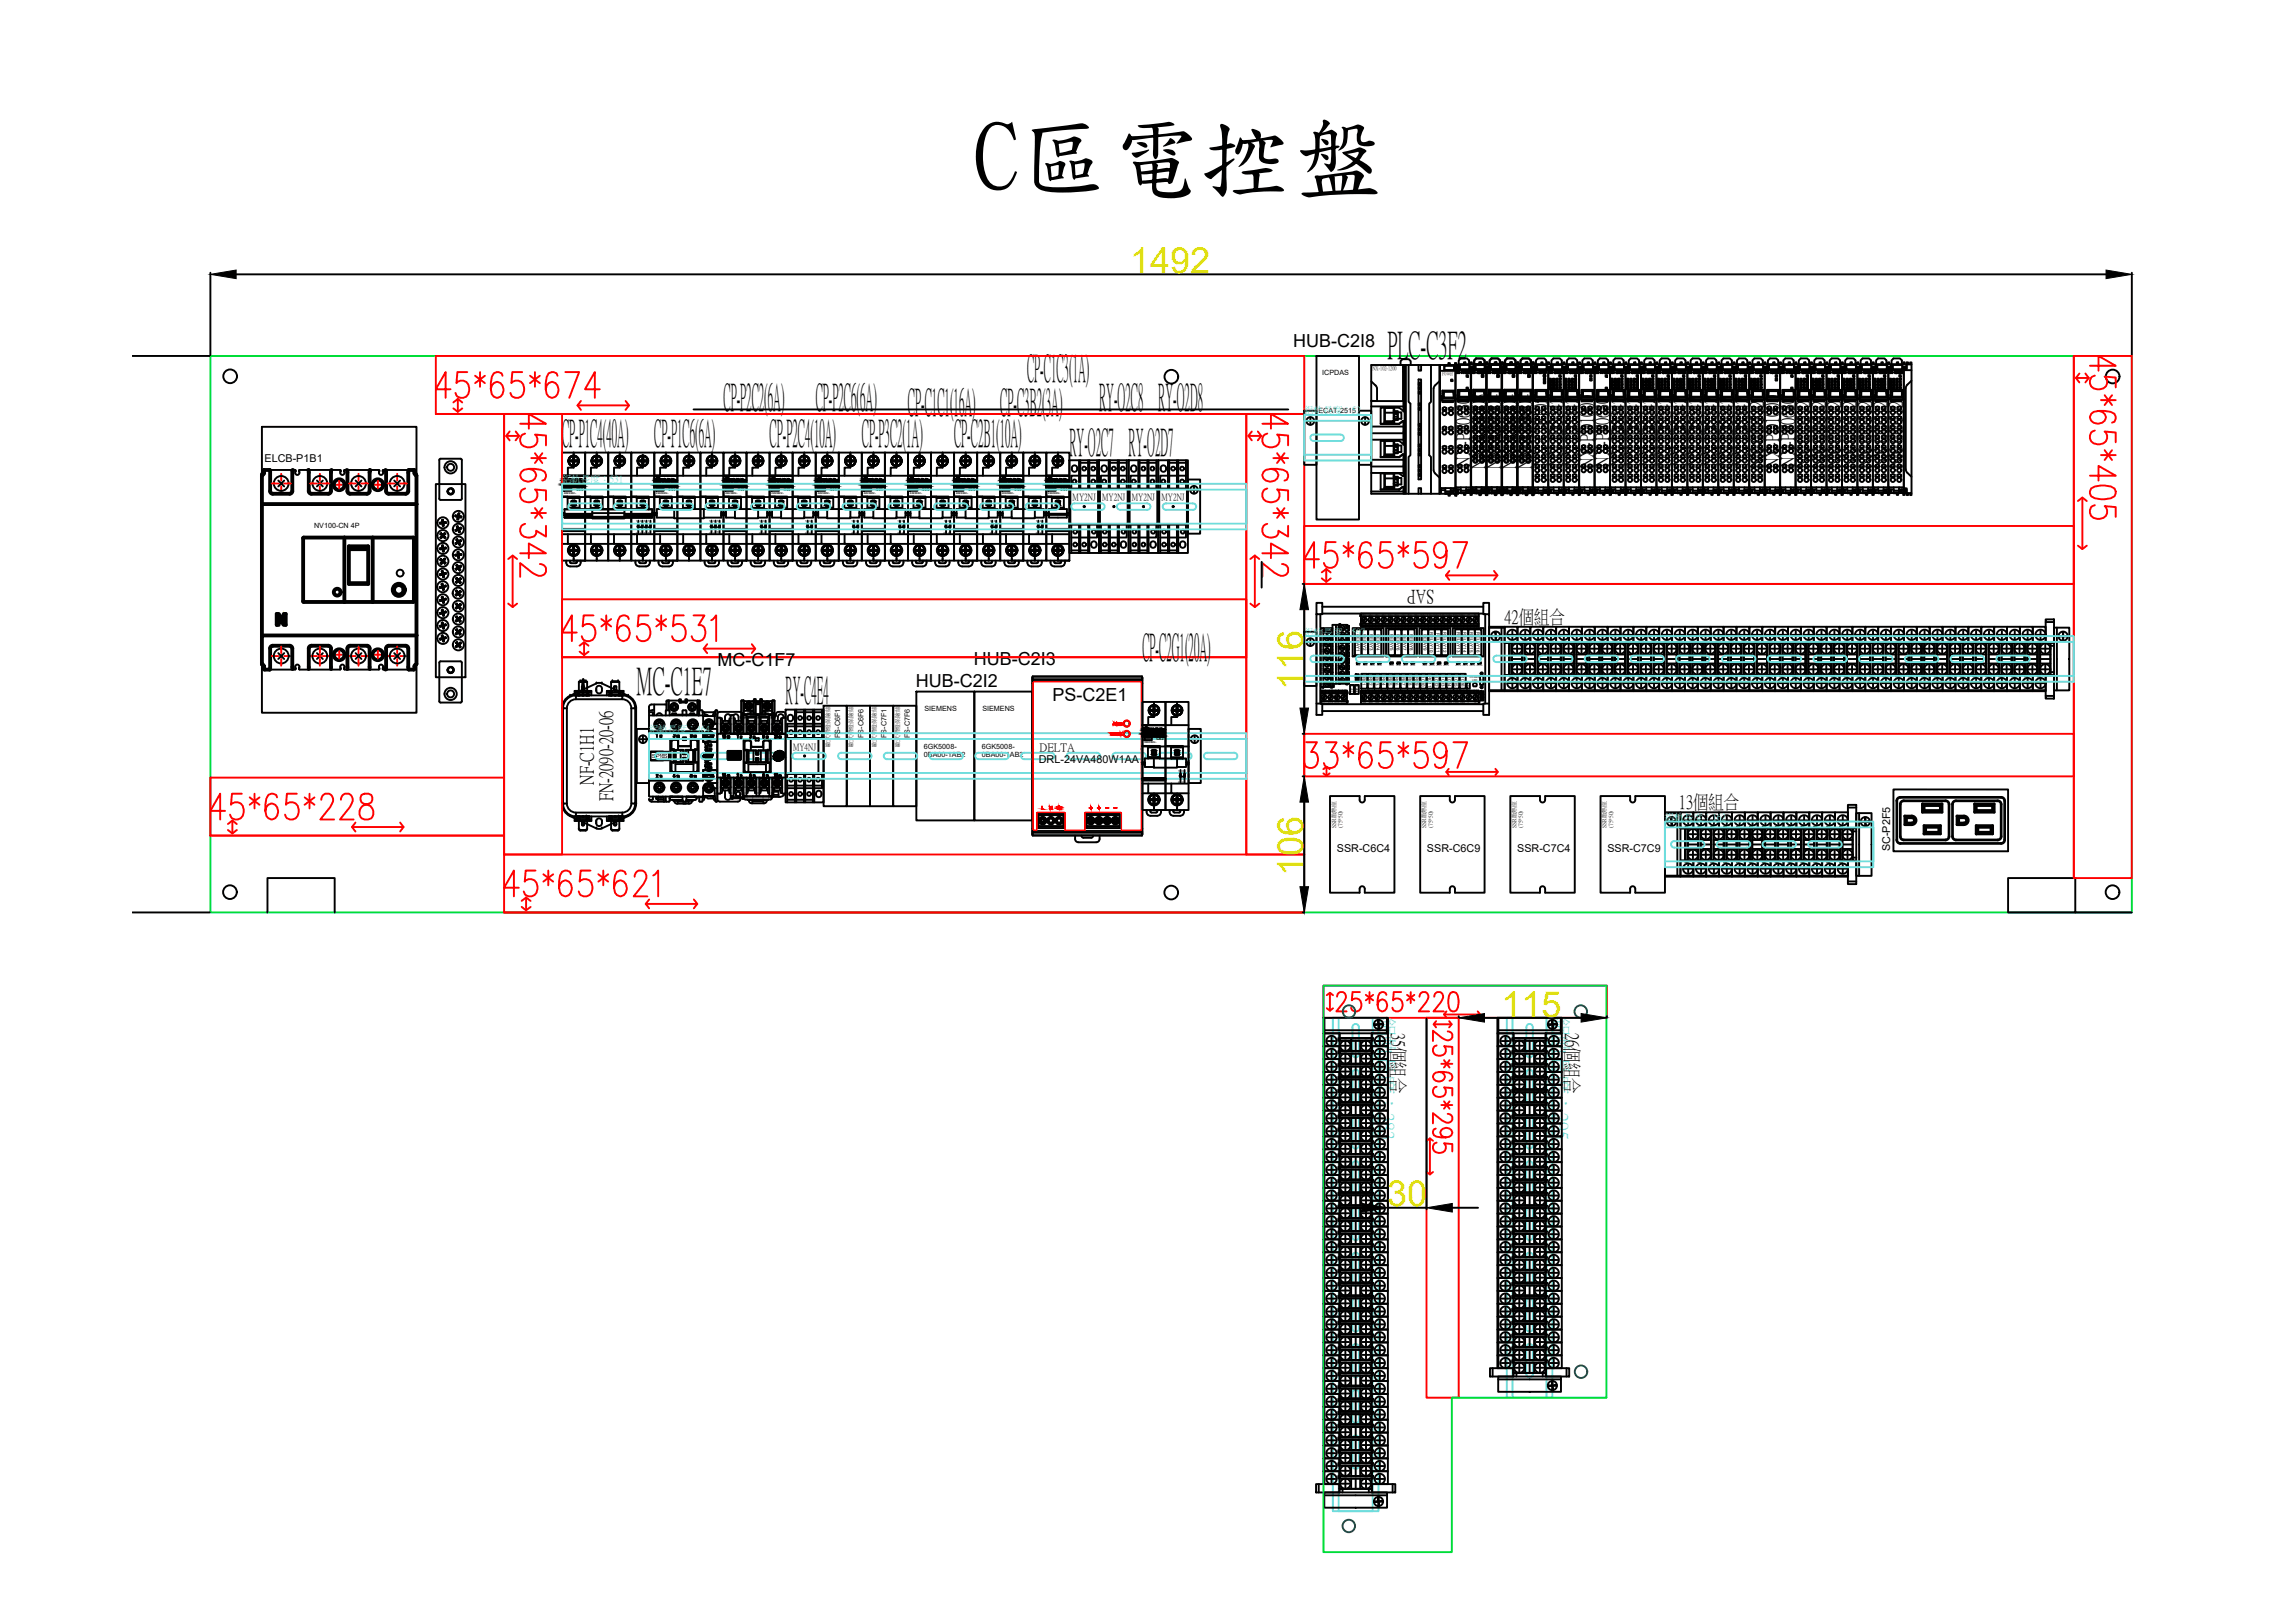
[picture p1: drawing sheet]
<svg xmlns="http://www.w3.org/2000/svg" width="297mm" height="210mm" viewBox="0 0 297 210" stroke-linecap="round" stroke-linejoin="round" font-family="sans-serif">
<defs><g id="words">
<text font-size="11.8" x="126" y="24.1">C區電控盤</text>
<g font-size="5">
<text x="179.5" y="46.2">PLC-C3F2</text>
<text x="93.6" y="53">CP-P2C2(6A)</text>
<text x="105.5" y="53">CP-P2C6(6A)</text>
<text x="117.5" y="53.6">CP-C1C1(16A) CP-C3B2(3A)</text>
<text x="132.9" y="49.2">CP-C1C3(1A)</text>
<text x="142.2" y="53">RY-O2C8 RY-O2D8</text>
<text x="72.7" y="57.6">CP-P1C4(40A) CP-P1C6(6A)</text>
<text x="99.6" y="57.6">CP-P2C4(10A) CP-P3C2(1A)</text>
<text x="123.4" y="57.6">CP-C2B1(10A)</text>
<text x="138.3" y="58.8">RY-O2C7 RY-O2D7</text>
<text x="82.4" y="89.7">MC-C1E7</text>
<text x="147.8" y="85.3">CP-C2G1(20A)</text>
<text x="101.6" y="90.8">RY-C4E4</text>
</g>
<g font-size="4.7" fill="#dd0">
<text x="146.2" y="35.3">1492</text>
<text x="168.6" y="89.3" transform="rotate(-90 168.6 89.3)">116</text>
<text x="168.6" y="113.3" transform="rotate(-90 168.6 113.3)">106</text>
<text x="194.3" y="131.6">115</text>
<text x="179.5" y="156.1">30</text>
</g>
<text font-size="3.1" fill="#6edddd" x="86.1" y="96.7">3</text>
<g font-size="3.1">
<text x="88.9" y="96.7">L3</text>
<text x="89.3" y="102" transform="rotate(-90 89.3 102)">T2</text>
<text x="91.4" y="102" transform="rotate(-90 91.4 102)">T3</text>
<text x="92.8" y="97.7" transform="rotate(-90 92.8 97.7)">13</text>
<text x="92.8" y="100.2" transform="rotate(-90 92.8 100.2)">22</text>
<text x="92.8" y="101.6">14</text>
<text x="92.8" y="96.7">13</text>
<text x="95.6" y="102" transform="rotate(-90 95.6 102)">NO</text>
<text x="96" y="96.7">3</text>
<text x="97.7" y="96.7">5</text>
<text x="99.5" y="101.6">22</text>
<text x="102.3" y="102" transform="rotate(-90 102.3 102)">NC</text>
</g>
<g font-size="2.6">
<text x="86.8" y="96.7" transform="rotate(-90 86.8 96.7)">L1</text>
<text x="86.8" y="102" transform="rotate(-90 86.8 102)">T1</text>
<text x="91" y="97.7">NO</text>
<text x="93.1" y="98.4" transform="rotate(-90 93.1 98.4)">NC</text>
<text x="93.1" y="100.9" transform="rotate(-90 93.1 100.9)">NO</text>
<text x="93.1" y="96.7">NO</text>
<text x="94.9" y="96.7">L1</text>
<text x="96.7" y="96.7">L2</text>
<text x="97" y="102" transform="rotate(-90 97 102)">T1</text>
<text x="98.4" y="96.7">L3</text>
<text x="98.8" y="102" transform="rotate(-90 98.8 102)">T2</text>
<text x="99.8" y="96.7">NC</text>
<text x="100.5" y="102" transform="rotate(-90 100.5 102)">T3</text>
<text x="101.6" y="96.7" transform="rotate(-90 101.6 96.7)">21</text>
</g>
<g font-size="2.5">
<text x="190.1" y="60.4" transform="rotate(-90 190.1 60.4)">NX-PF0630</text>
<text x="192.1" y="60.7" transform="rotate(-90 192.1 60.7)">NX-AD3608</text>
<text x="194.1" y="60.7" transform="rotate(-90 194.1 60.7)">NX-AD4604</text>
<text x="196.1" y="60.7" transform="rotate(-90 196.1 60.7)">NX-AD4604</text>
<text x="198.1" y="60.7" transform="rotate(-90 198.1 60.7)">NX-AD3604</text>
<text x="200.1" y="60.3" transform="rotate(-90 200.1 60.3)">NX-CIF105</text>
<text x="202.1" y="60.3" transform="rotate(-90 202.1 60.3)">NX-ID5342</text>
<text x="204.1" y="60.3" transform="rotate(-90 204.1 60.3)">NX-ID5342</text>
<text x="206" y="60.6" transform="rotate(-90 206 60.6)">NX-PD1000</text>
<text x="208.1" y="60.4" transform="rotate(-90 208.1 60.4)">NX-PF0630</text>
<text x="210.1" y="60.3" transform="rotate(-90 210.1 60.3)">NX-ID5342</text>
<text x="212.1" y="60.3" transform="rotate(-90 212.1 60.3)">NX-ID5342</text>
<text x="214.1" y="60.3" transform="rotate(-90 214.1 60.3)">NX-ID5342</text>
<text x="216.1" y="60.3" transform="rotate(-90 216.1 60.3)">NX-ID5342</text>
<text x="218.1" y="60.3" transform="rotate(-90 218.1 60.3)">NX-ID5342</text>
<text x="220.1" y="60.3" transform="rotate(-90 220.1 60.3)">NX-ID5342</text>
<text x="222.1" y="60.3" transform="rotate(-90 222.1 60.3)">NX-ID5342</text>
<text x="224.1" y="60.3" transform="rotate(-90 224.1 60.3)">NX-ID5342</text>
<text x="226.1" y="60.3" transform="rotate(-90 226.1 60.3)">NX-ID5342</text>
<text x="228.1" y="60.6" transform="rotate(-90 228.1 60.6)">NX-OD5121</text>
<text x="230" y="60.6" transform="rotate(-90 230 60.6)">NX-PD1000</text>
<text x="232.1" y="60.4" transform="rotate(-90 232.1 60.4)">NX-PF0630</text>
<text x="234.1" y="60.6" transform="rotate(-90 234.1 60.6)">NX-OD5121</text>
<text x="236.1" y="60.6" transform="rotate(-90 236.1 60.6)">NX-OD5121</text>
<text x="238.1" y="60.6" transform="rotate(-90 238.1 60.6)">NX-OD5121</text>
<text x="240.1" y="60.6" transform="rotate(-90 240.1 60.6)">NX-OD5121</text>
<text x="242.1" y="60.6" transform="rotate(-90 242.1 60.6)">NX-OD5121</text>
<text x="244.1" y="60.6" transform="rotate(-90 244.1 60.6)">NX-OD5121</text>
<text x="246.1" y="60.6" transform="rotate(-90 246.1 60.6)">NX-OD5121</text>
<text x="185.5" y="76.4" transform="rotate(180 185.5 76.4)">SAP</text>
<text x="194.6" y="80.6">42個組合</text>
<text x="76.7" y="101.6" transform="rotate(-90 76.7 101.6)">NF-C1H1</text>
<text x="79.2" y="103.7" transform="rotate(-90 79.2 103.7)">FN-2090-20-06</text>
<text x="217.2" y="104.6">13個組合</text>
<text x="180.1" y="133.6" transform="rotate(90 180.1 133.6)">35個組合</text>
<text x="202.6" y="133.7" transform="rotate(90 202.6 133.7)">26個組合</text>
</g>
<g font-size="2.5" fill="#6edddd">
<text x="178.7" y="131.6" transform="rotate(90 178.7 131.6)">鋁軌長度：</text>
<text x="201.2" y="131.6" transform="rotate(90 201.2 131.6)">鋁軌長度：</text>
<text x="178.7" y="144" transform="rotate(90 178.7 144)">383</text>
<text x="201.2" y="144" transform="rotate(90 201.2 144)">295</text>
</g>
<g font-size="2.3">
<text x="167.3" y="44.9">HUB-C2I8</text>
<text x="92.8" y="86.3">MC-C1F7</text>
<text x="118.5" y="88.9">HUB-C2I2</text>
<text x="126" y="86.1">HUB-C2I3</text>
<text x="136.2" y="90.8">PS-C2E1</text>
</g>
<text font-size="1.5" x="134.5" y="97.1">DELTA</text>
<g font-size="1.4">
<text x="34.2" y="59.8">ELCB-P1B1</text>
<text x="134.4" y="98.8">DRL-24VA480W1AA</text>
<text x="172.9" y="110.3">SSR-C6C4</text>
<text x="184.6" y="110.3">SSR-C6C9</text>
<text x="196.3" y="110.3">SSR-C7C4</text>
<text x="207.9" y="110.3">SSR-C7C9</text>
<text x="244.5" y="110.2" transform="rotate(-90 244.5 110.2)">SC-P2F5</text>
</g>
<g font-size="1.2" fill="#6edddd">
<text x="168.7" y="53.5">鋁軌長度：52</text>
<text x="72.7" y="62.4">鋁軌長度：</text>
<text x="78.9" y="62.4">531</text>
<text x="168.7" y="82.1">鋁軌長度：597</text>
<text x="83.9" y="94.7">鋁軌長度：464</text>
<text x="215.4" y="106.1">鋁軌長度：162</text>
</g>
<g font-size="1.2">
<text x="138.8" y="64.8">MY2NJ</text>
<text x="142.6" y="64.8">MY2NJ</text>
<text x="146.4" y="64.8">MY2NJ</text>
<text x="150.3" y="64.8">MY2NJ</text>
<text x="102.6" y="97">MY4NJ</text>
</g>
<g font-size=".9">
<text x="170.6" y="53.5">ECAT-2515</text>
<text x="171.1" y="48.5">ICPDAS</text>
<text x="40.6" y="68.4">NV100-CN 4P</text>
<text x="108.7" y="95.5" transform="rotate(-90 108.7 95.5)">FS-C6F1</text>
<text x="111.7" y="95.5" transform="rotate(-90 111.7 95.5)">FS-C6F6</text>
<text x="114.7" y="95.5" transform="rotate(-90 114.7 95.5)">FS-C7F1</text>
<text x="117.7" y="95.5" transform="rotate(-90 117.7 95.5)">FS-C7F6</text>
<text x="119.6" y="92">SIEMENS</text>
<text x="127.1" y="92">SIEMENS</text>
<text x="119.5" y="96.9">6GK5008-</text>
<text x="119.5" y="98">0BA00-1AB2</text>
<text x="127" y="98">0BA00-1AB2</text>
<text x="127" y="96.9">6GK5008-</text>
</g>
<g font-size=".7">
<text x="177.6" y="47.9">NX-102-1200</text>
<text x="186.6" y="48.5">Power</text>
<text x="107.3" y="96.7" transform="rotate(-90 107.3 96.7)">歐式帶燈保險絲</text>
<text x="110.3" y="96.7" transform="rotate(-90 110.3 96.7)">歐式帶燈保險絲</text>
<text x="113.3" y="96.7" transform="rotate(-90 113.3 96.7)">歐式帶燈保險絲</text>
<text x="116.3" y="96.7" transform="rotate(-90 116.3 96.7)">歐式帶燈保險絲</text>
<text x="172.8" y="107.1" transform="rotate(-90 172.8 107.1)">SSR散熱座</text>
<text x="173.6" y="107.1" transform="rotate(-90 173.6 107.1)">(75*50)</text>
<text x="184.5" y="107.1" transform="rotate(-90 184.5 107.1)">SSR散熱座</text>
<text x="185.3" y="107.1" transform="rotate(-90 185.3 107.1)">(75*50)</text>
<text x="196.1" y="107.1" transform="rotate(-90 196.1 107.1)">SSR散熱座</text>
<text x="197" y="107.1" transform="rotate(-90 197 107.1)">(75*50)</text>
<text x="207.8" y="107.1" transform="rotate(-90 207.8 107.1)">SSR散熱座</text>
<text x="208.6" y="107.1" transform="rotate(-90 208.6 107.1)">(75*50)</text>
</g>
<text font-size=".7" fill="#6edddd" x="84.3" y="98.1">S-P16S</text>
<g font-size=".6">
<text x="175.5" y="82" transform="rotate(90 175.5 82)">RELAY1</text>
<text x="176.4" y="82" transform="rotate(90 176.4 82)">RELAY2</text>
<text x="177.2" y="82" transform="rotate(90 177.2 82)">RELAY3</text>
<text x="178.1" y="82" transform="rotate(90 178.1 82)">RELAY4</text>
<text x="179.8" y="82" transform="rotate(90 179.8 82)">RELAY5</text>
<text x="180.7" y="82" transform="rotate(90 180.7 82)">RELAY6</text>
<text x="181.5" y="82" transform="rotate(90 181.5 82)">RELAY7</text>
<text x="182.4" y="82" transform="rotate(90 182.4 82)">RELAY8</text>
<text x="184.1" y="82" transform="rotate(90 184.1 82)">RELAY9</text>
<text x="185" y="81.8" transform="rotate(90 185 81.8)">RELAY10</text>
<text x="185.9" y="81.9" transform="rotate(90 185.9 81.9)">RELAY11</text>
<text x="186.7" y="81.8" transform="rotate(90 186.7 81.8)">RELAY12</text>
<text x="188.5" y="81.8" transform="rotate(90 188.5 81.8)">RELAY13</text>
<text x="189.3" y="81.8" transform="rotate(90 189.3 81.8)">RELAY14</text>
<text x="190.2" y="81.8" transform="rotate(90 190.2 81.8)">RELAY15</text>
<text x="191" y="81.8" transform="rotate(90 191 81.8)">RELAY16</text>
<text x="176.3" y="87.6" transform="rotate(90 176.3 87.6)">RC1</text>
<text x="177.1" y="87.6" transform="rotate(90 177.1 87.6)">RC2</text>
<text x="178" y="87.6" transform="rotate(90 178 87.6)">RC3</text>
<text x="178.8" y="87.6" transform="rotate(90 178.8 87.6)">RC4</text>
<text x="179.7" y="87.6" transform="rotate(90 179.7 87.6)">RC5</text>
<text x="180.5" y="87.6" transform="rotate(90 180.5 87.6)">RC6</text>
<text x="181.4" y="87.6" transform="rotate(90 181.4 87.6)">RC7</text>
<text x="182.2" y="87.6" transform="rotate(90 182.2 87.6)">RC8</text>
<text x="183.1" y="87.6" transform="rotate(90 183.1 87.6)">RC9</text>
<text x="183.9" y="87.4" transform="rotate(90 183.9 87.4)">RC10</text>
<text x="184.8" y="87.4" transform="rotate(90 184.8 87.4)">RC11</text>
<text x="185.6" y="87.4" transform="rotate(90 185.6 87.4)">RC12</text>
<text x="186.5" y="87.4" transform="rotate(90 186.5 87.4)">RC13</text>
<text x="187.3" y="87.4" transform="rotate(90 187.3 87.4)">RC14</text>
<text x="188.2" y="87.4" transform="rotate(90 188.2 87.4)">RC15</text>
<text x="189" y="87.4" transform="rotate(90 189 87.4)">RC16</text>
</g>
<g font-size=".5">
<text x="74.5" y="63.5">C63</text>
<text x="86.5" y="63.5">C63</text>
<text x="95.4" y="63.5">C63</text>
<text x="101.4" y="63.5">C63</text>
<text x="107.3" y="63.5">C63</text>
<text x="113.3" y="63.5">C63</text>
<text x="119.3" y="63.5">C63</text>
<text x="125.2" y="63.5">C63</text>
<text x="131.2" y="63.5">C63</text>
<text x="137.2" y="63.5">C63</text>
<text x="149.6" y="95.8">C63</text>
</g>
<g font-size=".4">
<text x="82.3" y="69">2</text>
<text x="82.3" y="67.6">1</text>
<text x="82.8" y="67.6">3</text>
<text x="82.8" y="69">4</text>
<text x="83.3" y="67.6">5</text>
<text x="83.3" y="69">6</text>
<text x="83.8" y="67.6">7</text>
<text x="83.8" y="69">8</text>
<text x="91.7" y="69">2</text>
<text x="91.7" y="67.6">1</text>
<text x="92.2" y="67.6">3</text>
<text x="92.3" y="69">4</text>
<text x="92.8" y="67.6">5</text>
<text x="92.8" y="69">6</text>
<text x="98.2" y="69">2</text>
<text x="98.2" y="67.6">1</text>
<text x="98.7" y="67.6">3</text>
<text x="98.7" y="69">4</text>
<text x="104.2" y="69">2</text>
<text x="104.2" y="67.6">1</text>
<text x="104.7" y="67.6">3</text>
<text x="104.7" y="69">4</text>
<text x="110.1" y="69">2</text>
<text x="110.2" y="67.6">1</text>
<text x="110.7" y="67.6">3</text>
<text x="110.7" y="69">4</text>
<text x="116.1" y="69">2</text>
<text x="116.1" y="67.6">1</text>
<text x="116.6" y="67.6">3</text>
<text x="116.6" y="69">4</text>
<text x="122.1" y="69">2</text>
<text x="122.1" y="67.6">1</text>
<text x="122.6" y="67.6">3</text>
<text x="122.6" y="69">4</text>
<text x="128" y="69">2</text>
<text x="128" y="67.6">1</text>
<text x="128.6" y="67.6">3</text>
<text x="128.6" y="69">4</text>
<text x="134" y="69">2</text>
<text x="134" y="67.6">1</text>
<text x="134.5" y="67.6">3</text>
<text x="134.5" y="69">4</text>
<text x="176.2" y="79.7">1C</text>
<text x="177.1" y="79.7">2C</text>
<text x="177.9" y="79.7">3C</text>
<text x="178.8" y="79.7">4C</text>
<text x="179.6" y="79.7">5C</text>
<text x="180.5" y="79.7">6C</text>
<text x="181.3" y="79.7">7C</text>
<text x="182.2" y="79.7">8C</text>
<text x="183" y="79.7">9C 10C 11C 12C 13C 14C 15C 16C</text>
<text x="189.9" y="79.7">P</text>
<text x="190.7" y="79.7">N</text>
<text x="170.9" y="88.3" transform="rotate(90 170.9 88.3)">N</text>
<text x="172.9" y="87.9" transform="rotate(90 172.9 87.9)">P</text>
<text x="176.2" y="91">1A</text>
<text x="177.1" y="91">2A</text>
<text x="177.9" y="91">3A</text>
<text x="178.8" y="91">4A</text>
<text x="179.6" y="91">5A</text>
<text x="180.5" y="91">6A</text>
<text x="181.3" y="91">7A</text>
<text x="182.2" y="91">8A</text>
<text x="183" y="91">9A 10A 11A 12A 13A 14A 15A 16A</text>
<text x="189.9" y="91">P</text>
<text x="190.7" y="91">N</text>
<text x="152.4" y="101.3">2</text>
<text x="152.4" y="99.8">1</text>
<text x="152.9" y="99.8">3</text>
<text x="152.9" y="101.3">4</text>
</g>
<g font-size=".3">
<text x="73" y="63.9">220/380V~</text>
<text x="73" y="63.5">6000</text>
<text x="84.9" y="63.9">220/380V~</text>
<text x="84.9" y="63.5">6000</text>
<text x="93.9" y="63.9">220/380V~</text>
<text x="93.9" y="63.5">6000</text>
<text x="99.8" y="63.9">220/380V~</text>
<text x="99.9" y="63.5">6000</text>
<text x="105.8" y="63.9">220/380V~</text>
<text x="105.8" y="63.5">6000</text>
<text x="111.8" y="63.9">220/380V~</text>
<text x="111.8" y="63.5">6000</text>
<text x="117.7" y="63.9">220/380V~</text>
<text x="117.8" y="63.5">6000</text>
<text x="123.7" y="63.9">220/380V~</text>
<text x="123.7" y="63.5">6000</text>
<text x="129.7" y="63.9">220/380V~</text>
<text x="129.7" y="63.5">6000</text>
<text x="135.6" y="63.9">220/380V~</text>
<text x="135.6" y="63.5">6000</text>
<text x="170.9" y="81.5" transform="rotate(90 170.9 81.5)">K2</text>
<text x="170.9" y="82.3" transform="rotate(90 170.9 82.3)">K4</text>
<text x="170.9" y="83.2" transform="rotate(90 170.9 83.2)">K6</text>
<text x="172.9" y="81.1" transform="rotate(90 172.9 81.1)">K1</text>
<text x="172.9" y="83.6" transform="rotate(90 172.9 83.6)">K7</text>
<text x="172.9" y="81.9" transform="rotate(90 172.9 81.9)">K3</text>
<text x="172.9" y="82.8" transform="rotate(90 172.9 82.8)">K5</text>
<text x="170.9" y="84" transform="rotate(90 170.9 84)">K8</text>
<text x="170.9" y="84.8" transform="rotate(90 170.9 84.8)">K10 K12 K14 K16</text>
<text x="172.9" y="85.2" transform="rotate(90 172.9 85.2)">K11 K13 K15</text>
<text x="172.9" y="84.5" transform="rotate(90 172.9 84.5)">K9</text>
<text x="174.8" y="88.8" transform="rotate(90 174.8 88.8)">FUSE</text>
<text x="175.4" y="88.8" transform="rotate(90 175.4 88.8)">FUSE</text>
<text x="189.9" y="88.6" transform="rotate(90 189.9 88.6)">R</text>
<text x="190.1" y="87.7">POWER</text>
<text x="190.5" y="88.1">LED</text>
<text x="191.6" y="87.9" transform="rotate(90 191.6 87.9)">D</text>
<text x="148.1" y="95.7">6000</text>
<text x="171" y="91">RC1 RC2 RC3 RC4</text>
<text x="148.1" y="96.1">220/380V~</text>
</g>
<g font-size=".2">
<text x="175.4" y="86.1">LED1</text>
<text x="176.3" y="86.1">LED2</text>
<text x="177.3" y="86.1">LED3</text>
<text x="178.2" y="86.1">LED4</text>
<text x="179.7" y="86.1">LED5</text>
<text x="180.7" y="86.1">LED6</text>
<text x="181.6" y="86.1">LED7</text>
<text x="182.5" y="86.1">LED8</text>
<text x="184.1" y="86.1">LED9</text>
<text x="184.9" y="86.1">LED10</text>
<text x="185.8" y="86.1">LED11</text>
<text x="186.7" y="86.1">LED12</text>
<text x="188.3" y="86.1">LED13</text>
<text x="189.2" y="86.1">LED14</text>
<text x="190.1" y="86.1">LED15</text>
<text x="191.1" y="86.1">LED16</text>
</g>
</g></defs>
<path d="M27.2 46.1h248.6v72h-248.6zM171.2 127.6h36.6v53.3h-20v20h-16.6z" fill="none" stroke="#00dd37" stroke-width=".25"/>
<g fill="none" stroke="#000" stroke-width=".25">
<path d="M34.6 118.1v-4.5h8.7v4.5M268.5 118.1v-4.5h-8.7v4.5h16"/>
<circle cx="29.8" cy="48.7" r=".89"/>
<circle cx="151.5" cy="48.8" r=".89"/>
<circle cx="273.3" cy="48.7" r=".89"/>
<circle cx="29.7" cy="115.5" r=".89"/>
<circle cx="151.5" cy="115.5" r=".89"/>
<circle cx="273.3" cy="115.5" r=".89"/>
</g>
<path d="M27.2 35.3v10.7M30.6 35.5h241.9M275.8 35.3v10.7M17.1 46.1h10M17.1 118.1h10" fill="none" stroke="#000" stroke-width=".25"/>
<path d="M27.2 35.5l3.4-.6v1.2zM272.5 34.9l3.3 .6-3.3 .6z" fill="#000" stroke="#000" stroke-width=".13"/>
<!-- layer: 1 -->
<g fill="none" stroke="#f00" stroke-width=".25">
<path d="M35.1 62.6h.9M36.3 62.6h.2M36.4 61.3v.9M36.4 62.4v.3M36.4 62.9v.9M36.8 62.6h.8M40.1 62.6h.9M41.3 62.6h.2M41.4 61.3v.9M41.4 62.4v.3M41.4 62.9v.9M41.8 62.6h.8"/>
<path d="M43.4 62.7h1M43.9 62.2v1M45.1 62.6h.9M46.3 62.6h.2M46.4 61.3v.9M46.4 62.4v.3M46.4 62.9v.9M46.8 62.6h.8M48.4 62.7h1M48.9 62.2v1M50.1 62.6h.9M51.3 62.6h.2"/>
<path d="M51.4 61.3v.9M51.4 62.4v.3M51.4 62.9v.9M51.8 62.6h.8M35.1 84.9h.9M36.3 84.9h.2M36.4 83.7v.8M36.4 84.8v.2M36.4 85.3v.9M36.8 84.9h.8M40.1 84.9h.9M41.3 84.9h.2"/>
<path d="M41.4 83.7v.8M41.4 84.8v.2M41.4 85.3v.9M41.8 84.9h.8M43.4 84.7h1M43.9 84.2v1M45.1 84.9h.9M46.3 84.9h.2M46.4 83.7v.8M46.4 84.8v.2M46.4 85.3v.9M46.8 84.9h.8"/>
<path d="M48.4 84.7h1M48.9 84.2v1M50.1 84.9h.9M51.3 84.9h.2M51.4 83.7v.8M51.4 84.8v.2M51.4 85.3v.9M51.8 84.9h.8"/>
</g>
<!-- layer: 0 -->
<g fill="none" stroke="#000" stroke-width=".25">
<path d="M33.9 55.2h20v10h-20zM56.9 59.4h2.8v5.2h-2.8zM72.7 58.6h3v14h-3zM73.5 59.6a.7 .7 0 0 0 .7 .7 .7 .7 0 0 0 .7-.7M73.5 59.6h.3M73.6 59.6a.65 .65 0 0 0 .6 .7M73.6 59.6a.65 .65 0 0 1 .6-.6 .65 .65 0 0 1 .7 .6M73.6 59.8l.1 .2zM73.7 60l.1 .1zM73.7 59.2l-.1 .4a.65 .65 0 0 1 .5-.6zM73.8 59.6l.3 .1v.1M74 59.6v.1"/>
<path d="M74 59.6h-.2M74.1 59.7v.1M74.1 59.6h.1M74.1 59.6h-.3l.3 .1M74.1 59.8l.1 .2M74.2 59.4l-.1 .2M74.2 59.9v.1M74.2 59.9h.1M74.2 59.4h.1M74.2 59.8v.1M74.2 59.5l-.2 .1M74.2 59.3v.1"/>
<path d="M74.2 58.9a.7 .7 0 0 0-.7 .7M74.2 59a.65 .65 0 0 0-.6 .6M74.2 59a.65 .65 0 0 1 .7 .6M74.2 58.9a.7 .7 0 0 1 .7 .7M74.2 59.3l.1 .1M74.2 58.8v-.2v.4M74.2 59h.1M74.2 59.3v.7M74.2 59.5l.1 .1M74.2 59.8h.1M74.3 59.9l-.1 .1M74.3 59.4v.2h.1"/>
<path d="M74.3 59l.3 .2zM74.3 59.2v.3M74.3 59.2h-.1l-.1 .3M74.3 59.8v.2M74.3 59.6h.3M74.3 59.7v.1M74.3 59.6h.1M74.4 59.6v.1M74.6 59.6h.1M74.6 59.6h-.2M74.6 59.6l-.3 .1v.2M74.6 59.6h.3"/>
<path d="M74.6 59.6v.1h-.3M74.6 59.2l.2 .1zM74.8 59.3v.2zM74.9 59.6a.65 .65 0 0 1-.7 .7M74.9 59.7a.65 .65 0 0 1-.5 .6 .65 .65 0 0 0 .5-.6zM75.7 58.6h3v14h-3zM76.5 59.6h.3M76.5 59.6a.7 .7 0 0 0 .7 .7 .7 .7 0 0 0 .7-.7M76.6 59.6a.65 .65 0 0 0 .6 .7M76.6 59.6a.65 .65 0 0 1 .6-.6 .65 .65 0 0 1 .6 .6M76.6 59.8v.2zM76.6 60l.2 .1z"/>
<path d="M76.7 59.2l-.1 .4a.66 .66 0 0 1 .4-.6zM76.8 59.6v.1M76.8 59.7h.3v.1M76.8 59.7h.3M77 59.6v.1M77 59.6h-.2v.1M77.1 59.7v.1M77.1 59.6h.1M77.1 59.6h-.3M77.1 59.5l.1-.3 .1 .3M77.1 59.8v.2M77.2 59.4l-.1 .2"/>
<path d="M77.2 59.9l-.1 .1M77.2 59.9h.1M77.2 59.4h.1M77.2 59.8v.1M77.2 59.5l-.2 .1M77.2 59.3v.1M77.2 58.9a.7 .7 0 0 0-.7 .7M77.2 59a.65 .65 0 0 0-.6 .6M77.2 59a.65 .65 0 0 1 .6 .6M77.2 58.9a.7 .7 0 0 1 .7 .7M77.2 58.8v-.2v.4M77.2 59h.1"/>
<path d="M77.2 59.3v.7M77.2 59.5l.1 .1M77.2 59.8h.1M77.2 59.4l.1 .2h.1M77.2 59.9l.1 .1M77.2 59l.4 .2zM77.3 59.8v.2M77.3 59.6h.3M77.3 59.7v.1M77.3 59.6h.1M77.4 59.6v.1M77.6 59.6h.1"/>
<path d="M77.6 59.6h-.2M77.6 59.6l-.3 .1-.1 .2M77.6 59.6h.3M77.6 59.6v.1h-.3M77.6 59.2l.2 .1zM77.8 59.3v.2zM77.8 59.6a.65 .65 0 0 1-.6 .7M77.9 59.7a.65 .65 0 0 1-.5 .6 .65 .65 0 0 0 .5-.6zM78.7 58.6h3v14h-3zM79.5 59.6a.7 .7 0 0 0 .7 .7 .7 .7 0 0 0 .7-.7M79.5 59.6h.3M79.5 59.6a.65 .65 0 0 0 .7 .7"/>
<path d="M79.5 59.6a.65 .65 0 0 1 .7-.6 .65 .65 0 0 1 .6 .6M79.5 59.8l.1 .2zM79.6 60l.2 .1zM79.7 59.2l-.2 .4a.67 .67 0 0 1 .5-.6zM79.8 59.7h.3M79.8 59.7h.1M79.8 59.7h.3v.1M80 59.6v.1M80 59.6h-.2v.1M80.1 59.6h-.3v.1M80.1 59.7v.1M80.1 59.6h.1"/>
<path d="M80.1 59.5l.1-.3v.3M80.1 59.8v.2M80.1 59.9h.1M80.1 59.4h.1M80.1 59.4v.2M80.1 59.9v.1M80.1 59.8v.1M80.1 59.5l-.1 .1M80.2 59.3l-.1 .1M80.2 58.9a.7 .7 0 0 0-.7 .7M80.2 59a.65 .65 0 0 0-.7 .6M80.2 59a.65 .65 0 0 1 .6 .6"/>
<path d="M80.2 58.9a.7 .7 0 0 1 .7 .7M80.2 59.3v.1M80.2 58.8v-.2v.4M80.2 59h.1M80.2 59.3v.7M80.2 59.5l.1 .1M80.2 59.8h.1M80.2 59.4v.2h.2M80.2 59.9v.1M80.2 59l.4 .2zM80.2 59.8v.2M80.3 59.6h.3l-.3 .1"/>
<path d="M80.3 59.7v.1M80.3 59.6h.1M80.4 59.6v.1M80.4 59.6h.2M80.6 59.6h.3M80.6 59.6l-.3 .1-.1 .2M80.6 59.2l.1 .1zM80.7 59.3l.1 .2zM80.8 59.6a.65 .65 0 0 1-.6 .7M80.8 59.7a.66 .66 0 0 1-.5 .6 .66 .66 0 0 0 .5-.6zM81.7 58.6h2.9v14h-2.9zM82.5 59.6a.7 .7 0 0 0 .7 .7 .7 .7 0 0 0 .7-.7"/>
<path d="M82.5 59.6a.7 .7 0 0 1 .7-.7 .7 .7 0 0 1 .7 .7M82.5 59.6h.3M82.5 59.6a.65 .65 0 0 0 .7 .7M82.5 59.8l.1 .2zM82.6 60l.1 .1zM82.7 59.2l-.2 .4a.65 .65 0 0 1 .5-.6zM82.8 59.6l.3 .2M82.9 59.6v.1M82.9 59.6h-.1M82.9 59.6h.1M83 59.6h-.2l.2 .1M83 59.7l.1 .1"/>
<path d="M83.1 59.8v.2M83.1 59.5l.1-.3v.3M83.1 59.9h.1M83.1 59.4h.1M83.1 59.4l-.1 .2 .1-.1M83.1 59.8v.1M83.1 59.9v.1M83.2 59.3l-.1 .1M83.2 59a.65 .65 0 0 1 .6 .6M83.2 59a.65 .65 0 0 0-.7 .6M83.2 59.3v.3h.2M83.2 58.8v.2"/>
<path d="M83.2 59.3v.7M83.2 59.8h.1M83.2 59.5h.1M83.2 59l.4 .2zM83.2 59.8v.2M83.2 59.5l.1 .1M83.3 59.6h.3l-.3 .1M83.3 59.7l-.1 .1M83.3 59.6h.1M83.4 59.6h.1M83.4 59.6v.1M83.5 59.1a.65 .65 0 0 0-1 .5"/>
<path d="M83.5 59.1l.2 .2M83.5 59.6l-.3 .1v.3M83.5 59.6h.4M83.6 59.2l.1 .1zM83.7 59.3l.1 .2zM83.7 59.3l.1 .3M83.8 59.6a.65 .65 0 0 1-.6 .7M83.8 59.7a.66 .66 0 0 1-.5 .6 .66 .66 0 0 0 .5-.6zM84.6 58.6h3v14h-3zM85.4 59.6a.7 .7 0 0 0 .7 .7 .7 .7 0 0 0 .7-.7M85.5 59.6h.3M85.5 59.6a.65 .65 0 0 0 .6 .7"/>
<path d="M85.5 59.6a.65 .65 0 0 1 .6-.6 .65 .65 0 0 1 .7 .6M85.5 59.8l.1 .2zM85.6 60l.1 .1zM85.7 59.2l-.2 .4a.65 .65 0 0 1 .5-.6zM85.8 59.6l.3 .1v.1M85.9 59.6v.1M85.9 59.6h-.1M86 59.7l.1 .1M86 59.6h.1M86 59.6h-.3l.3 .1M86.1 59.8v.2M86.1 59.5l-.1 .1"/>
<path d="M86.1 59.9h.1M86.1 59.4h.1M86.1 59.8v.1M86.1 59.5l-.2 .1M86.1 59.4v.1M86.1 59.9v.1M86.1 59.3v.1M86.1 58.9a.7 .7 0 0 0-.7 .7M86.1 59a.65 .65 0 0 0-.6 .6M86.1 59a.65 .65 0 0 1 .7 .6M86.1 58.9a.7 .7 0 0 1 .7 .7M86.1 59.3l.1 .1"/>
<path d="M86.2 58.8v-.2v.4M86.2 59h.1M86.2 59.3v.7M86.2 59.5l.1 .1M86.2 59.8h.1M86.2 59.9l-.1 .1M86.2 59.4v.2h.2M86.2 59l.4 .2zM86.2 59.2v.3M86.2 59.2h-.1v.3M86.2 59.8v.2M86.3 59.6h.2"/>
<path d="M86.3 59.7l-.1 .1M86.3 59.6h.1M86.4 59.6v.1M86.5 59.6h.1M86.5 59.6h-.1M86.5 59.6l-.3 .1v.2M86.5 59.6h.3M86.5 59.6v.1h-.2M86.6 59.2l.1 .1zM86.7 59.3l.1 .2zM86.8 59.6a.65 .65 0 0 1-.7 .7M86.8 59.7a.66 .66 0 0 1-.5 .6 .66 .66 0 0 0 .5-.6z"/>
<path d="M87.6 58.6h3v14h-3zM88.4 59.6h.4M88.4 59.6a.7 .7 0 0 0 .7 .7 .7 .7 0 0 0 .7-.7M88.5 59.6a.65 .65 0 0 0 .6 .7M88.5 59.6a.65 .65 0 0 1 .6-.6 .65 .65 0 0 1 .7 .6M88.5 59.8l.1 .2zM88.6 60l.1 .1zM88.6 59.2l-.1 .4a.66 .66 0 0 1 .5-.6zM88.7 59.6v.1h.3l.1 .1M88.8 59.6l.2 .1M88.8 59.6h.1M88.9 59.6v.1"/>
<path d="M89 59.7l.1 .1M89 59.6h.1M89 59.6h-.2M89.1 59.5v-.3l.1 .3M89.1 59.8v.2M89.1 59.4l-.1 .2M89.1 59.9v.1M89.1 59.9h.1M89.1 59.4h.1M89.1 59.8v.1M89.1 59.5l-.2 .1M89.1 59.3v.1"/>
<path d="M89.1 58.9a.7 .7 0 0 0-.7 .7M89.1 59a.65 .65 0 0 0-.6 .6M89.1 59a.65 .65 0 0 1 .7 .6M89.1 58.9a.7 .7 0 0 1 .7 .7M89.1 59.3l.1 .1M89.1 58.8v-.2v.4M89.1 59h.1M89.1 59.3v.7M89.2 59.5l.1 .1M89.2 59.8h.1M89.2 59.4v.2h.2M89.2 59.9v.1"/>
<path d="M89.2 59l.4 .2zM89.2 59.8v.2M89.3 59.6h.2M89.3 59.7l-.1 .1M89.3 59.6h.1M89.4 59.6v.1M89.5 59.6h.1M89.5 59.6h-.1M89.5 59.6l-.3 .1v.2M89.5 59.6h.3M89.5 59.6v.1h-.2M89.6 59.2l.1 .1z"/>
<path d="M89.7 59.3l.1 .2zM89.7 53h77M89.8 59.6a.65 .65 0 0 1-.7 .7M89.8 59.7a.65 .65 0 0 1-.5 .6 .65 .65 0 0 0 .5-.6zM90.6 58.6h3v14h-3zM91.4 59.6a.7 .7 0 0 0 .7 .7 .7 .7 0 0 0 .7-.7M91.4 59.6h.3M91.5 59.6a.65 .65 0 0 0 .6 .7M91.5 59.6a.65 .65 0 0 1 .6-.6 .65 .65 0 0 1 .7 .6M91.5 59.8l.1 .2zM91.6 60l.1 .1zM91.6 59.2l-.1 .4a.67 .67 0 0 1 .5-.6z"/>
<path d="M91.7 59.7h.3M91.7 59.7h.1M91.7 59.7h.3v.1M91.9 59.6v.1M91.9 59.6h-.2v.1M92 59.6h-.3v.1M92 59.7v.1M92 59.6h.1M92 59.5l.1-.3 .1 .3M92 59.8l.1 .2M92.1 59.9h.1M92.1 59.4h.1"/>
<path d="M92.1 59.4l-.1 .2M92.1 59.9v.1M92.1 59.8v.1M92.1 59.5l-.2 .1M92.1 59.3v.1M92.1 58.9a.7 .7 0 0 0-.7 .7M92.1 59a.65 .65 0 0 0-.6 .6M92.1 59a.65 .65 0 0 1 .7 .6M92.1 58.9a.7 .7 0 0 1 .7 .7M92.1 59.3l.1 .1M92.1 58.8v-.2v.4M92.1 59h.1"/>
<path d="M92.1 59.3v.7M92.2 59.5v.1M92.2 59.8h.1M92.2 59.4v.2h.1M92.2 59.9v.1M92.2 59l.3 .2zM92.2 59.8v.2M92.2 59.6h.3l-.3 .1M92.2 59.7v.1M92.2 59.6h.1M92.3 59.6v.1M92.3 59.6h.2"/>
<path d="M92.5 59.6h.3M92.5 59.6l-.3 .1v.2M92.5 59.2l.2 .1zM92.7 59.3v.2zM92.8 59.6a.65 .65 0 0 1-.7 .7M92.8 59.7a.66 .66 0 0 1-.5 .6 .66 .66 0 0 0 .5-.6zM93.6 58.6h3v14h-3zM94.4 59.6a.7 .7 0 0 0 .7 .7 .7 .7 0 0 0 .7-.7M94.4 59.6h.3M94.4 59.6a.65 .65 0 0 0 .7 .7M94.4 59.6a.65 .65 0 0 1 .7-.6 .65 .65 0 0 1 .6 .6M94.5 59.8v.2z"/>
<path d="M94.5 60l.2 .1zM94.6 59.2l-.2 .4a.65 .65 0 0 1 .5-.6zM94.7 59.6l.3 .1v.1M94.9 59.6v.1M94.9 59.6h-.2M95 59.6h-.3l.3 .1M95 59.7v.1M95 59.5l.1-.3 .1 .3M95 59.8v.2M95.1 59.9h.1M95.1 59.4h.1M95.1 59.4l-.1 .2"/>
<path d="M95.1 59.9l-.1 .1M95.1 59.8v.1M95.1 59.5l-.2 .1M95.1 59.3v.1M95.1 58.9a.7 .7 0 0 0-.7 .7M95.1 59a.65 .65 0 0 0-.7 .6M95.1 59a.65 .65 0 0 1 .6 .6M95.1 58.9a.7 .7 0 0 1 .7 .7M95.1 58.8v-.2v.4M95.1 59h.1M95.1 59.3v.7M95.1 59.5l.1 .1"/>
<path d="M95.1 59.4l.1 .2h.1M95.1 59.8h.1M95.1 59.9l.1 .1M95.1 59l.4 .2zM95.2 59.8v.2M95.2 59.6h.3M95.2 59.7v.1M95.2 59.6h.1M95.3 59.6v.1M95.5 59.6h.1M95.5 59.6h-.2M95.5 59.6l-.3 .1-.1 .2"/>
<path d="M95.5 59.6h.3M95.5 59.6v.1h-.3M95.5 59.2l.2 .1zM95.7 59.3v.2zM95.7 59.6a.65 .65 0 0 1-.6 .7M95.7 59.7a.66 .66 0 0 1-.4 .6 .66 .66 0 0 0 .4-.6zM96.6 58.6h3v14h-3zM97.4 59.6a.7 .7 0 0 0 .7 .7 .7 .7 0 0 0 .7-.7M97.4 59.6a.7 .7 0 0 1 .7-.7 .7 .7 0 0 1 .7 .7M97.4 59.6h.3M97.4 59.6a.65 .65 0 0 0 .7 .7 .65 .65 0 0 0 .6-.7M97.4 59.6a.65 .65 0 0 1 .7-.6 .65 .65 0 0 1 .6 .6"/>
<path d="M97.4 59.8l.1 .2zM97.5 60l.1 .1zM97.6 59.2l-.2 .4a.65 .65 0 0 1 .5-.6zM97.7 59.7h.3M97.7 59.7h.1M97.7 59.6v.1M97.7 59.7h.3v.1M97.9 59.6v.1M98 59.6h.1M98 59.6h-.3v.1M98 59.7v.1M98 59.5l.1-.3v.3"/>
<path d="M98 59.8v.2M98 59.9h.1M98 59.4h.1M98 59.8v.1M98 59.5l-.3 .1M98 59.4v.2M98 59.9v.1M98.1 58.8v-.2v.4M98.1 59.3v.7M98.1 59.5l.1 .1M98.1 59.4l.1 .2h.2M98.1 59.9v.1"/>
<path d="M98.1 59l.4 .2zM98.1 59.3h-.1v.1M98.1 59.3v.1M98.2 59.6h.3M98.2 59.7l-.1 .3h-.1M98.2 59.6h.1M98.3 59.6v.1M98.4 59.6h.1M98.5 59.6h.3M98.5 59.6l-.3 .1-.1 .2M98.5 59.6v.1h-.3M98.5 59.2l.1 .1z"/>
<path d="M98.6 59.3l.1 .2zM98.7 59.7a.66 .66 0 0 1-.5 .6 .66 .66 0 0 0 .5-.6zM99.6 58.6h2.9v14h-2.9zM100.4 59.6h.3M100.4 59.6a.7 .7 0 0 0 .7 .7 .7 .7 0 0 0 .7-.7M100.4 59.6a.65 .65 0 0 0 .7 .7M100.4 59.6a.65 .65 0 0 1 .7-.6 .65 .65 0 0 1 .6 .6M100.4 59.8l.1 .2zM100.5 60l.1 .1zM100.6 59.2l-.2 .4a.65 .65 0 0 1 .5-.6zM100.7 59.6v.1M100.7 59.6h.1"/>
<path d="M100.7 59.7h.3v.1M100.8 59.6v.1M100.9 59.7l.1 .1M100.9 59.6h.1M100.9 59.6h-.2l.2 .1M101 59.5l.1-.3v.3M101 59.8v.2M101 59.4l-.1 .2M101 59.9v.1M101 59.9h.1M101 59.4h.1M101 59.8v.1"/>
<path d="M101 59.5l-.2 .1M101.1 59.3l-.1 .1M101.1 58.9a.7 .7 0 0 0-.7 .7M101.1 59a.65 .65 0 0 0-.7 .6M101.1 59a.65 .65 0 0 1 .6 .6M101.1 58.9a.7 .7 0 0 1 .7 .7M101.1 59.3v.1M101.1 58.8v-.2v.4M101.1 59h.1M101.1 59.3v.7M101.1 59.5l.1 .1M101.1 59.8h.1"/>
<path d="M101.1 59.4v.2h.2M101.1 59.9v.1M101.1 59l.4 .2zM101.1 59.8v.2M101.2 59.6h.3M101.2 59.7l-.1 .1M101.2 59.6h.1M101.3 59.6v.1M101.4 59.6h.1M101.4 59.6h-.1M101.4 59.6h.4M101.4 59.6l-.3 .1v.2"/>
<path d="M101.5 59.6v.1h-.3M101.5 59.2l.1 .1zM101.6 59.3l.1 .2zM101.7 59.6a.65 .65 0 0 1-.6 .7M101.7 59.7a.65 .65 0 0 1-.5 .6 .65 .65 0 0 0 .5-.6zM102.5 58.6h3v14h-3zM103.3 59.6a.7 .7 0 0 0 .7 .7 .7 .7 0 0 0 .7-.7M103.3 59.6h.4M103.4 59.6a.65 .65 0 0 0 .6 .7M103.4 59.6a.65 .65 0 0 1 .6-.6 .65 .65 0 0 1 .7 .6M103.4 59.8l.1 .2zM103.5 60l.1 .1z"/>
<path d="M103.6 59.2l-.2 .4a.67 .67 0 0 1 .5-.6zM103.6 59.7h.3M103.6 59.7h.1M103.7 59.6v.1M103.7 59.7h.3v.1M103.8 59.6v.1M103.8 59.6h-.1M103.9 59.6h-.3v.1M103.9 59.7l.1 .1M103.9 59.6h.1M104 59.5v-.3l.1 .3M104 59.8v.2"/>
<path d="M104 59.9h.1M104 59.4h.1M104 59.4l-.1 .2M104 59.9v.1M104 59.8v.1M104 59.5l-.2 .1M104 59.3v.1M104 58.9a.7 .7 0 0 0-.7 .7M104 59a.65 .65 0 0 0-.6 .6M104 59a.65 .65 0 0 1 .7 .6M104 58.9a.7 .7 0 0 1 .7 .7M104 59.3l.1 .1"/>
<path d="M104 58.8v-.2v.4M104 59h.1M104 59.3v.7M104.1 59.5l.1 .1M104.1 59.8h.1M104.1 59.4v.2h.2M104.1 59.9v.1M104.1 59l.4 .2zM104.1 59.8v.2M104.2 59.6h.2M104.2 59.7l-.1 .1M104.2 59.6h.1"/>
<path d="M104.3 59.6v.1M104.4 59.6h.1M104.4 59.6h-.1M104.4 59.6l-.3 .1v.2M104.4 59.6h.4M104.4 59.6v.1h-.2M104.5 59.2l.1 .1zM104.6 59.3l.1 .2zM104.7 59.6a.65 .65 0 0 1-.7 .7M104.7 59.7a.65 .65 0 0 1-.5 .6 .65 .65 0 0 0 .5-.6zM105.5 58.6h3v14h-3zM106.3 59.6h.4"/>
<path d="M106.4 59.6a.65 .65 0 0 0 .6 .7M106.4 59.6a.65 .65 0 0 1 .6-.6 .65 .65 0 0 1 .7 .6M106.4 59.8l.1 .2zM106.5 60l.1 .1zM106.5 59.2l-.1 .4a.67 .67 0 0 1 .5-.6zM106.7 59.6l.2 .1 .1 .1M106.8 59.6v.1M106.8 59.6h-.1M106.9 59.6h-.3l.3 .1M106.9 59.7l.1 .1M106.9 59.6h.1M107 59.5v-.3l.1 .3"/>
<path d="M107 59.8v.2M107 59.9h.1M107 59.4h.1M107 59.4l-.1 .2M107 59.9v.1M107 59.8v.1M107 59.5l-.2 .1M107 59.3v.1M107 58.9a.7 .7 0 0 0-.7 .7 .7 .7 0 0 0 .7 .7 .7 .7 0 0 0 .7-.7M107 59a.65 .65 0 0 0-.6 .6M107 59a.65 .65 0 0 1 .7 .6M107 58.9a.7 .7 0 0 1 .7 .7"/>
<path d="M107 59.3l.1 .3h.2M107 58.8v-.2v.4M107 59h.1M107 59.3v.7M107.1 59.5l.1 .1M107.1 59.8h.1M107.1 59l.4 .2zM107.1 59.8v.2M107.2 59.6h.2M107.2 59.7l-.1 .1M107.2 59.6h.1M107.3 59.6v.1"/>
<path d="M107.4 59.6h.1M107.4 59.6v.1M107.4 59.7h-.3v.3M107.4 59.6h-.1M107.4 59.6h.3M107.4 59.7h-.2M107.5 59.2l.1 .1zM107.6 59.3l.1 .2zM107.7 59.6a.65 .65 0 0 1-.7 .7M107.7 59.7a.66 .66 0 0 1-.5 .6 .66 .66 0 0 0 .5-.6zM108.5 58.6h3v14h-3zM109.3 59.6a.7 .7 0 0 0 .7 .7 .7 .7 0 0 0 .7-.7"/>
<path d="M109.3 59.6a.7 .7 0 0 1 .7-.7 .7 .7 0 0 1 .7 .7M109.3 59.6h.3M109.4 59.6a.65 .65 0 0 0 .6 .7 .65 .65 0 0 0 .7-.7M109.4 59.6a.65 .65 0 0 1 .6-.6 .65 .65 0 0 1 .7 .6M109.4 59.8l.1 .2zM109.5 60l.1 .1zM109.5 59.2l-.1 .4a.65 .65 0 0 1 .5-.6zM109.6 59.7h.3M109.6 59.7h.1M109.6 59.6v.1M109.7 59.7h.2v.1M109.8 59.6v.1"/>
<path d="M109.9 59.6h-.3v.1M109.9 59.7v.1M109.9 59.6h.1M109.9 59.5l.1-.3 .1 .3M109.9 59.8v.2h.2M109.9 59.3h.2v.1M110 59.3v.1M110 59.9h.1M110 59.4h.1M110 59.8v.1M110 59.5l-.4 .1M110 59.4l-.1 .2"/>
<path d="M110 59.9v.1M110 58.8v-.2v.4M110 59.3v.7M110.1 59.5v.1M110.1 59.4v.2h.1M110.1 59.8h.1M110.1 59.9v.1M110.1 59l.3 .2zM110.1 59.8v.2M110.1 59.6h.3M110.1 59.7v.1M110.1 59.6h.1"/>
<path d="M110.2 59.6v.1M110.4 59.6h.1M110.4 59.6h-.2M110.4 59.6h.3M110.4 59.6l-.3 .1v.2M110.4 59.6v.1h-.3M110.4 59.2l.2 .1zM110.6 59.3l.1 .2zM110.7 59.7a.66 .66 0 0 1-.5 .6 .66 .66 0 0 0 .5-.6zM111.5 58.6h3v14h-3zM112.3 59.6a.7 .7 0 0 0 .7 .7 .7 .7 0 0 0 .7-.7M112.3 59.6h.3"/>
<path d="M112.3 59.6a.65 .65 0 0 0 .7 .7M112.3 59.6a.65 .65 0 0 1 .7-.6 .65 .65 0 0 1 .6 .6M112.4 59.8v.2zM112.4 60l.2 .1zM112.5 59.2l-.2 .4a.65 .65 0 0 1 .5-.6zM112.6 59.6v.1M112.6 59.6h.1M112.6 59.7h.3v.1M112.6 59.6h.2M112.8 59.6v.1M112.9 59.7v.1M112.9 59.6h.1"/>
<path d="M112.9 59.6h-.3l.3 .1M112.9 59.5l.1-.3 .1 .3M112.9 59.8v.2M113 59.9h.1M113 59.4h.1M113 59.8l-.1 .2M113 59.5l-.2 .1M113 59.3l-.1 .3M113 58.9a.7 .7 0 0 0-.7 .7M113 59a.65 .65 0 0 0-.7 .6M113 59a.65 .65 0 0 1 .6 .6M113 58.9a.7 .7 0 0 1 .7 .7"/>
<path d="M113 59.3v.1M113 58.8v-.2v.4M113 59h.1M113 59.3v.7M113 59.5l.1 .1M113 59.8h.1M113 59.4l.1 .2h.1M113 59.9l.1 .1M113 59l.4 .2zM113.1 59.8v.2M113.1 59.6h.3M113.1 59.7v.1"/>
<path d="M113.1 59.6h.1M113.2 59.6v.1M113.4 59.6h.1M113.4 59.6h-.2M113.4 59.6l-.3 .1-.1 .2M113.4 59.6h.3M113.4 59.6v.1h-.3M113.4 59.2l.2 .1zM113.6 59.3v.2zM113.6 59.6a.65 .65 0 0 1-.6 .7M113.7 59.7a.65 .65 0 0 1-.5 .6 .65 .65 0 0 0 .5-.6zM114.5 58.6h3v14h-3z"/>
<path d="M115.3 59.6h.3M115.3 59.6a.7 .7 0 0 0 .7 .7 .7 .7 0 0 0 .7-.7M115.3 59.6a.65 .65 0 0 0 .7 .7M115.3 59.6a.65 .65 0 0 1 .7-.6 .65 .65 0 0 1 .6 .6M115.3 59.8l.1 .2zM115.4 60l.2 .1zM115.5 59.2l-.2 .4a.66 .66 0 0 1 .5-.6zM115.6 59.6v.1M115.6 59.7h.3v.1M115.6 59.7h.3M115.8 59.6v.1M115.8 59.6h-.2v.1"/>
<path d="M115.9 59.7v.1M115.9 59.6h.1M115.9 59.6h-.3M115.9 59.5l.1-.3v.3M115.9 59.8v.2M115.9 59.4v.2M115.9 59.9v.1M115.9 59.9h.1M115.9 59.4h.1M115.9 59.8v.1M115.9 59.5l-.1 .1M116 59.3l-.1 .1"/>
<path d="M116 58.9a.7 .7 0 0 0-.7 .7M116 59a.65 .65 0 0 0-.7 .6M116 59a.65 .65 0 0 1 .6 .6M116 58.9a.7 .7 0 0 1 .7 .7M116 59.3v.1M116 58.8v-.2v.4M116 59h.1M116 59.3v.7M116 59.5l.1 .1M116 59.8h.1M116 59.4v.2h.2M116 59.9v.1"/>
<path d="M116 59l.4 .2zM116 59.8v.2M116.1 59.6h.3M116.1 59.7v.1M116.1 59.6h.1M116.2 59.6v.1M116.3 59.6h.1M116.3 59.6h-.1M116.3 59.6l-.2 .1-.1 .2M116.3 59.6h.4M116.4 59.6v.1h-.3M116.4 59.2l.1 .1z"/>
<path d="M116.5 59.3l.1 .2zM116.6 59.6a.65 .65 0 0 1-.6 .7M116.6 59.7a.65 .65 0 0 1-.5 .6 .65 .65 0 0 0 .5-.6zM117.5 58.6h3v14h-3zM118.3 59.6h.3M118.3 59.6a.65 .65 0 0 0 .7 .7M118.3 59.6a.65 .65 0 0 1 .7-.6 .65 .65 0 0 1 .6 .6M118.3 59.8l.1 .2zM118.4 60l.1 .1zM118.5 59.2l-.2 .4a.67 .67 0 0 1 .5-.6zM118.6 59.6l.3 .1v.1M118.7 59.6v.1"/>
<path d="M118.7 59.6h-.1M118.8 59.6h-.2l.2 .1M118.8 59.7l.1 .1M118.8 59.6h.1M118.9 59.5l.1-.3v.3M118.9 59.8v.2M118.9 59.9h.1M118.9 59.4h.1M118.9 59.4l-.1 .2M118.9 59.9v.1M118.9 59.8v.1M118.9 59.5l-.2 .1"/>
<path d="M119 59.3l-.1 .1M119 58.9a.7 .7 0 0 0-.7 .7 .7 .7 0 0 0 .7 .7 .7 .7 0 0 0 .7-.7M119 59a.65 .65 0 0 0-.7 .6M119 59a.65 .65 0 0 1 .6 .6M119 58.9a.7 .7 0 0 1 .7 .7M119 59.3v.1M119 58.8v-.2v.4M119 59h.1M119 59.3v.7M119 59.5l.1 .1M119 59.8h.1M119 59.4v.2h.2"/>
<path d="M119 59.9v.1M119 59l.4 .2zM119 59.8v.2M119.1 59.6h.3l-.3 .1M119.1 59.7l-.1 .1M119.1 59.6h.1M119.2 59.6v.1M119.3 59.6h.1M119.3 59.6h-.1M119.3 59.6h.4M119.3 59.6l-.3 .1v.2M119.4 59.2l.1 .1z"/>
<path d="M119.5 59.3l.1 .2zM119.6 59.6a.65 .65 0 0 1-.6 .7M119.6 59.7a.66 .66 0 0 1-.5 .6 .66 .66 0 0 0 .5-.6zM120.5 58.6h2.9v14h-2.9zM121.2 59.6a.7 .7 0 0 0 .7 .7 .7 .7 0 0 0 .7-.7M121.2 59.6h.4M121.3 59.6a.65 .65 0 0 0 .6 .7M121.3 59.6a.65 .65 0 0 1 .6-.6 .65 .65 0 0 1 .7 .6M121.3 59.8l.1 .2zM121.4 60l.1 .1zM121.5 59.2l-.2 .4a.65 .65 0 0 1 .5-.6zM121.5 59.7h.3"/>
<path d="M121.6 59.7h.1M121.6 59.6v.1M121.6 59.7h.3v.1M121.7 59.6v.1M121.8 59.6h-.3v.1M121.8 59.7l.1 .1M121.8 59.6h.1M121.9 59.5v-.3l.1 .3M121.9 59.8v.2M121.9 59.9h.1M121.9 59.4h.1M121.9 59.4l-.1 .2"/>
<path d="M121.9 59.9v.1M121.9 59.8v.1M121.9 59.5l-.3 .1M121.9 59.3v.1M121.9 58.9a.7 .7 0 0 0-.7 .7M121.9 59a.65 .65 0 0 0-.6 .6M121.9 59a.65 .65 0 0 1 .7 .6M121.9 58.9a.7 .7 0 0 1 .7 .7M121.9 59.3l.1 .1M121.9 58.8v-.2v.4M121.9 59h.1M121.9 59.3v.7"/>
<path d="M122 59.5l.1 .1M122 59.4v.2h.2M122 59.8h.1M122 59.9v.1M122 59l.4 .2zM122 59.8v.2M122.1 59.6h.2M122.1 59.7l-.1 .1M122.1 59.6h.1M122.2 59.6v.1M122.3 59.6h.1M122.3 59.6h-.1"/>
<path d="M122.3 59.6h.3M122.3 59.6l-.3 .1v.2M122.3 59.6v.1h-.2M122.4 59.2l.1 .1zM122.5 59.3l.1 .2zM122.6 59.6a.65 .65 0 0 1-.7 .7M122.6 59.7a.66 .66 0 0 1-.5 .6 .66 .66 0 0 0 .5-.6zM123.4 58.6h3v14h-3zM124.2 59.6a.7 .7 0 0 0 .7 .7 .7 .7 0 0 0 .7-.7M124.2 59.6h.4M124.3 59.6a.65 .65 0 0 0 .6 .7M124.3 59.6a.65 .65 0 0 1 .6-.6 .65 .65 0 0 1 .7 .6"/>
<path d="M124.3 59.8l.1 .2zM124.4 60l.1 .1zM124.4 59.2l-.1 .4a.65 .65 0 0 1 .5-.6zM124.6 59.6l.3 .2-.1-.1M124.7 59.6v.1M124.7 59.6h-.1M124.8 59.6h.1M124.8 59.6h-.3l.3 .1M124.9 59.8v.2M124.9 59.9h.1M124.9 59.4h.1M124.9 59.5l-.2 .1"/>
<path d="M124.9 59.3l-.1 .3M124.9 58.9a.7 .7 0 0 0-.7 .7M124.9 59a.65 .65 0 0 0-.6 .6M124.9 59a.65 .65 0 0 1 .7 .6M124.9 58.9a.7 .7 0 0 1 .7 .7M124.9 59.3l.1 .1M124.9 58.8v-.2v.4M124.9 59h.1M124.9 59.3v.7M125 59.5l.1 .1M125 59.8h.1M125 59.9l-.1 .1"/>
<path d="M125 59.4v.2h.2M125 59l.4 .2zM125 59.2v.3M125 59.2h-.1v.3M125 59.8v.2M125.1 59.6h.2M125.1 59.7l-.1 .1M125.1 59.6h.1M125.2 59.6v.1M125.3 59.6h.1M125.3 59.6h-.1M125.3 59.6l-.3 .1v.2"/>
<path d="M125.3 59.6h.3M125.3 59.6v.1h-.2M125.4 59.2l.1 .1zM125.5 59.3l.1 .2zM125.6 59.6a.65 .65 0 0 1-.7 .7M125.6 59.7a.66 .66 0 0 1-.5 .6 .66 .66 0 0 0 .5-.6zM126.4 58.6h3v14h-3zM127.2 59.6a.7 .7 0 0 0 .7 .7 .7 .7 0 0 0 .7-.7M127.2 59.6h.3M127.3 59.6a.65 .65 0 0 0 .6 .7M127.3 59.6a.65 .65 0 0 1 .6-.6 .65 .65 0 0 1 .7 .6M127.3 59.8l.1 .2z"/>
<path d="M127.4 60l.1 .1zM127.4 59.2l-.1 .4a.66 .66 0 0 1 .5-.6zM127.5 59.7h.1M127.5 59.7h.3M127.6 59.7h.2v.1M127.7 59.6v.1M127.7 59.6h-.2v.1M127.8 59.7v.1M127.8 59.6h.1M127.8 59.6h-.3v.1M127.8 59.5l.1-.3 .1 .3M127.8 59.8l.1 .2"/>
<path d="M127.9 59.4l-.1 .2M127.9 59.9v.1M127.9 59.9h.1M127.9 59.4h.1M127.9 59.8v.1M127.9 59.5l-.2 .1M127.9 59.3v.1M127.9 58.9a.7 .7 0 0 0-.7 .7M127.9 59a.65 .65 0 0 0-.6 .6M127.9 59a.65 .65 0 0 1 .7 .6M127.9 58.9a.7 .7 0 0 1 .7 .7M127.9 59.3l.1 .1"/>
<path d="M127.9 58.8v-.2v.4M127.9 59h.1M127.9 59.3v.7M127.9 59.5l.1 .1M127.9 59.8h.1M128 59.4v.2h.1M128 59.9v.1M128 59l.3 .2zM128 59.8v.2M128 59.6h.3M128 59.7v.1M128 59.6h.1"/>
<path d="M128.1 59.6v.1M128.3 59.6h.1M128.3 59.6h-.2M128.3 59.6l-.3 .1v.2M128.3 59.6h.3M128.3 59.6v.1h-.3M128.3 59.2l.2 .1zM128.5 59.3v.2zM128.6 59.6a.65 .65 0 0 1-.7 .7M128.6 59.7a.65 .65 0 0 1-.5 .6 .65 .65 0 0 0 .5-.6zM129.4 58.6h3v14h-3zM130.2 59.6h.3"/>
<path d="M130.2 59.6a.65 .65 0 0 0 .7 .7M130.2 59.6a.65 .65 0 0 1 .7-.6 .65 .65 0 0 1 .6 .6M130.3 59.8v.2zM130.3 60l.2 .1zM130.4 59.2l-.2 .4a.67 .67 0 0 1 .5-.6zM130.5 59.6l.3 .1v.1M130.7 59.6v.1M130.7 59.6h-.2M130.8 59.6h-.3l.3 .1M130.8 59.7v.1M130.8 59.6h.1M130.8 59.5l.1-.3 .1 .3"/>
<path d="M130.8 59.8v.2M130.9 59.9h.1M130.9 59.4h.1M130.9 59.4l-.1 .2M130.9 59.9l-.1 .1M130.9 59.8v.1M130.9 59.5l-.2 .1M130.9 59.3v.1M130.9 58.9a.7 .7 0 0 0-.7 .7 .7 .7 0 0 0 .7 .7 .7 .7 0 0 0 .7-.7M130.9 59a.65 .65 0 0 0-.7 .6M130.9 59a.65 .65 0 0 1 .6 .6M130.9 58.9a.7 .7 0 0 1 .7 .7"/>
<path d="M130.9 58.8v-.2v.4M130.9 59h.1M130.9 59.3v.7M130.9 59.5l.1 .1M130.9 59.8h.1M130.9 59.4l.1 .2h.1M130.9 59.9l.1 .1M130.9 59l.4 .2zM131 59.8v.2M131 59.6h.3l-.3 .1M131 59.7v.1M131 59.6h.1"/>
<path d="M131.1 59.6v.1M131.3 59.6h.1M131.3 59.6h-.2M131.3 59.6l-.3 .1-.1 .2M131.3 59.6h.3M131.3 59.2l.2 .1zM131.5 59.3v.2zM131.5 59.6a.65 .65 0 0 1-.6 .7M131.5 59.7a.66 .66 0 0 1-.4 .6 .66 .66 0 0 0 .4-.6zM132.4 58.6h3v14h-3zM133.2 59.6a.7 .7 0 0 0 .7 .7 .7 .7 0 0 0 .7-.7M133.2 59.6h.3"/>
<path d="M133.2 59.6a.65 .65 0 0 0 .7 .7M133.2 59.6a.65 .65 0 0 1 .7-.6 .65 .65 0 0 1 .6 .6M133.2 59.8l.1 .2zM133.3 60l.2 .1zM133.4 59.2l-.2 .4a.65 .65 0 0 1 .5-.6zM133.5 59.7h.3M133.5 59.7h.1M133.5 59.6v.1M133.5 59.7h.3v.1M133.7 59.6v.1M133.8 59.6h-.3v.1M133.8 59.7v.1"/>
<path d="M133.8 59.8v.2M133.8 59.2h.1v.3M133.8 59.2v.3M133.8 59.9h.1M133.8 59.4h.1M133.8 59.4v.2M133.8 59.9l.1 .1M133.8 59.8v.1M133.8 59.5l-.3 .1M133.9 59.3l-.1 .1M133.9 58.9a.7 .7 0 0 0-.7 .7M133.9 59a.65 .65 0 0 0-.7 .6"/>
<path d="M133.9 59a.65 .65 0 0 1 .6 .6M133.9 58.9a.7 .7 0 0 1 .7 .7M133.9 59.3v.1M133.9 58.8v-.2v.4M133.9 59h.1M133.9 59.3v.7M133.9 59.5l.1 .1M133.9 59.4v.2h.2M133.9 59.9v.1M133.9 59l.4 .2zM134 59.6h.3M134 59.7l-.1 .3"/>
<path d="M134 59.6h.1M134.1 59.6v.1M134.2 59.6h.1M134.2 59.6h-.1M134.3 59.6l-.3 .1-.1 .2M134.3 59.6h.3M134.3 59.6v.1h-.3M134.3 59.2l.1 .1zM134.4 59.3l.1 .2zM134.5 59.6a.65 .65 0 0 1-.6 .7M134.5 59.7a.66 .66 0 0 1-.5 .6 .66 .66 0 0 0 .5-.6zM135.4 58.6h2.9v14h-2.9z"/>
<path d="M136.2 59.6a.7 .7 0 0 0 .7 .7 .7 .7 0 0 0 .7-.7M136.2 59.6h.3M136.2 59.6a.65 .65 0 0 0 .7 .7M136.2 59.6a.65 .65 0 0 1 .7-.6 .65 .65 0 0 1 .6 .6M136.2 59.8l.1 .2zM136.3 60l.1 .1zM136.4 59.2l-.2 .4a.65 .65 0 0 1 .5-.6zM136.5 59.6l.3 .2-.1-.1M136.6 59.6v.1M136.6 59.6h-.1M136.7 59.6h.1M136.7 59.6h-.2l.2 .1"/>
<path d="M136.8 59.5l.1-.3v.3M136.8 59.8v.2M136.8 59.9h.1M136.8 59.4h.1M136.8 59.5l-.2 .1M136.9 59.3l-.2 .3M136.9 58.9a.7 .7 0 0 0-.7 .7M136.9 59a.65 .65 0 0 0-.7 .6M136.9 59a.65 .65 0 0 1 .6 .6M136.9 58.9a.7 .7 0 0 1 .7 .7M136.9 59.3v.1M136.9 58.8v-.2v.4"/>
<path d="M136.9 59h.1M136.9 59.3v.7M136.9 59.5l.1 .1M136.9 59.8h.1M136.9 59.4v.2h.2M136.9 59.9v.1M136.9 59l.4 .2zM136.9 59.8v.2M137 59.6h.3M137 59.7l-.1 .1M137 59.6h.1M137.1 59.6v.1"/>
<path d="M137.2 59.6h.1M137.2 59.6h-.1M137.2 59.6h.4M137.2 59.6l-.3 .1v.2M137.3 59.6v.1h-.3M137.3 59.2l.1 .1zM137.4 59.3l.1 .2zM137.5 59.6a.65 .65 0 0 1-.6 .7M137.5 59.7a.66 .66 0 0 1-.5 .6 .66 .66 0 0 0 .5-.6zM138.3 59.6h3.9v12h-3.9zM139.6 59.6v3.6M139.8 59.6v3.6"/>
<path d="M139.8 59.9h1M140.8 59.6v3.6M140.9 59.6v3.6M140.9 59.9h1M141.9 59.6v3.6M142.2 59.6h3.8v12h-3.8zM143.4 59.6v3.6M143.6 59.9h1M143.6 59.6v3.6M144.6 59.6v3.6M144.8 59.9h1M144.8 59.6v3.6"/>
<path d="M145.8 59.6v3.6M146 59.6h3.8v12h-3.8zM147.3 59.6v3.6M147.4 59.9h1M147.4 59.6v3.6M148.4 59.6v3.6M148.6 59.9h1M148.6 59.6v3.6M149.6 59.6v3.6M149.8 59.6h3.9v12h-3.9zM151.1 59.6v3.6M151.3 59.9h1"/>
<path d="M151.3 59.6v3.6M152.3 59.6v3.6M152.4 59.9h1M152.4 59.6v3.6M153.4 59.6v3.6M170.3 46.1h5.5v21.1h-5.5zM177.4 49.4l.7 .7 .1 1.8h-.8M177.4 55.2h4.2M177.4 51.9h4.2M177.4 56.9h4.2M177.4 52.6h4.2M177.4 56.1h4.2"/>
<path d="M177.4 59.5h4.2M177.7 51.9h.1M178.6 54.8h2.4l.6-.3v3h.1M178.6 59.1h2.4M179.1 54.6h1.3M179.1 58.9h1.3M179.2 52.8v1.7h1.1v-1.7M179.2 57.7h1.1M179.2 53.4h1.1M179.2 57.1v1.7h1.1v-1.7M180.3 53.2h.5v1.2h-.4M180.3 57.5h.5v1.2h-.4"/>
<path d="M180.4 53.4h.4v.8h-.4v.6h-1.3v-2h1.3v1.3h-.1M180.4 53.9h.4M180.4 57.7h.4v.8h-.4v.6h-1.3v-2h1.3v1.3h-.1M180.4 58.2h.4M180.6 57.7v.2h.2M180.6 53.4v.2h.2M180.8 53.4h.5v.8h-.5M180.8 57.7h.5v.8h-.5M181 54.8v.1M181 59.1v.1M181.2 47.2v-.5l.2-.2h.9l.2 .2v.5M181.5 58.8h.1v2.8l-.6-.3h-2.4v2.1h2.4"/>
<path d="M181.5 54.5h.1M181.5 58.8l-.5 .4M181.5 58.8l-.5 .3M181.5 58.8h.1M181.5 47.2v4.7M181.5 48.1h.1M181.5 47.6h.1M181.5 47.8h.1M181.6 53.1l-.6-.3h-2.4v2.1h2.4l.6-.4M181.6 59.5h.1M181.6 47.2v6h.1M181.6 55.9h.1"/>
<path d="M181.6 55.2h.1M181.6 57.4l-.6-.3h-2.4v2.1h2.4M181.7 47.2v16.7M181.9 47.2v16.7M182.2 47.2v4.8l.3 .2v6.7l-.3 .2v4.8M183.5 47.2v.8h.4v-.8M183.5 49.1h.4v12.9h-.4zM183.5 57.5h.3v.3h-.3zM183.5 54.9h.3v.2h-.3zM183.5 58.7h.3v.2h-.3zM183.5 49.5h.3v.3h-.3zM183.5 52.2h.3v.3h-.3z"/>
<path d="M183.5 50.1h.3v.3h-.3zM183.5 55.4h.3v.3h-.3zM183.5 58.1h.3v.3h-.3zM183.5 50.7h.3v.2h-.3zM183.5 52.8h.3v.2h-.3zM183.5 56h.3v.3h-.3zM185.1 47.2v4.8l-.2 .2v6.7l.2 .2v4.8M186.2 49.3a1.35 1.35 0 0 0-.7 1v10.6a1.41 1.41 0 0 0 .7 .9M186.2 47.2v16.7M186.3 51.7l.3 .1M186.3 48h2M186.3 47.2v16.7"/>
<path d="M186.5 51.5h.1M186.6 50.7h1.5v.4h.1M186.6 51.3h.2v.1h1.4M186.6 50.9h.2M186.6 50.5h1.6v1.3h-1.6zM186.6 51.6h1.6M186.6 51.2l-.1 .5M186.6 51.8v.2h1.4v-.2M186.6 52.8l.3-.1 .2 .1v.3h-.5zM186.6 57.8l.3-.1 .2 .1v.3h-.5zM186.6 51.8v.2M186.6 52h1.4"/>
<path d="M186.7 55.3l.2-.1 .2 .1M186.7 55.3l-.1 .3h.5v-.3M186.8 50.7v.7M186.9 47.3h1.2v.6h-1.2zM187.4 47.2v-.2h.2v.2M187.5 52.8l.2-.1 .3 .1v.3h-.5zM187.5 57.8l.2-.1 .3 .1v.3h-.5zM187.5 55.3l.2-.1 .2 .1M187.5 55.3v.3h.5l-.1-.3M187.7 49.1h.2v.2h-.2zM188 51.8v.2M188.1 50.7v.7"/>
<path d="M188.1 50.9h.1M188.2 47.2v-.2h.2v.2M188.2 51.7h.1M188.3 47.5h.2v.3h.2v-.7h1.9v.6h-.1v-.2h-.2v16.2h.3M188.3 47.4h.2v.3h.1v-.5h-11.2v16.7h9.6M188.3 47.9h2M188.3 51.7h.3M188.3 47.2v16.7M188.5 51.4h.1M188.6 51.2h.2v.1h1.4M188.6 48.1v.2l-.1-.2v.2M188.6 50.8h.2"/>
<path d="M188.6 50.6h1.5v.4h.1M188.6 50.5h1.6v1.2h-1.6zM188.6 51.1l-.1 .5h-.2M188.6 51.5h1.6M188.6 51.7v.2h1.4v-.2M188.6 57.7l.3-.1 .2 .1v.3h-.5zM188.6 52.7l.3-.1 .2 .1v.3h-.5zM188.6 51.7v.2M188.6 51.9h1.4M188.7 48.1l.1 .2M188.7 55.2l.2-.1 .2 .1M188.7 55.2l-.1 .3h.5v-.3"/>
<path d="M188.7 47.1v-.5l.3-.2h.8l.3 .2v.5M188.8 50.6v.7M188.8 48.1l-.1 .2M188.9 47.2h1.2v.6h-1.2zM188.9 48.2h.1M189.1 48.2h.1v-.1h-.1v.2M189.3 48.2h.1M189.4 47.1v-.2h.2v.2M189.4 48.1h-.1v.2M189.5 57.7l.2-.1 .3 .1v.3h-.5zM189.5 52.7l.2-.1 .3 .1v.3h-.5zM189.5 55.2l.2-.1 .2 .1"/>
<path d="M189.5 55.2v.3h.5l-.1-.3M189.7 50.2h.2v.2h-.2zM189.7 48.5h.2v.3h-.2zM189.8 48.1h-.1v.1v.1h.1l-.1-.2v.1M189.9 48.1h.1v.1l-.1 .1M190 51.7v.2M190.1 50.6v.7M190.1 50.8h.1M190.2 47.1v-.2h.2v.2M190.2 51.6h.1M190.2 51.7h.1M190.6 48.1v.2l-.1-.2v.2"/>
<path d="M190.7 48.1l.1 .2M190.8 48.1l-.1 .2M190.9 48.2h.1M191.1 48.3l.1-.2 .1 .2M191.1 48.2h.1M191.3 48.1h.1v.2h-.1zM191.5 48.1h.1l.1 .1-.2 .1M191.8 48.1h-.1v.1l.1 .1v-.1h-.1M192.1 48.1l.1 .2h-.1l.1-.2zM192.6 48.1v.2l-.1-.2v.2M192.7 48.1l.1 .2M192.8 48.1l-.1 .2"/>
<path d="M192.9 48.2h.1M193.1 48.3l.1-.2 .1 .2M193.1 48.2h.1M193.3 48.1h.1v.2h-.1zM193.7 48.2h-.2l.1-.1v.2M193.8 48.1h-.1v.1v.1h.1v-.2l-.1 .1M194.2 48.2h-.1l.1-.1v.2M194.6 48.1v.2l-.1-.2v.2M194.7 48.1l.1 .2M194.8 48.1l-.1 .2M194.9 48.2h.1M195.1 48.3l.1-.2 .1 .2"/>
<path d="M195.1 48.2h.1M195.3 48.1h.1v.2h-.1zM195.7 48.2h-.2l.1-.1v.2M195.8 48.1h-.1v.1v.1h.1v-.2l-.1 .1M196.2 48.2h-.1l.1-.1v.2M196.6 48.1v.2l-.1-.2v.2M196.7 48.1l.1 .2M196.8 48.1l-.1 .2M196.9 48.2h.1M197.1 48.3l.1-.2 .1 .2M197.1 48.2h.1M197.3 48.1h.1v.2h-.1z"/>
<path d="M197.5 48.1h.1l.1 .1-.2 .1M197.8 48.1h-.1v.1l.1 .1v-.1h-.1M198.2 48.2h-.1l.1-.1v.2M198.3 47.9h49M198.3 51.7h.3M198.6 51.4h.1M198.6 51.2h.2v.1h1.4M198.6 48.1v.2l-.1-.2v.2M198.6 50.8h.2M198.6 50.6h1.5v.4h.1M198.6 51.1v.5h-.3M198.6 50.5h1.6v1.2h-1.6z"/>
<path d="M198.6 51.5h1.6M198.6 51.7v.2h1.4v-.2M198.6 57.7l.3-.1 .2 .1v.3h-.5zM198.6 56.4l.3-.1 .2 .1v.3h-.5zM198.6 53.9h.4h.1v.3h-.5zM198.6 52.7l.3-.1 .2 .1v.3h-.5zM198.7 51.9h1.2M198.7 51.7v.2M198.7 48.1l.1 .2M198.7 58.9l.2-.1 .2 .1M198.7 55.2l.2-.1 .2 .1M198.7 58.9l-.1 .3h.5v-.3"/>
<path d="M198.7 55.2l-.1 .3h.5v-.3M198.7 47.1v-.5l.3-.2h.8l.2 .2v.5M198.8 50.6v.7M198.8 48.1l-.1 .2M198.9 47.2h1.2v.6h-1.2zM198.9 48.2h.1M199.3 48.1h-.1h-.1l.1 .2 .1-.1M199.3 48.1v.2M199.4 47.1v-.2h.2v.2M199.4 48.2h.1M199.5 57.7l.2-.1 .3 .1v.3h-.5zM199.5 56.4l.2-.1 .3 .1v.3h-.5z"/>
<path d="M199.5 53.9l.2-.1 .3 .1v.3h-.5zM199.5 52.7l.2-.1 .3 .1v.3h-.5zM199.5 48.1h-.1v.2M199.5 58.9l.2-.1 .2 .1M199.5 55.2l.2-.1 .2 .1M199.5 58.9v.3h.5l-.1-.3M199.5 55.2v.3h.5l-.1-.3M199.6 48.1v.2M199.7 49.4h.2v.2h-.2zM199.7 49h.2v.2h-.2zM199.7 48.5h.2v.3h-.2zM199.9 51.7v.2"/>
<path d="M200 48.1h-.1v.1l.1-.1v.2h-.1M200 50.8h.1M200 50.6v.7M200.1 50.8h.1M200.2 47.1v-.2h.2v.2M200.2 51.7h.4M200.3 47.5h.2v.3h.2v-.7h2v.6h-.2v-.2h-.2v16.2h.4M200.5 50.2h.2v.2h-.2zM200.5 49.8h.2v.2h-.2zM200.5 49.4h.2v.2h-.2zM200.5 49h.2v.2h-.2zM200.6 51.4h.1"/>
<path d="M200.6 51.2h.2v.1h1.4M200.6 48.1v.2l-.1-.2v.2M200.6 50.8h.2M200.6 50.6h1.5v.4h.1M200.6 51.1v.5h-.4M200.6 50.5h1.6v1.2h-1.6zM200.6 51.5h1.6M200.6 51.7v.2h1.4v-.2M200.6 52.7l.3-.1 .2 .1v.3h-.5zM200.6 53.9h.4h.1v.3h-.5zM200.6 57.7l.3-.1 .2 .1v.3h-.5zM200.6 56.4l.3-.1 .2 .1v.3h-.5z"/>
<path d="M200.7 51.9h1.2M200.7 51.7v.2M200.7 48.1l.1 .2M200.7 58.9l.2-.1 .2 .1M200.7 55.2l.2-.1 .2 .1M200.7 58.9l-.1 .3h.5v-.3M200.7 55.2l-.1 .3h.5v-.3M200.7 47.1v-.5l.3-.2h.8l.2 .2v.5M200.8 50.6v.7M200.8 48.1l-.1 .2M200.9 47.2h1.2v.6h-1.2zM200.9 48.2h.1"/>
<path d="M200.9 50.2h.2v.2h-.2zM200.9 49.8h.2v.2h-.2zM200.9 49.4h.2v.2h-.2zM200.9 49h.2v.2h-.2zM201.1 48.1v.2M201.2 48.1h.1v.2zM201.3 50.2h.2v.2h-.2zM201.3 49.8h.2v.2h-.2zM201.3 49.4h.2v.2h-.2zM201.3 49h.2v.2h-.2zM201.4 47.1v-.2h.2v.2M201.5 48.1h-.1v.1l.1-.1v.2h-.1"/>
<path d="M201.5 55.2l.2-.1 .2 .1M201.5 58.9l.2-.1 .2 .1M201.5 58.9v.3h.5l-.1-.3M201.5 55.2v.3h.5l-.1-.3M201.6 48.1h.1v.1l-.1 .1M201.7 50.2h.2v.2h-.2zM201.7 49.8h.2v.2h-.2zM201.7 49.4h.2v.2h-.2zM201.7 49h.2v.2h-.2zM201.7 48.5h.2v.3h-.2zM201.9 53.9l-.2-.1-.2 .1v.3h.5l-.1-.3M201.9 52.7l-.2-.1-.2 .1v.3h.5l-.1-.3"/>
<path d="M201.9 56.4l-.2-.1-.2 .1v.3h.5l-.1-.3M201.9 57.7l-.2-.1-.2 .1v.3h.5l-.1-.3M201.9 48.2h-.1l.1-.1v.2M201.9 51.7v.2M202 48.1h.1l-.1 .2h.1M202 50.8h.1M202 50.6v.7M202.1 50.8h.1M202.2 47.1v-.2h.2v.2M202.2 51.7h.4M202.3 47.5h.2v.3h.2v-.7h2v.6h-.2v-.2h-.2v16.2h.4M202.5 50.2h.2v.2h-.2z"/>
<path d="M202.5 49.8h.2v.2h-.2zM202.5 49.4h.2v.2h-.2zM202.5 49h.2v.2h-.2zM202.6 51.4h.1M202.6 51.2h.2v.1h1.4M202.6 48.1v.2l-.1-.2v.2M202.6 50.8h.2M202.6 50.6h1.5v.4h.1M202.6 51.1v.5h-.4M202.6 50.5h1.6v1.2h-1.6zM202.6 51.5h1.6M202.6 51.7v.2h1.4v-.2"/>
<path d="M202.6 52.7l.3-.1 .2 .1v.3h-.5zM202.6 53.9h.4h.1v.3h-.5zM202.6 57.7l.3-.1 .2 .1v.3h-.5zM202.6 56.4l.3-.1 .2 .1v.3h-.5zM202.7 51.9h1.2M202.7 51.7v.2M202.7 48.1l.1 .2M202.7 58.9l.2-.1 .2 .1M202.7 55.2l.2-.1 .2 .1M202.7 58.9l-.1 .3h.5v-.3M202.7 55.2l-.1 .3h.5v-.3M202.7 47.1v-.5l.3-.2h.8l.2 .2v.5"/>
<path d="M202.8 50.6v.7M202.8 48.1l-.1 .2M202.9 47.2h1.2v.6h-1.2zM202.9 48.2h.1M202.9 50.2h.2v.2h-.2zM202.9 49.8h.2v.2h-.2zM202.9 49.4h.2v.2h-.2zM202.9 49h.2v.2h-.2zM203.1 48.1v.2M203.2 48.1h.1v.2zM203.3 50.2h.2v.2h-.2zM203.3 49.8h.2v.2h-.2z"/>
<path d="M203.3 49.4h.2v.2h-.2zM203.3 49h.2v.2h-.2zM203.4 47.1v-.2h.2v.2M203.5 53.9l.2-.1 .3 .1v.3h-.5zM203.5 52.7l.2-.1 .3 .1v.3h-.5zM203.5 56.4l.2-.1 .3 .1v.3h-.5zM203.5 57.7l.2-.1 .3 .1v.3h-.5zM203.5 48.1h-.1v.1l.1-.1v.2h-.1M203.5 55.2l.2-.1 .2 .1M203.5 58.9l.2-.1 .2 .1M203.5 58.9v.3h.5l-.1-.3M203.5 55.2v.3h.5l-.1-.3"/>
<path d="M203.6 48.1h.1v.1l-.1 .1M203.7 50.2h.2v.2h-.2zM203.7 49.8h.2v.2h-.2zM203.7 49.4h.2v.2h-.2zM203.7 49h.2v.2h-.2zM203.7 48.5h.2v.3h-.2zM203.9 48.2h-.1l.1-.1v.2M203.9 51.7v.2M204 48.1h.1l-.1 .2h.1M204 50.8h.1M204 50.6v.7M204.1 50.8h.1"/>
<path d="M204.2 47.1v-.2h.2v.2M204.2 51.7h.4M204.3 47.5h.2v.3h.2v-.7h2v.6h-.2v-.2h-.2v16.2h.4M204.6 51.4h.1M204.6 51.2h.2v.1h1.4M204.6 48.1v.2l-.1-.2v.2M204.6 50.8h.2M204.6 50.6h1.5v.4h.1M204.6 51.1v.5h-.4M204.6 51.7h1.6v-1.2h-1.6v1.4h1.4v-.2M204.6 51.5h1.6M204.6 57.7l.3-.1 .2 .1v.3h-.5z"/>
<path d="M204.6 52.7l.3-.1 .2 .1v.3h-.5zM204.7 51.9h1.2M204.7 51.7v.2M204.7 48.1l.1 .2M204.7 55.2l.2-.1 .2 .1M204.7 55.2l-.1 .3h.5v-.3M204.7 47.1v-.5l.3-.2h.8l.2 .2v.5M204.8 50.6v.7M204.8 48.1l-.1 .2M204.9 47.2h1.2v.6h-1.2zM204.9 48.2h.1M205.1 48.2h.1v-.1h-.1v.2"/>
<path d="M205.3 48.1h.1v.2h-.1zM205.4 47.1v-.2h.2v.2M205.5 57.7l.2-.1 .3 .1v.3h-.5zM205.5 52.7l.2-.1 .3 .1v.3h-.5zM205.5 48.1h.1v.2M205.5 55.2l.2-.1 .2 .1M205.5 55.2v.3h.5l-.1-.3M205.7 48.5h.2v.3h-.2zM205.7 49h.2v.2h-.2zM205.9 51.7v.2M206 50.8h.1M206 50.6v.7"/>
<path d="M206.1 50.8h.1M206.2 47.1v-.2h.2v.2M206.2 51.7h.4M206.3 47.5h.2v.3h.2v-.7h1.9v.6h-.1v-.2h-.2v16.2h.3M206.6 51.4h.1M206.6 51.2h.2v.1h1.5M206.6 48.1v.2l-.1-.2v.2M206.6 50.8h.2M206.6 50.6h1.5v.4h.2M206.6 51.1v.5h-.4M206.6 51.7h1.7v-1.2h-1.7v1.4h1.4v-.2M206.6 51.5h1.7"/>
<path d="M206.6 57.7l.3-.1 .2 .1v.3h-.5zM206.6 52.7l.3-.1 .2 .1v.3h-.5zM206.7 51.9h1.2M206.7 51.7v.2M206.7 48.1l.1 .2M206.7 55.2l.2-.1 .2 .1M206.7 55.2l-.1 .3h.5v-.3M206.7 47.1v-.5l.3-.2h.8l.2 .2v.5M206.8 50.6v.7M206.8 48.1l-.1 .2M206.9 47.2h1.2v.6h-1.2zM206.9 48.2h.1"/>
<path d="M207.1 48.2h.1v-.1h-.1v.2M207.3 48.2h.1M207.4 47.1v-.2h.2v.2M207.4 48.1h-.1v.2M207.5 57.7l.2-.1 .3 .1v.3h-.5v-.3M207.5 52.7l.2-.1 .3 .1v.3h-.5v-.3M207.5 55.2l.2-.1 .2 .1M207.5 55.2v.3h.5l-.1-.3M207.7 50.2h.2v.2h-.2zM207.7 48.5h.2v.3h-.2zM207.8 48.1l-.1 .1v.1h.1l-.1-.2v.1M207.9 48.1h.1v.1l-.1 .1"/>
<path d="M207.9 51.7v.2M208 50.8h.1M208 50.6v.7M208.1 50.8h.2M208.2 47.1v-.2h.2v.2M208.3 51.7h.3M208.3 47.5h.2v.3h.2v-.7h1.9v.6h-.1v-.2h-.2v16.2h.3M208.5 50.2h.2v.2h-.2zM208.5 49.8h.2v.2h-.2zM208.5 49.4h.2v.2h-.2zM208.5 49h.2v.2h-.2zM208.6 51.4h.1"/>
<path d="M208.6 51.2h.2v.1h1.5M208.6 48.1v.2l-.1-.2v.2M208.6 50.8h.2M208.6 50.6h1.5v.4h.2M208.6 51.1v.5h-.3M208.6 51.7h1.7v-1.2h-1.7v1.4h1.4v-.2M208.6 51.5h1.7M208.6 52.7l.3-.1 .2 .1v.3h-.5zM208.6 53.9h.4h.1v.3h-.5zM208.6 57.7l.3-.1 .2 .1v.3h-.5zM208.6 56.4l.3-.1 .2 .1v.3h-.5zM208.6 51.9h1.3"/>
<path d="M208.6 51.7v.2M208.7 48.1l.1 .2M208.7 58.9l.2-.1 .2 .1M208.7 55.2l.2-.1 .2 .1M208.7 58.9l-.1 .3h.5v-.3M208.7 55.2l-.1 .3h.5v-.3M208.7 47.1v-.5l.3-.2h.8l.2 .2v.5M208.8 50.6v.7M208.8 48.1l-.1 .2M208.9 47.2h1.2v.6h-1.2zM208.9 48.2h.1M208.9 50.2h.2v.2h-.2z"/>
<path d="M208.9 49.8h.2v.2h-.2zM208.9 49.4h.2v.2h-.2zM208.9 49h.2v.2h-.2zM209.1 48.1v.2M209.2 48.1h.1v.2zM209.3 50.2h.2v.2h-.2zM209.3 49.8h.2v.2h-.2zM209.3 49.4h.2v.2h-.2zM209.3 49h.2v.2h-.2zM209.4 47.1v-.2h.2v.2M209.5 53.9h.3h.2v.3h-.5zM209.5 52.7l.2-.1 .3 .1v.3h-.5z"/>
<path d="M209.5 56.4l.2-.1 .3 .1v.3h-.5zM209.5 57.7l.2-.1 .3 .1v.3h-.5zM209.5 48.1h-.1v.1l.1-.1v.2h-.1M209.5 55.2l.2-.1 .2 .1M209.5 58.9l.2-.1 .2 .1M209.5 58.9v.3h.5l-.1-.3M209.5 55.2v.3h.5l-.1-.3M209.6 48.1h.1v.1l-.1 .1M209.7 50.2h.2v.2h-.2zM209.7 49.8h.2v.2h-.2zM209.7 49.4h.2v.2h-.2zM209.7 49h.2v.2h-.2z"/>
<path d="M209.7 48.5h.2v.3h-.2zM209.9 48.2h-.1l.1-.1v.2M209.9 51.7v.2M210 48.1h.1l-.1 .2h.1M210 50.8h.1M210 50.6v.7M210.1 50.8h.2M210.2 47.1v-.2h.2v.2M210.3 51.7h.3M210.3 47.5h.2v.3h.2v-.7h1.9v.6h-.1v-.2h-.2v16.2h.3M210.5 50.2h.2v.2h-.2zM210.5 49.8h.2v.2h-.2z"/>
<path d="M210.5 49.4h.2v.2h-.2zM210.5 49h.2v.2h-.2zM210.6 51.4h.1M210.6 51.2h.2v.1h1.5M210.6 48.1v.2l-.1-.2v.2M210.6 50.8h.2M210.6 50.6h1.5v.4h.2M210.6 51.1v.5h-.3M210.6 50.5h1.7v1.2h-1.7zM210.6 51.5h1.7M210.6 51.7v.2h1.4v-.2M210.6 52.7l.3-.1 .2 .1v.3h-.5z"/>
<path d="M210.6 53.9h.4h.1v.3h-.5zM210.6 57.7l.3-.1 .2 .1v.3h-.5zM210.6 56.4l.3-.1 .2 .1v.3h-.5zM210.6 51.9h1.3M210.6 51.7v.2M210.7 48.1l.1 .2M210.7 58.9l.2-.1 .2 .1M210.7 55.2l.2-.1 .2 .1M210.7 58.9l-.1 .3h.5v-.3M210.7 55.2l-.1 .3h.5v-.3M210.7 47.1v-.5l.3-.2h.8l.2 .2v.5M210.8 50.6v.7"/>
<path d="M210.8 48.1l-.1 .2M210.9 47.2h1.2v.6h-1.2zM210.9 48.2h.1M210.9 50.2h.2v.2h-.2zM210.9 49.8h.2v.2h-.2zM210.9 49.4h.2v.2h-.2zM210.9 49h.2v.2h-.2zM211.1 48.1v.2M211.2 48.1h.1v.2zM211.3 50.2h.2v.2h-.2zM211.3 49.8h.2v.2h-.2zM211.3 49.4h.2v.2h-.2z"/>
<path d="M211.3 49h.2v.2h-.2zM211.4 47.1v-.2h.2v.2M211.5 53.9h.3h.2v.3h-.5zM211.5 52.7l.2-.1 .3 .1v.3h-.5zM211.5 56.4l.2-.1 .3 .1v.3h-.5zM211.5 57.7l.2-.1 .3 .1v.3h-.5zM211.5 48.1h-.1v.1l.1-.1v.2h-.1M211.5 55.2l.2-.1 .2 .1M211.5 58.9l.2-.1 .2 .1M211.5 58.9v.3h.5l-.1-.3M211.5 55.2v.3h.5l-.1-.3M211.6 48.1h.1v.1l-.1 .1"/>
<path d="M211.7 50.2h.2v.2h-.2zM211.7 49.8h.2v.2h-.2zM211.7 49.4h.2v.2h-.2zM211.7 49h.2v.2h-.2zM211.7 48.5h.2v.3h-.2zM211.9 48.2h-.1l.1-.1v.2M211.9 51.7v.2M212 48.1h.1l-.1 .2h.1M212 50.8h.1M212 50.6v.7M212.1 50.8h.2M212.2 47.1v-.2h.2v.2"/>
<path d="M212.3 51.7h.3M212.3 47.5h.2v.3h.2v-.7h1.9v.6h-.1v-.2h-.2v16.2h.3M212.5 50.2h.2v.2h-.2zM212.5 49.8h.2v.2h-.2zM212.5 49.4h.2v.2h-.2zM212.5 49h.2v.2h-.2zM212.5 51.4h.1M212.6 51.2h.2v.1h1.5M212.6 48.1v.2l-.1-.2v.2M212.6 50.8h.2M212.6 50.6h1.5v.4h.2M212.6 51.1l-.1 .5h-.2"/>
<path d="M212.6 50.5h1.7v1.2h-1.7zM212.6 51.5h1.7M212.6 51.7v.2h1.4v-.2M212.6 52.7l.3-.1 .2 .1v.3h-.5zM212.6 53.9l.3-.1 .2 .1v.3h-.5zM212.6 57.7l.3-.1 .2 .1v.3h-.5zM212.6 56.4l.3-.1 .2 .1v.3h-.5zM212.6 51.9h1.3M212.6 51.7v.2M212.7 48.1l.1 .2M212.7 58.9l.2-.1 .2 .1M212.7 55.2l.2-.1 .2 .1"/>
<path d="M212.7 58.9l-.1 .3h.5v-.3M212.7 55.2l-.1 .3h.5v-.3M212.7 47.1v-.5l.3-.2h.8l.2 .2v.5M212.8 50.6v.7M212.8 48.1l-.1 .2M212.9 47.2h1.2v.6h-1.2zM212.9 48.2h.1M212.9 50.2h.2v.2h-.2zM212.9 49.8h.2v.2h-.2zM212.9 49.4h.2v.2h-.2zM212.9 49h.2v.2h-.2zM213.1 48.1v.2"/>
<path d="M213.2 48.1h.1v.2zM213.3 50.2h.2v.2h-.2zM213.3 49.8h.2v.2h-.2zM213.3 49.4h.2v.2h-.2zM213.3 49h.2v.2h-.2zM213.4 47.1v-.2h.2v.2M213.5 53.9h.3h.2v.3h-.5zM213.5 52.7l.2-.1 .3 .1v.3h-.5zM213.5 56.4l.2-.1 .3 .1v.3h-.5zM213.5 57.7l.2-.1 .3 .1v.3h-.5zM213.5 48.1h-.1v.1l.1-.1v.2h-.1M213.5 55.2l.2-.1 .2 .1"/>
<path d="M213.5 58.9l.2-.1 .2 .1M213.5 58.9v.3h.5l-.1-.3M213.5 55.2v.3h.5l-.1-.3M213.6 48.1h.1v.1l-.1 .1M213.7 50.2h.2v.2h-.2zM213.7 49.8h.2v.2h-.2zM213.7 49.4h.2v.2h-.2zM213.7 49h.2v.2h-.2zM213.7 48.5h.2v.3h-.2zM213.9 48.2h-.1l.1-.1v.2M213.9 51.7v.2M214 48.1h.1l-.1 .2h.1"/>
<path d="M214 50.8h.1M214 50.6v.7M214.1 50.8h.2M214.2 47.1v-.2h.2v.2M214.3 51.7h.3M214.3 47.5h.2v.3h.2v-.7h1.9v.6h-.1v-.2h-.2v16.2h.3M214.5 50.2h.2v.2h-.2zM214.5 49.8h.2v.2h-.2zM214.5 49.4h.2v.2h-.2zM214.5 49h.2v.2h-.2zM214.5 51.4h.1M214.6 51.2h.2v.1h1.5"/>
<path d="M214.6 48.1v.2l-.1-.2v.2M214.6 50.8h.2M214.6 50.6h1.5v.4h.2M214.6 51.1l-.1 .5h-.2M214.6 50.5h1.7v1.2h-1.7zM214.6 51.5h1.7M214.6 51.7v.2h1.4v-.2M214.6 52.7l.3-.1 .2 .1v.3h-.5zM214.6 53.9l.3-.1 .2 .1v.3h-.5zM214.6 57.7l.3-.1 .2 .1v.3h-.5zM214.6 56.4l.3-.1 .2 .1v.3h-.5zM214.6 51.9h1.3"/>
<path d="M214.6 51.7v.2M214.7 48.1l.1 .2M214.7 58.9l.2-.1 .2 .1M214.7 55.2l.2-.1 .2 .1M214.7 58.9l-.1 .3h.5v-.3M214.7 55.2l-.1 .3h.5v-.3M214.7 47.1v-.5l.3-.2h.8l.2 .2v.5M214.8 50.6v.7M214.8 48.1l-.1 .2M214.9 47.2h1.2v.6h-1.2zM214.9 48.2h.1M214.9 50.2h.2v.2h-.2z"/>
<path d="M214.9 49.8h.2v.2h-.2zM214.9 49.4h.2v.2h-.2zM214.9 49h.2v.2h-.2zM215.1 48.1v.2M215.2 48.1h.1v.2h-.1zM215.3 50.2h.2v.2h-.2zM215.3 49.8h.2v.2h-.2zM215.3 49.4h.2v.2h-.2zM215.3 49h.2v.2h-.2zM215.4 47.1v-.2h.2v.2M215.5 53.9h.3h.2v.3h-.5zM215.5 52.7l.2-.1 .3 .1v.3h-.5z"/>
<path d="M215.5 56.4l.2-.1 .3 .1v.3h-.5zM215.5 57.7l.2-.1 .3 .1v.3h-.5zM215.5 48.1h-.1v.1l.1-.1v.2h-.1M215.5 55.2l.2-.1 .2 .1M215.5 58.9l.2-.1 .2 .1M215.5 58.9v.3h.5l-.1-.3M215.5 55.2v.3h.5l-.1-.3M215.6 48.1h.1v.1l-.1 .1M215.7 50.2h.2v.2h-.2zM215.7 49.8h.2v.2h-.2zM215.7 49.4h.2v.2h-.2zM215.7 49h.2v.2h-.2z"/>
<path d="M215.7 48.5h.2v.3h-.2zM215.9 48.2h-.1l.1-.1v.2M215.9 51.7v.2M216 48.1h.1l-.1 .2h.1M216 50.8h.1M216 50.6v.7M216.1 50.8h.2M216.2 47.1v-.2h.2v.2M216.3 51.7h.3M216.3 47.5h.2v.3h.2v-.7h1.9v.6h-.1v-.2h-.2v16.2h.3M216.5 50.2h.2v.2h-.2zM216.5 49.8h.2v.2h-.2z"/>
<path d="M216.5 49.4h.2v.2h-.2zM216.5 49h.2v.2h-.2zM216.5 51.4h.1M216.6 51.2h.2v.1h1.5M216.6 48.1v.2l-.1-.2v.2M216.6 50.8h.2M216.6 50.6h1.5v.4h.2M216.6 51.1l-.1 .5h-.2M216.6 51.7h1.7v-1.2h-1.7v1.4h1.4v-.2M216.6 51.5h1.7M216.6 51.9h1.3M216.6 51.7v.2"/>
<path d="M216.7 48.1l.1 .2M216.7 58.9l.2-.1 .2 .1M216.7 55.2l.2-.1 .2 .1M216.7 58.9l-.1 .3h.5v-.3M216.7 55.2l-.1 .3h.5v-.3M216.7 47.1v-.5l.3-.2h.8l.3 .2v.5M216.8 50.6v.7M216.8 48.1l-.1 .2M216.9 47.2h1.2v.6h-1.2zM216.9 48.2h.1M216.9 50.2h.2v.2h-.2zM216.9 49.8h.2v.2h-.2z"/>
<path d="M216.9 49.4h.2v.2h-.2zM216.9 49h.2v.2h-.2zM217.1 52.7l-.2-.1-.3 .1v.3h.5v-.3M217.1 53.9a.28 .28 0 0 0-.5 0v.3h.5v-.3M217.1 57.7l-.2-.1-.3 .1v.3h.5v-.3M217.1 56.4l-.2-.1-.3 .1v.3h.5v-.3M217.1 48.1v.2M217.2 48.1h.1v.2h-.1zM217.3 50.2h.2v.2h-.2zM217.3 49.8h.2v.2h-.2zM217.3 49.4h.2v.2h-.2zM217.3 49h.2v.2h-.2z"/>
<path d="M217.4 47.1v-.2h.2v.2M217.5 53.9h.3h.2v.3h-.5zM217.5 52.7l.2-.1 .3 .1v.3h-.5zM217.5 56.4l.2-.1 .3 .1v.3h-.5zM217.5 57.7l.2-.1 .3 .1v.3h-.5zM217.5 48.1h-.1v.1l.1-.1v.2h-.1M217.5 55.2l.2-.1 .2 .1M217.5 58.9l.2-.1 .2 .1M217.5 58.9v.3h.5l-.1-.3M217.5 55.2v.3h.5l-.1-.3M217.6 48.1h.1v.1l-.1 .1M217.7 50.2h.2v.2h-.2z"/>
<path d="M217.7 49.8h.2v.2h-.2zM217.7 49.4h.2v.2h-.2zM217.7 49h.2v.2h-.2zM217.7 48.5h.2v.3h-.2zM217.9 48.2h-.1l.1-.1v.2M217.9 51.7v.2M218 48.1h.1l-.1 .2h.1M218.1 50.8h.1M218.1 50.6v.7M218.1 50.8h.2M218.2 47.1v-.2h.2v.2M218.3 51.7h.3"/>
<path d="M218.3 47.5h.2v.3h.2v-.7h1.9v.6h-.1v-.2h-.2v16.2h.3M218.5 50.2h.2v.2h-.2zM218.5 49.8h.2v.2h-.2zM218.5 49.4h.2v.2h-.2zM218.5 49h.2v.2h-.2zM218.5 51.4h.1M218.6 51.2h.2v.1h1.5M218.6 48.1v.2l-.1-.2v.2M218.6 50.8h.2M218.6 50.6h1.5v.4h.2M218.6 51.1l-.1 .5h-.2M218.6 51.7h1.7v-1.2h-1.7v1.4h1.4v-.2"/>
<path d="M218.6 51.5h1.7M218.6 52.7l.3-.1 .2 .1v.3h-.5zM218.6 53.9l.3-.1 .2 .1v.3h-.5zM218.6 57.7l.3-.1 .2 .1v.3h-.5zM218.6 56.4l.3-.1 .2 .1v.3h-.5zM218.6 51.9h1.3M218.6 51.7v.2M218.7 48.1l.1 .2M218.7 58.9l.2-.1 .2 .1M218.7 55.2l.2-.1 .2 .1M218.7 58.9l-.1 .3h.5v-.3M218.7 55.2l-.1 .3h.5v-.3"/>
<path d="M218.7 47.1v-.5l.3-.2h.8l.3 .2v.5M218.8 50.6v.7M218.8 48.1l-.1 .2M218.9 47.2h1.2v.6h-1.2zM218.9 48.2h.1M218.9 50.2h.2v.2h-.2zM218.9 49.8h.2v.2h-.2zM218.9 49.4h.2v.2h-.2zM218.9 49h.2v.2h-.2zM219.1 48.1v.2M219.2 48.1h.1v.2h-.1zM219.3 50.2h.2v.2h-.2z"/>
<path d="M219.3 49.8h.2v.2h-.2zM219.3 49.4h.2v.2h-.2zM219.3 49h.2v.2h-.2zM219.4 47.1v-.2h.2v.2M219.5 53.9h.3h.2v.3h-.5zM219.5 52.7l.2-.1 .3 .1v.3h-.5zM219.5 56.4l.2-.1 .3 .1v.3h-.5zM219.5 57.7l.2-.1 .3 .1v.3h-.5zM219.5 48.1h-.1v.1l.1-.1v.2h-.1M219.5 55.2l.2-.1 .2 .1M219.5 58.9l.2-.1 .2 .1M219.5 58.9v.3h.5l-.1-.3"/>
<path d="M219.5 55.2v.3h.5l-.1-.3M219.6 48.1h.1v.1l-.1 .1M219.7 50.2h.2v.2h-.2zM219.7 49.8h.2v.2h-.2zM219.7 49.4h.2v.2h-.2zM219.7 49h.2v.2h-.2zM219.7 48.5h.2v.3h-.2zM219.9 48.2h-.1l.1-.1v.2M219.9 51.7v.2M220 48.1h.1l-.1 .2h.1M220.1 50.8h.1M220.1 50.6v.7"/>
<path d="M220.1 50.8h.2M220.2 47.1v-.2h.2v.2M220.3 51.7h.3M220.3 47.5h.2v.3h.2v-.7h1.9v.6h-.1v-.2h-.2v16.2h.3M220.5 50.2h.2v.2h-.2zM220.5 49.8h.2v.2h-.2zM220.5 49.4h.2v.2h-.2zM220.5 49h.2v.2h-.2zM220.5 51.4h.1M220.6 51.2h.2v.1h1.5M220.6 48.1v.2l-.1-.2v.2M220.6 50.8h.2"/>
<path d="M220.6 50.6h1.5v.4h.2M220.6 51.1l-.1 .5h-.2M220.6 51.7h1.7v-1.2h-1.7v1.4h1.4v-.2M220.6 51.5h1.7M220.6 51.9h1.4M220.6 51.7v.2M220.7 48.1l.1 .2M220.7 52.7l.2-.1 .2 .1v.3h-.5l.1-.3M220.7 53.9l.2-.1 .2 .1v.3h-.5l.1-.3M220.7 58.9l.2-.1 .2 .1M220.7 57.7l.2-.1 .2 .1v.3h-.5l.1-.3M220.7 55.2l.2-.1 .2 .1"/>
<path d="M220.7 56.4l.2-.1 .2 .1v.3h-.5l.1-.3M220.7 58.9l-.1 .3h.5v-.3M220.7 55.2l-.1 .3h.5v-.3M220.7 47.1v-.5l.3-.2h.8l.3 .2v.5M220.8 50.6v.7M220.8 48.1l-.1 .2M220.9 47.2h1.2v.6h-1.2zM220.9 48.2h.1M220.9 50.2h.2v.2h-.2zM220.9 49.8h.2v.2h-.2zM220.9 49.4h.2v.2h-.2zM220.9 49h.2v.2h-.2z"/>
<path d="M221.1 48.1v.2M221.2 48.1h.1v.2h-.1zM221.3 50.2h.2v.2h-.2zM221.3 49.8h.2v.2h-.2zM221.3 49.4h.2v.2h-.2zM221.3 49h.2v.2h-.2zM221.4 47.1v-.2h.2v.2M221.5 53.9h.3h.2v.3h-.5zM221.5 52.7l.2-.1 .3 .1v.3h-.5zM221.5 56.4l.2-.1 .3 .1v.3h-.5zM221.5 57.7l.2-.1 .3 .1v.3h-.5zM221.5 48.1h-.1v.1l.1-.1v.2h-.1"/>
<path d="M221.5 55.2l.2-.1 .2 .1M221.5 58.9l.2-.1 .2 .1M221.5 58.9v.3h.5l-.1-.3M221.5 55.2v.3h.5l-.1-.3M221.6 48.1h.1v.1l-.1 .1M221.7 50.2h.2v.2h-.2zM221.7 49.8h.2v.2h-.2zM221.7 49.4h.2v.2h-.2zM221.7 49h.2v.2h-.2zM221.7 48.5h.2v.3h-.2zM221.9 48.2h-.1l.1-.1v.2M222 51.7v.2"/>
<path d="M222 48.1h.1l-.1 .2h.1M222.1 50.8h.1M222.1 50.6v.7M222.1 50.8h.2M222.2 47.1v-.2h.2v.2M222.3 51.7h.3M222.3 47.5h.2v.3h.2v-.7h1.9v.6h-.1v-.2h-.2v16.2h.3M222.5 50.2h.2v.2h-.2zM222.5 49.8h.2v.2h-.2zM222.5 49.4h.2v.2h-.2zM222.5 49h.2v.2h-.2zM222.5 51.4h.1"/>
<path d="M222.6 51.2h.2v.1h1.4M222.6 48.1v.2l-.1-.2v.2M222.6 50.8h.2M222.6 50.6h1.5v.4h.1M222.6 51.1l-.1 .5h-.2M222.6 50.5h1.6v1.2h-1.6zM222.6 51.5h1.6M222.6 51.7v.2h1.4v-.2M222.6 52.7l.3-.1 .2 .1v.3h-.5zM222.6 53.9l.3-.1 .2 .1v.3h-.5zM222.6 57.7l.3-.1 .2 .1v.3h-.5zM222.6 56.4l.3-.1 .2 .1v.3h-.5z"/>
<path d="M222.6 51.9h1.4M222.6 51.7v.2M222.7 48.1l.1 .2M222.7 58.9l.2-.1 .2 .1M222.7 55.2l.2-.1 .2 .1M222.7 58.9l-.1 .3h.5v-.3M222.7 55.2l-.1 .3h.5v-.3M222.7 47.1v-.5l.3-.2h.8l.3 .2v.5M222.8 50.6v.7M222.8 48.1l-.1 .2M222.9 47.2h1.2v.6h-1.2zM222.9 48.2h.1"/>
<path d="M222.9 50.2h.2v.2h-.2zM222.9 49.8h.2v.2h-.2zM222.9 49.4h.2v.2h-.2zM222.9 49h.2v.2h-.2zM223.1 48.1v.2M223.2 48.1h.1v.2h-.1zM223.3 50.2h.2v.2h-.2zM223.3 49.8h.2v.2h-.2zM223.3 49.4h.2v.2h-.2zM223.3 49h.2v.2h-.2zM223.4 47.1v-.2h.2v.2M223.5 53.9h.3h.2v.3h-.5z"/>
<path d="M223.5 52.7l.2-.1 .3 .1v.3h-.5zM223.5 56.4l.2-.1 .3 .1v.3h-.5zM223.5 57.7l.2-.1 .3 .1v.3h-.5zM223.5 48.1h-.1v.1l.1-.1v.2h-.1M223.5 55.2l.2-.1 .2 .1M223.5 58.9l.2-.1 .2 .1M223.5 58.9v.3h.5l-.1-.3M223.5 55.2v.3h.5l-.1-.3M223.6 48.1h.1v.1l-.1 .1M223.7 50.2h.2v.2h-.2zM223.7 49.8h.2v.2h-.2zM223.7 49.4h.2v.2h-.2z"/>
<path d="M223.7 49h.2v.2h-.2zM223.7 48.5h.2v.3h-.2zM223.9 48.2h-.1l.1-.1v.2M224 51.7v.2M224 48.1h.1l-.1 .2h.1M224.1 50.8h.1M224.1 50.6v.7M224.2 47.1v-.2h.2v.2M224.2 51.7h.4M224.3 47.5h.2v.3h.2v-.7h1.9v.6h-.1v-.2h-.2v16.2h.3M224.5 50.2h.2v.2h-.2zM224.5 49.8h.2v.2h-.2z"/>
<path d="M224.5 49.4h.2v.2h-.2zM224.5 49h.2v.2h-.2zM224.5 51.4h.1M224.6 51.2h.2v.1h1.4M224.6 48.1v.2l-.1-.2v.2M224.6 50.8h.2M224.6 50.6h1.5v.4h.1M224.6 51.1l-.1 .5h-.3M224.6 50.5h1.6v1.2h-1.6zM224.6 51.5h1.6M224.6 51.7v.2h1.4v-.2M224.6 52.7l.3-.1 .2 .1v.3h-.5z"/>
<path d="M224.6 53.9h.4h.1v.3h-.5zM224.6 57.7l.3-.1 .2 .1v.3h-.5zM224.6 56.4l.3-.1 .2 .1v.3h-.5zM224.6 51.9h1.4M224.6 51.7v.2M224.7 48.1l.1 .2M224.7 58.9l.2-.1 .2 .1M224.7 55.2l.2-.1 .2 .1M224.7 58.9l-.1 .3h.5v-.3M224.7 55.2l-.1 .3h.5v-.3M224.7 47.1v-.5l.3-.2h.8l.3 .2v.5M224.8 50.6v.7"/>
<path d="M224.8 48.1l-.1 .2M224.9 47.2h1.2v.6h-1.2zM224.9 48.2h.1M224.9 50.2h.2v.2h-.2zM224.9 49.8h.2v.2h-.2zM224.9 49.4h.2v.2h-.2zM224.9 49h.2v.2h-.2zM225.1 48.1v.2M225.2 48.1h.1v.2h-.1zM225.3 50.2h.2v.2h-.2zM225.3 49.8h.2v.2h-.2zM225.3 49.4h.2v.2h-.2z"/>
<path d="M225.3 49h.2v.2h-.2zM225.4 47.1v-.2h.2v.2M225.5 53.9h.3h.2v.3h-.5zM225.5 52.7l.2-.1 .3 .1v.3h-.5zM225.5 56.4l.2-.1 .3 .1v.3h-.5zM225.5 57.7l.2-.1 .3 .1v.3h-.5zM225.5 48.1h-.1v.1l.1-.1v.2h-.1M225.5 55.2l.2-.1 .2 .1M225.5 58.9l.2-.1 .2 .1M225.5 58.9v.3h.5l-.1-.3M225.5 55.2v.3h.5l-.1-.3M225.6 48.1h.1v.1l-.1 .1"/>
<path d="M225.7 50.2h.2v.2h-.2zM225.7 49.8h.2v.2h-.2zM225.7 49.4h.2v.2h-.2zM225.7 49h.2v.2h-.2zM225.7 48.5h.2v.3h-.2zM225.9 48.2h-.1l.1-.1v.2M226 51.7v.2M226 48.1h.1l-.1 .2h.1M226.1 50.8h.1M226.1 50.6v.7M226.2 47.1v-.2h.2v.2M226.2 51.7h.4"/>
<path d="M226.3 47.5h.2v.3h.2v-.7h1.9v.6h-.1v-.2h-.2v16.2h.3M226.5 50.2h.2v.2h-.2zM226.5 49.8h.2v.2h-.2zM226.5 49.4h.2v.2h-.2zM226.5 49h.2v.2h-.2zM226.5 51.4h.1M226.6 51.2h.2v.1h1.4M226.6 48.1v.2l-.1-.2v.2M226.6 50.8h.2M226.6 50.6h1.5v.4h.1M226.6 51.1l-.1 .5h-.3M226.6 50.5h1.6v1.2h-1.6z"/>
<path d="M226.6 51.5h1.6M226.6 51.7v.2h1.4v-.2M226.6 52.7l.3-.1 .2 .1v.3h-.5zM226.6 53.9h.4h.1v.3h-.5zM226.6 57.7l.3-.1 .2 .1v.3h-.5zM226.6 56.4l.3-.1 .2 .1v.3h-.5zM226.6 51.9h1.4M226.6 51.7v.2M226.7 48.1l.1 .2M226.7 58.9l.2-.1 .2 .1M226.7 55.2l.2-.1 .2 .1M226.7 58.9l-.1 .3h.5v-.3"/>
<path d="M226.7 55.2l-.1 .3h.5v-.3M226.7 47.1v-.5l.3-.2h.8l.3 .2v.5M226.8 50.6v.7M226.8 48.1l-.1 .2M226.9 47.2h1.2v.6h-1.2zM226.9 48.2h.1M226.9 50.2h.2v.2h-.2zM226.9 49.8h.2v.2h-.2zM226.9 49.4h.2v.2h-.2zM226.9 49h.2v.2h-.2zM227.3 50.2h.2v.2h-.2zM227.3 49.8h.2v.2h-.2z"/>
<path d="M227.3 49.4h.2v.2h-.2zM227.3 49h.2v.2h-.2zM227.3 48.1h.2l-.1 .2h-.1zM227.4 47.1v-.2h.2v.2M227.5 53.9h.3h.2v.3h-.5zM227.5 52.7l.2-.1 .3 .1v.3h-.5zM227.5 56.4l.2-.1 .3 .1v.3h-.5zM227.5 57.7l.2-.1 .3 .1v.3h-.5zM227.5 55.2l.2-.1 .2 .1M227.5 58.9l.2-.1 .2 .1M227.5 58.9v.3h.5l-.1-.3M227.5 55.2v.3h.5l-.1-.3"/>
<path d="M227.6 48.1h-.1v.1l.1-.1v.2h-.1M227.7 48.1h.1v.2M227.7 50.2h.2v.2h-.2zM227.7 49.8h.2v.2h-.2zM227.7 49.4h.2v.2h-.2zM227.7 49h.2v.2h-.2zM227.7 48.5h.2v.3h-.2zM227.9 48.1h.1l-.1 .2h.1M228 51.7v.2M228.1 50.8h.1M228.1 50.6v.7M228.1 48.1v.2"/>
<path d="M228.2 47.1v-.2h.2v.2M228.2 51.7h.4M228.3 47.5h.2v.3h.2v-.7h1.9v.6h-.1v-.2h-.2v16.2h.3M228.5 51.4h.1M228.6 51.2h.2v.1h1.4M228.6 48.1v.2l-.1-.2v.2M228.6 50.8h.2M228.6 50.6h1.5v.4h.1M228.6 51.1l-.1 .5h-.3M228.6 50.5h1.6v1.2h-1.6zM228.6 51.5h1.6M228.6 51.7v.2h1.4v-.2"/>
<path d="M228.6 57.7l.3-.1 .2 .1v.3h-.5zM228.6 52.7l.3-.1 .2 .1v.3h-.5zM228.6 51.9h1.4M228.7 48.1l.1 .2M228.7 55.2l.2-.1 .2 .1M228.7 55.2l-.1 .3h.5v-.3M228.7 47.1v-.5l.3-.2h.8l.3 .2v.5M228.8 50.6v.7M228.8 48.1l-.1 .2M228.9 47.2h1.2v.6h-1.2zM228.9 48.2h.1M229.1 48.2h.1v-.1h-.1v.2"/>
<path d="M229.3 48.1h.1v.2h-.1zM229.4 47.1v-.2h.2v.2M229.5 57.7l.2-.1 .3 .1v.3h-.5zM229.5 52.7l.2-.1 .3 .1v.3h-.5zM229.5 48.1h.1v.2M229.5 55.2l.2-.1 .2 .1M229.5 55.2v.3h.5l-.1-.3M229.7 48.5h.2v.3h-.2zM229.7 49h.2v.2h-.2zM230 51.7v.2M230.1 50.8h.1M230.1 50.6v.7"/>
<path d="M230.2 47.1v-.2h.2v.2M230.2 51.7h.4M230.3 47.5h.2v.3h.2v-.7h1.9v.6h-.1v-.2h-.2v16.2h.3M230.5 51.4h.1M230.6 51.2h.2v.1h1.4M230.6 48.1v.2l-.1-.2v.2M230.6 50.8h.2M230.6 50.6h1.5v.4h.1M230.6 51.1l-.1 .5h-.3M230.6 51.7h1.6v-1.2h-1.6v1.4h1.4v-.2M230.6 51.5h1.6M230.6 57.7l.3-.1 .2 .1v.3h-.5z"/>
<path d="M230.6 52.7l.3-.1 .2 .1v.3h-.5zM230.6 51.9h1.4M230.6 51.7v.2M230.7 48.1l.1 .2M230.7 55.2l.2-.1 .2 .1M230.7 55.2l-.1 .3h.5v-.3M230.7 47.1v-.5l.3-.2h.8l.2 .2v.5M230.8 50.6v.7M230.8 48.1l-.1 .2M230.9 47.2h1.2v.6h-1.2zM230.9 48.2h.1M231.1 48.2h.1v-.1h-.1v.2"/>
<path d="M231.3 48.2h.1M231.4 47.1v-.2h.2v.2M231.4 48.1h-.1v.2M231.5 57.7l.2-.1 .3 .1v.3h-.5v-.3M231.5 52.7l.2-.1 .3 .1v.3h-.5v-.3M231.5 55.2l.2-.1 .2 .1M231.5 55.2v.3h.5l-.1-.3M231.7 50.2h.2v.2h-.2zM231.7 48.5h.2v.3h-.2zM231.8 48.1l-.1 .1 .1 .1v-.1h-.1M231.9 48.1h.1v.1l-.1 .1M232 51.7v.2"/>
<path d="M232 50.8h.1M232 50.6v.7M232.1 50.8h.1M232.2 47.1v-.2h.2v.2M232.2 51.7h.4M232.3 47.5h.2v.3h.2v-.7h2v.6h-.2v-.2h-.2v16.2h.4M232.5 50.2h.2v.2h-.2zM232.5 49.8h.2v.2h-.2zM232.5 49.4h.2v.2h-.2zM232.5 49h.2v.2h-.2zM232.5 51.4h.1M232.6 51.2h.2v.1h1.4"/>
<path d="M232.6 48.1v.2l-.1-.2v.2M232.6 50.8h.2M232.6 50.6h1.5v.4h.1M232.6 51.1l-.1 .5h-.3M232.6 51.7h1.6v-1.2h-1.6v1.4h1.4v-.2M232.6 51.5h1.6M232.6 51.9h1.4M232.6 51.7v.2M232.7 48.1l.1 .2M232.7 52.7l.2-.1 .2 .1v.3h-.5l.1-.3M232.7 53.9l.2-.1 .2 .1v.3h-.5l.1-.3M232.7 58.9l.2-.1 .2 .1"/>
<path d="M232.7 57.7l.2-.1 .2 .1v.3h-.5l.1-.3M232.7 55.2l.2-.1 .2 .1M232.7 56.4l.2-.1 .2 .1v.3h-.5l.1-.3M232.7 58.9l-.1 .3h.5v-.3M232.7 55.2l-.1 .3h.5v-.3M232.7 47.1v-.5l.3-.2h.8l.2 .2v.5M232.8 50.6v.7M232.8 48.1l-.1 .2M232.9 47.2h1.2v.6h-1.2zM232.9 48.2h.1M232.9 50.2h.2v.2h-.2zM232.9 49.8h.2v.2h-.2z"/>
<path d="M232.9 49.4h.2v.2h-.2zM232.9 49h.2v.2h-.2zM233.3 50.2h.2v.2h-.2zM233.3 49.8h.2v.2h-.2zM233.3 49.4h.2v.2h-.2zM233.3 49h.2v.2h-.2zM233.3 48.1h.1v.2h-.1zM233.4 47.1v-.2h.2v.2M233.5 53.9l.2-.1 .3 .1v.3h-.5zM233.5 52.7l.2-.1 .3 .1v.3h-.5zM233.5 56.4l.2-.1 .3 .1v.3h-.5zM233.5 57.7l.2-.1 .3 .1v.3h-.5z"/>
<path d="M233.5 55.2l.2-.1 .2 .1M233.5 58.9l.2-.1 .2 .1M233.5 58.9v.3h.5l-.1-.3M233.5 55.2v.3h.5l-.1-.3M233.6 48.1h-.1v.1l.1-.1v.2h-.1M233.7 50.2h.2v.2h-.2zM233.7 49.8h.2v.2h-.2zM233.7 49.4h.2v.2h-.2zM233.7 49h.2v.2h-.2zM233.7 48.5h.2v.3h-.2zM233.7 48.1h.1v.2M233.9 48.1h.1l-.1 .2h.1"/>
<path d="M234 51.7v.2M234 50.8h.1M234 50.6v.7M234.1 48.1v.2M234.1 50.8h.1M234.2 47.1v-.2h.2v.2M234.2 51.7h.4M234.3 47.5h.2v.3h.2v-.7h2v.6h-.2v-.2h-.2v16.2h.4M234.5 50.2h.2v.2h-.2zM234.5 49.8h.2v.2h-.2zM234.5 49.4h.2v.2h-.2zM234.5 49h.2v.2h-.2z"/>
<path d="M234.5 51.4h.1M234.6 51.2h.2v.1h1.4M234.6 48.1v.2l-.1-.2v.2M234.6 50.8h.2M234.6 50.6h1.5v.4h.1M234.6 51.1l-.1 .5h-.3M234.6 50.5h1.6v1.2h-1.6zM234.6 51.5h1.6M234.6 51.7v.2h1.4v-.2M234.6 52.7l.3-.1 .2 .1v.3h-.5zM234.6 53.9h.4h.1v.3h-.5zM234.6 57.7l.3-.1 .2 .1v.3h-.5z"/>
<path d="M234.6 56.4l.3-.1 .2 .1v.3h-.5zM234.7 51.9h1.2M234.7 51.7v.2M234.7 48.1l.1 .2M234.7 58.9l.2-.1 .2 .1M234.7 55.2l.2-.1 .2 .1M234.7 58.9l-.1 .3h.5v-.3M234.7 55.2l-.1 .3h.5v-.3M234.7 47.1v-.5l.3-.2h.8l.2 .2v.5M234.8 50.6v.7M234.8 48.1l-.1 .2M234.9 47.2h1.2v.6h-1.2z"/>
<path d="M234.9 48.2h.1M234.9 50.2h.2v.2h-.2zM234.9 49.8h.2v.2h-.2zM234.9 49.4h.2v.2h-.2zM234.9 49h.2v.2h-.2zM235.3 50.2h.2v.2h-.2zM235.3 49.8h.2v.2h-.2zM235.3 49.4h.2v.2h-.2zM235.3 49h.2v.2h-.2zM235.3 48.1h.1v.2h-.1zM235.4 47.1v-.2h.2v.2M235.5 53.9l.2-.1 .3 .1v.3h-.5z"/>
<path d="M235.5 52.7l.2-.1 .3 .1v.3h-.5zM235.5 56.4l.2-.1 .3 .1v.3h-.5zM235.5 57.7l.2-.1 .3 .1v.3h-.5zM235.5 55.2l.2-.1 .2 .1M235.5 58.9l.2-.1 .2 .1M235.5 58.9v.3h.5l-.1-.3M235.5 55.2v.3h.5l-.1-.3M235.6 48.1h-.1v.1l.1-.1v.2h-.1M235.7 50.2h.2v.2h-.2zM235.7 49.8h.2v.2h-.2zM235.7 49.4h.2v.2h-.2zM235.7 49h.2v.2h-.2z"/>
<path d="M235.7 48.5h.2v.3h-.2zM235.7 48.1h.1v.2M235.9 48.1h.1l-.1 .2h.1M235.9 51.7v.2M236 50.8h.1M236 50.6v.7M236.1 48.1v.2M236.1 50.8h.1M236.2 47.1v-.2h.2v.2M236.2 51.7h.4M236.3 47.5h.2v.3h.2v-.7h2v.6h-.2v-.2h-.2v16.2h.4M236.5 50.2h.2v.2h-.2z"/>
<path d="M236.5 49.8h.2v.2h-.2zM236.5 49.4h.2v.2h-.2zM236.5 49h.2v.2h-.2zM236.5 51.4h.1M236.6 51.2h.2v.1h1.4M236.6 48.1v.2l-.1-.2v.2M236.6 50.8h.2M236.6 50.6h1.5v.4h.1M236.6 51.1l-.1 .5h-.3M236.6 50.5h1.6v1.2h-1.6zM236.6 51.5h1.6M236.6 51.7v.2h1.4v-.2"/>
<path d="M236.6 52.7l.3-.1 .2 .1v.3h-.5zM236.6 53.9h.4h.1v.3h-.5zM236.6 57.7l.3-.1 .2 .1v.3h-.5zM236.6 56.4l.3-.1 .2 .1v.3h-.5zM236.7 51.9h1.2M236.7 51.7v.2M236.7 48.1l.1 .2M236.7 58.9l.2-.1 .2 .1M236.7 55.2l.2-.1 .2 .1M236.7 58.9l-.1 .3h.5v-.3M236.7 55.2l-.1 .3h.5v-.3M236.7 47.1v-.5l.3-.2h.8l.2 .2v.5"/>
<path d="M236.8 50.6v.7M236.8 48.1l-.1 .2M236.9 47.2h1.2v.6h-1.2zM236.9 48.2h.1M236.9 50.2h.2v.2h-.2zM236.9 49.8h.2v.2h-.2zM236.9 49.4h.2v.2h-.2zM236.9 49h.2v.2h-.2zM237.3 50.2h.2v.2h-.2zM237.3 49.8h.2v.2h-.2zM237.3 49.4h.2v.2h-.2zM237.3 49h.2v.2h-.2z"/>
<path d="M237.3 48.1h.2l-.1 .2h-.1zM237.4 47.1v-.2h.2v.2M237.5 55.2l.2-.1 .2 .1M237.5 58.9l.2-.1 .2 .1M237.5 58.9v.3h.5l-.1-.3M237.5 55.2v.3h.5l-.1-.3M237.6 48.1h-.1v.1l.1-.1v.2h-.1M237.7 50.2h.2v.2h-.2zM237.7 49.8h.2v.2h-.2zM237.7 49.4h.2v.2h-.2zM237.7 49h.2v.2h-.2zM237.7 48.5h.2v.3h-.2z"/>
<path d="M237.7 48.1h.1v.2M237.9 48.1h.1l-.1 .2h.1M237.9 53.9l-.2-.1-.2 .1v.3h.5l-.1-.3M237.9 52.7l-.2-.1-.2 .1v.3h.5l-.1-.3M237.9 56.4l-.2-.1-.2 .1v.3h.5l-.1-.3M237.9 57.7l-.2-.1-.2 .1v.3h.5l-.1-.3M237.9 51.7v.2M238 50.8h.1M238 50.6v.7M238.1 48.1v.2M238.1 50.8h.1M238.2 47.1v-.2h.2v.2"/>
<path d="M238.2 51.7h.4M238.3 47.5h.2v.3h.2v-.7h2v.6h-.2v-.2h-.2v16.2h.4M238.5 50.2h.2v.2h-.2zM238.5 49.8h.2v.2h-.2zM238.5 49.4h.2v.2h-.2zM238.5 49h.2v.2h-.2zM238.6 51.4h.1M238.6 51.2h.2v.1h1.4M238.6 48.1v.2l-.1-.2v.2M238.6 50.8h.2M238.6 50.6h1.5v.4h.1M238.6 51.1v.5h-.4"/>
<path d="M238.6 50.5h1.6v1.2h-1.6zM238.6 51.5h1.6M238.6 51.7v.2h1.4v-.2M238.6 52.7l.3-.1 .2 .1v.3h-.5zM238.6 53.9h.4h.1v.3h-.5zM238.6 57.7l.3-.1 .2 .1v.3h-.5zM238.6 56.4l.3-.1 .2 .1v.3h-.5zM238.7 51.9h1.2M238.7 51.7v.2M238.7 48.1l.1 .2M238.7 58.9l.2-.1 .2 .1M238.7 55.2l.2-.1 .2 .1"/>
<path d="M238.7 58.9l-.1 .3h.5v-.3M238.7 55.2l-.1 .3h.5v-.3M238.7 47.1v-.5l.3-.2h.8l.2 .2v.5M238.8 50.6v.7M238.8 48.1l-.1 .2M238.9 47.2h1.2v.6h-1.2zM238.9 48.2h.1M238.9 50.2h.2v.2h-.2zM238.9 49.8h.2v.2h-.2zM238.9 49.4h.2v.2h-.2zM238.9 49h.2v.2h-.2zM239.3 50.2h.2v.2h-.2z"/>
<path d="M239.3 49.8h.2v.2h-.2zM239.3 49.4h.2v.2h-.2zM239.3 49h.2v.2h-.2zM239.3 48.1h.2l-.1 .2h-.1zM239.4 47.1v-.2h.2v.2M239.5 53.9l.2-.1 .3 .1v.3h-.5zM239.5 52.7l.2-.1 .3 .1v.3h-.5zM239.5 56.4l.2-.1 .3 .1v.3h-.5zM239.5 57.7l.2-.1 .3 .1v.3h-.5zM239.5 55.2l.2-.1 .2 .1M239.5 58.9l.2-.1 .2 .1M239.5 58.9v.3h.5l-.1-.3"/>
<path d="M239.5 55.2v.3h.5l-.1-.3M239.6 48.1h-.1v.1l.1-.1v.2h-.1M239.7 50.2h.2v.2h-.2zM239.7 49.8h.2v.2h-.2zM239.7 49.4h.2v.2h-.2zM239.7 49h.2v.2h-.2zM239.7 48.5h.2v.3h-.2zM239.7 48.1h.1v.2M239.9 48.1h.1l-.1 .2h.1M239.9 51.7v.2M240 50.8h.1M240 50.6v.7"/>
<path d="M240.1 48.1v.2M240.1 50.8h.1M240.2 47.1v-.2h.2v.2M240.2 51.7h.4M240.3 47.5h.2v.3h.2v-.7h2v.6h-.2v-.2h-.2v16.2h.4M240.5 50.2h.2v.2h-.2zM240.5 49.8h.2v.2h-.2zM240.5 49.4h.2v.2h-.2zM240.5 49h.2v.2h-.2zM240.6 51.4h.1M240.6 51.2h.2v.1h1.4M240.6 48.1v.2l-.1-.2v.2"/>
<path d="M240.6 50.8h.2M240.6 50.6h1.5v.4h.1M240.6 51.1v.5h-.4M240.6 51.7h1.6v-1.2h-1.6v1.4h1.4v-.2M240.6 51.5h1.6M240.6 52.7l.3-.1 .2 .1v.3h-.5zM240.6 53.9h.4h.1v.3h-.5zM240.6 57.7l.3-.1 .2 .1v.3h-.5zM240.6 56.4l.3-.1 .2 .1v.3h-.5zM240.7 51.9h1.2M240.7 51.7v.2M240.7 48.1l.1 .2"/>
<path d="M240.7 58.9l.2-.1 .2 .1M240.7 55.2l.2-.1 .2 .1M240.7 58.9l-.1 .3h.5v-.3M240.7 55.2l-.1 .3h.5v-.3M240.7 47.1v-.5l.3-.2h.8l.2 .2v.5M240.8 50.6v.7M240.8 48.1l-.1 .2M240.9 47.2h1.2v.6h-1.2zM240.9 48.2h.1M240.9 50.2h.2v.2h-.2zM240.9 49.8h.2v.2h-.2zM240.9 49.4h.2v.2h-.2z"/>
<path d="M240.9 49h.2v.2h-.2zM241.3 50.2h.2v.2h-.2zM241.3 49.8h.2v.2h-.2zM241.3 49.4h.2v.2h-.2zM241.3 49h.2v.2h-.2zM241.3 48.1h.2l-.1 .2h-.1zM241.4 47.1v-.2h.2v.2M241.5 53.9l.2-.1 .3 .1v.3h-.5zM241.5 52.7l.2-.1 .3 .1v.3h-.5zM241.5 56.4l.2-.1 .3 .1v.3h-.5zM241.5 57.7l.2-.1 .3 .1v.3h-.5zM241.5 55.2l.2-.1 .2 .1"/>
<path d="M241.5 58.9l.2-.1 .2 .1M241.5 58.9v.3h.5l-.1-.3M241.5 55.2v.3h.5l-.1-.3M241.6 48.1h-.1v.1l.1-.1v.2h-.1M241.7 50.2h.2v.2h-.2zM241.7 49.8h.2v.2h-.2zM241.7 49.4h.2v.2h-.2zM241.7 49h.2v.2h-.2zM241.7 48.5h.2v.3h-.2zM241.7 48.1h.1v.2M241.9 48.1h.1l-.1 .2h.1M241.9 51.7v.2"/>
<path d="M242 50.8h.1M242 50.6v.7M242.1 48.1v.2M242.1 50.8h.1M242.2 47.1v-.2h.2v.2M242.2 51.7h.4M242.3 47.5h.2v.3h.2v-.7h2v.6h-.2v-.2h-.2v16.2h.4M242.5 50.2h.2v.2h-.2zM242.5 49.8h.2v.2h-.2zM242.5 49.4h.2v.2h-.2zM242.5 49h.2v.2h-.2zM242.6 51.4h.1"/>
<path d="M242.6 51.2h.2v.1h1.4M242.6 48.1v.2l-.1-.2v.2M242.6 50.8h.2M242.6 50.6h1.5v.4h.1M242.6 51.1v.5h-.4M242.6 51.7h1.6v-1.2h-1.6v1.4h1.4v-.2M242.6 51.5h1.6M242.6 52.7l.3-.1 .2 .1v.3h-.5zM242.6 53.9h.4h.1v.3h-.5zM242.6 57.7l.3-.1 .2 .1v.3h-.5zM242.6 56.4l.3-.1 .2 .1v.3h-.5zM242.7 51.9h1.2"/>
<path d="M242.7 51.7v.2M242.7 48.1l.1 .2M242.7 58.9l.2-.1 .2 .1M242.7 55.2l.2-.1 .2 .1M242.7 58.9l-.1 .3h.5v-.3M242.7 55.2l-.1 .3h.5v-.3M242.7 47.1v-.5l.3-.2h.8l.2 .2v.5M242.8 50.6v.7M242.8 48.1l-.1 .2M242.9 47.2h1.2v.6h-1.2zM242.9 48.2h.1M242.9 50.2h.2v.2h-.2z"/>
<path d="M242.9 49.8h.2v.2h-.2zM242.9 49.4h.2v.2h-.2zM242.9 49h.2v.2h-.2zM243.3 50.2h.2v.2h-.2zM243.3 49.8h.2v.2h-.2zM243.3 49.4h.2v.2h-.2zM243.3 49h.2v.2h-.2zM243.3 48.1h.2l-.1 .2h-.1zM243.4 47.1v-.2h.2v.2M243.5 53.9l.2-.1 .3 .1v.3h-.5v-.3M243.5 52.7l.2-.1 .3 .1v.3h-.5v-.3M243.5 56.4l.2-.1 .3 .1v.3h-.5v-.3"/>
<path d="M243.5 57.7l.2-.1 .3 .1v.3h-.5v-.3M243.5 55.2l.2-.1 .2 .1M243.5 58.9l.2-.1 .2 .1M243.5 58.9v.3h.5l-.1-.3M243.5 55.2v.3h.5l-.1-.3M243.6 48.1h-.1v.1l.1-.1v.2h-.1M243.7 50.2h.2v.2h-.2zM243.7 49.8h.2v.2h-.2zM243.7 49.4h.2v.2h-.2zM243.7 49h.2v.2h-.2zM243.7 48.5h.2v.3h-.2zM243.7 48.1h.1v.2"/>
<path d="M243.9 48.1h.1l-.1 .2h.1M243.9 51.7v.2M244 50.8h.1M244 50.6v.7M244.1 48.1v.2M244.1 50.8h.1M244.2 47.1v-.2h.2v.2M244.2 51.7h.4M244.3 47.5h.2v.3h.2v-.7h1.9v.6h-.1v-.2h-.2v16.2h.3M244.5 50.2h.2v.2h-.2zM244.5 49.8h.2v.2h-.2zM244.5 49.4h.2v.2h-.2z"/>
<path d="M244.5 49h.2v.2h-.2zM244.6 51.4h.1M244.6 51.2h.2v.1h1.4M244.6 48.1v.2l-.1-.2v.2M244.6 50.8h.2M244.6 50.6h1.5v.4h.1M244.6 51.1v.5h-.4M244.6 51.7h1.6v-1.2h-1.6v1.4h1.4v-.2M244.6 51.5h1.6M244.6 52.7l.3-.1 .2 .1v.3h-.5zM244.6 53.9h.4h.1v.3h-.5zM244.6 57.7l.3-.1 .2 .1v.3h-.5z"/>
<path d="M244.6 56.4l.3-.1 .2 .1v.3h-.5zM244.7 51.9h1.2M244.7 51.7v.2M244.7 48.1l.1 .2M244.7 58.9l.2-.1 .2 .1M244.7 55.2l.2-.1 .2 .1M244.7 58.9l-.1 .3h.5v-.3M244.7 55.2l-.1 .3h.5v-.3M244.7 47.1v-.5l.3-.2h.8l.2 .2v.5M244.8 50.6v.7M244.8 48.1l-.1 .2M244.9 47.2h1.2v.6h-1.2z"/>
<path d="M244.9 48.2h.1M244.9 50.2h.2v.2h-.2zM244.9 49.8h.2v.2h-.2zM244.9 49.4h.2v.2h-.2zM244.9 49h.2v.2h-.2zM245.3 50.2h.2v.2h-.2zM245.3 49.8h.2v.2h-.2zM245.3 49.4h.2v.2h-.2zM245.3 49h.2v.2h-.2zM245.3 48.1h.2l-.1 .2zM245.4 47.1v-.2h.2v.2M245.5 53.9h.3h.2v.3h-.5z"/>
<path d="M245.5 52.7l.2-.1 .3 .1v.3h-.5zM245.5 56.4l.2-.1 .3 .1v.3h-.5zM245.5 57.7l.2-.1 .3 .1v.3h-.5zM245.5 55.2l.2-.1 .2 .1M245.5 58.9l.2-.1 .2 .1M245.5 58.9v.3h.5l-.1-.3M245.5 55.2v.3h.5l-.1-.3M245.6 48.1h-.1v.1l.1-.1v.2h-.1M245.7 50.2h.2v.2h-.2zM245.7 49.8h.2v.2h-.2zM245.7 49.4h.2v.2h-.2zM245.7 49h.2v.2h-.2z"/>
<path d="M245.7 48.5h.2v.3h-.2zM245.7 48.1h.1v.2M245.9 48.1h.1l-.1 .2h.1M245.9 51.7v.2M246 50.8h.1M246 50.6v.7M246.1 48.1v.2M246.1 50.8h.1M246.2 47.1v-.2h.2v.2M246.2 51.6h.1M246.2 51.7h.1M246.7 47.2h.6"/>
<path d="M246.8 49.8l-.3 .4 .1 10.5 .2 .5M246.9 47.2v-.3h-.2v.9h-.2v-.3h-.2M247.1 47.2v-.3h.2v17.2h-.2v-.3M247.3 49.3l-.5 .5M34.9 60.8h3.3l.1 .1-.1 .3a.27 .27 0 0 0 .3 .3 .27 .27 0 0 0 .2-.3v-.3l.1-.1h5.2l.1 .2h-.1v.2a.27 .27 0 0 0 .3 .3 .27 .27 0 0 0 .3-.3l-.1-.3 .1-.1h3.3M36 62.2l.8 .8M36.8 62.2l-.8 .8M41 62.2l.8 .8M41.8 62.2l-.8 .8M46 62.2l.8 .8M46.8 62.2l-.8 .8M47.9 60.8h1.1l.1 .1-.1 .3a.27 .27 0 0 0 .3 .3 .27 .27 0 0 0 .3-.3l-.1-.3 .1-.1h3.3"/>
<path d="M51 62.2l.8 .8M51.8 62.2l-.8 .8M56.4 62.6h3.8v25h-3.8zM56.9 71h.2M56.9 76.1l.3-.1 .1 .3v-.2M57.1 76h.1M57.1 76l-.2 .1M57.1 67.7h.1M57.1 71h.1M57.1 74.3v.1M57.1 77.6v.1M57.1 79.3v.1"/>
<path d="M57.1 74.3h.1M57.1 77.7h.1M57.1 79.3h.1M57.1 67.7l-.2 .1M57.1 71l-.2 .1h.3l.1 .3v-.2M57.1 76l.2 .1M57.1 67.7h.1l.1 .2M57.1 71l.2 .2M57.1 74.4h-.2h.3l.1 .3v-.2M57.1 74.4h.2v.1M57.1 77.7l-.2 .1 .3-.1 .1 .3v-.2M57.1 77.7h.1l.1 .1"/>
<path d="M57.1 79.4h-.2h.3l.1 .3v-.2M57.1 79.4h.1l.1 .1M57.1 67.7l.2 .2M57.1 72.5l-.1-.1 .2 .2-.2 .3 .1-.1M57.1 72.5h.1M57.1 69.2l-.1-.1 .2 .2-.2 .3 .1-.1M57.1 69.2l.1 .1-.1 .2M57.1 69.5h.1M57.1 72.5l.1 .3M57.1 72.8h.1M57.2 72.8h-.1M57.2 69.1l-.1 .1"/>
<path d="M57.2 69.2h.1M57.2 69.5l.2-.1 .1 .2-.2-.1-.2 .1zM57.2 72.8h.1M57.2 69.1l-.1-.1 .1 .2M57.2 69.1l.2 .1 .1-.2-.1 .1M57.2 67.3v.3h-.3l.2 .1M57.2 67.3l.1 .1M57.2 75.7l-.1-.1 .1 .3-.3 .1h.2M57.2 75.7v.2l-.1 .1M57.2 70.8l-.1 .1-.2 .1M57.2 74.1l-.1-.2 .1 .3-.3 .1h.2M57.2 74.1l-.1 .2"/>
<path d="M57.2 77.4l-.1-.2 .1 .3-.3 .2h.2M57.2 77.4l-.1 .3M57.2 79.1l-.1-.2 .1 .3-.3 .1h.2M57.2 79.1l-.1 .2M57.2 74.1h.1M57.2 77.4h.1M57.2 75.7h.1M57.2 70.8v-.2v.2M57.2 70.8l-.1 .2M57.2 70.8h.1M57.3 73.9l.1 .3 .3-.1-.2 .1M57.3 67.4l-.1 .2-.1 .1"/>
<path d="M57.3 75.7l-.1-.2 .2 .3h.3M57.3 75.7l.2 .2M57.3 75.7h.1M57.3 73.9v.2M57.3 67.9v.2v-.2M57.3 74.1h-.1M57.3 77.4h-.1M57.3 79.1h-.1M57.3 74.1v.1h.2M57.3 77.4v-.2v.2M57.3 77.4v.1l.2 .1M57.3 79.1v-.2l.1 .3 .3-.1-.2 .1"/>
<path d="M57.3 79.1l.2 .1M57.3 79.1h.1M57.3 70.8h-.1M57.3 70.8h.1M57.3 70.6v.2l.2 .1M57.3 70.8l.2 .1M57.3 67.4h.1M57.3 67.4v-.1v.2l.2 .1M57.3 67.4l.1 .2h.1M57.3 70.6v.2M57.3 77.4l.1 .1h.3h-.2M57.3 71.2h.1"/>
<path d="M57.3 76.1h.1M57.3 67.9h.1M57.4 71.2h-.1M57.4 71.2v.2M57.4 71.2h.1M57.4 76.1h.1M57.4 76.1h-.1M57.4 77.8v.2M57.4 74.5h.1M57.4 77.8h.1M57.4 74.5h-.1M57.4 77.8h-.1"/>
<path d="M57.4 79.5h-.1M57.4 74.5l.1 .2-.1-.2M57.4 77.8l.1 .2M57.4 72.5h-.2M57.4 72.4l.1-.1-.2 .2-.3-.2 .1 .2M57.4 72.4v.1M57.4 72.4l.1 .1M57.4 69.2h-.2M57.4 69.1l.1 .1M57.4 69.5h.1M57.4 69.1v.1M57.4 72.8l.2 .1-.3-.1-.2 .2 .1-.2"/>
<path d="M57.4 72.8h-.2M57.4 78h.1M57.4 72.5l.1 .2M57.5 72.5l.1-.1-.2 .2 .2 .2h-.1M57.5 72.5h-.1M57.5 69.2v.2M57.5 69.2l.1-.1-.2 .2 .2 .2M57.5 69.4h.1M57.5 69.2h.1M57.5 69.4l.1 .2M57.5 72.7v.1M57.5 69.4l-.1 .1"/>
<path d="M57.5 75.9h.1M57.5 70.9h.2h-.2M57.5 75.9l-.1 .2v.2v-.2M57.5 67.6h.2h-.2M57.5 75.9h.2h-.2M57.5 75.9l-.1 .2M57.5 74.3l-.1 .2M57.5 77.6l-.1 .2M57.5 79.3l-.1 .2M57.5 67.6h.1M57.5 74.3h.1M57.5 74.2h.1"/>
<path d="M57.5 77.6h.1M57.5 77.5v.1M57.5 79.3h.1M57.5 79.2h.1M57.5 74.2v.1M57.5 79.2v.1M57.5 67.7h-.1l-.1 .2M57.5 71l-.1 .2M57.5 67.7h.1M57.5 71h.1M57.5 70.9v.1M57.5 70.9h.1"/>
<path d="M57.5 67.6v.1M57.5 67.7h.2l-.3 .1v.3l-.1-.2M57.5 71h.2h-.3v.4M57.5 77.6h.2l-.3 .1v.1M57.5 79.3l.2-.1-.3 .2 .1 .3-.1-.2M57.6 75.8l-.1 .1M57.7 75.8h-.1M57.7 74.2l-.3 .1v.2M57.7 74.2l-.2 .1M58.4 63.2a.42 .42 0 0 1 .3 .5 .42 .42 0 0 1-.5 .3 .42 .42 0 0 1-.3-.5M58.5 63.3a.34 .34 0 0 1 .1 .5 .34 .34 0 0 1-.5 .1 .34 .34 0 0 1-.1-.5M58.9 71.9h.2z"/>
<path d="M59.1 76.4l.2 .2 .2-.1-.2 .2zM59.1 71.8h.1M59.1 79.8l.2 .2 .3-.2-.2 .2M59.1 66.8h-.2l.2 .1 .1 .1M59.1 79.8h.1M59.1 66.8h.1M59.1 68.6h.1M59.1 66.8l.1 .2M59.1 76.9h.1M59.1 71.8l.1 .1 .1 .1M59.1 71.8v.1M59.1 70.2v.1"/>
<path d="M59.1 73.6h.1M59.1 75.2l-.1 .1 .1-.1M59.1 78.5l-.1 .2 .1-.1M59.1 71.9h.1l.1 .3M59.1 79.8l.1 .1M59.1 68.6l-.1 .1 .2-.1 .2 .3v-.2M59.1 66.7h-.2l.2 .1M59.1 75.2v.1M59.1 78.6h.1M59.1 68.6l.3 .1M59.1 70.3l-.1 .1 .3-.1 .2 .2-.1-.2M59.1 76.6l-.1-.1 .1 .3-.2 .2 .2-.1"/>
<path d="M59.1 76.6h.1M59.1 73.6l-.1 .1 .2-.1 .2 .1M59.1 73.6h.2h.1M59.1 76.9l-.1 .2 .2-.2 .2 .1M59.1 76.6l.1 .2-.1 .1M59.1 76.9h.2h.1M59.1 75.2h.1M59.1 70.3h.3M59.1 73.1l.2 .2h.1h-.1zM59.1 70.3h.1M59.1 75l-.1-.1 .2 .2-.1 .1M59.1 78.3l-.1-.1 .2 .2-.1 .1"/>
<path d="M59.1 80l-.1-.1 .1 .1M59.1 75h.1M59.1 78.3h.1M59.1 80h.1M59.2 75.3l-.2 .1 .3-.1 .2 .2-.1-.2M59.2 75l-.1 .2M59.2 78.6l-.2 .2 .3-.2 .2 .2-.1-.2M59.2 78.3l-.1 .3M59.2 80l-.1 .2M59.2 76.6h-.1M59.2 75.3h.2M59.2 78.6h.2"/>
<path d="M59.2 75.3h.1M59.2 76.6h.1M59.2 78.6h.1M59.2 73.3l-.2-.1 .2 .2-.3 .2h.2M59.2 73.3v.1l-.1 .2M59.2 68.3l-.1 .2-.2 .1h.2M59.2 70l-.2-.2 .2 .3-.3 .2 .2-.1M59.2 70v.1l-.1 .1M59.2 74.9l-.1 .1M59.2 78.3h-.1M59.2 79.9l-.1 .1M59.2 74.9l-.1-.1 .2 .2 .3-.2-.2 .2"/>
<path d="M59.2 78.3l-.1-.2 .2 .2 .3-.2-.2 .2M59.2 74.9h.1M59.2 78.3h.1M59.2 79.9h.1M59.2 74.9l.2 .1M59.2 78.3h.2M59.2 79.9l.1 .1h.1M59.2 68.3l-.1-.2 .1 .2M59.2 68.3h.1M59.2 68.3l-.1 .3M59.2 73.3h.1M59.2 67v.2v-.2"/>
<path d="M59.2 69.9v.1M59.2 70l-.1-.2 .2 .2 .3-.1-.1 .1M59.2 70h.1M59.2 70l.1 .1 .2-.1M59.2 67l.1 .1M59.2 68.3l.2 .1h.1M59.2 67h.1M59.3 71.6l-.1-.2v.3l-.3 .1h.2M59.3 71.6l-.2 .2M59.3 71.6h.1M59.3 68.3l.2 .1M59.3 68.3l-.1-.2v.2"/>
<path d="M59.3 72.2h.1M59.3 67h.1M59.3 71.6h-.1M59.3 72v.2M59.3 71.6l.1 .1 .1 .1M59.3 71.4l.1 .3h.1M59.3 71.4v.2M59.3 66.6h.1M59.3 66.6v-.2v.3h-.2M59.3 66.6l-.2 .2M59.3 72h.1M59.3 72l.1 .2"/>
<path d="M59.4 66.6l.1 .3M59.4 68.7h.1M59.4 66.6h.1M59.4 66.6l.1 .2 .2 .1h-.2M59.4 73.6v.1M59.4 70.3h.1M59.4 73.7l.1 .1-.1-.1M59.4 76.9h.1M59.4 76.9l.1 .2-.1-.2M59.4 75.3h.1M59.4 78.6h.1M59.4 66.4v.2"/>
<path d="M59.4 76.6h.1M59.4 70.3l.1 .1M59.4 73.3l.2-.1-.1 .1M59.4 76.9l.2 .1M59.4 73.4l.3-.1-.3 .2 .2 .3-.2-.2zM59.4 75h.1M59.4 78.3h.1M59.4 80h.1M59.4 76.6v.3M59.5 75.3h-.1M59.5 78.6h-.1M59.5 68.4l.1-.1-.1 .1"/>
<path d="M59.5 76.6h-.1M59.5 75l-.1 .3M59.5 76.7l-.1 .1 .2 .2M59.5 78.3l-.1 .3M59.5 73.3h.1M59.5 73.3v.1M59.5 70v.1M59.5 75l.1-.1-.2 .2 .2 .3-.1-.1M59.5 78.3l.1-.1-.2 .3 .2 .2-.1-.1M59.5 80l.1-.1-.1 .1M59.5 75h.1M59.5 78.3h.1"/>
<path d="M59.5 80h.1M59.5 68.4h.1M59.5 71.7h.2l-.2 .1M59.5 66.9l-.2 .1M59.5 68.4l-.1 .3M59.5 70.1l.2-.1-.3 .2 .2 .3M59.5 70.1l-.1 .1v.1M59.5 66.9h.1M59.5 71.8h.1M59.5 66.9l.2 .1h-.3l-.1 .2v-.2M59.5 71.8l-.1 .1-.1 .1M59.5 66.8v.1"/>
<path d="M59.5 71.8h.2l-.3 .1v.3M59.6 70.5h.1M59.6 76.6h-.1M59.6 76.6h.1M59.6 76.5l-.1 .2M59.7 68.4l-.3 .1 .1 .3-.1-.1M59.7 68.4h-.2M72.7 66.4h.3h-.3v.3h.3M72.7 68.4h3v.3h-3v-.3h3M72.7 61.6h3h-3M72.7 64.3h.7v1.6M72.7 70.4h.8"/>
<path d="M72.7 69.1h65.6M72.7 61.6h65.6M72.7 62.5h3M72.7 63h3M72.7 63.1h3M72.8 62.2h.1M73 63.2h.9v.3h-.9zM73 62.1h.2l-.2 .2zM73 67h3.6M73 66.8h3.6M73 66.7h3.6M73 66.6h3.6"/>
<path d="M73 66.5h3.6M73.1 62.3l.1-.1v.1zM73.3 72.6a.57 .57 0 0 0 .5 .7h.8a.56 .56 0 0 0 .5-.7M73.4 64.3h-.7h2.3v1.6M73.4 64.4h1.6M73.5 69.1v1.3h3v-.1M73.5 64.4v.1M73.5 62a.34 .34 0 0 0-.4-.2 .34 .34 0 0 0-.3 .4M73.5 62h.1M73.5 62h-.2v-.1v.2h-.1v-.1v.1h-.2v-.1l-.2 .2M73.5 65.9v-.2h1.4v.2M73.5 62l-.2 .1 .1 .1h-.1v.1h.1l-.1 .1-.1-.3h.1l-.1 .2h.1l-.1 .1h-.3l.1-.1v-.2l-.2 .1"/>
<path d="M73.5 62a.34 .34 0 0 1-.3 .5 .34 .34 0 0 1-.4-.3M73.5 71.2a.7 .7 0 0 0 .7 .7M73.5 71.2h.3M73.6 71.2a.65 .65 0 0 0 .6 .7 .65 .65 0 0 0 .7-.7M73.6 71.2a.65 .65 0 0 1 .6-.6 .65 .65 0 0 1 .7 .6M73.6 71.4l.1 .2zM73.7 71.6l.1 .1zM73.7 62.1h.1M73.7 62.1l.2 .1-.3 .1h.2l.2-.1v-.1M73.7 62.1l.2-.1 .1 .1h-.2h.2M73.7 70.8l-.1 .4a.65 .65 0 0 1 .5-.6zM73.7 72.6l.1 .3h.7l.1-.1v-.2"/>
<path d="M73.8 71.7l.4 .2zM73.8 60.1l.4 .2zM73.8 62.3h.1M73.8 71.2l.2 .1M73.9 62.2h.1M74 64.8h.4v.6h-.4zM74 71.2v.1M74 71.2h-.2M74 71.2h.1M74 71.3h.1M74.1 71.3h.1M74.1 71.1l-.3 .1 .3 .1"/>
<path d="M74.1 64.9h.2v.4h-.2zM74.1 71.1h.1M74.1 71.3l.1 .3h.1M74.2 70.8h.1M74.2 60h.1M74.2 70.9v.1M74.2 71.4v.2M74.2 71l-.1 .1M74.2 71.4h.1M74.2 71h.1M74.2 71.1h-.1M74.2 71.3v.1"/>
<path d="M74.2 62.2v-.2h-.1v.3h.1v-.1M74.2 70.8l-.1 .3M74.2 70.5a.7 .7 0 0 1 .7 .7M74.2 70.5a.7 .7 0 0 0-.7 .7M74.2 71.9v.7M74.2 60.3v.2h-.7v1.1M74.2 70.4v.1M74.2 70.8v.8M74.2 72.3v.3M74.2 72.6h1.5M74.2 62.2l.1 .1h.1v-.1M74.2 71.1h.1"/>
<path d="M74.2 71.3h.1M74.3 71v.2h.1M74.3 71.4l-.1 .2M74.3 70.6l.3 .1zM74.3 70.8v.3M74.3 62.1l-.1 .1v-.1M74.3 71.3v.3M74.3 70.9v.1M74.3 62.1h.1M74.3 71.1h.1M74.3 71.1l.3 .1M74.3 71.3h.1"/>
<path d="M74.3 71.1v.1M74.4 71.3h-.1v.1M74.4 71.2v.1M74.5 62.1h.1l-.1 .2h-.1zM74.5 62l.1 .1zM74.6 71.2h.1M74.6 71.2h-.2M74.6 71.2l-.2 .1M74.6 71.2h.3M74.6 71.2v.1h-.3M74.6 70.7l.2 .2zM74.7 62.2v-.2h-.1v.3h.1v-.1"/>
<path d="M74.7 62.2l.2-.1v.2h-.1v-.1M74.8 62.1l-.1 .1M74.8 70.9v.2zM74.8 62.2h.1M74.9 71.3a.65 .65 0 0 1-.5 .6 .65 .65 0 0 0 .5-.6zM74.9 71.2a.7 .7 0 0 1-.7 .7M75 64.3h1.4v1.6M75 62h.1v.3h-.1zM75.2 62.1v.2h-.1zM75.2 62v.1zM75.5 62.1l-.1 .1M75.5 62.1h-.2v.2h.1v-.1"/>
<path d="M75.5 62.1h.1M75.5 62.1l.1 .2h-.1v-.1M76.4 64.4l1.6 .1M76.4 64.3h-.7h2.3v1.6M76.4 64.4h1.6M76.5 70.3v.1h2.9v-.1M76.5 64.4v.1M76.5 69.1v1.2M76.5 65.9v-.2h1.4v.2M76.5 71.2h.3M76.5 71.2a.7 .7 0 0 0 .7 .7M76.6 71.2a.65 .65 0 0 0 .6 .7 .65 .65 0 0 0 .6-.7"/>
<path d="M76.6 71.2a.65 .65 0 0 1 .6-.6 .65 .65 0 0 1 .6 .6M76.6 71.4v.2zM76.6 67h-3.6v-1.1h11.4v1.1h-3.6M76.6 65.9h7.8M76.6 66.4h4.2M76.6 66.9h4.2M76.6 67h4.2M76.6 71.6l.2 .1zM76.7 70.8l-.1 .4a.66 .66 0 0 1 .4-.6zM76.8 71.7l.3 .2zM76.8 60.1l.3 .2zM76.8 71.2v.1"/>
<path d="M76.8 71.3h.3M77 71.2v.1M77 71.2h-.2v.1M77 71.2h.1M77 71.3h.1M77 71.3h-.2M77.1 71.3h.1M77.1 71.1l-.3 .1M77.1 64.9h.2v.4h-.2zM77.1 71.1h.1M77.1 71.3l.1 .3 .1-.3M77.1 70.8h.2"/>
<path d="M77.1 60h.2M77.1 60h.1M77.1 70.9l.1 .1M77.2 71.4v.2M77.2 71l-.1 .1M77.2 71.4h.1M77.2 71h.1M77.2 71.1h-.1M77.2 71.3v.1M77.2 70.8l-.1 .3M77.2 70.5a.7 .7 0 0 1 .7 .7M77.2 70.5a.7 .7 0 0 0-.7 .7"/>
<path d="M77.2 70.8l.1 .3M77.2 71.9v.7v-.3M77.2 60.3v.2h-.7v1.1M77.2 70.4v.1M77.2 70.8v.8M77.2 71.1h.1M77.2 71.3h.1M77.2 71l.1 .2h.1M77.2 70.6l.4 .1zM77.3 70.9l-.1 .1M77.3 60h-.1M77.3 71.1h.1"/>
<path d="M77.3 64.8l.2 .1v.4l-.2 .2M77.3 71.1l.3 .1M77.3 64.8h-.3l-.1 .5 .2 .2h.2M77.3 71.3h.1M77.3 71.1v.1M77.4 71.3h-.1l-.1 .1M77.4 71.2v.1M77.6 71.2h.1M77.6 71.2h-.2M77.6 71.2l-.2 .1M77.6 71.2h.3M77.6 71.2v.1h-.3"/>
<path d="M77.6 70.7l.2 .2zM77.8 70.9v.2zM77.9 71.3a.65 .65 0 0 1-.5 .6 .65 .65 0 0 0 .5-.6zM77.9 71.2a.7 .7 0 0 1-.7 .7M78 64.3h1.4v1.6M79.4 64.4l1.5 .1M79.4 64.4h1.5M79.4 64.3v.1M79.4 64.3h-.7h2.2v1.6M79.4 70.3v.1h3M79.4 64.4v.1M79.4 69.1v1.2"/>
<path d="M79.4 65.9v-.2h1.5v.2M79.5 71.2a.7 .7 0 0 0 .7 .7M79.5 71.2h.3M79.5 71.2a.65 .65 0 0 1 .7-.6 .65 .65 0 0 1 .6 .6M79.5 71.2a.65 .65 0 0 0 .7 .7M79.5 71.4l.1 .2zM79.6 71.6l.2 .1zM79.7 70.8l-.2 .4a.67 .67 0 0 1 .5-.6zM79.8 71.7l.3 .2zM79.8 60.1l.3 .2zM79.8 71.3h.3M79.8 71.3h.1"/>
<path d="M79.9 64.8h.5v.6h-.5zM80 71.2v.1M80 71.2h-.2v.1M80 71.2h.1M80 71.3h.1M80 71.3h-.2M80.1 71.1l-.3 .1v.1M80.1 71.3h.1M80.1 64.9h.2v.4h-.2zM80.1 71.1h.1M80.1 71.3l.1 .3v-.3M80.1 70.8h.1"/>
<path d="M80.1 60h.1M80.1 70.9v.1M80.1 71.4h.1M80.1 71h.1M80.1 71.4l.1 .2M80.1 71v.1M80.1 71.3v.1M80.2 70.8l-.1 .3M80.2 70.5a.7 .7 0 0 1 .7 .7M80.2 70.5a.7 .7 0 0 0-.7 .7M80.2 70.8v.3M80.2 71.9v.7v-.3"/>
<path d="M80.2 60.3v.2h-.8v1.1M80.2 70.4v.1M80.2 70.8v.8M80.2 71.9v.2M80.2 71.1h.1M80.2 71.3h.1M80.2 71v.2h.2M80.2 71.4v.2M80.2 70.6l.4 .1zM80.2 60h.1M80.2 70.9v.1M80.3 71.1h.1"/>
<path d="M80.3 71.1l.3 .1-.3 .1M80.3 71.3h.1M80.3 71.1v.1M80.4 71.2v.1M80.4 71.3h-.2v.1M80.4 71.2h.2M80.6 71.2h.3M80.6 71.2l-.2 .1M80.6 70.7l.1 .2zM80.7 70.9l.1 .2zM80.8 65.9v1.2h-4.2v-1.2h-3.6M80.8 67h3.6"/>
<path d="M80.8 66.8h3.6M80.8 66.7h3.6M80.8 66.6h3.6M80.8 66.5h3.6M80.8 71.2a.65 .65 0 0 1-.6 .7M80.8 71.3a.66 .66 0 0 1-.5 .6 .66 .66 0 0 0 .5-.6zM80.9 71.2a.7 .7 0 0 1-.7 .7M80.9 64.3h1.5M82.2 72.6a.57 .57 0 0 0 .5 .7h.9a.5 .5 0 0 0 .5-.5M82.3 64.4h1.6M82.4 64.4h1.5M82.4 65.9v-1.6h-.7h2.2v1.6"/>
<path d="M82.4 69.1v1.3h3M82.4 64.4v.1M82.4 68.1l.2 .3v.7M82.5 71.2a.7 .7 0 0 0 .7 .7M82.5 71.2h.3M82.5 68.1h.2M82.5 67.9l.1 .1M82.5 68.2h.2M82.5 71.2a.65 .65 0 0 0 .7 .7M82.5 71.2a.65 .65 0 0 1 .7-.6 .65 .65 0 0 1 .6 .6M82.5 71.4l.1 .2zM82.6 67.4v.7"/>
<path d="M82.6 71.6l.1 .1zM82.6 67.9l-.1 .1M82.7 70.8l-.2 .4a.65 .65 0 0 1 .5-.6zM82.7 72.6l.1 .3h.6l.2-.1v-.2M82.7 60.1l.4 .2zM82.7 71.7l.4 .2zM82.8 71.2l.1 .1M82.9 68.2h.3M82.9 64.8h.5v.6h-.5zM82.9 71.2v.1M82.9 71.3h.2M82.9 71.2h-.1"/>
<path d="M83 68.1l.1 .3v.7M83 68.1h.2M83 67.9l.2 .1M83 71.1l-.2 .1 .2 .1M83 71.3h.1M83 64.9h.3v.4h-.3zM83.1 71.3l.1 .3v-.3M83.1 71.1l-.1 .1M83.1 60h.1M83.1 70.8h.1M83.1 70.9v.1M83.1 67.4v.7"/>
<path d="M83.1 71.4h.1M83.1 71h.1M83.1 71.3v.1M83.1 71.1l-.2 .1M83.1 71v.1M83.1 71.4l.1 .2M83.2 70.8h-.1v.3M83.2 70.5a.7 .7 0 0 0-.7 .7M83.2 70.5a.7 .7 0 0 1 .7 .7M83.2 70.8v.3M83.2 60.3v.2h-.8v1.1M83.2 71.9v.7v-.3"/>
<path d="M83.2 70.4v.1M83.2 70.8v.8M83.2 71.9v.2M83.2 67.9l-.2 .1M83.2 71.1h.1M83.2 71.3h.1M83.2 70.6l.4 .1zM83.2 60h.1M83.2 70.9v.2l.2 .1M83.3 71.1l.3 .1-.3 .1M83.3 71.3h-.1M83.3 71.1v.1"/>
<path d="M83.3 71.3h.1M83.4 71.2h.1M83.4 71.3h-.2v.3M83.4 71.2v.1M83.4 68.2h.3M83.5 70.7a.65 .65 0 0 0-1 .5M83.5 68.1l.1 .3v.7M83.5 70.7l.2 .2 .1 .3M83.5 71.2l-.1 .1M83.5 71.2h.4M83.6 68.1h.1M83.6 67.9l.1 .1"/>
<path d="M83.6 70.7l.1 .2zM83.6 67.4v.7M83.7 67.9l-.1 .1M83.7 70.9l.1 .2zM83.8 71.2a.65 .65 0 0 1-.6 .7M83.8 71.3a.66 .66 0 0 1-.5 .6 .66 .66 0 0 0 .5-.6zM83.9 71.2a.7 .7 0 0 1-.7 .7M83.9 65.9v-.2h-1.5v.2M83.9 65.7v.2M83.9 68.2h.3M83.9 64.3h1.5v1.6h1.5v-1.6h-2.3h.8M84 68.1l.1 .3v.7"/>
<path d="M84.1 72.8v-.2v.2M84.1 68.1h.1M84.1 67.9l.1 .1M84.1 67.4v.7M84.2 67.9l-.1 .1M84.4 66.4h.2v.3h-.2M84.6 66.7v-.3h.4h-.4v.3h.4M84.6 68.4h3v.3h-3v-.3h3M84.6 61.6h3h-3M84.6 62.5h3M84.6 63h3M84.6 63.1h3"/>
<path d="M84.8 62.2h.1M84.9 63.2h1v.3h-1zM85 62.1h.1l-.1 .2zM85 65.9h8.3v1.1h-2.2M85 65.9v1.1h2.2M85 62.3l.1-.1v.1h-.1zM85.2 72.6a.57 .57 0 0 0 .5 .7h.9a.56 .56 0 0 0 .5-.7M85.4 64.4h1.5M85.4 69.1v1.3h3v-.1M85.4 64.4v.1M85.4 62a.34 .34 0 0 0-.4-.2 .34 .34 0 0 0-.2 .4M85.4 62h.1"/>
<path d="M85.4 62h-.1v-.1l-.1 .2v-.1l-.1 .1h-.1v-.1l-.2 .2M85.4 65.9v-.2h1.5v.2M85.4 62l-.1 .1 .1 .1h-.1v.1h.1l-.2 .1v-.3v.2l-.1 .1h-.3l.1-.1v-.2l-.1 .1M85.4 62a.34 .34 0 0 1-.2 .5 .34 .34 0 0 1-.4-.3M85.4 71.2a.7 .7 0 0 0 .7 .7M85.5 71.2h.3M85.5 71.2a.65 .65 0 0 0 .6 .7 .65 .65 0 0 0 .7-.7M85.5 71.2a.65 .65 0 0 1 .6-.6 .65 .65 0 0 1 .7 .6M85.5 71.4l.1 .2zM85.6 71.6l.1 .1zM85.6 62.1h.1M85.6 62.1l.2 .1"/>
<path d="M85.7 70.8l-.2 .4a.65 .65 0 0 1 .5-.6zM85.7 72.6l.1 .3h.6l.2-.1v-.2M85.7 71.7l.4 .2zM85.7 60.1l.4 .2zM85.7 62.3h.1M85.8 62.1h-.1h.2M85.8 62.1h.2l-.2-.1-.2 .1M85.8 71.2l.1 .1M85.8 62.2l-.2 .1M85.9 62.2h.1M85.9 62.1l.1 .1-.1 .1h-.3M85.9 64.8h.5v.6h-.5z"/>
<path d="M85.9 71.2v.1M85.9 71.2h-.1M85.9 71.2h.1M85.9 71.3h.1M86 71.3h.1M86 71.1l-.3 .1 .3 .1M86 64.9h.3v.4h-.3zM86.1 71.3v.3h.1M86.1 71.1h-.1M86.1 70.8h.1M86.1 60h.1M86.1 70.9v.1"/>
<path d="M86.1 71.4h.1M86.1 71h.1M86.1 71.4v.2M86.1 71v.1M86.1 71.3v.1M86.1 62.2v-.2h-.1v.3h.1v-.1M86.1 70.8v.3M86.1 70.5a.7 .7 0 0 1 .7 .7M86.1 70.5a.7 .7 0 0 0-.7 .7M86.2 71.9v.7M86.2 60.3v.2h-.8v1.1M86.2 72.6h1.4"/>
<path d="M86.2 70.4v.1M86.2 70.8v.8M86.2 72.3v.3M86.2 62.1l-.1 .1M86.2 71.1h.1M86.2 71.3h.1M86.2 71v.2h.2M86.2 71.4l-.1 .2M86.2 70.6l.4 .1zM86.2 70.8v.3M86.2 71.3v.3M86.2 62.1h.1"/>
<path d="M86.2 70.9v.1M86.2 62.1l.1 .2h-.1v-.1M86.3 71.1l.2 .1M86.3 71.3h-.1M86.3 71.1v.1M86.3 71.3h.1M86.4 71.3h-.2v.1M86.4 71.2v.1M86.4 62.1h.1v.2h-.1zM86.4 62l.1 .1zM86.5 71.2h.1M86.5 71.2h-.1"/>
<path d="M86.5 71.2l-.1 .1M86.5 71.2h.3M86.5 71.2v.1h-.2M86.6 70.7l.1 .2zM86.6 62.2l.1-.2h-.1l-.1 .3h.1v-.1M86.6 62.2l.2-.1v.2h-.1v-.1M86.7 62.1l-.1 .1M86.7 70.9l.1 .2zM86.7 62.2h.1M86.8 71.3a.66 .66 0 0 1-.5 .6 .66 .66 0 0 0 .5-.6zM86.8 71.2a.7 .7 0 0 1-.7 .7M86.9 64.3h1.5v1.6h1.5v-1.6h-2.3h.8"/>
<path d="M86.9 62h.1v.3h-.1zM87.1 62.1h.1v.2h-.1zM87.1 62l.1 .1zM87.2 65.9v1.2h3.9v-1.2M87.4 62.2v.1h.1v-.1M87.4 62.1l-.1 .1M87.4 62.1h-.1l-.1 .2h.1v-.1M87.4 62.1h.1M87.5 62.1h.1M88.4 64.4l1.5 .1M88.4 64.4h1.5M88.4 70.3v.1h3v-.1"/>
<path d="M88.4 64.4v.1M88.4 69.1v1.2M88.4 65.9v-.2h1.5v.2M88.4 71.2h.4M88.4 71.2a.7 .7 0 0 0 .7 .7M88.5 71.2a.65 .65 0 0 0 .6 .7 .65 .65 0 0 0 .7-.7M88.5 71.2a.65 .65 0 0 1 .6-.6 .65 .65 0 0 1 .7 .6M88.5 71.4l.1 .2zM88.6 71.6l.1 .1zM88.6 70.8l-.1 .4a.66 .66 0 0 1 .5-.6zM88.7 71.7l.4 .2zM88.7 60.1l.4 .2z"/>
<path d="M88.7 71.2v.1h.2M88.8 71.2l-.1 .1h.3M88.8 71.2h.1M88.9 71.2v.1M88.9 71.2h.1M88.9 71.3h.1M89 71.3h.1M89 71.1l-.2 .1M89 64.9h.3v.4h-.3zM89.1 71.1h-.1M89.1 71.3v.3l.1-.3M89.1 70.8h.1"/>
<path d="M89.1 60h.1M89.1 70.9v.1M89.1 71.4v.2M89.1 71v.1M89.1 71.4h.1M89.1 71h.1M89.1 71.3v.1M89.1 70.8v.3M89.1 70.5a.7 .7 0 0 1 .7 .7M89.1 70.5a.7 .7 0 0 0-.7 .7M89.1 70.8l.1 .3M89.1 71.9v.7v-.3"/>
<path d="M89.1 60.3v.2h-.7v1.1M89.1 70.4v.1M89.1 70.8v.8M89.2 71.1h.1M89.2 71.3h.1M89.2 71v.2h.2M89.2 71.4l-.1 .2M89.2 70.6l.4 .1zM89.2 70.9v.1M89.2 60h-.1M89.2 64.8l.2 .1v.4l-.2 .2M89.3 64.8h-.4l-.1 .1 .1 .5 .4 .1"/>
<path d="M89.3 71.1l.2 .1M89.3 71.3h-.1M89.3 71.1v.1M89.3 71.3h.1M89.4 71.3h-.2v.1M89.4 71.2v.1M89.5 71.2h.1M89.5 71.2h-.1M89.5 71.2l-.1 .1M89.5 71.2h.3M89.5 71.2v.1h-.2M89.6 70.7l.1 .2z"/>
<path d="M89.7 70.9l.1 .2zM89.8 71.3a.65 .65 0 0 1-.5 .6 .65 .65 0 0 0 .5-.6zM89.8 71.2a.7 .7 0 0 1-.7 .7M89.9 64.3h1.4v1.6h1.6M91.2 72.6a.58 .58 0 0 0 .5 .7h.8a.56 .56 0 0 0 .5-.7M91.3 64.4l1.6 .1M91.3 64.4h1.6M91.3 64.3v.1M91.3 64.3h-.7h2.3v1.6M91.4 70.3v.1h2.9M91.4 64.4v.1M91.4 69.1v1.2"/>
<path d="M91.4 65.9v-.2h1.4v.2M91.4 71.2a.7 .7 0 0 0 .7 .7M91.4 71.2h.3M91.5 71.2a.65 .65 0 0 1 .6-.6 .65 .65 0 0 1 .7 .6M91.5 71.2a.65 .65 0 0 0 .6 .7M91.5 71.4l.1 .2zM91.6 71.6l.1 .1zM91.6 70.8l-.1 .4a.67 .67 0 0 1 .5-.6zM91.6 72.6l.1 .2 .1 .1M91.7 71.7l.4 .2zM91.7 60.1l.4 .2zM91.7 71.3h.3"/>
<path d="M91.7 71.3h.1M91.9 64.8h.4v.6h-.4zM91.9 71.2v.1M91.9 71.2h-.2v.1M91.9 71.2h.1M91.9 71.3h.1M91.9 71.3h-.2M91.9 68.1l.1 .3v.6M92 68.1h.1M92 67.9l.1 .1M92 68.2h.2M92 71.1l-.3 .1v.1"/>
<path d="M92 71.3h.1M92 64.9h.2v.4h-.2zM92 71.1h.1M92 67.4v.7M92 71.3l.1 .3 .1-.3M92 70.8h.2M92 60h.2M92 60h.1M92.1 70.9v.1M92.1 71.4h.1M92.1 71h.1M92.1 71.4v.2"/>
<path d="M92.1 71l-.1 .1M92.1 71.1h-.1M92.1 71.3v.1M92.1 70.8l-.1 .3M92.1 70.5a.7 .7 0 0 1 .7 .7M92.1 70.5a.7 .7 0 0 0-.7 .7M92.1 70.8l.1 .3M92.1 71.9v.7v-.3M92.1 60.3v.2h-.7v1.1M92.1 70.4v.1M92.1 70.8v.8M92.1 71.9v.2"/>
<path d="M92.1 67.9l-.1 .1M92.2 71.1h.1M92.2 71.3h.1M92.2 71v.2h.1M92.2 71.4l-.1 .2M92.2 70.6l.3 .1zM92.2 60h-.1M92.2 70.9v.1M92.2 71.1l.3 .1-.3 .1M92.2 71.1v.1M92.3 71.2v.1M92.3 71.3h-.1v.1"/>
<path d="M92.3 71.2h.2M92.3 68.2h.3M92.4 68.1l.2 .3v.6M92.5 71.2h.3M92.5 71.2l-.2 .1M92.5 68.1h.1M92.5 67.9l.1 .1M92.5 72.6l-.1 .3h-.6M92.5 70.7l.2 .2zM92.6 67.4v.7M92.6 67.9l-.1 .1M92.7 70.9v.2z"/>
<path d="M92.8 71.2a.65 .65 0 0 1-.7 .7M92.8 71.3a.66 .66 0 0 1-.5 .6 .66 .66 0 0 0 .5-.6zM92.8 71.2a.7 .7 0 0 1-.7 .7M92.9 68.2h.3M92.9 64.3h1.4v1.6M93 68.1l.1 .3v.6M93 68.1h.2M93 67.9l.2 .1M93.1 67.4v.7M93.2 67.9l-.2 .1M93.3 66.7h.3v-.3h-.3h.6h-.3v.3h.3M93.3 66.5v.3"/>
<path d="M93.6 68.4h3v.3h-3v-.3h3M93.6 61.6h3h-3M93.6 62.5h3M93.6 63h3M93.6 63.1h3M93.7 62.2h.1M93.8 63.2h1v.3h-1zM93.9 62.1h.2l-.2 .2zM93.9 66.6v-.7h5.3v1.1h-1.1M93.9 66.5v.5h1.2M94 62.3l.1-.1v.1h-.1zM94.1 72.6a.58 .58 0 0 0 .5 .7h.9a.57 .57 0 0 0 .5-.7"/>
<path d="M94.3 64.3h-.7h2.3v1.6M94.3 64.4h1.6M94.3 69.1v1.3h3v-.1M94.3 64.4v.1M94.4 62a.34 .34 0 0 0-.4-.2 .34 .34 0 0 0-.3 .4M94.4 62h.1M94.4 62h-.2v-.1v.2h-.1v-.1v.1h-.2v-.1l-.2 .2M94.4 62l-.2 .1 .1 .1h-.1v.1h.1l-.1 .1-.1-.3h.1l-.1 .2h.1l-.1 .1h-.3l.1-.1v-.2l-.2 .1M94.4 65.9v-.2h1.4v.2M94.4 62a.34 .34 0 0 1-.3 .5 .34 .34 0 0 1-.4-.3M94.4 71.2a.7 .7 0 0 0 .7 .7M94.4 71.2h.3"/>
<path d="M94.4 71.2a.65 .65 0 0 0 .7 .7 .65 .65 0 0 0 .6-.7M94.4 71.2a.65 .65 0 0 1 .7-.6 .65 .65 0 0 1 .6 .6M94.5 71.4v.2zM94.5 71.6l.2 .1zM94.5 62.1l.3 .1M94.5 62.1h.1M94.6 70.8l-.2 .4a.65 .65 0 0 1 .5-.6zM94.6 72.6l.1 .3h.7l.1-.1v-.2M94.7 71.7l.4 .2zM94.7 60.1l.4 .2zM94.7 62.3h.1M94.7 71.2l.2 .1"/>
<path d="M94.7 62l-.2 .1M94.7 62h.1M94.7 62l.2 .1h-.2l.2 .1a.2 .2 0 0 1-.2 .2 .2 .2 0 0 1-.2-.1h.2M94.8 62.2h.1M94.8 62.2l-.1 .1M94.8 64.9l.2-.1h.3l.1 .5-.2 .2h-.2l-.2-.2M94.8 64.9v.4M94.9 71.2v.1M94.9 71.3h.1M94.9 71.2h-.2M94.9 71.2h.1M95 71.1l-.3 .1 .3 .1"/>
<path d="M95 71.3h.1M95 64.9h.2v.4h-.2zM95 71.1v.1l.1-.1M95 71.3l.1 .3 .1-.3M95 70.8h.2M95 60h.2M95 60h.1M95 70.9l.1 .1M95.1 71.4h.1M95.1 71h.1M95.1 62.2l.1-.1v.2l-.1-.1M95.1 71.4v.2"/>
<path d="M95.1 71l-.1 .1M95.1 62.2v-.2h-.1v.3l.1-.1M95.1 71.3v.1M95.1 65.9v1.2h3v-1.2M95.1 70.8l-.1 .3M95.1 70.5a.7 .7 0 0 1 .7 .7M95.1 70.5a.7 .7 0 0 0-.7 .7M95.1 70.8l.1 .3M95.1 71.9v.7M95.1 60.3v.2h-.8v1.1M95.1 72.6h1.5M95.1 70.4v.1"/>
<path d="M95.1 70.8v.8M95.1 72.3v.3M95.1 62.1v.1M95.1 62.2h.1M95.1 71l.1 .2h.1M95.1 71.1h.1M95.1 71.3h.1M95.1 70.6l.4 .1zM95.2 60h-.1M95.2 70.9l-.1 .1M95.2 71.1h.1M95.2 71.1l.3 .1"/>
<path d="M95.2 71.3h.1M95.2 71.1v.1M95.3 71.2v.1M95.3 71.3h-.1l-.1 .1M95.3 62.1h.1v.2h-.1zM95.3 62l.1 .1zM95.5 71.2h.1M95.5 71.2h-.2M95.5 71.2l-.2 .1M95.5 71.2h.3M95.5 71.2v.1h-.3M95.5 70.7l.2 .2z"/>
<path d="M95.6 62.1v.1M95.7 70.9v.2zM95.7 62.1l-.1 .1v-.2h-.1v.3h.1v-.1M95.7 62.1h.1M95.7 62.1l.1 .2h-.1l-.1-.1M95.7 71.3a.66 .66 0 0 1-.4 .6 .66 .66 0 0 0 .4-.6zM95.8 71.2a.7 .7 0 0 1-.7 .7M95.9 64.3h1.4v1.6h1.5l.1-1.6h-2.3h.7M95.9 62h.1l-.1 .3zM96 62.1h.1v.2h-.1zM96.1 62v.1zM96.3 62.2l.2-.1v.2h-.1v-.1"/>
<path d="M96.3 62.2l-.1-.1v.2h.1v-.1M96.3 62.1v.1M96.4 62.2h.1M97.1 72.6a.58 .58 0 0 0 .5 .7h.9a.57 .57 0 0 0 .5-.7M97.3 64.4l1.5 .1M97.3 64.4h1.6M97.3 70.3v.1h3M97.3 64.4v.1M97.3 69.1v1.2M97.3 65.9v-.2h1.5v.2M97.4 71.2a.7 .7 0 0 0 .7 .7 .7 .7 0 0 0 .7-.7M97.4 71.2a.7 .7 0 0 1 .7-.7 .7 .7 0 0 1 .7 .7"/>
<path d="M97.4 71.2h.3M97.4 71.2a.65 .65 0 0 0 .7 .7 .65 .65 0 0 0 .6-.7M97.4 71.2a.65 .65 0 0 1 .7-.6 .65 .65 0 0 1 .6 .6M97.4 71.4l.1 .2zM97.5 71.6l.1 .1zM97.6 70.8l-.2 .4a.65 .65 0 0 1 .5-.6zM97.6 72.6l.1 .3h.6l.2-.1v-.2M97.6 71.7l.4 .2zM97.6 60.1l.4 .2zM97.7 71.3h.3M97.7 71.3h.1M97.7 71.2v.1"/>
<path d="M97.8 64.8h.5v.6h-.5zM97.9 71.2v.1M98 71.3h.1M98 71.1l-.3 .1v.1M98 71.2h-.3M98 64.9h.2v.4h-.2zM98 71.1v-.3h.1l.1 .3M98 71.1h.1M98 70.8h.1M98 60h.1M98 70.9v.1M98 71.4h.1"/>
<path d="M98 71h.1M98 71.4v.2h.1M98 71v.1M98 71.3v.1M98.1 71.9v.7v-.3M98.1 60.3v.2h-.8v1.1M98.1 70.4v.1M98.1 70.8v.8M98.1 71l.1 .2h.2M98.1 71.4v.2M98.1 70.6l.4 .1zM98.1 70.9v.1"/>
<path d="M98.2 71.1l.3 .1M98.2 71.3h-.1v.3h-.1v-.3M98.2 71.1v.1M98.2 71.3h.1M98.3 71.2v.1M98.4 68.1l.1 .3v.6M98.4 71.2h.1M98.5 71.2h.3M98.5 68.1h.1M98.5 71.2l-.4 .1v.1M98.5 68.2h.2M98.5 67.9l.1 .1"/>
<path d="M98.5 71.2v.1h-.3M98.5 70.7l.1 .2zM98.5 67.4v.7M98.6 67.9l-.1 .1M98.6 70.9l.1 .2zM98.7 71.3a.66 .66 0 0 1-.5 .6 .66 .66 0 0 0 .5-.6zM98.8 68.2h.3M98.9 64.3h1.4v1.6M98.9 68.1l.2 .3v.6M99 68.1h.1M99 67.9l.1 .1M99.1 67.4v.7"/>
<path d="M99.1 67.9l-.1 .1M99.2 66.7h.4v-.3h-.4h.7h-.3v.3h.3M99.6 68.4h2.9v.3h-2.9v-.3h2.9M99.6 61.6h2.9h-2.9M99.6 62.5h2.9M99.6 63h2.9M99.6 63.1h2.9M99.7 62.2h.1M99.8 63.2h1v.3h-1zM99.9 62.1h.1l-.1 .2zM99.9 66.6v-.7h5.3v1.1h-1.2M99.9 66.5v.5h1.2"/>
<path d="M99.9 62.3l.1-.1v.1zM100.1 72.6a.57 .57 0 0 0 .5 .7h.9a.56 .56 0 0 0 .5-.7M100.3 64.3h-.7h2.2v1.6M100.3 64.4h1.5M100.3 69.1v1.3h3v-.1M100.3 64.4v.1M100.3 62a.34 .34 0 0 0-.3-.2 .34 .34 0 0 0-.3 .4M100.3 62h.1M100.3 62h-.1v-.1v.2h-.1v-.1l-.1 .1h-.1v-.1l-.2 .2M100.3 65.9v-.2h1.5v.2M100.3 62l-.1 .1 .1 .1h-.1v.1h.1l-.1 .1-.1-.3h.1l-.1 .2h.1l-.2 .1h-.3l.1-.1v-.2l-.1 .1M100.3 62a.34 .34 0 0 1-.2 .5 .34 .34 0 0 1-.4-.3"/>
<path d="M100.4 71.2h.3M100.4 71.2a.7 .7 0 0 0 .7 .7M100.4 71.2a.65 .65 0 0 0 .7 .7 .65 .65 0 0 0 .6-.7M100.4 71.2a.65 .65 0 0 1 .7-.6 .65 .65 0 0 1 .6 .6M100.4 71.4l.1 .2zM100.5 62.1l.3 .1M100.5 71.6l.1 .1zM100.5 62.1h.1M100.5 62.1l.2-.1 .2 .1h-.3l.3 .1-.2 .1M100.6 62.2l.1 .1M100.6 70.8l-.2 .4a.65 .65 0 0 1 .5-.6zM100.6 62.2l-.1 .1h.2"/>
<path d="M100.6 72.6l.1 .3h.6l.2-.1v-.2M100.6 71.7l.4 .2zM100.6 60.1l.4 .2zM100.7 62.3h.1M100.7 71.2v.1M100.7 71.2h.1M100.8 62.2l-.1 .1M100.8 62.2h.1M100.8 64.8h.5v.6h-.5zM100.8 71.2v.1M100.8 71.2h.1M100.8 71.3h.1"/>
<path d="M100.8 71.3h-.1M100.9 71.3h.1M100.9 71.1l-.2 .1 .2 .1M101 64.9h.2v.4h-.2zM101 71.1h-.1M101 71.3l.1 .3v-.3M101 70.8h.1M101 60h.1M101 70.9v.1M101 71.4l.1 .2M101 71v.1M101 71.4h.1"/>
<path d="M101 71h.1M101 71.3v.1M101 62.2v-.2l-.1 .3h.1v-.1M101.1 65.9v1.2h2.9v-1.2M101.1 70.8l-.1 .3M101.1 70.5a.7 .7 0 0 1 .7 .7M101.1 70.5a.7 .7 0 0 0-.7 .7M101.1 70.8v.3M101.1 71.9v.7M101.1 60.3v.2h-.8v1.1M101.1 72.6h1.4M101.1 70.4v.1"/>
<path d="M101.1 70.8v.8M101.1 72.3v.3M101.1 62.1l-.1 .1M101.1 71.1h.1M101.1 71.3h.1M101.1 71v.2h.2M101.1 71.4v.2M101.1 70.6l.4 .1zM101.1 60h.1M101.1 62.1h.1M101.1 70.9v.1M101.2 62.1v.2h-.1v-.1"/>
<path d="M101.2 71.1l.3 .1M101.2 71.3h-.1M101.2 71.1v.1M101.2 71.3h.1M101.3 71.3h-.2v.1M101.3 71.2v.1M101.3 62.1h.1v.2h-.1zM101.3 62l.1 .1zM101.4 71.2h.1M101.4 71.2h-.1M101.4 71.2h.4M101.4 71.2l-.1 .1"/>
<path d="M101.5 71.2v.1h-.3M101.5 70.7l.1 .2zM101.6 62.2l.1-.1v.2h-.1v-.1M101.6 62.2v-.2h-.1v.3l.1-.1M101.6 62.1v.1M101.6 70.9l.1 .2zM101.6 62.2h.1M101.7 71.3a.65 .65 0 0 1-.5 .6 .65 .65 0 0 0 .5-.6zM101.8 71.2a.7 .7 0 0 1-.7 .7M101.8 64.3h1.5v1.6h1.5v-1.6h-2.3h.8M101.9 62v.3h-.1zM102 62.1h.1v.2h-.1z"/>
<path d="M102 62l.1 .1zM102.3 62.1v.1M102.3 62.2l.1 .1v-.2h-.2v.2l.1-.1M103.1 72.6a.57 .57 0 0 0 .5 .7M103.3 64.4l1.5 .1M103.3 64.4h1.5M103.3 70.3v.1h3M103.3 64.4v.1M103.3 69.1v1.2M103.3 65.9v-.2h1.5v.2M103.3 71.2a.7 .7 0 0 0 .7 .7M103.3 71.2h.4"/>
<path d="M103.4 71.2a.65 .65 0 0 0 .6 .7 .65 .65 0 0 0 .7-.7M103.4 71.2a.65 .65 0 0 1 .6-.6 .65 .65 0 0 1 .7 .6M103.4 71.4l.1 .2zM103.5 71.6l.1 .1zM103.6 70.8l-.2 .4a.67 .67 0 0 1 .5-.6zM103.6 72.6l.1 .3h.6l.2-.1v-.2M103.6 71.7l.4 .2zM103.6 60.1l.4 .2zM103.6 71.3h.3M103.6 71.3h.1M103.7 71.2v.1M103.8 71.2v.1"/>
<path d="M103.8 71.2h-.1M103.8 71.2h.1M103.8 71.3h.1M103.8 71.3h-.1M103.9 71.1l-.3 .1v.1M103.9 71.3h.1M103.9 64.9h.3v.4h-.3zM104 71.1h-.1M104 71.3v.3l.1-.3M104 70.8h.1M104 60h.1M104 70.9v.1"/>
<path d="M104 71.4h.1M104 71h.1M104 71.4v.2M104 71v.1M104 71.3v.1M104 70.8v.3M104 70.5a.7 .7 0 0 1 .7 .7M104 70.5a.7 .7 0 0 0-.7 .7M104 70.8l.1 .3M104 71.9v.7v-.3M104 60.3v.2h-.7v1.1M104 70.4v.1"/>
<path d="M104 70.8v.8M104.1 71.1h.1M104.1 71.3h.1M104.1 71v.2h.2M104.1 71.4l-.1 .2M104.1 70.6l.4 .1zM104.1 60h-.1M104.1 70.9v.1M104.2 64.8l.1 .1v.4l-.1 .2M104.2 64.8h-.4v.5v.1l.4 .1M104.2 71.1l.2 .1M104.2 71.3h-.1"/>
<path d="M104.2 71.1v.1M104.2 71.3h.1M104.3 71.2v.1M104.3 71.3h-.2v.1M104.4 68.1l.1 .3v.6M104.4 71.2h.1M104.4 71.2h-.1M104.4 71.2l-.1 .1M104.4 71.2h.4M104.4 68.1h.2M104.4 68.2h.2M104.4 67.9l.2 .1"/>
<path d="M104.4 71.2v.1h-.2M104.5 70.7l.1 .2zM104.5 67.4v.7M104.6 67.9l-.2 .1M104.6 70.9l.1 .2zM104.7 71.3a.65 .65 0 0 1-.5 .6 .65 .65 0 0 0 .5-.6zM104.7 71.2a.7 .7 0 0 1-.7 .7M104.8 68.2h.3M104.8 64.3h1.4v1.6M104.9 68.1l.1 .3v.6M104.9 68.1h.2M104.9 67.9l.2 .1"/>
<path d="M105 72.6a.58 .58 0 0 1-.6 .7h-.8M105 67.4v.7M105.1 67.9l-.2 .1M105.2 66.7h.3v-.3h-.3h.7h-.4v.3h.4M105.5 68.4h3v.3h-3v-.3h3M105.5 61.6h3h-3M105.5 62.5h3M105.5 63h3M105.5 63.1h3M105.6 62.2h.1M105.7 62.1v.1M105.8 63.2h1v.3h-1z"/>
<path d="M105.9 62.1h.1l-.1 .2zM105.9 66.6v-.7h5.3v1.1h-1.2M105.9 66.5v.5h1.1M105.9 62.3l.1-.1v.1h-.1zM106.1 72.6a.58 .58 0 0 0 .5 .7h.8a.57 .57 0 0 0 .5-.7M106.2 64.3h-.7h2.3v1.6M106.2 64.4h1.6M106.3 69.1v1.3h3v-.1M106.3 64.4v.1M106.3 62a.34 .34 0 0 0-.3-.2 .34 .34 0 0 0-.3 .3M106.3 62h.1M106.3 62h-.1v-.1l-.1 .2h-.1v-.1v.1h-.1v-.1l-.2 .2"/>
<path d="M106.3 65.9v-.2h1.5v.2M106.3 62l-.1 .1 .1 .1h-.1v.1h.1l-.2 .1-.1-.3h.1l-.1 .2h.1l-.1 .1h-.3l.1-.1v-.2l-.2 .1M106.3 62a.34 .34 0 0 1-.2 .5 .34 .34 0 0 1-.5-.3M106.3 71.2h.4M106.4 71.2a.65 .65 0 0 0 .6 .7 .65 .65 0 0 0 .7-.7M106.4 71.2a.65 .65 0 0 1 .6-.6 .65 .65 0 0 1 .7 .6M106.4 71.4l.1 .2zM106.5 71.6l.1 .1zM106.5 62.1l.2 .1M106.5 62.1h.1M106.5 70.8l-.1 .4a.67 .67 0 0 1 .5-.6zM106.6 72.6l.1 .3h.6l.1-.1 .1-.2"/>
<path d="M106.6 71.7l.4 .2zM106.6 60.1l.4 .2zM106.6 62.3h.1M106.7 71.2l.1 .1M106.7 62l-.2 .1M106.7 62h.1M106.7 62l.1 .1M106.7 62.2h.1M106.7 62.2l-.1 .1M106.7 64.9l.2-.1h.4v.5l-.2 .2h-.2l-.2-.2M106.7 62.1h-.1l.2 .1a.2 .2 0 0 1-.1 .2 .2 .2 0 0 1-.3-.1h.2M106.8 64.9v.4"/>
<path d="M106.8 71.2v.1M106.8 71.2h-.1M106.8 71.2h.1M106.8 71.3h.1M106.9 71.1l-.3 .1 .3 .1M106.9 71.3h.1M106.9 64.9h.2v.4h-.2zM107 71.1h-.1M107 71.3v.3l.1-.3M107 70.8h.1M107 60h.1M107 70.9v.1"/>
<path d="M107 71.4h.1M107 71h.1M107 62.2l.2-.1v.2h-.1v-.1M107 71.4v.2M107 71v.1M107 62.2v-.2h-.1v.3h.1v-.1M107 71.3v.1M107 65.9v1.2h3v-1.2M107 70.8v.3M107 70.5a.7 .7 0 0 1 .7 .7M107 70.5a.7 .7 0 0 0-.7 .7 .7 .7 0 0 0 .7 .7M107 70.8l.1 .3"/>
<path d="M107 71.9v.7M107 60.3v.2h-.7v1.1M107 72.6h1.5M107 70.4v.1M107 70.8v.8M107 72.3v.3M107 62.1v.1M107.1 62.2h.1M107.1 71.1h.1M107.1 71.3h.1M107.1 70.6l.4 .1zM107.1 60h-.1"/>
<path d="M107.1 70.9v.2l.2 .1M107.2 71.1l.2 .1M107.2 71.3h-.1M107.2 71.1v.1M107.2 71.3h.1M107.3 71.2v.1M107.3 71.3h-.2l-.1 .3M107.3 71.3h.1M107.3 62.1h.1l-.1 .2zM107.3 62l.1 .1zM107.4 71.2h.1M107.4 71.2v.1"/>
<path d="M107.4 71.2h-.1M107.4 71.2h.3M107.4 71.3h-.2M107.5 70.7l.1 .2zM107.6 62.1l-.1 .1M107.6 70.9l.1 .2zM107.6 62.1l-.1 .1v-.2h-.1v.3h.1v-.1M107.6 62.1h.1M107.7 62.1v.2h-.1v-.1M107.7 71.3a.66 .66 0 0 1-.5 .6 .66 .66 0 0 0 .5-.6zM107.7 71.2a.7 .7 0 0 1-.7 .7M107.8 64.3h1.4v1.6h1.6v-1.6h-2.3h.7"/>
<path d="M107.8 62h.1v.3h-.1zM108 62.1h.1l-.1 .2zM108 62l.1 .1zM108.2 62.2l.2-.1v.2h-.1v-.1M108.2 62.2l-.1-.1v.2h.1v-.1M108.3 62.1l-.1 .1M109 72.6a.58 .58 0 0 0 .5 .7h.9a.56 .56 0 0 0 .5-.7M109.2 64.4l1.6 .1M109.2 64.4h1.6M109.3 70.3v.1h2.9M109.3 64.4v.1M109.3 69.1v1.2"/>
<path d="M109.3 65.9v-.2h1.4v.2M109.3 71.2a.7 .7 0 0 0 .7 .7 .7 .7 0 0 0 .7-.7M109.3 71.2a.7 .7 0 0 1 .7-.7 .7 .7 0 0 1 .7 .7M109.3 71.2h.3M109.4 71.2a.65 .65 0 0 0 .6 .7 .65 .65 0 0 0 .7-.7M109.4 71.2a.65 .65 0 0 1 .6-.6 .65 .65 0 0 1 .7 .6M109.4 71.4l.1 .2zM109.5 71.6l.1 .1zM109.5 70.8l-.1 .4a.65 .65 0 0 1 .5-.6zM109.5 72.6v.1M109.6 71.7l.4 .2zM109.6 60.1l.4 .2z"/>
<path d="M109.6 71.3h.3M109.6 71.3h.1M109.6 71.2v.1M109.7 71.3h.2M109.8 64.8h.4v.6h-.4zM109.8 71.2v.1M109.9 71.1l-.3 .1v.1M109.9 71.3h.1M109.9 71.2h-.3M109.9 64.9h.2v.4h-.2zM109.9 71.3l.1 .3 .1-.3M109.9 71.1l.1-.3 .1 .3"/>
<path d="M109.9 71.1h.1M109.9 70.8h.2M109.9 60h.2M110 70.9v.1M110 71.4h.1M110 71h.1M110 71l-.1 .1M110 71.1h-.1M110 71.3v.1M110 71.4v.2M110 71.9v.7v-.3M110 60.3v.2h-.7v1.1"/>
<path d="M110 70.4v.1M110 70.8v.8M110.1 71v.2h.1M110.1 71.4v.2h-.2M110.1 71.1h.1M110.1 71.3h.1M110.1 70.6l.3 .1zM110.1 70.9v.1M110.1 71.1l.3 .1M110.1 71.1v.1M110.2 71.3h-.1v.1M110.2 71.2v.1"/>
<path d="M110.3 68.1l.2 .3v.6M110.4 71.2h.1M110.4 71.2h-.2M110.4 71.2h.3M110.4 68.1h.1M110.4 71.2l-.2 .1M110.4 68.2h.2M110.4 67.9l.1 .1M110.4 71.2v.1h-.3M110.4 72.6v.2l-.1 .1h-.7l-.1-.2M110.4 70.7l.2 .2zM110.5 67.4v.7"/>
<path d="M110.5 67.9l-.1 .1M110.6 70.9l.1 .2zM110.7 71.3a.66 .66 0 0 1-.5 .6 .66 .66 0 0 0 .5-.6zM110.8 68.2h.3M110.8 64.3h1.4v1.6M110.8 68.1l.2 .3v.6M110.9 68.1h.2M110.9 67.9l.2 .1M111 67.4v.7M111.1 67.9l-.2 .1M111.2 66.7h.3v-.3h-.3h.6h-.3v.3h.3M111.5 68.4h3v.3h-3v-.3h3"/>
<path d="M111.5 61.6h3h-3M111.5 62.5h3M111.5 63h3M111.5 63.1h3M111.6 62.2v.1M111.6 62.2h.1M111.8 63.2h.9v.3h-.9zM111.8 62.1h.2l-.2 .2zM111.8 66.6v-.7h5.3v1.1h-1.1M111.8 66.5v.5h1.2M111.9 62.3l.1-.1v.1zM112 72.6a.57 .57 0 0 0 .5 .7"/>
<path d="M112.2 64.3h-.7h2.3v1.6M112.2 64.4h1.6M112.2 69.1v1.3h3v-.1M112.2 64.4v.1M112.3 62a.34 .34 0 0 0-.4-.2 .34 .34 0 0 0-.3 .4M112.3 62h.1M112.3 62h-.2v-.1v.2h-.1v-.1v.1h-.2v-.1l-.2 .2M112.3 65.9v-.2h1.4v.2M112.3 62l-.2 .1 .1 .1h-.1v.1h.1l-.1 .1-.1-.3h.1l-.1 .2h.1l-.1 .1h-.3l.1-.1v-.2l-.2 .1M112.3 62a.36 .36 0 0 1-.2 .4 .36 .36 0 0 1-.5-.1M112.3 71.2a.7 .7 0 0 0 .7 .7M112.3 71.2h.3"/>
<path d="M112.3 71.2a.65 .65 0 0 0 .7 .7 .65 .65 0 0 0 .6-.7M112.3 71.2a.65 .65 0 0 1 .7-.6 .65 .65 0 0 1 .6 .6M112.4 71.4v.2zM112.4 71.6l.2 .1zM112.4 62.1h.1M112.4 62.1l.2-.1 .2 .1h-.2l.2 .1-.2 .1M112.4 62.1l.3 .1-.1 .1M112.5 62.2l.1 .1M112.5 70.8l-.2 .4a.65 .65 0 0 1 .5-.6zM112.5 62.2l-.1 .1h.2M112.5 72.6l.1 .3h.7l.1-.1v-.2M112.6 71.7l.3 .2z"/>
<path d="M112.6 60.1l.3 .2zM112.6 62.3h.1M112.6 71.2v.1M112.6 71.2h.1M112.6 71.2h.2M112.7 62.2h.1M112.8 64.8h.4v.6h-.4zM112.8 71.2v.1M112.8 71.2h.1M112.8 71.3h.1M112.8 71.3h-.2M112.9 71.3h.1"/>
<path d="M112.9 71.1l-.3 .1 .3 .1M112.9 64.9h.2v.4h-.2zM112.9 71.1h.1M112.9 71.3l.1 .3 .1-.3M112.9 70.8h.2M112.9 60h.2M112.9 60h.1M112.9 70.9v.2M113 71.4h.1M113 71h.1M113 71.3v.3M113 71.1h-.1"/>
<path d="M113 65.9v1.2h3v-1.2M113 70.8l-.1 .3M113 70.5a.7 .7 0 0 1 .7 .7M113 70.5a.7 .7 0 0 0-.7 .7M113 70.8l.1 .3M113 71.9v.7M113 60.3v.2h-.8v1.1M113 72.6h1.5M113 70.4v.1M113 70.8v.8M113 72.3v.3M113 62.1v.1"/>
<path d="M113 71.1h.1M113 71.3h.1M113 71l.1 .2h.1M113 71.4v.2M113 70.6l.4 .1zM113.1 60h-.1M113.1 62.1l-.1 .1v-.2h-.1v.3l.1-.1M113.1 62.1h.1M113.1 70.9l-.1 .1M113.1 71.1h.1M113.1 62.1v.2l-.1-.1M113.1 71.1l.3 .1"/>
<path d="M113.1 71.3h.1M113.1 71.1v.1M113.2 71.3h-.1l-.1 .1M113.2 71.2v.1M113.2 62.1h.1v.2h-.1zM113.2 62l.1 .1zM113.4 71.2h.1M113.4 71.2h-.2M113.4 71.2l-.2 .1M113.4 71.2h.3M113.4 71.2v.1h-.3M113.4 70.7l.2 .2z"/>
<path d="M113.5 62.2v-.2h-.1v.3h.1v-.1M113.5 62.2l.2-.1v.2h-.1v-.1M113.5 62.1v.1M113.6 70.9v.2zM113.6 62.2h.1M113.7 71.3a.65 .65 0 0 1-.5 .6 .65 .65 0 0 0 .5-.6zM113.7 71.2a.7 .7 0 0 1-.7 .7M113.8 64.3h1.4v1.6h1.5M113.8 62h.1l-.1 .3zM113.9 72.6a.58 .58 0 0 1-.5 .7h-.9M113.9 62.1h.1v.2h-.1zM113.9 62l.1 .1z"/>
<path d="M114.2 62.2l-.1-.1v.2h.1v-.1M114.2 62.1v.1M114.3 62.1l-.1 .1M114.3 62.1h.1M114.3 62.1l.1 .2h-.1l-.1-.1M115 72.6a.57 .57 0 0 0 .5 .7M115.2 64.4l1.5 .1M115.2 64.3h-.7h2.2v1.6M115.2 64.4h1.5M115.2 70.3v.1h3M115.2 64.4v.1M115.2 69.1v1.2"/>
<path d="M115.2 65.9v-.2h1.5v.2M115.3 71.2h.3M115.3 71.2a.7 .7 0 0 0 .7 .7M115.3 71.2a.65 .65 0 0 0 .7 .7 .65 .65 0 0 0 .6-.7M115.3 71.2a.65 .65 0 0 1 .7-.6 .65 .65 0 0 1 .6 .6M115.3 71.4l.1 .2zM115.4 71.6l.2 .1zM115.5 70.8l-.2 .4a.66 .66 0 0 1 .5-.6zM115.5 72.6l.1 .3h.6l.2-.1v-.2M115.6 71.7l.3 .2zM115.6 60.1l.3 .2zM115.6 71.2v.1"/>
<path d="M115.6 71.3h.3M115.7 64.8h.5v.6h-.5zM115.8 71.2v.1M115.8 71.2h-.2v.1M115.8 71.2h.1M115.8 71.3h.1M115.8 71.3h-.2M115.9 71.3h.1M115.9 71.1l-.3 .1M115.9 64.9h.2v.4h-.2zM115.9 71.1h.1M115.9 71.3l.1 .3v-.3"/>
<path d="M115.9 70.8h.1M115.9 60h.1M115.9 70.9v.1M115.9 71.4l.1 .2M115.9 71v.1M115.9 71.4h.1M115.9 71h.1M115.9 71.3v.1M116 70.8l-.1 .3M116 70.5a.7 .7 0 0 1 .7 .7M116 70.5a.7 .7 0 0 0-.7 .7M116 70.8v.3"/>
<path d="M116 71.9v.7v-.3M116 60.3v.2h-.8v1.1M116 70.4v.1M116 70.8v.8M116 71.1h.1M116 71.3h.1M116 71v.2h.2M116 71.4v.2M116 70.6l.4 .1zM116 70.9v.1M116 60h.1M116.1 71.1h.1"/>
<path d="M116.1 71.1l.3 .1M116.1 71.3h.1M116.1 71.1v.1M116.2 71.3h-.2v.1M116.2 71.2v.1M116.3 68.1l.1 .3v.6M116.3 71.2h.1M116.3 71.2h-.1M116.3 71.2l-.1 .1M116.3 71.2h.4M116.3 68.1h.2M116.4 67.9l.1 .1"/>
<path d="M116.4 68.2h.2M116.4 71.2v.1h-.3M116.4 70.7l.1 .2zM116.4 67.4v.7M116.5 67.9l-.1 .1M116.5 70.9l.1 .2zM116.6 71.3a.65 .65 0 0 1-.5 .6 .65 .65 0 0 0 .5-.6zM116.7 71.2a.7 .7 0 0 1-.7 .7M116.7 68.2h.3M116.7 64.3h1.5v1.6M116.8 68.1l.2 .3v.6M116.9 68.1h.1"/>
<path d="M116.9 67.9l.1 .1M116.9 72.6a.58 .58 0 0 1-.5 .7h-.9M117 67.4v.7M117 67.9l-.1 .1M117.1 66.7h.4v-.3h-.4h.7h-.3v.3h.3M117.5 68.4h3v.3h-3v-.3h3M117.5 61.6h3h-3M117.5 62.5h3M117.5 63h3M117.5 63.1h3M117.6 62.2h.1M117.7 63.2h1v.3h-1z"/>
<path d="M117.8 62.1h.1l-.1 .2zM117.8 66.6v-.7h5.3v1.1h-1.2M117.8 66.5v.5h1.1M117.8 62.3l.1-.1v.1h-.1zM118 72.6a.58 .58 0 0 0 .5 .7h.9a.57 .57 0 0 0 .5-.7M118.1 61.8l-.3 .1-.2 .3M118.1 61.8l.1 .2M118.2 64.3h-.7h2.2v1.6M118.2 64.4h1.5M118.2 69.1v1.3h3v-.1M118.2 64.4v.1M118.2 62h.1"/>
<path d="M118.2 62h-.1v-.1v.2h-.1v-.1l-.1 .1h-.1v-.1l-.2 .2M118.2 65.9v-.2h1.5v.2M118.2 62l-.1 .1 .1 .1h-.1v.1h.1l-.1 .1-.1-.3h.1l-.1 .2h.1l-.2 .1h-.3l.1-.1v-.2l-.1 .1M118.2 62a.34 .34 0 0 1-.2 .5 .34 .34 0 0 1-.4-.3M118.3 71.2h.3M118.3 71.2a.65 .65 0 0 0 .7 .7 .65 .65 0 0 0 .6-.7M118.3 71.2a.65 .65 0 0 1 .7-.6 .65 .65 0 0 1 .6 .6M118.3 71.4l.1 .2zM118.4 71.6l.1 .1zM118.4 62.1l.2-.1 .2 .1h-.3l.3 .1a.2 .2 0 0 1-.2 .2 .2 .2 0 0 1-.2-.1h.2M118.4 62.1l.1 .1M118.4 62.1h.1"/>
<path d="M118.5 62.2h.2M118.5 70.8l-.2 .4a.67 .67 0 0 1 .5-.6zM118.5 72.6v.1M118.5 71.7l.4 .2zM118.5 60.1l.4 .2zM118.6 62.3h.1M118.6 71.2l.1 .1M118.7 62.2h.1M118.7 62.2l-.1 .1M118.7 65.3l.1 .2M118.7 64.9v.4M118.7 71.2v.1"/>
<path d="M118.7 71.2h-.1M118.7 71.2h.1M118.7 71.3h.1M118.8 71.1l-.2 .1 .2 .1M118.8 71.3h.1M118.8 64.8l-.1 .1M118.8 64.8h.4v.5l-.1 .2h-.3M118.8 64.9h.3v.4h-.3zM118.9 71.1h-.1M118.9 71.3l.1 .3v-.3M118.9 70.8h.1M118.9 60h.1"/>
<path d="M118.9 70.9v.1M118.9 71.4h.1M118.9 71h.1M118.9 71.4l.1 .2M118.9 71v.1M118.9 62.2v-.2l-.1 .3h.1v-.1M118.9 62.2l.2-.1v.2h-.1v-.1M118.9 71.3v.1M118.9 65.9v1.2h3v-1.2M119 70.8l-.1 .3M119 70.5a.7 .7 0 0 1 .7 .7M119 70.5a.7 .7 0 0 0-.7 .7 .7 .7 0 0 0 .7 .7"/>
<path d="M119 70.8v.3M119 71.9v.7M119 60.3v.2h-.8v1.1M119 72.6h1.5M119 70.4v.1M119 70.8v.8M119 72.3v.3M119 62.1l-.1 .1M119 62.2h.1M119 71.1h.1M119 71.3h.1M119 71v.2h.2"/>
<path d="M119 71.4v.2M119 70.6l.4 .1zM119 60h.1M119 70.9v.1M119.1 71.1l.3 .1-.3 .1M119.1 71.3h-.1M119.1 71.1v.1M119.1 71.3h.1M119.2 71.2v.1M119.2 71.3h-.2v.1M119.2 62.1h.1v.2h-.1zM119.2 62l.1 .1z"/>
<path d="M119.3 71.2h.1M119.3 71.2h-.1M119.3 71.2h.4M119.3 71.2l-.1 .1M119.4 72.6v.2l-.2 .1h-.6l-.1-.2M119.4 70.7l.1 .2zM119.5 62.2v-.2h-.1v.3l.1-.1M119.5 70.9l.1 .2zM119.6 62.1h-.1M119.6 62.1h.1M119.6 62.1v.2l-.1-.1M119.6 71.3a.66 .66 0 0 1-.5 .6 .66 .66 0 0 0 .5-.6z"/>
<path d="M119.7 71.2a.7 .7 0 0 1-.7 .7M119.7 64.3h1.5v1.6h1.5v-1.6h-2.2h.7M119.7 62h.1v.3h-.1zM119.9 62.1h.1v.2h-.1zM120 62l-.1 .1 .1-.1M120.2 62.2l.1-.1v.2h-.1v-.1M120.2 62.2l-.1-.1v.2l.1-.1M120.2 62.1v.1M120.2 62.2h.1M121 72.6a.58 .58 0 0 0 .5 .7h.9a.56 .56 0 0 0 .4-.7M121.2 64.4l1.5 .1M121.2 64.4h1.5"/>
<path d="M121.2 70.3v.1h3M121.2 64.4v.1M121.2 69.1v1.2M121.2 65.9v-.2h1.5v.2M121.2 71.2a.7 .7 0 0 0 .7 .7M121.2 71.2h.4M121.3 71.2a.65 .65 0 0 0 .6 .7 .65 .65 0 0 0 .7-.7M121.3 71.2a.65 .65 0 0 1 .6-.6 .65 .65 0 0 1 .7 .6M121.3 71.4l.1 .2zM121.4 71.6l.1 .1zM121.5 70.8l-.2 .4a.65 .65 0 0 1 .5-.6zM121.5 72.6v.1"/>
<path d="M121.5 71.7l.4 .2zM121.5 60.1l.4 .2zM121.5 71.3h.3M121.6 71.3h.1M121.6 71.2v.1M121.6 71.3h.2M121.7 64.8h.5v.6h-.5zM121.7 71.2v.1M121.8 71.1l-.3 .1v.1M121.8 71.3h.1M121.8 71.2h-.2M121.8 64.9h.3v.4h-.3z"/>
<path d="M121.9 71.3v.3l.1-.3M121.9 71.1h-.1M121.9 70.8h.1M121.9 60h.1M121.9 70.9v.1M121.9 71.4h.1M121.9 71h.1M121.9 71.4v.2M121.9 71v.1M121.9 71.3v.1M121.9 70.8v.3M121.9 70.5a.7 .7 0 0 1 .7 .7"/>
<path d="M121.9 70.5a.7 .7 0 0 0-.7 .7M121.9 70.8l.1 .3M121.9 71.9v.7v-.3M121.9 60.3v.2h-.7v1.1M121.9 70.4v.1M121.9 70.8v.8M122 71v.2h.2M122 71.4l-.1 .2M122 71.1h.1M122 71.3h.1M122 70.6l.4 .1zM122 60h-.1"/>
<path d="M122 70.9v.1M122.1 71.1l.2 .1M122.1 71.3h.1M122.1 71.3h-.1M122.1 71.1v.1M122.2 71.3h-.2v.1M122.2 71.2v.1M122.3 68.1l.1 .3v.6M122.3 71.2h.1M122.3 71.2h-.1M122.3 71.2h.3M122.3 68.1h.2"/>
<path d="M122.3 71.2l-.1 .1M122.3 68.2h.2M122.3 67.9l.2 .1M122.3 71.2v.1h-.2M122.4 72.6l-.1 .2-.1 .1h-.6l-.1-.2M122.4 70.7l.1 .2zM122.4 67.4v.7M122.5 67.9l-.2 .1M122.5 70.9l.1 .2zM122.6 71.3a.66 .66 0 0 1-.5 .6 .66 .66 0 0 0 .5-.6zM122.6 71.2a.7 .7 0 0 1-.7 .7M122.7 68.2h.3"/>
<path d="M122.7 64.3h1.4v1.6M122.8 68.1l.1 .3v.6M122.8 68.1h.2M122.8 67.9l.2 .1M122.9 67.4v.7M123 67.9l-.2 .1M123.1 66.7h.3v-.3h-.3h.6h-.3v.3h.3M123.4 68.4h3v.3h-3v-.3h3M123.4 61.6h3h-3M123.4 62.5h3M123.4 63h3M123.4 63.1h3"/>
<path d="M123.5 62.2h.1M123.6 62.2h.1M123.7 63.2h.9v.3h-.9zM123.7 62.1h.2l-.2 .2zM123.7 66.6v-.7h5.4v1.1h-1.2M123.7 66.5v.5h1.2M123.8 62.3l.1-.1v.1h-.1zM124 72.6a.57 .57 0 0 0 .5 .7h.8a.56 .56 0 0 0 .5-.7M124.1 64.3h-.7h2.3v1.6M124.1 64.4h1.6M124.2 69.1v1.3h3v-.1M124.2 64.4v.1"/>
<path d="M124.2 62a.34 .34 0 0 0-.4-.2 .34 .34 0 0 0-.2 .4M124.2 62h.1M124.2 62h-.1v-.1l-.1 .2h-.1v-.1v.1h-.2v-.1l-.1 .2M124.2 65.9v-.2h1.5v.2M124.2 62l-.1 .1 .1 .1h-.1v.1l-.1 .1-.1-.3h.1l-.1 .2h.1l-.1 .1h-.3l.1-.1v-.2l-.1 .1M124.2 62a.34 .34 0 0 1-.2 .5 .34 .34 0 0 1-.5-.3M124.2 71.2a.7 .7 0 0 0 .7 .7M124.2 71.2h.4M124.3 71.2a.65 .65 0 0 0 .6 .7 .65 .65 0 0 0 .7-.7M124.3 71.2a.65 .65 0 0 1 .6-.6 .65 .65 0 0 1 .7 .6M124.3 71.4l.1 .2zM124.4 71.6l.1 .1z"/>
<path d="M124.4 62.1h.1M124.4 62.1l.2 .1h-.2M124.4 62.1l.2-.1 .1 .1h-.2l.2 .1-.1 .1h-.3l.1-.1M124.4 70.8l-.1 .4a.65 .65 0 0 1 .5-.6zM124.5 72.6l.1 .3h.6l.1-.1 .1-.2M124.5 71.7l.4 .2zM124.5 60.1l.4 .2zM124.5 62.3h.1M124.6 71.2l.1 .1M124.6 62.2h.1M124.7 64.8h.5v.6h-.5zM124.7 71.2v.1"/>
<path d="M124.7 71.2h-.1M124.7 71.2h.1M124.7 71.3h.1M124.8 71.3h.1h-.1M124.8 71.1l-.3 .1 .3 .1M124.8 64.9h.2v.4h-.2zM124.9 71.3v.3h.1M124.9 70.8h.1M124.9 60h.1M124.9 70.9v.2h-.1M124.9 71.4h.1M124.9 71h.1"/>
<path d="M124.9 71.3v.3M124.9 71.1h-.1M124.9 62.2v-.2h-.1v.3h.1v-.1M124.9 65.9v1.2h3v-1.2M124.9 70.8v.3M124.9 70.5a.7 .7 0 0 1 .7 .7M124.9 70.5a.7 .7 0 0 0-.7 .7M124.9 71.9v.7M124.9 60.3v.2h-.7v1.1M124.9 72.6h1.5M124.9 70.4v.1M124.9 70.8v.8"/>
<path d="M124.9 72.3v.3M125 71.1h.1M125 71.3h.1M125 71v.2h.2M125 71.4l-.1 .2M125 70.6l.4 .1zM125 70.8v.3M125 62.1l-.1 .1v-.1M125 71.3v.3M125 62.1h.1M125 70.9v.1M125 62.1l.1 .2h-.1v-.1"/>
<path d="M125.1 71.1l.2 .1M125.1 71.3h-.1M125.1 71.1v.1M125.1 71.3h.1M125.2 71.3h-.2v.1M125.2 71.2v.1M125.2 62.1h.1l-.1 .2zM125.2 62l.1 .1zM125.3 71.2h.1M125.3 71.2h-.1M125.3 71.2l-.1 .1M125.3 71.2h.3"/>
<path d="M125.3 71.2v.1h-.2M125.4 70.7l.1 .2zM125.4 62.2v-.2l-.1 .3h.1v-.1M125.4 62.2l.2-.1v.2h-.1v-.1M125.5 62.1l-.1 .1M125.5 70.9l.1 .2zM125.5 62.2h.1M125.6 71.3a.66 .66 0 0 1-.5 .6 .66 .66 0 0 0 .5-.6zM125.6 71.2a.7 .7 0 0 1-.7 .7M125.7 64.3h1.4v1.6M125.7 62h.1v.3h-.1zM125.9 62.1h.1l-.1 .2z"/>
<path d="M125.9 62l.1 .1zM126.1 62.2l-.1-.1v.2h.1v-.1M126.2 62.1l-.1 .1M126.2 62.1h.1M126.2 62.1l.1 .2h-.1v-.1M126.9 72.6a.57 .57 0 0 0 .5 .7h.9a.57 .57 0 0 0 .5-.7M127.1 65.9h1.6M127.1 64.4l1.6 .1M127.1 64.3h-.7h2.3v1.6M127.1 64.4h1.6M127.2 70.3v.1h3M127.2 64.4v.1"/>
<path d="M127.2 69.1v1.2M127.2 65.9v-.2h1.4v.2M127.2 71.2a.7 .7 0 0 0 .7 .7M127.2 71.2h.3M127.3 71.2a.65 .65 0 0 0 .6 .7 .65 .65 0 0 0 .7-.7M127.3 71.2a.65 .65 0 0 1 .6-.6 .65 .65 0 0 1 .7 .6M127.3 71.4l.1 .2zM127.4 71.6l.1 .1zM127.4 70.8l-.1 .4a.66 .66 0 0 1 .5-.6zM127.4 72.6l.1 .3h.7l.1-.1v-.2M127.5 71.7l.4 .2zM127.5 60.1l.4 .2z"/>
<path d="M127.5 71.3h.1M127.5 71.3h.3M127.7 64.8h.4v.6h-.4zM127.7 71.2v.1M127.7 71.2h-.2v.1M127.7 71.2h.1M127.7 71.3h.1M127.7 71.3h-.1M127.8 71.3h.1M127.8 71.1l-.3 .1v.1M127.8 64.9h.2v.4h-.2zM127.8 71.1h.1"/>
<path d="M127.8 71.3l.1 .3 .1-.3M127.9 70.8h.1M127.9 60h.1M127.9 70.9v.1M127.9 71.4v.2M127.9 71l-.1 .1M127.9 71.4h.1M127.9 71h.1M127.9 71.1h-.1M127.9 71.3v.1M127.9 70.8l-.1 .3M127.9 70.5a.7 .7 0 0 1 .7 .7"/>
<path d="M127.9 70.5a.7 .7 0 0 0-.7 .7M127.9 70.8l.1 .3M127.9 71.9v.7v-.3M127.9 60.3v.2h-.7v1.1M127.9 70.4v.1M127.9 70.8v.8M127.9 71.1h.1M127.9 71.3h.1M128 71v.2h.1M128 71.4l-.1 .2M128 70.6l.3 .1zM128 70.9v.1"/>
<path d="M128 60h-.1M128 71.1h.1M128 71.1l.3 .1M128 71.3h.1M128 71.1v.1M128.1 71.3h-.1v.1M128.1 71.2v.1M128.2 68.1l.2 .3v.6M128.3 71.2h.1M128.3 68.1h.1M128.3 71.2h-.2M128.3 71.2l-.2 .1"/>
<path d="M128.3 71.2h.3M128.3 67.9l.1 .1M128.3 68.2h.2M128.3 71.2v.1h-.3M128.3 70.7l.2 .2zM128.4 67.4v.7M128.4 67.9l-.1 .1M128.5 70.9v.2zM128.6 71.3a.65 .65 0 0 1-.5 .6 .65 .65 0 0 0 .5-.6zM128.6 71.2a.7 .7 0 0 1-.7 .7M128.7 68.2h.3M128.7 64.3h1.4v1.6"/>
<path d="M128.7 68.1l.2 .3v.6M128.8 68.1h.2M128.8 67.9l.2 .1M128.9 67.4v.7M129 67.9l-.2 .1M129.1 66.7h.3v-.3h-.3h.6h-.3v.3h.3M129.4 68.4h3v.3h-3v-.3h3M129.4 61.6h3h-3M129.4 62.5h3M129.4 63h3M129.4 63.1h3M129.5 62.2h.1"/>
<path d="M129.6 62.1l-.1 .1M129.6 63.2h1v.3h-1zM129.7 62.1h.2l-.2 .2zM129.7 66.6v-.7h5.4v1.1h-1.2M129.7 66.5v.5h1.2M129.8 62.3l.1-.1v.1h-.2zM129.9 72.6a.58 .58 0 0 0 .5 .7h.9a.56 .56 0 0 0 .5-.7M130.1 64.3h-.7h2.3v1.6M130.1 64.4h1.6M130.2 69.1v1.3h2.9v-.1M130.2 64.4v.1M130.2 62a.34 .34 0 0 0-.4-.2 .34 .34 0 0 0-.3 .3"/>
<path d="M130.2 62h.1M130.2 62h-.2v-.1v.2h-.1v-.1v.1h-.2v-.1l-.2 .2M130.2 65.9v-.2h1.4v.2M130.2 62l-.2 .1 .1 .1h-.1v.1h.1l-.1 .1-.1-.3h.1l-.1 .2h.1l-.1 .1h-.3l.1-.1v-.2l-.2 .1M130.2 62a.34 .34 0 0 1-.3 .5 .34 .34 0 0 1-.4-.3M130.2 71.2h.3M130.2 71.2a.65 .65 0 0 0 .7 .7 .65 .65 0 0 0 .6-.7M130.2 71.2a.65 .65 0 0 1 .7-.6 .65 .65 0 0 1 .6 .6M130.3 71.4v.2zM130.3 62.1l.1 .1M130.3 71.6l.2 .1zM130.3 62.1h.1"/>
<path d="M130.4 62.2h.2M130.4 70.8l-.2 .4a.67 .67 0 0 1 .5-.6zM130.4 72.6v.1M130.5 71.7l.3 .2zM130.5 60.1l.3 .2zM130.5 62.3h.1M130.5 71.2l.2 .1M130.5 62l-.2 .1M130.5 62h.1M130.6 62l.1 .1h-.1M130.6 62.2l-.1 .1M130.6 62.2h.1"/>
<path d="M130.6 62.1h-.2l.3 .1a.2 .2 0 0 1-.2 .2 .2 .2 0 0 1-.2-.1h.2M130.7 71.2v.1M130.7 71.2h-.2M130.7 71.2h.1M130.7 71.3h.1M130.8 71.1l-.3 .1 .3 .1M130.8 71.3h.1M130.8 64.8l-.2 .1v.4l.2 .2M130.8 64.8h.3l.1 .5-.2 .2h-.2M130.8 64.9h.2v.4h-.2zM130.8 71.1h.1M130.8 71.3l.1 .3 .1-.3"/>
<path d="M130.8 70.8h.2M130.8 60h.2M130.8 60h.1M130.8 70.9l.1 .1M130.9 71.4h.1M130.9 71h.1M130.9 71.4v.2M130.9 71l-.1 .1M130.9 62.2v-.2h-.1v.3l.1-.1M130.9 62.2l.1-.1v.2l-.1-.1M130.9 71.1h-.1M130.9 71.3v.1"/>
<path d="M130.9 65.9v1.2h3v-1.2M130.9 70.8l-.1 .3M130.9 70.5a.7 .7 0 0 1 .7 .7M130.9 70.5a.7 .7 0 0 0-.7 .7 .7 .7 0 0 0 .7 .7M130.9 70.8l.1 .3M130.9 71.9v.7M130.9 60.3v.2h-.7v1.1M130.9 72.6h1.5M130.9 70.4v.1M130.9 70.8v.8M130.9 72.3v.3M130.9 62.1v.1"/>
<path d="M130.9 62.2h.1M130.9 71.1h.1M130.9 71.3h.1M130.9 71l.1 .2h.1M130.9 70.6l.4 .1zM131 60h-.1M131 70.9l-.1 .1M131 71.1h.1M131 71.1l.3 .1-.3 .1M131 71.3h.1M131 71.1v.1M131.1 71.2v.1"/>
<path d="M131.1 71.3h-.1l-.1 .1M131.1 62.1h.1v.2h-.1zM131.2 62v.1zM131.3 71.2h.1M131.3 71.2h-.2M131.3 71.2l-.2 .1M131.3 71.2h.3M131.3 72.6v.2l-.1 .1h-.7l-.1-.2M131.3 70.7l.2 .2zM131.4 62.2v-.2h-.1v.3h.1v-.1M131.5 70.9v.2zM131.5 62.1h-.1"/>
<path d="M131.5 62.1h.1M131.5 62.1l.1 .2h-.1v-.1M131.5 71.3a.66 .66 0 0 1-.4 .6 .66 .66 0 0 0 .4-.6zM131.6 71.2a.7 .7 0 0 1-.7 .7M131.7 64.3h1.4v1.6h1.5v-1.6h-2.2h.7M131.7 62h.1l-.1 .3zM131.8 62.1h.1v.2h-.1zM131.9 62l-.1 .1 .1-.1M132.1 62.2l.2-.1v.2h-.1v-.1M132.1 62.2l-.1-.1v.2h.1v-.1M132.1 62.1v.1M132.2 62.2h.1"/>
<path d="M132.9 72.6a.58 .58 0 0 0 .5 .7h.9a.56 .56 0 0 0 .5-.7M133.1 64.4l1.5 .1M133.1 64.4h1.5M133.1 70.3v.1h3M133.1 64.4v.1M133.1 69.1v1.2M133.1 65.9v-.2h1.5v.2M133.2 71.2a.7 .7 0 0 0 .7 .7M133.2 71.2h.3M133.2 71.2a.65 .65 0 0 0 .7 .7 .65 .65 0 0 0 .6-.7M133.2 71.2a.65 .65 0 0 1 .7-.6 .65 .65 0 0 1 .6 .6M133.2 71.4l.1 .2z"/>
<path d="M133.3 71.6l.2 .1zM133.4 70.8l-.2 .4a.65 .65 0 0 1 .5-.6zM133.4 72.6v.1M133.5 71.7l.3 .2zM133.5 60.1l.3 .2zM133.5 71.3h.3M133.5 71.3h.1M133.5 71.2v.1M133.6 64.8h.5v.6h-.5zM133.7 71.2v.1M133.8 71.1l-.3 .1v.1M133.8 71.2h-.3"/>
<path d="M133.8 71.3h.1M133.8 64.9h.2v.4h-.2zM133.8 71.1v.1v-.1M133.8 71.3v.3M133.8 70.8h.1M133.8 60h.1M133.8 70.9v.1M133.8 70.8v.3M133.8 71.4h.1M133.8 71h.1M133.8 71.4l.1 .2M133.8 71v.1"/>
<path d="M133.8 71.3v.1M133.9 70.8h-.1M133.9 70.5a.7 .7 0 0 1 .7 .7M133.9 70.5a.7 .7 0 0 0-.7 .7M133.9 70.8l.1 .3M133.9 71.9v.7v-.3M133.9 60.3v.2h-.8v1.1M133.9 70.4v.1M133.9 70.8v.8M133.9 71v.2h.2M133.9 71.4v.2M133.9 70.6l.4 .1z"/>
<path d="M133.9 60h.1M133.9 70.9v.1M134 71.1l.3 .1M134 71.3h-.1v.3h-.1M134 71.1v.1M134 71.3h.1M134.1 71.2v.1M134.1 71.3h-.2v.1M134.2 68.1l.1 .3v.6M134.2 71.2h.1M134.2 71.2h-.1M134.3 71.2l-.2 .1"/>
<path d="M134.3 71.2h.3M134.3 68.1h.1M134.3 68.2h.2M134.3 67.9l.1 .1M134.3 71.2v.1h-.3M134.3 72.6v.2l-.2 .1h-.6l-.1-.2M134.3 70.7l.1 .2zM134.3 67.4v.7M134.4 67.9l-.1 .1M134.4 70.9l.1 .2zM134.5 71.3a.66 .66 0 0 1-.5 .6 .66 .66 0 0 0 .5-.6zM134.6 71.2a.7 .7 0 0 1-.7 .7"/>
<path d="M134.6 68.2h.3M134.6 64.3h1.5v1.6M134.7 68.1l.1 .3v.6M134.8 68.1h.1M134.8 67.9l.1 .1M134.8 67.4v.7M134.9 67.9l-.1 .1M135.4 68.4h2.9v.3h-2.9v-.3h2.9M135.4 61.6h2.9h-2.9M135.4 62.5h2.9M135.4 63h2.9M135.4 63.1h2.9"/>
<path d="M135.4 66.4v.3h.3M135.5 62.2h.1M135.6 63.2h1v.3h-1zM135.7 62.1h.1l-.1 .2zM135.7 66.4h-.6h.3v.3h-.3M135.7 65.9h2.3v1.1h-2.3zM135.7 66.5h2.3M135.7 66.6h2.3M135.7 62.3l.1-.1v.1h-.1zM135.9 72.6a.57 .57 0 0 0 .5 .7h.9a.57 .57 0 0 0 .5-.7M136.1 64.3h-.7h2.2v1.6M136.1 64.4h1.5"/>
<path d="M136.1 69.1v1.3h2.2M136.1 64.4v.1M136.1 62a.34 .34 0 0 0-.3-.2 .34 .34 0 0 0-.3 .4M136.1 62h.1M136.1 62h-.1v-.1v.2h-.1v-.1l-.1 .1h-.1v-.1l-.2 .2M136.1 65.9v-.2h1.5v.2M136.1 62l-.1 .1 .1 .1h-.1v.1h.1l-.1 .1-.1-.3h.1l-.1 .2h.1l-.2 .1h-.3l.1-.1v-.2l-.1 .1M136.1 62a.34 .34 0 0 1-.2 .5 .34 .34 0 0 1-.4-.3M136.2 71.2a.7 .7 0 0 0 .7 .7M136.2 71.2h.3M136.2 71.2a.65 .65 0 0 0 .7 .7 .65 .65 0 0 0 .6-.7M136.2 71.2a.65 .65 0 0 1 .7-.6 .65 .65 0 0 1 .6 .6"/>
<path d="M136.2 71.4l.1 .2zM136.3 71.6l.1 .1zM136.3 62.1h.1M136.4 70.8l-.2 .4a.65 .65 0 0 1 .5-.6zM136.4 72.6l.1 .3h.6l.2-.1v-.2M136.4 71.7l.4 .2zM136.4 60.1l.4 .2zM136.5 62.3h.1M136.5 71.2l.1 .1M136.6 62.2h.1M136.6 62.1l.1 .1-.1 .1h-.3h.2M136.6 62.1h-.2h.3a.19 .19 0 0 0-.2-.1 .19 .19 0 0 0-.2 .1l.3 .1-.1 .1"/>
<path d="M136.6 64.8h.5v.6h-.5zM136.6 71.2v.1M136.6 71.2h-.1M136.6 71.2h.1M136.6 71.3h.1M136.7 71.1l-.2 .1 .2 .1M136.7 71.3h.1h-.1M136.7 64.9h.3v.4h-.3zM136.8 71.3l.1 .3v-.3M136.8 70.8h.1M136.8 60h.1M136.8 70.9v.2h-.1"/>
<path d="M136.8 71.4h.1M136.8 71h.1M136.8 71.3l.1 .3M136.8 71.1h-.1M136.8 62.2v-.2h-.1v.3h.1v-.1M136.9 70.8l-.1 .3M136.9 70.5a.7 .7 0 0 1 .7 .7M136.9 70.5a.7 .7 0 0 0-.7 .7M136.9 70.8v.3M136.9 71.9v.7M136.9 60.3v.2h-.8v1.1M136.9 72.6h1.4"/>
<path d="M136.9 70.4v.1M136.9 70.8v.8M136.9 72.3v.3M136.9 71.1h.1M136.9 71.3h.1M136.9 71v.2h.2M136.9 71.4v.2M136.9 70.6l.4 .1zM136.9 60h.1M136.9 62.1l-.1 .1 .1-.1M136.9 62.1h.1M136.9 70.9v.1"/>
<path d="M137 62.1v.2h-.1v-.1M137 71.1l.3 .1M137 71.3h-.1M137 71.1v.1M137 71.3h.1M137.1 71.3h-.2v.1M137.1 71.2v.1M137.1 62.1h.1v.2h-.1zM137.1 62l.1 .1zM137.2 71.2h.1M137.2 71.2h-.1M137.2 71.2h.4"/>
<path d="M137.2 71.2l-.1 .1M137.3 71.2v.1h-.3M137.3 70.7l.1 .2zM137.4 62.2l.1-.1v.2l-.1-.1M137.4 62.2v-.2h-.1v.3l.1-.1M137.4 70.9l.1 .2zM137.4 62.2h.1M137.4 62.1v.1M137.5 71.3a.66 .66 0 0 1-.5 .6 .66 .66 0 0 0 .5-.6zM137.6 71.2a.7 .7 0 0 1-.7 .7M137.6 64.3h.7M137.6 62h.1v.3h-.1z"/>
<path d="M137.8 62.1h.1v.2h-.1zM137.8 62l.1 .1zM138 66.4h.4v.3h-.4M138.1 62.1v.1M138.2 62.1h-.2v.2l.1-.1M138.2 62.1h.1M138.2 62.1v.2l-.1-.1M138.5 63.2h3.6v4.7h-3.6zM138.6 71.2h1M138.6 69.6h1M138.6 67.9v3.7M138.7 60.4a.38 .38 0 0 1 .6 0 .38 .38 0 0 1 0 .5 .38 .38 0 0 1-.6 0z"/>
<path d="M139.6 61.6h-1v1.6M139.6 67.9v3.7M139.8 71.2h1M139.8 61.6h1M139.8 69.6h1M139.8 67.9v3.7M140.8 67.9v3.7M140.9 61.6h1M140.9 67.9v3.7M141.2 70.2a.38 .38 0 0 1 .6 0 .38 .38 0 0 1 0 .5 .38 .38 0 0 1-.6 0zM141.9 67.9v1.7h-1M142.3 63.2h3.6v4.7h-3.6z"/>
<path d="M142.4 71.2h1M142.4 69.6h1M142.4 67.9v3.7M142.5 60.4a.38 .38 0 0 1 .6 0 .38 .38 0 0 1 0 .5 .38 .38 0 0 1-.6 0zM143.4 61.6h-1v1.6M143.4 67.9v3.7M143.6 71.2h1M143.6 61.6h1M143.6 69.6h1M143.6 67.9v3.7M144.6 67.9v3.7M144.8 61.6h1"/>
<path d="M144.8 67.9v3.7M145 70.2a.38 .38 0 0 1 .6 0 .38 .38 0 0 1 0 .5 .38 .38 0 0 1-.6 0zM145.8 67.9v1.7h-1M146.1 63.2h3.6v4.7h-3.6zM146.3 71.2h1M146.3 69.6h1M146.3 67.9v3.7M146.4 60.4a.38 .38 0 0 1 .5 0 .38 .38 0 0 1 0 .5 .38 .38 0 0 1-.5 0zM147.3 61.6h-1v1.6M147.3 67.9v3.7M147.4 71.2h1M147.4 61.6h1"/>
<path d="M147.4 69.6h1M147.4 67.9v3.7M148.4 67.9v3.7M148.6 61.6h1M148.6 67.9v3.7M148.8 70.4a.39 .39 0 0 1 .5-.3 .39 .39 0 0 1 .3 .6 .39 .39 0 0 1-.6 .1l-.2-.3M148.8 70.4v.1M149.6 67.9v1.7h-1M150 63.2h3.6v4.7h-3.6zM150.1 71.2h1M150.1 69.6h1M150.1 67.9v3.7"/>
<path d="M150.9 60.6a.39 .39 0 0 0-.5-.3 .39 .39 0 0 0-.3 .4 .39 .39 0 0 0 .4 .4l.2-.1 .2-.3M150.9 60.6v.1M151.1 61.6h-1v1.6M151.1 67.9v3.7M151.3 71.2h1M151.3 61.6h1M151.3 69.6h1M151.3 67.9v3.7M152.3 67.9v3.7M152.4 61.6h1M152.4 67.9v3.7M152.7 70.2a.38 .38 0 0 1 .6 0 .38 .38 0 0 1 0 .5 .38 .38 0 0 1-.6 0z"/>
<path d="M153.4 67.9v1.7h-1M163.2 72.7v3.3M168.5 75.6h.1M168.7 78.9v12.7M170.3 79.5h.8v-1.5h-.8v14.5h.8v-1.4h-.8M170.8 79.5v11.6M171.1 79.4h20.8M171.1 78.5h20.8M176.1 79.6l-.1-.1v.2h15.3M176.1 79.4v1.7h15.2v-1.7M176.6 79.9l-.3 .6M176.7 80l-.3 .5"/>
<path d="M177.4 61.2h4.2M177.4 60.4h4.2M177.4 79.9l-.3 .6M177.6 80l-.4 .5M178.3 79.9l-.3 .6M178.4 80l-.3 .5M178.6 63.3h2.4M179.1 63.1h1.3M179.1 79.9l-.3 .6M179.2 61.3v1.7h1.1v-1.7M179.2 61.9h1.1M179.3 80l-.4 .5"/>
<path d="M180 79.9l-.3 .6M180.1 80l-.3 .5M180.3 61.7h.1M180.4 61.7h.4v1.2h-.4M180.4 61.9h.4v.8h-.4v.6h-1.3v-2h1.3v1.3h-.1M180.4 62.4h.4M180.6 61.9v.2h.2M180.8 79.9l-.3 .6M180.8 61.9h.5v.8h-.5M180.9 80l-.3 .5M181 63.3v.1M181.5 63h.1v.9"/>
<path d="M181.5 63l-.5 .4M181.5 63l-.5 .3M181.5 63h.1M181.6 60.2h.1M181.7 79.9l-.3 .6M181.7 63.6h-4.3M181.8 80l-.3 .5M182.5 79.9l-.3 .6M182.6 80l-.3 .5M183.4 79.9l-.3 .6M183.5 80l-.3 .5M183.5 63.9v-.7h.4v.7"/>
<path d="M183.5 60.2h.3v.3h-.3zM183.5 60.8h.3v.2h-.3zM183.5 61.3h.3v.3h-.3zM184.2 79.9l-.3 .6M184.3 80l-.3 .5M185.1 79.9l-.4 .6M185.2 80l-.3 .5M185.9 79.9l-.3 .6M186 80l-.3 .5M186.3 63.2h2M186.4 63.2v.5h-.1M186.4 63.4h.6"/>
<path d="M186.6 60.3l.4-.1 .1 .1v.3h-.5zM186.8 79.9l-.4 .6M186.9 80l-.4 .5M187 63.2v.7h.7v-.7M187 63.8h.7M187 63.6h.7M187.4 63.9v.3h.2v-.3M187.5 60.3l.3-.1 .2 .1v.3h-.5zM187.6 79.9l-.3 .6M187.7 63.4h.6M187.7 63.6h.4M187.7 63.7h.4"/>
<path d="M187.7 80l-.3 .5M188 63.4v.2M188.1 63.4v.5M188.2 63.9v.3h.2v-.3M188.3 63.6h.2v-.2h.1v.5h-.9M188.3 63.1h2M188.4 63.1v.5h-.1M188.4 63.3h.6M188.4 79.9l-.3 .6M188.5 63.3l-.1 .3M188.6 80l-.4 .5M188.6 60.2l.3-.1 .2 .1v.3h-.5z"/>
<path d="M188.7 63.3v.5M189 63.1v.7h.7v-.7M189 63.8h-.7M189 63.7h.7M189 63.5h.7M189.3 79.9l-.3 .6M189.4 63.8v.3h.2v-.3M189.4 80l-.3 .5M189.5 60.2l.2-.1 .3 .1v.3h-.5zM189.7 63.5h.4M189.7 63.6h.4M189.7 63.3h.6"/>
<path d="M190 63.3v.2M190.1 63.3v.5M190.1 79.9l-.3 .6M190.2 63.8v.3h.2v-.3M190.3 80l-.4 .5M190.3 63.6h.2v-.2h.1v.4h-.9M191 79.9l-.3 .6M191.1 80l-.3 .5M192.1 79.5v11.6M192.7 79.5h-.8v-1.5h.8v14.5h-.8v-1.4h.8M198.3 63.1h48M198.4 63.1v.5h-.1v-16.1h.2v.3h.2v-.7h2v.6h-.2v-.2h-.2v16.2h.4"/>
<path d="M198.4 63.3h.6M198.5 63.3l-.1 .3M198.6 61.4l.3-.1 .2 .1v.3h-.5zM198.6 60.2l.3-.1 .2 .1v.3h-.5zM198.7 63.3v.5h.3M199 63.1v.7h.7v-.7M199 63.7h.7M199 63.5h.7M199.4 63.8v.3h.2v-.3M199.5 61.4l.2-.1 .3 .1v.3h-.5zM199.5 60.2l.2-.1 .3 .1v.3h-.5zM199.7 63.5h.3"/>
<path d="M199.7 63.6h.3M199.7 63.8h1.3M199.7 63.3h.6M200 63.3v.2M200 63.3v.5M200.2 63.8v.3h.2v-.3M200.4 63.1v.5h-.1h.2v-.2h.2v.4M200.4 63.3h.6M200.5 63.3l-.1 .3M200.6 61.4l.3-.1 .2 .1v.3h-.5zM200.6 60.2l.3-.1 .2 .1v.3h-.5zM200.7 63.3v.5"/>
<path d="M201 63.1v.7h.7v-.7M201 63.7h.7M201 63.5h.7M201.4 63.8v.3h.2v-.3M201.7 63.5h.3M201.7 63.6h.3M201.7 63.8h1.3M201.7 63.3h.6M201.9 61.4l-.2-.1-.2 .1v.3h.5l-.1-.3M201.9 60.2l-.2-.1-.2 .1v.3h.5l-.1-.3M202 63.3v.2M202 63.3v.5"/>
<path d="M202.2 63.8v.3h.2v-.3M202.4 63.1v.5h-.1h.2v-.2h.2v.4M202.4 63.3h.6M202.5 63.3l-.1 .3M202.6 61.4l.3-.1 .2 .1v.3h-.5zM202.6 60.2l.3-.1 .2 .1v.3h-.5zM202.7 63.3v.5M203 63.1v.7h.7v-.7M203 63.7h.7M203 63.5h.7M203.4 63.8v.3h.2v-.3M203.5 61.4l.2-.1 .3 .1v.3h-.5z"/>
<path d="M203.5 60.2l.2-.1 .3 .1v.3h-.5zM203.7 63.5h.3M203.7 63.6h.3M203.7 63.8h1.3M203.7 63.3h.6M204 63.3v.2M204 63.3v.5M204.2 63.8v.3h.2v-.3M204.4 63.1v.5h-.1h.2v-.2h.2v.4M204.4 63.6h.1M204.6 60.2l.3-.1 .2 .1v.3h-.5zM204.7 63.3v.5"/>
<path d="M205 63.1v.7h.7v-.7M205 63.7h.7M205 63.5h.7M205 63.3h-.6l.1 .3M205.4 63.8v.3h.2v-.3M205.5 60.2l.2-.1 .3 .1v.3h-.5zM205.7 63.5h.3M205.7 63.6h.3M205.7 63.8h1.3M205.7 63.3h.6M206 63.3v.2M206 63.3v.5"/>
<path d="M206.2 63.8v.3h.2v-.3M206.4 63.1v.5h-.1h.2v-.2h.2v.4M206.4 63.6h.1M206.6 60.2l.3-.1 .2 .1v.3h-.5zM206.7 63.3v.5M207 63.1v.7h.7v-.7M207 63.7h.7M207 63.5h.7M207 63.3h-.6l.1 .3M207.4 63.8v.3h.2v-.3M207.5 60.2l.2-.1 .3 .1v.3h-.5v-.3M207.7 63.5h.3"/>
<path d="M207.7 63.6h.3M207.7 63.3h.6M208 63.3v.2M208 63.3v.5M208.2 63.8v.3h.2v-.3M208.4 63.1v.5h-.1h.2v-.2h.1v.4h-.9M208.4 63.6h.1M208.6 61.4l.3-.1 .2 .1v.3h-.5zM208.6 60.2l.3-.1 .2 .1v.3h-.5zM208.7 63.3v.5h.3M209 63.1v.7h.7v-.7M209 63.7h.7"/>
<path d="M209 63.5h.7M209 63.3h-.6l.1 .3M209.4 63.8v.3h.2v-.3M209.5 61.4l.2-.1 .3 .1v.3h-.5zM209.5 60.2l.2-.1 .3 .1v.3h-.5zM209.7 63.5h.3M209.7 63.6h.3M209.7 63.3h.6M210 63.3v.2M210 63.3v.5M210.2 63.8v.3h.2v-.3M210.4 63.1v.5h-.1h.2v-.2h.1v.4h-.9"/>
<path d="M210.4 63.3h.6M210.5 63.3l-.1 .3M210.6 61.4l.3-.1 .2 .1v.3h-.5zM210.6 60.2l.3-.1 .2 .1v.3h-.5zM210.7 63.3v.5h.3M211 63.1v.7h.7v-.7M211 63.7h.7M211 63.5h.7M211.4 63.8v.3h.2v-.3M211.5 61.4l.2-.1 .3 .1v.3h-.5zM211.5 60.2l.2-.1 .3 .1v.3h-.5zM211.7 63.5h.3"/>
<path d="M211.7 63.6h.3M211.7 63.3h.6M212 63.3v.2M212 63.3v.5M212.2 63.8v.3h.2v-.3M212.4 63.1v.5h-.1h.2v-.2h.1v.4h-.9M212.4 63.3h.6M212.5 63.3l-.1 .3M212.6 61.4l.3-.1 .2 .1v.3h-.5zM212.6 60.2l.3-.1 .2 .1v.3h-.5zM212.7 63.3v.5h.3M213 63.1v.7h.7v-.7"/>
<path d="M213 63.7h.7M213 63.5h.7M213.4 63.8v.3h.2v-.3M213.5 61.4l.2-.1 .3 .1v.3h-.5zM213.5 60.2l.2-.1 .3 .1v.3h-.5zM213.7 63.5h.3M213.7 63.6h.3M213.7 63.3h.6M214 63.3v.2M214 63.3v.5M214.2 63.8v.3h.2v-.3M214.4 63.1v.5h-.1h.2v-.2h.1v.4h-.9"/>
<path d="M214.4 63.3h.6M214.5 63.3l-.1 .3M214.6 61.4l.3-.1 .2 .1v.3h-.5zM214.6 60.2l.3-.1 .2 .1v.3h-.5zM214.7 63.3v.5h.3M215 63.1v.7h.7v-.7M215 63.7h.7M215 63.5h.7M215.4 63.8v.3h.2v-.3M215.5 61.4l.2-.1 .3 .1v.3h-.5zM215.5 60.2l.2-.1 .3 .1v.3h-.5zM215.7 63.5h.3"/>
<path d="M215.7 63.6h.3M215.7 63.3h.6M216 63.3v.2M216 63.3v.5M216.2 63.8v.3h.2v-.3M216.4 63.1v.5h-.1h.2v-.2h.1v.4h-.9M216.4 63.3h.6M216.5 63.3l-.1 .3M216.7 63.3v.5h.3M217 63.1v.7h.7v-.7M217 63.7h.7M217 63.5h.7"/>
<path d="M217.1 61.4l-.2-.1-.3 .1v.3h.5v-.3M217.1 60.2l-.2-.1-.3 .1v.3h.5v-.3M217.4 63.8v.3h.2v-.3M217.5 61.4l.2-.1 .3 .1v.3h-.5zM217.5 60.2l.2-.1 .3 .1v.3h-.5zM217.7 63.5h.4M217.7 63.6h.4M217.7 63.3h.6M218 63.3v.2M218.1 63.3v.5M218.2 63.8v.3h.2v-.3M218.4 63.1v.5h-.1h.2v-.2h.1v.4h-.9"/>
<path d="M218.4 63.6h.1M218.6 61.4l.3-.1 .2 .1v.3h-.5zM218.6 60.2l.3-.1 .2 .1v.3h-.5zM218.7 63.3v.5h.3M219 63.1v.7h.7v-.7M219 63.7h.7M219 63.5h.7M219 63.3h-.6l.1 .3M219.4 63.8v.3h.2v-.3M219.5 61.4l.2-.1 .3 .1v.3h-.5zM219.5 60.2l.2-.1 .3 .1v.3h-.5zM219.7 63.5h.4"/>
<path d="M219.7 63.6h.4M219.7 63.8h1.3M219.7 63.3h.6M220 63.3v.2M220.1 63.3v.5M220.2 63.8v.3h.2v-.3M220.4 63.1v.5h-.1h.2v-.2h.1v.4M220.4 63.3h.6M220.5 63.3l-.1 .3M220.7 63.3v.5M220.7 61.4l.2-.1 .2 .1v.3h-.5l.1-.3M220.7 60.2l.2-.1 .2 .1v.3h-.5l.1-.3"/>
<path d="M221 63.1v.7h.7v-.7M221 63.7h.7M221 63.5h.7M221.4 63.8v.3h.2v-.3M221.5 61.4l.2-.1 .3 .1v.3h-.5zM221.5 60.2l.2-.1 .3 .1v.3h-.5zM221.7 63.5h.4M221.7 63.6h.4M221.7 63.8h1.3M221.7 63.3h.6M222 63.3v.2M222.1 63.3v.5"/>
<path d="M222.2 63.8v.3h.2v-.3M222.4 63.1v.5h-.1h.2v-.2h.1v.4M222.4 63.3h.6M222.5 63.3l-.1 .3M222.6 61.4l.3-.1 .2 .1v.3h-.5zM222.6 60.2l.3-.1 .2 .1v.3h-.5zM222.7 63.3v.5M223 63.1v.7h.7v-.7M223 63.7h.7M223 63.5h.7M223.4 63.8v.3h.2v-.3M223.5 61.4l.2-.1 .3 .1v.3h-.5z"/>
<path d="M223.5 60.2l.2-.1 .3 .1v.3h-.5zM223.7 63.5h.4M223.7 63.6h.4M223.7 63.8h1.3M223.7 63.3h.6M224 63.3v.2M224.1 63.3v.5M224.2 63.8v.3h.2v-.3M224.4 63.1v.5h-.1h.2v-.2h.1v.4M224.4 63.3h.6M224.5 63.3l-.1 .3M224.6 61.4l.3-.1 .2 .1v.3h-.5z"/>
<path d="M224.6 60.2l.3-.1 .2 .1v.3h-.5zM224.7 63.3v.5M225 63.1v.7h.7v-.7M225 63.7h.7M225 63.5h.7M225.4 63.8v.3h.2v-.3M225.5 61.4l.2-.1 .3 .1v.3h-.5zM225.5 60.2l.2-.1 .3 .1v.3h-.5zM225.7 63.5h.4M225.7 63.6h.4M225.7 63.8h1.3M225.7 63.3h.6"/>
<path d="M226 63.3v.2M226.1 63.3v.5M226.2 63.8v.3h.2v-.3M226.4 63.1v.5h-.1h.2v-.2h.1v.4M226.4 63.3h.6M226.5 63.3l-.1 .3M226.6 61.4l.3-.1 .2 .1v.3h-.5zM226.6 60.2l.3-.1 .2 .1v.3h-.5zM226.7 63.3v.5M227 63.1v.7h.7v-.7M227 63.7h.7M227 63.5h.7"/>
<path d="M227.4 63.8v.3h.2v-.3M227.5 61.4l.2-.1 .3 .1v.3h-.5zM227.5 60.2l.2-.1 .3 .1v.3h-.5zM227.7 63.5h.4M227.7 63.6h.4M227.7 63.8h1.3M227.7 63.3h.6M228 63.3v.2M228.1 63.3v.5M228.2 63.8v.3h.2v-.3M228.4 63.1v.5h-.1h.2v-.2h.1v.4M228.4 63.3h.6"/>
<path d="M228.5 63.3l-.1 .3M228.6 60.2l.3-.1 .2 .1v.3h-.5zM228.7 63.3v.5M229 63.1v.7h.7v-.7M229 63.7h.7M229 63.5h.7M229.4 63.8v.3h.2v-.3M229.5 60.2l.2-.1 .3 .1v.3h-.5zM229.7 63.5h.4M229.7 63.6h.4M229.7 63.8h1.3M229.7 63.3h.6"/>
<path d="M230 63.3v.2M230.1 63.3v.5M230.2 63.8v.3h.2v-.3M230.4 63.1v.5h-.1h.2v-.2h.1v.4M230.4 63.6h.1M230.6 60.2l.3-.1 .2 .1v.3h-.5zM230.7 63.3v.5M231 63.1v.7h.7v-.7M231 63.7h.7M231 63.5h.7M231 63.3h-.6l.1 .3M231.4 63.8v.3h.2v-.3"/>
<path d="M231.5 60.2l.2-.1 .3 .1v.3h-.5v-.3M231.7 63.5h.3M231.7 63.6h.3M231.7 63.8h1.3M231.7 63.3h.6M232 63.3v.2M232 63.3v.5M232.2 63.8v.3h.2v-.3M232.4 63.1v.5h-.1h.2v-.2h.1v.4M232.4 63.3h.6M232.5 63.3l-.1 .3M232.7 63.3v.5"/>
<path d="M232.7 61.4l.2-.1 .2 .1v.3h-.5l.1-.3M232.7 60.2l.2-.1 .2 .1v.3h-.5l.1-.3M233 63.1v.7h.7v-.7M233 63.7h.7M233 63.5h.7M233.4 63.8v.3h.2v-.3M233.5 61.4l.2-.1 .3 .1v.3h-.5zM233.5 60.2l.2-.1 .3 .1v.3h-.5zM233.7 63.5h.3M233.7 63.6h.3M233.7 63.8h1.3M233.7 63.3h.6"/>
<path d="M234 63.3v.2M234 63.3v.5M234.2 63.8v.3h.2v-.3M234.4 63.1v.5h-.1h.2v-.2h.2v.4M234.4 63.3h.6M234.5 63.3l-.1 .3M234.6 61.4l.3-.1 .2 .1v.3h-.5zM234.6 60.2l.3-.1 .2 .1v.3h-.5zM234.7 63.3v.5M235 63.1v.7h.7v-.7M235 63.7h.7M235 63.5h.7"/>
<path d="M235.4 63.8v.3h.2v-.3M235.5 61.4l.2-.1 .3 .1v.3h-.5zM235.5 60.2l.2-.1 .3 .1v.3h-.5zM235.7 63.5h.3M235.7 63.6h.3M235.7 63.8h1.3M235.7 63.3h.6M236 63.3v.2M236 63.3v.5M236.2 63.8v.3h.2v-.3M236.4 63.1v.5h-.1h.2v-.2h.2v.4M236.4 63.3h.6"/>
<path d="M236.5 63.3l-.1 .3M236.6 61.4l.3-.1 .2 .1v.3h-.5zM236.6 60.2l.3-.1 .2 .1v.3h-.5zM236.7 63.3v.5M237 63.1v.7h.7v-.7M237 63.7h.7M237 63.5h.7M237.4 63.8v.3h.2v-.3M237.7 63.5h.3M237.7 63.6h.3M237.7 63.8h1.3M237.7 63.3h.6"/>
<path d="M237.9 61.4l-.2-.1-.2 .1v.3h.5l-.1-.3M237.9 60.2l-.2-.1-.2 .1v.3h.5l-.1-.3M238 63.3v.2M238 63.3v.5M238.2 63.8v.3h.2v-.3M238.4 63.1v.5h-.1h.2v-.2h.2v.4M238.4 63.3h.6M238.5 63.3l-.1 .3M238.6 61.4l.3-.1 .2 .1v.3h-.5zM238.6 60.2l.3-.1 .2 .1v.3h-.5zM238.7 63.3v.5M239 63.1v.7h.7v-.7"/>
<path d="M239 63.7h.7M239 63.5h.7M239.4 63.8v.3h.2v-.3M239.5 61.4l.2-.1 .3 .1v.3h-.5zM239.5 60.2l.2-.1 .3 .1v.3h-.5zM239.7 63.5h.3M239.7 63.6h.3M239.7 63.8h1.3M239.7 63.3h.6M240 63.3v.2M240 63.3v.5M240.2 63.8v.3h.2v-.3"/>
<path d="M240.4 63.1v.5h-.1h.2v-.2h.2v.4M240.4 63.3h.6M240.5 63.3l-.1 .3M240.6 61.4l.3-.1 .2 .1v.3h-.5zM240.6 60.2l.3-.1 .2 .1v.3h-.5zM240.7 63.3v.5M241 63.1v.7h.7v-.7M241 63.7h.7M241 63.5h.7M241.4 63.8v.3h.2v-.3M241.5 61.4l.2-.1 .3 .1v.3h-.5zM241.5 60.2l.2-.1 .3 .1v.3h-.5z"/>
<path d="M241.7 63.5h.3M241.7 63.6h.3M241.7 63.8h1.3M241.7 63.3h.6M242 63.3v.2M242 63.3v.5M242.2 63.8v.3h.2v-.3M242.4 63.1v.5h-.1h.2v-.2h.2v.4M242.4 63.6h.1M242.6 61.4l.3-.1 .2 .1v.3h-.5zM242.6 60.2l.3-.1 .2 .1v.3h-.5zM242.7 63.3v.5"/>
<path d="M243 63.1v.7h.7v-.7M243 63.7h.7M243 63.5h.7M243 63.3h-.6l.1 .3M243.4 63.8v.3h.2v-.3M243.5 61.4l.2-.1 .3 .1v.3h-.5v-.3M243.5 60.2l.2-.1 .3 .1v.3h-.5v-.3M243.7 63.5h.3M243.7 63.6h.3M243.7 63.8h1.3M243.7 63.3h.6M244 63.3v.2"/>
<path d="M244 63.3v.5M244.2 63.8v.3h.2v-.3M244.4 63.1v.5h-.1h.2v-.2h.2v.4M244.4 63.6h.1M244.6 61.4l.3-.1 .2 .1v.3h-.5zM244.6 60.2l.3-.1 .2 .1v.3h-.5zM244.7 63.3v.5M245 63.1v.7h.7v-.7M245 63.7h.7M245 63.5h.7M245 63.3h-.6l.1 .3M245.4 63.8v.3h.2v-.3"/>
<path d="M245.5 61.4l.2-.1 .3 .1v.3h-.5zM245.5 60.2l.2-.1 .3 .1v.3h-.5zM245.7 63.5h.3M245.7 63.6h.3M245.7 63.3h.6M246 63.3v.2M246 63.3v.5M246.2 63.8v.3h.2v-.3M246.3 63.2h.4v.6M246.3 63.6h.2v-.2h.1v.4h-.9M246.5 63.2v.4h-.2M246.7 63.8v.3h.2v-.3"/>
<path d="M246.7 63.8h.6M246.8 61.2l.5 .5M33.9 82.2h20v10h-20zM36 84.5l.8 .8M36.8 84.5l-.8 .8M37.8 86.6h.1M38.2 86.3l.1 .3M38.2 86.3a.27 .27 0 0 1 .3-.3 .27 .27 0 0 1 .2 .3M38.3 86.6h-.1l-3.3 .1M38.7 86.6h.1l5.2 .1 .1-.1M38.7 86.3v.3M39.9 86.6h.1"/>
<path d="M41 84.5l.8 .8M41.8 84.5l-.8 .8M42.8 86.6h.1M44 86.3a.27 .27 0 0 1 .3-.3 .27 .27 0 0 1 .3 .3M44 86.3l.1 .3M44.5 86.6h.1l4.4 .1 .1-.1M44.6 86.3l-.1 .3M44.9 86.6h.1M46 84.5l.8 .8M46.8 84.5l-.8 .8M47.8 86.6h.1M49 86.3a.27 .27 0 0 1 .3-.3 .27 .27 0 0 1 .3 .3"/>
<path d="M49 86.3l.1 .3M49.5 86.6h.1l3.3 .1M49.6 86.3l-.1 .3M51 84.5l.8 .8M51.8 84.5l-.8 .8M56.9 85.6h2.8v5.3h-2.8zM57.1 81h.1M57.1 82.6v.1M57.1 82.7h.1M57.1 82.6l-.2 .1h.2M57.1 81l-.2 .1h.3l.1 .1M57.1 81h.1l.1 .2"/>
<path d="M57.1 82.7l-.2 .1 .3-.1 .1 .3v-.2M57.1 82.7h.1l.1 .1M57.1 80.6l.1 .3-.3 .1h.2M57.1 80.6h.1M57.2 80.6v.2M57.2 80.8l-.1 .2M57.2 82.4l-.1-.1 .1 .2-.1 .1M57.2 82.4l-.1 .3M57.2 80.8h.1M57.3 80.7h-.1M57.3 82.4h-.1M57.3 80.7v-.1l.1 .2h.3l-.2 .1"/>
<path d="M57.3 80.7v.2h.2M57.3 82.4v-.2l.1 .3h.3h-.2M57.3 82.4l.2 .2M57.3 82.4h.1M57.3 81.2v.2v-.2M57.4 81.2v.1M57.4 81.1v.1M57.4 82.8h.1M57.4 81.2h-.1M57.4 82.8h-.1M57.4 81.3h.1M57.5 80.9l-.1 .2"/>
<path d="M57.5 82.6l-.1 .2M57.5 80.9h.1M57.5 82.5v.1M57.5 80.9h.2l-.3 .1 .1 .3M57.5 82.6h.2l-.3 .1 .1 .3-.1-.2M57.5 82.6h.1M58.4 86.3a.42 .42 0 0 1 .3 .5 .42 .42 0 0 1-.5 .3 .42 .42 0 0 1-.3-.5M58.5 86.4a.34 .34 0 0 1 .1 .5 .34 .34 0 0 1-.5 .1 .34 .34 0 0 1-.1-.5M59.1 83.1l.2 .2 .3-.2-.2 .2M59.1 83.1l.1 .2M59.1 80.2l-.1 .1 .1-.1M59.1 81.9l-.1 .1 .1-.1"/>
<path d="M59.1 83.5l-.1 .2 .1-.1M59.1 80.2v.1M59.1 81.9h.1M59.1 83.6h.1M59.1 80v.2M59.1 83.3v.2M59.1 80.2h.1M59.1 81.6l-.1-.1 .2 .2-.1 .2M59.1 83.3l-.1-.1 .1 .1M59.1 81.6h.1M59.1 83.3h.1M59.2 80.3l-.2 .1 .2-.1"/>
<path d="M59.2 81.9l-.2 .2 .2-.2 .2 .1M59.2 81.6l-.1 .3M59.2 81.9h.1l.1 .1M59.2 83.6l-.2 .2 .3-.2 .2 .2-.1-.2M59.2 83.3l-.1 .3M59.2 80.3l.1-.1 .1 .1M59.2 83.6l.1-.1 .1 .1M59.2 80.3h.1M59.2 83.6h.1M59.2 81.6h-.1M59.2 83.3h-.1M59.2 81.6l-.1-.2 .2 .2 .3-.1-.2 .1"/>
<path d="M59.2 81.6h.1M59.2 83.3h.1M59.2 80.3h.1l.2 .2-.1-.2M59.2 81.6h.2M59.2 83.3h.2M59.4 82h.1M59.4 82l.1 .1-.1-.1M59.4 81.6l.1 .1M59.4 83.3h.1M59.4 81.6h.1M59.4 81.9h.1M59.5 80.3h-.1"/>
<path d="M59.5 81.9l-.1 .1M59.5 83.6h-.1M59.5 80l-.1 .1 .1 .2M59.5 81.7l-.1 .2M59.5 83.3l-.1 .2 .1 .1M59.5 81.7l.1-.1-.2 .2 .2 .2-.1-.1M59.5 83.3l.1-.1-.1 .2M59.5 81.7h.1M59.5 83.3h.1M59.5 80l-.1 .2 .2 .2-.1-.1M59.5 83.4l-.1 .1 .2 .2-.1-.1M72.7 91.7h.1"/>
<path d="M72.7 91.7v12.3M72.8 91.7h.1M73.3 91.7h-.5v12.3M73.3 91.7v12.3h-.5M73.7 90a1.79 1.79 0 0 0-1 1.7M73.8 90h.1M74.5 90a1.66 1.66 0 0 0-1.7 1.7M74.5 90.5a1.17 1.17 0 0 0-1.2 1.2M74.5 90h6v.5h-6M74.5 90h-.2v-.6h2.2v.6M74.5 90h.1M74.5 90v.5"/>
<path d="M74.5 89.4v.3h1.8v-.3M74.6 90h.1M74.6 90h.3M74.7 89.9h.1M74.8 89.8l.2 .2M74.8 89.5h.1M74.8 89.7h.1M74.8 89.8h.1M74.8 89.7v.1M74.9 89.9v.1M74.9 90h.5M74.9 89.9l.5 .1"/>
<path d="M74.9 88.3v1.2h-.1v.2M74.9 88.3h.1M74.9 89.5h.1M74.9 90v-.6v.6M75 89.9v.1M75 89.7v-.3v.3M75 90h.1M75 90h.8M75.1 88.2h.7h.1h-.9zM75.1 88.2h.1M75.3 88.9l.1-.1 .2 .1M75.3 89.3l.1 .1 .2-.1"/>
<path d="M75.3 88.9h.1M75.3 89.3h.1M75.3 88.9v.4M75.4 89.3h.1M75.4 89.1h.1M75.4 89h.1M75.4 88.5h.1M75.4 88.6h.1M75.4 89.2h.1M75.4 89.9v.1M75.4 89.9l.1 .1M75.5 89.9v.1"/>
<path d="M75.5 90h.6M75.5 89.9l.5 .1M75.5 88l-.1-.1v.1h.1h-.1v2M75.5 88h.1M75.5 89.3v.7M75.5 89.3h.1M75.5 88v1.3M75.6 88.9h.1M75.6 89.3h.1M75.6 88.9v.4M75.8 88.2h.1M75.8 90h.1"/>
<path d="M75.9 88.2l.1 .1v1.2M75.9 88.2h-.9l-.1 .1M75.9 89.7v-.3v.3M75.9 89.9v.1M75.9 90v-.6v.6M76 89.5v.2M76 88.3h.1M76 89.5h.1M76 89.9l.1 .1M76 89.9v.1M76 89.8h.1M76 89.7h.1"/>
<path d="M76 89.7v.1M76 89.8l-.2 .2M76.1 90h.2M76.1 89.9v.1M76.2 89.9v.1M76.3 89.9h.1M76.3 89.9v.1M77.1 89.4h.1M77.2 88.4h.2h.5M77.2 88.4l-3.4 1.6M77.2 88.4h.1M77.2 88.9a.37 .37 0 0 1 .4-.1 .37 .37 0 0 1 .3 .3v.3a.37 .37 0 0 1-.4 .3 .37 .37 0 0 1-.4-.3z"/>
<path d="M77.9 88.4l3.4 1.6M77.9 88.4h.1M78.5 90v-.6h2.2v.6h-.2M78.7 89.4v.3h1.8v-.3M78.8 90h.1M78.8 90h.2M78.9 89.9h.1M79 89.8l.2 .2M79 89.5h.1M79 89.7h.1M79 89.8h.1M79 89.7v.1"/>
<path d="M79 89.9v.1M79 90h.6M79 90h.5M79.1 88.3v-.1h.9l.1 .1v1.2M79.1 88.3v1.2h-.1v.2M79.1 88.3h.1M79.1 89.5h.1M79.1 90v-.6v.6M79.1 89.9v.1M79.1 89.7v-.3v.3M79.1 88.2h.1h.8zM79.2 90h.1"/>
<path d="M79.2 90h.8M79.2 88.2h.1M79.4 88.9l.2-.1 .1 .1M79.4 89.3l.2 .1 .1-.1M79.4 88.9h.1M79.4 89.3h.1M79.4 88.9v.4M79.5 89.9v.1M79.5 89.9l.2 .1M79.7 89.9v.1M79.7 90h.5M79.7 89.9l.4 .1"/>
<path d="M79.7 88.9h.1M79.7 89.3h.1M79.7 88.9v.4M80 88.2h.1M80 90h.1M80 89.7v-.3v.3M80.1 89.9v.1M80.1 90v-.6v.6M80.1 89.5h.1v.2M80.1 88.3h.1M80.1 89.5h.1M80.1 89.9l.1 .1"/>
<path d="M80.2 89.8h.1M80.2 89.7h.1M80.2 89.5h.1M80.2 89.7v.1M80.2 89.8l-.2 .2M80.2 89.9l.2 .1zM80.3 90h.1M80.5 90a1.66 1.66 0 0 1 1.7 1.7M80.5 90.5a1.17 1.17 0 0 1 1.2 1.2M80.5 90h.1M81.3 90a1.79 1.79 0 0 1 1 1.7M81.3 90h.1"/>
<path d="M81.7 91.7v12.3h.5v-12.3M81.7 91.7h.5M82.2 91.7h.1M82.3 91.7h.1M82.3 91.7v12.3M84 92.2h.5M84 92.6h6.9M84 94.7h7M84.2 97.3h2.3v1.1h-2.3zM84.2 98.4h1.6M84.5 92.3v.3M84.6 91.2v1.4"/>
<path d="M84.6 91.8l-.6 .2M84.9 92.6a.37 .37 0 0 1 .4-.3 .37 .37 0 0 1 .4 .3M86 91.2h.2M86 91.2h-1.7h-.2l-.1 .3v11.5M86.2 91.9l-.1 .1v.6M86.2 91.9h.3l.1 .1M86.5 90.7v1.2M86.6 90.7h-.4v1.2M86.6 92.5h3.8M86.6 92v.6M86.7 95.7v4.2h3.7v-4.2M86.7 91.4h.4v-.2h.2l.1 .2h.3"/>
<path d="M86.7 91.6h.4v.2h.2l.1-.2h.3M86.8 95.8v4M87 92.5v-.2h.5v.2M87 92.5v-.1h.4v.1M87.1 97v1.6M87.2 97v1.7M87.4 97v1.6M87.4 97.2v1.3M87.8 90.7l.1-.2h.2v.3M87.9 90.8h.9v.1h-.1v-.1h-.6v.1h-.2zM88.1 97.1v1.5M88.4 98.6v-.5h.3v.5"/>
<path d="M88.4 98.2h.3M88.8 92l-.1-.1h-.4v.7M88.8 92v.6M88.9 90.7v-.2h-.2v.3M89 97.1v1.5M89.1 91.6h.3v.2h.2l.1-.2h.3M89.1 91.4h.3v-.2h.2l.1 .2h.3M89.3 92.5v-.2h.5v.2M89.4 92.5v-.1h.3v.1M90.2 90.7h.3v1.2M90.2 90.7v1.6h.2v.3M90.2 90.7h-1.4v.2h-.9v-.2h-1.4v1.2"/>
<path d="M90.3 90.7v1.6M90.3 95.8v4M90.5 91.9v.1v.6M90.5 91.9h.4v.7M90.9 92.6l.1 .1M90.9 92.2h1.6M91 93.7v-1h1.5v-.7l.3-.1v11.8h-.1h-.2v-1M91.1 92.2l.1 .5M91.2 92.5h.2l.2 .2M92.4 92.2l-.2 .5M92.5 92.7v1M92.9 92.9l-.1 .1"/>
<path d="M92.9 92.9h.3M93.1 92.9l.1 .1M93.2 93h.2l.1 .5M93.2 93v2M94.5 92.7a.37 .37 0 0 0-.4-.3 .37 .37 0 0 0-.3 .4v.5M94.5 93h-.1l-.1 .5M94.9 92.6a.37 .37 0 0 1 .4-.2 .37 .37 0 0 1 .2 .4v.5M94.9 95v-2.4l-.3-.1-.1 .1v2.4h7h-8.6M94.9 93h.2l.1 .5M95.9 92.2l-2.8-.1-.3 .2v.2M95.9 90.7l.3-.1v1.9M95.9 92.7h.2"/>
<path d="M95.9 90.7v2.6M96 92.9l-.1 .1M96 92.9h.2M96.1 92.5h3.9M96.2 90.7h1.3M96.2 90.6v1.7M96.2 95v-2.4l.3-.1 .1 .1v2.4M96.2 93h-.1l-.2 .5M96.2 92.3h-.1v.5h-.2M96.2 92.3h-.1v.5h.1l-.1 .1M96.2 95.8v4.1M96.3 91.4h.1"/>
<path d="M96.3 91.3h.1M96.3 90.7v.1v1.2h1.1l.1-.1v-1.1l-.1-.1M96.5 91.4l.3 .1M96.5 91.3h.3v-.2h.1l.1 .2h.2M96.6 92.9h1.3M96.6 93h.1l.1 .5M96.6 97.1v1.6M96.7 97v1.7M96.7 92.5v-.2h.4v.2M96.8 91.5v.1l.1-.1M96.8 90.7v.2M96.8 91.8v.2"/>
<path d="M96.8 97.1v1.6M96.8 97.1v1.5M96.9 90.7v.2M96.9 91.8v.2M97.2 91.4l-.3 .1M97.3 91.4h.2M97.3 91.3h.2M97.5 97.1v1.5M97.5 92.3h.1v.2M97.5 90.9h.3h-.2v-.2h.9v.2M97.5 92.1h-.4v.4M97.5 90.6h.3"/>
<path d="M97.8 90.7v-.2h-.3v2M97.8 92.5v-1.7h.5v1.7M97.8 91.1h.5M97.8 91h.5M97.8 98.3h.3M97.8 98.7v-.6h.3v.6M97.8 98.1h.3M97.9 92.8h-1.3h1.3M97.9 93h-.2l-.1 .5M98.1 92.5l.1 .1v2.4M98.2 92.5l-.3 .1v2.4M98.2 93h.2l.1 .5"/>
<path d="M98.2 92.9h1.3M98.3 90.7v-.2h.3v2M98.3 90.6h.3M98.3 90.9h.3M98.4 97.1v1.5M98.6 92.3h-.1v.2M98.6 92.1h.4v.4M98.7 91.4h.1M98.7 91.3h.1M98.7 90.7v.1v1.2h1.1l.1-.1v-1.1l-.1-.1M98.9 91.3h.2l.1-.2h.1l.1 .2h.2M98.9 91.4l.3 .1"/>
<path d="M99.1 92.5v-.2h.3v.2M99.1 97.1v1.5M99.1 97.1v1.6M99.2 91.5v.1l.1-.1M99.2 90.7v.2M99.2 91.8v.2M99.3 97v1.7M99.3 90.7v.2M99.3 91.8v.2M99.3 97.1v1.6M99.5 92.8h-1.3h1.3M99.5 95v-2.4l.1-.1 .3 .1v2.4"/>
<path d="M99.5 93h-.1l-.1 .5M99.6 91.4l-.3 .1M99.7 95.9v4M99.7 95.8v4.1M99.7 91.4h.2M99.7 91.3h.2M99.9 93h.1l.2 .5M99.9 92.9h.2M99.9 92.3h.1v.5h-.1l.1 .1M99.9 92.3h.2v.5h.1M100 90.7v1.6M100 90.6v.1h-1.4"/>
<path d="M100.1 92.7l.3-.1a.38 .38 0 0 1 .3-.5h.6l.3 .2v2.6M100.1 92.9l.1 .1M100.2 90.7l-.3-.1v1.9M100.2 90.7v2.6M101.2 93h-.1l-.1 .5M101.2 93v2M101.3 92.9l-.1 .1M101.3 92.9h.2M101.4 92.9a.38 .38 0 0 0-.3-.5 .38 .38 0 0 0-.5 .4v.5M101.5 92.9l.1 .1M101.6 91.8h4.9v12h-4.9zM101.6 95.5h4.9"/>
<path d="M101.6 95v5.6h-8.8M102 92.7a.38 .38 0 0 1 .5-.1 .38 .38 0 0 1 0 .6 .38 .38 0 0 1-.5 0zM102.3 95.5v4.7M102.8 91.8v3.7M103 92.2h1M103 91.8v3.7M103 94h1M103 93.7h1M104 91.8v3.7M104.2 91.8v3.7M104.2 92.2h1M104.2 94h1"/>
<path d="M104.2 93.7h1M105.2 91.8v3.7M105.3 92.2h1M105.3 91.8v3.7M105.3 94h1M105.3 93.7h1M105.9 95.5v4.7M106.3 91.8v3.7M106.5 91.3h3v13h-3zM109.5 91.3h3.1v13h-3.1zM112.6 91.3h3v13h-3zM115.6 91.3h3v13h-3z"/>
<path d="M118.6 89.5h7.4v16.7h-7.4zM126 89.5h7.5v16.7h-7.5zM133.5 88.4h.1M133.5 88h.1M133.5 87.8h.1M133.6 87.7v20.3M133.6 88.1h14.2M133.6 87.9h14.2M133.6 87.6h14.2M133.7 96.9l-.1-.1v-9.3h14.2v9.3l-.1 .1M147.7 98.7l.1 .1v9.3h-14.2v-9.3l.1-.1M147.8 87.7v20.3"/>
<path d="M147.8 88.4h.1M147.8 88h.1M147.8 87.8h.1M147.8 98.7h.3h-.3v.3h.3M147.8 93.8h3h-3M147.8 96.6h.7v1.6M147.8 90.8h3v14h-3zM147.8 93.8h6M147.8 94.8h3M147.8 95.2h3M147.8 95.3h3M147.8 95.4h3"/>
<path d="M147.9 94.5h.1M147.9 94.4v.1M148 95.5h1v.3h-1zM148.1 94.4h.2l-.1 .2 .1-.1v.1h-.2zM148.1 98.8v-.6h5.3v1.1h-1.1M148.1 98.8v.5h1.2M148.1 94.1a.29 .29 0 0 1 .5 .2M148.1 94.1l-.2 .3M148.5 96.6l-.7-.1h2.3v1.7M148.5 96.7h1.6M148.5 96.7h.1M148.6 94.3h.1"/>
<path d="M148.6 94.3h-.2v-.1v.1h-.1v-.1l-.2 .2v-.1l-.2 .1M148.6 98.2v-.2h1.4v.2M148.6 94.3h-.2l.1 .2-.1-.1v.1h.1l-.1 .1-.1-.2h.1l-.1 .2h.1l-.1 .1-.3-.1h.1v-.2h-.2M148.6 94.3a.34 .34 0 0 1-.3 .4 .34 .34 0 0 1-.4-.2M148.6 91.9a.7 .7 0 0 0 .7 .7 .7 .7 0 0 0 .7-.7M148.6 91.9a.7 .7 0 0 1 .7-.7 .7 .7 0 0 1 .7 .7M148.6 91.9h.3M148.6 91.9a.65 .65 0 0 0 .7 .7M148.6 91.9a.65 .65 0 0 1 .7-.6 .65 .65 0 0 1 .6 .6M148.7 92.1v.2zM148.7 94.4l.3 .1M148.7 92.3l.2 .1z"/>
<path d="M148.7 94.4h.1M148.8 94.3l-.1 .1M148.8 91.5l-.2 .4a.66 .66 0 0 1 .5-.6zM148.9 92.4l.3 .2zM148.9 94.5h-.2l.2 .1M148.9 94.5h.1M148.9 94.3h-.1M148.9 94.3h.1M148.9 91.9l.2 .1M149 94.3l.1 .1h-.2l.2 .1-.2 .1M149 94.5h-.1M149 94.5h.1"/>
<path d="M149.1 97.1h.4v.6h-.4zM149.1 91.9v.1M149.1 92h.1v.1M149.1 91.9h-.2M149.2 92v.1M149.2 91.9h.1M149.2 92h.1M149.2 91.9h-.3l.3 .1M149.2 97.2h.2v.4h-.2zM149.2 91.8v.1M149.2 91.8l.1-.3 .1 .3M149.2 92l.1 .3 .1-.3"/>
<path d="M149.3 92.1h.1M149.3 91.7h.1M149.3 91.7l-.1 .1M149.3 92.2v.1M149.3 92.1v.1M149.3 91.8l-.2 .1M149.3 98.2v1.1h3v-1.1M149.3 91.5v.2M149.3 91.3a.65 .65 0 0 0-.7 .6M149.3 91.3a.65 .65 0 0 1 .6 .6M149.3 91.1v-.3v.5M149.3 92.6v.2h-.8v1"/>
<path d="M149.3 91.6v.7M149.3 94.4h.1M149.3 94.4v.1v-.2h-.1v.3l.1-.1M149.3 94.4l.1 .1M149.3 91.8h.1M149.3 91.7l.1 .2h.1M149.3 91.3l.4 .1zM149.4 91.8v.1M149.4 91.9h.3M149.4 92v.1M149.4 91.9h.1M149.4 92h.1"/>
<path d="M149.5 94.4h-.2M149.5 94.4l-.1 .2v-.1M149.5 91.9v.1M149.5 92h-.1l-.1 .2M149.5 94.4h.1v.2h-.1zM149.5 94.3h.1zM149.7 91.9h.1M149.7 91.9h-.2M149.7 91.9l-.2 .1M149.7 91.9h.3M149.7 91.9v.1h-.3M149.7 91.4l.2 .2z"/>
<path d="M149.8 94.4v.1v-.2h-.1v.3h.1v-.1M149.9 91.6v.2zM149.9 94.4h.1M149.9 94.4v.1M149.9 94.4h-.1M149.9 91.9a.65 .65 0 0 1-.6 .7M150 92a.65 .65 0 0 1-.5 .6 .65 .65 0 0 0 .5-.6zM150 94.4v.2h-.1v-.1M150.1 96.6h1.4v1.6h1.5v-1.7h-2.2l.7 .1M150.1 94.3h.1l-.1 .3zM150.2 94.4h.1v.2h-.1zM150.2 94.3h.1z"/>
<path d="M150.5 94.4h-.1v.2h.1v-.1M150.5 94.4h.1M150.6 94.4v.1M150.7 94.4h-.2M150.7 94.4v.2h-.1v-.1M150.8 90.8h3v14h-3zM151.5 96.7l1.5 .1M151.5 96.7h1.5M151.5 96.7h.1M151.5 98.2v-.2h1.5v.2M151.6 91.9a.7 .7 0 0 0 .7 .7 .7 .7 0 0 0 .7-.7M151.6 91.9a.7 .7 0 0 1 .7-.7 .7 .7 0 0 1 .7 .7"/>
<path d="M151.6 91.9h.3M151.6 91.9a.65 .65 0 0 0 .7 .7M151.6 91.9a.65 .65 0 0 1 .7-.6 .65 .65 0 0 1 .6 .6M151.6 92.1l.1 .2zM151.7 92.3l.2 .1zM151.8 91.5l-.2 .4a.67 .67 0 0 1 .5-.6zM151.9 92.4l.3 .2zM151.9 92h.3M151.9 92h.1M151.9 91.9v.1M152 97.2v-.1l.4-.1 .2 .2-.1 .5h-.3l-.2-.1M152 97.2v.4"/>
<path d="M152.1 91.9v.1M152.1 92h.1v.1M152.1 91.9h-.2M152.1 92h-.2M152.2 91.9h-.3v.1M152.2 92v.1M152.2 97.2h.2v.4h-.2zM152.2 91.8v.1M152.2 91.8l.1-.3v.3M152.2 92l.1 .3v-.3M152.2 92.1h.1M152.2 91.7h.1"/>
<path d="M152.2 91.7v.1M152.2 92.2l.1 .1M152.2 92.1v.1M152.2 91.8l-.1 .1M152.3 91.5l-.1 .2M152.3 91.3a.65 .65 0 0 0-.7 .6M152.3 91.3a.65 .65 0 0 1 .6 .6M152.3 91.5v.4h.2M152.3 91.1v-.3v.5M152.3 92.6v.2h-.8v1M152.3 91.6v.7M152.3 91.8l.1 .1"/>
<path d="M152.3 91.3l.4 .1zM152.4 91.9h.3M152.4 92l-.1 .1M152.4 91.9h.1M152.4 92h.1M152.5 91.9v.1M152.5 92h-.2v.3M152.6 91.9h.1M152.6 91.9h-.1M152.7 91.9l-.2 .1M152.7 91.9h.3M152.7 91.9v.1h-.3"/>
<path d="M152.7 91.4l.1 .2zM152.7 99.6v.8M152.8 91.6l.1 .2zM152.9 91.9a.65 .65 0 0 1-.6 .7M152.9 92a.66 .66 0 0 1-.5 .6 .66 .66 0 0 0 .5-.6zM153 96.6h.8M153.2 99.6v.8M153.8 98.7h-.4h.4v.3h-.4M168.5 95h.1M170.9 89.6h3.5v.1h-.1M170.9 89.4h3.4v1.7h-3.4zM170.9 89.7h3.4"/>
<path d="M170.9 90.7h3.4M171.1 91.1h20.8M171.1 92h20.8M171.1 89.4v.2M171.2 81.3v7.7h-.2v-.1M171.4 84.1l.5 .4M171.4 83.3l.5 .3M171.4 82.5l.5 .3M171.4 81.6l.5 .3M171.4 86.7l.5 .3M171.4 85.8l.5 .4M171.4 85l.5 .3"/>
<path d="M171.4 88.4l.5 .3M171.4 87.5l.5 .4M171.4 89.9l-.3 .6M171.4 84l.6 .4M171.4 83.2l.6 .3M171.4 82.3l.6 .4M171.4 81.5l.6 .3M171.4 86.6l.6 .3M171.4 85.7l.6 .3M171.4 84.9l.6 .3M171.4 88.3l.6 .3M171.4 87.4l.6 .3"/>
<path d="M171.5 89.4v.2M171.5 90l-.3 .5M172 89.4l-.1 .2M172.2 81.3v7.6M172.2 88.9v.1h.2v-.1M172.2 89.9l-.3 .6M172.3 89.4l.1 .2M172.4 90l-.4 .5M172.4 82.3h.1M172.4 83.2h.1M172.4 84h.1M172.4 81.5h.1"/>
<path d="M172.4 84.9h.1M172.4 85.7h.1M172.4 86.6h.1M172.4 87.4h.1M172.4 88.3h.1M172.4 81.3h-1.5v7.6h1.7v-.4M172.4 84.5h.1M172.4 82.8h.1M172.4 83.6h.1M172.4 81.9h.1M172.4 87h.1M172.4 85.3h.1"/>
<path d="M172.4 86.2h.1M172.4 87.9h.1M172.6 88.7h-.2M172.8 89.4v.2M172.8 80.9v7.6M173.1 89.9l-.3 .6M173.2 80.9v7.6M173.2 89.4v.2M173.2 90l-.3 .5M173.3 80.9h.1M173.3 88.5v-.1h.1v.1M173.3 80.9h-.9v8"/>
<path d="M173.3 81.2l.6 .3M173.3 82l.6 .4M173.3 82.9l.6 .3M173.3 83.7l.6 .3M173.3 84.6l.6 .3M173.3 85.4l.6 .3M173.3 86.3l.6 .3M173.3 87.1l.6 .3M173.3 88l.6 .3M173.4 80.8h-.1v.1M173.4 81.1l.5 .3M173.4 81.9l.5 .3"/>
<path d="M173.4 82.8l.5 .3M173.4 83.6l.5 .3M173.4 84.5l.5 .3M173.4 85.3l.5 .3M173.4 86.2l.5 .3M173.4 87l.5 .3M173.4 87.8l.5 .4M173.4 80.8h.1M173.4 80.8v.1h.9v7.6M173.7 89.4l-.1 .2M173.9 89.9l-.3 .6M174 89.4l.1 .2"/>
<path d="M174.1 90l-.4 .5M174.1 80.9v7.6M174.2 88.5h.1M174.2 88.6h.1M174.3 90.7h.1v.2h-.1M174.3 81.8h.2v.6l-.2 .1M174.3 84.3l.2 .1v.6h-.2M174.3 86.9h.2v.6l-.2 .1M174.3 83.5h.2v.6l-.2 .1M174.3 86l.2 .1v.6h-.2M174.3 87.7l.2 .1v.7h-2.1M174.3 80.9l.2 .1v.6h-.2"/>
<path d="M174.3 82.6l.2 .1v.6h-.2M174.3 85.2h.2v.6l-.2 .1M174.3 83.5l.2 .1M174.3 82.7l.2 .1M174.3 81.9h.2M174.3 81l.2 .1M174.3 86.1l.2 .1M174.3 85.2l.2 .1M174.3 84.4l.2 .1M174.3 87.8h.2M174.3 86.9l.2 .1M174.3 88.5h.1"/>
<path d="M174.3 88.6h.1M174.5 83.2l-.2 .1M174.5 84l-.2 .1M174.5 82.4h-.2M174.5 81.5l-.2 .1M174.5 85.7l-.2 .1M174.5 86.6l-.2 .1M174.5 84.9l-.2 .1M174.5 88.3h-.2M174.5 87.4l-.2 .1M174.7 88.6h.5v1.2h-.5zM175 81.3h4v3.6h-4z"/>
<path d="M175.3 88.6h.5v1.2h-.5zM175.3 81.5h.8v3.3h-.8zM175.4 87.2h.4v.4h-.4zM175.4 87.6h.4v.5h-.4zM175.5 87.8h.1v.1h-.1zM175.5 87.4h.1v.1h-.1zM175.5 85.7h.4v.2h-.4zM176.1 89.6h15.3v.1h-.1M176.1 80.7h-.1v.2h15.3M176.1 89.4h15.2v1.7h-15.2zM176.1 89.7h15.2M176.1 90.7h15.2"/>
<path d="M176.1 80.7h15.2M176.1 87.2h.8v1.9h-.8zM176.2 81.5h.8v3.3h-.8zM176.3 80.9v.2M176.3 89.4v.2M176.4 85.7h.4v.2h-.4zM176.6 89.9l-.3 .6M176.7 89.4v.2M176.7 90l-.3 .5M176.7 80.9v.2M177 87.2h.7v1.9h-.7zM177 81.5h.8v3.3h-.8z"/>
<path d="M177.1 80.9l.1 .2M177.2 89.4l-.1 .2M177.4 85.7h.3v.2h-.3zM177.4 89.9l-.3 .6M177.5 89.4l.1 .2M177.6 90l-.4 .5M177.6 80.9l-.1 .2M177.8 87.2h.8v1.9h-.8zM177.9 81.5h.8v3.3h-.8zM178 80.9v.2M178 89.4v.2M178.3 85.7h.3v.2h-.3z"/>
<path d="M178.3 89.9l-.3 .6M178.4 89.4v.2M178.4 90l-.3 .5M178.4 80.9v.2M178.7 87.2h.7v1.9h-.7zM178.8 80.9l.1 .2M178.9 89.4l-.1 .2M179.1 89.9l-.3 .6M179.2 89.4l.1 .2M179.3 90l-.4 .5M179.3 80.9l-.1 .2M179.3 81.3h4v3.6h-4z"/>
<path d="M179.5 87.2h.8v1.9h-.8zM179.6 81.5h.9v3.3h-.9zM179.7 80.9v.2M179.7 89.4v.2M179.8 85.7h.4v.2h-.4zM180 89.9l-.3 .6M180.1 89.4v.2M180.1 90l-.3 .5M180.1 80.9v.2M180.4 87.2h.7v1.9h-.7zM180.5 81.5h.8v3.3h-.8zM180.5 80.9v.2"/>
<path d="M180.5 89.4v.2M180.8 85.7h.3v.2h-.3zM180.8 89.9l-.3 .6M180.9 89.4l.1 .2M180.9 90l-.3 .5M181 80.9l-.1 .2M181.2 87.2h.8v1.9h-.8zM181.3 81.5h.9v3.3h-.9zM181.3 80.9l.1 .2M181.4 89.4l-.1 .2M181.7 89.9l-.3 .6M181.7 85.7h.4v.2h-.4z"/>
<path d="M181.7 89.4l.1 .2M181.8 90l-.3 .5M181.8 80.9l-.1 .2M182.1 87.2h.7v1.9h-.7zM182.2 81.5h.8v3.3h-.8zM182.2 80.9v.2M182.2 89.4v.2M182.5 89.9l-.3 .6M182.6 89.4v.2M182.6 85.7h.4v.2h-.4zM182.6 90l-.3 .5M182.6 80.9v.2"/>
<path d="M182.9 87.2h.8v1.9h-.8zM183 80.9l.1 .2M183.1 89.4l-.1 .2M183.4 89.9l-.3 .6M183.4 89.4l.1 .2M183.5 90l-.3 .5M183.5 80.9l-.1 .2M183.6 81.3h4v3.6h-4zM183.8 87.2h.7v1.9h-.7zM183.9 80.9v.2M183.9 81.5h.9v3.3h-.9zM183.9 89.4v.2"/>
<path d="M184.2 85.7h.3v.2h-.3zM184.2 89.9l-.3 .6M184.3 89.4v.2M184.3 90l-.3 .5M184.3 80.9v.2M184.6 87.2h.8v1.9h-.8zM184.7 80.9l.1 .2M184.8 89.4l-.1 .2M184.8 81.5h.8v3.3h-.8zM185.1 89.9l-.4 .6M185.1 85.7h.3v.2h-.3zM185.1 89.4l.1 .2"/>
<path d="M185.2 90l-.3 .5M185.2 80.9l-.1 .2M185.5 87.2h.7v1.9h-.7zM185.6 80.9v.2M185.6 89.4v.2M185.6 81.5h.9v3.3h-.9zM185.9 89.9l-.3 .6M186 89.4v.2M186 85.7h.4v.2h-.4zM186 90l-.3 .5M186 80.9v.2M186.3 87.2h.8v1.9h-.8z"/>
<path d="M186.4 80.9l.1 .2M186.5 89.4l-.1 .2M186.5 81.5h.8v3.3h-.8zM186.8 89.9l-.4 .6M186.8 89.4l.1 .2M186.9 90l-.4 .5M186.9 80.9l-.1 .2M186.9 85.7h.4v.2h-.4zM187.2 87.2h.7v1.9h-.7zM187.3 80.9v.2M187.3 89.4v.2M187.6 89.9l-.3 .6"/>
<path d="M187.7 89.4v.2M187.7 90l-.3 .5M187.7 80.9v.2M188 81.3h3.9v3.6h-3.9zM188 87.2h.8v1.9h-.8zM188.1 80.9l.1 .2M188.2 89.4l-.1 .2M188.3 81.5h.8v3.3h-.8zM188.4 89.9l-.3 .6M188.5 85.7h.4v.2h-.4zM188.5 89.4l.1 .2M188.6 90l-.4 .5"/>
<path d="M188.6 80.9l-.1 .2M188.9 87.2h.7v1.9h-.7zM189 80.9v.2M189 89.4v.2M189.1 81.5h.8v3.3h-.8zM189.3 89.9l-.3 .6M189.4 89.4v.2M189.4 85.7h.4v.2h-.4zM189.4 90l-.3 .5M189.4 80.9v.2M189.8 88.3h.4v.8h-.4zM189.8 80.9l.1 .2"/>
<path d="M189.9 89.4l-.1 .2M190 81.5h.8v3.3h-.8zM190.1 89.9l-.3 .6M190.2 89.4l.1 .2M190.3 90l-.4 .5M190.3 80.9l-.1 .2M190.3 85.7h.4v.2h-.4zM190.6 88.8v-.3l.1-.1h.3v.1v.3h-.4M190.7 80.9v.2M190.7 89.4v.2M190.8 81.5h.8v3.3h-.8zM191 89.9l-.3 .6"/>
<path d="M191.1 89.4v.2M191.1 90l-.3 .5M191.1 80.9v.2M191.2 85.7h.4v.2h-.4zM191.3 90.7h.1v.2h-.1M191.5 87.5h.4v1.1h-.4zM191.5 89.4h.4v.4h-.4zM191.5 89.8h.4v.5h-.4zM191.5 90.3h.4v.4h-.4zM191.7 90.4h.1v.1h-.1zM191.7 90h.1v.1h-.1zM191.7 89.6h.1v.1h-.1z"/>
<path d="M191.7 87.3v.2M191.7 88.6v.2M192.7 81.1h2v2.1h.6v4.2h-.6v2h-2zM192.7 89.3h72M192.7 81.2h2M194.3 81.2v8.1M194.7 83.2v-2.1h1.6v2.1v-2.1h1.7v2.1v-2.1h1.7v2.1v-2.1h1.6v2.1v-2.1h1.7v2.1v-2.1h1.7v2.1v-2.1h1.6v2.1v-2.1h1.7v2.1v-2.1h1.7v2.1v-2.1h1.6v2.1v-2.1h1.7v2.1v-2.1h1.7v2.1v-2.1h1.6v2.1v-2.1h1.7v2.1v-2.1h1.7v2.1v-2.1h1.6v2.1v-2.1h1.7v2.1v-2.1h1.7v2.1v-2.1h1.6v2.1v-2.1h1.7v2.1v-2.1h1.7v2.1v-2.1h1.6v2.1v-2.1h1.7v2.1v-2.1h1.7v2.1v-2.1h1.6v2.1v-2.1h1.7v2.1v-2.1h1.7v2.1v-2.1h1.6v2.1v-2.1h1.7v2.1v-2.1h1.7v2.1v-2.1h1.6v2.1v-2.1h1.7v2.1v-2.1h1.7v2.1v-2.1h1.6v2.1v-2.1h1.7v2.1v-2.1h1.7v2.1v-2.1h1.6v2.1v-2.1h1.7v2.1v-2.1h1.7v2.1v-2.1h1.6v2.1v-2.1h1.7v2.1v-2.1h1.7v2.1M194.7 87.4v2h1.6v-2v2h1.7v-2v2h1.7v-2v2h1.6v-2v2h1.7v-2v2h1.7v-2v2h1.6v-2v2h1.7v-2v2h1.7v-2v2h1.6v-2v2h1.7v-2v2h1.7v-2v2h1.6v-2v2h1.7v-2v2h1.7v-2v2h1.6v-2v2h1.7v-2v2h1.7v-2v2h1.6v-2v2h1.7v-2v2h1.7v-2v2h1.6v-2v2h1.7v-2v2h1.7v-2v2h1.6v-2v2h1.7v-2v2h1.7v-2v2h1.6v-2v2h1.7v-2v2h1.7v-2v2h1.6v-2v2h1.7v-2v2h1.7v-2v2h1.6v-2v2h1.7v-2v2h1.7v-2v2h1.6v-2v2h1.7v-2v2h1.7v-2v2h1.6v-2v2h1.7v-2v2h1.7v-2M194.7 83.2h70.6v4.2h-70.6M194.7 83.2v4.2M195.2 88.4h1M195.2 82.2h1"/>
<path d="M195.3 83.2h.3v4.2h-.3zM195.3 83.2v4.2M195.3 85.9h1.6M195.3 83.1h.3v4.4h-.3zM195.6 85.3h1.3M195.6 84.7h1.3M195.7 81.7v1M195.7 87.9v1M195.8 86.6h1M195.8 83.9h1M196.3 83.4v1M196.3 86.1v1"/>
<path d="M196.8 88.4h1M196.8 82.2h1M196.9 83.2h.4v4.2h-.4zM196.9 83.2v4.2M196.9 83.1h.4v4.4h-.4zM197.3 85.9h1.3M197.3 85.3h1.3M197.3 84.7h1.3M197.3 81.7v1M197.3 87.9v1M197.4 86.6h1M197.4 83.9h1"/>
<path d="M197.9 83.4v1M197.9 86.1v1M198.5 88.4h1M198.5 82.2h1M198.6 83.2h.3v4.2h-.3zM198.6 83.2v4.2M198.6 83.1h.3v4.4h-.3zM198.9 85.9h1.4M198.9 85.3h1.4M198.9 84.7h1.4M199 81.7v1M199 87.9v1"/>
<path d="M199.1 86.6h1M199.1 83.9h1M199.6 83.4v1M199.6 86.1v1M200.2 88.4h1M200.2 82.2h1M200.3 83.2h.3v4.2h-.3zM200.3 83.2v4.2M200.3 83.1h.3v4.4h-.3zM200.6 85.9h1.3M200.6 85.3h1.3M200.6 84.7h1.3"/>
<path d="M200.7 81.7v1M200.7 87.9v1M200.8 86.6h1M200.8 83.9h1M201.3 83.4v1M201.3 86.1v1M201.8 88.4h1M201.8 82.2h1M201.9 83.2h.4v4.2h-.4zM201.9 83.2v4.2M201.9 83.1h.4v4.4h-.4zM202.3 85.9h1.3"/>
<path d="M202.3 85.3h1.3M202.3 84.7h1.3M202.3 81.7v1M202.3 87.9v1M202.4 86.6h1M202.4 83.9h1M202.9 83.4v1M202.9 86.1v1M203.5 88.4h1M203.5 82.2h1M203.6 83.2h.3v4.2h-.3zM203.6 83.2v4.2"/>
<path d="M203.6 83.1h.3v4.4h-.3zM203.9 85.9h1.4M203.9 85.3h1.4M203.9 84.7h1.4M204 81.7v1M204 87.9v1M204.1 86.6h1M204.1 83.9h1M204.6 83.4v1M204.6 86.1v1M205.2 88.4h1M205.2 82.2h1"/>
<path d="M205.3 83.2h.3v4.2h-.3zM205.3 83.2v4.2M205.3 83.1h.3v4.4h-.3zM205.6 85.9h1.3M205.6 85.3h1.3M205.6 84.7h1.3M205.7 81.7v1M205.7 87.9v1M205.8 86.6h1M205.8 83.9h1M206.3 83.4v1M206.3 86.1v1"/>
<path d="M206.8 88.4h1M206.8 82.2h1M206.9 83.2h.4v4.2h-.4zM206.9 83.2v4.2M206.9 83.1h.4v4.4h-.4zM207.3 85.9h1.3M207.3 85.3h1.3M207.3 84.7h1.3M207.3 81.7v1M207.3 87.9v1M207.4 86.6h1M207.4 83.9h1"/>
<path d="M207.9 83.4v1M207.9 86.1v1M208.5 88.4h1M208.5 82.2h1M208.6 83.2h.3v4.2h-.3zM208.6 83.2v4.2M208.6 83.1h.3v4.4h-.3zM208.9 85.9h1.4M208.9 85.3h1.4M208.9 84.7h1.4M209 81.7v1M209 87.9v1"/>
<path d="M209.1 86.6h1M209.1 83.9h1M209.6 83.4v1M209.6 86.1v1M210.2 88.4h1M210.2 82.2h1M210.3 83.2h.3v4.2h-.3zM210.3 83.2v4.2M210.3 83.1h.3v4.4h-.3zM210.6 85.9h1.3M210.6 85.3h1.3M210.6 84.7h1.3"/>
<path d="M210.7 81.7v1M210.7 87.9v1M210.8 86.6h1M210.8 83.9h1M211.3 83.4v1M211.3 86.1v1M211.8 88.4h1M211.8 82.2h1M211.9 83.2h.4v4.2h-.4zM211.9 83.2v4.2M211.9 83.1h.4v4.4h-.4zM212.3 85.9h1.3"/>
<path d="M212.3 85.3h1.3M212.3 84.7h1.3M212.3 81.7v1M212.3 87.9v1M212.4 86.6h1M212.4 83.9h1M212.9 83.4v1M212.9 86.1v1M213.5 88.4h1M213.5 82.2h1M213.6 83.2h.3v4.2h-.3zM213.6 83.2v4.2"/>
<path d="M213.6 83.1h.3v4.4h-.3zM213.9 85.9h1.4M213.9 85.3h1.4M213.9 84.7h1.4M214 81.7v1M214 87.9v1M214.1 86.6h1M214.1 83.9h1M214.6 83.4v1M214.6 86.1v1M215.2 88.4h1M215.2 82.2h1"/>
<path d="M215.3 83.2h.3v4.2h-.3zM215.3 83.2v4.2M215.3 83.1h.3v4.4h-.3zM215.6 85.9h1.3M215.6 85.3h1.3M215.6 84.7h1.3M215.7 81.7v1M215.7 87.9v1M215.8 86.6h1M215.8 83.9h1M216.3 83.4v1M216.3 86.1v1"/>
<path d="M216.8 88.4h1M216.8 82.2h1M216.9 83.2h.4v4.2h-.4zM216.9 83.2v4.2M216.9 83.1h.4v4.4h-.4zM217.3 85.9h1.3M217.3 85.3h1.3M217.3 84.7h1.3M217.3 81.7v1M217.3 87.9v1M217.4 86.6h1M217.4 83.9h1"/>
<path d="M217.9 83.4v1M217.9 86.1v1M218.5 88.4h1M218.5 82.2h1M218.6 83.2h.3v4.2h-.3zM218.6 83.2v4.2M218.6 83.1h.3v4.4h-.3zM218.9 85.9h1.4M218.9 85.3h1.4M218.9 84.7h1.4M219 81.7v1M219 87.9v1"/>
<path d="M219.1 86.6h1M219.1 83.9h1M219.6 83.4v1M219.6 86.1v1M220.2 88.4h1M220.2 82.2h1M220.3 83.2h.3v4.2h-.3zM220.3 83.2v4.2M220.3 83.1h.3v4.4h-.3zM220.6 85.9h1.3M220.6 85.3h1.3M220.6 84.7h1.3"/>
<path d="M220.7 81.7v1M220.7 87.9v1M220.8 86.6h1M220.8 83.9h1M221.3 83.4v1M221.3 86.1v1M221.8 88.4h1M221.8 82.2h1M221.9 83.2h.4v4.2h-.4zM221.9 83.2v4.2M221.9 83.1h.4v4.4h-.4zM222.3 85.9h1.3"/>
<path d="M222.3 85.3h1.3M222.3 84.7h1.3M222.3 81.7v1M222.3 87.9v1M222.4 86.6h1M222.4 83.9h1M222.9 83.4v1M222.9 86.1v1M223.5 88.4h1M223.5 82.2h1M223.6 83.2h.3v4.2h-.3zM223.6 83.2v4.2"/>
<path d="M223.6 83.1h.3v4.4h-.3zM223.9 85.9h1.4M223.9 85.3h1.4M223.9 84.7h1.4M224 81.7v1M224 87.9v1M224.1 86.6h1M224.1 83.9h1M224.6 83.4v1M224.6 86.1v1M225.2 88.4h1M225.2 82.2h1"/>
<path d="M225.3 83.2h.3v4.2h-.3zM225.3 83.2v4.2M225.3 83.1h.3v4.4h-.3zM225.6 85.9h1.3M225.6 85.3h1.3M225.6 84.7h1.3M225.7 81.7v1M225.7 87.9v1M225.8 86.6h1M225.8 83.9h1M226.3 83.4v1M226.3 86.1v1"/>
<path d="M226.8 88.4h1M226.8 82.2h1M226.9 83.2h.4v4.2h-.4zM226.9 83.2v4.2M226.9 83.1h.4v4.4h-.4zM227.3 85.9h1.3M227.3 85.3h1.3M227.3 84.7h1.3M227.3 81.7v1M227.3 87.9v1M227.4 86.6h1M227.4 83.9h1"/>
<path d="M227.9 83.4v1M227.9 86.1v1M228.5 88.4h1M228.5 82.2h1M228.6 83.2h.3v4.2h-.3zM228.6 83.2v4.2M228.6 83.1h.3v4.4h-.3zM228.9 85.9h1.4M228.9 85.3h1.4M228.9 84.7h1.4M229 81.7v1M229 87.9v1"/>
<path d="M229.1 86.6h1M229.1 83.9h1M229.6 83.4v1M229.6 86.1v1M230.2 88.4h1M230.2 82.2h1M230.3 83.2h.3v4.2h-.3zM230.3 83.2v4.2M230.3 83.1h.3v4.4h-.3zM230.6 85.9h1.3M230.6 85.3h1.3M230.6 84.7h1.3"/>
<path d="M230.7 81.7v1M230.7 87.9v1M230.8 86.6h1M230.8 83.9h1M231.3 83.4v1M231.3 86.1v1M231.8 88.4h1M231.8 82.2h1M231.9 83.2h.4v4.2h-.4zM231.9 83.2v4.2M231.9 83.1h.4v4.4h-.4zM232.3 85.9h1.3"/>
<path d="M232.3 85.3h1.3M232.3 84.7h1.3M232.3 81.7v1M232.3 87.9v1M232.4 86.6h1M232.4 83.9h1M232.9 83.4v1M232.9 86.1v1M233.5 88.4h1M233.5 82.2h1M233.6 83.2h.3v4.2h-.3zM233.6 83.2v4.2"/>
<path d="M233.6 83.1h.3v4.4h-.3zM233.9 85.9h1.4M233.9 85.3h1.4M233.9 84.7h1.4M234 81.7v1M234 87.9v1M234.1 86.6h1M234.1 83.9h1M234.6 83.4v1M234.6 86.1v1M235.2 88.4h1M235.2 82.2h1"/>
<path d="M235.3 83.2h.3v4.2h-.3zM235.3 83.2v4.2M235.3 83.1h.3v4.4h-.3zM235.6 85.9h1.3M235.6 85.3h1.3M235.6 84.7h1.3M235.7 81.7v1M235.7 87.9v1M235.8 86.6h1M235.8 83.9h1M236.3 83.4v1M236.3 86.1v1"/>
<path d="M236.8 88.4h1M236.8 82.2h1M236.9 83.2h.4v4.2h-.4zM236.9 83.2v4.2M236.9 83.1h.4v4.4h-.4zM237.3 85.9h1.3M237.3 85.3h1.3M237.3 84.7h1.3M237.3 81.7v1M237.3 87.9v1M237.4 86.6h1M237.4 83.9h1"/>
<path d="M237.9 83.4v1M237.9 86.1v1M238.5 88.4h1M238.5 82.2h1M238.6 83.2h.3v4.2h-.3zM238.6 83.2v4.2M238.6 83.1h.3v4.4h-.3zM238.9 85.9h1.4M238.9 85.3h1.4M238.9 84.7h1.4M239 81.7v1M239 87.9v1"/>
<path d="M239.1 86.6h1M239.1 83.9h1M239.6 83.4v1M239.6 86.1v1M240.2 88.4h1M240.2 82.2h1M240.3 83.2h.3v4.2h-.3zM240.3 83.2v4.2M240.3 83.1h.3v4.4h-.3zM240.6 85.9h1.3M240.6 85.3h1.3M240.6 84.7h1.3"/>
<path d="M240.7 81.7v1M240.7 87.9v1M240.8 86.6h1M240.8 83.9h1M241.3 83.4v1M241.3 86.1v1M241.8 88.4h1M241.8 82.2h1M241.9 83.2h.4v4.2h-.4zM241.9 83.2v4.2M241.9 83.1h.4v4.4h-.4zM242.3 85.9h1.3"/>
<path d="M242.3 85.3h1.3M242.3 84.7h1.3M242.3 81.7v1M242.3 87.9v1M242.4 86.6h1M242.4 83.9h1M242.9 83.4v1M242.9 86.1v1M243.5 88.4h1M243.5 82.2h1M243.6 83.2h.3v4.2h-.3zM243.6 83.2v4.2"/>
<path d="M243.6 83.1h.3v4.4h-.3zM243.9 85.9h1.4M243.9 85.3h1.4M243.9 84.7h1.4M244 81.7v1M244 87.9v1M244.1 86.6h1M244.1 83.9h1M244.6 83.4v1M244.6 86.1v1M245.2 88.4h1M245.2 82.2h1"/>
<path d="M245.3 83.2h.3v4.2h-.3zM245.3 83.2v4.2M245.3 83.1h.3v4.4h-.3zM245.6 85.9h1.3M245.6 85.3h1.3M245.6 84.7h1.3M245.7 81.7v1M245.7 87.9v1M245.8 86.6h1M245.8 83.9h1M246.3 83.4v1M246.3 86.1v1"/>
<path d="M246.8 88.4h1M246.8 82.2h1M246.9 83.2h.4v4.2h-.4zM246.9 83.2v4.2M246.9 83.1h.4v4.4h-.4zM247.3 85.9h1.3M247.3 85.3h1.3M247.3 84.7h1.3M247.3 81.7v1M247.3 87.9v1M247.4 86.6h1M247.4 83.9h1"/>
<path d="M247.9 83.4v1M247.9 86.1v1M248.5 88.4h1M248.5 82.2h1M248.6 83.2h.3v4.2h-.3zM248.6 83.2v4.2M248.6 83.1h.3v4.4h-.3zM248.9 85.9h1.4M248.9 85.3h1.4M248.9 84.7h1.4M249 81.7v1M249 87.9v1"/>
<path d="M249.1 86.6h1M249.1 83.9h1M249.6 83.4v1M249.6 86.1v1M250.2 88.4h1M250.2 82.2h1M250.3 83.2h.3v4.2h-.3zM250.3 83.2v4.2M250.3 83.1h.3v4.4h-.3zM250.6 85.9h1.3M250.6 85.3h1.3M250.6 84.7h1.3"/>
<path d="M250.7 81.7v1M250.7 87.9v1M250.8 86.6h1M250.8 83.9h1M251.3 83.4v1M251.3 86.1v1M251.8 88.4h1M251.8 82.2h1M251.9 83.2h.4v4.2h-.4zM251.9 83.2v4.2M251.9 83.1h.4v4.4h-.4zM252.3 85.9h1.3"/>
<path d="M252.3 85.3h1.3M252.3 84.7h1.3M252.3 81.7v1M252.3 87.9v1M252.4 86.6h1M252.4 83.9h1M252.9 83.4v1M252.9 86.1v1M253.5 88.4h1M253.5 82.2h1M253.6 83.2h.3v4.2h-.3zM253.6 83.2v4.2"/>
<path d="M253.6 83.1h.3v4.4h-.3zM253.9 85.9h1.4M253.9 85.3h1.4M253.9 84.7h1.4M254 81.7v1M254 87.9v1M254.1 86.6h1M254.1 83.9h1M254.6 83.4v1M254.6 86.1v1M255.2 88.4h1M255.2 82.2h1"/>
<path d="M255.3 83.2h.3v4.2h-.3zM255.3 83.2v4.2M255.3 83.1h.3v4.4h-.3zM255.6 85.9h1.3M255.6 85.3h1.3M255.6 84.7h1.3M255.7 81.7v1M255.7 87.9v1M255.8 86.6h1M255.8 83.9h1M256.3 83.4v1M256.3 86.1v1"/>
<path d="M256.8 88.4h1M256.8 82.2h1M256.9 83.2h.4v4.2h-.4zM256.9 83.2v4.2M256.9 83.1h.4v4.4h-.4zM257.3 85.9h1.3M257.3 85.3h1.3M257.3 84.7h1.3M257.3 81.7v1M257.3 87.9v1M257.4 86.6h1M257.4 83.9h1"/>
<path d="M257.9 83.4v1M257.9 86.1v1M258.5 88.4h1M258.5 82.2h1M258.6 83.2h.3v4.2h-.3zM258.6 83.2v4.2M258.6 83.1h.3v4.4h-.3zM258.9 85.9h1.4M258.9 85.3h1.4M258.9 84.7h1.4M259 81.7v1M259 87.9v1"/>
<path d="M259.1 86.6h1M259.1 83.9h1M259.6 83.4v1M259.6 86.1v1M260.2 88.4h1M260.2 82.2h1M260.3 83.2h.3v4.2h-.3zM260.3 83.2v4.2M260.3 83.1h.3v4.4h-.3zM260.6 85.9h1.3M260.6 85.3h1.3M260.6 84.7h1.3"/>
<path d="M260.7 81.7v1M260.7 87.9v1M260.8 86.6h1M260.8 83.9h1M261.3 83.4v1M261.3 86.1v1M261.8 88.4h1M261.8 82.2h1M261.9 83.2h.4v4.2h-.4zM261.9 83.2v4.2M261.9 83.1h.4v4.4h-.4zM262.3 85.9h1.3"/>
<path d="M262.3 85.3h1.3M262.3 84.7h1.3M262.3 81.7v1M262.3 87.9v1M262.4 86.6h1M262.4 83.9h1M262.9 83.4v1M262.9 86.1v1M263.5 88.4h1M263.5 82.2h1M263.6 83.2h.3v4.2h-.3zM263.6 83.2v4.2"/>
<path d="M263.6 83.1h.3v4.4h-.3zM263.9 85.9h1.4M263.9 85.3h1.4M263.9 84.7h1.4M264 81.7v1M264 87.9v1M264.1 86.6h1M264.1 83.9h1M264.6 83.4v1M264.6 86.1v1M264.7 87.4h1v3h-1zM264.7 80.2h1v3h-1z"/>
<path d="M264.7 90.1h1M264.7 80.5h1M265.3 85.3v2.1h.4M265.3 87h.4M265.3 83.6h.4M265.7 81.2h2v8.1h-2zM265.7 83.2h-.4v2.1M266.1 81.2v8.1M72.7 104h.1M72.7 104a1.79 1.79 0 0 0 1 1.6M72.8 104a1.66 1.66 0 0 0 1.7 1.6M72.8 104h.1"/>
<path d="M73.3 104a1.17 1.17 0 0 0 1.2 1.2M73.8 105.6l3.4 1.6M73.8 105.6h.1M74.5 105.7h.1M74.5 105.7h-.2v.5h.6v-.5v.5h1.6v-.5M74.5 106.2v-.2h1.8v.2M74.6 105.7h.2M74.6 105.7h.1M74.7 105.7h.1M74.8 105.7h1.5M74.8 105.7h.1M74.8 106v.1h.1v1.2l.1 .1h.9l.1-.1v-1.2v-.1"/>
<path d="M74.8 106.1h.1M74.8 106h.1M74.8 105.9v.1M74.9 105.7h.1M74.9 107.3h.1M74.9 106.1h.1M75 105.7h.1M75 106v.2v-.2M75 107.4h.9l-.1 .1h-.7zM75.1 107.5h.1M75.3 106.7l.1 .2 .2-.2M75.3 106.3l.1-.1 .2 .1"/>
<path d="M75.3 106.7h.1M75.3 106.3h.1M75.3 106.3v.4M75.4 105.7h.1M75.4 105.7h-.5M75.5 105.7h.1M75.5 105.7h.5M75.6 106.7h.1M75.6 106.3h.1M75.6 106.3v.4M75.8 107.5h.1M75.8 105.7h-.8l-.2 .2"/>
<path d="M75.8 105.7l.2 .2v.1M75.8 105.7l.2 .2M75.8 105.7h.1M75.9 106v.2v-.2M75.9 105.7h.1M75.9 105.7v.5v-.5M76 107.3h.1M76 106.1h.1M76 105.7h.1M76 106h.1M76 105.9h.1M76 105.9v.1"/>
<path d="M76.1 105.7h.1M76.2 105.7h.1M76.3 105.7h-.3M76.3 105.7h.1M77.1 106.3a.37 .37 0 0 1 .4-.4 .37 .37 0 0 1 .4 .4M77.1 106.3h.1M77.1 106.5h.1M77.1 106.3v.2M77.2 107.2l.2 .1 .5-.1M77.2 107.2h.1M77.9 107.2h.1M77.9 106.3h.1"/>
<path d="M77.9 106.3v.2a.37 .37 0 0 1-.4 .4 .37 .37 0 0 1-.4-.4M78.5 105.7v.5h1.6v-.5v.5h.6v-.5h-.2M78.7 106.2v-.2h1.8v.2M78.7 105.7h.3M78.8 105.7h.1M78.8 105.7h.2M78.9 105.7h.1M79 105.7h1.4h-.3M79 105.7h.5M79 106v.1h.1v1.2v.1h.9l.1-.1v-1.2h.1v-.1M79 106.1h.1M79 106h.1"/>
<path d="M79 105.9v.1M79 105.7h.1M79.1 107.3h.1M79.1 106.1h.1M79.1 105.7v.5v-.5M79.1 105.7h.1M79.1 106v.2v-.2M79.1 107.4h.9v.1h-.8zM79.2 107.5h.1M79.4 106.7l.2 .2 .1-.2M79.4 106.3l.2-.1 .1 .1M79.4 106.7h.1"/>
<path d="M79.4 106.3h.1M79.4 106.3v.4M79.5 105.7h.1M79.5 105.7h.2M79.7 105.7h.1M79.7 105.7h.4M79.7 106.7h.1M79.7 106.3h.1M79.7 106.3v.4M80 107.5h.1M80 105.7h-.8l-.2 .2M80 105.7l.2 .2v.1"/>
<path d="M80 105.7l.2 .2M80 105.7h.1M80 106v.2v-.2M80.1 105.7h.1M80.1 107.3h.1M80.1 106.1h.1M80.2 105.7h-.1M80.2 106h.1M80.2 106.1h.1M80.2 105.9h.1M80.2 105.9v.1M80.3 105.7h.1"/>
<path d="M80.5 105.2h-6v.5h6M80.5 105.7h.1M80.5 105.2v.5M81.3 105.6l-3.4 1.6M81.3 105.6h.1M81.7 104a1.17 1.17 0 0 1-1.2 1.2M82.2 104a1.66 1.66 0 0 1-1.7 1.6M82.2 104h.1M82.3 104a1.79 1.79 0 0 1-1 1.6M82.3 104h.1M84 103v.1h6.9l.1-.1M84 101h7"/>
<path d="M84.5 103.4l-.1 .1-.4-.1v.2l.3 .2 1.8-.1M84.5 103.1v.3M84.9 103.1v.3h.1l.1-.1M85.1 103.2h.8v.6M85.1 103.1v.7M85.1 103.5h.8M85.2 103.1a.37 .37 0 0 0 .5 0M86.1 103.1l.1 .6 .3 .1 .1-.1M86.6 103.1v.6M86.6 103.3l.2 .2h1.5M86.7 103.1h.3M86.8 103.1l-.2 .2"/>
<path d="M86.8 103.1h1.5M87 103.5l.1 .1M87.1 103.6h1.2h-1.2M87.1 103.6h1.2M87.2 103.6a.35 .35 0 0 0 .4 .4h1.6a.35 .35 0 0 0 .3-.4M87.7 103.8h1.4M87.7 103.6v.4M87.7 103.1h.1M87.7 103.5l.1 .1M88.3 103.1v.6h.1M88.8 103.7h-.1M88.8 103.1v.6"/>
<path d="M88.8 103.1h1.2M89 103.5v.1M89 103.1h.1M89.1 103.6v.4M89.8 103.5l-1 .1M89.8 103.1h.1M90 103.1l.1 .2M90.1 103.3l-.1 .2h-1.2M90.1 103.3h.1M90.2 103.1l.1 .1h.9M90.4 103.1v.1M90.9 103.1l-.1 .7-.3-.1v-.6"/>
<path d="M91 103h1.5M91.2 103.2h.3l.1 .1h.7M91.2 103l-.1 .5h-.2M91.7 103a.37 .37 0 0 0 .5 0M92.2 103l.2 .5h.1M93.8 102.3v.8a.39 .39 0 0 0 .5 .4 .39 .39 0 0 0 .2-.5M94.5 103h.1M94.6 103h.2v.3M94.6 103l.1 .4M94.8 103.3l-.1 .1M94.8 103.1h1.3M94.8 103.3h1.3"/>
<path d="M94.9 103h-.1v.3M95.2 102.8a.3 .3 0 0 0 .3 .3 .3 .3 0 0 0 .3-.3M95.2 102.7a.3 .3 0 0 0 .3 .3 .3 .3 0 0 0 .3-.3M95.8 103.3a.36 .36 0 0 1-.3 .4h-2.4l-.3-.1v-.2M96.1 102.6v.8h.1v-.5M96.2 103h.1h3.5M96.3 103.1h3.4l.2 .2-.2 .2h-3.3l-.1-.2zM96.6 103h-.1M96.6 103v.1M96.7 103.5h.1M96.9 103.5a.35 .35 0 0 0 .3 .5h1.7a.36 .36 0 0 0 .3-.5M97.3 103.7h1.5"/>
<path d="M97.3 103.5v.5M97.4 103.5h.1M97.4 103v.1M97.9 100.6v2.4M98.2 100.6v2.4h-.1M98.7 103.5h-.1M98.7 103v.1M98.8 103.5v.5M99.3 103.5h-2.5h2.5M99.4 103.5h-.1M99.5 103v.1M99.5 103h.1"/>
<path d="M99.9 103h-.1M100.1 102.9v.2M100.7 102.5v.6M101.6 102.7l-.2 .2a1.98 1.98 0 0 1-1.5 .2l-.1-.1M101.6 100.2h4.9M101.8 103.5h1M101.8 100.2v3.6M102.8 100.2v3.6M103 103.5h1M103 100.2v3.6M103 101.7h1M103 102h1"/>
<path d="M104 100.2v3.6M104.2 100.2v3.6M104.2 103.5h1M104.2 101.7h1M104.2 102h1M105.2 100.2v3.6M105.3 101.7h1M105.3 100.2v3.6M105.6 102.5a.38 .38 0 0 1 .6 0 .38 .38 0 0 1 0 .5 .38 .38 0 0 1-.6 0zM106.3 100.2v1.8h-1M133.5 107.9h.1M133.5 107.7h.1"/>
<path d="M133.5 107.2h.1M133.6 108.1h14.2M133.6 107.8h14.2M133.6 107.5h14.2M134.2 105.2h3.5v2h-3.5zM134.3 105.2l.1 .1M134.4 106.9h-.1v.2M134.4 105.4l-.1-.1v.3M134.4 107h3.1M134.4 106.9h3.1M134.4 105.5h3.1M134.4 105.4h3.1"/>
<path d="M134.4 105.2v2M134.4 105.5l-.1 .1M134.4 107l-.1 .1M134.8 106a.21 .21 0 0 0 0 .3M134.9 106h-.1M135.1 106v.3l-.2 .1M137.5 105.2v2M139.1 108.1v.5l.2 .3 2.5 .1 .4-.2 .1-.7M139.9 108.1l.2 .3h1.1l.2-.1v-.2M140.4 105.2h4.6v2h-4.6zM140.5 105.2l.1 .1M140.6 106.9h-.1v.2"/>
<path d="M140.6 105.4l-.1-.1v.3M140.6 107h4.2M140.6 106.9h4.2M140.6 105.5h4.2M140.6 105.4h4.2M140.6 105.2v2M140.6 105.5l-.1 .1M140.6 107l-.1 .1M140.7 106.1h.3v-.2h.1h.1v.2h.3M140.7 106.3h.3v.2h.1h.1v-.2h.3M141.8 106.3h.3v.2h.2M142.3 106.1h.1"/>
<path d="M142.3 105.9h-.2v.2h-.3M142.3 105.9v.2M142.3 106.3v.2M142.3 106.3h.1M142.3 106.3h.3M142.3 106.1h.3M142.9 106.1h.2l.1-.2h.1v.2h.3M142.9 106.3h.2l.1 .2h.1v-.2h.3M143.9 106.1h.3v-.2h.1h.1v.2h.3M143.9 106.3h.3v.2h.1h.1v-.2h.3M144.8 105.2v2M147.8 107.9h.1"/>
<path d="M147.8 107.7h.1M147.8 107.2h.1M147.8 100.7h3v.3h-3v-.3h3M147.8 102.7h.7M147.8 101.4h6M148.3 104.8a.58 .58 0 0 0 .5 .8h.9a.56 .56 0 0 0 .5-.8M148.5 101.4v1.3h3v-.1M148.6 103.5a.7 .7 0 0 0 .7 .7 .7 .7 0 0 0 .7-.7M148.6 103.5h.3M148.6 103.5a.65 .65 0 0 0 .7 .6 .65 .65 0 0 0 .6-.6M148.6 103.5a.65 .65 0 0 1 .7-.7 .65 .65 0 0 1 .6 .7M148.7 103.6v.2z"/>
<path d="M148.7 103.8l.2 .2zM148.8 103.1l-.2 .3a.66 .66 0 0 1 .5-.5zM148.8 104.8v.2l.2 .2M148.9 104l.3 .1zM148.9 103.5h.2M149.1 103.4v.1M149.1 103.5l.1 .1M149.2 103.6h.1M149.2 103.5h-.3M149.2 103.5v.1M149.2 103.4l-.3 .1 .3 .1M149.2 103.4h.1"/>
<path d="M149.2 103.6l.1 .3 .1-.3M149.2 103.4l.1-.3 .1 .3M149.3 103.7h.1M149.3 103.3h.1M149.3 103.7v.2M149.3 103.3l-.1 .1M149.3 103.4h-.1M149.3 103.6v.1M149.3 103.1v.2M149.3 102.8a.7 .7 0 0 1 .7 .7M149.3 102.8a.7 .7 0 0 0-.7 .7M149.3 104.2v.6"/>
<path d="M149.3 102.7v.1M149.3 103.1v.8M149.3 104.6v.2M149.3 104.8h1.5M149.3 103.4h.1M149.3 103.6h.1M149.3 103.3l.1 .1h.3M149.3 102.8l.4 .2zM149.4 103.4h.1M149.4 103.4h.3M149.4 103.6h.1M149.4 103.4v.1"/>
<path d="M149.4 103.5v.1M149.5 103.4v.1M149.5 103.5h-.1l-.1 .2M149.7 103.4v.1M149.7 103.4h.1M149.7 103.5h-.2M149.7 103.5h.3M149.7 103.4v.2h-.3M149.7 104.8l-.1 .3-.6 .1M149.7 103l.2 .1zM149.9 103.1v.2zM150 103.5a.65 .65 0 0 1-.5 .6 .65 .65 0 0 0 .5-.6z"/>
<path d="M151.3 104.8a.57 .57 0 0 0 .5 .8h.9a.56 .56 0 0 0 .5-.8M151.5 102.6v.1h2.3M151.5 101.4v1.2M151.6 103.5a.7 .7 0 0 0 .7 .7M151.6 103.5h.3M151.6 103.5a.65 .65 0 0 0 .7 .6 .65 .65 0 0 0 .6-.6M151.6 103.5a.65 .65 0 0 1 .7-.7 .65 .65 0 0 1 .6 .7M151.6 103.6l.1 .2zM151.7 103.8l.2 .2zM151.8 103.1l-.2 .3a.67 .67 0 0 1 .5-.5zM151.8 104.8l.1 .3 .6 .1 .2-.2v-.2M151.9 104l.3 .1z"/>
<path d="M151.9 103.6h.3M151.9 103.6h.1M151.9 103.5v.1M152.1 103.4v.1M152.1 103.5l.1 .1M152.1 103.5l-.2 .1M152.2 103.4h-.3v.2M152.2 103.5h-.3M152.2 103.5v.1M152.2 103.4v.1v-.1M152.2 103.6l.1 .3v-.3M152.2 103.4l.1-.3v.3"/>
<path d="M152.2 103.7h.1M152.2 103.3h.1M152.2 103.7l.1 .2M152.2 103.3v.1M152.2 103.6v.1M152.3 103.1l-.1 .2M152.3 102.8a.7 .7 0 0 1 .7 .7M152.3 102.8a.7 .7 0 0 0-.7 .7M152.3 103.1v.3h.3M152.3 104.2v.6v-.2M152.3 102.7v.1M152.3 103.1v.8"/>
<path d="M152.3 103.4h.1M152.3 102.8l.4 .2zM152.4 103.4h.3M152.4 103.6h-.1M152.4 103.4v.1M152.4 103.5v.1M152.5 103.4v.1M152.5 103.5h-.2v.4M152.6 100.4l.1 .2v.7M152.6 103.4l.1 .1M152.6 103.4h.1M152.7 103.5h-.2"/>
<path d="M152.7 103.5h.3M152.7 100.4h.1M152.7 100.5h.2M152.7 100.2l.1 .1M152.7 103.4v.2h-.3M152.7 103l.1 .1zM152.8 100.2l-.1 .1M152.8 103.1l.1 .2zM152.9 103.5a.66 .66 0 0 1-.5 .6 .66 .66 0 0 0 .5-.6zM153 103.5a.7 .7 0 0 1-.7 .7M153 100.5h.3M153.1 100.4l.1 .2v.7"/>
<path d="M153.2 100.4h.1M153.2 100.2l.1 .1M153.3 100.2l-.1 .1M168.5 100.5h.1M168.5 118.1h.1M168.7 103.8v10.9M172.1 103h3.8v.5a.33 .33 0 0 0 .3 .4 .33 .33 0 0 0 .4-.4v-.5h3.8v12.5h-3.8v-.5a.33 .33 0 0 0-.4-.3 .33 .33 0 0 0-.3 .3v.5h-3.8zM183.7 103h3.9v.5a.33 .33 0 0 0 .3 .4 .33 .33 0 0 0 .3-.4v-.5h3.9v12.5h-3.9v-.5a.33 .33 0 0 0-.3-.3 .33 .33 0 0 0-.3 .3v.5h-3.9zM199.9 103.5a.33 .33 0 0 1-.3 .4 .33 .33 0 0 1-.4-.4v-.5h-3.8v12.5h3.8v-.5a.33 .33 0 0 1 .4-.3 .33 .33 0 0 1 .3 .3M199.9 103.5v-.5h3.8v12.5h-3.8v-.5M207.1 103h3.8v.5a.33 .33 0 0 0 .3 .4 .33 .33 0 0 0 .4-.4v-.5h3.8v12.5h-3.8v-.5a.33 .33 0 0 0-.4-.3 .33 .33 0 0 0-.3 .3v.5h-3.8zM215.4 105.1h2v2.1h.6v4.2h-.6v2h-2z"/>
<path d="M215.4 113.3h23.7M215.4 105.2h2M217 105.2v8.1M217.4 107.2v-2.1h1.7v2.1v-2.1h1.6v2.1v-2.1h1.7v2.1v-2.1h1.7v2.1v-2.1h1.6v2.1v-2.1h1.7v2.1v-2.1h1.7v2.1v-2.1h1.6v2.1v-2.1h1.7v2.1v-2.1h1.7v2.1v-2.1h1.6v2.1v-2.1h1.7v2.1v-2.1h1.7v2.1M217.4 111.4v2h1.7v-2v2h1.6v-2v2h1.7v-2v2h1.7v-2v2h1.6v-2v2h1.7v-2v2h1.7v-2v2h1.6v-2v2h1.7v-2v2h1.7v-2v2h1.6v-2v2h1.7v-2v2h1.7v-2M217.4 107.2h22.3v4.2h-22.3M217.4 107.2v4.2M217.9 106.2h1M217.9 112.4h1M218 107.2h.4v4.2h-.4zM218 107.2v4.2M218 109.9h1.7"/>
<path d="M218 107.1h.4v4.4h-.4zM218.4 109.3h1.3M218.4 108.7h1.3M218.4 105.7v1M218.4 111.9v1M218.5 108h1M218.5 110.6h1M219 107.5v1M219 110.1v1M219.6 106.2h1M219.6 112.4h1M219.7 107.2h.3v4.2h-.3z"/>
<path d="M219.7 107.2v4.2M219.7 107.1h.3v4.4h-.3zM220 109.9h1.4M220 109.3h1.4M220 108.7h1.4M220.1 105.7v1M220.1 111.9v1M220.2 108h1M220.2 110.6h1M220.7 107.5v1M220.7 110.1v1M221.2 106.2h1"/>
<path d="M221.2 112.4h1M221.4 107.2h.3v4.2h-.3zM221.4 107.2v4.2M221.4 107.1h.3v4.4h-.3zM221.7 109.9h1.3M221.7 109.3h1.3M221.7 108.7h1.3M221.7 105.7v1M221.7 111.9v1M221.8 108h1M221.8 110.6h1M222.4 107.5v1"/>
<path d="M222.4 110.1v1M222.9 106.2h1M222.9 112.4h1M223 107.2h.4v4.2h-.4zM223 107.2v4.2M223 107.1h.4v4.4h-.4zM223.4 109.9h1.3M223.4 109.3h1.3M223.4 108.7h1.3M223.4 105.7v1M223.4 111.9v1M223.5 108h1"/>
<path d="M223.5 110.6h1M224 107.5v1M224 110.1v1M224.6 106.2h1M224.6 112.4h1M224.7 107.2h.3v4.2h-.3zM224.7 107.2v4.2M224.7 107.1h.3v4.4h-.3zM225 109.9h1.4M225 109.3h1.4M225 108.7h1.4M225.1 105.7v1"/>
<path d="M225.1 111.9v1M225.2 108h1M225.2 110.6h1M225.7 107.5v1M225.7 110.1v1M226.2 106.2h1M226.2 112.4h1M226.4 107.2h.3v4.2h-.3zM226.4 107.2v4.2M226.4 107.1h.3v4.4h-.3zM226.7 109.9h1.3M226.7 109.3h1.3"/>
<path d="M226.7 108.7h1.3M226.7 105.7v1M226.7 111.9v1M226.9 108h1M226.9 110.6h1M227.4 107.5v1M227.4 110.1v1M227.9 106.2h1M227.9 112.4h1M228 107.2h.4v4.2h-.4zM228 107.2v4.2M228 107.1h.4v4.4h-.4z"/>
<path d="M228.4 109.9h1.3M228.4 109.3h1.3M228.4 108.7h1.3M228.4 105.7v1M228.4 111.9v1M228.5 108h1M228.5 110.6h1M229 107.5v1M229 110.1v1M229.6 106.2h1M229.6 112.4h1M229.7 107.2h.3v4.2h-.3z"/>
<path d="M229.7 107.2v4.2M229.7 107.1h.3v4.4h-.3zM230 109.9h1.4M230 109.3h1.4M230 108.7h1.4M230.1 105.7v1M230.1 111.9v1M230.2 108h1M230.2 110.6h1M230.7 107.5v1M230.7 110.1v1M231.2 106.2h1"/>
<path d="M231.2 112.4h1M231.4 107.2h.3v4.2h-.3zM231.4 107.2v4.2M231.4 107.1h.3v4.4h-.3zM231.7 109.9h1.3M231.7 109.3h1.3M231.7 108.7h1.3M231.7 105.7v1M231.7 111.9v1M231.9 108h1M231.9 110.6h1M232.4 107.5v1"/>
<path d="M232.4 110.1v1M232.9 106.2h1M232.9 112.4h1M233 107.2h.3v4.2h-.3zM233 107.2v4.2M233 107.1h.4v4.4h-.4zM233.3 109.9h1.4M233.3 109.3h1.4M233.3 108.7h1.4M233.4 105.7v1M233.4 111.9v1M233.5 108h1"/>
<path d="M233.5 110.6h1M234 107.5v1M234 110.1v1M234.6 106.2h1M234.6 112.4h1M234.7 107.2h.3v4.2h-.3zM234.7 107.2v4.2M234.7 107.1h.3v4.4h-.3zM235 109.9h1.3M235 109.3h1.3M235 108.7h1.3M235.1 105.7v1"/>
<path d="M235.1 111.9v1M235.2 108h1M235.2 110.6h1M235.7 107.5v1M235.7 110.1v1M236.2 106.2h1M236.2 112.4h1M236.3 107.2h.4v4.2h-.4zM236.3 107.2v4.2M236.4 107.1h.3v4.4h-.3zM236.7 109.9h1.3M236.7 109.3h1.3"/>
<path d="M236.7 108.7h1.3M236.7 105.7v1M236.7 111.9v1M236.9 108h1M236.9 110.6h1M237.3 107.5v1M237.3 110.1v1M237.9 106.2h1M237.9 112.4h1M238 107.2h.3v4.2h-.3zM238 107.2v4.2M238 107.1h.4v4.4h-.4z"/>
<path d="M238.3 109.9h1.4M238.3 109.3h1.4M238.3 108.7h1.4M238.4 105.7v1M238.4 111.9v1M238.5 108h1M238.5 110.6h1M239 107.5v1M239 110.1v1M239.1 111.4h1v3h-1zM239.1 104.2h1v3h-1zM239.1 114.1h1"/>
<path d="M239.1 104.5h1M239.7 109.3v2.1h.4M239.7 111h.4M239.7 107.6h.4M240.1 105.2h2v8.1h-2zM240.1 107.2h-.4v2.1M240.5 105.2v8.1M171.2 131.7h8.4v2h-2.1v.6h-4.2v-.6h-2.1zM171.3 133.3h8.1M171.3 131.7v60.4M171.8 134.7h1M171.8 136.4h1"/>
<path d="M171.8 138.1h1M171.8 139.7h1M172.3 134.2v1M172.3 135.9v1M172.3 137.6v1M172.3 139.2v1M173.1 134.3h4.5v.4h-4.5zM173.1 136h4.5v.3h-4.5zM173.1 137.7h4.5v.3h-4.5zM173.1 139.3h4.5v.4h-4.5zM173.3 133.7h-2.1v1.7h2.1h-2.1v1.7h2.1h-2.1v1.6h2.1h-2.1v1.7h2.1h-2.1v1.7h2.1h-2.1v1.6h2.1h-2.1v1.7h2.1h-2.1v1.7h2.1h-2.1v1.6h2.1h-2.1v1.7h2.1h-2.1v1.7h2.1h-2.1v1.6h2.1h-2.1v1.7h2.1h-2.1v1.7h2.1h-2.1v1.6h2.1h-2.1v1.7h2.1h-2.1v1.7h2.1h-2.1v1.6h2.1h-2.1v1.7h2.1h-2.1v1.7h2.1h-2.1v1.6h2.1h-2.1v1.7h2.1h-2.1v1.7h2.1h-2.1v1.6h2.1h-2.1v1.7h2.1h-2.1v1.7h2.1h-2.1v1.6h2.1h-2.1v1.7h2.1h-2.1v1.7h2.1h-2.1v1.6h2.1h-2.1v1.7h2.1h-2.1v1.7h2.1h-2.1v1.6h2.1h-2.1v1.7h2.1h-2.1v1.7h2.1M173.3 134.3h4.2v.4h-4.2z"/>
<path d="M173.3 136h4.2v.3h-4.2zM173.3 137.7h4.2v.3h-4.2zM173.3 139.3h4.2v.4h-4.2zM173.3 134.3h4.2M173.3 136h4.2M173.3 133.7h4.2M173.3 137.7h4.2M173.3 139.3h4.2M173.3 133.7v59h4.2v-59M173.6 135.3h1M173.6 137h1M173.6 138.7h1"/>
<path d="M174.1 134.8v1M174.1 136.5v1M174.1 138.2v1M174.1 139.8v1M174.8 134.3v1.7M174.8 136.3v1.4M174.8 138v1.3M174.8 139.7v1.3M175.4 134.7v1.3M175.4 136.3v1.4M175.4 138v1.3M175.4 139.7v1.3"/>
<path d="M176 134.7v1.3M176 136.3v1.4M176 138v1.3M176 139.7v1.3M176.2 135.3h1M176.2 137h1M176.2 138.7h1M176.7 134.8v1M176.7 136.5v1M176.7 138.2v1M176.7 139.8v1M177.5 133.7h2.1v1.7h-2.1h2.1v1.7h-2.1h2.1v1.6h-2.1h2.1v1.7h-2.1h2.1v1.7h-2.1h2.1v1.6h-2.1h2.1v1.7h-2.1h2.1v1.7h-2.1h2.1v1.6h-2.1h2.1v1.7h-2.1h2.1v1.7h-2.1h2.1v1.6h-2.1h2.1v1.7h-2.1h2.1v1.7h-2.1h2.1v1.6h-2.1h2.1v1.7h-2.1h2.1v1.7h-2.1h2.1v1.6h-2.1h2.1v1.7h-2.1h2.1v1.7h-2.1h2.1v1.6h-2.1h2.1v1.7h-2.1h2.1v1.7h-2.1h2.1v1.6h-2.1h2.1v1.7h-2.1h2.1v1.7h-2.1h2.1v1.6h-2.1h2.1v1.7h-2.1h2.1v1.7h-2.1h2.1v1.6h-2.1h2.1v1.7h-2.1h2.1v1.7h-2.1h2.1v1.6h-2.1h2.1v1.7h-2.1h2.1v1.7h-2.1"/>
<path d="M178 134.7h1M178 136.4h1M178 138.1h1M178 139.7h1M178.5 134.2v1M178.5 135.9v1M178.5 137.6v1M178.5 139.2v1M179.4 131.7v2M179.6 131.8v24.7M184.6 131.8v24.7M188.7 131.5v.1"/>
<path d="M192.1 131.7h12.5M193.7 131.7h8.4v2h-2.1v.6h-4.2v-.6h-2.1zM193.8 131.7v45.4M193.8 133.3h8.1M194.3 134.7h1M194.3 136.4h1M194.3 138.1h1M194.3 139.7h1M194.8 134.2v1M194.8 135.9v1M194.8 137.6v1M194.8 139.2v1"/>
<path d="M195.6 134.3h4.5v.4h-4.5zM195.6 136h4.5v.3h-4.5zM195.6 137.7h4.5v.3h-4.5zM195.6 139.3h4.5v.4h-4.5zM195.8 133.7h-2.1v1.7h2.1h-2.1v1.7h2.1h-2.1v1.6h2.1h-2.1v1.7h2.1h-2.1v1.7h2.1h-2.1v1.6h2.1h-2.1v1.7h2.1h-2.1v1.7h2.1h-2.1v1.6h2.1h-2.1v1.7h2.1h-2.1v1.7h2.1h-2.1v1.6h2.1h-2.1v1.7h2.1h-2.1v1.7h2.1h-2.1v1.6h2.1h-2.1v1.7h2.1h-2.1v1.7h2.1h-2.1v1.6h2.1h-2.1v1.7h2.1h-2.1v1.7h2.1h-2.1v1.6h2.1h-2.1v1.7h2.1h-2.1v1.7h2.1h-2.1v1.6h2.1h-2.1v1.7h2.1h-2.1v1.7h2.1M195.8 134.3h4.2v.4h-4.2zM195.8 136h4.2v.3h-4.2zM195.8 137.7h4.2v.3h-4.2zM195.8 139.3h4.2v.4h-4.2zM195.8 133.7v44h4.2v-44M195.8 134.3h4.2M195.8 136h4.2"/>
<path d="M195.8 133.7h4.2M195.8 137.7h4.2M195.8 139.3h4.2M196.1 135.3h1M196.1 137h1M196.1 138.7h1M196.6 134.8v1M196.6 136.5v1M196.6 138.2v1M196.6 139.8v1M197.3 134.3v1.7M197.3 136.3v1.4"/>
<path d="M197.3 138v1.3M197.3 139.7v1.3M197.9 134.7v1.3M197.9 136.3v1.4M197.9 138v1.3M197.9 139.7v1.3M198.5 134.7v1.3M198.5 136.3v1.4M198.5 138v1.3M198.5 139.7v1.3M198.7 135.3h1M198.7 137h1"/>
<path d="M198.7 138.7h1M199.2 134.8v1M199.2 136.5v1M199.2 138.2v1M199.2 139.8v1M200 133.7h2.1v1.7h-2.1h2.1v1.7h-2.1h2.1v1.6h-2.1h2.1v1.7h-2.1h2.1v1.7h-2.1h2.1v1.6h-2.1h2.1v1.7h-2.1h2.1v1.7h-2.1h2.1v1.6h-2.1h2.1v1.7h-2.1h2.1v1.7h-2.1h2.1v1.6h-2.1h2.1v1.7h-2.1h2.1v1.7h-2.1h2.1v1.6h-2.1h2.1v1.7h-2.1h2.1v1.7h-2.1h2.1v1.6h-2.1h2.1v1.7h-2.1h2.1v1.7h-2.1h2.1v1.6h-2.1h2.1v1.7h-2.1h2.1v1.7h-2.1h2.1v1.6h-2.1h2.1v1.7h-2.1h2.1v1.7h-2.1M200.5 134.7h1M200.5 136.4h1M200.5 138.1h1M200.5 139.7h1M201 134.2v1M201 135.9v1"/>
<path d="M201 137.6v1M201 139.2v1M201.9 131.7v2M207.9 131.5v.1M171.8 141.4h1M171.8 143.1h1M171.8 144.7h1M171.8 146.4h1M171.8 148.1h1M171.8 149.7h1M171.8 151.4h1M171.8 153.1h1"/>
<path d="M171.8 154.7h1M171.8 156.4h1M171.8 158.1h1M171.8 159.7h1M172.3 140.9v1M172.3 142.6v1M172.3 144.2v1M172.3 145.9v1M172.3 147.6v1M172.3 149.2v1M172.3 150.9v1M172.3 152.6v1"/>
<path d="M172.3 154.2v1M172.3 155.9v1M172.3 157.6v1M172.3 159.2v1M172.9 156.3h3.3M173.1 141h4.5v.3h-4.5zM173.1 142.7h4.5v.3h-4.5zM173.1 144.3h4.5v.4h-4.5zM173.1 146h4.5v.3h-4.5zM173.1 147.7h4.5v.3h-4.5zM173.1 149.3h4.5v.4h-4.5zM173.1 151h4.5v.3h-4.5z"/>
<path d="M173.1 152.7h4.5v.3h-4.5zM173.1 154.3h4.5v.4h-4.5zM173.1 156h4.5v.3h-4.5zM173.1 157.7h4.5v.3h-4.5zM173.1 159.3h4.5v.4h-4.5zM173.3 141h4.2v.3h-4.2zM173.3 142.7h4.2v.3h-4.2zM173.3 144.3h4.2v.4h-4.2zM173.3 146h4.2v.3h-4.2zM173.3 147.7h4.2v.3h-4.2zM173.3 149.3h4.2v.4h-4.2zM173.3 151h4.2v.3h-4.2z"/>
<path d="M173.3 152.7h4.2v.3h-4.2zM173.3 154.3h4.2v.4h-4.2zM173.3 156h4.2v.3h-4.2zM173.3 157.7h4.2v.3h-4.2zM173.3 159.3h4.2v.4h-4.2zM173.3 141h4.2M173.3 142.7h4.2M173.3 144.3h4.2M173.3 146h4.2M173.3 147.7h4.2M173.3 149.3h4.2M173.3 151h4.2"/>
<path d="M173.3 152.7h4.2M173.3 154.3h4.2M173.3 156h4.2M173.3 157.7h4.2M173.3 159.3h4.2M173.6 140.3h1M173.6 142h1M173.6 143.7h1M173.6 145.3h1M173.6 147h1M173.6 148.7h1M173.6 150.3h1"/>
<path d="M173.6 152h1M173.6 153.7h1M173.6 155.3h1M173.6 157h1M173.6 158.7h1M174.1 141.5v1M174.1 143.2v1M174.1 144.8v1M174.1 146.5v1M174.1 148.2v1M174.1 149.8v1M174.1 151.5v1"/>
<path d="M174.1 153.2v1M174.1 154.8v1M174.1 156.5v1M174.1 158.2v1M174.1 159.8v1M174.8 141.3v1.4M174.8 143v1.3M174.8 144.7v1.3M174.8 146.3v1.4M174.8 148v1.3M174.8 149.7v1.3M174.8 151.3v1.4"/>
<path d="M174.8 153v1.3M174.8 154.7v1.3M174.8 156.3v1.4M174.8 158v1.3M174.8 159.7v1.3M175.4 141.3v1.4M175.4 143v1.3M175.4 144.7v1.3M175.4 146.3v1.4M175.4 148v1.3M175.4 149.7v1.3M175.4 151.3v1.4"/>
<path d="M175.4 153v1.3M175.4 154.7v1.3M175.4 156.3v1.4M175.4 158v1.3M175.4 159.7v1.3M176 141.3v1.4M176 143v1.3M176 144.7v1.3M176 146.3v1.4M176 148v1.3M176 149.7v1.3M176 151.3v1.4"/>
<path d="M176 153v1.3M176 154.7v1.3M176 156.3v1.4M176 158v1.3M176 159.7v1.3M176.2 140.3h1M176.2 142h1M176.2 143.7h1M176.2 145.3h1M176.2 147h1M176.2 148.7h1M176.2 150.3h1"/>
<path d="M176.2 152h1M176.2 153.7h1M176.2 155.3h1M176.2 157h1M176.2 158.7h1M176.7 141.5v1M176.7 143.2v1M176.7 144.8v1M176.7 146.5v1M176.7 148.2v1M176.7 149.8v1M176.7 151.5v1"/>
<path d="M176.7 153.2v1M176.7 154.8v1M176.7 156.5v1M176.7 158.2v1M176.7 159.8v1M178 141.4h1M178 143.1h1M178 144.7h1M178 146.4h1M178 148.1h1M178 149.7h1M178 151.4h1"/>
<path d="M178 153.1h1M178 154.7h1M178 156.4h1M178 158.1h1M178 159.7h1M178.5 140.9v1M178.5 142.6v1M178.5 144.2v1M178.5 145.9v1M178.5 147.6v1M178.5 149.2v1M178.5 150.9v1"/>
<path d="M178.5 152.6v1M178.5 154.2v1M178.5 155.9v1M178.5 157.6v1M178.5 159.2v1M179.6 156.3h5M187.9 156.3h3.3M194.3 141.4h1M194.3 143.1h1M194.3 144.7h1M194.3 146.4h1M194.3 148.1h1"/>
<path d="M194.3 149.7h1M194.3 151.4h1M194.3 153.1h1M194.3 154.7h1M194.3 156.4h1M194.3 158.1h1M194.3 159.7h1M194.8 140.9v1M194.8 142.6v1M194.8 144.2v1M194.8 145.9v1M194.8 147.6v1"/>
<path d="M194.8 149.2v1M194.8 150.9v1M194.8 152.6v1M194.8 154.2v1M194.8 155.9v1M194.8 157.6v1M194.8 159.2v1M195.6 141h4.5v.3h-4.5zM195.6 142.7h4.5v.3h-4.5zM195.6 144.3h4.5v.4h-4.5zM195.6 146h4.5v.3h-4.5zM195.6 147.7h4.5v.3h-4.5z"/>
<path d="M195.6 149.3h4.5v.4h-4.5zM195.6 151h4.5v.3h-4.5zM195.6 152.7h4.5v.3h-4.5zM195.6 154.3h4.5v.4h-4.5zM195.6 156h4.5v.3h-4.5zM195.6 157.7h4.5v.3h-4.5zM195.6 159.3h4.5v.4h-4.5zM195.8 141h4.2v.3h-4.2zM195.8 142.7h4.2v.3h-4.2zM195.8 144.3h4.2v.4h-4.2zM195.8 146h4.2v.3h-4.2zM195.8 147.7h4.2v.3h-4.2z"/>
<path d="M195.8 149.3h4.2v.4h-4.2zM195.8 151h4.2v.3h-4.2zM195.8 152.7h4.2v.3h-4.2zM195.8 154.3h4.2v.4h-4.2zM195.8 156h4.2v.3h-4.2zM195.8 157.7h4.2v.3h-4.2zM195.8 159.3h4.2v.4h-4.2zM195.8 141h4.2M195.8 142.7h4.2M195.8 144.3h4.2M195.8 146h4.2M195.8 147.7h4.2"/>
<path d="M195.8 149.3h4.2M195.8 151h4.2M195.8 152.7h4.2M195.8 154.3h4.2M195.8 156h4.2M195.8 157.7h4.2M195.8 159.3h4.2M196.1 140.3h1M196.1 142h1M196.1 143.7h1M196.1 145.3h1M196.1 147h1"/>
<path d="M196.1 148.7h1M196.1 150.3h1M196.1 152h1M196.1 153.7h1M196.1 155.3h1M196.1 157h1M196.1 158.7h1M196.6 141.5v1M196.6 143.2v1M196.6 144.8v1M196.6 146.5v1M196.6 148.2v1"/>
<path d="M196.6 149.8v1M196.6 151.5v1M196.6 153.2v1M196.6 154.8v1M196.6 156.5v1M196.6 158.2v1M196.6 159.8v1M197.3 141.3v1.4M197.3 143v1.3M197.3 144.7v1.3M197.3 146.3v1.4M197.3 148v1.3"/>
<path d="M197.3 149.7v1.3M197.3 151.3v1.4M197.3 153v1.3M197.3 154.7v1.3M197.3 156.3v1.4M197.3 158v1.3M197.3 159.7v1.3M197.9 141.3v1.4M197.9 143v1.3M197.9 144.7v1.3M197.9 146.3v1.4M197.9 148v1.3"/>
<path d="M197.9 149.7v1.3M197.9 151.3v1.4M197.9 153v1.3M197.9 154.7v1.3M197.9 156.3v1.4M197.9 158v1.3M197.9 159.7v1.3M198.5 141.3v1.4M198.5 143v1.3M198.5 144.7v1.3M198.5 146.3v1.4M198.5 148v1.3"/>
<path d="M198.5 149.7v1.3M198.5 151.3v1.4M198.5 153v1.3M198.5 154.7v1.3M198.5 156.3v1.4M198.5 158v1.3M198.5 159.7v1.3M198.7 140.3h1M198.7 142h1M198.7 143.7h1M198.7 145.3h1M198.7 147h1"/>
<path d="M198.7 148.7h1M198.7 150.3h1M198.7 152h1M198.7 153.7h1M198.7 155.3h1M198.7 157h1M198.7 158.7h1M199.2 141.5v1M199.2 143.2v1M199.2 144.8v1M199.2 146.5v1M199.2 148.2v1"/>
<path d="M199.2 149.8v1M199.2 151.5v1M199.2 153.2v1M199.2 154.8v1M199.2 156.5v1M199.2 158.2v1M199.2 159.8v1M200.5 141.4h1M200.5 143.1h1M200.5 144.7h1M200.5 146.4h1M200.5 148.1h1"/>
<path d="M200.5 149.7h1M200.5 151.4h1M200.5 153.1h1M200.5 154.7h1M200.5 156.4h1M200.5 158.1h1M200.5 159.7h1M201 140.9v1M201 142.6v1M201 144.2v1M201 145.9v1M201 147.6v1"/>
<path d="M201 149.2v1M201 150.9v1M201 152.6v1M201 154.2v1M201 155.9v1M201 157.6v1M201 159.2v1M171.8 161.4h1M171.8 163.1h1M171.8 164.7h1M171.8 166.4h1M171.8 168.1h1"/>
<path d="M171.8 169.7h1M171.8 171.4h1M171.8 173.1h1M171.8 174.7h1M171.8 176.4h1M171.8 178.1h1M171.8 179.7h1M172.3 160.9v1M172.3 162.6v1M172.3 164.2v1M172.3 165.9v1M172.3 167.6v1"/>
<path d="M172.3 169.2v1M172.3 170.9v1M172.3 172.6v1M172.3 174.2v1M172.3 175.9v1M172.3 177.6v1M172.3 179.2v1M173.1 161h4.5v.3h-4.5zM173.1 162.7h4.5v.3h-4.5zM173.1 164.3h4.5v.4h-4.5zM173.1 166h4.5v.3h-4.5zM173.1 167.7h4.5v.3h-4.5z"/>
<path d="M173.1 169.3h4.5v.4h-4.5zM173.1 171h4.5v.3h-4.5zM173.1 172.7h4.5v.3h-4.5zM173.1 174.3h4.5v.4h-4.5zM173.1 176h4.5v.3h-4.5zM173.1 177.7h4.5v.3h-4.5zM173.1 179.3h4.5v.4h-4.5zM173.3 161h4.2v.3h-4.2zM173.3 162.7h4.2v.3h-4.2zM173.3 164.3h4.2v.4h-4.2zM173.3 166h4.2v.3h-4.2zM173.3 167.7h4.2v.3h-4.2z"/>
<path d="M173.3 169.3h4.2v.4h-4.2zM173.3 171h4.2v.3h-4.2zM173.3 172.7h4.2v.3h-4.2zM173.3 174.3h4.2v.4h-4.2zM173.3 176h4.2v.3h-4.2zM173.3 177.7h4.2v.3h-4.2zM173.3 179.3h4.2v.4h-4.2zM173.3 161h4.2M173.3 162.7h4.2M173.3 164.3h4.2M173.3 166h4.2M173.3 167.7h4.2"/>
<path d="M173.3 169.3h4.2M173.3 171h4.2M173.3 172.7h4.2M173.3 174.3h4.2M173.3 176h4.2M173.3 177.7h4.2M173.3 179.3h4.2M173.6 160.3h1M173.6 162h1M173.6 163.7h1M173.6 165.3h1M173.6 167h1"/>
<path d="M173.6 168.7h1M173.6 170.3h1M173.6 172h1M173.6 173.7h1M173.6 175.3h1M173.6 177h1M173.6 178.7h1M174.1 161.5v1M174.1 163.2v1M174.1 164.8v1M174.1 166.5v1M174.1 168.2v1"/>
<path d="M174.1 169.8v1M174.1 171.5v1M174.1 173.2v1M174.1 174.8v1M174.1 176.5v1M174.1 178.2v1M174.1 179.8v1M174.8 161.3v1.4M174.8 163v1.3M174.8 164.7v1.3M174.8 166.3v1.4M174.8 168v1.3"/>
<path d="M174.8 169.7v1.3M174.8 171.3v1.4M174.8 173v1.3M174.8 174.7v1.3M174.8 176.3v1.4M174.8 178v1.3M174.8 179.7v1.3M175.4 161.3v1.4M175.4 163v1.3M175.4 164.7v1.3M175.4 166.3v1.4M175.4 168v1.3"/>
<path d="M175.4 169.7v1.3M175.4 171.3v1.4M175.4 173v1.3M175.4 174.7v1.3M175.4 176.3v1.4M175.4 178v1.3M175.4 179.7v1.3M176 161.3v1.4M176 163v1.3M176 164.7v1.3M176 166.3v1.4M176 168v1.3"/>
<path d="M176 169.7v1.3M176 171.3v1.4M176 173v1.3M176 174.7v1.3M176 176.3v1.4M176 178v1.3M176 179.7v1.3M176.2 160.3h1M176.2 162h1M176.2 163.7h1M176.2 165.3h1M176.2 167h1"/>
<path d="M176.2 168.7h1M176.2 170.3h1M176.2 172h1M176.2 173.7h1M176.2 175.3h1M176.2 177h1M176.2 178.7h1M176.7 161.5v1M176.7 163.2v1M176.7 164.8v1M176.7 166.5v1M176.7 168.2v1"/>
<path d="M176.7 169.8v1M176.7 171.5v1M176.7 173.2v1M176.7 174.8v1M176.7 176.5v1M176.7 178.2v1M176.7 179.8v1M178 161.4h1M178 163.1h1M178 164.7h1M178 166.4h1M178 168.1h1"/>
<path d="M178 169.7h1M178 171.4h1M178 173.1h1M178 174.7h1M178 176.4h1M178 178.1h1M178 179.7h1M178.5 160.9v1M178.5 162.6v1M178.5 164.2v1M178.5 165.9v1M178.5 167.6v1"/>
<path d="M178.5 169.2v1M178.5 170.9v1M178.5 172.6v1M178.5 174.2v1M178.5 175.9v1M178.5 177.6v1M178.5 179.2v1M192.8 177.1h3v1h-3zM193.1 177.1v1M193.8 178.1h8.1v2h-8.1zM193.8 178.5h8.1M194.3 161.4h1"/>
<path d="M194.3 163.1h1M194.3 164.7h1M194.3 166.4h1M194.3 168.1h1M194.3 169.7h1M194.3 171.4h1M194.3 173.1h1M194.3 174.7h1M194.3 176.4h1M194.8 160.9v1M194.8 162.6v1M194.8 164.2v1"/>
<path d="M194.8 165.9v1M194.8 167.6v1M194.8 169.2v1M194.8 170.9v1M194.8 172.6v1M194.8 174.2v1M194.8 175.9v1M195.6 161h4.5v.3h-4.5zM195.6 162.7h4.5v.3h-4.5zM195.6 164.3h4.5v.4h-4.5zM195.6 166h4.5v.3h-4.5zM195.6 167.7h4.5v.3h-4.5z"/>
<path d="M195.6 169.3h4.5v.4h-4.5zM195.6 171h4.5v.3h-4.5zM195.6 172.7h4.5v.3h-4.5zM195.6 174.3h4.5v.4h-4.5zM195.6 176h4.5v.3h-4.5zM195.8 161h4.2v.3h-4.2zM195.8 162.7h4.2v.3h-4.2zM195.8 164.3h4.2v.4h-4.2zM195.8 166h4.2v.3h-4.2zM195.8 167.7h4.2v.3h-4.2zM195.8 169.3h4.2v.4h-4.2zM195.8 171h4.2v.3h-4.2z"/>
<path d="M195.8 172.7h4.2v.3h-4.2zM195.8 174.3h4.2v.4h-4.2zM195.8 176h4.2v.3h-4.2zM195.8 161h4.2M195.8 162.7h4.2M195.8 164.3h4.2M195.8 166h4.2M195.8 167.7h4.2M195.8 169.3h4.2M195.8 171h4.2M195.8 172.7h4.2M195.8 174.3h4.2"/>
<path d="M195.8 176h4.2M196.1 160.3h1M196.1 162h1M196.1 163.7h1M196.1 165.3h1M196.1 167h1M196.1 168.7h1M196.1 170.3h1M196.1 172h1M196.1 173.7h1M196.1 175.3h1M196.1 177h1"/>
<path d="M196.2 177.7v.4M196.6 161.5v1M196.6 163.2v1M196.6 164.8v1M196.6 166.5v1M196.6 168.2v1M196.6 169.8v1M196.6 171.5v1M196.6 173.2v1M196.6 174.8v1M196.6 176.5v1M197.3 161.3v1.4"/>
<path d="M197.3 163v1.3M197.3 164.7v1.3M197.3 166.3v1.4M197.3 168v1.3M197.3 169.7v1.3M197.3 171.3v1.4M197.3 173v1.3M197.3 174.7v1.3M197.3 176.3v1.4M197.9 177.7h-2.1v.4M197.9 177.7h2.1v.4M197.9 161.3v1.4"/>
<path d="M197.9 163v1.3M197.9 164.7v1.3M197.9 166.3v1.4M197.9 168v1.3M197.9 169.7v1.3M197.9 171.3v1.4M197.9 173v1.3M197.9 174.7v1.3M197.9 176.3v1.4M198.5 161.3v1.4M198.5 163v1.3M198.5 164.7v1.3"/>
<path d="M198.5 166.3v1.4M198.5 168v1.3M198.5 169.7v1.3M198.5 171.3v1.4M198.5 173v1.3M198.5 174.7v1.3M198.5 176.3v1.4M198.7 160.3h1M198.7 162h1M198.7 163.7h1M198.7 165.3h1M198.7 167h1"/>
<path d="M198.7 168.7h1M198.7 170.3h1M198.7 172h1M198.7 173.7h1M198.7 175.3h1M198.7 177h1M199.2 161.5v1M199.2 163.2v1M199.2 164.8v1M199.2 166.5v1M199.2 168.2v1M199.2 169.8v1"/>
<path d="M199.2 171.5v1M199.2 173.2v1M199.2 174.8v1M199.2 176.5v1M199.6 177.7v.4M200 177.1h3v1h-3zM200.5 161.4h1M200.5 163.1h1M200.5 164.7h1M200.5 166.4h1M200.5 168.1h1M200.5 169.7h1"/>
<path d="M200.5 171.4h1M200.5 173.1h1M200.5 174.7h1M200.5 176.4h1M201 160.9v1M201 162.6v1M201 164.2v1M201 165.9v1M201 167.6v1M201 169.2v1M201 170.9v1M201 172.6v1"/>
<path d="M201 174.2v1M201 175.9v1M202.7 177.1v1M170.3 192.1h3v1h-3zM170.6 192.1v1M171.3 193.1h8.1v2h-8.1zM171.3 193.5h8.1M171.8 181.4h1M171.8 183.1h1M171.8 184.7h1M171.8 186.4h1M171.8 188.1h1"/>
<path d="M171.8 189.7h1M171.8 191.4h1M172.3 180.9v1M172.3 182.6v1M172.3 184.2v1M172.3 185.9v1M172.3 187.6v1M172.3 189.2v1M172.3 190.9v1M173.1 181h4.5v.3h-4.5zM173.1 182.7h4.5v.3h-4.5zM173.1 184.3h4.5v.4h-4.5z"/>
<path d="M173.1 186h4.5v.3h-4.5zM173.1 187.7h4.5v.3h-4.5zM173.1 189.3h4.5v.4h-4.5zM173.1 191h4.5v.3h-4.5zM173.3 181h4.2v.3h-4.2zM173.3 182.7h4.2v.3h-4.2zM173.3 184.3h4.2v.4h-4.2zM173.3 186h4.2v.3h-4.2zM173.3 187.7h4.2v.3h-4.2zM173.3 189.3h4.2v.4h-4.2zM173.3 191h4.2v.3h-4.2zM173.3 181h4.2"/>
<path d="M173.3 182.7h4.2M173.3 184.3h4.2M173.3 186h4.2M173.3 187.7h4.2M173.3 189.3h4.2M173.3 191h4.2M173.6 180.3h1M173.6 182h1M173.6 183.7h1M173.6 185.3h1M173.6 187h1M173.6 188.7h1"/>
<path d="M173.6 190.3h1M173.6 192h1M173.7 192.7v.4M174.1 181.5v1M174.1 183.2v1M174.1 184.8v1M174.1 186.5v1M174.1 188.2v1M174.1 189.8v1M174.1 191.5v1M174.8 181.3v1.4M174.8 183v1.3"/>
<path d="M174.8 184.7v1.3M174.8 186.3v1.4M174.8 188v1.3M174.8 189.7v1.3M174.8 191.3v1.4M175.4 192.7h-2.1v.4M175.4 192.7h2.1v.4M175.4 181.3v1.4M175.4 183v1.3M175.4 184.7v1.3M175.4 186.3v1.4M175.4 188v1.3"/>
<path d="M175.4 189.7v1.3M175.4 191.3v1.4M176 181.3v1.4M176 183v1.3M176 184.7v1.3M176 186.3v1.4M176 188v1.3M176 189.7v1.3M176 191.3v1.4M176.2 180.3h1M176.2 182h1M176.2 183.7h1"/>
<path d="M176.2 185.3h1M176.2 187h1M176.2 188.7h1M176.2 190.3h1M176.2 192h1M176.7 181.5v1M176.7 183.2v1M176.7 184.8v1M176.7 186.5v1M176.7 188.2v1M176.7 189.8v1M176.7 191.5v1"/>
<path d="M177.1 192.7v.4M177.5 192.1h3v1h-3zM178 181.4h1M178 183.1h1M178 184.7h1M178 186.4h1M178 188.1h1M178 189.7h1M178 191.4h1M178.5 180.9v1M178.5 182.6v1M178.5 184.2v1"/>
<path d="M178.5 185.9v1M178.5 187.6v1M178.5 189.2v1M178.5 190.9v1M180.2 192.1v1"/>
<circle cx="186.9" cy="56" r=".27"/>
<circle cx="186.9" cy="53.5" r=".27"/>
<circle cx="186.9" cy="58.5" r=".27"/>
<circle cx="187.7" cy="53.5" r=".27"/>
<circle cx="187.7" cy="56" r=".27"/>
<circle cx="187.7" cy="58.5" r=".27"/>
<circle cx="188.9" cy="55.9" r=".27"/>
<circle cx="188.9" cy="58.4" r=".27"/>
<circle cx="188.9" cy="53.4" r=".27"/>
<circle cx="189.6" cy="48.2" r=".11"/>
<circle cx="189.7" cy="55.9" r=".27"/>
<circle cx="189.7" cy="58.4" r=".27"/>
<circle cx="189.7" cy="53.4" r=".27"/>
<circle cx="190.1" cy="48.2" r=".11"/>
<circle cx="192" cy="48.2" r=".11"/>
<circle cx="194" cy="48.2" r=".11"/>
<circle cx="196" cy="48.2" r=".11"/>
<circle cx="198" cy="48.2" r=".11"/>
<circle cx="198.9" cy="59.6" r=".27"/>
<circle cx="198.9" cy="57.1" r=".27"/>
<circle cx="198.9" cy="58.4" r=".27"/>
<circle cx="198.9" cy="55.9" r=".27"/>
<circle cx="198.9" cy="54.6" r=".27"/>
<circle cx="198.9" cy="53.4" r=".27"/>
<circle cx="199.7" cy="54.6" r=".27"/>
<circle cx="199.7" cy="59.6" r=".27"/>
<circle cx="199.7" cy="58.4" r=".27"/>
<circle cx="199.7" cy="57.1" r=".27"/>
<circle cx="199.7" cy="55.9" r=".27"/>
<circle cx="199.7" cy="53.4" r=".27"/>
<circle cx="199.8" cy="48.2" r=".11"/>
<circle cx="200.9" cy="54.6" r=".27"/>
<circle cx="200.9" cy="57.1" r=".27"/>
<circle cx="200.9" cy="55.9" r=".27"/>
<circle cx="200.9" cy="58.4" r=".27"/>
<circle cx="200.9" cy="53.4" r=".27"/>
<circle cx="200.9" cy="59.6" r=".27"/>
<circle cx="201.7" cy="54.6" r=".27"/>
<circle cx="201.7" cy="55.9" r=".27"/>
<circle cx="201.7" cy="58.4" r=".27"/>
<circle cx="201.7" cy="57.1" r=".27"/>
<circle cx="201.7" cy="53.4" r=".27"/>
<circle cx="201.7" cy="59.6" r=".27"/>
<circle cx="202.9" cy="54.6" r=".27"/>
<circle cx="202.9" cy="57.1" r=".27"/>
<circle cx="202.9" cy="58.4" r=".27"/>
<circle cx="202.9" cy="53.4" r=".27"/>
<circle cx="202.9" cy="55.9" r=".27"/>
<circle cx="202.9" cy="59.6" r=".27"/>
<circle cx="203.7" cy="57.1" r=".27"/>
<circle cx="203.7" cy="54.6" r=".27"/>
<circle cx="203.7" cy="58.4" r=".27"/>
<circle cx="203.7" cy="55.9" r=".27"/>
<circle cx="203.7" cy="59.6" r=".27"/>
<circle cx="203.7" cy="53.4" r=".27"/>
<circle cx="204.9" cy="58.4" r=".27"/>
<circle cx="204.9" cy="55.9" r=".27"/>
<circle cx="204.9" cy="53.4" r=".27"/>
<circle cx="205.7" cy="55.9" r=".27"/>
<circle cx="205.7" cy="58.4" r=".27"/>
<circle cx="205.7" cy="53.4" r=".27"/>
<circle cx="205.7" cy="48.2" r=".11"/>
<circle cx="205.9" cy="48.2" r=".11"/>
<circle cx="206.1" cy="48.2" r=".11"/>
<circle cx="206.9" cy="55.9" r=".27"/>
<circle cx="206.9" cy="53.4" r=".27"/>
<circle cx="206.9" cy="58.4" r=".27"/>
<circle cx="207.6" cy="48.2" r=".11"/>
<circle cx="207.7" cy="55.9" r=".27"/>
<circle cx="207.7" cy="53.4" r=".27"/>
<circle cx="207.7" cy="58.4" r=".27"/>
<circle cx="208.1" cy="48.2" r=".11"/>
<circle cx="208.9" cy="58.4" r=".27"/>
<circle cx="208.9" cy="57.1" r=".27"/>
<circle cx="208.9" cy="55.9" r=".27"/>
<circle cx="208.9" cy="59.6" r=".27"/>
<circle cx="208.9" cy="54.6" r=".27"/>
<circle cx="208.9" cy="53.4" r=".27"/>
<circle cx="209.7" cy="57.1" r=".27"/>
<circle cx="209.7" cy="55.9" r=".27"/>
<circle cx="209.7" cy="58.4" r=".27"/>
<circle cx="209.7" cy="54.6" r=".27"/>
<circle cx="209.7" cy="59.6" r=".27"/>
<circle cx="209.7" cy="53.4" r=".27"/>
<circle cx="210.9" cy="55.9" r=".27"/>
<circle cx="210.9" cy="59.6" r=".27"/>
<circle cx="210.9" cy="53.4" r=".27"/>
<circle cx="210.9" cy="58.4" r=".27"/>
<circle cx="210.9" cy="54.6" r=".27"/>
<circle cx="210.9" cy="57.1" r=".27"/>
<circle cx="211.7" cy="54.6" r=".27"/>
<circle cx="211.7" cy="55.9" r=".27"/>
<circle cx="211.7" cy="58.4" r=".27"/>
<circle cx="211.7" cy="57.1" r=".27"/>
<circle cx="211.7" cy="53.4" r=".27"/>
<circle cx="211.7" cy="59.6" r=".27"/>
<circle cx="212.9" cy="54.6" r=".27"/>
<circle cx="212.9" cy="53.4" r=".27"/>
<circle cx="212.9" cy="55.9" r=".27"/>
<circle cx="212.9" cy="59.6" r=".27"/>
<circle cx="212.9" cy="57.1" r=".27"/>
<circle cx="212.9" cy="58.4" r=".27"/>
<circle cx="213.7" cy="54.6" r=".27"/>
<circle cx="213.7" cy="57.1" r=".27"/>
<circle cx="213.7" cy="55.9" r=".27"/>
<circle cx="213.7" cy="58.4" r=".27"/>
<circle cx="213.7" cy="59.6" r=".27"/>
<circle cx="213.7" cy="53.4" r=".27"/>
<circle cx="214.9" cy="57.1" r=".27"/>
<circle cx="214.9" cy="55.9" r=".27"/>
<circle cx="214.9" cy="59.6" r=".27"/>
<circle cx="214.9" cy="53.4" r=".27"/>
<circle cx="214.9" cy="58.4" r=".27"/>
<circle cx="214.9" cy="54.6" r=".27"/>
<circle cx="215.7" cy="54.6" r=".27"/>
<circle cx="215.7" cy="57.1" r=".27"/>
<circle cx="215.7" cy="55.9" r=".27"/>
<circle cx="215.7" cy="58.4" r=".27"/>
<circle cx="215.7" cy="59.6" r=".27"/>
<circle cx="215.7" cy="53.4" r=".27"/>
<circle cx="216.9" cy="57.1" r=".27"/>
<circle cx="216.9" cy="58.4" r=".27"/>
<circle cx="216.9" cy="53.4" r=".27"/>
<circle cx="216.9" cy="55.9" r=".27"/>
<circle cx="216.9" cy="59.6" r=".27"/>
<circle cx="216.9" cy="54.6" r=".27"/>
<circle cx="217.7" cy="54.6" r=".27"/>
<circle cx="217.7" cy="58.4" r=".27"/>
<circle cx="217.7" cy="57.1" r=".27"/>
<circle cx="217.7" cy="59.6" r=".27"/>
<circle cx="217.7" cy="55.9" r=".27"/>
<circle cx="217.7" cy="53.4" r=".27"/>
<circle cx="218.9" cy="55.9" r=".27"/>
<circle cx="218.9" cy="59.6" r=".27"/>
<circle cx="218.9" cy="58.4" r=".27"/>
<circle cx="218.9" cy="53.4" r=".27"/>
<circle cx="218.9" cy="54.6" r=".27"/>
<circle cx="218.9" cy="57.1" r=".27"/>
<circle cx="219.7" cy="54.6" r=".27"/>
<circle cx="219.7" cy="57.1" r=".27"/>
<circle cx="219.7" cy="55.9" r=".27"/>
<circle cx="219.7" cy="53.4" r=".27"/>
<circle cx="219.7" cy="58.4" r=".27"/>
<circle cx="219.7" cy="59.6" r=".27"/>
<circle cx="220.9" cy="55.9" r=".27"/>
<circle cx="220.9" cy="59.6" r=".27"/>
<circle cx="220.9" cy="54.6" r=".27"/>
<circle cx="220.9" cy="53.4" r=".27"/>
<circle cx="220.9" cy="58.4" r=".27"/>
<circle cx="220.9" cy="57.1" r=".27"/>
<circle cx="221.7" cy="57.1" r=".27"/>
<circle cx="221.7" cy="54.6" r=".27"/>
<circle cx="221.7" cy="53.4" r=".27"/>
<circle cx="221.7" cy="55.9" r=".27"/>
<circle cx="221.7" cy="58.4" r=".27"/>
<circle cx="221.7" cy="59.6" r=".27"/>
<circle cx="222.9" cy="54.6" r=".27"/>
<circle cx="222.9" cy="57.1" r=".27"/>
<circle cx="222.9" cy="55.9" r=".27"/>
<circle cx="222.9" cy="59.6" r=".27"/>
<circle cx="222.9" cy="58.4" r=".27"/>
<circle cx="222.9" cy="53.4" r=".27"/>
<circle cx="223.7" cy="57.1" r=".27"/>
<circle cx="223.7" cy="55.9" r=".27"/>
<circle cx="223.7" cy="58.4" r=".27"/>
<circle cx="223.7" cy="59.6" r=".27"/>
<circle cx="223.7" cy="54.6" r=".27"/>
<circle cx="223.7" cy="53.4" r=".27"/>
<circle cx="224.9" cy="57.1" r=".27"/>
<circle cx="224.9" cy="54.6" r=".27"/>
<circle cx="224.9" cy="58.4" r=".27"/>
<circle cx="224.9" cy="53.4" r=".27"/>
<circle cx="224.9" cy="55.9" r=".27"/>
<circle cx="224.9" cy="59.6" r=".27"/>
<circle cx="225.7" cy="57.1" r=".27"/>
<circle cx="225.7" cy="54.6" r=".27"/>
<circle cx="225.7" cy="55.9" r=".27"/>
<circle cx="225.7" cy="53.4" r=".27"/>
<circle cx="225.7" cy="58.4" r=".27"/>
<circle cx="225.7" cy="59.6" r=".27"/>
<circle cx="226.9" cy="54.6" r=".27"/>
<circle cx="226.9" cy="55.9" r=".27"/>
<circle cx="226.9" cy="59.6" r=".27"/>
<circle cx="226.9" cy="58.4" r=".27"/>
<circle cx="226.9" cy="53.4" r=".27"/>
<circle cx="226.9" cy="57.1" r=".27"/>
<circle cx="227.2" cy="48.2" r=".11"/>
<circle cx="227.7" cy="54.6" r=".27"/>
<circle cx="227.7" cy="57.1" r=".27"/>
<circle cx="227.7" cy="55.9" r=".27"/>
<circle cx="227.7" cy="53.4" r=".27"/>
<circle cx="227.7" cy="58.4" r=".27"/>
<circle cx="227.7" cy="59.6" r=".27"/>
<circle cx="228.9" cy="55.9" r=".27"/>
<circle cx="228.9" cy="53.4" r=".27"/>
<circle cx="228.9" cy="58.4" r=".27"/>
<circle cx="229.7" cy="55.9" r=".27"/>
<circle cx="229.7" cy="58.4" r=".27"/>
<circle cx="229.7" cy="53.4" r=".27"/>
<circle cx="229.7" cy="48.2" r=".11"/>
<circle cx="229.9" cy="48.2" r=".11"/>
<circle cx="230.1" cy="48.2" r=".11"/>
<circle cx="230.9" cy="55.9" r=".27"/>
<circle cx="230.9" cy="53.4" r=".27"/>
<circle cx="230.9" cy="58.4" r=".27"/>
<circle cx="231.6" cy="48.2" r=".11"/>
<circle cx="231.7" cy="55.9" r=".27"/>
<circle cx="231.7" cy="58.4" r=".27"/>
<circle cx="231.7" cy="53.4" r=".27"/>
<circle cx="232.1" cy="48.2" r=".11"/>
<circle cx="232.9" cy="57.1" r=".27"/>
<circle cx="232.9" cy="55.9" r=".27"/>
<circle cx="232.9" cy="59.6" r=".27"/>
<circle cx="232.9" cy="58.4" r=".27"/>
<circle cx="232.9" cy="54.6" r=".27"/>
<circle cx="232.9" cy="53.4" r=".27"/>
<circle cx="233.2" cy="48.2" r=".11"/>
<circle cx="233.7" cy="57.1" r=".27"/>
<circle cx="233.7" cy="55.9" r=".27"/>
<circle cx="233.7" cy="54.6" r=".27"/>
<circle cx="233.7" cy="58.4" r=".27"/>
<circle cx="233.7" cy="59.6" r=".27"/>
<circle cx="233.7" cy="53.4" r=".27"/>
<circle cx="234.9" cy="54.6" r=".27"/>
<circle cx="234.9" cy="57.1" r=".27"/>
<circle cx="234.9" cy="53.4" r=".27"/>
<circle cx="234.9" cy="58.4" r=".27"/>
<circle cx="234.9" cy="55.9" r=".27"/>
<circle cx="234.9" cy="59.6" r=".27"/>
<circle cx="235.2" cy="48.2" r=".11"/>
<circle cx="235.7" cy="57.1" r=".27"/>
<circle cx="235.7" cy="54.6" r=".27"/>
<circle cx="235.7" cy="55.9" r=".27"/>
<circle cx="235.7" cy="59.6" r=".27"/>
<circle cx="235.7" cy="53.4" r=".27"/>
<circle cx="235.7" cy="58.4" r=".27"/>
<circle cx="236.9" cy="54.6" r=".27"/>
<circle cx="236.9" cy="55.9" r=".27"/>
<circle cx="236.9" cy="59.6" r=".27"/>
<circle cx="236.9" cy="58.4" r=".27"/>
<circle cx="236.9" cy="53.4" r=".27"/>
<circle cx="236.9" cy="57.1" r=".27"/>
<circle cx="237.2" cy="48.2" r=".11"/>
<circle cx="237.7" cy="54.6" r=".27"/>
<circle cx="237.7" cy="55.9" r=".27"/>
<circle cx="237.7" cy="58.4" r=".27"/>
<circle cx="237.7" cy="59.6" r=".27"/>
<circle cx="237.7" cy="57.1" r=".27"/>
<circle cx="237.7" cy="53.4" r=".27"/>
<circle cx="238.9" cy="57.1" r=".27"/>
<circle cx="238.9" cy="55.9" r=".27"/>
<circle cx="238.9" cy="59.6" r=".27"/>
<circle cx="238.9" cy="54.6" r=".27"/>
<circle cx="238.9" cy="53.4" r=".27"/>
<circle cx="238.9" cy="58.4" r=".27"/>
<circle cx="239.2" cy="48.2" r=".11"/>
<circle cx="239.7" cy="57.1" r=".27"/>
<circle cx="239.7" cy="55.9" r=".27"/>
<circle cx="239.7" cy="53.4" r=".27"/>
<circle cx="239.7" cy="58.4" r=".27"/>
<circle cx="239.7" cy="59.6" r=".27"/>
<circle cx="239.7" cy="54.6" r=".27"/>
<circle cx="240.9" cy="54.6" r=".27"/>
<circle cx="240.9" cy="55.9" r=".27"/>
<circle cx="240.9" cy="59.6" r=".27"/>
<circle cx="240.9" cy="58.4" r=".27"/>
<circle cx="240.9" cy="53.4" r=".27"/>
<circle cx="240.9" cy="57.1" r=".27"/>
<circle cx="241.2" cy="48.2" r=".11"/>
<circle cx="241.7" cy="54.6" r=".27"/>
<circle cx="241.7" cy="58.4" r=".27"/>
<circle cx="241.7" cy="57.1" r=".27"/>
<circle cx="241.7" cy="55.9" r=".27"/>
<circle cx="241.7" cy="53.4" r=".27"/>
<circle cx="241.7" cy="59.6" r=".27"/>
<circle cx="242.9" cy="54.6" r=".27"/>
<circle cx="242.9" cy="57.1" r=".27"/>
<circle cx="242.9" cy="55.9" r=".27"/>
<circle cx="242.9" cy="59.6" r=".27"/>
<circle cx="242.9" cy="58.4" r=".27"/>
<circle cx="242.9" cy="53.4" r=".27"/>
<circle cx="243.2" cy="48.2" r=".11"/>
<circle cx="243.7" cy="57.1" r=".27"/>
<circle cx="243.7" cy="54.6" r=".27"/>
<circle cx="243.7" cy="53.4" r=".27"/>
<circle cx="243.7" cy="58.4" r=".27"/>
<circle cx="243.7" cy="59.6" r=".27"/>
<circle cx="243.7" cy="55.9" r=".27"/>
<circle cx="244.9" cy="57.1" r=".27"/>
<circle cx="244.9" cy="53.4" r=".27"/>
<circle cx="244.9" cy="55.9" r=".27"/>
<circle cx="244.9" cy="59.6" r=".27"/>
<circle cx="244.9" cy="58.4" r=".27"/>
<circle cx="244.9" cy="54.6" r=".27"/>
<circle cx="245.2" cy="48.2" r=".11"/>
<circle cx="245.7" cy="57.1" r=".27"/>
<circle cx="245.7" cy="53.4" r=".27"/>
<circle cx="245.7" cy="58.4" r=".27"/>
<circle cx="245.7" cy="59.6" r=".27"/>
<circle cx="245.7" cy="54.6" r=".27"/>
<circle cx="245.7" cy="55.9" r=".27"/>
<circle cx="36.4" cy="62.6" r=".96"/>
<circle cx="41.4" cy="62.6" r=".96"/>
<circle cx="46.4" cy="62.6" r=".96"/>
<circle cx="51.4" cy="62.6" r=".96"/>
<circle cx="51.8" cy="74.2" r=".44"/>
<circle cx="57.3" cy="75.9" r=".72"/>
<circle cx="57.3" cy="77.6" r=".72"/>
<circle cx="57.3" cy="67.7" r=".72"/>
<circle cx="57.3" cy="69.3" r=".72"/>
<circle cx="57.3" cy="71" r=".72"/>
<circle cx="57.3" cy="79.3" r=".72"/>
<circle cx="57.3" cy="72.6" r=".72"/>
<circle cx="57.3" cy="74.3" r=".72"/>
<circle cx="58.3" cy="63.6" r=".34"/>
<circle cx="58.3" cy="63.6" r=".4"/>
<circle cx="58.3" cy="60.5" r=".45"/>
<circle cx="58.3" cy="60.5" r=".79"/>
<circle cx="59.3" cy="76.8" r=".72"/>
<circle cx="59.3" cy="70.1" r=".72"/>
<circle cx="59.3" cy="73.5" r=".72"/>
<circle cx="59.3" cy="75.1" r=".72"/>
<circle cx="59.3" cy="78.4" r=".72"/>
<circle cx="59.3" cy="66.8" r=".72"/>
<circle cx="59.3" cy="71.8" r=".72"/>
<circle cx="59.3" cy="68.5" r=".72"/>
<circle cx="74.2" cy="71.2" r=".75"/>
<circle cx="77.2" cy="71.2" r=".75"/>
<circle cx="80.2" cy="71.2" r=".75"/>
<circle cx="83.2" cy="71.2" r=".75"/>
<circle cx="86.1" cy="71.2" r=".75"/>
<circle cx="89.1" cy="71.2" r=".75"/>
<circle cx="92.1" cy="71.2" r=".75"/>
<circle cx="95.1" cy="71.2" r=".75"/>
<circle cx="98.1" cy="71.2" r=".75"/>
<circle cx="101.1" cy="71.2" r=".75"/>
<circle cx="104" cy="71.2" r=".75"/>
<circle cx="107" cy="71.2" r=".75"/>
<circle cx="110" cy="71.2" r=".75"/>
<circle cx="113" cy="71.2" r=".75"/>
<circle cx="116" cy="71.2" r=".75"/>
<circle cx="119" cy="71.2" r=".75"/>
<circle cx="121.9" cy="71.2" r=".75"/>
<circle cx="124.9" cy="71.2" r=".75"/>
<circle cx="127.9" cy="71.2" r=".75"/>
<circle cx="130.9" cy="71.2" r=".75"/>
<circle cx="133.9" cy="71.2" r=".75"/>
<circle cx="136.9" cy="71.2" r=".75"/>
<circle cx="139" cy="62.3" r=".25"/>
<circle cx="139.1" cy="68.8" r=".25"/>
<circle cx="139.1" cy="70.5" r=".25"/>
<circle cx="140.3" cy="70.5" r=".25"/>
<circle cx="140.3" cy="60.6" r=".25"/>
<circle cx="140.3" cy="65.6" r=".08"/>
<circle cx="141.4" cy="60.6" r=".25"/>
<circle cx="141.4" cy="62.3" r=".25"/>
<circle cx="141.5" cy="68.8" r=".25"/>
<circle cx="142.8" cy="62.3" r=".25"/>
<circle cx="142.9" cy="70.5" r=".25"/>
<circle cx="142.9" cy="68.8" r=".25"/>
<circle cx="144.1" cy="60.6" r=".25"/>
<circle cx="144.1" cy="70.5" r=".25"/>
<circle cx="144.1" cy="65.6" r=".08"/>
<circle cx="145.3" cy="60.6" r=".25"/>
<circle cx="145.3" cy="62.3" r=".25"/>
<circle cx="145.3" cy="68.8" r=".25"/>
<circle cx="146.7" cy="62.3" r=".25"/>
<circle cx="146.8" cy="68.8" r=".25"/>
<circle cx="146.8" cy="70.5" r=".25"/>
<circle cx="147.9" cy="60.6" r=".25"/>
<circle cx="147.9" cy="70.5" r=".25"/>
<circle cx="147.9" cy="65.6" r=".08"/>
<circle cx="149.1" cy="60.6" r=".25"/>
<circle cx="149.1" cy="62.3" r=".25"/>
<circle cx="149.2" cy="68.8" r=".25"/>
<circle cx="150.5" cy="62.3" r=".25"/>
<circle cx="150.6" cy="70.5" r=".25"/>
<circle cx="150.6" cy="68.8" r=".25"/>
<circle cx="151.8" cy="60.6" r=".25"/>
<circle cx="151.8" cy="70.5" r=".25"/>
<circle cx="151.8" cy="65.6" r=".08"/>
<circle cx="152.9" cy="60.6" r=".25"/>
<circle cx="152.9" cy="62.3" r=".25"/>
<circle cx="153" cy="68.8" r=".25"/>
<circle cx="186.9" cy="61" r=".27"/>
<circle cx="187.7" cy="61" r=".27"/>
<circle cx="188.9" cy="60.9" r=".27"/>
<circle cx="189.7" cy="60.9" r=".27"/>
<circle cx="198.9" cy="60.9" r=".27"/>
<circle cx="198.9" cy="62.1" r=".27"/>
<circle cx="199.7" cy="60.9" r=".27"/>
<circle cx="199.7" cy="62.1" r=".27"/>
<circle cx="200.9" cy="62.1" r=".27"/>
<circle cx="200.9" cy="60.9" r=".27"/>
<circle cx="201.7" cy="60.9" r=".27"/>
<circle cx="201.7" cy="62.1" r=".27"/>
<circle cx="202.9" cy="60.9" r=".27"/>
<circle cx="202.9" cy="62.1" r=".27"/>
<circle cx="203.7" cy="60.9" r=".27"/>
<circle cx="203.7" cy="62.1" r=".27"/>
<circle cx="204.9" cy="60.9" r=".27"/>
<circle cx="205.7" cy="60.9" r=".27"/>
<circle cx="206.9" cy="60.9" r=".27"/>
<circle cx="207.7" cy="60.9" r=".27"/>
<circle cx="208.9" cy="60.9" r=".27"/>
<circle cx="208.9" cy="62.1" r=".27"/>
<circle cx="209.7" cy="60.9" r=".27"/>
<circle cx="209.7" cy="62.1" r=".27"/>
<circle cx="210.9" cy="60.9" r=".27"/>
<circle cx="210.9" cy="62.1" r=".27"/>
<circle cx="211.7" cy="60.9" r=".27"/>
<circle cx="211.7" cy="62.1" r=".27"/>
<circle cx="212.9" cy="60.9" r=".27"/>
<circle cx="212.9" cy="62.1" r=".27"/>
<circle cx="213.7" cy="60.9" r=".27"/>
<circle cx="213.7" cy="62.1" r=".27"/>
<circle cx="214.9" cy="60.9" r=".27"/>
<circle cx="214.9" cy="62.1" r=".27"/>
<circle cx="215.7" cy="60.9" r=".27"/>
<circle cx="215.7" cy="62.1" r=".27"/>
<circle cx="216.9" cy="60.9" r=".27"/>
<circle cx="216.9" cy="62.1" r=".27"/>
<circle cx="217.7" cy="60.9" r=".27"/>
<circle cx="217.7" cy="62.1" r=".27"/>
<circle cx="218.9" cy="60.9" r=".27"/>
<circle cx="218.9" cy="62.1" r=".27"/>
<circle cx="219.7" cy="60.9" r=".27"/>
<circle cx="219.7" cy="62.1" r=".27"/>
<circle cx="220.9" cy="60.9" r=".27"/>
<circle cx="220.9" cy="62.1" r=".27"/>
<circle cx="221.7" cy="60.9" r=".27"/>
<circle cx="221.7" cy="62.1" r=".27"/>
<circle cx="222.9" cy="60.9" r=".27"/>
<circle cx="222.9" cy="62.1" r=".27"/>
<circle cx="223.7" cy="60.9" r=".27"/>
<circle cx="223.7" cy="62.1" r=".27"/>
<circle cx="224.9" cy="62.1" r=".27"/>
<circle cx="224.9" cy="60.9" r=".27"/>
<circle cx="225.7" cy="60.9" r=".27"/>
<circle cx="225.7" cy="62.1" r=".27"/>
<circle cx="226.9" cy="60.9" r=".27"/>
<circle cx="226.9" cy="62.1" r=".27"/>
<circle cx="227.7" cy="60.9" r=".27"/>
<circle cx="227.7" cy="62.1" r=".27"/>
<circle cx="228.9" cy="60.9" r=".27"/>
<circle cx="229.7" cy="60.9" r=".27"/>
<circle cx="230.9" cy="60.9" r=".27"/>
<circle cx="231.7" cy="60.9" r=".27"/>
<circle cx="232.9" cy="60.9" r=".27"/>
<circle cx="232.9" cy="62.1" r=".27"/>
<circle cx="233.7" cy="60.9" r=".27"/>
<circle cx="233.7" cy="62.1" r=".27"/>
<circle cx="234.9" cy="62.1" r=".27"/>
<circle cx="234.9" cy="60.9" r=".27"/>
<circle cx="235.7" cy="60.9" r=".27"/>
<circle cx="235.7" cy="62.1" r=".27"/>
<circle cx="236.9" cy="60.9" r=".27"/>
<circle cx="236.9" cy="62.1" r=".27"/>
<circle cx="237.7" cy="60.9" r=".27"/>
<circle cx="237.7" cy="62.1" r=".27"/>
<circle cx="238.9" cy="62.1" r=".27"/>
<circle cx="238.9" cy="60.9" r=".27"/>
<circle cx="239.7" cy="60.9" r=".27"/>
<circle cx="239.7" cy="62.1" r=".27"/>
<circle cx="240.9" cy="60.9" r=".27"/>
<circle cx="240.9" cy="62.1" r=".27"/>
<circle cx="241.7" cy="60.9" r=".27"/>
<circle cx="241.7" cy="62.1" r=".27"/>
<circle cx="242.9" cy="60.9" r=".27"/>
<circle cx="242.9" cy="62.1" r=".27"/>
<circle cx="243.7" cy="60.9" r=".27"/>
<circle cx="243.7" cy="62.1" r=".27"/>
<circle cx="244.9" cy="60.9" r=".27"/>
<circle cx="244.9" cy="62.1" r=".27"/>
<circle cx="245.7" cy="60.9" r=".27"/>
<circle cx="245.7" cy="62.1" r=".27"/>
<circle cx="36.4" cy="84.9" r=".96"/>
<circle cx="41.4" cy="84.9" r=".96"/>
<circle cx="46.4" cy="84.9" r=".96"/>
<circle cx="51.4" cy="84.9" r=".96"/>
<circle cx="57.3" cy="81" r=".72"/>
<circle cx="57.3" cy="82.6" r=".72"/>
<circle cx="58.3" cy="86.7" r=".34"/>
<circle cx="58.3" cy="86.7" r=".4"/>
<circle cx="58.3" cy="89.8" r=".45"/>
<circle cx="58.3" cy="89.8" r=".79"/>
<circle cx="59.3" cy="80.1" r=".72"/>
<circle cx="59.3" cy="83.4" r=".72"/>
<circle cx="59.3" cy="81.8" r=".72"/>
<circle cx="85.3" cy="93.7" r=".54"/>
<circle cx="85.3" cy="93.7" r=".48"/>
<circle cx="85.3" cy="93.7" r=".66"/>
<circle cx="87.2" cy="91.5" r=".52"/>
<circle cx="87.2" cy="91.5" r=".48"/>
<circle cx="87.5" cy="93.7" r=".66"/>
<circle cx="89.5" cy="91.5" r=".52"/>
<circle cx="89.5" cy="91.5" r=".48"/>
<circle cx="89.6" cy="93.7" r=".66"/>
<circle cx="91.7" cy="93.7" r=".6"/>
<circle cx="96.9" cy="91.4" r=".48"/>
<circle cx="96.9" cy="91.4" r=".42"/>
<circle cx="96.9" cy="91.4" r=".39"/>
<circle cx="99.2" cy="91.4" r=".48"/>
<circle cx="99.2" cy="91.4" r=".42"/>
<circle cx="99.2" cy="91.4" r=".39"/>
<circle cx="103.5" cy="92.9" r=".25"/>
<circle cx="103.5" cy="94.7" r=".25"/>
<circle cx="104.1" cy="97.8" r=".08"/>
<circle cx="104.7" cy="92.9" r=".25"/>
<circle cx="104.7" cy="94.7" r=".25"/>
<circle cx="105.8" cy="94.7" r=".25"/>
<circle cx="105.8" cy="92.9" r=".25"/>
<circle cx="171.3" cy="90.2" r=".33"/>
<circle cx="171.7" cy="82.6" r=".33"/>
<circle cx="171.7" cy="83.4" r=".33"/>
<circle cx="171.7" cy="87.6" r=".33"/>
<circle cx="171.7" cy="84.2" r=".33"/>
<circle cx="171.7" cy="81.7" r=".33"/>
<circle cx="171.7" cy="88.5" r=".33"/>
<circle cx="171.7" cy="86.8" r=".33"/>
<circle cx="171.7" cy="85.9" r=".33"/>
<circle cx="171.7" cy="85.1" r=".33"/>
<circle cx="172.1" cy="90.2" r=".33"/>
<circle cx="173" cy="90.2" r=".33"/>
<circle cx="173.6" cy="86.4" r=".33"/>
<circle cx="173.6" cy="83" r=".33"/>
<circle cx="173.6" cy="84.7" r=".33"/>
<circle cx="173.6" cy="81.3" r=".33"/>
<circle cx="173.6" cy="82.1" r=".33"/>
<circle cx="173.6" cy="83.8" r=".33"/>
<circle cx="173.6" cy="85.5" r=".33"/>
<circle cx="173.6" cy="87.2" r=".33"/>
<circle cx="173.6" cy="88.1" r=".33"/>
<circle cx="173.8" cy="90.2" r=".33"/>
<circle cx="176.5" cy="80.2" r=".33"/>
<circle cx="176.5" cy="90.2" r=".33"/>
<circle cx="177.3" cy="90.2" r=".33"/>
<circle cx="177.3" cy="80.2" r=".33"/>
<circle cx="178.2" cy="90.2" r=".33"/>
<circle cx="178.2" cy="80.2" r=".33"/>
<circle cx="179" cy="90.2" r=".33"/>
<circle cx="179" cy="80.2" r=".33"/>
<circle cx="179.9" cy="80.2" r=".33"/>
<circle cx="179.9" cy="90.2" r=".33"/>
<circle cx="180.7" cy="80.2" r=".33"/>
<circle cx="180.7" cy="90.2" r=".33"/>
<circle cx="181.6" cy="90.2" r=".33"/>
<circle cx="181.6" cy="80.2" r=".33"/>
<circle cx="182.4" cy="80.2" r=".33"/>
<circle cx="182.4" cy="90.2" r=".33"/>
<circle cx="183.3" cy="90.2" r=".33"/>
<circle cx="183.3" cy="80.2" r=".33"/>
<circle cx="184.1" cy="90.2" r=".33"/>
<circle cx="184.1" cy="80.2" r=".33"/>
<circle cx="185" cy="80.2" r=".33"/>
<circle cx="185" cy="90.2" r=".33"/>
<circle cx="185.8" cy="80.2" r=".33"/>
<circle cx="185.8" cy="90.2" r=".33"/>
<circle cx="186.7" cy="90.2" r=".33"/>
<circle cx="186.7" cy="80.2" r=".33"/>
<circle cx="187.5" cy="90.2" r=".33"/>
<circle cx="187.5" cy="80.2" r=".33"/>
<circle cx="188.3" cy="90.2" r=".33"/>
<circle cx="188.3" cy="80.2" r=".33"/>
<circle cx="189.2" cy="80.2" r=".33"/>
<circle cx="189.2" cy="90.2" r=".33"/>
<circle cx="190" cy="90.2" r=".33"/>
<circle cx="190" cy="80.2" r=".33"/>
<circle cx="190.9" cy="90.2" r=".33"/>
<circle cx="190.9" cy="80.2" r=".33"/>
<circle cx="191.7" cy="88.9" r=".15"/>
<circle cx="191.7" cy="87.2" r=".15"/>
<circle cx="193.5" cy="82.3" r=".6"/>
<circle cx="195.7" cy="82.2" r=".66"/>
<circle cx="195.7" cy="88.4" r=".66"/>
<circle cx="196.3" cy="86.6" r=".66"/>
<circle cx="196.3" cy="83.9" r=".66"/>
<circle cx="197.3" cy="82.2" r=".66"/>
<circle cx="197.3" cy="88.4" r=".66"/>
<circle cx="197.9" cy="83.9" r=".66"/>
<circle cx="197.9" cy="86.6" r=".66"/>
<circle cx="199" cy="88.4" r=".66"/>
<circle cx="199" cy="82.2" r=".66"/>
<circle cx="199.6" cy="83.9" r=".66"/>
<circle cx="199.6" cy="86.6" r=".66"/>
<circle cx="200.6" cy="82.2" r=".66"/>
<circle cx="200.6" cy="88.4" r=".66"/>
<circle cx="201.3" cy="86.6" r=".66"/>
<circle cx="201.3" cy="83.9" r=".66"/>
<circle cx="202.3" cy="82.2" r=".66"/>
<circle cx="202.3" cy="88.4" r=".66"/>
<circle cx="202.9" cy="86.6" r=".66"/>
<circle cx="202.9" cy="83.9" r=".66"/>
<circle cx="204" cy="82.2" r=".66"/>
<circle cx="204" cy="88.4" r=".66"/>
<circle cx="204.6" cy="86.6" r=".66"/>
<circle cx="204.6" cy="83.9" r=".66"/>
<circle cx="205.6" cy="82.2" r=".66"/>
<circle cx="205.6" cy="88.4" r=".66"/>
<circle cx="206.3" cy="86.6" r=".66"/>
<circle cx="206.3" cy="83.9" r=".66"/>
<circle cx="207.3" cy="88.4" r=".66"/>
<circle cx="207.3" cy="82.2" r=".66"/>
<circle cx="207.9" cy="86.6" r=".66"/>
<circle cx="207.9" cy="83.9" r=".66"/>
<circle cx="209" cy="82.2" r=".66"/>
<circle cx="209" cy="88.4" r=".66"/>
<circle cx="209.6" cy="86.6" r=".66"/>
<circle cx="209.6" cy="83.9" r=".66"/>
<circle cx="210.6" cy="82.2" r=".66"/>
<circle cx="210.6" cy="88.4" r=".66"/>
<circle cx="211.3" cy="86.6" r=".66"/>
<circle cx="211.3" cy="83.9" r=".66"/>
<circle cx="212.3" cy="88.4" r=".66"/>
<circle cx="212.3" cy="82.2" r=".66"/>
<circle cx="212.9" cy="86.6" r=".66"/>
<circle cx="212.9" cy="83.9" r=".66"/>
<circle cx="214" cy="88.4" r=".66"/>
<circle cx="214" cy="82.2" r=".66"/>
<circle cx="214.6" cy="86.6" r=".66"/>
<circle cx="214.6" cy="83.9" r=".66"/>
<circle cx="215.7" cy="88.4" r=".66"/>
<circle cx="215.7" cy="82.2" r=".66"/>
<circle cx="216.3" cy="86.6" r=".66"/>
<circle cx="216.3" cy="83.9" r=".66"/>
<circle cx="217.3" cy="88.4" r=".66"/>
<circle cx="217.3" cy="82.2" r=".66"/>
<circle cx="217.9" cy="86.6" r=".66"/>
<circle cx="217.9" cy="83.9" r=".66"/>
<circle cx="219" cy="88.4" r=".66"/>
<circle cx="219" cy="82.2" r=".66"/>
<circle cx="219.6" cy="83.9" r=".66"/>
<circle cx="219.6" cy="86.6" r=".66"/>
<circle cx="220.7" cy="82.2" r=".66"/>
<circle cx="220.7" cy="88.4" r=".66"/>
<circle cx="221.3" cy="86.6" r=".66"/>
<circle cx="221.3" cy="83.9" r=".66"/>
<circle cx="222.3" cy="88.4" r=".66"/>
<circle cx="222.3" cy="82.2" r=".66"/>
<circle cx="222.9" cy="83.9" r=".66"/>
<circle cx="222.9" cy="86.6" r=".66"/>
<circle cx="224" cy="88.4" r=".66"/>
<circle cx="224" cy="82.2" r=".66"/>
<circle cx="224.6" cy="86.6" r=".66"/>
<circle cx="224.6" cy="83.9" r=".66"/>
<circle cx="225.7" cy="82.2" r=".66"/>
<circle cx="225.7" cy="88.4" r=".66"/>
<circle cx="226.3" cy="86.6" r=".66"/>
<circle cx="226.3" cy="83.9" r=".66"/>
<circle cx="227.3" cy="88.4" r=".66"/>
<circle cx="227.3" cy="82.2" r=".66"/>
<circle cx="227.9" cy="86.6" r=".66"/>
<circle cx="227.9" cy="83.9" r=".66"/>
<circle cx="229" cy="88.4" r=".66"/>
<circle cx="229" cy="82.2" r=".66"/>
<circle cx="229.6" cy="86.6" r=".66"/>
<circle cx="229.6" cy="83.9" r=".66"/>
<circle cx="230.7" cy="82.2" r=".66"/>
<circle cx="230.7" cy="88.4" r=".66"/>
<circle cx="231.3" cy="86.6" r=".66"/>
<circle cx="231.3" cy="83.9" r=".66"/>
<circle cx="232.3" cy="82.2" r=".66"/>
<circle cx="232.3" cy="88.4" r=".66"/>
<circle cx="232.9" cy="86.6" r=".66"/>
<circle cx="232.9" cy="83.9" r=".66"/>
<circle cx="234" cy="82.2" r=".66"/>
<circle cx="234" cy="88.4" r=".66"/>
<circle cx="234.6" cy="86.6" r=".66"/>
<circle cx="234.6" cy="83.9" r=".66"/>
<circle cx="235.6" cy="82.2" r=".66"/>
<circle cx="235.6" cy="88.4" r=".66"/>
<circle cx="236.3" cy="83.9" r=".66"/>
<circle cx="236.3" cy="86.6" r=".66"/>
<circle cx="237.3" cy="88.4" r=".66"/>
<circle cx="237.3" cy="82.2" r=".66"/>
<circle cx="237.9" cy="86.6" r=".66"/>
<circle cx="237.9" cy="83.9" r=".66"/>
<circle cx="239" cy="88.4" r=".66"/>
<circle cx="239" cy="82.2" r=".66"/>
<circle cx="239.6" cy="86.6" r=".66"/>
<circle cx="239.6" cy="83.9" r=".66"/>
<circle cx="240.6" cy="88.4" r=".66"/>
<circle cx="240.6" cy="82.2" r=".66"/>
<circle cx="241.3" cy="83.9" r=".66"/>
<circle cx="241.3" cy="86.6" r=".66"/>
<circle cx="242.3" cy="88.4" r=".66"/>
<circle cx="242.3" cy="82.2" r=".66"/>
<circle cx="242.9" cy="83.9" r=".66"/>
<circle cx="242.9" cy="86.6" r=".66"/>
<circle cx="244" cy="82.2" r=".66"/>
<circle cx="244" cy="88.4" r=".66"/>
<circle cx="244.6" cy="86.6" r=".66"/>
<circle cx="244.6" cy="83.9" r=".66"/>
<circle cx="245.6" cy="88.4" r=".66"/>
<circle cx="245.6" cy="82.2" r=".66"/>
<circle cx="246.3" cy="86.6" r=".66"/>
<circle cx="246.3" cy="83.9" r=".66"/>
<circle cx="247.3" cy="88.4" r=".66"/>
<circle cx="247.3" cy="82.2" r=".66"/>
<circle cx="247.9" cy="83.9" r=".66"/>
<circle cx="247.9" cy="86.6" r=".66"/>
<circle cx="249" cy="82.2" r=".66"/>
<circle cx="249" cy="88.4" r=".66"/>
<circle cx="249.6" cy="83.9" r=".66"/>
<circle cx="249.6" cy="86.6" r=".66"/>
<circle cx="250.6" cy="82.2" r=".66"/>
<circle cx="250.6" cy="88.4" r=".66"/>
<circle cx="251.3" cy="86.6" r=".66"/>
<circle cx="251.3" cy="83.9" r=".66"/>
<circle cx="252.3" cy="88.4" r=".66"/>
<circle cx="252.3" cy="82.2" r=".66"/>
<circle cx="252.9" cy="86.6" r=".66"/>
<circle cx="252.9" cy="83.9" r=".66"/>
<circle cx="254" cy="88.4" r=".66"/>
<circle cx="254" cy="82.2" r=".66"/>
<circle cx="254.6" cy="83.9" r=".66"/>
<circle cx="254.6" cy="86.6" r=".66"/>
<circle cx="255.7" cy="88.4" r=".66"/>
<circle cx="255.7" cy="82.2" r=".66"/>
<circle cx="256.3" cy="83.9" r=".66"/>
<circle cx="256.3" cy="86.6" r=".66"/>
<circle cx="257.3" cy="88.4" r=".66"/>
<circle cx="257.3" cy="82.2" r=".66"/>
<circle cx="257.9" cy="83.9" r=".66"/>
<circle cx="257.9" cy="86.6" r=".66"/>
<circle cx="259" cy="88.4" r=".66"/>
<circle cx="259" cy="82.2" r=".66"/>
<circle cx="259.6" cy="86.6" r=".66"/>
<circle cx="259.6" cy="83.9" r=".66"/>
<circle cx="260.7" cy="82.2" r=".66"/>
<circle cx="260.7" cy="88.4" r=".66"/>
<circle cx="261.3" cy="83.9" r=".66"/>
<circle cx="261.3" cy="86.6" r=".66"/>
<circle cx="262.3" cy="88.4" r=".66"/>
<circle cx="262.3" cy="82.2" r=".66"/>
<circle cx="262.9" cy="83.9" r=".66"/>
<circle cx="262.9" cy="86.6" r=".66"/>
<circle cx="264" cy="88.4" r=".66"/>
<circle cx="264" cy="82.2" r=".66"/>
<circle cx="264.6" cy="83.9" r=".66"/>
<circle cx="264.6" cy="86.6" r=".66"/>
<circle cx="266.9" cy="82.3" r=".6"/>
<circle cx="103.5" cy="102.7" r=".25"/>
<circle cx="103.5" cy="100.9" r=".25"/>
<circle cx="104.7" cy="100.9" r=".25"/>
<circle cx="104.7" cy="102.7" r=".25"/>
<circle cx="105.8" cy="100.9" r=".25"/>
<circle cx="134.9" cy="106.2" r=".48"/>
<circle cx="134.9" cy="106.2" r=".45"/>
<circle cx="134.9" cy="106.2" r=".41"/>
<circle cx="134.9" cy="106.2" r=".38"/>
<circle cx="134.9" cy="106.2" r=".27"/>
<circle cx="134.9" cy="106.2" r=".24"/>
<circle cx="134.9" cy="106.2" r=".19"/>
<circle cx="136" cy="106.2" r=".48"/>
<circle cx="136" cy="106.2" r=".45"/>
<circle cx="136" cy="106.2" r=".41"/>
<circle cx="136" cy="106.2" r=".38"/>
<circle cx="136" cy="106.2" r=".27"/>
<circle cx="137" cy="106.2" r=".48"/>
<circle cx="137" cy="106.2" r=".45"/>
<circle cx="137" cy="106.2" r=".41"/>
<circle cx="137" cy="106.2" r=".38"/>
<circle cx="137" cy="106.2" r=".27"/>
<circle cx="141.1" cy="106.2" r=".48"/>
<circle cx="141.1" cy="106.2" r=".45"/>
<circle cx="141.1" cy="106.2" r=".41"/>
<circle cx="141.1" cy="106.2" r=".39"/>
<circle cx="142.2" cy="106.2" r=".48"/>
<circle cx="142.2" cy="106.2" r=".45"/>
<circle cx="142.2" cy="106.2" r=".41"/>
<circle cx="142.2" cy="106.2" r=".39"/>
<circle cx="143.2" cy="106.2" r=".48"/>
<circle cx="143.2" cy="106.2" r=".45"/>
<circle cx="143.2" cy="106.2" r=".41"/>
<circle cx="144.3" cy="106.2" r=".48"/>
<circle cx="144.3" cy="106.2" r=".45"/>
<circle cx="144.3" cy="106.2" r=".41"/>
<circle cx="144.3" cy="106.2" r=".39"/>
<circle cx="149.3" cy="103.5" r=".75"/>
<circle cx="152.3" cy="103.5" r=".75"/>
<circle cx="216.2" cy="106.3" r=".6"/>
<circle cx="218.4" cy="106.2" r=".66"/>
<circle cx="218.4" cy="112.4" r=".66"/>
<circle cx="219" cy="107.9" r=".66"/>
<circle cx="219" cy="110.6" r=".66"/>
<circle cx="220.1" cy="112.4" r=".66"/>
<circle cx="220.1" cy="106.2" r=".66"/>
<circle cx="220.7" cy="110.6" r=".66"/>
<circle cx="220.7" cy="107.9" r=".66"/>
<circle cx="221.7" cy="106.2" r=".66"/>
<circle cx="221.7" cy="112.4" r=".66"/>
<circle cx="222.3" cy="107.9" r=".66"/>
<circle cx="222.3" cy="110.6" r=".66"/>
<circle cx="223.4" cy="106.2" r=".66"/>
<circle cx="223.4" cy="112.4" r=".66"/>
<circle cx="224" cy="107.9" r=".66"/>
<circle cx="224" cy="110.6" r=".66"/>
<circle cx="225.1" cy="112.4" r=".66"/>
<circle cx="225.1" cy="106.2" r=".66"/>
<circle cx="225.7" cy="107.9" r=".66"/>
<circle cx="225.7" cy="110.6" r=".66"/>
<circle cx="226.7" cy="106.2" r=".66"/>
<circle cx="226.7" cy="112.4" r=".66"/>
<circle cx="227.4" cy="107.9" r=".66"/>
<circle cx="227.4" cy="110.6" r=".66"/>
<circle cx="228.4" cy="106.2" r=".66"/>
<circle cx="228.4" cy="112.4" r=".66"/>
<circle cx="229" cy="107.9" r=".66"/>
<circle cx="229" cy="110.6" r=".66"/>
<circle cx="230.1" cy="106.2" r=".66"/>
<circle cx="230.1" cy="112.4" r=".66"/>
<circle cx="230.7" cy="107.9" r=".66"/>
<circle cx="230.7" cy="110.6" r=".66"/>
<circle cx="231.7" cy="112.4" r=".66"/>
<circle cx="231.7" cy="106.2" r=".66"/>
<circle cx="232.4" cy="110.6" r=".66"/>
<circle cx="232.4" cy="107.9" r=".66"/>
<circle cx="233.4" cy="106.2" r=".66"/>
<circle cx="233.4" cy="112.4" r=".66"/>
<circle cx="234" cy="110.6" r=".66"/>
<circle cx="234" cy="107.9" r=".66"/>
<circle cx="235.1" cy="112.4" r=".66"/>
<circle cx="235.1" cy="106.2" r=".66"/>
<circle cx="235.7" cy="110.6" r=".66"/>
<circle cx="235.7" cy="107.9" r=".66"/>
<circle cx="236.7" cy="112.4" r=".66"/>
<circle cx="236.7" cy="106.2" r=".66"/>
<circle cx="237.3" cy="110.6" r=".66"/>
<circle cx="237.3" cy="107.9" r=".66"/>
<circle cx="238.4" cy="112.4" r=".66"/>
<circle cx="238.4" cy="106.2" r=".66"/>
<circle cx="239" cy="110.6" r=".66"/>
<circle cx="239" cy="107.9" r=".66"/>
<circle cx="241.3" cy="106.3" r=".6"/>
<circle cx="172.3" cy="136.4" r=".66"/>
<circle cx="172.3" cy="139.7" r=".66"/>
<circle cx="172.3" cy="138.1" r=".66"/>
<circle cx="172.3" cy="134.7" r=".66"/>
<circle cx="174.1" cy="135.3" r=".66"/>
<circle cx="174.1" cy="138.7" r=".66"/>
<circle cx="174.1" cy="137" r=".66"/>
<circle cx="176.7" cy="135.3" r=".66"/>
<circle cx="176.7" cy="137" r=".66"/>
<circle cx="176.7" cy="138.7" r=".66"/>
<circle cx="178.3" cy="132.6" r=".6"/>
<circle cx="178.5" cy="136.4" r=".66"/>
<circle cx="178.5" cy="134.7" r=".66"/>
<circle cx="178.5" cy="139.7" r=".66"/>
<circle cx="178.5" cy="138.1" r=".66"/>
<circle cx="194.8" cy="136.4" r=".66"/>
<circle cx="194.8" cy="139.7" r=".66"/>
<circle cx="194.8" cy="134.7" r=".66"/>
<circle cx="194.8" cy="138.1" r=".66"/>
<circle cx="196.6" cy="135.3" r=".66"/>
<circle cx="196.6" cy="138.7" r=".66"/>
<circle cx="196.6" cy="137" r=".66"/>
<circle cx="199.2" cy="135.3" r=".66"/>
<circle cx="199.2" cy="138.7" r=".66"/>
<circle cx="199.2" cy="137" r=".66"/>
<circle cx="200.8" cy="132.6" r=".6"/>
<circle cx="201" cy="136.4" r=".66"/>
<circle cx="201" cy="139.7" r=".66"/>
<circle cx="201" cy="138.1" r=".66"/>
<circle cx="201" cy="134.7" r=".66"/>
<circle cx="172.3" cy="148.1" r=".66"/>
<circle cx="172.3" cy="144.7" r=".66"/>
<circle cx="172.3" cy="159.7" r=".66"/>
<circle cx="172.3" cy="141.4" r=".66"/>
<circle cx="172.3" cy="154.7" r=".66"/>
<circle cx="172.3" cy="146.4" r=".66"/>
<circle cx="172.3" cy="151.4" r=".66"/>
<circle cx="172.3" cy="153.1" r=".66"/>
<circle cx="172.3" cy="156.4" r=".66"/>
<circle cx="172.3" cy="158.1" r=".66"/>
<circle cx="172.3" cy="149.7" r=".66"/>
<circle cx="172.3" cy="143.1" r=".66"/>
<circle cx="174.1" cy="148.7" r=".66"/>
<circle cx="174.1" cy="152" r=".66"/>
<circle cx="174.1" cy="150.3" r=".66"/>
<circle cx="174.1" cy="155.3" r=".66"/>
<circle cx="174.1" cy="140.3" r=".66"/>
<circle cx="174.1" cy="145.3" r=".66"/>
<circle cx="174.1" cy="147" r=".66"/>
<circle cx="174.1" cy="158.7" r=".66"/>
<circle cx="174.1" cy="143.7" r=".66"/>
<circle cx="174.1" cy="153.7" r=".66"/>
<circle cx="174.1" cy="157" r=".66"/>
<circle cx="174.1" cy="142" r=".66"/>
<circle cx="176.7" cy="145.3" r=".66"/>
<circle cx="176.7" cy="142" r=".66"/>
<circle cx="176.7" cy="155.3" r=".66"/>
<circle cx="176.7" cy="147" r=".66"/>
<circle cx="176.7" cy="140.3" r=".66"/>
<circle cx="176.7" cy="148.7" r=".66"/>
<circle cx="176.7" cy="152" r=".66"/>
<circle cx="176.7" cy="153.7" r=".66"/>
<circle cx="176.7" cy="158.7" r=".66"/>
<circle cx="176.7" cy="143.7" r=".66"/>
<circle cx="176.7" cy="157" r=".66"/>
<circle cx="176.7" cy="150.3" r=".66"/>
<circle cx="178.5" cy="141.4" r=".66"/>
<circle cx="178.5" cy="148.1" r=".66"/>
<circle cx="178.5" cy="151.4" r=".66"/>
<circle cx="178.5" cy="153.1" r=".66"/>
<circle cx="178.5" cy="158.1" r=".66"/>
<circle cx="178.5" cy="143.1" r=".66"/>
<circle cx="178.5" cy="156.4" r=".66"/>
<circle cx="178.5" cy="159.7" r=".66"/>
<circle cx="178.5" cy="149.7" r=".66"/>
<circle cx="178.5" cy="154.7" r=".66"/>
<circle cx="178.5" cy="144.7" r=".66"/>
<circle cx="178.5" cy="146.4" r=".66"/>
<circle cx="194.8" cy="141.4" r=".66"/>
<circle cx="194.8" cy="144.7" r=".66"/>
<circle cx="194.8" cy="146.4" r=".66"/>
<circle cx="194.8" cy="151.4" r=".66"/>
<circle cx="194.8" cy="159.7" r=".66"/>
<circle cx="194.8" cy="143.1" r=".66"/>
<circle cx="194.8" cy="148.1" r=".66"/>
<circle cx="194.8" cy="149.7" r=".66"/>
<circle cx="194.8" cy="153.1" r=".66"/>
<circle cx="194.8" cy="154.7" r=".66"/>
<circle cx="194.8" cy="156.4" r=".66"/>
<circle cx="194.8" cy="158.1" r=".66"/>
<circle cx="196.6" cy="150.3" r=".66"/>
<circle cx="196.6" cy="152" r=".66"/>
<circle cx="196.6" cy="157" r=".66"/>
<circle cx="196.6" cy="158.7" r=".66"/>
<circle cx="196.6" cy="155.3" r=".66"/>
<circle cx="196.6" cy="147" r=".66"/>
<circle cx="196.6" cy="148.7" r=".66"/>
<circle cx="196.6" cy="153.7" r=".66"/>
<circle cx="196.6" cy="140.3" r=".66"/>
<circle cx="196.6" cy="143.7" r=".66"/>
<circle cx="196.6" cy="145.3" r=".66"/>
<circle cx="196.6" cy="142" r=".66"/>
<circle cx="199.2" cy="140.3" r=".66"/>
<circle cx="199.2" cy="147" r=".66"/>
<circle cx="199.2" cy="152" r=".66"/>
<circle cx="199.2" cy="145.3" r=".66"/>
<circle cx="199.2" cy="158.7" r=".66"/>
<circle cx="199.2" cy="142" r=".66"/>
<circle cx="199.2" cy="148.7" r=".66"/>
<circle cx="199.2" cy="150.3" r=".66"/>
<circle cx="199.2" cy="143.7" r=".66"/>
<circle cx="199.2" cy="157" r=".66"/>
<circle cx="199.2" cy="155.3" r=".66"/>
<circle cx="199.2" cy="153.7" r=".66"/>
<circle cx="201" cy="158.1" r=".66"/>
<circle cx="201" cy="144.7" r=".66"/>
<circle cx="201" cy="148.1" r=".66"/>
<circle cx="201" cy="143.1" r=".66"/>
<circle cx="201" cy="151.4" r=".66"/>
<circle cx="201" cy="146.4" r=".66"/>
<circle cx="201" cy="149.7" r=".66"/>
<circle cx="201" cy="153.1" r=".66"/>
<circle cx="201" cy="156.4" r=".66"/>
<circle cx="201" cy="159.7" r=".66"/>
<circle cx="201" cy="141.4" r=".66"/>
<circle cx="201" cy="154.7" r=".66"/>
<circle cx="172.3" cy="163.1" r=".66"/>
<circle cx="172.3" cy="173.1" r=".66"/>
<circle cx="172.3" cy="174.7" r=".66"/>
<circle cx="172.3" cy="178.1" r=".66"/>
<circle cx="172.3" cy="164.7" r=".66"/>
<circle cx="172.3" cy="168.1" r=".66"/>
<circle cx="172.3" cy="169.7" r=".66"/>
<circle cx="172.3" cy="171.4" r=".66"/>
<circle cx="172.3" cy="161.4" r=".66"/>
<circle cx="172.3" cy="176.4" r=".66"/>
<circle cx="172.3" cy="179.7" r=".66"/>
<circle cx="172.3" cy="166.4" r=".66"/>
<circle cx="174.1" cy="173.7" r=".66"/>
<circle cx="174.1" cy="172" r=".66"/>
<circle cx="174.1" cy="175.3" r=".66"/>
<circle cx="174.1" cy="178.7" r=".66"/>
<circle cx="174.1" cy="165.3" r=".66"/>
<circle cx="174.1" cy="167" r=".66"/>
<circle cx="174.1" cy="168.7" r=".66"/>
<circle cx="174.1" cy="170.3" r=".66"/>
<circle cx="174.1" cy="177" r=".66"/>
<circle cx="174.1" cy="163.7" r=".66"/>
<circle cx="174.1" cy="160.3" r=".66"/>
<circle cx="174.1" cy="162" r=".66"/>
<circle cx="176.7" cy="165.3" r=".66"/>
<circle cx="176.7" cy="163.7" r=".66"/>
<circle cx="176.7" cy="178.7" r=".66"/>
<circle cx="176.7" cy="160.3" r=".66"/>
<circle cx="176.7" cy="170.3" r=".66"/>
<circle cx="176.7" cy="177" r=".66"/>
<circle cx="176.7" cy="167" r=".66"/>
<circle cx="176.7" cy="172" r=".66"/>
<circle cx="176.7" cy="168.7" r=".66"/>
<circle cx="176.7" cy="173.7" r=".66"/>
<circle cx="176.7" cy="175.3" r=".66"/>
<circle cx="176.7" cy="162" r=".66"/>
<circle cx="178.5" cy="174.7" r=".66"/>
<circle cx="178.5" cy="168.1" r=".66"/>
<circle cx="178.5" cy="163.1" r=".66"/>
<circle cx="178.5" cy="164.7" r=".66"/>
<circle cx="178.5" cy="169.7" r=".66"/>
<circle cx="178.5" cy="178.1" r=".66"/>
<circle cx="178.5" cy="161.4" r=".66"/>
<circle cx="178.5" cy="166.4" r=".66"/>
<circle cx="178.5" cy="171.4" r=".66"/>
<circle cx="178.5" cy="173.1" r=".66"/>
<circle cx="178.5" cy="176.4" r=".66"/>
<circle cx="178.5" cy="179.7" r=".66"/>
<circle cx="194.8" cy="174.7" r=".66"/>
<circle cx="194.8" cy="166.4" r=".66"/>
<circle cx="194.8" cy="171.4" r=".66"/>
<circle cx="194.8" cy="176.4" r=".66"/>
<circle cx="194.8" cy="163.1" r=".66"/>
<circle cx="194.8" cy="164.7" r=".66"/>
<circle cx="194.8" cy="168.1" r=".66"/>
<circle cx="194.8" cy="169.7" r=".66"/>
<circle cx="194.8" cy="173.1" r=".66"/>
<circle cx="194.8" cy="161.4" r=".66"/>
<circle cx="196.6" cy="165.3" r=".66"/>
<circle cx="196.6" cy="162" r=".66"/>
<circle cx="196.6" cy="170.3" r=".66"/>
<circle cx="196.6" cy="172" r=".66"/>
<circle cx="196.6" cy="168.7" r=".66"/>
<circle cx="196.6" cy="160.3" r=".66"/>
<circle cx="196.6" cy="163.7" r=".66"/>
<circle cx="196.6" cy="173.7" r=".66"/>
<circle cx="196.6" cy="167" r=".66"/>
<circle cx="196.6" cy="175.3" r=".66"/>
<circle cx="196.6" cy="177" r=".66"/>
<circle cx="199.2" cy="173.7" r=".66"/>
<circle cx="199.2" cy="168.7" r=".66"/>
<circle cx="199.2" cy="160.3" r=".66"/>
<circle cx="199.2" cy="162" r=".66"/>
<circle cx="199.2" cy="165.3" r=".66"/>
<circle cx="199.2" cy="163.7" r=".66"/>
<circle cx="199.2" cy="167" r=".66"/>
<circle cx="199.2" cy="170.3" r=".66"/>
<circle cx="199.2" cy="177" r=".66"/>
<circle cx="199.2" cy="172" r=".66"/>
<circle cx="199.2" cy="175.3" r=".66"/>
<circle cx="200.8" cy="179.3" r=".6"/>
<circle cx="201" cy="164.7" r=".66"/>
<circle cx="201" cy="163.1" r=".66"/>
<circle cx="201" cy="174.7" r=".66"/>
<circle cx="201" cy="168.1" r=".66"/>
<circle cx="201" cy="169.7" r=".66"/>
<circle cx="201" cy="173.1" r=".66"/>
<circle cx="201" cy="171.4" r=".66"/>
<circle cx="201" cy="166.4" r=".66"/>
<circle cx="201" cy="161.4" r=".66"/>
<circle cx="201" cy="176.4" r=".66"/>
<circle cx="172.3" cy="184.7" r=".66"/>
<circle cx="172.3" cy="189.7" r=".66"/>
<circle cx="172.3" cy="191.4" r=".66"/>
<circle cx="172.3" cy="181.4" r=".66"/>
<circle cx="172.3" cy="183.1" r=".66"/>
<circle cx="172.3" cy="186.4" r=".66"/>
<circle cx="172.3" cy="188.1" r=".66"/>
<circle cx="174.1" cy="183.7" r=".66"/>
<circle cx="174.1" cy="180.3" r=".66"/>
<circle cx="174.1" cy="188.7" r=".66"/>
<circle cx="174.1" cy="185.3" r=".66"/>
<circle cx="174.1" cy="187" r=".66"/>
<circle cx="174.1" cy="190.3" r=".66"/>
<circle cx="174.1" cy="182" r=".66"/>
<circle cx="174.1" cy="192" r=".66"/>
<circle cx="176.7" cy="180.3" r=".66"/>
<circle cx="176.7" cy="185.3" r=".66"/>
<circle cx="176.7" cy="192" r=".66"/>
<circle cx="176.7" cy="188.7" r=".66"/>
<circle cx="176.7" cy="182" r=".66"/>
<circle cx="176.7" cy="183.7" r=".66"/>
<circle cx="176.7" cy="187" r=".66"/>
<circle cx="176.7" cy="190.3" r=".66"/>
<circle cx="178.3" cy="194.3" r=".6"/>
<circle cx="178.5" cy="183.1" r=".66"/>
<circle cx="178.5" cy="186.4" r=".66"/>
<circle cx="178.5" cy="181.4" r=".66"/>
<circle cx="178.5" cy="184.7" r=".66"/>
<circle cx="178.5" cy="189.7" r=".66"/>
<circle cx="178.5" cy="191.4" r=".66"/>
<circle cx="178.5" cy="188.1" r=".66"/>
</g>
<g fill="none" stroke="#000" stroke-width=".5">
<path d="M33.9 65.2h20M34.1 61.2l.1-.4h.7v2.8l.1 .1 .3 .2M34.1 61.2l-.2 .4v20.6M35.3 63.9h2.2M35.8 79.5h.3l.6 1v-1h.3v1.4h-.3l-.6-1v1h-.3zM37.9 60.8l-.1 .1v2.7v.1l-.3 .2M39.2 77.8l.1 .1M39.2 69.6h.1h14.2v8.2v.1M39.2 69.7v8.1M39.3 77.9h14.2M39.9 60.8v.1v2.7l.1 .1 .3 .2M40.3 63.9h2.2"/>
<path d="M42.9 60.8l-.1 .1v2.7l-.2 .2-.1 .1M44.6 69.6v8.3M44.9 60.8v.1v2.7l.1 .1 .3 .2M45.1 70.7h2.5v4.9h-2.5zM45.1 75.5h2.5M45.1 71.1h2.5M45.3 63.9h2.2M47.9 60.8l-.1 .1v2.7l-.2 .2-.1 .1M48.2 69.6v8.3M49.9 60.8v.1v2.7l.1 .1 .3 .2M50.3 63.9h2.2M52.5 63.9l.1-.1 .2-.2v-2.7l.8-.1v.1a.52 .52 0 0 0 .3 .7v24.3l-.1 .1a.51 .51 0 0 0-.2 .6l-.1 .1-.7-.1v-2.7v-.2l-.3-.1h-2.2l-.3 .1-.1 2.9"/>
<path d="M34.1 86.3v.3M34.1 86.6l.1 .1 .7-.1v-2.7l.2-.3h2.4l.3 .1v.2v2.7M42.5 83.6l.3 .1v.2v2.7M42.5 83.6h-2.2l-.3 .1-.1 2.9M44.9 86.6l.1-2.9 .3-.1h2.2l.3 .1v.2v2.7M49.9 86.6h.1M53.9 82.2h-20v3.7l.2 .3"/>
<circle cx="43.6" cy="76.6" r=".44"/>
<circle cx="43.9" cy="62.7" r=".7"/>
<circle cx="48.9" cy="62.7" r=".7"/>
<circle cx="51.6" cy="76.3" r=".79"/>
<circle cx="51.6" cy="76.3" r=".62"/>
<circle cx="43.9" cy="84.7" r=".7"/>
<circle cx="48.9" cy="84.7" r=".7"/>
</g>
<g fill="#000">
<path d="M86 97.6h.2h.1v.1l-.1-.1-.2 .1 .3 .2v.2l-.4-.1v-.1l.2 .1h.2l-.3-.2z"/>
<circle cx="33.9" cy="61.5" r=".25"/>
<circle cx="53.8" cy="61.5" r=".25"/>
<circle cx="33.9" cy="86" r=".25"/>
</g>
<!-- layer: 2 -->
<g fill="#ff0" stroke="#ff0" stroke-width=".13">
<path d="M35.8 79.5l.5 .4-.2-.4zM35.8 79.5l.5 .4h-.5z"/>
<path d="M36.7 79.5l.3 1v-1zM36.7 79.5l.3 1h-.3z"/>
<path d="M36.1 79.9l.6 .6-.4-.6zM36.1 79.9l.6 .6h-.3z"/>
<path d="M35.8 79.9l.3 .6v-.6zM35.8 79.9l.3 .6h-.3z"/>
<path d="M36.4 80.5l.6 .4v-.4zM36.4 80.5l.6 .4h-.3z"/>
<path d="M35.8 80.5l.3 .4v-.4zM35.8 80.5l.3 .4h-.3z"/>
</g>
<!-- layer: 0 -->
<g fill="#000" stroke="#000" stroke-width=".13">
<path d="M72.9 62.1h.1zM73 62.6h1.2zM72.8 62.2h.2zM72.9 62.3h.1zM72.9 62.4h.1zM73 62.6h1.1zM73 62.3h.1zM73.1 62.5h.1zM73.1 62.6h1zM73.1 62.9h.2zM73 62h.2zM73.1 62.2l.1-.1z"/>
<path d="M73.1 62.3h.1zM73 62.4l.2-.1zM73.2 62l.1 .1zM73.2 62.4h.2zM73.2 62.9h.1zM73.2 62.1h.1zM73.2 62.3h.1zM73.3 62.3h.1zM73.4 62.7h.1zM73.3 62.3h.2zM73.3 62h.2zM73.4 62.2h.1z"/>
<path d="M73.3 62.1h.2zM73.6 62.3h.1zM73.8 62.3h.2zM73.8 62h.1zM73.9 62.2h.1zM73.9 62.1h.1zM74.1 62.8h.1zM74.2 62.1h.1zM74.8 62.1h.1zM75.5 62.1h.1zM77 65.5h.3zM80 65.5h.3z"/>
<path d="M83 65.5h.3zM84.8 62.1h.1zM84.9 62.6h1.2zM84.8 62.2h.1zM84.8 62.3h.1zM84.8 62.4h.1zM85 62.5h.1zM85 62.6h1.1zM85 62.7h.1zM85 62.8h.1zM85.1 62.9h.1zM85 62h.1z"/>
<path d="M85 62.2l.1-.1zM85 62.3h.1zM84.9 62.4l.2-.1zM85.2 62v.1zM85.2 62.4h.1zM85.3 62.3h.1zM85.3 62h.1zM85.3 62.2h.1zM85.3 62.1h.1zM85.6 62.3h.1zM85.8 62.3h.1zM85.7 62h.1z"/>
<path d="M85.8 62.2h.2zM86.2 62.1h.1zM86.6 62.1v.1zM86.6 62.2h.1zM86.7 62.1h.1zM87.3 62.2h.1zM87.4 62.1h.1zM92 65.5h.3zM93.7 62.1h.1zM93.9 62.6h1.1zM93.7 62.2h.2zM93.7 62.3h.2z"/>
<path d="M93.8 62.4h.1zM93.9 62.5h.1zM94 62.6h1zM93.9 62.7h.1zM93.9 62.8h.1zM94 62.9h.2zM93.9 62h.1zM93.9 62.2h.1zM94 62.3h.1zM93.9 62.4l.2-.1zM94.1 62l.1 .1zM94.1 62.7h.1z"/>
<path d="M94.1 62.1h.1zM94.1 62.3h.1zM94.2 62.3h.1zM94.2 62h.2zM94.2 62.1h.2zM94.3 62.2h.1zM94.5 62.3h.1zM94.7 62.3h.2zM94.7 62h.1zM94.7 62.3h.1zM94.8 62.2h.1zM94.8 62.1h.1z"/>
<path d="M95.1 62.1h.1zM99.7 62.1h.1zM99.8 62.6h1.2zM99.7 62.2h.1zM99.7 62.3h.1zM99.8 62.4h.1zM99.9 62.6h1.1zM99.8 62h.1zM99.9 62.3h.1zM99.9 62.5h.1zM100 62.6h1zM99.9 62.7h.1z"/>
<path d="M99.9 62.8h.1zM100 62.9h.1zM99.9 62h.1zM99.9 62.2l.1-.1zM99.9 62.4l.1-.1zM100.1 62l.1 .1zM100.1 62.4h.1zM100.1 62.1h.1zM100.1 62.3h.1zM100.2 62.3h.1zM100.2 62h.1zM100.2 62.2h.1z"/>
<path d="M100.2 62.1h.1zM100.5 62.3h.1zM100.7 62.3h.2zM100.6 62h.1zM100.7 62.2h.2zM100.8 62.2h.1zM100.8 62.1h.1zM101 62.8h.1zM101.1 62.1h.1zM101.6 62.1h.1zM102.3 62.1h.1zM103.9 65.5h.3z"/>
<path d="M105.7 62.1h.1zM105.8 62.6h1.2zM105.6 62.2h.2zM105.7 62.3h.1zM105.7 62.4h.1zM105.9 62.5h.1zM105.9 62.6h1.1zM105.9 62.6h1zM105.9 62.8h.1zM106 62.9h.1zM105.9 62h.1zM105.9 62.2l.1-.1z"/>
<path d="M105.9 62.3h.1zM105.8 62.4l.2-.1zM106 62l.1 .1zM106 62.1h.1zM106 62.3h.1zM106.1 62.4h.1zM106.2 62.3h.1zM106.2 62h.1zM106.2 62.1h.1zM106.2 62.2h.1zM106.5 62.3h.1zM106.6 62h.1z"/>
<path d="M106.7 62.3h.1zM106.7 62.2h.1zM106.7 62.1h.1zM107.6 62.1h.1zM108.3 62.1h.1zM111.6 62.1h.1zM111.8 62.6h1.1zM111.6 62.2h.2zM111.6 62.3h.2zM111.7 62.4h.1zM111.8 62.3h.1zM111.8 62.5h.1z"/>
<path d="M111.9 62.6h1zM111.8 62.7h.1zM111.8 62.8h.1zM111.9 62.9h.2zM111.8 62h.1zM111.8 62.2l.1-.1zM111.9 62.3h.1zM111.8 62.4l.2-.1zM112 62l.1 .1zM112 62.4h.2zM112 62.1h.1zM112 62.3h.1z"/>
<path d="M112.1 62.3h.1zM112.1 62h.2zM112.2 62.2h.1zM112.1 62.1h.2zM112.4 62.3h.1zM112.6 62.3h.2zM112.6 62h.1zM112.6 62.3h.1zM112.7 62.2h.1zM112.7 62.1h.1zM112.9 62.8h.1zM113 62.1h.1z"/>
<path d="M117.6 62.1h.1zM117.7 62.6h1.2zM117.6 62.2h.1zM117.6 62.3h.1zM117.8 62.6h1.1zM117.7 62.4h.1zM117.7 62h.1zM117.8 62.5h.1zM117.8 62.3h.1zM117.9 62.6h1zM117.8 62.7h.1zM117.8 62.8h.1z"/>
<path d="M117.9 62.9h.1zM117.8 62h.1zM117.8 62.2l.1-.1zM117.8 62.4l.1-.1zM118 62l.1 .1zM118 62.3h.1zM118.1 62.3h.1zM118.1 62h.1zM118.1 62.2h.1zM118.1 62.1h.1zM118.4 62.3h.1zM118.6 62.3h.2z"/>
<path d="M118.7 62.2h.1zM118.7 62.1h.1zM118.9 62.8h.1zM119 62.1h.1zM119.5 62.1h.1zM120.2 62.1h.1zM121.8 65.5h.3zM123.6 62.1h.1zM123.7 62.6h1.2zM123.6 62.2h.1zM123.6 62.3h.1zM123.6 62.4h.1z"/>
<path d="M123.7 62.3h.1zM123.8 62.5h.1zM123.8 62.6h1.1zM123.8 62.8h.1zM123.9 62.9h.1zM123.7 62h.2zM123.8 62.2l.1-.1zM123.8 62.3h.1zM123.7 62.4l.2-.1zM123.9 62l.1 .1zM123.9 62.4h.2zM123.9 62.1h.1z"/>
<path d="M123.9 62.3h.1zM124 62.3h.1zM124.1 62.3h.1zM124.1 62h.1zM124.1 62.2h.1zM124.1 62.1h.1zM124.4 62.3h.1zM124.6 62.3h.1zM124.5 62h.1zM124.6 62.2h.1zM124.6 62.1h.1zM124.8 62.8h.1z"/>
<path d="M125.5 62.1h.1zM126.2 62.1h.1zM129.5 62.1h.1zM129.7 62.6h1.1zM129.5 62.2h.2zM129.5 62.3h.2zM129.6 62.4h.1zM129.7 62.5h.1zM129.7 62.3h.1zM129.8 62.6h1zM129.7 62.7h.1zM129.7 62.8h.1z"/>
<path d="M129.8 62.9h.2zM129.7 62h.1zM129.7 62.2l.1-.1zM129.8 62.3h.1zM129.7 62.4l.2-.1zM129.9 62l.1 .1zM129.9 62.4h.2zM129.9 62.1h.1zM129.9 62.3h.1zM130 62.3h.1zM130 62h.2zM130 62.1h.2z"/>
<path d="M130.1 62.2h.1zM130.4 62h.3zM130.3 62.3h.1zM130.5 62.3h.2zM130.5 62h.1zM130.5 62.3h.1zM130.6 62.3h.1zM130.6 62.2h.1zM130.6 62.1h.1zM130.9 62.1h.1zM133.7 65.5h.3zM135.5 62.1h.1z"/>
<path d="M135.6 62.6h1.2zM135.5 62.2h.1zM135.5 62.3h.1zM135.7 62.6h1.1zM135.6 62.4h.1zM135.6 62h.1zM135.7 62.5h.1zM135.7 62.7h.1zM135.7 62.8h.1zM135.8 62.9h.1zM135.7 62h.1zM135.7 62.2l.1-.1z"/>
<path d="M135.7 62.3h.1zM135.7 62.4l.1-.1zM135.9 62l.1 .1zM135.9 62.3h.1zM136 62.3h.1zM136 62h.1zM136 62.2h.1zM136 62.1h.1zM136.3 62.3h.1zM136.5 62.3h.2zM136.5 62.2h.2zM136.6 62.2h.1z"/>
<path d="M136.6 62.1h.1zM136.8 62.8h.1zM136.9 62.1h.1zM137.4 62.1h.1zM138.1 62.1h.1zM168.7 75.6l.6 3.3h-1.1zM100 97.9l.1-.1zM100.1 97.7v.1zM100.5 97.8v.3zM100.5 97.8l.1-.1v.1zM100.6 98l.2 .1zM100.6 98h.1l.1 .1z"/>
<path d="M100.8 97.9v.2zM100.9 97.7v.2zM100.9 98h.1l-.1 .1zM100.9 97.9l.1 .1h-.1zM100.9 98.1h.1zM100.9 97.7h.1l-.1 .2zM101 97.8v.3v-.1zM101.1 97.8l.1 .1-.1 .1zM101.1 98.1l.3-.1zM101.3 98h.1zM101.1 98l.3-.1zM101.1 97.6l.3-.1z"/>
<path d="M101.3 97.9l.1-.1zM101.4 97.7l-.1 .2zM147.9 94.4h.1zM148.1 94.9h1.1zM147.9 94.4h.2zM147.9 94.6h.2zM148 94.6h.1zM148.1 94.6h.1zM148.1 94.8h.1zM148.1 94.5h.1zM148.2 94.9h1zM148.1 95.1h.1z"/>
<path d="M148.2 95.2h.2zM148.1 94.3h.1zM148.1 94.4h.1zM148.2 94.6h.1zM148.1 94.7l.2-.1zM148.3 94.2l.1 .1zM148.3 94.7h.2zM148.3 94.4h.1zM148.3 94.6h.1zM148.4 94.5h.1zM148.4 94.6h.1zM148.4 94.3h.2z"/>
<path d="M148.5 94.5h.1zM148.8 94.4h.3zM148.8 94.3h.3zM148.7 94.5h.1zM148.9 94.5h.2zM148.9 94.3h.1zM148.9 94.6h.1zM149 94.5h.1zM149 94.4h.1zM149.2 95.1h.1zM149.3 94.4h.1zM152.1 97.7h.3z"/>
<path d="M168.2 91.6h1.1l-.6 3.4zM168.2 114.7h1.1l-.6 3.4zM168.7 100.5l.6 3.3h-1.1zM188.7 131.7l3.4-.5v1.1zM204.6 131.2l3.3 .5-3.3 .6zM176.2 155.7l3.4 .6-3.4 .6zM184.6 156.3l3.3-.6v1.2z"/>
<path d="M72.7 62.6h1.7zM72.7 62.6h1.7z"/>
<path d="M72.7 62.9h.6zM72.7 62.9h.6z"/>
<path d="M72.8 62.2h.2zM72.8 62.2h.2z"/>
<path d="M72.7 62.6h.3zM72.7 62.6h.3z"/>
<path d="M72.7 62.6h.3zM72.7 62.6h.3z"/>
<path d="M72.7 62.6h.3zM72.7 62.6h.3z"/>
<path d="M72.7 62.6l.3 .1zM72.7 62.6l.3 .1z"/>
<path d="M72.7 62.7l.3 .1zM72.7 62.7l.3 .1z"/>
<path d="M72.7 62.8h.3zM72.7 62.8h.3z"/>
<path d="M72.7 62.8l.3 .1zM72.7 62.8l.3 .1z"/>
<path d="M72.7 62.9h.3zM72.7 62.9h.3z"/>
<path d="M72.7 62.9h.3zM72.7 62.9h.3z"/>
<path d="M72.7 62.9h.3zM72.7 62.9h.3z"/>
<path d="M73 62.6h1.2zM73 62.6h1.2zM73 62.6h1.2zM72.7 62.6h1.5zM72.7 62.6h1.5z"/>
<path d="M72.9 62h.1zM72.9 62h.1z"/>
<path d="M72.9 62l.1 .1zM72.9 62l.1 .1h-.1z"/>
<path d="M72.9 62.1h.1zM72.9 62.1h.1z"/>
<path d="M72.9 62.1h.1zM72.9 62.1h.1z"/>
<path d="M72.8 62.2h.2zM72.8 62.2h.2z"/>
<path d="M72.8 62.2h.2zM72.8 62.2h.2z"/>
<path d="M72.8 62.2h.2zM72.8 62.2h.2z"/>
<path d="M72.8 62.2l.2 .1zM72.8 62.2l.2 .1z"/>
<path d="M72.8 62.3h.2zM72.8 62.3h.2z"/>
<path d="M72.8 62.3h.2zM72.8 62.3h.2z"/>
<path d="M72.9 62.4h.1zM72.9 62.4h.1z"/>
<path d="M72.9 62.4h.1zM72.9 62.4h.1z"/>
<path d="M72.9 62.4h.1zM72.9 62.4h.1z"/>
<path d="M72.9 62h.1zM72.9 62h.1z"/>
<path d="M73 62.2l.1 .1 .1-.1zM73 62.2l.1 .1z"/>
<path d="M73.2 62.6h.1zM73.2 62.6h.1z"/>
<path d="M73 62h.2zM73 62h.2z"/>
<path d="M73 62.3h.2zM73 62.3h.2z"/>
<path d="M73.1 62.3h.1zM73.1 62.3h.1z"/>
<path d="M73 62.5h.2zM73 62.5h.2z"/>
<path d="M73 62.5h.2zM73 62.5h.2z"/>
<path d="M72.9 62h.3zM72.9 62h.3z"/>
<path d="M73.2 62l.1 .1zM73.2 62.1h.1z"/>
<path d="M73.2 61.8h.1zM73.2 61.8h.1z"/>
<path d="M73 62.5h.3zM73 62.5h.2z"/>
<path d="M73 62.5h.3zM73 62.5h.3z"/>
<path d="M73.1 62.6h.2zM73.1 62.6h.2z"/>
<path d="M73.1 62.6h.2zM73.1 62.6h.2z"/>
<path d="M73.1 62.6h.2zM73.1 62.6h.2z"/>
<path d="M73.1 62.6h.2zM73.1 62.6h.2z"/>
<path d="M73.2 62.6h.1zM73.2 62.6h.1z"/>
<path d="M73.2 62.6h.1zM73.2 62.6h.1z"/>
<path d="M73.2 62.6h.1zM73.2 62.6h.1z"/>
<path d="M73.2 62.6l.1 .1zM73.2 62.6l.1 .1z"/>
<path d="M73.2 62.7h.1zM73.2 62.7h.1z"/>
<path d="M73.2 62.7h.1zM73.2 62.7h.1z"/>
<path d="M73.2 62.7h.1zM73.2 62.7h.1z"/>
<path d="M73.2 62.7h.1zM73.2 62.7h.1z"/>
<path d="M73.2 62.7h.1zM73.2 62.7h.1z"/>
<path d="M73.2 62.7l.1 .1zM73.2 62.7l.1 .1z"/>
<path d="M73.2 62.8h.1zM73.2 62.8h.1z"/>
<path d="M73.2 62.9h.1zM73.2 62.9h.1z"/>
<path d="M73.2 62.9h.1zM73.2 62.9h.1z"/>
<path d="M73.2 62.9h.1zM73.1 62.9h.2zM73.1 62.9h.2z"/>
<path d="M72.7 62.9h.6zM72.7 62.9h.6z"/>
<path d="M73.2 61.8h.1zM73.1 61.8h.2z"/>
<path d="M72.9 62.4h.4zM72.9 62.4l.4 .1z"/>
<path d="M73.2 62.1l.1 .1zM73.2 62.1l.1 .1z"/>
<path d="M73.1 61.8l.2 .1zM73.1 61.9h.2z"/>
<path d="M73 61.9l.3 .1zM73 61.9l.3 .1z"/>
<path d="M73 62h.3zM73 62h.3z"/>
<path d="M73.3 62.2v.1zM73.3 62.2v.1z"/>
<path d="M73.2 62.3h.1zM73.2 62.3h.1z"/>
<path d="M73.2 62.3h.1zM73.2 62.3h.1z"/>
<path d="M73.2 62.3l.1 .1zM73.2 62.3l.1 .1z"/>
<path d="M73 61.9h.3zM73 61.9h.3z"/>
<path d="M73.1 61.9h.3zM73.1 61.9h.3z"/>
<path d="M72.9 62.4h.4zM72.9 62.4h.4z"/>
<path d="M72.9 62.4h.4zM72.9 62.4h.4z"/>
<path d="M73 61.9h.3zM73 61.9h.3z"/>
<path d="M73.3 62h.2zM73.3 62h.2z"/>
<path d="M73.1 61.9h.3zM73.1 61.9h.3z"/>
<path d="M72.9 62.4h.5zM72.9 62.4h.4z"/>
<path d="M73.1 61.9h.3zM73 61.9h.4z"/>
<path d="M73 62.4h.4zM73 62.4h.4z"/>
<path d="M73.2 62.4h.2zM73.2 62.4h.2z"/>
<path d="M73 61.9h.4zM73 61.9h.4z"/>
<path d="M73.2 62.4h.2zM73.2 62.4h.2zM73.2 62.4h.2z"/>
<path d="M73 61.9h.4zM73 61.9h.4z"/>
<path d="M73.3 62.3h.1zM73.3 62.4h.1z"/>
<path d="M73 61.9h.4zM73 61.9h.4z"/>
<path d="M73.3 62.3h.1zM73.3 62.3h.1z"/>
<path d="M73.3 62.3h.1zM73.3 62.3h.1z"/>
<path d="M73.3 61.9h.1zM73.3 61.9h.1z"/>
<path d="M73.3 61.9l.2 .1zM73.3 61.9l.2 .1z"/>
<path d="M73.4 62.8h.1zM73.4 62.8h.1z"/>
<path d="M73.4 62.6h.1zM73.4 62.6h.1z"/>
<path d="M73.4 62.6h.1zM73.4 62.6h.1z"/>
<path d="M73.4 62.6l.1 .1zM73.4 62.6l.1 .1z"/>
<path d="M73.4 62.7h.1zM73.4 62.7h.1z"/>
<path d="M73.4 62.8h.1zM73.4 62.8h.1z"/>
<path d="M73.4 62.8l.1 .1zM73.4 62.8l.1 .1z"/>
<path d="M73.4 62.9h.1zM73.4 62.9h.1z"/>
<path d="M73.4 62.9h.1zM73.4 62.9h.1z"/>
<path d="M73.3 62.3h.2zM73.3 62.3h.1z"/>
<path d="M73.3 62h.2zM73.3 62h.2z"/>
<path d="M73.4 62.2h.1zM73.4 62.2h.1z"/>
<path d="M73.3 62.2h.2zM73.3 62.2l.2 .1z"/>
<path d="M73.3 62.1h.2zM73.3 62.1h.2z"/>
<path d="M73.4 62.1h.1zM73.4 62.1h.1z"/>
<path d="M73.4 62.1l.1 .1zM73.4 62.1l.1 .1z"/>
<path d="M73.5 62.6h.2zM73.5 62.6h.2z"/>
<path d="M73.5 62.8l.1 .1v-.1zM73.5 62.8l.1 .1z"/>
<path d="M73.7 62.1h.1zM73.7 62.1h.1z"/>
<path d="M73.5 62.7l.1 .1 .1-.1zM73.5 62.7l.1 .1z"/>
<path d="M73.7 62.1h.3zM73.7 62.1h.3z"/>
<path d="M73.5 62.6h.2zM73.5 62.6l.2 .1z"/>
<path d="M73.7 62.2h.3zM73.7 62.2h.3z"/>
<path d="M73.5 62.6h.2zM73.5 62.6h.2z"/>
<path d="M73.5 62.6h.2zM73.5 62.6h.2z"/>
<path d="M73.6 62.3h.2zM73.6 62.3h.2z"/>
<path d="M73.6 62.3h.2zM73.6 62.3h.2z"/>
<path d="M73.7 62.7l.1 .1zM73.7 62.7l.1 .1z"/>
<path d="M73.7 62.1h.1zM73.7 62.1h.1z"/>
<path d="M73.7 62.1h.1zM73.7 62.1h.1z"/>
<path d="M73.7 62.1h.1zM73.7 62.1h.1zM73.7 62.1h.1zM73.7 62.1h.1z"/>
<path d="M73.7 62.1h.1zM73.7 62.1h.1z"/>
<path d="M73.7 62.1h.1zM73.7 62.1h.1zM73.7 62.1h.1zM73.7 62.1h.1z"/>
<path d="M73.7 62.1h.1zM73.7 62.1h.1z"/>
<path d="M73.7 62.1h.1zM73.7 62.1h.1z"/>
<path d="M73.7 62.1h.1zM73.7 62.1h.1z"/>
<path d="M73.6 62.3h.2zM73.6 62.3h.2z"/>
<path d="M73.7 62.1h.1zM73.7 62.1h.1z"/>
<path d="M73.7 62.1h.1zM73.7 62.1h.1z"/>
<path d="M73.7 62.1h.1zM73.7 62.1h.1zM73.7 62.1h.1zM73.7 62.1h.1z"/>
<path d="M73.7 62.1h.1zM73.7 62.1h.1zM73.7 62.1h.1zM73.7 62.1h.1z"/>
<path d="M73.7 62.1h.1zM73.7 62.1h.1z"/>
<path d="M73.7 62.1h.1zM73.7 62.1h.1z"/>
<path d="M73.7 62.1h.1zM73.7 62.1h.1zM73.7 62.1h.1zM73.7 62.1h.1z"/>
<path d="M73.6 62.3h.2zM73.6 62.3h.2z"/>
<path d="M73.7 62.9h.1zM73.7 62.9h.1h-.2z"/>
<path d="M73.7 62.1h.1zM73.7 62.1h.1zM73.7 62.1h.1zM73.7 62.1h.1z"/>
<path d="M73.7 62.1h.1zM73.7 62.1h.1z"/>
<path d="M73.8 62.7h.3zM73.8 62.7h.3z"/>
<path d="M73.7 62.1h.2zM73.7 62.1h.2z"/>
<path d="M73.8 62.7h.3zM73.8 62.7h.3z"/>
<path d="M73.8 62.3h.1zM73.8 62.3h.1z"/>
<path d="M73.9 62.8h.1zM73.9 62.8h.1z"/>
<path d="M73.7 62.1h.2zM73.7 62.1h.2z"/>
<path d="M73.8 62h.1zM73.8 62h.1z"/>
<path d="M73.9 62.2h.1zM73.9 62.2h.1zM73.9 62.2h.1zM73.9 62.2h.1z"/>
<path d="M73.8 62.3h.1zM73.8 62.3h.1z"/>
<path d="M73.8 62h.1zM73.8 62h.1z"/>
<path d="M73.7 62.3h.2zM73.7 62.3h.2z"/>
<path d="M73.9 62.2h.1zM73.9 62.2h.1zM73.9 62.2h.1z"/>
<path d="M73.8 62h.1zM73.8 62h.1z"/>
<path d="M73.8 62h.2zM73.7 62h.3z"/>
<path d="M73.7 62.1h.3zM73.7 62.1h.3z"/>
<path d="M73.7 62.3h.2zM73.7 62.3h.2z"/>
<path d="M73.7 62.3h.3zM73.7 62.3h.2z"/>
<path d="M73.7 62.1h.3zM73.7 62.1h.3z"/>
<path d="M73.7 62h.3zM73.7 62h.3z"/>
<path d="M73.7 62l.3 .1zM73.7 62.1h.3z"/>
<path d="M73.7 62.1l.3 .1zM73.7 62.1l.3 .1z"/>
<path d="M73.7 62.3h.3zM73.7 62.3h.3z"/>
<path d="M73.7 62.2h.3zM73.7 62.2h.3z"/>
<path d="M73.7 62.2h.3zM73.7 62.2h.3z"/>
<path d="M73.7 62.3h.3zM73.7 62.3h.3z"/>
<path d="M73.7 62.2h.3zM73.7 62.2h.3z"/>
<path d="M73.7 62.1h.3zM73.7 62.1h.3z"/>
<path d="M73.7 62.2h.3zM73.7 62.2h.3z"/>
<path d="M73.7 62.2h.3zM73.7 62.2h.3z"/>
<path d="M73.7 62.1h.3zM73.7 62.1h.3z"/>
<path d="M73.9 62.3h.1zM73.8 62.3h.2zM73.8 62.3h.2z"/>
<path d="M73.7 62.3h.3zM73.7 62.3h.3z"/>
<path d="M73.9 62.1h.1zM73.9 62.1h.1z"/>
<path d="M73.9 62.1h.1zM73.9 62.1h.1z"/>
<path d="M73.8 62.2h.2zM73.8 62.2h.2zM73.9 62.2h.1z"/>
<path d="M73.9 62.3h.1zM73.9 62.3h.1z"/>
<path d="M73.9 62.3h.1zM73.9 62.3h.1z"/>
<path d="M73.9 62.3h.1zM73.9 62.3h.1z"/>
<path d="M73.9 62.1h.1zM73.9 62.1h.1z"/>
<path d="M73.9 62.2h.1zM73.9 62.2h.1z"/>
<path d="M73.9 62.2h.1zM73.9 62.2h.1z"/>
<path d="M73.9 62.2h.1zM73.9 62.2h.1z"/>
<path d="M73.9 62.2l.1 .1zM73.9 62.2l.1 .1z"/>
<path d="M73.9 62.3h.1zM73.9 62.3h.1z"/>
<path d="M73.9 62.1h.1zM73.9 62.1h.1z"/>
<path d="M73.9 62.2h.1zM73.9 62.2h.1z"/>
<path d="M73.9 62.2h.1zM73.9 62.2h.1z"/>
<path d="M73.9 62.2h.1zM73.9 62.2h.1z"/>
<path d="M73.9 62.2h.1zM73.9 62.2h.1zM73.9 62.2h.1zM73.9 62.2h.1z"/>
<path d="M73.9 62.2h.1zM73.9 62.2h.1z"/>
<path d="M73.9 62.2h.1zM73.9 62.2h.1zM73.9 62.2h.1zM73.9 62.2h.1z"/>
<path d="M73.9 62.2h.1zM73.9 62.2h.1z"/>
<path d="M73.9 62.2h.1zM73.9 62.2h.1zM73.9 62.2h.1z"/>
<path d="M73.9 62.8h.1zM73.9 62.8h.1z"/>
<path d="M73.9 62.8h.1zM73.9 62.8h.1z"/>
<path d="M73.9 62.8h.1zM73.9 62.8h.1z"/>
<path d="M73.9 62.8h.1zM73.9 62.8h.1z"/>
<path d="M73.9 62.8l.1 .1zM73.9 62.8l.1 .1z"/>
<path d="M73.9 62.9h.2zM73.9 62.9h.2z"/>
<path d="M73.8 62.7h.3zM73.8 62.7h.3z"/>
<path d="M73.8 62.7h.3zM73.8 62.7h.3z"/>
<path d="M73.8 62.7h.3zM73.8 62.7h.3z"/>
<path d="M73.8 62.7h.3zM73.8 62.7h.3z"/>
<path d="M73.9 62.9h.2zM73.9 62.9h.2z"/>
<path d="M73.8 62.6h.3zM73.8 62.6l.3 .1z"/>
<path d="M73.9 62.9h.2zM73.9 62.9h.2z"/>
<path d="M73.8 62.6h.3zM73.8 62.6h.3z"/>
<path d="M73.9 64.9l.2 .4v-.4zM73.9 64.9l.2 .4h-.2z"/>
<path d="M73.9 62.9h.2zM73.9 62.9h.2z"/>
<path d="M73.8 62.6h.3zM73.8 62.6h.3z"/>
<path d="M72.7 62.9h1.5zM72.7 62.9h1.5z"/>
<path d="M74.1 62.8h.1zM74.1 62.8h.1z"/>
<path d="M73.1 62.6h1zM73.1 62.6h1zM73.1 62.6h1z"/>
<path d="M73.8 62.7h.3zM73.8 62.7h.3z"/>
<path d="M73.8 62.7h.3zM73.8 62.7h.3z"/>
<path d="M73.8 62.7h.3zM73.8 62.7h.3z"/>
<path d="M73.8 62.7l.3 .1zM73.8 62.7l.3 .1z"/>
<path d="M73.9 62.8h.2zM73.9 62.8h.2zM73.9 62.8h.2zM73.9 62.8h.2z"/>
<path d="M73.1 62.6h1zM73.1 62.6h1z"/>
<path d="M73.8 62.7h.3zM73.8 62.7h.3z"/>
<path d="M73.9 62.8h.2zM73.9 62.8h.2zM73.9 62.8h.2zM73.9 62.8h.2z"/>
<path d="M73 62.6h1.1zM73 62.6h1.1zM73.1 62.6h1z"/>
<path d="M73.1 62.6h1zM73.1 62.6h1z"/>
<path d="M73.9 62.8h.2zM73.9 62.8h.2z"/>
<path d="M73.9 62.8h.3zM73.9 62.8h.3z"/>
<path d="M73 62.6h1.2zM73 62.6h1.1zM73 62.6h1.1z"/>
<path d="M73.9 62.8h.3zM73.9 62.8h.3z"/>
<path d="M73.8 62.7h.4zM73.8 62.7h.3z"/>
<path d="M74.1 62.2l.1 .1v-.1zM74.1 62.2l.1 .1h-.1z"/>
<path d="M73.8 62.7h.4zM73.8 62.7h.4z"/>
<path d="M74.1 62.2h.1zM74.1 62.2h.1z"/>
<path d="M73.8 62.7h.4zM73.8 62.7h.4z"/>
<path d="M73.8 62.7h.4zM73.8 62.7h.4z"/>
<path d="M74.1 62l.1 .2v-.2zM74.1 62l.1 .2h-.1z"/>
<path d="M73.9 62.8h.3zM73.9 62.8h.3z"/>
<path d="M74.1 62.2h.1zM74.1 62.2h.1z"/>
<path d="M73.9 62.8h.3zM73.9 62.8h.3z"/>
<path d="M74.1 62.8h.1zM74.1 62.8h.1z"/>
<path d="M74.1 62.8h.1zM74.1 62.8h.1z"/>
<path d="M74.1 62.8h.1zM74.1 62.8h.1z"/>
<path d="M74.1 62.8h.1zM74.1 62.8h.1z"/>
<path d="M74.1 62.8h.1zM74.1 62.8h.1z"/>
<path d="M74.1 62.8h.1zM74.1 62.8h.1z"/>
<path d="M74.1 62.2h.1zM74.1 62.2h.1z"/>
<path d="M74.1 62.2h.1zM74.1 62.2h.1z"/>
<path d="M74.1 62.2h.1zM74.1 62.2h.1z"/>
<path d="M74.1 64.8h.3zM74.1 64.8h.3z"/>
<path d="M74.2 62.1h.1zM74.2 62.1h.1z"/>
<path d="M74.2 62.1h.1zM74.2 62.1h.1z"/>
<path d="M74.2 62.1h.2zM74.2 62.1h.2z"/>
<path d="M74.3 62.6l.1 .1zM74.3 62.6l.1 .1z"/>
<path d="M74.3 62.7h.1zM74.3 62.7h.1z"/>
<path d="M74.3 62.7h.1zM74.3 62.7h.1z"/>
<path d="M74.3 62.7h.1zM74.3 62.7h.1z"/>
<path d="M74.3 62.7h.1zM74.3 62.7h.1z"/>
<path d="M74.3 62.7h.1zM74.3 62.7h.1z"/>
<path d="M74.1 64.8h.3zM74 64.8h.4z"/>
<path d="M74.1 65.5h.3zM74.1 65.5h.2z"/>
<path d="M74.2 62.1h.2zM74.2 62.1h.2z"/>
<path d="M74.2 62.1h.2zM74.2 62.1h.2z"/>
<path d="M74.2 62.1h.2zM74.2 62.1h.2z"/>
<path d="M74.2 62.1h.2zM74.2 62.1h.2z"/>
<path d="M74.2 62.1l.2 .1zM74.2 62.1l.2 .1z"/>
<path d="M74.2 62.2h.2zM74.2 62.2h.2z"/>
<path d="M74.3 62.2h.1zM74.3 62.2h.1z"/>
<path d="M74.3 62.2h.1zM74.3 62.2h.1z"/>
<path d="M74.3 62.2h.1zM74.3 62.2h.1z"/>
<path d="M74.3 62.2h.1zM74.3 62.2h.1z"/>
<path d="M74.3 62.2h.1zM74.3 62.2h.1z"/>
<path d="M74.3 62.2h.1zM74.3 62.2h.1z"/>
<path d="M74.3 62.2l.1 .1v-.1zM74.3 62.2l.1 .1h-.1z"/>
<path d="M74 64.8h.4zM74 64.8h.4z"/>
<path d="M74 65.5h.4zM74 65.5h.4z"/>
<path d="M74.3 62.6h.1zM74.3 62.6h.1z"/>
<path d="M74.2 62.6h.2zM74.2 62.6h.2z"/>
<path d="M74.3 62.7h.1zM74.3 62.7h.1z"/>
<path d="M74.3 62.7h.1zM74.2 62.7h.2z"/>
<path d="M74.2 62.7h.2zM74.2 62.7h.2z"/>
<path d="M74.2 62.7l.2 .1zM74.2 62.7l.2 .1z"/>
<path d="M74.2 62.8h.2zM74.2 62.8h.2z"/>
<path d="M74.3 62.8h.1zM74.3 62.8h.1z"/>
<path d="M74.3 62.8h.1zM74.3 62.8h.1z"/>
<path d="M74.3 62.8l.1 .1zM74.3 62.8l.1 .1z"/>
<path d="M74.3 62.9h.1zM74.3 62.9h.1z"/>
<path d="M74.3 62.9h.1zM74.3 62.9h.1z"/>
<path d="M74.3 62.9h.1zM74.2 62.9h.2z"/>
<path d="M74.2 62.9h.2zM74.2 62.9h.2z"/>
<path d="M74.2 62.9h.2zM74.2 62.9h.2z"/>
<path d="M72.7 62.9h1.7zM72.7 62.9h1.7z"/>
<path d="M74 64.8h.4zM74 64.8h.4z"/>
<path d="M74 65.4h.4zM74 65.4l.4 .1z"/>
<path d="M74.2 62.6h.2zM74.2 62.6h.2z"/>
<path d="M74.2 62.6h.2zM74.2 62.6h.2z"/>
<path d="M74.2 62.6h.2zM74.2 62.6h.2z"/>
<path d="M74 64.8h.5zM74 64.8h.5z"/>
<path d="M74 65.4h.4zM74 65.4h.4z"/>
<path d="M74 64.8l.5 .1zM74 64.8l.5 .1z"/>
<path d="M74 65.4h.5zM74 65.4h.4z"/>
<path d="M74 64.9h.5zM74 64.9h.5z"/>
<path d="M74 65.4h.5zM74 65.4h.5z"/>
<path d="M73.9 64.9h.6zM73.9 64.9h.6z"/>
<path d="M73.9 65.4h.6zM73.9 65.4h.6z"/>
<path d="M73.9 64.9h.6zM73.9 64.9h.6z"/>
<path d="M74.3 64.9l.2 .4v-.4zM74.3 64.9l.2 .4h-.2z"/>
<path d="M73.9 65.3h.6zM73.9 65.3h.6z"/>
<path d="M73.9 65.3h.6zM73.9 65.3l.6 .1z"/>
<path d="M74.5 62.1v.2l.1-.2zM74.5 62.1v.2h-.1z"/>
<path d="M74.5 62l.1 .1zM74.5 62l.1 .1z"/>
<path d="M74.6 62.1l.1 .1zM74.6 62.1l.1 .1z"/>
<path d="M74.6 62.2l.1 .1v-.1zM74.6 62.2l.1 .1h-.1z"/>
<path d="M74.6 62.2h.1zM74.6 62.2h.1z"/>
<path d="M74.6 62l.1 .1v-.1zM74.6 62l.1 .1h-.1z"/>
<path d="M74.6 62.2h.1zM74.6 62.2h.1z"/>
<path d="M74.6 62.2h.1zM74.6 62.2h.1z"/>
<path d="M74.6 62.2h.2zM74.6 62.2h.2z"/>
<path d="M74.6 62.2h.2zM74.6 62.2h.1z"/>
<path d="M74.8 62.1h.1zM74.8 62.1h.1z"/>
<path d="M74.8 62.1h.1zM74.8 62.1h.1z"/>
<path d="M74.8 62.1h.1zM74.8 62.1h.1z"/>
<path d="M74.8 62.1h.1zM74.8 62.1h.1z"/>
<path d="M74.8 62.1h.1zM74.7 62.1h.2z"/>
<path d="M74.7 62.1h.2zM74.7 62.1h.2z"/>
<path d="M74.7 62.1h.2zM74.7 62.1h.2z"/>
<path d="M74.7 62.1h.2zM74.7 62.1h.2z"/>
<path d="M74.7 62.1h.2zM74.7 62.1h.2z"/>
<path d="M74.7 62.1h.2zM74.7 62.1h.2z"/>
<path d="M74.7 62.1l.2 .1zM74.7 62.1l.2 .1z"/>
<path d="M74.8 62.2h.1zM74.8 62.2h.1z"/>
<path d="M74.8 62.2h.1zM74.8 62.2h.1z"/>
<path d="M74.8 62.2l.1 .1v-.1zM74.8 62.2l.1 .1h-.1z"/>
<path d="M74.8 62.2h.1zM74.8 62.2h.1z"/>
<path d="M74.8 62.2h.1zM74.8 62.2h.1z"/>
<path d="M74.8 62.2h.1zM74.8 62.2h.1z"/>
<path d="M74.8 62.2h.1zM74.8 62.2h.1z"/>
<path d="M74.8 62.2h.1zM74.8 62.2h.1z"/>
<path d="M75 62.1l.1 .2v-.2zM75 62.1l.1 .2h-.1z"/>
<path d="M75 62l.1 .1v-.1zM75 62l.1 .1h-.1z"/>
<path d="M75.2 62.1v.2v-.2zM75.2 62.1v.2h-.1z"/>
<path d="M75.2 62v.1zM75.2 62v.1z"/>
<path d="M75.3 62.2l.1 .1v-.1zM75.3 62.2l.1 .1h-.1z"/>
<path d="M75.3 62.1l.1 .1zM75.3 62.1l.1 .1z"/>
<path d="M75.3 62.2h.1zM75.3 62.2h.1z"/>
<path d="M75.3 62.2h.1zM75.3 62.2h.1z"/>
<path d="M75.3 62.2h.1zM75.3 62.2h.1z"/>
<path d="M75.3 62.2h.2zM75.3 62.2h.2z"/>
<path d="M75.3 62.2h.2zM75.3 62.2h.1z"/>
<path d="M75.5 62.1h.1zM75.5 62.1h.1z"/>
<path d="M75.5 62.1h.1zM75.5 62.1h.1z"/>
<path d="M75.5 62.1h.1zM75.5 62.1h.1z"/>
<path d="M75.5 62.1h.1zM75.5 62.1h.1z"/>
<path d="M75.5 62.1h.1zM75.4 62.1h.2z"/>
<path d="M75.4 62.1h.2zM75.4 62.1h.2z"/>
<path d="M75.4 62.1h.2zM75.4 62.1h.2z"/>
<path d="M75.4 62.1h.2zM75.4 62.1h.2z"/>
<path d="M75.4 62.1h.2zM75.4 62.1h.2z"/>
<path d="M75.4 62.1l.2 .1zM75.4 62.1l.2 .1z"/>
<path d="M75.5 62.2l.1 .1v-.1zM75.5 62.2l.1 .1h-.1z"/>
<path d="M75.5 62.2h.1zM75.5 62.2h.1z"/>
<path d="M75.5 62.2h.1zM75.5 62.2h.1z"/>
<path d="M75.5 62.2h.1zM75.5 62.2h.1z"/>
<path d="M75.5 62.2h.1zM75.5 62.2h.1z"/>
<path d="M75.5 62.2h.1zM75.5 62.2h.1z"/>
<path d="M75.5 62.2h.1zM75.5 62.2h.1z"/>
<path d="M75.5 62.2h.1zM75.5 62.2h.1z"/>
<path d="M72.7 68.4l3 .3v-.3zM72.7 68.4l3 .3h-3z"/>
<path d="M72.7 63l3 .1v-.1zM72.7 63l3 .1h-3z"/>
<path d="M72.7 62.5l3 .1zM72.7 62.5l3 .1z"/>
<path d="M74.5 62.6l1.2 .3v-.3zM74.5 62.6l1.2 .3h-1.2z"/>
<path d="M72.7 62.9l3 .1zM72.7 62.9l3 .1z"/>
<path d="M76.9 64.9l.2 .4v-.4zM76.9 64.9l.2 .4h-.2z"/>
<path d="M77.1 64.8h.2zM77.1 64.8h.2z"/>
<path d="M77.1 64.8h.3zM77 64.8h.4z"/>
<path d="M77.1 65.5h.2zM77.1 65.5h.2z"/>
<path d="M77 64.8h.4zM77 64.8h.4z"/>
<path d="M77 65.5h.4zM77 65.5h.3zM77 65.5h.3z"/>
<path d="M77 65.5h.4zM77 65.5h.4z"/>
<path d="M77 64.8h.4zM77 64.8h.4z"/>
<path d="M77 65.4h.4zM77 65.4l.4 .1z"/>
<path d="M77 65.4h.4zM77 65.4h.4z"/>
<path d="M77 64.8h.4zM77 64.8h.4z"/>
<path d="M77 65.4h.4zM77 65.4h.4z"/>
<path d="M77 65.4h.4zM77 65.4h.4z"/>
<path d="M77 64.8l.5 .1zM77 64.8l.5 .1z"/>
<path d="M77 65.4h.4zM77 65.4h.4z"/>
<path d="M76.9 65.4h.6zM76.9 65.4h.5z"/>
<path d="M76.9 64.9h.6zM76.9 64.9h.6z"/>
<path d="M76.9 65.4h.6zM76.9 65.4h.6z"/>
<path d="M76.9 64.9h.6zM76.9 64.9h.6z"/>
<path d="M76.9 65.4h.6zM76.9 65.4h.6z"/>
<path d="M76.9 65.4h.6zM76.9 65.4h.6z"/>
<path d="M76.9 65.3h.6zM76.9 65.3l.6 .1z"/>
<path d="M76.9 64.9h.6zM76.9 64.9h.6z"/>
<path d="M77.3 64.9l.2 .4v-.4zM77.3 64.9l.2 .4h-.2z"/>
<path d="M76.9 65.3h.6zM76.9 65.3h.6z"/>
<path d="M76.9 65.3h.6zM76.9 65.3h.6z"/>
<path d="M79.9 64.9l.2 .4v-.4zM79.9 64.9l.2 .4h-.2z"/>
<path d="M80.1 64.8h.2zM80 64.8h.3z"/>
<path d="M80 64.8h.4zM80 64.8h.4z"/>
<path d="M80 65.5h.3zM80 65.5h.3z"/>
<path d="M80 64.8h.4zM80 64.8h.4z"/>
<path d="M80 65.5h.4zM80 65.5h.3zM80 65.5h.3z"/>
<path d="M80 65.5h.4zM80 65.5h.4z"/>
<path d="M80 64.8h.4zM80 64.8h.4z"/>
<path d="M80 65.4h.4zM80 65.4l.4 .1z"/>
<path d="M80 65.4h.4zM80 65.4h.4z"/>
<path d="M80 64.8h.4zM80 64.8h.4z"/>
<path d="M80 65.4h.4zM80 65.4h.4z"/>
<path d="M79.9 65.4h.5zM79.9 65.4h.5z"/>
<path d="M79.9 64.8l.5 .1zM79.9 64.8l.5 .1z"/>
<path d="M79.9 65.4h.5zM79.9 65.4h.5z"/>
<path d="M79.9 65.4h.5zM79.9 65.4h.5z"/>
<path d="M79.9 64.9h.6zM79.9 64.9h.6z"/>
<path d="M79.9 65.4h.5zM79.9 65.4h.5z"/>
<path d="M79.9 65.4h.6zM79.9 65.4h.5z"/>
<path d="M79.9 64.9h.6zM79.9 64.9h.6z"/>
<path d="M79.9 65.4h.6zM79.9 65.4h.6z"/>
<path d="M79.9 64.9h.6zM79.9 64.9h.6z"/>
<path d="M79.9 65.3h.6zM79.9 65.3h.6z"/>
<path d="M79.9 65.3h.6zM79.9 65.3l.6 .1z"/>
<path d="M80.3 64.9l.2 .4v-.4zM80.3 64.9l.2 .4h-.2z"/>
<path d="M79.9 65.3h.6zM79.9 65.3h.6z"/>
<path d="M82.9 64.9l.1 .4v-.4zM82.9 64.9l.1 .4h-.1z"/>
<path d="M83 64.8h.3zM83 64.8h.3z"/>
<path d="M83 64.8h.3zM83 64.8h.3z"/>
<path d="M83 65.5h.3zM83 65.5h.3z"/>
<path d="M83 64.8h.4zM83 64.8h.4z"/>
<path d="M83 65.5h.3zM83 65.5h.3zM83 65.5h.3z"/>
<path d="M83 65.5h.3zM83 65.5h.3z"/>
<path d="M83 64.8h.4zM82.9 64.8h.5z"/>
<path d="M83 65.4h.4zM83 65.4l.3 .1z"/>
<path d="M83 65.4h.4zM83 65.4h.4z"/>
<path d="M82.9 64.8h.5zM82.9 64.8h.5z"/>
<path d="M82.9 65.4h.5zM82.9 65.4h.5z"/>
<path d="M82.9 65.4h.5zM82.9 65.4h.5z"/>
<path d="M82.9 64.8l.5 .1zM82.9 64.8l.5 .1z"/>
<path d="M82.9 65.4h.5zM82.9 65.4h.5z"/>
<path d="M82.9 65.4h.5zM82.9 65.4h.5z"/>
<path d="M82.9 64.9h.5zM82.9 64.9h.5z"/>
<path d="M82.9 65.4h.5zM82.9 65.4h.5z"/>
<path d="M82.9 65.4h.5zM82.9 65.4h.5z"/>
<path d="M82.9 64.9h.5zM82.9 64.9h.5z"/>
<path d="M82.9 65.4h.5zM82.9 65.4h.5z"/>
<path d="M82.9 64.9h.6zM82.9 64.9h.6z"/>
<path d="M82.9 65.3h.5zM82.9 65.3h.5z"/>
<path d="M82.9 65.3h.5zM82.9 65.3l.5 .1z"/>
<path d="M83.3 64.9l.2 .4v-.4zM83.3 64.9l.2 .4h-.2z"/>
<path d="M82.9 65.3h.6zM82.9 65.3h.5z"/>
<path d="M84.6 62.6h1.8zM84.6 62.6h1.8z"/>
<path d="M84.8 62.2h.1zM84.8 62.2h.1z"/>
<path d="M84.6 62.6h.3zM84.6 62.6h.3z"/>
<path d="M84.6 62.6h.3zM84.6 62.6h.3z"/>
<path d="M84.6 62.6h.3zM84.6 62.6h.3z"/>
<path d="M84.6 62.6l.3 .1zM84.6 62.6l.3 .1z"/>
<path d="M84.6 62.7l.3 .1zM84.6 62.7l.3 .1z"/>
<path d="M84.6 62.8h.3zM84.6 62.8h.3z"/>
<path d="M84.6 62.8l.3 .1zM84.6 62.8l.3 .1z"/>
<path d="M84.6 62.9h.3zM84.6 62.9h.3z"/>
<path d="M84.6 62.9h.3zM84.6 62.9h.3z"/>
<path d="M84.6 62.9h.3zM84.6 62.9h.3z"/>
<path d="M84.9 62.6h1.2zM84.9 62.6h1.2zM84.9 62.6h1.2zM84.6 62.6h1.5zM84.6 62.6h1.5z"/>
<path d="M84.8 62h.1zM84.8 62h.1z"/>
<path d="M84.8 62l.1 .1zM84.8 62l.1 .1h-.1z"/>
<path d="M84.8 62.1h.1zM84.8 62.1h.1z"/>
<path d="M84.8 62.1h.1zM84.8 62.1h.1z"/>
<path d="M84.8 62.2h.1zM84.7 62.2h.2z"/>
<path d="M84.8 62.2h.1zM84.8 62.2h.1z"/>
<path d="M84.8 62.2h.1zM84.8 62.2h.1z"/>
<path d="M84.8 62.2l.1 .1zM84.8 62.2l.1 .1z"/>
<path d="M84.8 62.3h.1zM84.8 62.3h.1z"/>
<path d="M84.8 62.3h.1zM84.8 62.3h.1z"/>
<path d="M84.8 62.4h.1zM84.8 62.4h.1z"/>
<path d="M84.8 62.4h.1zM84.8 62.4h.1z"/>
<path d="M84.9 62h.1zM84.8 62h.1z"/>
<path d="M85 62.7h.1zM85 62.7h.1z"/>
<path d="M85 62.8h.1zM85 62.8h.1z"/>
<path d="M85 62.8h.1zM85 62.8h.1z"/>
<path d="M85 62.8h.1zM85 62.8h.1z"/>
<path d="M85 62.2v.1l.1-.1zM85 62.2v.1z"/>
<path d="M85.1 62.6h.1zM85.1 62.6h.1z"/>
<path d="M85 62h.1zM85 62h.1z"/>
<path d="M85 62.3h.1zM85 62.3h.1z"/>
<path d="M85 62.3h.1zM85 62.3h.1z"/>
<path d="M85 62.5h.1zM85 62.5h.1z"/>
<path d="M84.9 62.5h.2zM84.9 62.5h.2z"/>
<path d="M84.9 62h.3zM84.9 62h.2z"/>
<path d="M85.1 61.8h.1zM85.1 61.8h.1z"/>
<path d="M84.9 62.5h.3zM84.9 62.5h.2z"/>
<path d="M84.9 62.5h.3zM84.9 62.5h.3z"/>
<path d="M85.1 62.6h.1zM85.1 62.6h.1z"/>
<path d="M85.1 62.6h.1zM85.1 62.6h.1z"/>
<path d="M85.1 62.6h.1zM85.1 62.6h.1z"/>
<path d="M85.1 62.6h.1zM85.1 62.6h.1z"/>
<path d="M85.1 62.6h.1zM85.1 62.6h.1z"/>
<path d="M85.1 62.6h.1zM85.1 62.6h.1z"/>
<path d="M85.1 62.6l.1 .1zM85.1 62.6l.1 .1z"/>
<path d="M85.1 62.7h.1zM85.1 62.7h.1z"/>
<path d="M85.1 62.7h.1zM85.1 62.7h.1z"/>
<path d="M85.1 62.7h.1zM85.1 62.7h.1z"/>
<path d="M85.1 62.7h.1zM85.1 62.7h.1z"/>
<path d="M85.1 62.7l.1 .1zM85.1 62.7l.1 .1z"/>
<path d="M85.1 62.8h.1zM85.1 62.8h.1z"/>
<path d="M85.1 62.9h.1zM85.1 62.9h.1z"/>
<path d="M85.1 62.9h.1zM85.1 62.9h.1z"/>
<path d="M85.1 62.9h.1zM85.1 62.9h.1zM85 62.9h.2z"/>
<path d="M84.6 62.9h.6zM84.6 62.9h.6z"/>
<path d="M85 62.6h.2zM85 62.6h.2z"/>
<path d="M84.6 62.9h.6zM84.6 62.9h.6z"/>
<path d="M85.1 61.8h.1zM85.1 61.8h.1z"/>
<path d="M84.9 62.4h.3zM84.9 62.4l.3 .1z"/>
<path d="M85.2 62.1v.1zM85.2 62.1v.1z"/>
<path d="M85.1 61.8l.2 .1zM85 61.9h.3z"/>
<path d="M84.9 61.9l.3 .1zM84.9 62h.3z"/>
<path d="M84.9 62h.3zM84.9 62h.3z"/>
<path d="M85.2 62.2v.1zM85.2 62.2v.1z"/>
<path d="M85.2 62.3v.1zM85.2 62.3v.1z"/>
<path d="M84.9 61.9h.3zM84.9 61.9h.3z"/>
<path d="M85 61.9h.3zM85 61.9h.3z"/>
<path d="M84.9 62.4h.4zM84.9 62.4h.3z"/>
<path d="M84.8 62.4h.5zM84.8 62.4h.5z"/>
<path d="M84.9 61.9h.4zM84.9 61.9h.3z"/>
<path d="M85.3 62h.1zM85.3 62h.1z"/>
<path d="M85 61.9h.3zM85 61.9h.3z"/>
<path d="M84.8 62.4h.5zM84.8 62.4h.5z"/>
<path d="M85 61.9h.3zM85 61.9h.3z"/>
<path d="M84.9 62.4h.4zM84.9 62.4h.4z"/>
<path d="M85.1 62.4h.2zM85.1 62.4h.2z"/>
<path d="M85 61.9h.3zM84.9 61.9h.4z"/>
<path d="M85.2 62.4h.1zM85.2 62.4h.1zM85.1 62.4h.2z"/>
<path d="M84.9 61.9h.5zM84.9 61.9h.5z"/>
<path d="M84.9 61.9h.5zM84.9 61.9h.5z"/>
<path d="M85.3 62.3h.1zM85.3 62.3h.1z"/>
<path d="M85.3 61.9h.1zM85.3 61.9h.1z"/>
<path d="M85.3 61.9l.1 .1zM85.3 61.9l.1 .1z"/>
<path d="M85.3 62.8h.1zM85.3 62.8h.1z"/>
<path d="M85.3 62.6h.1zM85.3 62.6h.1z"/>
<path d="M85.3 62.6h.1zM85.3 62.6h.1z"/>
<path d="M85.3 62.6l.1 .1zM85.3 62.6l.1 .1z"/>
<path d="M85.3 62.7h.1zM85.3 62.7h.1z"/>
<path d="M85.3 62.7h.1zM85.3 62.7h.1z"/>
<path d="M85.3 62.8h.1zM85.3 62.8h.1z"/>
<path d="M85.3 62.8l.1 .1zM85.3 62.8l.1 .1z"/>
<path d="M85.3 62.9h.1zM85.3 62.9h.1z"/>
<path d="M85.3 62.9h.1zM85.3 62.9h.1z"/>
<path d="M85.3 62.3h.1zM85.3 62.3h.1z"/>
<path d="M85.3 62h.1zM85.3 62h.1z"/>
<path d="M85.3 62.2h.1zM85.3 62.2h.1z"/>
<path d="M85.3 62.2h.1zM85.3 62.2l.1 .1z"/>
<path d="M85.3 62.1h.1zM85.3 62.1h.1z"/>
<path d="M85.3 62.1h.1zM85.3 62.1h.1z"/>
<path d="M85.3 62.1l.1 .1zM85.3 62.1l.1 .1z"/>
<path d="M85.5 62.6h.1zM85.5 62.6h.1z"/>
<path d="M85.5 62.8v.1l.1-.1zM85.5 62.8v.1z"/>
<path d="M85.6 62.1h.1zM85.6 62.1h.1z"/>
<path d="M85.5 62.7l.1 .1v-.1zM85.5 62.7l.1 .1z"/>
<path d="M85.6 62.1h.3zM85.6 62.1h.3z"/>
<path d="M85.5 62.6h.1zM85.5 62.6l.1 .1z"/>
<path d="M85.5 62.6h.1zM85.5 62.6h.1z"/>
<path d="M85.5 62.6h.1zM85.5 62.6h.1z"/>
<path d="M85.6 62.3h.1zM85.6 62.3h.1z"/>
<path d="M85.6 62.3h.1zM85.6 62.3h.1z"/>
<path d="M85.7 62.7v.1zM85.7 62.7v.1z"/>
<path d="M85.6 62.1h.1zM85.6 62.1h.1z"/>
<path d="M85.6 62.1h.1zM85.6 62.1h.1z"/>
<path d="M85.6 62.1h.1zM85.6 62.1h.1zM85.6 62.1h.1zM85.6 62.1h.1z"/>
<path d="M85.6 62.1h.1zM85.6 62.1h.1z"/>
<path d="M85.6 62.1h.1zM85.6 62.1h.1zM85.6 62.1h.1zM85.6 62.1h.1z"/>
<path d="M85.6 62.1h.1zM85.6 62.1h.1z"/>
<path d="M85.6 62.1h.1zM85.6 62.1h.1z"/>
<path d="M85.6 62.1h.1zM85.6 62.1h.1z"/>
<path d="M85.6 62.3h.1zM85.6 62.3h.1z"/>
<path d="M85.6 62.1h.1zM85.6 62.1h.1z"/>
<path d="M85.6 62.1h.1zM85.6 62.1h.1z"/>
<path d="M85.6 62.1h.1zM85.6 62.1h.1zM85.6 62.1h.1zM85.6 62.1h.1z"/>
<path d="M85.6 62.1h.1zM85.6 62.1h.1zM85.6 62.1h.1zM85.6 62.1h.1z"/>
<path d="M85.6 62.1h.1zM85.6 62.1h.1z"/>
<path d="M85.6 62.1h.2zM85.6 62.1h.2z"/>
<path d="M85.6 62.9h.2zM85.6 62.9h.2h-.2z"/>
<path d="M85.6 62.1h.1zM85.6 62.1h.1zM85.6 62.1h.1zM85.6 62.1h.1z"/>
<path d="M85.6 62.1h.1zM85.6 62.1h.1zM85.6 62.1h.1zM85.6 62.1h.2z"/>
<path d="M85.6 62.1h.1zM85.6 62.1h.1z"/>
<path d="M85.7 62.7h.3zM85.7 62.7h.3z"/>
<path d="M85.6 62.1h.2zM85.6 62.1h.2z"/>
<path d="M85.6 62.3h.2zM85.6 62.3h.2z"/>
<path d="M85.8 62.7h.3zM85.8 62.7h.3z"/>
<path d="M85.7 62.3h.1zM85.7 62.3h.1z"/>
<path d="M85.8 62.8h.2zM85.8 62.8h.2z"/>
<path d="M85.6 62.1h.3zM85.6 62.1h.3z"/>
<path d="M85.7 62h.1zM85.7 62h.1z"/>
<path d="M85.8 62.2h.2zM85.8 62.2h.2zM85.8 62.2h.2zM85.8 62.2h.2z"/>
<path d="M85.7 62.3h.1zM85.7 62.3h.1z"/>
<path d="M85.7 62h.2zM85.7 62h.2z"/>
<path d="M85.8 62.2h.2zM85.8 62.2h.2zM85.8 62.2h.2z"/>
<path d="M85.7 62.3h.1zM85.7 62.3h.1z"/>
<path d="M85.7 62h.2zM85.7 62h.2z"/>
<path d="M85.6 62.1h.3zM85.6 62.1h.3z"/>
<path d="M85.7 62.3h.2zM85.7 62.3h.1z"/>
<path d="M85.7 62h.2zM85.7 62h.2z"/>
<path d="M85.6 62.3h.3zM85.6 62.3h.3z"/>
<path d="M85.6 62.1h.3zM85.6 62.1h.3z"/>
<path d="M85.7 62h.2zM85.7 62h.2z"/>
<path d="M85.7 62l.2 .1zM85.6 62.1h.3z"/>
<path d="M85.6 62.1l.3 .1zM85.6 62.1l.3 .1z"/>
<path d="M85.6 62.3h.3zM85.6 62.3h.3z"/>
<path d="M85.6 62.2h.3zM85.6 62.2h.3z"/>
<path d="M85.6 62.2h.3zM85.6 62.2h.3z"/>
<path d="M85.6 62.2h.3zM85.6 62.2h.3z"/>
<path d="M85.6 62.3h.3zM85.6 62.3h.3z"/>
<path d="M85.6 62.2h.3zM85.6 62.2h.3z"/>
<path d="M85.6 62.1h.3zM85.6 62.1h.3z"/>
<path d="M85.6 62.2h.3zM85.6 62.2h.3z"/>
<path d="M85.6 62.2h.3zM85.6 62.2h.3z"/>
<path d="M85.6 62.1h.3zM85.6 62.1h.3z"/>
<path d="M85.6 62.3h.3zM85.6 62.3h.3z"/>
<path d="M85.8 62.1h.1zM85.8 62.1h.1z"/>
<path d="M85.8 62.1h.2zM85.8 62.1h.2z"/>
<path d="M85.7 62.2h.3zM85.7 62.2h.3zM85.8 62.2h.2z"/>
<path d="M85.8 62.3h.1zM85.8 62.3h.1z"/>
<path d="M85.8 62.3h.1zM85.8 62.3h.1zM85.8 62.3h.1z"/>
<path d="M85.8 62.3h.1zM85.8 62.3h.1z"/>
<path d="M85.8 62.1h.2zM85.8 62.1h.2z"/>
<path d="M85.8 62.2h.2zM85.8 62.2h.2z"/>
<path d="M85.8 62.2h.2zM85.8 62.2h.2z"/>
<path d="M85.8 62.2h.2zM85.8 62.2h.2zM85.8 62.2h.2zM85.8 62.2h.2z"/>
<path d="M85.8 62.2l.2 .1zM85.8 62.2l.2 .1z"/>
<path d="M85.8 62.3h.2zM85.8 62.3h.2z"/>
<path d="M85.8 62.3h.2zM85.8 62.3h.1z"/>
<path d="M85.8 62.1h.2zM85.8 62.1h.1z"/>
<path d="M85.8 62.2h.2zM85.8 62.2h.2z"/>
<path d="M85.9 62.2h.1zM85.9 62.2h.1z"/>
<path d="M85.9 62.2h.1zM85.9 62.2h.1zM85.9 62.2h.1zM85.9 62.2h.1z"/>
<path d="M85.9 62.2h.1zM85.9 62.2h.1z"/>
<path d="M85.9 62.2h.1zM85.9 62.2h.1zM85.9 62.2h.1zM85.9 62.2h.1z"/>
<path d="M85.9 62.2h.1zM85.9 62.2h.1z"/>
<path d="M85.8 62.2h.2zM85.8 62.2h.2zM85.8 62.2h.2z"/>
<path d="M85.8 62.8h.2zM85.8 62.8h.2z"/>
<path d="M85.8 62.8h.2zM85.8 62.8h.2z"/>
<path d="M85.8 62.8h.2zM85.8 62.8h.2z"/>
<path d="M85.8 62.8h.2zM85.8 62.8h.2z"/>
<path d="M85.8 62.8l.2 .1zM85.8 62.8l.2 .1z"/>
<path d="M85.8 62.9h.2zM85.8 62.9h.2z"/>
<path d="M85.7 62.7h.3zM85.7 62.7h.3z"/>
<path d="M85.7 62.7h.3zM85.7 62.7h.3z"/>
<path d="M85.7 62.7h.3zM85.7 62.7h.3z"/>
<path d="M85.7 62.7h.3zM85.7 62.7h.3z"/>
<path d="M85.8 62.9h.2zM85.8 62.9h.2z"/>
<path d="M85.7 62.6h.3zM85.7 62.6l.3 .1z"/>
<path d="M85.8 62.9h.2zM85.8 62.9h.2z"/>
<path d="M85.7 62.6h.3zM85.7 62.6h.3z"/>
<path d="M85.9 64.9l.1 .4v-.4zM85.9 64.9l.1 .4h-.1z"/>
<path d="M85.7 62.6h.4zM85.7 62.6h.3z"/>
<path d="M85.8 62.9h.3zM85.8 62.9h.3z"/>
<path d="M84.6 62.9h1.5zM84.6 62.9h1.5z"/>
<path d="M85 62.6h1.1zM85 62.6h1.1z"/>
<path d="M85 62.6h1.1zM85 62.6h1.1z"/>
<path d="M85.8 62.7h.3zM85.8 62.7h.3z"/>
<path d="M85.8 62.7h.3zM85.8 62.7h.3z"/>
<path d="M85.8 62.7h.3zM85.8 62.7h.3z"/>
<path d="M85.8 62.7l.3 .1zM85.8 62.7l.3 .1z"/>
<path d="M85.8 62.8h.3zM85.8 62.8h.3zM85.8 62.8h.3zM85.8 62.8h.3z"/>
<path d="M85 62.6h1.1zM85 62.6h1.1z"/>
<path d="M85.8 62.7h.3zM85.8 62.7h.3z"/>
<path d="M85.8 62.8h.3zM85.8 62.8h.3zM85.8 62.8h.3zM85.8 62.8h.3z"/>
<path d="M85.8 62.8h.3zM85.8 62.8h.3z"/>
<path d="M84.9 62.6h1.2zM84.9 62.6h1.2zM84.9 62.6h1.2z"/>
<path d="M85 62.6h1.1zM85 62.6h1.1zM85 62.6h1.1z"/>
<path d="M85 62.6h1.1zM85 62.6h1.1z"/>
<path d="M85.8 62.8h.3zM85.8 62.8h.3z"/>
<path d="M85.8 62.8h.3zM85.8 62.8h.3z"/>
<path d="M85.8 62.7h.3zM85.8 62.7h.3z"/>
<path d="M86 62.2l.1 .1v-.1zM86 62.2l.1 .1h-.1z"/>
<path d="M85.8 62.7h.3zM85.8 62.7h.3z"/>
<path d="M86 62.2h.1zM86 62.2h.1z"/>
<path d="M85.7 62.7h.4zM85.7 62.7h.4z"/>
<path d="M85.8 62.7h.3zM85.8 62.7h.3z"/>
<path d="M86 62l.1 .2v-.2zM86 62l.1 .2h-.1z"/>
<path d="M85.8 62.8h.3zM85.8 62.8h.3z"/>
<path d="M86 62.2h.1zM86 62.2h.1z"/>
<path d="M85.8 62.8h.3zM85.8 62.8h.3z"/>
<path d="M86 62.2h.1zM86 62.2h.1z"/>
<path d="M86 62.2h.2zM86 62.2h.2z"/>
<path d="M86 62.2h.2zM86 62.2h.1z"/>
<path d="M86.2 62.1h.1zM86.2 62.1h.1z"/>
<path d="M86.2 62.1h.1zM86.2 62.1h.1z"/>
<path d="M86 64.8h.3zM86 64.8h.3z"/>
<path d="M86.2 62.1h.1zM86.2 62.1h.1z"/>
<path d="M86.2 62.1h.1zM86.2 62.1h.1z"/>
<path d="M86.2 62.1h.1zM86.1 62.1h.2z"/>
<path d="M86.2 62.6l.1 .1zM86.2 62.6l.1 .1z"/>
<path d="M86.2 62.7h.1zM86.2 62.7h.1z"/>
<path d="M86.2 62.7h.1zM86.2 62.7h.1z"/>
<path d="M86.2 62.7h.1zM86.2 62.7h.1z"/>
<path d="M86.2 62.7h.1zM86.2 62.7h.1z"/>
<path d="M86.2 62.7h.1zM86.2 62.7h.1z"/>
<path d="M86 64.8h.3zM86 64.8h.3z"/>
<path d="M86 65.5h.3zM86 65.5h.3z"/>
<path d="M86.1 62.1h.2zM86.1 62.1h.2z"/>
<path d="M86.1 62.1h.2zM86.1 62.1h.2z"/>
<path d="M86.1 62.1h.2zM86.1 62.1h.2z"/>
<path d="M86.1 62.1h.2zM86.1 62.1h.2z"/>
<path d="M86.1 62.1l.2 .1zM86.1 62.1l.2 .1z"/>
<path d="M86.2 62.2h.1zM86.2 62.2h.1z"/>
<path d="M86.2 62.2h.1zM86.2 62.2h.1z"/>
<path d="M86.2 62.2h.1zM86.2 62.2h.1z"/>
<path d="M86.2 62.2h.1zM86.2 62.2h.1z"/>
<path d="M86.2 62.2h.1zM86.2 62.2h.1z"/>
<path d="M86.2 62.2h.1zM86.2 62.2h.1z"/>
<path d="M86.2 62.2h.1zM86.2 62.2h.1z"/>
<path d="M86.2 62.2l.1 .1v-.1zM86.2 62.2l.1 .1h-.1z"/>
<path d="M86 64.8h.4zM85.9 64.8h.5z"/>
<path d="M86 65.5h.3zM86 65.5h.3z"/>
<path d="M86.2 62.6h.1zM86.2 62.6h.1z"/>
<path d="M86.2 62.6h.1zM86.2 62.6h.1z"/>
<path d="M86.2 62.7h.1zM86.2 62.7h.1z"/>
<path d="M86.2 62.7h.1zM86.2 62.7h.1z"/>
<path d="M86.2 62.7h.1zM86.2 62.7h.1z"/>
<path d="M86.2 62.7l.1 .1zM86.2 62.7l.1 .1z"/>
<path d="M86.2 62.8h.1zM86.2 62.8h.1z"/>
<path d="M86.2 62.8h.1zM86.2 62.8h.1z"/>
<path d="M86.2 62.8h.1zM86.2 62.8h.1z"/>
<path d="M86.2 62.8l.1 .1zM86.2 62.8l.1 .1z"/>
<path d="M86.2 62.9h.1zM86.2 62.9h.1z"/>
<path d="M86.2 62.9h.1zM86.2 62.9h.1z"/>
<path d="M86.2 62.9h.1zM86.2 62.9h.1z"/>
<path d="M86.2 62.9h.1zM86.2 62.9h.1z"/>
<path d="M86.2 62.9h.1zM86.1 62.9h.2z"/>
<path d="M84.6 62.9h1.7zM84.6 62.9h1.7z"/>
<path d="M85.9 64.8h.5zM85.9 64.8h.5z"/>
<path d="M85.9 65.4h.5zM85.9 65.4l.4 .1z"/>
<path d="M86.2 62.6h.2zM86.2 62.6h.1z"/>
<path d="M86.1 62.6h.3zM86.1 62.6h.3z"/>
<path d="M86.1 62.6h.3zM86.1 62.6h.3z"/>
<path d="M85.9 64.8h.5zM85.9 64.8h.5z"/>
<path d="M85.9 65.4h.5zM85.9 65.4h.5z"/>
<path d="M85.9 64.8l.5 .1zM85.9 64.8l.5 .1z"/>
<path d="M85.9 65.4h.5zM85.9 65.4h.5z"/>
<path d="M85.9 64.9h.5zM85.9 64.9h.5z"/>
<path d="M85.9 65.4h.5zM85.9 65.4h.5z"/>
<path d="M85.9 64.9h.5zM85.9 64.9h.5z"/>
<path d="M85.9 65.4h.5zM85.9 65.4h.5z"/>
<path d="M85.9 64.9h.5zM85.9 64.9h.5z"/>
<path d="M86.3 64.9l.1 .4v-.4zM86.3 64.9l.1 .4h-.1z"/>
<path d="M85.9 65.3h.5zM85.9 65.3h.5z"/>
<path d="M85.9 65.3h.5zM85.9 65.3l.5 .1z"/>
<path d="M86.4 62.1l.1 .2v-.2zM86.4 62.1l.1 .2h-.1z"/>
<path d="M86.4 62l.1 .1zM86.4 62l.1 .1z"/>
<path d="M86.6 62.2v.1v-.1zM86.6 62.2v.1h-.1z"/>
<path d="M86.6 62v.1l.1-.1zM86.6 62v.1z"/>
<path d="M86.6 62.2h.1zM86.6 62.2h.1z"/>
<path d="M86.6 62.2h.1zM86.6 62.2h.1z"/>
<path d="M86.6 62.2h.1zM86.6 62.2h.1z"/>
<path d="M86.6 62.2h.1zM86.6 62.2h.1z"/>
<path d="M86.7 62.1h.1zM86.7 62.1h.1z"/>
<path d="M86.7 62.1h.1zM86.7 62.1h.1z"/>
<path d="M86.7 62.1h.1zM86.7 62.1h.1z"/>
<path d="M86.7 62.1h.1zM86.7 62.1h.1z"/>
<path d="M86.7 62.1h.1zM86.7 62.1h.1z"/>
<path d="M86.7 62.1h.1zM86.7 62.1h.1z"/>
<path d="M86.7 62.1h.1zM86.7 62.1h.1z"/>
<path d="M86.7 62.1h.1zM86.7 62.1h.1z"/>
<path d="M86.7 62.1h.1zM86.7 62.1h.1z"/>
<path d="M86.7 62.1h.1zM86.6 62.1h.2z"/>
<path d="M86.7 62.2h.1zM86.7 62.2h.1z"/>
<path d="M86.7 62.2l.1 .1v-.1zM86.7 62.2l.1 .1h-.1z"/>
<path d="M86.6 62.1l.2 .1zM86.6 62.1l.2 .1z"/>
<path d="M86.7 62.2h.1zM86.7 62.2h.1z"/>
<path d="M86.7 62.2h.1zM86.7 62.2h.1z"/>
<path d="M86.7 62.2h.1zM86.7 62.2h.1z"/>
<path d="M86.7 62.2h.1zM86.7 62.2h.1z"/>
<path d="M86.7 62.2h.1zM86.7 62.2h.1z"/>
<path d="M86.7 62.2h.1zM86.7 62.2h.1z"/>
<path d="M86.9 62.1l.1 .2v-.2zM86.9 62.1l.1 .2h-.1z"/>
<path d="M86.9 62l.1 .1v-.1zM86.9 62l.1 .1h-.1z"/>
<path d="M87.1 62.1l.1 .2v-.2zM87.1 62.1l.1 .2h-.1z"/>
<path d="M87.1 62l.1 .1zM87.1 62l.1 .1z"/>
<path d="M87.3 62.2v.1v-.1zM87.3 62.2v.1h-.1z"/>
<path d="M87.3 62.1v.1zM87.3 62.1v.1z"/>
<path d="M87.3 62.2h.1zM87.3 62.2h.1z"/>
<path d="M87.3 62.2h.1zM87.3 62.2h.1z"/>
<path d="M87.3 62.2h.1zM87.3 62.2h.1z"/>
<path d="M87.3 62.2h.1zM87.3 62.2h.1z"/>
<path d="M87.4 62.1h.1zM87.4 62.1h.1z"/>
<path d="M87.4 62.1h.1zM87.4 62.1h.1z"/>
<path d="M87.4 62.1h.1zM87.4 62.1h.1z"/>
<path d="M87.4 62.1h.1zM87.4 62.1h.1z"/>
<path d="M87.4 62.1h.1zM87.4 62.1h.1z"/>
<path d="M87.4 62.1h.1zM87.4 62.1h.1z"/>
<path d="M87.4 62.1h.1zM87.4 62.1h.1z"/>
<path d="M87.4 62.1h.1zM87.4 62.1h.1z"/>
<path d="M87.4 62.1h.1zM87.4 62.1h.1z"/>
<path d="M87.4 62.1l.1 .1zM87.4 62.1l.1 .1z"/>
<path d="M87.4 62.2h.1zM87.4 62.2h.1z"/>
<path d="M87.4 62.2h.1zM87.4 62.2h.1z"/>
<path d="M87.4 62.2h.1zM87.4 62.2h.1z"/>
<path d="M87.4 62.2h.1zM87.4 62.2h.1z"/>
<path d="M87.4 62.2h.1zM87.4 62.2h.1z"/>
<path d="M87.4 62.2h.1zM87.4 62.2h.1z"/>
<path d="M87.4 62.2h.1zM87.4 62.2h.1z"/>
<path d="M87.4 62.2l.1 .1v-.1zM87.4 62.2l.1 .1h-.1z"/>
<path d="M84.6 68.4l3 .3v-.3zM84.6 68.4l3 .3h-3z"/>
<path d="M84.6 63l3 .1v-.1zM84.6 63l3 .1h-3z"/>
<path d="M84.6 62.5l3 .1zM84.6 62.5l3 .1z"/>
<path d="M86.4 62.6l1.2 .3v-.3zM86.4 62.6l1.2 .3h-1.2z"/>
<path d="M84.6 62.9l3 .1zM84.6 62.9l3 .1z"/>
<path d="M88.8 64.9l.2 .4v-.4zM88.8 64.9l.2 .4h-.2z"/>
<path d="M89 64.8h.3zM89 64.8h.3z"/>
<path d="M89 64.8h.3zM89 64.8h.3z"/>
<path d="M89 65.5h.3zM89 65.5h.3z"/>
<path d="M89 65.5h.3zM89 65.5h.3z"/>
<path d="M89 64.8h.3zM88.9 64.8h.4z"/>
<path d="M89 65.5h.3zM89 65.5h.3z"/>
<path d="M88.9 65.5h.4zM88.9 65.5h.4z"/>
<path d="M88.9 64.8h.5zM88.9 64.8h.5z"/>
<path d="M88.9 65.4h.4zM88.9 65.4l.4 .1z"/>
<path d="M88.9 65.4h.4zM88.9 65.4h.4z"/>
<path d="M88.9 64.8h.5zM88.9 64.8h.5z"/>
<path d="M88.9 65.4h.5zM88.9 65.4h.4z"/>
<path d="M88.9 65.4h.5zM88.9 65.4h.5z"/>
<path d="M88.9 64.8l.5 .1zM88.9 64.8l.5 .1z"/>
<path d="M88.9 65.4h.5zM88.9 65.4h.5z"/>
<path d="M88.9 65.4h.5zM88.9 65.4h.5z"/>
<path d="M88.9 64.9h.5zM88.9 64.9h.5z"/>
<path d="M88.9 65.4h.5zM88.9 65.4h.5z"/>
<path d="M88.9 64.9h.5zM88.9 64.9h.5z"/>
<path d="M88.9 65.4h.5zM88.9 65.4h.5z"/>
<path d="M88.9 65.4h.5zM88.9 65.4h.5z"/>
<path d="M88.9 65.3h.5zM88.9 65.3l.5 .1z"/>
<path d="M88.9 64.9h.5zM88.9 64.9h.5z"/>
<path d="M89.3 64.9l.1 .4v-.4zM89.3 64.9l.1 .4h-.1z"/>
<path d="M88.8 65.3h.6zM88.8 65.3h.6z"/>
<path d="M88.9 65.3h.5zM88.9 65.3h.5z"/>
<path d="M91.8 64.9l.2 .4v-.4zM91.8 64.9l.2 .4h-.2z"/>
<path d="M92 64.8h.3zM92 64.8h.3z"/>
<path d="M92 64.8h.3zM91.9 64.8h.4z"/>
<path d="M92 65.5h.3zM92 65.5h.2z"/>
<path d="M91.9 64.8h.4zM91.9 64.8h.4z"/>
<path d="M91.9 65.5h.4zM91.9 65.5h.4zM92 65.5h.3z"/>
<path d="M91.9 65.5h.4zM91.9 65.5h.4z"/>
<path d="M91.9 64.8h.4zM91.9 64.8h.4z"/>
<path d="M91.9 65.4h.4zM91.9 65.4l.4 .1z"/>
<path d="M91.9 65.4h.4zM91.9 65.4h.4z"/>
<path d="M91.9 64.8h.5zM91.9 64.8h.5z"/>
<path d="M91.9 65.4h.4zM91.9 65.4h.4z"/>
<path d="M91.9 65.4h.5zM91.9 65.4h.4z"/>
<path d="M91.9 64.8l.5 .1zM91.9 64.8l.5 .1z"/>
<path d="M91.9 65.4h.5zM91.9 65.4h.5z"/>
<path d="M91.9 65.4h.5zM91.9 65.4h.5z"/>
<path d="M91.9 64.9h.5zM91.9 64.9h.5z"/>
<path d="M91.9 65.4h.5zM91.9 65.4h.5z"/>
<path d="M91.8 65.4h.6zM91.8 65.4h.6z"/>
<path d="M91.8 64.9h.6zM91.8 64.9h.6z"/>
<path d="M91.8 65.4h.6zM91.8 65.4h.6z"/>
<path d="M91.8 64.9h.6zM91.8 64.9h.6z"/>
<path d="M91.8 65.3h.6zM91.8 65.3h.6z"/>
<path d="M91.8 65.3h.6zM91.8 65.3l.6 .1z"/>
<path d="M92.2 64.9l.2 .4v-.4zM92.2 64.9l.2 .4h-.2z"/>
<path d="M91.8 65.3h.6zM91.8 65.3h.6z"/>
<path d="M93.6 62.6h1.7zM93.6 62.6h1.7z"/>
<path d="M93.6 62.9h.6zM93.6 62.9h.6z"/>
<path d="M93.7 62.2h.2zM93.7 62.2h.2z"/>
<path d="M93.6 62.6h.2zM93.6 62.6h.2z"/>
<path d="M93.6 62.6h.2zM93.6 62.6h.2z"/>
<path d="M93.6 62.6h.2zM93.6 62.6h.2z"/>
<path d="M93.6 62.6l.2 .1zM93.6 62.6l.2 .1z"/>
<path d="M93.6 62.7l.2 .1zM93.6 62.7l.2 .1z"/>
<path d="M93.6 62.8h.2zM93.6 62.8h.2z"/>
<path d="M93.6 62.8l.2 .1zM93.6 62.8l.2 .1z"/>
<path d="M93.6 62.9h.2zM93.6 62.9h.2z"/>
<path d="M93.6 62.9h.2zM93.6 62.9h.2z"/>
<path d="M93.6 62.9h.2zM93.6 62.9h.2z"/>
<path d="M93.8 62h.1zM93.8 62h.1z"/>
<path d="M93.8 62l.1 .1zM93.8 62l.1 .1h-.1z"/>
<path d="M93.8 62.1h.1zM93.8 62.1h.1z"/>
<path d="M93.7 62.1h.2zM93.7 62.1h.1z"/>
<path d="M93.7 62.2h.2zM93.7 62.2h.2z"/>
<path d="M93.7 62.2h.2zM93.7 62.2h.2z"/>
<path d="M93.7 62.2h.2zM93.7 62.2h.2z"/>
<path d="M93.7 62.2l.2 .1zM93.7 62.2l.2 .1z"/>
<path d="M93.7 62.3h.2zM93.7 62.3h.2z"/>
<path d="M93.7 62.3h.2zM93.7 62.3h.2z"/>
<path d="M93.8 62.4h.1zM93.8 62.4h.1z"/>
<path d="M93.8 62.4h.1zM93.8 62.4h.1z"/>
<path d="M93.8 62.4h.1zM93.8 62.4h.1z"/>
<path d="M93.8 62h.1zM93.8 62h.1z"/>
<path d="M93.9 62.7h.1zM93.9 62.7h.1z"/>
<path d="M93.9 62.8h.1zM93.9 62.8h.1z"/>
<path d="M94 62.6h.2zM94 62.6h.2z"/>
<path d="M93.9 62.8h.1zM93.9 62.8h.1z"/>
<path d="M93.9 62.8h.1zM93.9 62.8h.1z"/>
<path d="M93.9 62.2l.1 .1v-.1zM93.9 62.2l.1 .1z"/>
<path d="M93.9 62h.2zM93.9 62h.2z"/>
<path d="M93.9 62.3h.2zM93.9 62.3h.2z"/>
<path d="M94 62.3h.1zM94 62.3h.1z"/>
<path d="M93.9 62.5h.2zM93.9 62.5h.1z"/>
<path d="M93.9 62.5h.2zM93.9 62.5h.2z"/>
<path d="M93.8 62h.3zM93.8 62h.3z"/>
<path d="M94.1 62l.1 .1zM94.1 62.1h.1z"/>
<path d="M94.1 61.8h.1zM94.1 61.8h.1z"/>
<path d="M93.9 62.5h.2zM93.9 62.5h.2z"/>
<path d="M93.8 62.5h.3zM93.8 62.5h.3z"/>
<path d="M94 62.6h.2zM94 62.6h.2z"/>
<path d="M94 62.6h.2zM94 62.6h.2z"/>
<path d="M94 62.6h.2zM94 62.6h.2z"/>
<path d="M94 62.6h.2zM94 62.6h.2z"/>
<path d="M94.1 62.6h.1zM94.1 62.6h.1z"/>
<path d="M94.1 62.6h.1zM94.1 62.6h.1z"/>
<path d="M94.1 62.6h.1zM94.1 62.6h.1z"/>
<path d="M94.1 62.6l.1 .1zM94.1 62.6l.1 .1z"/>
<path d="M94.1 62.7h.1zM94.1 62.7h.1z"/>
<path d="M94.1 62.7h.1zM94.1 62.7h.1z"/>
<path d="M94.1 62.7h.1zM94.1 62.7h.1z"/>
<path d="M94.1 62.7h.1zM94.1 62.7h.1z"/>
<path d="M94.1 62.7h.1zM94.1 62.7h.1z"/>
<path d="M94.1 62.7h.1zM94.1 62.7h.1z"/>
<path d="M94.1 62.7l.1 .1zM94.1 62.7l.1 .1z"/>
<path d="M94.1 62.8h.1zM94.1 62.8h.1z"/>
<path d="M94.1 62.9h.1zM94.1 62.9h.1z"/>
<path d="M94.1 62.9h.1zM94.1 62.9h.1z"/>
<path d="M94.1 62.9h.1zM94.1 62.9h.1z"/>
<path d="M94.1 62.9h.1zM94 62.9h.2zM94 62.9h.2z"/>
<path d="M93.6 62.9h.6zM93.6 62.9h.6z"/>
<path d="M94.1 61.8h.1zM94 61.8h.2z"/>
<path d="M94.1 62.1v.1zM94.1 62.1v.1z"/>
<path d="M93.8 62.4h.4zM93.8 62.4l.3 .1z"/>
<path d="M94 61.8l.2 .1zM94 61.9h.2z"/>
<path d="M93.8 61.9l.4 .1zM93.8 62h.4z"/>
<path d="M93.8 62h.4zM93.8 62h.4z"/>
<path d="M94.2 62.2v.1zM94.2 62.2v.1z"/>
<path d="M94.1 62.3h.1zM94.1 62.3h.1z"/>
<path d="M94.1 62.3h.1zM94.1 62.3h.1z"/>
<path d="M94.1 62.3l.1 .1zM94.1 62.3l.1 .1z"/>
<path d="M93.8 61.9h.4zM93.8 61.9h.4z"/>
<path d="M94 61.9h.2zM94 61.9h.2z"/>
<path d="M93.8 62.4h.4zM93.8 62.4h.4z"/>
<path d="M93.8 62.4h.4zM93.8 62.4h.4z"/>
<path d="M93.9 61.9h.3zM93.8 61.9h.4z"/>
<path d="M94.2 62h.2zM94.2 62h.2z"/>
<path d="M94 61.9h.2zM94 61.9h.2z"/>
<path d="M93.8 62.4h.4zM93.8 62.4h.4z"/>
<path d="M94 61.9h.3zM93.9 61.9h.4z"/>
<path d="M93.9 62.4h.4zM93.9 62.4h.3z"/>
<path d="M94.1 62.4h.2zM94.1 62.4h.2z"/>
<path d="M94.1 62.4h.2zM94.1 62.4h.2z"/>
<path d="M93.9 61.9h.4zM93.9 61.9h.4z"/>
<path d="M94.1 62.4h.2zM94.1 62.4h.2z"/>
<path d="M94.2 62.3h.1zM94.2 62.4h.1z"/>
<path d="M93.9 61.9h.4zM93.9 61.9h.4z"/>
<path d="M93.9 61.9h.4zM93.9 61.9h.4z"/>
<path d="M94.2 61.9h.1zM94.2 61.9h.1z"/>
<path d="M94.2 61.9l.2 .1zM94.2 61.9l.2 .1z"/>
<path d="M94.2 62.6h.1zM94.2 62.6h.1z"/>
<path d="M94.2 62.6h.1zM94.2 62.6h.1z"/>
<path d="M94.2 62.6l.1 .1zM94.2 62.6l.1 .1z"/>
<path d="M94.2 62.7h.1zM94.2 62.7h.1z"/>
<path d="M94.2 62.7h.1zM94.2 62.7h.1z"/>
<path d="M94.2 62.8h.1zM94.2 62.8h.1z"/>
<path d="M94.2 62.8h.1zM94.2 62.8h.1z"/>
<path d="M94.2 62.8l.1 .1zM94.2 62.8l.1 .1z"/>
<path d="M94.2 62.9h.1zM94.2 62.9h.1z"/>
<path d="M94.2 62.9h.1zM94.2 62.9h.1z"/>
<path d="M94.2 62.3h.1zM94.2 62.3h.1z"/>
<path d="M94.2 62h.2zM94.2 62h.2z"/>
<path d="M94.3 62.2h.1zM94.3 62.2h.1z"/>
<path d="M94.2 62.2h.2zM94.2 62.2l.1 .1z"/>
<path d="M94.2 62.1h.2zM94.2 62.1h.2z"/>
<path d="M94.3 62.1l.1 .1zM94.3 62.1l.1 .1z"/>
<path d="M94.2 62.1h.2zM94.2 62.1h.2z"/>
<path d="M94.4 62.8l.1 .1v-.1zM94.4 62.8l.1 .1z"/>
<path d="M94.5 62.1h.2zM94.5 62.1h.2z"/>
<path d="M94.5 62.1h.2zM94.5 62.1h.2z"/>
<path d="M94.5 62.1h.2zM94.5 62.1h.2zM94.5 62.1h.2zM94.5 62.1h.2z"/>
<path d="M94.4 62.7l.1 .1v-.1zM94.4 62.7l.1 .1z"/>
<path d="M94.6 62.1h.3zM94.6 62.1h.3z"/>
<path d="M94.4 62.6h.2zM94.4 62.6l.1 .1z"/>
<path d="M94.4 62.6h.2zM94.4 62.6h.2z"/>
<path d="M94.4 62.6h.2zM94.4 62.6h.2z"/>
<path d="M94.4 62.6h.2zM94.4 62.6h.2z"/>
<path d="M94.5 62.3h.1zM94.5 62.3h.1z"/>
<path d="M94.5 62.3h.2zM94.5 62.3h.2z"/>
<path d="M94.6 62.7v.1zM94.6 62.7v.1z"/>
<path d="M94.5 62.1h.2zM94.5 62.1h.2zM94.5 62.1h.2zM94.5 62.1h.2z"/>
<path d="M94.5 62.1h.2zM94.5 62.1h.2z"/>
<path d="M94.5 62.1h.2zM94.5 62.1h.2z"/>
<path d="M94.5 62.1h.2zM94.5 62.1h.2zM94.5 62.1h.2zM94.5 62.1h.2z"/>
<path d="M94.5 62.1h.2zM94.5 62.1h.2z"/>
<path d="M94.5 62.1h.2zM94.5 62.1h.2z"/>
<path d="M94.5 62.3h.2zM94.5 62.3h.2z"/>
<path d="M94.6 62.1h.1zM94.5 62.1h.2z"/>
<path d="M94.5 62.1h.2zM94.5 62.1h.2z"/>
<path d="M94.6 62.1h.1zM94.6 62.1h.1z"/>
<path d="M94.5 62.1h.2zM94.5 62.1h.2z"/>
<path d="M94.5 62.1h.2zM94.5 62.1h.2z"/>
<path d="M94.5 62.1h.2zM94.5 62.1h.2z"/>
<path d="M94.6 62.1h.1zM94.6 62.1h.1zM94.6 62.1h.1zM94.6 62.1h.1zM94.6 62.1h.1zM94.6 62.1h.1z"/>
<path d="M94.6 62.9h.1zM94.6 62.9h.1h-.2z"/>
<path d="M94.6 62.1h.1zM94.6 62.1h.1z"/>
<path d="M94.6 62.1h.1zM94.6 62.1h.1z"/>
<path d="M94.5 62.1h.3zM94.5 62.1h.3z"/>
<path d="M94.6 62.1h.1zM94.6 62.1h.1z"/>
<path d="M94.5 62.3h.2zM94.5 62.3h.2z"/>
<path d="M94.7 62.8h.2zM94.7 62.8h.2z"/>
<path d="M94.7 62.8h.2zM94.7 62.8h.2z"/>
<path d="M94.8 62.8h.1zM94.8 62.8h.1z"/>
<path d="M94.7 62h.1zM94.7 62h.1z"/>
<path d="M94.5 62.1h.3zM94.5 62.1h.3z"/>
<path d="M94.8 62.2h.1zM94.8 62.2h.1zM94.8 62.2h.1zM94.8 62.2h.1z"/>
<path d="M94.6 62.3h.2zM94.6 62.3h.2z"/>
<path d="M94.7 62h.1zM94.6 62h.2z"/>
<path d="M94.6 62.3h.2zM94.6 62.3h.2z"/>
<path d="M94.6 62h.2zM94.6 62h.2z"/>
<path d="M94.6 62.1h.2zM94.6 62.1h.2z"/>
<path d="M94.6 62.3h.2zM94.6 62.3h.2z"/>
<path d="M94.6 62h.3zM94.6 62h.3zM94.6 62h.3zM94.6 62h.3z"/>
<path d="M94.6 62.3h.2zM94.6 62.3h.2z"/>
<path d="M94.6 62.1h.3zM94.6 62.1h.3z"/>
<path d="M94.6 62l.3 .1zM94.6 62.1h.3z"/>
<path d="M94.6 62.1l.3 .1zM94.6 62.1l.3 .1z"/>
<path d="M94.6 62.3h.3zM94.6 62.3h.2z"/>
<path d="M94.6 62.2h.3zM94.6 62.2h.3z"/>
<path d="M94.6 62.2h.3zM94.6 62.2h.3z"/>
<path d="M94.5 62.3h.4zM94.5 62.3h.4z"/>
<path d="M94.6 62.2h.3zM94.6 62.2h.3z"/>
<path d="M94.6 62.1h.3zM94.6 62.1h.3z"/>
<path d="M94.6 62.2h.3zM94.6 62.2h.3z"/>
<path d="M94.6 62.2h.3zM94.6 62.2h.3z"/>
<path d="M94.6 62.2h.3zM94.6 62.2h.3z"/>
<path d="M94.6 62.1h.3zM94.6 62.1h.3z"/>
<path d="M94.5 62.3h.4zM94.5 62.3h.4z"/>
<path d="M94.7 62.1h.2zM94.7 62.1h.2z"/>
<path d="M94.7 62.2h.2zM94.7 62.2h.2zM94.8 62.2h.1z"/>
<path d="M94.7 62.3h.2zM94.7 62.3h.2zM94.7 62.3h.2z"/>
<path d="M94.8 62.1h.1zM94.8 62.1h.1z"/>
<path d="M94.8 62.3h.1zM94.7 62.3h.2z"/>
<path d="M94.8 62.1h.1zM94.8 62.1h.1z"/>
<path d="M94.8 62.2h.1zM94.8 62.2h.1z"/>
<path d="M94.8 62.2h.1zM94.8 62.2h.1z"/>
<path d="M94.8 62.2l.1 .1zM94.8 62.2l.1 .1z"/>
<path d="M94.8 62.3h.1zM94.8 62.3h.1z"/>
<path d="M94.8 62.3h.1zM94.8 62.3h.1zM94.8 62.3h.1zM94.8 62.3h.1z"/>
<path d="M94.8 62.1h.1zM94.8 62.1h.1z"/>
<path d="M94.8 62.2h.1zM94.8 62.2h.1zM94.8 62.2h.1zM94.8 62.2h.1z"/>
<path d="M94.8 62.2h.1zM94.8 62.2h.1z"/>
<path d="M94.8 62.2h.1zM94.8 62.2h.1z"/>
<path d="M94.8 62.2h.1zM94.8 62.2h.1zM94.8 62.2h.1zM94.8 62.2h.1z"/>
<path d="M94.8 62.2h.1zM94.8 62.2h.1z"/>
<path d="M94.8 62.2h.1zM94.8 62.2h.1zM94.8 62.2h.1zM94.8 62.2h.1z"/>
<path d="M94.8 62.2h.1zM94.8 62.2h.1z"/>
<path d="M94.8 62.2h.1zM94.8 62.2h.1zM94.8 62.2h.1zM94.8 62.2h.1z"/>
<path d="M94.8 62.2h.1zM94.8 62.2h.1z"/>
<path d="M94.7 62.8h.2zM94.7 62.8h.2z"/>
<path d="M94.8 62.8h.1zM94.8 62.8h.1z"/>
<path d="M94.8 62.8l.1 .1zM94.8 62.8l.1 .1z"/>
<path d="M94.8 62.9h.1zM94.8 62.9h.1z"/>
<path d="M94.7 62.7h.2zM94.7 62.7h.2z"/>
<path d="M94.7 62.7h.2zM94.7 62.7h.2z"/>
<path d="M94.7 62.7h.2zM94.7 62.7h.2z"/>
<path d="M94.7 62.7h.2zM94.7 62.7h.2z"/>
<path d="M94.7 62.7h.2zM94.7 62.7h.2z"/>
<path d="M94.8 62.9h.2zM94.8 62.9h.2z"/>
<path d="M94.7 62.6h.2zM94.7 62.6l.2 .1z"/>
<path d="M94.8 62.9h.2zM94.8 62.9h.2z"/>
<path d="M94.7 62.6h.3zM94.7 62.6h.2z"/>
<path d="M94.8 64.9l.2 .4v-.4zM94.8 64.9l.2 .4h-.2z"/>
<path d="M94.8 62.9h.2zM94.8 62.9h.2z"/>
<path d="M93.6 62.9h1.4zM93.6 62.9h1.4z"/>
<path d="M94.7 62.6h.3zM94.7 62.6h.3z"/>
<path d="M95 62.8h.1zM95 62.8h.1z"/>
<path d="M95 62.8h.1zM95 62.8h.1z"/>
<path d="M94 62.6h1zM94 62.6h1zM94 62.6h1z"/>
<path d="M94.7 62.7h.3zM94.7 62.7h.3z"/>
<path d="M94.7 62.7h.3zM94.7 62.7h.3z"/>
<path d="M94.7 62.7h.3zM94.7 62.7h.3z"/>
<path d="M94.7 62.7h.3zM94.7 62.7h.3z"/>
<path d="M94.7 62.7l.3 .1zM94.7 62.7l.3 .1z"/>
<path d="M94.7 62.8h.3zM94.7 62.8h.3z"/>
<path d="M95 62.8h.1zM95 62.8h.1z"/>
<path d="M94.7 62.8h.3zM94.7 62.8h.3z"/>
<path d="M94.7 62.8h.3zM94.7 62.8h.3zM94.7 62.8h.3zM94.7 62.8h.3z"/>
<path d="M94 62.6h1zM94 62.6h1z"/>
<path d="M94.7 62.7h.3zM94.7 62.7h.4z"/>
<path d="M94.7 62.7h.3zM94.7 62.7h.3z"/>
<path d="M94.7 62.8h.3zM94.7 62.8h.3z"/>
<path d="M93.6 62.6h1.4zM93.6 62.6h1.5z"/>
<path d="M93.8 62.6h1.2zM93.8 62.6h1.2zM93.9 62.6h1.1z"/>
<path d="M93.9 62.6h1.1zM93.9 62.6h1.1zM93.9 62.6h1.1z"/>
<path d="M93.9 62.6h1.1zM93.9 62.6h1.1zM93.9 62.6h1.1z"/>
<path d="M94 62.6h1zM94 62.6h1z"/>
<path d="M94.7 62.8h.3zM94.7 62.8h.3z"/>
<path d="M94.7 62.8h.4zM94.7 62.8h.4z"/>
<path d="M95 62.2v.1l.1-.1zM95 62.2v.1z"/>
<path d="M94.7 62.7h.4zM94.7 62.7h.4z"/>
<path d="M94.7 62.7h.4zM94.7 62.7h.4z"/>
<path d="M94.7 62.7h.4zM94.7 62.7h.4z"/>
<path d="M95 62.2h.1zM95 62.2h.1z"/>
<path d="M94.7 62.8h.4zM94.7 62.8h.4z"/>
<path d="M95 62l.1 .2v-.2zM95 62l.1 .2h-.1z"/>
<path d="M95 62.2h.1zM95 62.2h.1z"/>
<path d="M94.7 62.8h.4zM94.7 62.8h.4z"/>
<path d="M95 62.8h.1zM95 62.8h.1z"/>
<path d="M95 62.8h.1zM95 62.8h.1z"/>
<path d="M95 62.8h.1zM95 62.8h.1z"/>
<path d="M95 62.8h.1zM95 62.8h.1z"/>
<path d="M95 62.2h.1zM95 62.2h.1z"/>
<path d="M95 62.8h.1zM95 62.8h.1z"/>
<path d="M95 62.2h.1zM95 62.2h.1z"/>
<path d="M95 62.2h.1zM95 62.2h.1z"/>
<path d="M95.1 62.1h.1zM95.1 62.1h.1z"/>
<path d="M95.1 62.7h.1zM95.1 62.7h.1z"/>
<path d="M95 64.8h.2zM95 64.8h.2z"/>
<path d="M95.1 62.1h.1zM95.1 62.1h.1z"/>
<path d="M95.1 62.1h.1zM95.1 62.1h.1z"/>
<path d="M95.1 62.1h.1zM95.1 62.1h.1z"/>
<path d="M95.1 62.1h.1zM95.1 62.1h.1z"/>
<path d="M95.1 62.1h.1zM95.1 62.1h.1z"/>
<path d="M95.1 62.6l.1 .1zM95.1 62.6l.1 .1z"/>
<path d="M95 64.8h.3zM94.9 64.8h.4z"/>
<path d="M95 65.5h.2zM95 65.5h.2z"/>
<path d="M95.1 62.1h.2zM95.1 62.1h.2z"/>
<path d="M95.1 62.1h.2zM95.1 62.1h.2z"/>
<path d="M95.1 62.1h.2zM95.1 62.1h.2z"/>
<path d="M95.1 62.1l.2 .1zM95.1 62.1l.2 .1z"/>
<path d="M95.1 62.2h.2zM95.1 62.2h.2z"/>
<path d="M95.2 62.2h.1zM95.2 62.2h.1z"/>
<path d="M95.2 62.2h.1zM95.2 62.2h.1z"/>
<path d="M95.2 62.2h.1zM95.2 62.2h.1z"/>
<path d="M95.2 62.2h.1zM95.2 62.2h.1z"/>
<path d="M95.2 62.2v.1l.1-.1zM95.2 62.2v.1z"/>
<path d="M95.1 62.2h.2zM95.1 62.2h.2z"/>
<path d="M95.1 62.2h.2zM95.1 62.2h.2z"/>
<path d="M94.9 64.8h.4zM94.9 64.8h.4z"/>
<path d="M94.9 65.5h.4zM94.9 65.5h.3z"/>
<path d="M95.1 62.6h.2zM95.1 62.6h.1z"/>
<path d="M95.1 62.7h.2zM95.1 62.7h.2z"/>
<path d="M95.1 62.7h.2zM95.1 62.7h.2z"/>
<path d="M95.1 62.7h.2zM95.1 62.7h.2z"/>
<path d="M95.1 62.7l.2 .1zM95.1 62.7l.2 .1z"/>
<path d="M95.1 62.8h.2zM95.1 62.8h.2z"/>
<path d="M95.2 62.8h.1zM95.2 62.8h.1z"/>
<path d="M95.2 62.8h.1zM95.2 62.8h.1z"/>
<path d="M95.2 62.8l.1 .1zM95.2 62.8l.1 .1z"/>
<path d="M95.2 62.9h.1zM95.2 62.9h.1z"/>
<path d="M95.2 62.9h.1zM95.2 62.9h.1z"/>
<path d="M95.1 62.9h.2zM95.1 62.9h.2z"/>
<path d="M95.1 62.9h.2zM95.1 62.9h.2z"/>
<path d="M95.1 62.9h.2zM95 62.9h.3z"/>
<path d="M93.6 62.9h1.7zM93.6 62.9h1.7z"/>
<path d="M94.9 64.8h.4zM94.9 64.8h.4z"/>
<path d="M94.9 65.4h.4zM94.9 65.4l.4 .1z"/>
<path d="M95.1 62.6h.2zM95.1 62.6h.2zM95.1 62.6h.2zM95.1 62.6h.2z"/>
<path d="M95.1 62.6h.2zM95.1 62.6h.2z"/>
<path d="M95.1 62.6h.2zM95.1 62.6h.2z"/>
<path d="M94.9 64.8h.4zM94.9 64.8h.4z"/>
<path d="M94.9 65.4h.4zM94.9 65.4h.4z"/>
<path d="M94.9 64.8l.5 .1zM94.9 64.8l.5 .1z"/>
<path d="M94.9 65.4h.4zM94.9 65.4h.4z"/>
<path d="M94.8 64.9h.6zM94.8 64.9h.6z"/>
<path d="M94.8 65.4h.6zM94.8 65.4h.5z"/>
<path d="M94.8 64.9h.6zM94.8 64.9h.6z"/>
<path d="M94.8 65.4h.6zM94.8 65.4h.6z"/>
<path d="M94.8 64.9h.6zM94.8 64.9h.6z"/>
<path d="M94.8 65.3h.6zM94.8 65.3l.6 .1z"/>
<path d="M95.2 64.9l.2 .4v-.4zM95.2 64.9l.2 .4h-.2z"/>
<path d="M94.8 65.3h.6zM94.8 65.3h.6z"/>
<path d="M95.3 62.1l.1 .2v-.2zM95.3 62.1l.1 .2h-.1z"/>
<path d="M95.3 62l.1 .1zM95.3 62l.1 .1z"/>
<path d="M95.5 62.2l.1 .1v-.1zM95.5 62.2l.1 .1h-.1z"/>
<path d="M95.5 62.1l.1 .1zM95.5 62.1l.1 .1z"/>
<path d="M95.5 62.2h.1zM95.5 62.2h.1z"/>
<path d="M95.5 62l.1 .1v-.1zM95.5 62l.1 .1h-.1z"/>
<path d="M95.5 62.2h.1zM95.5 62.2h.1z"/>
<path d="M95.5 62.2h.1zM95.5 62.2h.1z"/>
<path d="M95.5 62.2h.1zM95.5 62.2h.2z"/>
<path d="M95.5 62.2h.1zM95.5 62.2h.1z"/>
<path d="M95.7 62.1h.1zM95.7 62.1h.1z"/>
<path d="M95.7 62.1h.1zM95.7 62.1h.1z"/>
<path d="M95.6 62.1h.2zM95.6 62.1h.2z"/>
<path d="M95.6 62.1h.2zM95.6 62.1h.2z"/>
<path d="M95.6 62.1h.2zM95.6 62.1h.2z"/>
<path d="M95.6 62.1h.2zM95.6 62.1h.2z"/>
<path d="M95.6 62.1h.2zM95.6 62.1h.2z"/>
<path d="M95.6 62.1h.2zM95.6 62.1h.2z"/>
<path d="M95.6 62.1h.2zM95.6 62.1h.2z"/>
<path d="M95.6 62.1l.2 .1zM95.6 62.1l.2 .1z"/>
<path d="M95.7 62.2h.1zM95.7 62.2h.1z"/>
<path d="M95.7 62.2h.1zM95.7 62.2h.1z"/>
<path d="M95.7 62.2h.1zM95.7 62.2h.1z"/>
<path d="M95.7 62.2h.1zM95.7 62.2h.1z"/>
<path d="M95.7 62.2h.1zM95.7 62.2h.1z"/>
<path d="M95.7 62.2h.1zM95.7 62.2h.1z"/>
<path d="M95.7 62.2h.1zM95.7 62.2h.1z"/>
<path d="M95.7 62.2l.1 .1v-.1zM95.7 62.2l.1 .1h-.1z"/>
<path d="M95.9 62.1v.2l.1-.2zM95.9 62.1v.2z"/>
<path d="M95.9 62l.1 .1v-.1zM95.9 62l.1 .1h-.1z"/>
<path d="M96 62.1l.1 .2v-.2zM96 62.1l.1 .2h-.1z"/>
<path d="M96.1 62v.1zM96.1 62v.1z"/>
<path d="M96.2 62.2l.1 .1v-.1zM96.2 62.2l.1 .1h-.1z"/>
<path d="M96.2 62.1l.1 .1zM96.2 62.1l.1 .1z"/>
<path d="M96.2 62.2h.1zM96.2 62.2h.1z"/>
<path d="M96.2 62.2h.1zM96.2 62.2h.1z"/>
<path d="M96.2 62.2h.1zM96.2 62.2h.1z"/>
<path d="M96.2 62.2h.1zM96.2 62.2h.2z"/>
<path d="M96.2 62.2h.1zM96.2 62.2h.1z"/>
<path d="M96.4 62.1h.1zM96.4 62.1h.1z"/>
<path d="M96.4 62.1h.1zM96.4 62.1h.1z"/>
<path d="M96.3 62.1h.2zM96.3 62.1h.2z"/>
<path d="M96.3 62.1h.2zM96.3 62.1h.2z"/>
<path d="M96.3 62.1h.2zM96.3 62.1h.2z"/>
<path d="M96.3 62.1h.2zM96.3 62.1h.2z"/>
<path d="M96.3 62.1h.2zM96.3 62.1h.2z"/>
<path d="M96.3 62.1h.2zM96.3 62.1h.2z"/>
<path d="M96.3 62.1l.2 .1zM96.3 62.1l.2 .1z"/>
<path d="M96.4 62.2h.1zM96.4 62.2h.1z"/>
<path d="M96.4 62.2h.1zM96.4 62.2h.1z"/>
<path d="M96.4 62.2h.1zM96.4 62.2h.1z"/>
<path d="M96.4 62.2h.1zM96.4 62.2h.1z"/>
<path d="M96.4 62.2h.1zM96.4 62.2h.1z"/>
<path d="M96.4 62.2h.1zM96.4 62.2h.1z"/>
<path d="M96.4 62.2h.1zM96.4 62.2h.1z"/>
<path d="M96.4 62.2l.1 .1v-.1zM96.4 62.2l.1 .1h-.1z"/>
<path d="M93.6 68.4l3 .3v-.3zM93.6 68.4l3 .3h-3z"/>
<path d="M93.6 63l3 .1v-.1zM93.6 63l3 .1h-3z"/>
<path d="M93.6 62.5l3 .1zM93.6 62.5l3 .1z"/>
<path d="M95.4 62.6l1.2 .3v-.3zM95.4 62.6l1.2 .3h-1.2z"/>
<path d="M93.6 62.9l3 .1zM93.6 62.9l3 .1z"/>
<path d="M97.8 64.9l.2 .4v-.4zM97.8 64.9l.2 .4h-.2z"/>
<path d="M98 64.8h.2zM97.9 64.8h.3z"/>
<path d="M97.9 64.8h.4zM97.9 64.8h.4z"/>
<path d="M97.9 65.5h.3zM97.9 65.5h.3z"/>
<path d="M97.9 65.5h.3zM97.9 65.5h.3z"/>
<path d="M97.9 64.8h.4zM97.9 64.8h.4z"/>
<path d="M97.9 65.5h.4zM97.9 65.5h.3z"/>
<path d="M97.9 65.5h.4zM97.9 65.5h.4z"/>
<path d="M97.9 64.8h.4zM97.9 64.8h.4z"/>
<path d="M97.9 65.4h.4zM97.9 65.4l.4 .1z"/>
<path d="M97.9 65.4h.4zM97.9 65.4h.4z"/>
<path d="M97.9 64.8h.4zM97.9 64.8h.4z"/>
<path d="M97.9 65.4h.4zM97.9 65.4h.4z"/>
<path d="M97.8 65.4h.5zM97.8 65.4h.5z"/>
<path d="M97.8 64.8l.5 .1zM97.8 64.8l.5 .1z"/>
<path d="M97.8 65.4h.5zM97.8 65.4h.5z"/>
<path d="M97.8 65.4h.5zM97.8 65.4h.5z"/>
<path d="M97.8 64.9h.6zM97.8 64.9h.6z"/>
<path d="M97.8 65.4h.5zM97.8 65.4h.5z"/>
<path d="M97.8 65.4h.6zM97.8 65.4h.5z"/>
<path d="M97.8 64.9h.6zM97.8 64.9h.6z"/>
<path d="M97.8 65.4h.6zM97.8 65.4h.6z"/>
<path d="M97.8 64.9h.6zM97.8 64.9h.6z"/>
<path d="M98.2 64.9l.2 .4v-.4zM98.2 64.9l.2 .4h-.2z"/>
<path d="M97.8 65.3h.6zM97.8 65.3h.6z"/>
<path d="M97.8 65.3h.6zM97.8 65.3h.6z"/>
<path d="M97.8 65.3h.6zM97.8 65.3l.6 .1z"/>
<path d="M99.6 62.6h1.7zM99.6 62.6h1.7z"/>
<path d="M99.6 62.9h.5zM99.6 62.9h.5z"/>
<path d="M99.7 62.2h.1zM99.7 62.2h.1z"/>
<path d="M99.6 62.6h.2zM99.6 62.6h.2z"/>
<path d="M99.6 62.6h.2zM99.6 62.6h.2z"/>
<path d="M99.6 62.6h.2zM99.6 62.6h.2z"/>
<path d="M99.6 62.6l.2 .1zM99.6 62.6l.2 .1z"/>
<path d="M99.6 62.7l.2 .1zM99.6 62.7l.2 .1z"/>
<path d="M99.6 62.8h.2zM99.6 62.8h.2z"/>
<path d="M99.6 62.8l.2 .1zM99.6 62.8l.2 .1z"/>
<path d="M99.6 62.9h.2zM99.6 62.9h.2z"/>
<path d="M99.6 62.9h.2zM99.6 62.9h.2z"/>
<path d="M99.6 62.9h.2zM99.6 62.9h.2z"/>
<path d="M99.8 62v.1zM99.8 62v.1h-.1z"/>
<path d="M99.7 62.1h.1zM99.7 62.1h.1z"/>
<path d="M99.7 62.1h.1zM99.7 62.1h.1z"/>
<path d="M99.7 62.2h.1zM99.7 62.2h.1z"/>
<path d="M99.7 62.2h.1zM99.7 62.2h.1z"/>
<path d="M99.7 62.2h.1zM99.7 62.2h.1z"/>
<path d="M99.7 62.2l.1 .1zM99.7 62.2l.1 .1z"/>
<path d="M99.7 62.3h.1zM99.7 62.3h.1z"/>
<path d="M99.7 62.3h.1zM99.7 62.3h.1z"/>
<path d="M99.7 62.4h.1zM99.7 62.4h.1z"/>
<path d="M99.7 62.4h.2zM99.7 62.4h.1z"/>
<path d="M99.8 62.4h.1zM99.7 62.4h.2z"/>
<path d="M99.9 62.7h.1zM99.9 62.7h.1z"/>
<path d="M99.9 62.8h.1zM99.9 62.8h.1z"/>
<path d="M99.9 62.8h.1zM99.9 62.8h.1z"/>
<path d="M99.9 62.8h.1zM99.9 62.8h.1z"/>
<path d="M99.9 62.2l.1 .1v-.1zM99.9 62.2l.1 .1z"/>
<path d="M100 62.6h.1zM100 62.6h.1z"/>
<path d="M99.9 62h.1zM99.9 62h.1z"/>
<path d="M99.9 62.3h.1zM99.9 62.3h.1z"/>
<path d="M99.9 62.5h.2zM99.9 62.5h.1z"/>
<path d="M99.9 62.5h.2zM99.9 62.5h.2z"/>
<path d="M99.8 62h.3zM99.8 62h.2z"/>
<path d="M100.1 62l.1 .1zM100.1 62.1h.1z"/>
<path d="M100 61.8h.1zM100 61.8h.1z"/>
<path d="M99.8 62.5h.3zM99.8 62.5h.3z"/>
<path d="M99.8 62.5h.3zM99.8 62.5h.3z"/>
<path d="M100 62.6h.1zM100 62.6h.1z"/>
<path d="M100 62.6h.1zM100 62.6h.1z"/>
<path d="M100 62.6h.1zM100 62.6h.1z"/>
<path d="M100 62.6h.1zM100 62.6h.1z"/>
<path d="M100 62.6h.1zM100 62.6h.1z"/>
<path d="M100 62.6h.1zM100 62.6h.1z"/>
<path d="M100 62.6h.1zM100 62.6h.1z"/>
<path d="M100.1 62.6v.1zM100.1 62.6v.1z"/>
<path d="M100 62.7h.1zM100 62.7h.1z"/>
<path d="M100 62.7h.1zM100 62.7h.1z"/>
<path d="M100 62.7l.1 .1zM100 62.7l.1 .1z"/>
<path d="M100 62.9h.1zM100 62.9h.1z"/>
<path d="M100 62.9h.1zM100 62.9h.1z"/>
<path d="M100 62.9h.1zM100 62.9h.1zM100 62.9h.1z"/>
<path d="M99.6 62.9h.5zM99.6 62.9h.5z"/>
<path d="M100 61.8h.2zM100 61.8h.2z"/>
<path d="M99.8 62.4h.3zM99.8 62.4l.3 .1z"/>
<path d="M100.1 62.1v.1zM100.1 62.1v.1z"/>
<path d="M100 61.8l.2 .1zM100 61.9h.2z"/>
<path d="M99.8 61.9l.4 .1zM99.8 62h.4z"/>
<path d="M99.8 62h.4zM99.8 62h.4z"/>
<path d="M100.2 62.2v.1zM100.2 62.2l-.1 .1z"/>
<path d="M100.1 62.3h.1zM100.1 62.3h.1z"/>
<path d="M100.1 62.3h.1zM100.1 62.3h.1z"/>
<path d="M100.1 62.3l.1 .1zM100.1 62.3l.1 .1z"/>
<path d="M99.8 61.9h.4zM99.8 61.9h.4z"/>
<path d="M100 61.9h.2zM99.9 61.9h.3z"/>
<path d="M99.8 62.4h.4zM99.8 62.4h.3z"/>
<path d="M99.8 62.4h.4zM99.8 62.4h.4z"/>
<path d="M99.8 61.9h.4zM99.8 61.9h.4z"/>
<path d="M100.2 62h.1zM100.2 62h.1z"/>
<path d="M99.9 61.9h.3zM99.9 61.9h.3z"/>
<path d="M99.7 62.4h.5zM99.7 62.4h.5z"/>
<path d="M99.9 61.9h.3zM99.9 61.9h.3z"/>
<path d="M99.9 62.4h.3zM99.8 62.4h.4z"/>
<path d="M100.1 62.4h.1zM100 62.4h.2z"/>
<path d="M99.9 61.9h.4zM99.9 61.9h.4z"/>
<path d="M100.1 62.4h.2zM100.1 62.4h.1zM100.1 62.4h.1z"/>
<path d="M99.9 61.9h.4zM99.9 61.9h.4z"/>
<path d="M100.2 62.3h.1zM100.2 62.4h.1z"/>
<path d="M99.9 61.9h.4zM99.8 61.9h.5z"/>
<path d="M100.2 62.3h.1zM100.2 62.3h.1z"/>
<path d="M100.2 62.3h.1zM100.2 62.3h.1z"/>
<path d="M100.2 61.9h.1zM100.2 61.9h.1z"/>
<path d="M100.2 61.9l.1 .1zM100.2 61.9l.1 .1z"/>
<path d="M100.2 62.8h.1zM100.2 62.8h.1z"/>
<path d="M100.2 62.6h.1zM100.2 62.6h.1z"/>
<path d="M100.2 62.6h.1zM100.2 62.6h.1z"/>
<path d="M100.2 62.6l.1 .1zM100.2 62.6l.1 .1z"/>
<path d="M100.2 62.7h.1zM100.2 62.7h.1z"/>
<path d="M100.2 62.7h.1zM100.2 62.7h.1z"/>
<path d="M100.2 62.8h.1zM100.2 62.8h.1z"/>
<path d="M100.2 62.8l.1 .1zM100.2 62.8l.1 .1z"/>
<path d="M100.2 62.9h.1zM100.2 62.9h.1z"/>
<path d="M100.2 62.9h.1zM100.2 62.9h.1z"/>
<path d="M100.2 62.3h.1zM100.2 62.3h.1z"/>
<path d="M100.2 62h.1zM100.2 62h.1z"/>
<path d="M100.2 62.2h.1zM100.2 62.2l.1 .1z"/>
<path d="M100.2 62.1h.1zM100.2 62.1h.1z"/>
<path d="M100.2 62.1h.1zM100.2 62.1h.1z"/>
<path d="M100.2 62.1l.1 .1zM100.2 62.1l.1 .1z"/>
<path d="M100.4 62.6h.1zM100.4 62.6h.1z"/>
<path d="M100.4 62.8v.1l.1-.1zM100.4 62.8v.1z"/>
<path d="M100.5 62.1h.1zM100.5 62.1h.1z"/>
<path d="M100.5 62.1h.1zM100.5 62.1h.1z"/>
<path d="M100.4 62.7l.1 .1v-.1zM100.4 62.7l.1 .1z"/>
<path d="M100.5 62.1h.1zM100.5 62.1h.1z"/>
<path d="M100.4 62.6h.1zM100.4 62.6l.1 .1z"/>
<path d="M100.5 62.2h.3zM100.5 62.2h.3z"/>
<path d="M100.4 62.6h.1zM100.4 62.6h.1z"/>
<path d="M100.4 62.6h.1zM100.4 62.6h.1z"/>
<path d="M100.5 62.3h.1zM100.5 62.3h.1z"/>
<path d="M100.5 62.3h.1zM100.5 62.3h.1z"/>
<path d="M100.6 62.7v.1zM100.6 62.7v.1z"/>
<path d="M100.5 62.1h.1zM100.5 62.1h.1z"/>
<path d="M100.5 62.1h.1zM100.5 62.1h.1zM100.5 62.1h.1zM100.5 62.1h.1z"/>
<path d="M100.5 62.1h.1zM100.5 62.1h.1zM100.5 62.1h.1zM100.5 62.1h.1z"/>
<path d="M100.5 62.1h.1zM100.5 62.1h.1z"/>
<path d="M100.5 62.1h.1zM100.5 62.1h.1z"/>
<path d="M100.5 62.1h.1zM100.5 62.1h.1z"/>
<path d="M100.5 62.3h.1zM100.5 62.3h.1z"/>
<path d="M100.5 62.1h.1zM100.5 62.1h.1z"/>
<path d="M100.5 62.1h.1zM100.5 62.1h.1z"/>
<path d="M100.5 62.1h.1zM100.5 62.1h.1zM100.5 62.1h.1zM100.5 62.1h.1z"/>
<path d="M100.5 62.1h.1zM100.5 62.1h.1zM100.5 62.1h.1zM100.5 62.1h.1z"/>
<path d="M100.5 62.1h.1zM100.5 62.1h.1z"/>
<path d="M100.5 62.1h.2zM100.5 62.1h.2z"/>
<path d="M100.5 62.1h.1zM100.5 62.1h.1zM100.5 62.1h.1zM100.5 62.1h.1z"/>
<path d="M100.5 62.3h.2zM100.5 62.3h.2z"/>
<path d="M100.5 62.9h.2zM100.5 62.9h.2h-.2z"/>
<path d="M100.5 62.1h.2zM100.5 62.1h.2zM100.5 62.1h.2zM100.5 62.1h.2z"/>
<path d="M100.5 62.1h.2zM100.5 62.1h.1z"/>
<path d="M100.7 62.7h.2zM100.7 62.7h.2z"/>
<path d="M100.5 62.1h.2zM100.5 62.1h.2z"/>
<path d="M100.7 62.7h.3zM100.7 62.7h.3z"/>
<path d="M100.6 62.3h.1zM100.6 62.3h.1z"/>
<path d="M100.7 62.8h.2zM100.7 62.8h.2z"/>
<path d="M100.5 62.1h.3zM100.5 62.1h.3z"/>
<path d="M100.6 62h.2zM100.6 62h.2z"/>
<path d="M100.6 62.3h.1zM100.6 62.3h.1z"/>
<path d="M100.6 62h.2zM100.6 62h.2z"/>
<path d="M100.6 62.3h.2zM100.6 62.3h.1z"/>
<path d="M100.8 62.2h.1zM100.8 62.2h.1zM100.8 62.2h.1z"/>
<path d="M100.6 62h.2zM100.6 62h.2z"/>
<path d="M100.6 62h.2zM100.6 62h.2zM100.6 62h.2zM100.6 62h.2z"/>
<path d="M100.5 62.1h.3zM100.5 62.1h.3z"/>
<path d="M100.6 62.3h.2zM100.6 62.3h.2z"/>
<path d="M100.5 62.1h.3zM100.5 62.1h.3z"/>
<path d="M100.6 62.3h.2zM100.6 62.3h.2z"/>
<path d="M100.6 62l.3 .1zM100.5 62.1h.4z"/>
<path d="M100.5 62.1h.3zM100.5 62.1h.3z"/>
<path d="M100.5 62.1l.3 .1zM100.5 62.1l.3 .1z"/>
<path d="M100.5 62.3h.3zM100.5 62.3h.3z"/>
<path d="M100.5 62.2h.3zM100.5 62.2h.3z"/>
<path d="M100.5 62.2h.3zM100.5 62.2h.3z"/>
<path d="M100.5 62.3h.3zM100.5 62.3h.3z"/>
<path d="M100.5 62.2h.4zM100.5 62.2h.4z"/>
<path d="M100.5 62.1h.4zM100.5 62.1h.4z"/>
<path d="M100.6 62.2h.3zM100.6 62.2h.3z"/>
<path d="M100.6 62.2h.3zM100.6 62.2h.3z"/>
<path d="M100.5 62.1h.4zM100.5 62.1h.4z"/>
<path d="M100.7 62.3h.2zM100.7 62.3h.2zM100.7 62.3h.2z"/>
<path d="M100.5 62.3h.4zM100.5 62.3h.3z"/>
<path d="M100.7 62.1h.2zM100.7 62.1h.2z"/>
<path d="M100.7 62.1h.2zM100.7 62.1h.2z"/>
<path d="M100.6 62.2h.3zM100.6 62.2h.3z"/>
<path d="M100.7 62.3h.2zM100.7 62.3h.2z"/>
<path d="M100.7 62.3h.2zM100.7 62.3h.2z"/>
<path d="M100.7 62.3h.2zM100.7 62.3h.2z"/>
<path d="M100.8 62.1h.1zM100.8 62.1h.1z"/>
<path d="M100.7 62.2h.2zM100.7 62.2h.2z"/>
<path d="M100.7 62.2h.2zM100.7 62.2h.2zM100.7 62.2h.2z"/>
<path d="M100.8 62.2h.1zM100.8 62.2h.1z"/>
<path d="M100.8 62.2h.1zM100.8 62.2h.1z"/>
<path d="M100.8 62.2h.1zM100.8 62.2h.1z"/>
<path d="M100.8 62.2l.1 .1zM100.8 62.2l.1 .1z"/>
<path d="M100.8 62.3h.1zM100.7 62.3h.2z"/>
<path d="M100.8 62.1h.1zM100.8 62.1h.1z"/>
<path d="M100.8 62.2h.1zM100.8 62.2h.1z"/>
<path d="M100.8 62.2h.1zM100.8 62.2h.1z"/>
<path d="M100.8 62.2h.1zM100.8 62.2h.1z"/>
<path d="M100.8 62.2h.1zM100.8 62.2h.1zM100.8 62.2h.1zM100.8 62.2h.1z"/>
<path d="M100.8 62.2h.1zM100.8 62.2h.1z"/>
<path d="M100.8 62.2h.1zM100.8 62.2h.1zM100.8 62.2h.1z"/>
<path d="M100.8 62.2h.1zM100.8 62.2h.1z"/>
<path d="M100.8 62.2h.1zM100.8 62.2h.1zM100.8 62.2h.1z"/>
<path d="M100.7 62.8h.2zM100.7 62.8h.2z"/>
<path d="M100.7 62.8h.2zM100.7 62.8h.2z"/>
<path d="M100.7 62.8h.2zM100.7 62.8h.2z"/>
<path d="M100.7 62.8h.2zM100.7 62.8h.2z"/>
<path d="M100.7 62.8l.2 .1zM100.7 62.8l.2 .1z"/>
<path d="M100.7 62.9h.2zM100.7 62.9h.2z"/>
<path d="M100.7 62.7h.2zM100.7 62.7h.2z"/>
<path d="M100.7 62.7h.2zM100.7 62.7h.2z"/>
<path d="M100.7 62.7h.2zM100.7 62.7h.2z"/>
<path d="M100.7 62.7h.2zM100.7 62.7h.2z"/>
<path d="M100.7 62.9h.2zM100.7 62.9h.2z"/>
<path d="M100.6 62.6h.3zM100.6 62.6l.3 .1z"/>
<path d="M100.7 62.9h.3zM100.7 62.9h.3z"/>
<path d="M100.6 62.6h.3zM100.6 62.6h.3z"/>
<path d="M100.8 64.9l.2 .4v-.4zM100.8 64.9l.2 .4h-.2z"/>
<path d="M100.8 62.9h.2zM100.8 62.9h.2z"/>
<path d="M100.6 62.6h.4zM100.6 62.6h.3z"/>
<path d="M101 62.8h.1zM101 62.8h.1z"/>
<path d="M99.6 62.9h1.4zM99.6 62.9h1.4z"/>
<path d="M101 62.8h.1zM101 62.8h.1z"/>
<path d="M100 62.6h1zM100 62.6h1zM100 62.6h1z"/>
<path d="M100.7 62.7h.3zM100.7 62.7h.3z"/>
<path d="M100.7 62.7h.3zM100.7 62.7h.3z"/>
<path d="M100.7 62.7h.3zM100.7 62.7h.3z"/>
<path d="M100.7 62.7l.3 .1zM100.7 62.7l.3 .1z"/>
<path d="M100.7 62.8h.3zM100.7 62.8h.3zM100.7 62.8h.3zM100.7 62.8h.3z"/>
<path d="M99.9 62.6h1.1zM99.9 62.6h1.1z"/>
<path d="M100.7 62.7h.3zM100.7 62.7h.3z"/>
<path d="M100.7 62.8h.3zM100.7 62.8h.3zM100.7 62.8h.3zM100.7 62.8h.3z"/>
<path d="M99.6 62.6h1.4zM99.6 62.6h1.4z"/>
<path d="M99.8 62.6h1.2zM99.8 62.6h1.2zM99.8 62.6h1.2z"/>
<path d="M99.8 62.6h1.2zM99.8 62.6h1.2zM99.9 62.6h1.1z"/>
<path d="M99.9 62.6h1.1zM99.9 62.6h1.1zM99.9 62.6h1.1z"/>
<path d="M99.9 62.6h1.1zM99.9 62.6h1.1z"/>
<path d="M100.7 62.8h.3zM100.7 62.8h.3z"/>
<path d="M100.7 62.8h.3zM100.7 62.8h.3z"/>
<path d="M100.7 62.8h.3zM100.7 62.8h.3z"/>
<path d="M100.7 62.7h.3zM100.7 62.7h.3z"/>
<path d="M100.9 62.2l.1 .1v-.1zM100.9 62.2l.1 .1h-.1z"/>
<path d="M100.7 62.7h.3zM100.7 62.7h.3z"/>
<path d="M100.9 62.2h.1zM100.9 62.2h.1z"/>
<path d="M100.7 62.7h.3zM100.7 62.7h.3z"/>
<path d="M100.7 62.7h.3zM100.7 62.7h.3z"/>
<path d="M100.7 62.8h.4zM100.7 62.8h.4z"/>
<path d="M101 62v.2v-.2zM101 62v.2h-.1z"/>
<path d="M100.9 62.2h.1zM100.9 62.2h.1z"/>
<path d="M100.7 62.8h.4zM100.7 62.8h.4z"/>
<path d="M101 62.8h.1zM101 62.8h.1z"/>
<path d="M101 62.8h.1zM101 62.8h.1z"/>
<path d="M101 62.8h.1zM101 62.8h.1z"/>
<path d="M101 62.8h.1zM101 62.8h.1z"/>
<path d="M101 62.8h.1zM101 62.8h.1z"/>
<path d="M100.9 62.2h.2zM100.9 62.2h.1z"/>
<path d="M100.9 62.2h.2zM100.9 62.2h.2z"/>
<path d="M100.9 62.2h.2zM100.9 62.2h.2z"/>
<path d="M101.1 62.1h.1zM101.1 62.1h.1z"/>
<path d="M101.1 62.7h.1zM101.1 62.7h.1z"/>
<path d="M101.1 62.1h.1zM101.1 62.1h.1z"/>
<path d="M101 64.8h.2zM100.9 64.8h.3z"/>
<path d="M101.1 62.1h.1zM101.1 62.1h.1z"/>
<path d="M101.1 62.1h.1zM101.1 62.1h.1z"/>
<path d="M101.1 62.1h.1zM101.1 62.1h.1z"/>
<path d="M101.1 62.6l.1 .1zM101.1 62.6l.1 .1z"/>
<path d="M101.1 62.7h.1zM101.1 62.7h.1z"/>
<path d="M101.1 62.7h.1zM101.1 62.7h.1z"/>
<path d="M101.1 62.7h.1zM101.1 62.7h.1z"/>
<path d="M101.1 62.7h.1zM101.1 62.7h.1z"/>
<path d="M100.9 64.8h.3zM100.9 64.8h.3z"/>
<path d="M100.9 65.5h.3zM100.9 65.5h.3z"/>
<path d="M101.1 62.1h.1zM101.1 62.1h.1z"/>
<path d="M101.1 62.1h.1zM101.1 62.1h.1z"/>
<path d="M101.1 62.1h.1zM101 62.1h.2z"/>
<path d="M101 62.1h.2zM101 62.1h.2z"/>
<path d="M101 62.1l.2 .1zM101 62.1l.2 .1z"/>
<path d="M101.1 62.2h.1zM101.1 62.2h.1z"/>
<path d="M101.1 62.2h.1zM101.1 62.2h.1z"/>
<path d="M101.1 62.2h.1zM101.1 62.2h.1z"/>
<path d="M101.1 62.2h.1zM101.1 62.2h.1z"/>
<path d="M101.1 62.2h.1zM101.1 62.2h.1z"/>
<path d="M101.1 62.2h.1zM101.1 62.2h.1z"/>
<path d="M101.1 62.2h.1zM101.1 62.2h.1z"/>
<path d="M101.1 62.2l.1 .1v-.1zM101.1 62.2l.1 .1h-.1z"/>
<path d="M100.9 64.8h.4zM100.9 64.8h.4z"/>
<path d="M100.9 65.5h.3zM100.9 65.5h.3z"/>
<path d="M101.1 62.6h.1zM101.1 62.6h.1z"/>
<path d="M101.1 62.6h.2zM101.1 62.6h.1z"/>
<path d="M100.9 64.8h.4zM100.8 64.8h.5z"/>
<path d="M100.9 65.4h.4zM100.9 65.4l.3 .1z"/>
<path d="M101.1 62.7h.2zM101.1 62.7h.2z"/>
<path d="M101.1 62.7h.2zM101.1 62.7h.2z"/>
<path d="M101.1 62.7h.2zM101.1 62.7h.2z"/>
<path d="M101.1 62.7l.2 .1zM101.1 62.7l.2 .1z"/>
<path d="M101.1 62.8h.2zM101.1 62.8h.2z"/>
<path d="M101.1 62.8h.2zM101.1 62.8h.2z"/>
<path d="M101.1 62.8h.2zM101.1 62.8h.2z"/>
<path d="M101.1 62.8l.2 .1zM101.1 62.8l.2 .1z"/>
<path d="M101.1 62.9h.2zM101.1 62.9h.2z"/>
<path d="M101.1 62.9h.2zM101.1 62.9h.2z"/>
<path d="M101.1 62.9h.2zM101.1 62.9h.2z"/>
<path d="M101.1 62.9h.2zM101.1 62.9h.2z"/>
<path d="M101.1 62.9h.2zM101 62.9h.3z"/>
<path d="M99.6 62.9h1.7zM99.6 62.9h1.7z"/>
<path d="M101.1 62.6h.2zM101.1 62.6h.2z"/>
<path d="M101 62.6h.3zM101 62.6h.3z"/>
<path d="M101 62.6h.3zM101 62.6h.3z"/>
<path d="M100.8 64.8h.5zM100.8 64.8h.5z"/>
<path d="M100.8 65.4h.5zM100.8 65.4h.5z"/>
<path d="M100.8 64.8l.5 .1zM100.8 64.8l.5 .1z"/>
<path d="M100.8 65.4h.5zM100.8 65.4h.5z"/>
<path d="M100.8 64.9h.5zM100.8 64.9h.5z"/>
<path d="M100.8 65.4h.5zM100.8 65.4h.5z"/>
<path d="M100.8 64.9h.5zM100.8 64.9h.5z"/>
<path d="M100.8 65.4h.5zM100.8 65.4h.5z"/>
<path d="M100.8 64.9h.5zM100.8 64.9h.5z"/>
<path d="M101.2 64.9l.1 .4v-.4zM101.2 64.9l.1 .4h-.1z"/>
<path d="M100.8 65.3h.5zM100.8 65.3h.5z"/>
<path d="M100.8 65.3h.5zM100.8 65.3l.5 .1z"/>
<path d="M101.3 62.1l.1 .2v-.2zM101.3 62.1l.1 .2h-.1z"/>
<path d="M101.3 62l.1 .1zM101.3 62l.1 .1z"/>
<path d="M101.5 62.1l.1 .1zM101.5 62.1l.1 .1z"/>
<path d="M101.5 62.2v.1l.1-.1zM101.5 62.2v.1z"/>
<path d="M101.5 62.2h.1zM101.5 62.2h.1z"/>
<path d="M101.5 62l.1 .1v-.1zM101.5 62l.1 .1h-.1z"/>
<path d="M101.5 62.2h.1zM101.5 62.2h.1z"/>
<path d="M101.5 62.2h.1zM101.5 62.2h.1z"/>
<path d="M101.5 62.2h.1zM101.5 62.2h.1z"/>
<path d="M101.5 62.2h.1zM101.5 62.2h.1z"/>
<path d="M101.6 62.1h.1zM101.6 62.1h.1z"/>
<path d="M101.6 62.1h.1zM101.6 62.1h.1z"/>
<path d="M101.6 62.1h.1zM101.6 62.1h.1z"/>
<path d="M101.6 62.1h.1zM101.6 62.1h.1z"/>
<path d="M101.6 62.1h.1zM101.6 62.1h.1z"/>
<path d="M101.6 62.1h.1zM101.6 62.1h.1z"/>
<path d="M101.6 62.1h.1zM101.6 62.1h.1z"/>
<path d="M101.6 62.1h.1zM101.6 62.1h.1z"/>
<path d="M101.6 62.1h.2zM101.6 62.1h.2z"/>
<path d="M101.6 62.1h.2zM101.6 62.1h.2z"/>
<path d="M101.6 62.1l.2 .1zM101.6 62.1l.2 .1z"/>
<path d="M101.7 62.2h.1zM101.7 62.2h.1z"/>
<path d="M101.7 62.2h.1zM101.7 62.2h.1z"/>
<path d="M101.7 62.2h.1zM101.7 62.2h.1z"/>
<path d="M101.7 62.2v.1l.1-.1zM101.7 62.2v.1h-.1z"/>
<path d="M101.6 62.2h.2zM101.6 62.2h.2z"/>
<path d="M101.6 62.2h.2zM101.6 62.2h.2z"/>
<path d="M101.6 62.2h.2zM101.6 62.2h.2z"/>
<path d="M101.6 62.2h.2zM101.6 62.2h.2z"/>
<path d="M101.8 62.1l.1 .2v-.2zM101.8 62.1l.1 .2h-.1z"/>
<path d="M101.9 62v.1v-.1zM101.9 62v.1h-.1z"/>
<path d="M102 62.1l.1 .2v-.2zM102 62.1l.1 .2h-.1z"/>
<path d="M102 62l.1 .1zM102 62l.1 .1z"/>
<path d="M102.2 62.2v.1l.1-.1zM102.2 62.2v.1z"/>
<path d="M102.2 62.1l.1 .1zM102.2 62.1l.1 .1z"/>
<path d="M102.2 62.2h.1zM102.2 62.2h.1z"/>
<path d="M102.2 62.2h.1zM102.2 62.2h.1z"/>
<path d="M102.2 62.2h.1zM102.2 62.2h.1z"/>
<path d="M102.2 62.2h.1zM102.2 62.2h.1z"/>
<path d="M102.2 62.2h.1zM102.2 62.2h.1z"/>
<path d="M102.3 62.1h.1zM102.3 62.1h.1z"/>
<path d="M102.3 62.1h.1zM102.3 62.1h.1z"/>
<path d="M102.3 62.1h.1zM102.3 62.1h.1z"/>
<path d="M102.3 62.1h.1zM102.3 62.1h.1z"/>
<path d="M102.3 62.1h.1zM102.3 62.1h.1z"/>
<path d="M102.3 62.1h.1zM102.3 62.1h.1z"/>
<path d="M102.3 62.1h.1zM102.3 62.1h.1z"/>
<path d="M102.3 62.1h.2zM102.3 62.1h.2z"/>
<path d="M102.3 62.1h.2zM102.3 62.1h.2z"/>
<path d="M102.3 62.1l.2 .1zM102.3 62.1l.2 .1z"/>
<path d="M102.4 62.2h.1zM102.4 62.2h.1z"/>
<path d="M102.4 62.2v.1l.1-.1zM102.4 62.2v.1z"/>
<path d="M102.3 62.2h.2zM102.3 62.2h.2z"/>
<path d="M102.3 62.2h.2zM102.3 62.2h.2z"/>
<path d="M102.3 62.2h.2zM102.3 62.2h.2z"/>
<path d="M102.4 62.2h.1zM102.4 62.2h.1z"/>
<path d="M102.4 62.2h.1zM102.4 62.2h.1z"/>
<path d="M102.4 62.2h.1zM102.4 62.2h.1z"/>
<path d="M99.6 68.4l2.9 .3v-.3zM99.6 68.4l2.9 .3h-2.9z"/>
<path d="M99.6 63l2.9 .1v-.1zM99.6 63l2.9 .1h-2.9z"/>
<path d="M99.6 62.5l2.9 .1zM99.6 62.5l2.9 .1z"/>
<path d="M101.4 62.6l1.1 .3v-.3zM101.4 62.6l1.1 .3h-1.1z"/>
<path d="M99.6 62.9l2.9 .1zM99.6 62.9l2.9 .1z"/>
<path d="M103.8 64.9l.1 .4v-.4zM103.8 64.9l.1 .4h-.1z"/>
<path d="M103.9 64.8h.3zM103.9 64.8h.3z"/>
<path d="M103.9 64.8h.3zM103.9 64.8h.3z"/>
<path d="M103.9 65.5h.3zM103.9 65.5h.3z"/>
<path d="M103.9 64.8h.3zM103.9 64.8h.3z"/>
<path d="M103.9 65.5h.3zM103.9 65.5h.3zM103.9 65.5h.3z"/>
<path d="M103.9 65.5h.3zM103.9 65.5h.3z"/>
<path d="M103.9 64.8h.4zM103.8 64.8h.5z"/>
<path d="M103.9 65.4h.3zM103.9 65.4l.3 .1z"/>
<path d="M103.8 65.4h.5zM103.8 65.4h.4z"/>
<path d="M103.8 64.8h.5zM103.8 64.8h.5z"/>
<path d="M103.8 65.4h.5zM103.8 65.4h.5z"/>
<path d="M103.8 65.4h.5zM103.8 65.4h.5z"/>
<path d="M103.8 64.8l.5 .1zM103.8 64.8l.5 .1z"/>
<path d="M103.8 65.4h.5zM103.8 65.4h.5z"/>
<path d="M103.8 65.4h.5zM103.8 65.4h.5z"/>
<path d="M103.8 64.9h.5zM103.8 64.9h.5z"/>
<path d="M103.8 65.4h.5zM103.8 65.4h.5z"/>
<path d="M103.8 65.4h.5zM103.8 65.4h.5z"/>
<path d="M103.8 64.9h.5zM103.8 64.9h.5z"/>
<path d="M103.8 65.4h.5zM103.8 65.4h.5z"/>
<path d="M103.8 65.3h.5zM103.8 65.3l.5 .1z"/>
<path d="M103.8 64.9h.5zM103.8 64.9h.5z"/>
<path d="M104.2 64.9l.1 .4v-.4zM104.2 64.9l.1 .4h-.1z"/>
<path d="M103.8 65.3h.5zM103.8 65.3h.5z"/>
<path d="M103.8 65.3h.5zM103.8 65.3h.5z"/>
<path d="M105.5 62.6h1.7zM105.5 62.6h1.7z"/>
<path d="M105.5 62.9h.6zM105.5 62.9h.6z"/>
<path d="M105.6 62.2h.2zM105.6 62.2h.2z"/>
<path d="M105.5 62.6h.3zM105.5 62.6h.3z"/>
<path d="M105.5 62.6h.3zM105.5 62.6h.3z"/>
<path d="M105.5 62.6h.3zM105.5 62.6h.3z"/>
<path d="M105.5 62.6l.3 .1zM105.5 62.6l.3 .1z"/>
<path d="M105.5 62.7l.3 .1zM105.5 62.7l.3 .1z"/>
<path d="M105.5 62.8h.3zM105.5 62.8h.3z"/>
<path d="M105.5 62.8l.3 .1zM105.5 62.8l.3 .1z"/>
<path d="M105.5 62.9h.3zM105.5 62.9h.3z"/>
<path d="M105.5 62.9h.3zM105.5 62.9h.3z"/>
<path d="M105.5 62.9h.3zM105.5 62.9h.3z"/>
<path d="M105.7 62h.1zM105.7 62h.1z"/>
<path d="M105.7 62l.1 .1zM105.7 62l.1 .1h-.1z"/>
<path d="M105.7 62.1h.1zM105.7 62.1h.1z"/>
<path d="M105.7 62.1h.1zM105.7 62.1h.1z"/>
<path d="M105.6 62.2h.2zM105.6 62.2h.2z"/>
<path d="M105.6 62.2h.2zM105.6 62.2h.2z"/>
<path d="M105.6 62.2h.2zM105.6 62.2h.2z"/>
<path d="M105.6 62.2l.2 .1zM105.6 62.2l.2 .1z"/>
<path d="M105.7 62.3h.1zM105.7 62.3h.1z"/>
<path d="M105.7 62.3h.1zM105.7 62.3h.1z"/>
<path d="M105.7 62.4h.1zM105.7 62.4h.1z"/>
<path d="M105.7 62.4h.1zM105.7 62.4h.1z"/>
<path d="M105.7 62h.2zM105.7 62h.1z"/>
<path d="M105.9 62.8h.1zM105.9 62.8h.1z"/>
<path d="M105.9 62.8h.1zM105.9 62.8h.1z"/>
<path d="M105.9 62.2v.1l.1-.1zM105.9 62.2v.1z"/>
<path d="M105.9 62h.1zM105.9 62h.1z"/>
<path d="M105.9 62.3h.1zM105.9 62.3h.1z"/>
<path d="M105.9 62.3h.1zM105.9 62.3h.1z"/>
<path d="M105.8 62.5h.2zM105.8 62.5h.2z"/>
<path d="M105.8 62.5h.2zM105.8 62.5h.2z"/>
<path d="M105.8 62h.2zM105.8 62h.2z"/>
<path d="M106 62l.1 .1zM106 62.1h.1z"/>
<path d="M106 61.8h.1zM106 61.8h.1z"/>
<path d="M105.8 62.5h.3zM105.8 62.5h.2z"/>
<path d="M105.8 62.5h.3zM105.8 62.5h.3z"/>
<path d="M105.9 62.6h.2zM105.9 62.6h.2z"/>
<path d="M105.9 62.6h.2zM105.9 62.6h.2z"/>
<path d="M105.9 62.6h.2zM105.9 62.6h.2z"/>
<path d="M106 62.6h.1zM106 62.6h.1z"/>
<path d="M106 62.6h.1zM106 62.6h.1z"/>
<path d="M106 62.6h.1zM106 62.6h.1z"/>
<path d="M106 62.6h.1zM106 62.6h.1z"/>
<path d="M106 62.6h.1zM106 62.6h.1z"/>
<path d="M106 62.6l.1 .1zM106 62.6l.1 .1z"/>
<path d="M106 62.7h.1zM106 62.7h.1z"/>
<path d="M106 62.7h.1zM106 62.7h.1z"/>
<path d="M106 62.7h.1zM106 62.7h.1z"/>
<path d="M106 62.7h.1zM106 62.7h.1z"/>
<path d="M106 62.7h.1zM106 62.7h.1z"/>
<path d="M106 62.7h.1zM106 62.7h.1z"/>
<path d="M106 62.7l.1 .1zM106 62.7l.1 .1z"/>
<path d="M106 62.8h.1zM106 62.8h.1z"/>
<path d="M106 62.9h.1zM106 62.9h.1z"/>
<path d="M106 62.9h.1zM106 62.9h.1z"/>
<path d="M106 62.9h.1zM106 62.9h.1z"/>
<path d="M106 62.9h.1zM106 62.9h.1zM105.9 62.9h.2z"/>
<path d="M105.5 62.9h.6zM105.5 62.9h.6z"/>
<path d="M106 61.8h.1zM105.9 61.8h.2z"/>
<path d="M106 62.1l.1 .1zM106 62.1l.1 .1z"/>
<path d="M105.8 62.4h.3zM105.8 62.4l.3 .1z"/>
<path d="M105.9 61.8l.2 .1zM105.9 61.9h.2z"/>
<path d="M105.8 61.9l.3 .1zM105.8 62h.3z"/>
<path d="M105.8 62h.3zM105.8 62h.3z"/>
<path d="M106.1 62.2v.1zM106.1 62.2v.1z"/>
<path d="M106 62.3h.1zM106 62.3h.1z"/>
<path d="M106 62.3h.1zM106 62.3h.1z"/>
<path d="M106 62.3l.1 .1zM106 62.3l.1 .1z"/>
<path d="M105.8 61.9h.3zM105.8 61.9h.3z"/>
<path d="M105.9 61.9h.3zM105.9 61.9h.3z"/>
<path d="M105.7 62.4h.4zM105.7 62.4h.4z"/>
<path d="M105.7 62.4h.4zM105.7 62.4h.4z"/>
<path d="M105.8 61.9h.4zM105.8 61.9h.3z"/>
<path d="M106.2 62h.1zM106.2 62h.1z"/>
<path d="M105.9 61.9h.3zM105.9 61.9h.3z"/>
<path d="M105.7 62.4h.5zM105.7 62.4h.4z"/>
<path d="M105.9 61.9h.3zM105.9 61.9h.3z"/>
<path d="M105.8 62.4h.4zM105.8 62.4h.4z"/>
<path d="M106 62.4h.2zM106 62.4h.2z"/>
<path d="M106 62.4h.2zM106 62.4h.2z"/>
<path d="M105.9 61.9h.3zM105.8 61.9h.4z"/>
<path d="M106 62.4h.2zM106 62.4h.2z"/>
<path d="M105.8 61.9h.4zM105.8 61.9h.4z"/>
<path d="M105.8 61.9h.5zM105.8 61.9h.5z"/>
<path d="M106.2 61.9h.1zM106.2 61.9h.1z"/>
<path d="M106.2 61.9l.1 .1zM106.2 61.9l.1 .1z"/>
<path d="M106.2 62.6h.1zM106.2 62.6h.1z"/>
<path d="M106.2 62.6h.1zM106.2 62.6h.1z"/>
<path d="M106.2 62.6l.1 .1zM106.2 62.6l.1 .1z"/>
<path d="M106.2 62.7h.1zM106.2 62.7h.1z"/>
<path d="M106.2 62.7h.1zM106.2 62.7h.1z"/>
<path d="M106.2 62.8h.1zM106.2 62.8h.1z"/>
<path d="M106.2 62.8h.1zM106.2 62.8h.1z"/>
<path d="M106.2 62.8l.1 .1zM106.2 62.8l.1 .1z"/>
<path d="M106.2 62.9h.1zM106.2 62.9h.1z"/>
<path d="M106.2 62.9h.1zM106.2 62.9h.1z"/>
<path d="M106.2 62h.1zM106.2 62h.1z"/>
<path d="M106.2 62.2h.1zM106.2 62.2h.1z"/>
<path d="M106.2 62.2h.1zM106.2 62.2l.1 .1z"/>
<path d="M106.2 62.1h.1zM106.2 62.1h.1z"/>
<path d="M106.2 62.1h.1zM106.2 62.1h.1z"/>
<path d="M106.2 62.1l.1 .1zM106.2 62.1l.1 .1z"/>
<path d="M106.4 62.6h.1zM106.4 62.6h.1z"/>
<path d="M106.4 62.8v.1v-.1zM106.4 62.8v.1z"/>
<path d="M106.5 62.1h.1zM106.5 62.1h.1z"/>
<path d="M106.5 62.1h.1zM106.5 62.1h.1z"/>
<path d="M106.5 62.1h.1zM106.5 62.1h.1zM106.5 62.1h.1zM106.5 62.1h.1z"/>
<path d="M106.4 62.7v.1l.1-.1zM106.4 62.7v.1z"/>
<path d="M106.5 62.1h.3zM106.5 62.1h.3z"/>
<path d="M106.4 62.6h.1zM106.4 62.6l.1 .1z"/>
<path d="M106.4 62.6h.1zM106.4 62.6h.1z"/>
<path d="M106.4 62.6h.1zM106.4 62.6h.1z"/>
<path d="M106.5 62.7l.1 .1zM106.5 62.7l.1 .1z"/>
<path d="M106.5 62.3h.1zM106.4 62.3h.2z"/>
<path d="M106.4 62.3h.2zM106.4 62.3h.2z"/>
<path d="M106.5 62.1h.1zM106.5 62.1h.1zM106.5 62.1h.1zM106.5 62.1h.1z"/>
<path d="M106.5 62.1h.1zM106.5 62.1h.1z"/>
<path d="M106.5 62.1h.1zM106.5 62.1h.1z"/>
<path d="M106.5 62.1h.1zM106.5 62.1h.1zM106.5 62.1h.1zM106.5 62.1h.1z"/>
<path d="M106.5 62.1h.1zM106.5 62.1h.1z"/>
<path d="M106.5 62.1h.1zM106.5 62.1h.1z"/>
<path d="M106.5 62.3h.1zM106.5 62.3h.1z"/>
<path d="M106.5 62.1h.1zM106.5 62.1h.1z"/>
<path d="M106.5 62.1h.1zM106.5 62.1h.1z"/>
<path d="M106.5 62.1h.1zM106.5 62.1h.1z"/>
<path d="M106.5 62.1h.1zM106.5 62.1h.1z"/>
<path d="M106.5 62.1h.1zM106.5 62.1h.1z"/>
<path d="M106.5 62.1h.1zM106.5 62.1h.1z"/>
<path d="M106.5 62.1h.1zM106.5 62.1h.1zM106.5 62.1h.1zM106.5 62.1h.1zM106.5 62.1h.1zM106.5 62.1h.1z"/>
<path d="M106.5 62.9h.1zM106.5 62.9h.1h-.1z"/>
<path d="M106.5 62.1h.1zM106.5 62.1h.1z"/>
<path d="M106.5 62.1h.1zM106.5 62.1h.1z"/>
<path d="M106.5 62.1h.2zM106.5 62.1h.2z"/>
<path d="M106.5 62.1h.1zM106.5 62.1h.1z"/>
<path d="M106.5 62.3h.1zM106.5 62.3h.1z"/>
<path d="M106.7 62.8h.2zM106.7 62.8h.2z"/>
<path d="M106.7 62.8h.2zM106.7 62.8h.2z"/>
<path d="M106.6 62.3h.1zM106.6 62.3h.1z"/>
<path d="M106.7 62.8h.2zM106.7 62.8h.2z"/>
<path d="M106.6 62h.1zM106.6 62h.1z"/>
<path d="M106.5 62.1h.3zM106.5 62.1h.3z"/>
<path d="M106.6 62.3h.1zM106.6 62.3h.1z"/>
<path d="M106.6 62h.1zM106.6 62h.1z"/>
<path d="M106.6 62.3h.1zM106.6 62.3h.1z"/>
<path d="M106.6 62h.2zM106.6 62h.2z"/>
<path d="M106.5 62.3h.3zM106.5 62.3h.2z"/>
<path d="M106.6 62h.2zM106.5 62h.3zM106.5 62h.3zM106.5 62h.3z"/>
<path d="M106.5 62.1h.3zM106.5 62.1h.3z"/>
<path d="M106.5 62.3h.3zM106.5 62.3h.3z"/>
<path d="M106.5 62.1h.3zM106.5 62.1h.3z"/>
<path d="M106.5 62l.3 .1zM106.5 62.1h.3z"/>
<path d="M106.5 62.1l.3 .1zM106.5 62.1l.3 .1z"/>
<path d="M106.5 62.3h.3zM106.5 62.3h.3z"/>
<path d="M106.5 62.2h.3zM106.5 62.2h.3z"/>
<path d="M106.5 62.2h.3zM106.5 62.2h.3z"/>
<path d="M106.5 62.3h.3zM106.5 62.3h.3z"/>
<path d="M106.5 62.2h.3zM106.5 62.2h.3z"/>
<path d="M106.5 62.2h.3zM106.5 62.2h.3z"/>
<path d="M106.5 62.2h.3zM106.5 62.2h.3z"/>
<path d="M106.5 62.2h.3zM106.5 62.2h.3z"/>
<path d="M106.5 62.1h.3zM106.5 62.1h.3z"/>
<path d="M106.5 62.1h.3zM106.5 62.1h.3z"/>
<path d="M106.5 62.3h.3zM106.5 62.3h.3z"/>
<path d="M106.7 62.1h.1zM106.7 62.1h.1z"/>
<path d="M106.7 62.3h.1zM106.7 62.3h.1z"/>
<path d="M106.7 62.3h.1zM106.7 62.3h.1z"/>
<path d="M106.7 62.1h.1zM106.7 62.1h.1z"/>
<path d="M106.6 62.2h.2zM106.6 62.2h.2zM106.7 62.2h.1zM106.7 62.2h.1z"/>
<path d="M106.7 62.3h.1zM106.7 62.3h.1z"/>
<path d="M106.7 62.1h.1zM106.7 62.1h.1z"/>
<path d="M106.7 62.2h.1zM106.7 62.2h.1zM106.7 62.2h.1z"/>
<path d="M106.7 62.2h.1zM106.7 62.2h.1z"/>
<path d="M106.7 62.2h.1zM106.7 62.2h.1z"/>
<path d="M106.7 62.3h.1zM106.7 62.3h.1z"/>
<path d="M106.7 62.3h.1zM106.7 62.3h.1zM106.7 62.3h.1z"/>
<path d="M106.7 62.1h.1zM106.7 62.1h.1z"/>
<path d="M106.7 62.2h.1zM106.7 62.2h.1zM106.7 62.2h.1zM106.7 62.2h.1z"/>
<path d="M106.7 62.2h.1zM106.7 62.2h.1z"/>
<path d="M106.7 62.2h.1zM106.7 62.2h.1z"/>
<path d="M106.7 62.2h.1zM106.7 62.2h.1zM106.7 62.2h.1zM106.7 62.2h.1z"/>
<path d="M106.7 62.2h.1zM106.7 62.2h.1z"/>
<path d="M106.7 62.2h.1zM106.7 62.2h.1zM106.7 62.2h.1zM106.7 62.2h.1z"/>
<path d="M106.7 62.2h.1zM106.7 62.2h.1z"/>
<path d="M106.7 62.2h.1zM106.7 62.2h.1zM106.7 62.2h.1zM106.7 62.2h.1z"/>
<path d="M106.7 62.2h.1zM106.7 62.2h.1z"/>
<path d="M106.7 62.2h.1zM106.7 62.2l.1 .1z"/>
<path d="M106.7 62.8h.2zM106.7 62.8h.2z"/>
<path d="M106.7 62.8h.2zM106.7 62.8h.2z"/>
<path d="M106.7 62.8l.2 .1zM106.7 62.8l.2 .1z"/>
<path d="M106.7 62.9h.2zM106.7 62.9h.2z"/>
<path d="M106.6 62.7h.3zM106.6 62.7h.3z"/>
<path d="M106.6 62.7h.3zM106.6 62.7h.3z"/>
<path d="M106.6 62.7h.3zM106.6 62.7h.3z"/>
<path d="M106.6 62.7h.3zM106.6 62.7h.3z"/>
<path d="M106.6 62.7h.3zM106.6 62.7h.3z"/>
<path d="M106.7 62.9h.2zM106.7 62.9h.2z"/>
<path d="M106.6 62.6h.3zM106.6 62.6l.3 .1z"/>
<path d="M106.7 62.9h.2zM106.7 62.9h.2z"/>
<path d="M106.6 62.6h.3zM106.6 62.6h.3z"/>
<path d="M106.8 64.9l.1 .4v-.4zM106.8 64.9l.1 .4h-.1z"/>
<path d="M106.7 62.9h.2zM106.7 62.9h.2z"/>
<path d="M105.5 62.9h1.5zM105.5 62.9h1.5z"/>
<path d="M106.6 62.6h.3zM106.6 62.6h.3z"/>
<path d="M106.9 62.8h.1zM106.9 62.8h.1z"/>
<path d="M106.9 62.8h.1zM106.9 62.8h.1z"/>
<path d="M105.9 62.6h1zM105.9 62.6h1zM105.9 62.6h1z"/>
<path d="M106.6 62.7h.3zM106.6 62.7h.4z"/>
<path d="M106.6 62.7h.3zM106.6 62.7h.3z"/>
<path d="M106.6 62.7h.3zM106.6 62.7h.3z"/>
<path d="M106.6 62.7h.3zM106.6 62.7h.3z"/>
<path d="M106.7 62.7l.2 .1zM106.7 62.7l.2 .1z"/>
<path d="M106.7 62.8h.2zM106.7 62.8h.2z"/>
<path d="M106.9 62.8h.1zM106.9 62.8h.1z"/>
<path d="M106.7 62.8h.3zM106.7 62.8h.3z"/>
<path d="M106.7 62.8h.3zM106.7 62.8h.3zM106.7 62.8h.3zM106.7 62.8h.3z"/>
<path d="M105.9 62.6h1.1zM105.9 62.6h1z"/>
<path d="M106.6 62.7h.4zM106.6 62.7h.4z"/>
<path d="M106.6 62.7h.4zM106.6 62.7h.4z"/>
<path d="M106.7 62.8h.3zM106.7 62.8h.3z"/>
<path d="M105.5 62.6h1.5zM105.5 62.6h1.5z"/>
<path d="M105.8 62.6h1.2zM105.8 62.6h1.2zM105.8 62.6h1.2z"/>
<path d="M105.8 62.6h1.2zM105.8 62.6h1.2zM105.8 62.6h1.2z"/>
<path d="M105.9 62.6h1.1zM105.9 62.6h1.1zM105.9 62.6h1.1z"/>
<path d="M105.9 62.6h1.1zM105.9 62.6h1.1z"/>
<path d="M106.7 62.8h.3zM106.7 62.8h.3z"/>
<path d="M106.7 62.8h.3zM106.7 62.8h.3z"/>
<path d="M106.9 62.2l.1 .1v-.1zM106.9 62.2l.1 .1h-.1z"/>
<path d="M106.6 62.7h.4zM106.6 62.7h.4z"/>
<path d="M106.6 62.7h.4zM106.6 62.7h.4z"/>
<path d="M106.9 62.2h.1zM106.9 62.2h.1z"/>
<path d="M106.6 62.7h.4zM106.6 62.7h.4z"/>
<path d="M106.7 62.8h.3zM106.7 62.8h.3z"/>
<path d="M106.9 62l.1 .2v-.2zM106.9 62l.1 .2h-.1z"/>
<path d="M106.9 62.2h.1zM106.9 62.2h.1z"/>
<path d="M106.7 62.8h.3zM106.7 62.8h.3z"/>
<path d="M106.9 62.8h.1zM106.9 62.8h.1z"/>
<path d="M106.9 62.8h.1zM106.9 62.8h.1z"/>
<path d="M106.9 62.8h.1zM106.9 62.8h.1z"/>
<path d="M106.9 62.8h.1zM106.9 62.8h.1z"/>
<path d="M106.9 62.2h.1zM106.9 62.2h.1z"/>
<path d="M106.9 62.8h.1zM106.9 62.8h.1z"/>
<path d="M106.9 62.2h.1zM106.9 62.2h.2z"/>
<path d="M106.9 62.2h.1zM106.9 62.2h.1z"/>
<path d="M107.1 62.7h.1zM107.1 62.7h.1z"/>
<path d="M106.9 64.8h.3zM106.9 64.8h.3z"/>
<path d="M107.1 62.1h.1zM107.1 62.1h.1z"/>
<path d="M107.1 62.1h.1zM107 62.1h.2z"/>
<path d="M107 62.1h.2zM107 62.1h.2z"/>
<path d="M107 62.1h.2zM107 62.1h.2z"/>
<path d="M107.1 62.6l.1 .1zM107.1 62.6l.1 .1z"/>
<path d="M107.1 62.7h.1zM107.1 62.7h.1z"/>
<path d="M107.1 62.7h.1zM107.1 62.7h.1z"/>
<path d="M107.1 62.7h.1zM107.1 62.7h.1z"/>
<path d="M107.1 62.7h.1zM107.1 62.7h.1z"/>
<path d="M106.9 64.8h.3zM106.9 64.8h.3z"/>
<path d="M106.9 65.5h.3zM106.9 65.5h.2z"/>
<path d="M107 62.1h.2zM107 62.1h.2z"/>
<path d="M107 62.1h.2zM107 62.1h.2z"/>
<path d="M107 62.1h.2zM107 62.1h.2z"/>
<path d="M107 62.1h.2zM107 62.1h.2z"/>
<path d="M107 62.1l.2 .1zM107 62.1l.2 .1z"/>
<path d="M107.1 62.2h.1zM107.1 62.2h.1z"/>
<path d="M107.1 62.2h.1zM107.1 62.2h.1z"/>
<path d="M107.1 62.2h.1zM107.1 62.2h.1z"/>
<path d="M107.1 62.2l.1 .1v-.1zM107.1 62.2l.1 .1h-.1z"/>
<path d="M107.1 62.2h.1zM107.1 62.2h.1z"/>
<path d="M107.1 62.2h.1zM107.1 62.2h.1z"/>
<path d="M107.1 62.2h.1zM107.1 62.2h.1z"/>
<path d="M107.1 62.2h.1zM107.1 62.2h.1z"/>
<path d="M106.9 64.8h.3zM106.8 64.8h.4z"/>
<path d="M106.9 65.5h.3zM106.9 65.5h.3z"/>
<path d="M107.1 62.6h.1zM107.1 62.6h.1z"/>
<path d="M107.1 62.7h.1zM107.1 62.7h.1z"/>
<path d="M107.1 62.7h.1zM107.1 62.7h.1z"/>
<path d="M107.1 62.7h.1zM107.1 62.7h.1z"/>
<path d="M107.1 62.7l.1 .1zM107.1 62.7l.1 .1z"/>
<path d="M107.1 62.8h.1zM107.1 62.8h.1z"/>
<path d="M107.1 62.8h.1zM107.1 62.8h.1z"/>
<path d="M107.1 62.8h.1zM107.1 62.8h.1z"/>
<path d="M107.1 62.8l.1 .1zM107.1 62.8l.1 .1z"/>
<path d="M107.1 62.9h.1zM107.1 62.9h.1z"/>
<path d="M107.1 62.9h.1zM107.1 62.9h.1z"/>
<path d="M107.1 62.9h.1zM107.1 62.9h.1z"/>
<path d="M107.1 62.9h.1zM107 62.9h.2z"/>
<path d="M107 62.9h.2zM107 62.9h.2z"/>
<path d="M105.5 62.9h1.7zM105.5 62.9h1.7z"/>
<path d="M106.8 64.8h.5zM106.8 64.8h.5z"/>
<path d="M106.8 65.4h.4zM106.8 65.4l.4 .1z"/>
<path d="M107 62.6h.2zM107 62.6h.2zM107.1 62.6h.1zM107.1 62.6h.1z"/>
<path d="M107 62.6h.2zM107 62.6h.2z"/>
<path d="M107 62.6h.2zM107 62.6h.2z"/>
<path d="M106.8 64.8h.5zM106.8 64.8h.5z"/>
<path d="M106.8 65.4h.5zM106.8 65.4h.4z"/>
<path d="M106.8 64.8l.5 .1zM106.8 64.8l.5 .1z"/>
<path d="M106.8 65.4h.5zM106.8 65.4h.5z"/>
<path d="M106.8 64.9h.5zM106.8 64.9h.5z"/>
<path d="M106.8 65.4h.5zM106.8 65.4h.5z"/>
<path d="M106.8 64.9h.5zM106.8 64.9h.5z"/>
<path d="M106.8 65.4h.5zM106.8 65.4h.5z"/>
<path d="M106.8 64.9h.5zM106.8 64.9h.5z"/>
<path d="M106.8 65.3h.5zM106.8 65.3l.5 .1z"/>
<path d="M107.1 64.9l.2 .4v-.4zM107.1 64.9l.2 .4h-.2z"/>
<path d="M106.8 65.3h.5zM106.8 65.3h.5z"/>
<path d="M107.3 62.1v.2l.1-.2zM107.3 62.1v.2z"/>
<path d="M107.3 62l.1 .1zM107.3 62l.1 .1z"/>
<path d="M107.4 62.2l.1 .1v-.1zM107.4 62.2l.1 .1h-.1z"/>
<path d="M107.4 62.1l.1 .1zM107.4 62.1l.1 .1z"/>
<path d="M107.4 62.2h.1zM107.4 62.2h.1z"/>
<path d="M107.4 62l.1 .1v-.1zM107.4 62l.1 .1h-.1z"/>
<path d="M107.4 62.2h.1zM107.4 62.2h.1z"/>
<path d="M107.4 62.2h.2zM107.4 62.2h.1z"/>
<path d="M107.4 62.2h.2zM107.4 62.2h.2z"/>
<path d="M107.4 62.2h.2zM107.4 62.2h.2z"/>
<path d="M107.6 62.1h.1zM107.6 62.1h.1z"/>
<path d="M107.6 62.1h.1zM107.6 62.1h.1z"/>
<path d="M107.6 62.1h.1zM107.6 62.1h.1z"/>
<path d="M107.6 62.1h.1zM107.6 62.1h.1z"/>
<path d="M107.6 62.1h.1zM107.6 62.1h.1z"/>
<path d="M107.6 62.1h.1zM107.6 62.1h.1z"/>
<path d="M107.6 62.1h.1zM107.5 62.1h.2z"/>
<path d="M107.5 62.1h.2zM107.5 62.1h.2z"/>
<path d="M107.5 62.1h.2zM107.5 62.1h.2z"/>
<path d="M107.5 62.1h.2zM107.5 62.1h.2z"/>
<path d="M107.5 62.1l.2 .1zM107.5 62.1l.2 .1z"/>
<path d="M107.6 62.2h.1zM107.6 62.2h.1z"/>
<path d="M107.6 62.2h.1zM107.6 62.2h.1z"/>
<path d="M107.6 62.2h.1zM107.6 62.2h.1z"/>
<path d="M107.6 62.2h.1zM107.6 62.2h.1z"/>
<path d="M107.6 62.2h.1zM107.6 62.2h.1z"/>
<path d="M107.6 62.2h.1zM107.6 62.2h.1z"/>
<path d="M107.6 62.2h.1zM107.6 62.2h.1z"/>
<path d="M107.6 62.2l.1 .1v-.1zM107.6 62.2l.1 .1h-.1z"/>
<path d="M107.8 62.1l.1 .2v-.2zM107.8 62.1l.1 .2h-.1z"/>
<path d="M107.8 62l.1 .1v-.1zM107.8 62l.1 .1h-.1z"/>
<path d="M108 62.1v.2l.1-.2zM108 62.1v.2z"/>
<path d="M108 62l.1 .1zM108 62l.1 .1z"/>
<path d="M108.1 62.2l.1 .1v-.1zM108.1 62.2l.1 .1h-.1z"/>
<path d="M108.1 62.1l.1 .1zM108.1 62.1l.1 .1z"/>
<path d="M108.1 62.2h.1zM108.1 62.2h.1z"/>
<path d="M108.1 62.2h.1zM108.1 62.2h.1z"/>
<path d="M108.1 62.2h.2zM108.1 62.2h.1z"/>
<path d="M108.1 62.2h.2zM108.1 62.2h.2z"/>
<path d="M108.1 62.2h.2zM108.1 62.2h.2z"/>
<path d="M108.3 62.1h.1zM108.3 62.1h.1z"/>
<path d="M108.3 62.1h.1zM108.3 62.1h.1z"/>
<path d="M108.3 62.1h.1zM108.3 62.1h.1z"/>
<path d="M108.3 62.1h.1zM108.3 62.1h.1z"/>
<path d="M108.3 62.1h.1zM108.3 62.1h.1z"/>
<path d="M108.3 62.1h.1zM108.3 62.1h.1z"/>
<path d="M108.3 62.1h.1zM108.2 62.1h.2z"/>
<path d="M108.2 62.1h.2zM108.2 62.1h.2z"/>
<path d="M108.2 62.1h.2zM108.2 62.1h.2z"/>
<path d="M108.2 62.1l.2 .1zM108.2 62.1l.2 .1z"/>
<path d="M108.3 62.2h.1zM108.3 62.2h.1z"/>
<path d="M108.3 62.2h.1zM108.3 62.2h.1z"/>
<path d="M108.3 62.2h.1zM108.3 62.2h.1z"/>
<path d="M108.3 62.2h.1zM108.3 62.2h.1z"/>
<path d="M108.3 62.2h.1zM108.3 62.2h.1z"/>
<path d="M108.3 62.2h.1zM108.3 62.2h.1z"/>
<path d="M108.3 62.2h.1zM108.3 62.2h.1z"/>
<path d="M108.3 62.2l.1 .1v-.1zM108.3 62.2l.1 .1h-.1z"/>
<path d="M105.5 68.4l3 .3v-.3zM105.5 68.4l3 .3h-3z"/>
<path d="M105.5 63l3 .1v-.1zM105.5 63l3 .1h-3z"/>
<path d="M105.5 62.5l3 .1zM105.5 62.5l3 .1z"/>
<path d="M107.3 62.6l1.2 .3v-.3zM107.3 62.6l1.2 .3h-1.2z"/>
<path d="M105.5 62.9l3 .1zM105.5 62.9l3 .1z"/>
<path d="M109.7 64.9l.2 .4v-.4zM109.7 64.9l.2 .4h-.2z"/>
<path d="M109.9 64.8h.3zM109.9 64.8h.3z"/>
<path d="M109.9 64.8h.3zM109.8 64.8h.4z"/>
<path d="M109.9 65.5h.3zM109.9 65.5h.2z"/>
<path d="M109.9 65.5h.3zM109.9 65.5h.3z"/>
<path d="M109.8 64.8h.4zM109.8 64.8h.4z"/>
<path d="M109.8 65.5h.4zM109.8 65.5h.4z"/>
<path d="M109.8 65.5h.4zM109.8 65.5h.4z"/>
<path d="M109.8 64.8h.4zM109.8 64.8h.4z"/>
<path d="M109.8 65.4h.4zM109.8 65.4l.4 .1z"/>
<path d="M109.8 65.4h.4zM109.8 65.4h.4z"/>
<path d="M109.8 64.8h.5zM109.8 64.8h.5z"/>
<path d="M109.8 65.4h.4zM109.8 65.4h.4z"/>
<path d="M109.8 65.4h.4zM109.8 65.4h.4z"/>
<path d="M109.8 64.8l.5 .1zM109.8 64.8l.5 .1z"/>
<path d="M109.8 65.4h.5zM109.8 65.4h.4z"/>
<path d="M109.8 65.4h.5zM109.8 65.4h.5z"/>
<path d="M109.8 64.9h.5zM109.8 64.9h.5z"/>
<path d="M109.8 65.4h.5zM109.8 65.4h.5z"/>
<path d="M109.7 65.4h.6zM109.7 65.4h.6z"/>
<path d="M109.7 64.9h.6zM109.7 64.9h.6z"/>
<path d="M109.7 65.4h.6zM109.7 65.4h.6z"/>
<path d="M109.7 64.9h.6zM109.7 64.9h.6z"/>
<path d="M109.7 65.3h.6zM109.7 65.3h.6z"/>
<path d="M109.7 65.3h.6zM109.7 65.3l.6 .1z"/>
<path d="M110.1 64.9l.2 .4v-.4zM110.1 64.9l.2 .4h-.2z"/>
<path d="M109.7 65.3h.6zM109.7 65.3h.6z"/>
<path d="M111.5 62.6h1.7zM111.5 62.6h1.7z"/>
<path d="M111.6 62.2h.2zM111.6 62.2h.2z"/>
<path d="M111.5 62.6h.3zM111.5 62.6h.3z"/>
<path d="M111.5 62.6h.3zM111.5 62.6h.3z"/>
<path d="M111.5 62.6h.3zM111.5 62.6h.3z"/>
<path d="M111.5 62.6l.3 .1zM111.5 62.6l.3 .1z"/>
<path d="M111.5 62.7l.3 .1zM111.5 62.7l.3 .1z"/>
<path d="M111.5 62.8h.3zM111.5 62.8h.3z"/>
<path d="M111.5 62.8l.3 .1zM111.5 62.8l.3 .1z"/>
<path d="M111.5 62.9h.3zM111.5 62.9h.3z"/>
<path d="M111.5 62.9h.3zM111.5 62.9h.3z"/>
<path d="M111.5 62.9h.3zM111.5 62.9h.3z"/>
<path d="M111.8 62.6h1.1zM111.8 62.6h1.1zM111.8 62.6h1.1zM111.5 62.6h1.4zM111.5 62.6h1.5z"/>
<path d="M111.7 62h.1zM111.7 62h.1z"/>
<path d="M111.7 62l.1 .1zM111.7 62l.1 .1h-.1z"/>
<path d="M111.7 62.1h.1zM111.7 62.1h.1z"/>
<path d="M111.6 62.1h.2zM111.6 62.1h.1z"/>
<path d="M111.6 62.2h.2zM111.6 62.2h.2z"/>
<path d="M111.6 62.2h.2zM111.6 62.2h.2z"/>
<path d="M111.6 62.2h.2zM111.6 62.2h.2z"/>
<path d="M111.6 62.2l.2 .1zM111.6 62.2l.2 .1z"/>
<path d="M111.6 62.3h.2zM111.6 62.3h.2z"/>
<path d="M111.6 62.3h.2zM111.6 62.3h.2z"/>
<path d="M111.7 62.4h.1zM111.7 62.4h.1z"/>
<path d="M111.7 62.4h.1zM111.7 62.4h.1z"/>
<path d="M111.7 62.4h.1zM111.7 62.4h.1z"/>
<path d="M111.7 62h.1zM111.7 62h.1z"/>
<path d="M111.8 62.7h.1zM111.8 62.7h.1z"/>
<path d="M111.8 62.8h.1zM111.8 62.8h.1z"/>
<path d="M111.8 62.8h.1zM111.8 62.8h.1z"/>
<path d="M111.8 62.8h.1zM111.8 62.8h.1z"/>
<path d="M111.8 62.2l.1 .1v-.1zM111.8 62.2l.1 .1z"/>
<path d="M111.9 62.6h.2zM111.9 62.6h.2z"/>
<path d="M111.8 62h.2zM111.8 62h.2z"/>
<path d="M111.8 62.3h.2zM111.8 62.3h.2z"/>
<path d="M111.9 62.3h.1zM111.9 62.3h.1z"/>
<path d="M111.8 62.5h.2zM111.8 62.5h.1z"/>
<path d="M111.8 62.5h.2zM111.8 62.5h.2z"/>
<path d="M111.7 62h.3zM111.7 62h.3z"/>
<path d="M112 62l.1 .1zM112 62.1h.1z"/>
<path d="M112 61.8h.1zM112 61.8h.1z"/>
<path d="M111.8 62.5h.2zM111.8 62.5h.2z"/>
<path d="M111.8 62.5h.2zM111.8 62.5h.2z"/>
<path d="M111.9 62.6h.2zM111.9 62.6h.2z"/>
<path d="M111.9 62.6h.2zM111.9 62.6h.2z"/>
<path d="M111.9 62.6h.2zM111.9 62.6h.2z"/>
<path d="M111.9 62.6h.2zM111.9 62.6h.2z"/>
<path d="M112 62.6h.1zM112 62.6h.1z"/>
<path d="M112 62.6h.1zM112 62.6h.1z"/>
<path d="M112 62.6l.1 .1zM112 62.6l.1 .1z"/>
<path d="M112 62.7h.1zM112 62.7h.1z"/>
<path d="M112 62.7h.1zM112 62.7h.1z"/>
<path d="M112 62.7h.1zM112 62.7h.1z"/>
<path d="M112 62.7h.1zM112 62.7h.1z"/>
<path d="M112 62.7l.1 .1zM112 62.7l.1 .1z"/>
<path d="M112 62.8h.1zM112 62.8h.1z"/>
<path d="M112 62.9h.1zM112 62.9h.1z"/>
<path d="M112 62.9h.1zM112 62.9h.1z"/>
<path d="M112 62.9h.1zM111.9 62.9h.2zM111.9 62.9h.2z"/>
<path d="M111.5 62.9h.6zM111.5 62.9h.6z"/>
<path d="M111.9 62.6h.2zM111.9 62.6h.2z"/>
<path d="M111.5 62.9h.6zM111.5 62.9h.6z"/>
<path d="M112 61.8h.1zM111.9 61.8h.2z"/>
<path d="M111.7 62.4h.4zM111.7 62.4l.3 .1z"/>
<path d="M112 62.1v.1zM112 62.1v.1z"/>
<path d="M111.9 61.8l.2 .1zM111.9 61.9h.2z"/>
<path d="M111.7 61.9l.4 .1zM111.7 61.9l.4 .1z"/>
<path d="M111.7 62h.4zM111.7 62h.4z"/>
<path d="M112.1 62.2v.1zM112.1 62.2v.1z"/>
<path d="M112 62.3h.1zM112 62.3h.1z"/>
<path d="M112 62.3h.1zM112 62.3h.1z"/>
<path d="M112 62.3l.1 .1zM112 62.3l.1 .1z"/>
<path d="M111.7 61.9h.4zM111.7 61.9h.4z"/>
<path d="M111.9 61.9h.2zM111.9 61.9h.2z"/>
<path d="M111.7 62.4h.4zM111.7 62.4h.4z"/>
<path d="M111.7 62.4h.4zM111.7 62.4h.4z"/>
<path d="M111.8 61.9h.3zM111.7 61.9h.4z"/>
<path d="M112.1 62h.2zM112.1 62h.2z"/>
<path d="M111.9 61.9h.2zM111.9 61.9h.2z"/>
<path d="M111.7 62.4h.4zM111.7 62.4h.4z"/>
<path d="M111.9 61.9h.3zM111.8 61.9h.4z"/>
<path d="M111.8 62.4h.3zM111.8 62.4h.3z"/>
<path d="M112 62.4h.2zM112 62.4h.1z"/>
<path d="M111.8 61.9h.4zM111.8 61.9h.4z"/>
<path d="M112 62.4h.2zM112 62.4h.2zM112 62.4h.2z"/>
<path d="M111.8 61.9h.4zM111.8 61.9h.4z"/>
<path d="M112.1 62.3h.1zM112.1 62.4h.1z"/>
<path d="M112.1 62.3h.1zM112.1 62.3h.1z"/>
<path d="M111.8 61.9h.4zM111.8 61.9h.4z"/>
<path d="M112.1 62.3h.1zM112.1 62.3h.1z"/>
<path d="M112.1 61.9h.1zM112.1 61.9h.1z"/>
<path d="M112.1 61.9l.1 .1zM112.1 61.9l.1 .1z"/>
<path d="M112.1 62.8h.1zM112.1 62.8h.1z"/>
<path d="M112.1 62.6h.1zM112.1 62.6h.1z"/>
<path d="M112.1 62.6h.1zM112.1 62.6h.1z"/>
<path d="M112.1 62.6l.1 .1zM112.1 62.6l.1 .1z"/>
<path d="M112.1 62.7h.1zM112.1 62.7h.1z"/>
<path d="M112.1 62.7h.1zM112.1 62.7h.1z"/>
<path d="M112.1 62.8h.1zM112.1 62.8h.1z"/>
<path d="M112.1 62.8l.1 .1zM112.1 62.8l.1 .1z"/>
<path d="M112.1 62.9h.1zM112.1 62.9h.1z"/>
<path d="M112.1 62.9h.1zM112.1 62.9h.1z"/>
<path d="M112.1 62.3h.1zM112.1 62.3h.1z"/>
<path d="M112.1 62h.2zM112.1 62h.2z"/>
<path d="M112.2 62.2h.1zM112.2 62.2h.1z"/>
<path d="M112.1 62.2h.2zM112.1 62.2l.1 .1z"/>
<path d="M112.1 62.1h.2zM112.1 62.1h.2z"/>
<path d="M112.1 62.1h.2zM112.1 62.1h.2z"/>
<path d="M112.2 62.1l.1 .1zM112.2 62.1l.1 .1z"/>
<path d="M112.3 62.6h.2zM112.3 62.6h.2z"/>
<path d="M112.3 62.8l.1 .1v-.1zM112.3 62.8l.1 .1z"/>
<path d="M112.4 62.1h.2zM112.4 62.1h.2z"/>
<path d="M112.3 62.7l.1 .1v-.1zM112.3 62.7l.1 .1z"/>
<path d="M112.5 62.1h.3zM112.5 62.1h.3z"/>
<path d="M112.3 62.6h.2zM112.3 62.6l.1 .1z"/>
<path d="M112.3 62.6h.2zM112.3 62.6h.2z"/>
<path d="M112.3 62.6h.2zM112.3 62.6h.2z"/>
<path d="M112.4 62.3h.1zM112.4 62.3h.1z"/>
<path d="M112.4 62.3h.2zM112.4 62.3h.2z"/>
<path d="M112.5 62.7v.1zM112.5 62.7v.1z"/>
<path d="M112.4 62.1h.2zM112.4 62.1h.2z"/>
<path d="M112.4 62.1h.2zM112.4 62.1h.2z"/>
<path d="M112.4 62.1h.2zM112.4 62.1h.2zM112.4 62.1h.2zM112.4 62.1h.2z"/>
<path d="M112.4 62.1h.2zM112.4 62.1h.2z"/>
<path d="M112.4 62.1h.2zM112.4 62.1h.2zM112.4 62.1h.2zM112.4 62.1h.2z"/>
<path d="M112.4 62.1h.2zM112.4 62.1h.2z"/>
<path d="M112.4 62.1h.2zM112.4 62.1h.2z"/>
<path d="M112.4 62.1h.2zM112.4 62.1h.2z"/>
<path d="M112.4 62.3h.2zM112.4 62.3h.2z"/>
<path d="M112.5 62.1h.1zM112.5 62.1h.1z"/>
<path d="M112.5 62.1h.1zM112.5 62.1h.1z"/>
<path d="M112.4 62.1h.2zM112.4 62.1h.2zM112.4 62.1h.2zM112.4 62.1h.2z"/>
<path d="M112.4 62.1h.2zM112.4 62.1h.2zM112.4 62.1h.2zM112.4 62.1h.2z"/>
<path d="M112.4 62.1h.2zM112.4 62.1h.2z"/>
<path d="M112.4 62.1h.2zM112.4 62.1h.2z"/>
<path d="M112.5 62.1h.1zM112.5 62.1h.1zM112.5 62.1h.1zM112.5 62.1h.1z"/>
<path d="M112.5 62.9h.1zM112.5 62.9h.1h-.2z"/>
<path d="M112.5 62.1h.1zM112.5 62.1h.1zM112.5 62.1h.1zM112.5 62.1h.1z"/>
<path d="M112.5 62.1h.1zM112.5 62.1h.1z"/>
<path d="M112.6 62.7h.2zM112.6 62.7h.2z"/>
<path d="M112.4 62.1h.3zM112.4 62.1h.3z"/>
<path d="M112.4 62.3h.2zM112.4 62.3h.2z"/>
<path d="M112.6 62.7h.3zM112.6 62.7h.3z"/>
<path d="M112.7 62.8h.1zM112.7 62.8h.1z"/>
<path d="M112.4 62.1h.3zM112.4 62.1h.3z"/>
<path d="M112.6 62h.1zM112.6 62h.1z"/>
<path d="M112.7 62.2h.1zM112.7 62.2h.1zM112.7 62.2h.1zM112.7 62.2h.1z"/>
<path d="M112.6 62.3h.1zM112.6 62.3h.1z"/>
<path d="M112.6 62h.1zM112.5 62h.2z"/>
<path d="M112.5 62.3h.2zM112.5 62.3h.2z"/>
<path d="M112.7 62.2h.1zM112.7 62.2h.1zM112.7 62.2h.1z"/>
<path d="M112.5 62h.2zM112.5 62h.2z"/>
<path d="M112.5 62h.3zM112.5 62h.3z"/>
<path d="M112.5 62.1h.2zM112.5 62.1h.2z"/>
<path d="M112.5 62.3h.2zM112.5 62.3h.2z"/>
<path d="M112.5 62.3h.2zM112.5 62.3h.2z"/>
<path d="M112.5 62.1h.3zM112.5 62.1h.3z"/>
<path d="M112.5 62h.3zM112.5 62h.3z"/>
<path d="M112.5 62l.3 .1zM112.5 62.1h.3z"/>
<path d="M112.5 62.1l.3 .1zM112.5 62.1l.3 .1z"/>
<path d="M112.5 62.3h.3zM112.5 62.3h.2z"/>
<path d="M112.5 62.2h.3zM112.5 62.2h.3z"/>
<path d="M112.5 62.2h.3zM112.5 62.2h.3z"/>
<path d="M112.5 62.2h.3zM112.5 62.2h.3z"/>
<path d="M112.4 62.3h.4zM112.4 62.3h.4z"/>
<path d="M112.5 62.2h.3zM112.5 62.2h.3z"/>
<path d="M112.5 62.1h.3zM112.5 62.1h.3z"/>
<path d="M112.5 62.2h.3zM112.5 62.2h.3z"/>
<path d="M112.5 62.2h.3zM112.5 62.2h.3z"/>
<path d="M112.5 62.1h.3zM112.5 62.1h.3z"/>
<path d="M112.6 62.3h.2zM112.6 62.3h.2zM112.6 62.3h.2z"/>
<path d="M112.4 62.3h.4zM112.4 62.3h.4z"/>
<path d="M112.6 62.1h.2zM112.6 62.1h.2z"/>
<path d="M112.7 62.1h.1zM112.7 62.1h.1z"/>
<path d="M112.6 62.2h.2zM112.6 62.2h.2zM112.7 62.2h.1z"/>
<path d="M112.7 62.3h.1zM112.6 62.3h.2z"/>
<path d="M112.7 62.3h.1zM112.7 62.3h.1z"/>
<path d="M112.7 62.1h.1zM112.7 62.1h.1z"/>
<path d="M112.7 62.2h.1zM112.7 62.2h.1z"/>
<path d="M112.7 62.2h.1zM112.7 62.2h.1z"/>
<path d="M112.7 62.2h.1zM112.7 62.2h.1zM112.7 62.2h.1zM112.7 62.2h.1z"/>
<path d="M112.7 62.2l.1 .1zM112.7 62.2l.1 .1z"/>
<path d="M112.7 62.3h.1zM112.7 62.3h.1z"/>
<path d="M112.7 62.3h.1zM112.7 62.3h.1z"/>
<path d="M112.7 62.1h.1zM112.7 62.1h.1z"/>
<path d="M112.7 62.2h.1zM112.7 62.2h.1z"/>
<path d="M112.7 62.2h.1zM112.7 62.2h.1z"/>
<path d="M112.7 62.2h.1zM112.7 62.2h.1zM112.7 62.2h.1zM112.7 62.2h.1z"/>
<path d="M112.7 62.2h.1zM112.7 62.2h.1z"/>
<path d="M112.7 62.2h.1zM112.7 62.2h.1zM112.7 62.2h.1zM112.7 62.2h.1z"/>
<path d="M112.7 62.2h.1zM112.7 62.2h.1z"/>
<path d="M112.7 62.2h.1zM112.7 62.2h.1zM112.7 62.2h.1z"/>
<path d="M112.6 62.8h.2zM112.6 62.8h.2z"/>
<path d="M112.6 62.8h.2zM112.6 62.8h.2z"/>
<path d="M112.7 62.8h.1zM112.7 62.8h.1z"/>
<path d="M112.7 62.8h.1zM112.7 62.8h.1z"/>
<path d="M112.7 62.8l.1 .1zM112.7 62.8l.1 .1z"/>
<path d="M112.7 62.9h.1zM112.7 62.9h.1z"/>
<path d="M112.6 62.7h.2zM112.6 62.7h.2z"/>
<path d="M112.6 62.7h.2zM112.6 62.7h.2z"/>
<path d="M112.6 62.7h.2zM112.6 62.7h.2z"/>
<path d="M112.6 62.7h.2zM112.6 62.7h.2z"/>
<path d="M112.7 62.9h.2zM112.7 62.9h.2z"/>
<path d="M112.6 62.6h.2zM112.6 62.6l.2 .1z"/>
<path d="M112.7 62.9h.2zM112.7 62.9h.2z"/>
<path d="M112.6 62.6h.3zM112.6 62.6h.2z"/>
<path d="M112.7 64.9l.2 .4v-.4zM112.7 64.9l.2 .4h-.2z"/>
<path d="M112.7 62.9h.2zM112.7 62.9h.2z"/>
<path d="M112.6 62.6h.3zM112.6 62.6h.3z"/>
<path d="M111.5 62.9h1.4zM111.5 62.9h1.4z"/>
<path d="M112.9 62.8h.1zM112.9 62.8h.1z"/>
<path d="M111.9 62.6h1zM111.9 62.6h1zM111.9 62.6h1z"/>
<path d="M112.6 62.7h.3zM112.6 62.7h.3z"/>
<path d="M112.6 62.7h.3zM112.6 62.7h.3z"/>
<path d="M112.6 62.7h.3zM112.6 62.7h.3z"/>
<path d="M112.6 62.7l.3 .1zM112.6 62.7l.3 .1z"/>
<path d="M112.6 62.8h.3zM112.6 62.8h.3zM112.6 62.8h.3zM112.6 62.8h.3z"/>
<path d="M111.9 62.6h1zM111.9 62.6h1z"/>
<path d="M112.6 62.7h.3zM112.6 62.7h.3z"/>
<path d="M112.6 62.8h.3zM112.6 62.8h.3zM112.6 62.8h.3zM112.6 62.8h.3z"/>
<path d="M112.6 62.8h.3zM112.6 62.8h.3z"/>
<path d="M112.6 62.8h.3zM112.6 62.8h.3z"/>
<path d="M111.8 62.6h1.1zM111.8 62.6h1.1zM111.8 62.6h1.1z"/>
<path d="M111.8 62.6h1.1zM111.8 62.6h1.1zM111.8 62.6h1.1z"/>
<path d="M111.8 62.6h1.1zM111.8 62.6h1.1z"/>
<path d="M112.6 62.8h.4zM112.6 62.8h.4z"/>
<path d="M112.6 62.7h.4zM112.6 62.7h.3z"/>
<path d="M112.9 62.2v.1l.1-.1zM112.9 62.2v.1z"/>
<path d="M112.6 62.7h.4zM112.6 62.7h.4z"/>
<path d="M112.9 62.2h.1zM112.9 62.2h.1z"/>
<path d="M112.6 62.7h.4zM112.6 62.7h.4z"/>
<path d="M112.6 62.7h.4zM112.6 62.7h.4z"/>
<path d="M112.9 62l.1 .2v-.2zM112.9 62l.1 .2h-.1z"/>
<path d="M112.6 62.8h.4zM112.6 62.8h.4z"/>
<path d="M112.9 62.2h.1zM112.9 62.2h.1z"/>
<path d="M112.6 62.8h.4zM112.6 62.8h.4z"/>
<path d="M112.9 62.8h.1zM112.9 62.8h.1z"/>
<path d="M112.9 62.8h.1zM112.9 62.8h.1z"/>
<path d="M112.9 62.8h.1zM112.9 62.8h.1z"/>
<path d="M112.9 62.8h.1zM112.9 62.8h.1z"/>
<path d="M112.9 62.8h.1zM112.9 62.8h.1z"/>
<path d="M112.9 62.8h.1zM112.9 62.8h.1z"/>
<path d="M112.9 62.2h.1zM112.9 62.2h.1z"/>
<path d="M112.9 62.2h.1zM112.9 62.2h.1z"/>
<path d="M112.9 62.2h.1zM112.9 62.2h.1z"/>
<path d="M113 62.1h.1zM113 62.1h.1z"/>
<path d="M113 62.1h.1zM113 62.1h.1z"/>
<path d="M112.9 64.8h.2zM112.9 64.8h.2z"/>
<path d="M113 62.1h.1zM113 62.1h.1z"/>
<path d="M113 62.1h.1zM113 62.1h.1z"/>
<path d="M113 62.1h.1zM113 62.1h.1z"/>
<path d="M113 62.6l.1 .1zM113 62.6l.1 .1z"/>
<path d="M113 62.7h.1zM113 62.7h.1z"/>
<path d="M112.9 64.8h.3zM112.8 64.8h.4z"/>
<path d="M112.9 65.5h.2zM112.9 65.5h.2z"/>
<path d="M113 62.1h.1zM113 62.1h.1z"/>
<path d="M113 62.1h.2zM113 62.1h.2z"/>
<path d="M113 62.1h.2zM113 62.1h.2z"/>
<path d="M113 62.1h.2zM113 62.1h.2z"/>
<path d="M113 62.1l.2 .1zM113 62.1l.2 .1z"/>
<path d="M113 62.2h.2zM113 62.2h.2z"/>
<path d="M113 62.2h.2zM113 62.2h.2z"/>
<path d="M113 62.2h.2zM113 62.2h.2z"/>
<path d="M113.1 62.2h.1zM113.1 62.2h.1z"/>
<path d="M113.1 62.2h.1zM113.1 62.2h.1z"/>
<path d="M113.1 62.2h.1zM113.1 62.2h.1z"/>
<path d="M113.1 62.2h.1zM113.1 62.2h.1z"/>
<path d="M113.1 62.2v.1l.1-.1zM113.1 62.2v.1z"/>
<path d="M112.8 64.8h.4zM112.8 64.8h.4z"/>
<path d="M112.8 65.5h.4zM112.8 65.5h.3z"/>
<path d="M113 62.6h.2zM113 62.6h.1z"/>
<path d="M113 62.6h.2zM113 62.6h.2z"/>
<path d="M113 62.7h.2zM113 62.7h.2z"/>
<path d="M113 62.7h.2zM113 62.7h.2z"/>
<path d="M113 62.7h.2zM113 62.7h.2z"/>
<path d="M113 62.7l.2 .1zM113 62.7l.2 .1z"/>
<path d="M113 62.8h.2zM113 62.8h.2z"/>
<path d="M113.1 62.8h.1zM113.1 62.8h.1z"/>
<path d="M113.1 62.8h.1zM113.1 62.8h.1z"/>
<path d="M113.1 62.8l.1 .1zM113.1 62.8l.1 .1z"/>
<path d="M113.1 62.9h.1zM113.1 62.9h.1z"/>
<path d="M113.1 62.9h.1zM113.1 62.9h.1z"/>
<path d="M113 62.9h.2zM113 62.9h.2z"/>
<path d="M113 62.9h.2zM113 62.9h.2z"/>
<path d="M113 62.9h.2zM112.9 62.9h.3z"/>
<path d="M111.5 62.9h1.7zM111.5 62.9h1.7z"/>
<path d="M112.8 64.8h.4zM112.8 64.8h.4z"/>
<path d="M112.8 65.4h.4zM112.8 65.4l.4 .1z"/>
<path d="M113 62.6h.2zM113 62.6h.2z"/>
<path d="M113 62.6h.2zM113 62.6h.2z"/>
<path d="M113 62.6h.2zM113 62.6h.2z"/>
<path d="M112.8 64.8h.4zM112.8 64.8h.4z"/>
<path d="M112.8 65.4h.4zM112.8 65.4h.4z"/>
<path d="M112.8 64.8l.5 .1zM112.8 64.8l.5 .1z"/>
<path d="M112.8 65.4h.4zM112.8 65.4h.4z"/>
<path d="M112.7 64.9h.6zM112.7 64.9h.6z"/>
<path d="M112.7 65.4h.6zM112.7 65.4h.5z"/>
<path d="M112.7 64.9h.6zM112.7 64.9h.6z"/>
<path d="M112.7 65.4h.6zM112.7 65.4h.6z"/>
<path d="M112.7 64.9h.6zM112.7 64.9h.6z"/>
<path d="M113.1 64.9l.2 .4v-.4zM113.1 64.9l.2 .4h-.2z"/>
<path d="M112.7 65.3h.6zM112.7 65.3h.6z"/>
<path d="M112.7 65.3h.6zM112.7 65.3l.6 .1z"/>
<path d="M113.2 62.1l.1 .2v-.2zM113.2 62.1l.1 .2h-.1z"/>
<path d="M113.2 62l.1 .1zM113.2 62l.1 .1z"/>
<path d="M113.4 62.1l.1 .1zM113.4 62.1l.1 .1z"/>
<path d="M113.4 62.2l.1 .1v-.1zM113.4 62.2l.1 .1h-.1z"/>
<path d="M113.4 62.2h.1zM113.4 62.2h.1z"/>
<path d="M113.4 62l.1 .1v-.1zM113.4 62l.1 .1h-.1z"/>
<path d="M113.4 62.2h.1zM113.4 62.2h.1z"/>
<path d="M113.4 62.2h.1zM113.4 62.2h.1z"/>
<path d="M113.4 62.2h.1zM113.4 62.2h.2z"/>
<path d="M113.4 62.2h.1zM113.4 62.2h.1z"/>
<path d="M113.6 62.1h.1zM113.6 62.1h.1z"/>
<path d="M113.6 62.1h.1zM113.5 62.1h.2z"/>
<path d="M113.5 62.1h.2zM113.5 62.1h.2z"/>
<path d="M113.5 62.1h.2zM113.5 62.1h.2z"/>
<path d="M113.5 62.1h.2zM113.5 62.1h.2z"/>
<path d="M113.5 62.1h.2zM113.5 62.1h.2z"/>
<path d="M113.5 62.1h.2zM113.5 62.1h.2z"/>
<path d="M113.5 62.1h.2zM113.5 62.1h.2z"/>
<path d="M113.5 62.1h.2zM113.5 62.1h.2z"/>
<path d="M113.5 62.1l.2 .1zM113.5 62.1l.2 .1z"/>
<path d="M113.6 62.2h.1zM113.6 62.2h.1z"/>
<path d="M113.6 62.2h.1zM113.6 62.2h.1z"/>
<path d="M113.6 62.2l.1 .1v-.1zM113.6 62.2l.1 .1h-.1z"/>
<path d="M113.6 62.2h.1zM113.6 62.2h.1z"/>
<path d="M113.6 62.2h.1zM113.6 62.2h.1z"/>
<path d="M113.6 62.2h.1zM113.6 62.2h.1z"/>
<path d="M113.6 62.2h.1zM113.6 62.2h.1z"/>
<path d="M113.6 62.2h.1zM113.6 62.2h.1z"/>
<path d="M113.8 62.1v.2l.1-.2zM113.8 62.1v.2z"/>
<path d="M113.8 62l.1 .1v-.1zM113.8 62l.1 .1h-.1z"/>
<path d="M113.9 62.1l.1 .2v-.2zM113.9 62.1l.1 .2h-.1z"/>
<path d="M113.9 62l.1 .1zM113.9 62l.1 .1z"/>
<path d="M114.1 62.2l.1 .1v-.1zM114.1 62.2l.1 .1h-.1z"/>
<path d="M114.1 62.1l.1 .1zM114.1 62.1l.1 .1z"/>
<path d="M114.1 62.2h.1zM114.1 62.2h.1z"/>
<path d="M114.1 62.2h.1zM114.1 62.2h.1z"/>
<path d="M114.1 62.2h.1zM114.1 62.2h.1z"/>
<path d="M114.1 62.2h.1zM114.1 62.2h.2z"/>
<path d="M114.1 62.2h.1zM114.1 62.2h.1z"/>
<path d="M114.3 62.1h.1zM114.3 62.1h.1z"/>
<path d="M114.3 62.1h.1zM114.2 62.1h.2z"/>
<path d="M114.2 62.1h.2zM114.2 62.1h.2z"/>
<path d="M114.2 62.1h.2zM114.2 62.1h.2z"/>
<path d="M114.2 62.1h.2zM114.2 62.1h.2z"/>
<path d="M114.2 62.1h.2zM114.2 62.1h.2z"/>
<path d="M114.2 62.1h.2zM114.2 62.1h.2z"/>
<path d="M114.2 62.1h.2zM114.2 62.1h.2z"/>
<path d="M114.2 62.1l.2 .1zM114.2 62.1l.2 .1z"/>
<path d="M114.3 62.2l.1 .1v-.1zM114.3 62.2l.1 .1h-.1z"/>
<path d="M114.3 62.2h.1zM114.3 62.2h.1z"/>
<path d="M114.3 62.2h.1zM114.3 62.2h.1z"/>
<path d="M114.3 62.2h.1zM114.3 62.2h.1z"/>
<path d="M114.3 62.2h.1zM114.3 62.2h.1z"/>
<path d="M114.3 62.2h.1zM114.3 62.2h.1z"/>
<path d="M114.3 62.2h.1zM114.3 62.2h.1z"/>
<path d="M114.3 62.2h.1zM114.3 62.2h.1z"/>
<path d="M111.5 68.4l3 .3v-.3zM111.5 68.4l3 .3h-3z"/>
<path d="M111.5 63l3 .1v-.1zM111.5 63l3 .1h-3z"/>
<path d="M111.5 62.5l3 .1zM111.5 62.5l3 .1z"/>
<path d="M113.3 62.6l1.2 .3v-.3zM113.3 62.6l1.2 .3h-1.2z"/>
<path d="M111.5 62.9l3 .1zM111.5 62.9l3 .1z"/>
<path d="M115.7 64.9l.2 .4v-.4zM115.7 64.9l.2 .4h-.2z"/>
<path d="M115.9 64.8h.2zM115.8 64.8h.3z"/>
<path d="M115.8 64.8h.4zM115.8 64.8h.4z"/>
<path d="M115.8 65.5h.3zM115.8 65.5h.3z"/>
<path d="M115.8 65.5h.3zM115.8 65.5h.3z"/>
<path d="M115.8 64.8h.4zM115.8 64.8h.4z"/>
<path d="M115.8 65.5h.4zM115.8 65.5h.3z"/>
<path d="M115.8 65.5h.4zM115.8 65.5h.4z"/>
<path d="M115.8 64.8h.4zM115.8 64.8h.4z"/>
<path d="M115.8 65.4h.4zM115.8 65.4l.4 .1z"/>
<path d="M115.8 65.4h.4zM115.8 65.4h.4z"/>
<path d="M115.8 64.8h.4zM115.8 64.8h.4z"/>
<path d="M115.8 65.4h.4zM115.8 65.4h.4z"/>
<path d="M115.7 65.4h.5zM115.7 65.4h.5z"/>
<path d="M115.7 64.8l.5 .1zM115.7 64.8l.5 .1z"/>
<path d="M115.7 65.4h.5zM115.7 65.4h.5z"/>
<path d="M115.7 65.4h.5zM115.7 65.4h.5z"/>
<path d="M115.7 64.9h.6zM115.7 64.9h.6z"/>
<path d="M115.7 65.4h.5zM115.7 65.4h.5z"/>
<path d="M115.7 64.9h.6zM115.7 64.9h.6z"/>
<path d="M115.7 65.4h.6zM115.7 65.4h.6z"/>
<path d="M115.7 65.4h.6zM115.7 65.4h.5z"/>
<path d="M115.7 65.3h.6zM115.7 65.3l.6 .1z"/>
<path d="M115.7 64.9h.6zM115.7 64.9h.6z"/>
<path d="M116.1 64.9l.2 .4v-.4zM116.1 64.9l.2 .4h-.2z"/>
<path d="M115.7 65.3h.6zM115.7 65.3h.6z"/>
<path d="M115.7 65.3h.6zM115.7 65.3h.6z"/>
<path d="M117.5 62.6h1.7zM117.5 62.6h1.7z"/>
<path d="M117.5 62.9h.5zM117.5 62.9h.5z"/>
<path d="M117.6 62.2h.1zM117.6 62.2h.1z"/>
<path d="M117.5 62.6h.2zM117.5 62.6h.2z"/>
<path d="M117.5 62.6h.2zM117.5 62.6h.2z"/>
<path d="M117.5 62.6h.2zM117.5 62.6h.2z"/>
<path d="M117.5 62.6l.2 .1zM117.5 62.6l.2 .1z"/>
<path d="M117.5 62.7l.2 .1zM117.5 62.7l.2 .1z"/>
<path d="M117.5 62.8h.2zM117.5 62.8h.2z"/>
<path d="M117.5 62.8l.2 .1zM117.5 62.8l.2 .1z"/>
<path d="M117.5 62.9h.2zM117.5 62.9h.2z"/>
<path d="M117.5 62.9h.2zM117.5 62.9h.2z"/>
<path d="M117.5 62.9h.2zM117.5 62.9h.2z"/>
<path d="M117.7 62v.1zM117.7 62v.1h-.1z"/>
<path d="M117.6 62.1h.1zM117.6 62.1h.1z"/>
<path d="M117.6 62.1h.1zM117.6 62.1h.1z"/>
<path d="M117.6 62.2h.1zM117.6 62.2h.1z"/>
<path d="M117.6 62.2h.1zM117.6 62.2h.1z"/>
<path d="M117.6 62.2h.1zM117.6 62.2h.1z"/>
<path d="M117.6 62.2l.1 .1zM117.6 62.2l.1 .1z"/>
<path d="M117.6 62.3h.1zM117.6 62.3h.1z"/>
<path d="M117.6 62.3h.1zM117.6 62.3h.1z"/>
<path d="M117.6 62.4h.1zM117.6 62.4h.1z"/>
<path d="M117.6 62.4h.2zM117.6 62.4h.1z"/>
<path d="M117.7 62.4h.1zM117.6 62.4h.2z"/>
<path d="M117.8 62.8h.1zM117.8 62.8h.1z"/>
<path d="M117.8 62.7h.1zM117.8 62.7h.1z"/>
<path d="M117.8 62.7h.1zM117.8 62.7h.1z"/>
<path d="M117.8 62.8h.1zM117.8 62.8h.1z"/>
<path d="M117.8 62.8h.1zM117.8 62.8h.1z"/>
<path d="M117.8 62.8h.1zM117.8 62.8h.1z"/>
<path d="M117.8 62.2l.1 .1v-.1zM117.8 62.2l.1 .1z"/>
<path d="M117.9 62.6h.1zM117.9 62.6h.1z"/>
<path d="M117.8 62h.1zM117.8 62h.1z"/>
<path d="M117.8 62.3h.1zM117.8 62.3h.1z"/>
<path d="M117.8 62.3h.1zM117.8 62.3h.1z"/>
<path d="M117.8 62.5h.2zM117.8 62.5h.1z"/>
<path d="M117.8 62.5h.2zM117.8 62.5h.2z"/>
<path d="M117.7 62h.3zM117.7 62h.2z"/>
<path d="M118 62l.1 .1zM118 62.1h.1z"/>
<path d="M117.9 61.8h.1zM117.9 61.8h.1z"/>
<path d="M117.7 62.5h.3zM117.7 62.5h.3z"/>
<path d="M117.7 62.5h.3zM117.7 62.5h.3z"/>
<path d="M117.9 62.6h.1zM117.9 62.6h.1z"/>
<path d="M117.9 62.6h.1zM117.9 62.6h.1z"/>
<path d="M117.9 62.6h.1zM117.9 62.6h.1z"/>
<path d="M117.9 62.6h.1zM117.9 62.6h.1z"/>
<path d="M117.9 62.6h.1zM117.9 62.6h.1z"/>
<path d="M117.9 62.6h.1zM117.9 62.6h.1z"/>
<path d="M117.9 62.6h.1zM117.9 62.6h.1z"/>
<path d="M118 62.6v.1zM118 62.6v.1z"/>
<path d="M117.9 62.7h.1zM117.9 62.7h.1z"/>
<path d="M117.9 62.7h.1zM117.9 62.7h.1z"/>
<path d="M117.9 62.7h.1zM117.9 62.7h.1z"/>
<path d="M117.9 62.7l.1 .1zM117.9 62.7l.1 .1z"/>
<path d="M117.9 62.9h.1zM117.9 62.9h.1z"/>
<path d="M117.9 62.9h.1zM117.9 62.9h.1z"/>
<path d="M117.9 62.9h.1zM117.9 62.9h.1zM117.9 62.9h.1z"/>
<path d="M117.5 62.9h.5zM117.5 62.9h.5z"/>
<path d="M117.9 61.8h.2zM117.9 61.8h.2z"/>
<path d="M118 62.1v.1zM118 62.1v.1z"/>
<path d="M117.7 62.4h.3zM117.7 62.4l.3 .1z"/>
<path d="M117.7 61.9l.4 .1zM117.7 62h.4z"/>
<path d="M117.7 62h.4zM117.7 62h.4z"/>
<path d="M118 62.2l.1 .1zM118 62.2v.1z"/>
<path d="M118 62.3h.1zM118 62.3h.1z"/>
<path d="M118 62.3h.1zM118 62.3h.1z"/>
<path d="M118 62.3l.1 .1zM118 62.3l.1 .1z"/>
<path d="M117.9 61.8l.2 .1zM117.9 61.9h.2z"/>
<path d="M117.7 61.9h.4zM117.7 61.9h.4z"/>
<path d="M117.9 61.9h.2zM117.8 61.9h.3z"/>
<path d="M117.7 62.4h.4zM117.7 62.4h.3z"/>
<path d="M117.7 62.4h.4zM117.7 62.4h.4z"/>
<path d="M117.7 61.9h.4zM117.7 61.9h.4z"/>
<path d="M118.1 62h.1zM118.1 62h.1z"/>
<path d="M117.8 61.9h.3zM117.8 61.9h.3z"/>
<path d="M117.6 62.4h.5zM117.6 62.4h.5z"/>
<path d="M117.8 61.9h.3zM117.8 61.9h.3z"/>
<path d="M117.8 62.4h.3zM117.7 62.4h.4z"/>
<path d="M118 62.4h.1zM117.9 62.4h.2z"/>
<path d="M118 62.4h.1zM118 62.4h.1z"/>
<path d="M117.8 61.9h.4zM117.8 61.9h.4z"/>
<path d="M118 62.4h.2zM118 62.4h.1z"/>
<path d="M117.8 61.9h.4zM117.7 61.9h.5z"/>
<path d="M118.1 62.3h.1zM118.1 62.4h.1z"/>
<path d="M117.7 61.9h.5zM117.7 61.9h.5z"/>
<path d="M118.1 61.9h.1zM118.1 61.9h.1z"/>
<path d="M118.1 61.9l.1 .1zM118.1 61.9l.1 .1z"/>
<path d="M118.1 62.6h.1zM118.1 62.6h.1z"/>
<path d="M118.1 62.6h.1zM118.1 62.6h.1z"/>
<path d="M118.1 62.6l.1 .1zM118.1 62.6l.1 .1z"/>
<path d="M118.1 62.7h.1zM118.1 62.7h.1z"/>
<path d="M118.1 62.7h.1zM118.1 62.7h.1z"/>
<path d="M118.1 62.8h.1zM118.1 62.8h.1z"/>
<path d="M118.1 62.8h.1zM118.1 62.8h.1z"/>
<path d="M118.1 62.8l.1 .1zM118.1 62.8l.1 .1z"/>
<path d="M118.1 62.9h.1zM118.1 62.9h.1z"/>
<path d="M118.1 62.9h.1zM118.1 62.9h.1z"/>
<path d="M118.1 62.3h.1zM118.1 62.3h.1z"/>
<path d="M118.1 62h.1zM118.1 62h.1z"/>
<path d="M118.1 62.2h.1zM118.1 62.2l.1 .1z"/>
<path d="M118.1 62.1h.1zM118.1 62.1h.1z"/>
<path d="M118.1 62.1h.1zM118.1 62.1h.1z"/>
<path d="M118.1 62.1l.1 .1zM118.1 62.1l.1 .1z"/>
<path d="M118.3 62.6h.1zM118.3 62.6h.1z"/>
<path d="M118.3 62.8v.1l.1-.1zM118.3 62.8v.1z"/>
<path d="M118.4 62.1h.1zM118.4 62.1h.1z"/>
<path d="M118.4 62.1h.1zM118.4 62.1h.1z"/>
<path d="M118.3 62.7l.1 .1v-.1zM118.3 62.7l.1 .1z"/>
<path d="M118.4 62.1h.1zM118.4 62.1h.1z"/>
<path d="M118.4 62.1h.3zM118.4 62.1h.3z"/>
<path d="M118.3 62.6h.1zM118.3 62.6l.1 .1z"/>
<path d="M118.3 62.6h.1zM118.3 62.6h.1z"/>
<path d="M118.3 62.6h.1zM118.3 62.6h.1z"/>
<path d="M118.5 62.7v.1zM118.5 62.7v.1z"/>
<path d="M118.4 62.3h.1zM118.4 62.3h.1z"/>
<path d="M118.4 62.3h.1zM118.4 62.3h.1z"/>
<path d="M118.4 62.1h.1zM118.4 62.1h.1z"/>
<path d="M118.4 62.1h.1zM118.4 62.1h.1z"/>
<path d="M118.4 62.1h.1zM118.4 62.1h.1zM118.4 62.1h.1zM118.4 62.1h.1z"/>
<path d="M118.4 62.1h.1zM118.4 62.1h.1z"/>
<path d="M118.4 62.1h.1zM118.4 62.1h.1z"/>
<path d="M118.4 62.3h.1zM118.4 62.3h.1z"/>
<path d="M118.4 62.1h.1zM118.4 62.1h.1zM118.4 62.1h.1zM118.4 62.1h.1z"/>
<path d="M118.4 62.1h.1zM118.4 62.1h.1z"/>
<path d="M118.4 62.1h.1zM118.4 62.1h.1zM118.4 62.1h.1zM118.4 62.1h.1z"/>
<path d="M118.4 62.1h.1zM118.4 62.1h.1z"/>
<path d="M118.4 62.1h.1zM118.4 62.1h.1z"/>
<path d="M118.4 62.1h.1zM118.4 62.1h.1z"/>
<path d="M118.4 62.1h.2zM118.4 62.1h.2z"/>
<path d="M118.4 62.1h.1zM118.4 62.1h.1zM118.4 62.1h.1zM118.4 62.1h.1zM118.4 62.1h.1zM118.4 62.1h.1z"/>
<path d="M118.4 62.3h.2zM118.4 62.3h.2z"/>
<path d="M118.4 62.9h.2zM118.4 62.9h.2h-.2z"/>
<path d="M118.4 62.1h.2zM118.4 62.1h.2z"/>
<path d="M118.4 62.1h.2zM118.4 62.1h.1z"/>
<path d="M118.4 62.1h.2zM118.4 62.1h.2z"/>
<path d="M118.4 62.1h.2zM118.4 62.1h.2z"/>
<path d="M118.6 62.7h.3zM118.6 62.7h.3z"/>
<path d="M118.6 62.8h.2zM118.6 62.8h.2z"/>
<path d="M118.6 62.8h.2zM118.6 62.8h.2z"/>
<path d="M118.5 62.3h.1zM118.5 62.3h.1z"/>
<path d="M118.6 62.8h.2zM118.6 62.8h.2z"/>
<path d="M118.6 62h.1zM118.5 62h.2z"/>
<path d="M118.4 62.1h.3zM118.4 62.1h.3z"/>
<path d="M118.5 62.3h.1zM118.5 62.3h.1z"/>
<path d="M118.5 62h.2zM118.5 62h.2z"/>
<path d="M118.5 62.3h.2zM118.5 62.3h.1z"/>
<path d="M118.5 62h.2zM118.5 62h.2z"/>
<path d="M118.5 62h.2zM118.5 62h.2zM118.5 62h.2zM118.5 62h.2z"/>
<path d="M118.4 62.1h.3zM118.4 62.1h.3z"/>
<path d="M118.5 62.3h.2zM118.5 62.3h.2z"/>
<path d="M118.5 62.3h.2zM118.5 62.3h.2z"/>
<path d="M118.4 62.1h.3zM118.4 62.1h.3z"/>
<path d="M118.5 62l.3 .1zM118.4 62.1h.4z"/>
<path d="M118.4 62.1l.3 .1zM118.4 62.1l.3 .1z"/>
<path d="M118.4 62.3h.3zM118.4 62.3h.3z"/>
<path d="M118.4 62.2h.3zM118.4 62.2h.3z"/>
<path d="M118.4 62.2h.3zM118.4 62.2h.3z"/>
<path d="M118.4 62.3h.3zM118.4 62.3h.3z"/>
<path d="M118.4 62.2h.3zM118.4 62.2h.3z"/>
<path d="M118.5 62.2h.2zM118.5 62.2h.2z"/>
<path d="M118.5 62.2h.3zM118.5 62.2h.3z"/>
<path d="M118.4 62.1h.4zM118.4 62.1h.4z"/>
<path d="M118.4 62.1h.4zM118.4 62.1h.4z"/>
<path d="M118.5 62.2h.3zM118.5 62.2h.3z"/>
<path d="M118.4 62.3h.4zM118.4 62.3h.3z"/>
<path d="M118.6 62.3h.2zM118.6 62.3h.2z"/>
<path d="M118.6 62.3h.2zM118.6 62.3h.2z"/>
<path d="M118.6 62.1h.2zM118.6 62.1h.2z"/>
<path d="M118.6 62.1h.2zM118.6 62.1h.2z"/>
<path d="M118.7 62.1h.1zM118.7 62.1h.1z"/>
<path d="M118.6 62.2h.2zM118.6 62.2h.2zM118.6 62.2h.2zM118.6 62.2h.2z"/>
<path d="M118.6 62.3h.2zM118.6 62.3h.2z"/>
<path d="M118.7 62.1h.1zM118.7 62.1h.1z"/>
<path d="M118.6 62.2h.2zM118.6 62.2h.2zM118.7 62.2h.1z"/>
<path d="M118.7 62.2h.1zM118.7 62.2h.1z"/>
<path d="M118.7 62.3h.1zM118.6 62.3h.2z"/>
<path d="M118.6 62.3h.2zM118.6 62.3h.2zM118.6 62.3h.2z"/>
<path d="M118.7 62.2h.1zM118.7 62.2h.1z"/>
<path d="M118.7 62.2h.1zM118.7 62.2h.1zM118.7 62.2h.1zM118.7 62.2h.1z"/>
<path d="M118.7 62.2h.1zM118.7 62.2h.1z"/>
<path d="M118.7 62.2h.1zM118.7 62.2h.1z"/>
<path d="M118.7 62.2h.1zM118.7 62.2h.1z"/>
<path d="M118.7 62.2h.1zM118.7 62.2h.1zM118.7 62.2h.1zM118.7 62.2h.1z"/>
<path d="M118.7 62.2h.1zM118.7 62.2h.1z"/>
<path d="M118.7 62.2h.1zM118.7 62.2h.1zM118.7 62.2h.1zM118.7 62.2h.1zM118.7 62.2h.1zM118.7 62.2h.1z"/>
<path d="M118.7 62.2h.1zM118.7 62.2l.1 .1z"/>
<path d="M118.7 62.2h.1zM118.7 62.2h.1z"/>
<path d="M118.7 62.2h.1zM118.7 62.2h.1z"/>
<path d="M118.6 62.8h.2zM118.6 62.8h.2z"/>
<path d="M118.6 62.8h.2zM118.6 62.8h.2z"/>
<path d="M118.6 62.8l.2 .1zM118.6 62.8l.2 .1z"/>
<path d="M118.6 62.9h.2zM118.6 62.9h.2z"/>
<path d="M118.6 62.7h.2zM118.6 62.7h.2z"/>
<path d="M118.6 62.7h.2zM118.6 62.7h.2z"/>
<path d="M118.6 62.7h.2zM118.6 62.7h.2z"/>
<path d="M118.6 62.7h.2zM118.6 62.7h.2z"/>
<path d="M118.6 62.7h.2zM118.6 62.7h.2z"/>
<path d="M118.6 62.9h.2zM118.6 62.9h.2z"/>
<path d="M118.5 62.6h.3zM118.5 62.6l.3 .1z"/>
<path d="M118.7 62.9h.2zM118.7 62.9h.2z"/>
<path d="M118.5 62.6h.3zM118.5 62.6h.3z"/>
<path d="M118.7 64.9l.1 .4v-.4zM118.7 64.9l.1 .4h-.1z"/>
<path d="M118.7 62.9h.2zM118.7 62.9h.2z"/>
<path d="M117.5 62.9h1.4zM117.5 62.9h1.4z"/>
<path d="M118.5 62.6h.4zM118.5 62.6h.3z"/>
<path d="M118.9 62.8h.1zM118.9 62.8h.1z"/>
<path d="M118.9 62.8h.1zM118.9 62.8h.1z"/>
<path d="M117.8 62.6h1.1zM117.8 62.6h1.1zM117.9 62.6h1z"/>
<path d="M118.6 62.7h.3zM118.6 62.7h.3z"/>
<path d="M118.6 62.7h.3zM118.6 62.7h.3z"/>
<path d="M118.6 62.7l.3 .1zM118.6 62.7l.3 .1z"/>
<path d="M118.6 62.8h.3zM118.6 62.8h.3z"/>
<path d="M118.9 62.8h.1zM118.9 62.8h.1z"/>
<path d="M118.6 62.7h.3zM118.6 62.7h.3z"/>
<path d="M118.6 62.8h.3zM118.6 62.8h.3z"/>
<path d="M118.6 62.8h.3zM118.6 62.8h.3zM118.6 62.8h.3zM118.6 62.8h.3z"/>
<path d="M117.8 62.6h1.1zM117.8 62.6h1.1z"/>
<path d="M118.6 62.7h.3zM118.6 62.7h.3z"/>
<path d="M118.6 62.7h.3zM118.6 62.7h.3z"/>
<path d="M118.6 62.8h.3zM118.6 62.8h.3z"/>
<path d="M117.5 62.6h1.4zM117.5 62.6h1.4z"/>
<path d="M117.7 62.6h1.2zM117.7 62.6h1.2zM117.7 62.6h1.2z"/>
<path d="M117.7 62.6h1.2zM117.7 62.6h1.2zM117.8 62.6h1.1z"/>
<path d="M117.8 62.6h1.1zM117.8 62.6h1.1zM117.8 62.6h1.1z"/>
<path d="M117.8 62.6h1.1zM117.8 62.6h1.1z"/>
<path d="M118.6 62.8h.3zM118.6 62.8h.3z"/>
<path d="M118.6 62.8h.3zM118.6 62.8h.3z"/>
<path d="M118.8 62.2l.1 .1v-.1zM118.8 62.2l.1 .1h-.1z"/>
<path d="M118.6 62.7h.3zM118.6 62.7h.3z"/>
<path d="M118.8 62.2h.1zM118.8 62.2h.1z"/>
<path d="M118.6 62.7h.3zM118.6 62.7h.3z"/>
<path d="M118.6 62.7h.3zM118.6 62.7h.3z"/>
<path d="M118.6 62.8h.4zM118.6 62.8h.4z"/>
<path d="M118.9 62v.2v-.2zM118.9 62v.2h-.1z"/>
<path d="M118.8 62.2h.1zM118.8 62.2h.1z"/>
<path d="M118.6 62.8h.4zM118.6 62.8h.4z"/>
<path d="M118.9 62.8h.1zM118.9 62.8h.1z"/>
<path d="M118.9 62.8h.1zM118.9 62.8h.1z"/>
<path d="M118.8 62.2h.2zM118.8 62.2h.1z"/>
<path d="M118.9 62.8h.1zM118.9 62.8h.1z"/>
<path d="M118.9 62.8h.1zM118.9 62.8h.1z"/>
<path d="M118.8 62.2h.2zM118.8 62.2h.2z"/>
<path d="M118.8 62.2h.2zM118.8 62.2h.2z"/>
<path d="M119 62.1h.1zM119 62.1h.1z"/>
<path d="M119 62.7h.1zM119 62.7h.1z"/>
<path d="M118.8 64.8h.3zM118.8 64.8h.3z"/>
<path d="M119 62.1h.1zM119 62.1h.1z"/>
<path d="M119 62.1h.1zM119 62.1h.1z"/>
<path d="M119 62.1h.1zM119 62.1h.1z"/>
<path d="M119 62.1h.1zM119 62.1h.1z"/>
<path d="M119 62.6l.1 .1zM119 62.6l.1 .1z"/>
<path d="M119 62.7h.1zM119 62.7h.1z"/>
<path d="M119 62.7h.1zM119 62.7h.1z"/>
<path d="M119 62.7h.1zM119 62.7h.1z"/>
<path d="M119 62.7h.1zM119 62.7h.1z"/>
<path d="M118.8 64.8h.3zM118.8 64.8h.3z"/>
<path d="M118.8 65.5h.3zM118.8 65.5h.3z"/>
<path d="M119 62.1h.1zM119 62.1h.1z"/>
<path d="M119 62.1h.1zM118.9 62.1h.2z"/>
<path d="M118.9 62.1h.2zM118.9 62.1h.2z"/>
<path d="M118.9 62.1h.2zM118.9 62.1h.2z"/>
<path d="M118.9 62.1l.2 .1zM118.9 62.2h.2z"/>
<path d="M119 62.2h.1zM119 62.2h.1z"/>
<path d="M119 62.2h.1zM119 62.2h.1z"/>
<path d="M119 62.2l.1 .1v-.1zM119 62.2l.1 .1h-.1z"/>
<path d="M119 62.2h.1zM119 62.2h.1z"/>
<path d="M119 62.2h.1zM119 62.2h.1z"/>
<path d="M119 62.2h.1zM119 62.2h.1z"/>
<path d="M119 62.2h.1zM119 62.2h.1z"/>
<path d="M119 62.2h.1zM119 62.2h.1z"/>
<path d="M118.8 64.8h.4zM118.8 64.8h.4z"/>
<path d="M118.8 65.5h.3zM118.8 65.5h.3z"/>
<path d="M119 62.6h.1zM119 62.6h.1z"/>
<path d="M119 62.7h.2zM119 62.7h.2z"/>
<path d="M119 62.7h.2zM119 62.7h.2z"/>
<path d="M119 62.7h.2zM119 62.7h.2z"/>
<path d="M119 62.7l.2 .1zM119 62.7l.2 .1z"/>
<path d="M119 62.8h.2zM119 62.8h.2z"/>
<path d="M119 62.8h.2zM119 62.8h.2z"/>
<path d="M119 62.8h.2zM119 62.8h.2z"/>
<path d="M119 62.8l.2 .1zM119 62.8l.2 .1z"/>
<path d="M119 62.9h.2zM119 62.9h.2z"/>
<path d="M119 62.9h.2zM119 62.9h.2z"/>
<path d="M119 62.9h.2zM119 62.9h.2z"/>
<path d="M119 62.9h.2zM119 62.9h.2z"/>
<path d="M119 62.9h.2zM118.9 62.9h.3z"/>
<path d="M117.5 62.9h1.7zM117.5 62.9h1.7z"/>
<path d="M118.8 64.8h.4zM118.7 64.8h.5z"/>
<path d="M118.8 65.4h.4zM118.8 65.4l.3 .1z"/>
<path d="M119 62.6h.2zM119 62.6h.1zM119 62.6h.1zM119 62.6h.1z"/>
<path d="M118.9 62.6h.3zM118.9 62.6h.3z"/>
<path d="M118.9 62.6h.3zM118.9 62.6h.3z"/>
<path d="M118.7 64.8h.5zM118.7 64.8h.5z"/>
<path d="M118.7 65.4h.5zM118.7 65.4h.5z"/>
<path d="M118.7 64.8l.5 .1zM118.7 64.8l.5 .1z"/>
<path d="M118.7 65.4h.5zM118.7 65.4h.5z"/>
<path d="M118.7 64.9h.5zM118.7 64.9h.5z"/>
<path d="M118.7 65.4h.5zM118.7 65.4h.5z"/>
<path d="M118.7 64.9h.5zM118.7 64.9h.5z"/>
<path d="M118.7 65.4h.5zM118.7 65.4h.5z"/>
<path d="M118.7 64.9h.5zM118.7 64.9h.5z"/>
<path d="M118.7 65.3h.5zM118.7 65.3l.5 .1z"/>
<path d="M119.1 64.9l.1 .4v-.4zM119.1 64.9l.1 .4h-.1z"/>
<path d="M118.7 65.3h.5zM118.7 65.3h.5z"/>
<path d="M119.2 62.1l.1 .2v-.2zM119.2 62.1l.1 .2h-.1z"/>
<path d="M119.2 62l.1 .1zM119.2 62l.1 .1z"/>
<path d="M119.4 62.2v.1l.1-.1zM119.4 62.2v.1z"/>
<path d="M119.4 62.1l.1 .1zM119.4 62.1l.1 .1z"/>
<path d="M119.4 62.2h.1zM119.4 62.2h.1z"/>
<path d="M119.4 62l.1 .1v-.1zM119.4 62l.1 .1h-.1z"/>
<path d="M119.4 62.2h.1zM119.4 62.2h.1z"/>
<path d="M119.4 62.2h.1zM119.4 62.2h.1z"/>
<path d="M119.4 62.2h.1zM119.4 62.2h.1z"/>
<path d="M119.4 62.2h.1zM119.4 62.2h.1z"/>
<path d="M119.5 62.1h.1zM119.5 62.1h.1z"/>
<path d="M119.5 62.1h.1zM119.5 62.1h.1z"/>
<path d="M119.5 62.1h.1zM119.5 62.1h.1z"/>
<path d="M119.5 62.1h.1zM119.5 62.1h.1z"/>
<path d="M119.5 62.1h.1zM119.5 62.1h.1z"/>
<path d="M119.5 62.1h.1zM119.5 62.1h.1z"/>
<path d="M119.5 62.1h.2zM119.5 62.1h.2z"/>
<path d="M119.5 62.1h.2zM119.5 62.1h.2z"/>
<path d="M119.5 62.1h.2zM119.5 62.1h.2z"/>
<path d="M119.5 62.1h.2zM119.5 62.1h.2z"/>
<path d="M119.5 62.1l.2 .1zM119.5 62.1l.2 .1z"/>
<path d="M119.5 62.2h.2zM119.5 62.2h.2z"/>
<path d="M119.5 62.2h.2zM119.5 62.2h.2z"/>
<path d="M119.5 62.2h.2zM119.5 62.2h.2z"/>
<path d="M119.6 62.2h.1zM119.6 62.2h.1z"/>
<path d="M119.6 62.2h.1zM119.6 62.2h.1z"/>
<path d="M119.6 62.2h.1zM119.6 62.2h.1z"/>
<path d="M119.6 62.2h.1zM119.6 62.2h.1z"/>
<path d="M119.6 62.2v.1l.1-.1zM119.6 62.2v.1z"/>
<path d="M119.7 62.1l.1 .2v-.2zM119.7 62.1l.1 .2h-.1z"/>
<path d="M119.7 62l.1 .1v-.1zM119.7 62l.1 .1h-.1z"/>
<path d="M119.9 62.1l.1 .2v-.2zM119.9 62.1l.1 .2h-.1z"/>
<path d="M119.9 62l.1 .1zM119.9 62l.1 .1z"/>
<path d="M120.1 62.2v.1l.1-.1zM120.1 62.2v.1z"/>
<path d="M120.1 62.1l.1 .1zM120.1 62.1l.1 .1z"/>
<path d="M120.1 62.2h.1zM120.1 62.2h.1z"/>
<path d="M120.1 62.2h.1zM120.1 62.2h.1z"/>
<path d="M120.1 62.2h.1zM120.1 62.2h.1z"/>
<path d="M120.1 62.2h.1zM120.1 62.2h.1z"/>
<path d="M120.1 62.2h.1zM120.1 62.2h.1z"/>
<path d="M120.2 62.1h.1zM120.2 62.1h.1z"/>
<path d="M120.2 62.1h.1zM120.2 62.1h.1z"/>
<path d="M120.2 62.1h.1zM120.2 62.1h.1z"/>
<path d="M120.2 62.1h.1zM120.2 62.1h.1z"/>
<path d="M120.2 62.1h.1zM120.2 62.1h.1z"/>
<path d="M120.2 62.1h.1zM120.2 62.1h.1z"/>
<path d="M120.2 62.1h.2zM120.2 62.1h.2z"/>
<path d="M120.2 62.1h.2zM120.2 62.1h.2z"/>
<path d="M120.2 62.1h.2zM120.2 62.1h.2z"/>
<path d="M120.2 62.1l.2 .1zM120.2 62.1l.2 .1z"/>
<path d="M120.2 62.2h.2zM120.2 62.2h.2z"/>
<path d="M120.2 62.2h.2zM120.2 62.2h.2z"/>
<path d="M120.2 62.2h.2zM120.2 62.2h.2z"/>
<path d="M120.3 62.2h.1zM120.3 62.2h.1z"/>
<path d="M120.3 62.2h.1zM120.3 62.2h.1z"/>
<path d="M120.3 62.2h.1zM120.3 62.2h.1z"/>
<path d="M120.3 62.2v.1l.1-.1zM120.3 62.2v.1h-.1z"/>
<path d="M120.2 62.2h.2zM120.2 62.2h.2z"/>
<path d="M117.5 68.4l3 .3v-.3zM117.5 68.4l3 .3h-3z"/>
<path d="M117.5 63l3 .1v-.1zM117.5 63l3 .1h-3z"/>
<path d="M117.5 62.5l3 .1zM117.5 62.5l3 .1z"/>
<path d="M119.3 62.6l1.2 .3v-.3zM119.3 62.6l1.2 .3h-1.2z"/>
<path d="M117.5 62.9l3 .1zM117.5 62.9l3 .1z"/>
<path d="M121.7 64.9l.1 .4v-.4zM121.7 64.9l.1 .4h-.1z"/>
<path d="M121.8 64.8h.3zM121.8 64.8h.3z"/>
<path d="M121.8 64.8h.3zM121.8 64.8h.3z"/>
<path d="M121.8 65.5h.3zM121.8 65.5h.3z"/>
<path d="M121.8 64.8h.3zM121.7 64.8h.4z"/>
<path d="M121.8 65.5h.3zM121.8 65.5h.3zM121.8 65.5h.3z"/>
<path d="M121.8 65.5h.3zM121.8 65.5h.3z"/>
<path d="M121.7 64.8h.5zM121.7 64.8h.5z"/>
<path d="M121.8 65.4h.3zM121.8 65.4l.3 .1z"/>
<path d="M121.7 65.4h.5zM121.7 65.4h.4z"/>
<path d="M121.7 64.8h.5zM121.7 64.8h.5z"/>
<path d="M121.7 65.4h.5zM121.7 65.4h.5z"/>
<path d="M121.7 65.4h.5zM121.7 65.4h.5z"/>
<path d="M121.7 64.8l.5 .1zM121.7 64.8l.5 .1z"/>
<path d="M121.7 65.4h.5zM121.7 65.4h.5z"/>
<path d="M121.7 65.4h.5zM121.7 65.4h.5z"/>
<path d="M121.7 64.9h.5zM121.7 64.9h.5z"/>
<path d="M121.7 65.4h.5zM121.7 65.4h.5z"/>
<path d="M121.7 65.4h.5zM121.7 65.4h.5z"/>
<path d="M121.7 64.9h.5zM121.7 64.9h.5z"/>
<path d="M121.7 65.4h.5zM121.7 65.4h.5z"/>
<path d="M121.7 64.9h.5zM121.7 64.9h.5z"/>
<path d="M121.7 65.3h.5zM121.7 65.3h.5z"/>
<path d="M121.7 65.3h.5zM121.7 65.3l.5 .1z"/>
<path d="M122.1 64.9l.1 .4v-.4zM122.1 64.9l.1 .4h-.1z"/>
<path d="M121.7 65.3h.5zM121.7 65.3h.5z"/>
<path d="M123.4 62.6h1.7zM123.4 62.6h1.7z"/>
<path d="M123.6 62.2h.1zM123.6 62.2h.1z"/>
<path d="M123.4 62.6h.3zM123.4 62.6h.3z"/>
<path d="M123.4 62.6h.3zM123.4 62.6h.3z"/>
<path d="M123.4 62.6h.3zM123.4 62.6h.3z"/>
<path d="M123.4 62.6l.3 .1zM123.4 62.6l.3 .1z"/>
<path d="M123.4 62.7l.3 .1zM123.4 62.7l.3 .1z"/>
<path d="M123.4 62.8h.3zM123.4 62.8h.3z"/>
<path d="M123.4 62.8l.3 .1zM123.4 62.8l.3 .1z"/>
<path d="M123.4 62.9h.3zM123.4 62.9h.3z"/>
<path d="M123.4 62.9h.3zM123.4 62.9h.3z"/>
<path d="M123.4 62.9h.3zM123.4 62.9h.3z"/>
<path d="M123.7 62.6h1.2zM123.7 62.6h1.2zM123.7 62.6h1.2zM123.4 62.6h1.5zM123.4 62.6h1.5z"/>
<path d="M123.6 62h.1zM123.6 62h.1z"/>
<path d="M123.6 62l.1 .1zM123.6 62l.1 .1h-.1z"/>
<path d="M123.6 62.1h.1zM123.6 62.1h.1z"/>
<path d="M123.6 62.1h.1zM123.6 62.1h.1z"/>
<path d="M123.6 62.2h.1zM123.5 62.2h.2z"/>
<path d="M123.6 62.2h.1zM123.6 62.2h.1z"/>
<path d="M123.6 62.2h.1zM123.6 62.2h.1z"/>
<path d="M123.6 62.2l.1 .1zM123.6 62.2l.1 .1z"/>
<path d="M123.6 62.3h.1zM123.6 62.3h.1z"/>
<path d="M123.6 62.3h.1zM123.6 62.3h.1z"/>
<path d="M123.6 62.4h.1zM123.6 62.4h.1z"/>
<path d="M123.6 62.4h.1zM123.6 62.4h.1z"/>
<path d="M123.6 62h.1zM123.6 62h.1z"/>
<path d="M123.7 62.3h.1zM123.7 62.3h.1z"/>
<path d="M123.8 62.8h.1zM123.8 62.8h.1z"/>
<path d="M123.8 62.8h.1zM123.8 62.8h.1z"/>
<path d="M123.7 62.2l.1 .1 .1-.1zM123.7 62.2l.1 .1z"/>
<path d="M123.9 62.6h.1zM123.9 62.6h.1z"/>
<path d="M123.7 62h.2zM123.7 62h.2z"/>
<path d="M123.7 62.3h.2zM123.7 62.3h.2z"/>
<path d="M123.8 62.3h.1zM123.8 62.3h.1z"/>
<path d="M123.7 62.5h.2zM123.7 62.5h.2z"/>
<path d="M123.7 62.5h.2zM123.7 62.5h.2z"/>
<path d="M123.7 62h.2zM123.7 62h.2z"/>
<path d="M123.9 62l.1 .1zM123.9 62.1h.1z"/>
<path d="M123.9 61.8h.1zM123.9 61.8h.1z"/>
<path d="M123.7 62.5h.3zM123.7 62.5h.2z"/>
<path d="M123.7 62.5h.3zM123.7 62.5h.3z"/>
<path d="M123.8 62.6h.2zM123.8 62.6h.2z"/>
<path d="M123.8 62.6h.2zM123.8 62.6h.2z"/>
<path d="M123.8 62.6h.2zM123.8 62.6h.2z"/>
<path d="M123.9 62.6h.1zM123.9 62.6h.1z"/>
<path d="M123.9 62.6h.1zM123.9 62.6h.1z"/>
<path d="M123.9 62.6h.1zM123.9 62.6h.1z"/>
<path d="M123.9 62.6l.1 .1zM123.9 62.6l.1 .1z"/>
<path d="M123.9 62.7h.1zM123.9 62.7h.1z"/>
<path d="M123.9 62.7h.1zM123.9 62.7h.1z"/>
<path d="M123.9 62.7h.1zM123.9 62.7h.1z"/>
<path d="M123.9 62.7h.1zM123.9 62.7h.1z"/>
<path d="M123.9 62.7l.1 .1zM123.9 62.7l.1 .1z"/>
<path d="M123.9 62.8h.1zM123.9 62.8h.1z"/>
<path d="M123.9 62.9h.1zM123.9 62.9h.1z"/>
<path d="M123.9 62.9h.1zM123.9 62.9h.1z"/>
<path d="M123.9 62.9h.1zM123.9 62.9h.1zM123.8 62.9h.2z"/>
<path d="M123.4 62.9h.6zM123.4 62.9h.6z"/>
<path d="M123.8 62.6h.2zM123.8 62.6h.2z"/>
<path d="M123.4 62.9h.6zM123.4 62.9h.6z"/>
<path d="M123.9 61.8h.1zM123.8 61.8h.2z"/>
<path d="M123.7 62.4h.3zM123.7 62.4l.3 .1z"/>
<path d="M123.9 62.1l.1 .1zM123.9 62.1l.1 .1z"/>
<path d="M123.8 61.8l.2 .1zM123.8 61.9h.2z"/>
<path d="M123.7 61.9l.3 .1zM123.7 62h.3z"/>
<path d="M123.7 62h.3zM123.7 62h.3z"/>
<path d="M124 62.2v.1zM124 62.2v.1z"/>
<path d="M123.9 62.3h.1zM123.9 62.3h.1z"/>
<path d="M123.9 62.3h.1zM123.9 62.3h.1z"/>
<path d="M123.9 62.3l.1 .1zM123.9 62.3l.1 .1z"/>
<path d="M123.7 61.9h.3zM123.7 61.9h.3z"/>
<path d="M123.8 61.9h.3zM123.8 61.9h.3z"/>
<path d="M123.6 62.4h.4zM123.6 62.4h.4z"/>
<path d="M123.6 62.4h.4zM123.6 62.4h.4z"/>
<path d="M123.7 61.9h.4zM123.7 61.9h.3z"/>
<path d="M124.1 62h.1zM124.1 62h.1z"/>
<path d="M123.8 61.9h.3zM123.8 61.9h.3z"/>
<path d="M123.6 62.4h.5zM123.6 62.4h.4z"/>
<path d="M123.8 61.9h.3zM123.8 61.9h.3z"/>
<path d="M123.7 62.4h.4zM123.7 62.4h.4z"/>
<path d="M123.9 62.4h.2zM123.9 62.4h.2z"/>
<path d="M123.8 61.9h.3zM123.7 61.9h.4z"/>
<path d="M123.9 62.4h.2zM123.9 62.4h.2zM123.9 62.4h.2z"/>
<path d="M123.7 61.9h.4zM123.7 61.9h.4z"/>
<path d="M124 62.3h.1zM124 62.4h.1z"/>
<path d="M123.7 61.9h.4zM123.7 61.9h.4z"/>
<path d="M124.1 61.9h.1zM124.1 61.9h.1z"/>
<path d="M124.1 61.9l.1 .1zM124.1 61.9l.1 .1z"/>
<path d="M124.1 62.8h.1zM124.1 62.8h.1z"/>
<path d="M124.1 62.6h.1zM124.1 62.6h.1z"/>
<path d="M124.1 62.6h.1zM124.1 62.6h.1z"/>
<path d="M124.1 62.6l.1 .1zM124.1 62.6l.1 .1z"/>
<path d="M124.1 62.7h.1zM124.1 62.7h.1z"/>
<path d="M124.1 62.7h.1zM124.1 62.7h.1z"/>
<path d="M124.1 62.8h.1zM124.1 62.8h.1z"/>
<path d="M124.1 62.8l.1 .1zM124.1 62.8l.1 .1z"/>
<path d="M124.1 62.9h.1zM124.1 62.9h.1z"/>
<path d="M124.1 62.9h.1zM124.1 62.9h.1z"/>
<path d="M124.1 62h.1zM124.1 62h.1z"/>
<path d="M124.1 62.2h.1zM124.1 62.2h.1z"/>
<path d="M124.1 62.2h.1zM124.1 62.2l.1 .1z"/>
<path d="M124.1 62.1h.1zM124.1 62.1h.1z"/>
<path d="M124.1 62.1h.1zM124.1 62.1h.1z"/>
<path d="M124.1 62.1l.1 .1zM124.1 62.1l.1 .1z"/>
<path d="M124.3 62.6h.1zM124.3 62.6h.1z"/>
<path d="M124.3 62.8v.1v-.1zM124.3 62.8v.1z"/>
<path d="M124.4 62.1h.1zM124.4 62.1h.1z"/>
<path d="M124.4 62.1h.1zM124.4 62.1h.1zM124.4 62.1h.1zM124.4 62.1h.1z"/>
<path d="M124.3 62.7v.1l.1-.1zM124.3 62.7v.1z"/>
<path d="M124.4 62.1h.3zM124.4 62.1h.3z"/>
<path d="M124.3 62.6h.1zM124.3 62.6l.1 .1z"/>
<path d="M124.3 62.6h.1zM124.3 62.6h.1z"/>
<path d="M124.3 62.6h.1zM124.3 62.6h.1z"/>
<path d="M124.4 62.3h.1zM124.4 62.3h.1z"/>
<path d="M124.4 62.3h.1zM124.4 62.3h.1z"/>
<path d="M124.5 62.7v.1zM124.5 62.7v.1z"/>
<path d="M124.4 62.1h.1zM124.4 62.1h.1z"/>
<path d="M124.4 62.1h.1zM124.4 62.1h.1z"/>
<path d="M124.4 62.1h.1zM124.4 62.1h.1zM124.4 62.1h.1zM124.4 62.1h.1z"/>
<path d="M124.4 62.1h.1zM124.4 62.1h.1z"/>
<path d="M124.4 62.1h.1zM124.4 62.1h.1zM124.4 62.1h.1zM124.4 62.1h.1z"/>
<path d="M124.4 62.1h.1zM124.4 62.1h.1z"/>
<path d="M124.4 62.1h.1zM124.4 62.1h.1z"/>
<path d="M124.4 62.1h.1zM124.4 62.1h.1z"/>
<path d="M124.4 62.3h.1zM124.4 62.3h.1z"/>
<path d="M124.4 62.1h.1zM124.4 62.1h.1z"/>
<path d="M124.4 62.1h.1zM124.4 62.1h.1z"/>
<path d="M124.4 62.1h.1zM124.4 62.1h.1zM124.4 62.1h.1zM124.4 62.1h.1z"/>
<path d="M124.4 62.1h.1zM124.4 62.1h.1z"/>
<path d="M124.4 62.1h.1zM124.4 62.1h.1z"/>
<path d="M124.4 62.9h.1zM124.4 62.9h.1h-.1z"/>
<path d="M124.4 62.1h.1zM124.4 62.1h.1zM124.4 62.1h.1zM124.4 62.1h.1z"/>
<path d="M124.4 62.1h.1zM124.4 62.1h.1zM124.4 62.1h.1zM124.4 62.1h.1z"/>
<path d="M124.4 62.1h.1zM124.4 62.1h.1z"/>
<path d="M124.5 62.7h.3zM124.5 62.7h.3z"/>
<path d="M124.4 62.1h.2zM124.4 62.1h.2z"/>
<path d="M124.4 62.3h.1zM124.4 62.3h.1z"/>
<path d="M124.5 62.7h.3zM124.5 62.7h.3z"/>
<path d="M124.5 62.3h.1zM124.5 62.3h.1z"/>
<path d="M124.6 62.8h.2zM124.6 62.8h.2z"/>
<path d="M124.6 62.8h.2zM124.6 62.8h.2z"/>
<path d="M124.4 62.1h.3zM124.4 62.1h.3z"/>
<path d="M124.5 62h.1zM124.5 62h.1z"/>
<path d="M124.6 62.2h.1zM124.6 62.2h.1zM124.6 62.2h.1zM124.6 62.2h.1z"/>
<path d="M124.5 62.3h.1zM124.5 62.3h.1z"/>
<path d="M124.5 62h.1zM124.5 62h.1z"/>
<path d="M124.5 62.3h.1zM124.5 62.3h.1z"/>
<path d="M124.5 62h.2zM124.5 62h.2z"/>
<path d="M124.4 62.1h.3zM124.4 62.1h.3z"/>
<path d="M124.4 62.3h.3zM124.4 62.3h.2z"/>
<path d="M124.5 62h.2zM124.4 62h.3z"/>
<path d="M124.4 62.3h.3zM124.4 62.3h.3z"/>
<path d="M124.4 62.1h.3zM124.4 62.1h.3z"/>
<path d="M124.4 62h.3zM124.4 62h.3z"/>
<path d="M124.4 62l.3 .1zM124.4 62.1h.3z"/>
<path d="M124.4 62.1l.3 .1zM124.4 62.1l.3 .1z"/>
<path d="M124.4 62.3h.3zM124.4 62.3h.3z"/>
<path d="M124.4 62.2h.3zM124.4 62.2h.3z"/>
<path d="M124.4 62.2h.3zM124.4 62.2h.3z"/>
<path d="M124.4 62.2h.3zM124.4 62.2h.3z"/>
<path d="M124.4 62.3h.3zM124.4 62.3h.3z"/>
<path d="M124.4 62.2h.3zM124.4 62.2h.3z"/>
<path d="M124.4 62.1h.3zM124.4 62.1h.3z"/>
<path d="M124.4 62.2h.3zM124.4 62.2h.3z"/>
<path d="M124.4 62.2h.3zM124.4 62.2h.3z"/>
<path d="M124.4 62.1h.3zM124.4 62.1h.3z"/>
<path d="M124.4 62.3h.3zM124.4 62.3h.3z"/>
<path d="M124.6 62.1h.1zM124.6 62.1h.1z"/>
<path d="M124.5 62.2h.2zM124.5 62.2h.2zM124.6 62.2h.1z"/>
<path d="M124.6 62.3h.1zM124.6 62.3h.1zM124.6 62.3h.1z"/>
<path d="M124.6 62.1h.1zM124.6 62.1h.1z"/>
<path d="M124.6 62.3h.1zM124.6 62.3h.1z"/>
<path d="M124.6 62.1h.1zM124.6 62.1h.1z"/>
<path d="M124.6 62.2h.1zM124.6 62.2h.1z"/>
<path d="M124.6 62.2h.1zM124.6 62.2h.1z"/>
<path d="M124.6 62.2h.1zM124.6 62.2h.1zM124.6 62.2h.1zM124.6 62.2h.1z"/>
<path d="M124.6 62.2h.1zM124.6 62.2h.1z"/>
<path d="M124.6 62.2l.1 .1zM124.6 62.2l.1 .1z"/>
<path d="M124.6 62.3h.1zM124.6 62.3h.1z"/>
<path d="M124.6 62.3h.1zM124.6 62.3h.1zM124.6 62.3h.1z"/>
<path d="M124.6 62.1h.1zM124.6 62.1h.1z"/>
<path d="M124.6 62.2h.1zM124.6 62.2h.1z"/>
<path d="M124.6 62.2h.1zM124.6 62.2h.1z"/>
<path d="M124.6 62.2h.1zM124.6 62.2h.1zM124.6 62.2h.1zM124.6 62.2h.1z"/>
<path d="M124.6 62.2h.1zM124.6 62.2h.1z"/>
<path d="M124.6 62.2h.1zM124.6 62.2h.1zM124.6 62.2h.1zM124.6 62.2h.1z"/>
<path d="M124.6 62.2h.1zM124.6 62.2h.1z"/>
<path d="M124.6 62.2h.1zM124.6 62.2h.1zM124.6 62.2h.1zM124.6 62.2h.1z"/>
<path d="M124.6 62.8h.2zM124.6 62.8h.2z"/>
<path d="M124.6 62.8h.2zM124.6 62.8h.2z"/>
<path d="M124.6 62.8h.2zM124.6 62.8h.2z"/>
<path d="M124.6 62.8l.2 .1zM124.6 62.8l.2 .1z"/>
<path d="M124.6 62.9h.2zM124.6 62.9h.2z"/>
<path d="M124.5 62.7h.3zM124.5 62.7h.3z"/>
<path d="M124.5 62.7h.3zM124.5 62.7h.3z"/>
<path d="M124.5 62.7h.3zM124.5 62.7h.3z"/>
<path d="M124.5 62.7h.3zM124.5 62.7h.3z"/>
<path d="M124.6 62.9h.2zM124.6 62.9h.2z"/>
<path d="M124.5 62.6h.3zM124.5 62.6l.3 .1z"/>
<path d="M124.6 62.9h.2zM124.6 62.9h.2z"/>
<path d="M124.5 62.6h.3zM124.5 62.6h.3z"/>
<path d="M124.6 64.9l.2 .4v-.4zM124.6 64.9l.2 .4h-.2z"/>
<path d="M124.5 62.6h.3zM124.5 62.6h.3z"/>
<path d="M124.6 62.9h.2zM124.6 62.9h.2z"/>
<path d="M123.4 62.9h1.5zM123.4 62.9h1.5z"/>
<path d="M123.8 62.6h1zM123.8 62.6h1z"/>
<path d="M124.8 62.8h.1zM124.8 62.8h.1z"/>
<path d="M124.8 62.8h.1zM124.8 62.8h.1z"/>
<path d="M123.8 62.6h1zM123.8 62.6h1z"/>
<path d="M124.5 62.7h.3zM124.5 62.7h.3z"/>
<path d="M124.5 62.7h.3zM124.5 62.7h.3z"/>
<path d="M124.5 62.7h.3zM124.5 62.7h.3z"/>
<path d="M124.5 62.7l.3 .1zM124.5 62.7l.3 .1z"/>
<path d="M124.6 62.8h.2zM124.6 62.8h.2zM124.6 62.8h.2zM124.6 62.8h.2z"/>
<path d="M124.6 62.8h.3zM124.6 62.8h.3zM124.6 62.8h.3zM124.6 62.8h.3z"/>
<path d="M124.8 62.8h.1zM124.8 62.8h.1z"/>
<path d="M123.8 62.6h1.1zM123.8 62.6h1z"/>
<path d="M124.5 62.7h.4zM124.5 62.7h.3z"/>
<path d="M124.6 62.8h.3zM124.6 62.8h.3z"/>
<path d="M123.7 62.6h1.2zM123.7 62.6h1.2zM123.7 62.6h1.2z"/>
<path d="M123.8 62.6h1.1zM123.8 62.6h1.1zM123.8 62.6h1.1z"/>
<path d="M123.8 62.6h1.1zM123.8 62.6h1.1z"/>
<path d="M124.6 62.8h.3zM124.6 62.8h.3z"/>
<path d="M124.6 62.8h.3zM124.6 62.8h.3z"/>
<path d="M124.5 62.7h.4zM124.5 62.7h.4z"/>
<path d="M124.8 62.2l.1 .1v-.1zM124.8 62.2l.1 .1h-.1z"/>
<path d="M124.5 62.7h.4zM124.5 62.7h.4z"/>
<path d="M124.8 62.2h.1zM124.8 62.2h.1z"/>
<path d="M124.5 62.7h.4zM124.5 62.7h.4z"/>
<path d="M124.5 62.7h.4zM124.5 62.7h.4z"/>
<path d="M124.8 62l.1 .2v-.2zM124.8 62l.1 .2h-.1z"/>
<path d="M124.6 62.8h.3zM124.6 62.8h.3z"/>
<path d="M124.8 62.2h.1zM124.8 62.2h.1z"/>
<path d="M124.6 62.8h.3zM124.6 62.8h.3z"/>
<path d="M124.8 62.8h.1zM124.8 62.8h.1z"/>
<path d="M124.8 62.8h.1zM124.8 62.8h.1z"/>
<path d="M124.8 62.8h.1zM124.8 62.8h.1z"/>
<path d="M124.8 62.8h.1zM124.8 62.8h.1z"/>
<path d="M124.8 62.2h.1zM124.8 62.2h.1z"/>
<path d="M124.8 62.2h.1zM124.8 62.2h.2z"/>
<path d="M124.8 62.2h.1zM124.8 62.2h.1z"/>
<path d="M125 62.7h.1zM125 62.7h.1z"/>
<path d="M125 62.1h.1zM125 62.1h.1z"/>
<path d="M124.8 64.8h.3zM124.8 64.8h.3z"/>
<path d="M125 62.1h.1zM125 62.1h.1z"/>
<path d="M124.9 62.1h.2zM124.9 62.1h.2z"/>
<path d="M124.9 62.1h.2zM124.9 62.1h.2z"/>
<path d="M125 62.6l.1 .1zM125 62.6l.1 .1z"/>
<path d="M125 62.7h.1zM125 62.7h.1z"/>
<path d="M125 62.7h.1zM125 62.7h.1z"/>
<path d="M125 62.7h.1zM125 62.7h.1z"/>
<path d="M125 62.7h.1zM125 62.7h.1z"/>
<path d="M124.8 64.8h.3zM124.8 64.8h.3z"/>
<path d="M124.8 65.5h.3zM124.8 65.5h.2z"/>
<path d="M124.9 62.1h.2zM124.9 62.1h.2z"/>
<path d="M124.9 62.1h.2zM124.9 62.1h.2z"/>
<path d="M124.9 62.1h.2zM124.9 62.1h.2z"/>
<path d="M124.9 62.1h.2zM124.9 62.1h.2z"/>
<path d="M124.9 62.1l.2 .1zM124.9 62.1l.2 .1z"/>
<path d="M125 62.2h.1zM125 62.2h.1z"/>
<path d="M125 62.2h.1zM125 62.2h.1z"/>
<path d="M125 62.2h.1zM125 62.2h.1z"/>
<path d="M125 62.2h.1zM125 62.2h.1z"/>
<path d="M125 62.2h.1zM125 62.2h.1z"/>
<path d="M125 62.2h.1zM125 62.2h.1z"/>
<path d="M125 62.2h.1zM125 62.2h.1z"/>
<path d="M125 62.2l.1 .1v-.1zM125 62.2l.1 .1h-.1z"/>
<path d="M124.8 64.8h.3zM124.7 64.8h.4z"/>
<path d="M124.8 65.5h.3zM124.8 65.5h.3z"/>
<path d="M125 62.6h.1zM125 62.6h.1z"/>
<path d="M125 62.6h.1zM125 62.6h.1z"/>
<path d="M125 62.7h.1zM125 62.7h.1z"/>
<path d="M125 62.7h.1zM125 62.7h.1z"/>
<path d="M125 62.7h.1zM125 62.7h.1z"/>
<path d="M125 62.7l.1 .1zM125 62.7l.1 .1z"/>
<path d="M125 62.8h.1zM125 62.8h.1z"/>
<path d="M125 62.8h.1zM125 62.8h.1z"/>
<path d="M125 62.8h.1zM125 62.8h.1z"/>
<path d="M125 62.8l.1 .1zM125 62.8l.1 .1z"/>
<path d="M125 62.9h.1zM125 62.9h.1z"/>
<path d="M125 62.9h.1zM125 62.9h.1z"/>
<path d="M125 62.9h.1zM125 62.9h.1z"/>
<path d="M125 62.9h.1zM124.9 62.9h.2z"/>
<path d="M124.9 62.9h.2zM124.9 62.9h.2z"/>
<path d="M123.4 62.9h1.7zM123.4 62.9h1.7z"/>
<path d="M124.7 64.8h.5zM124.7 64.8h.5z"/>
<path d="M124.7 65.4h.4zM124.7 65.4l.4 .1z"/>
<path d="M124.9 62.6h.2zM124.9 62.6h.2z"/>
<path d="M124.9 62.6h.2zM124.9 62.6h.2z"/>
<path d="M124.9 62.6h.2zM124.9 62.6h.2z"/>
<path d="M124.7 64.8h.5zM124.7 64.8h.5z"/>
<path d="M124.7 65.4h.5zM124.7 65.4h.4z"/>
<path d="M124.7 64.8l.5 .1zM124.7 64.8l.5 .1z"/>
<path d="M124.7 65.4h.5zM124.7 65.4h.5z"/>
<path d="M124.7 64.9h.5zM124.7 64.9h.5z"/>
<path d="M124.7 65.4h.5zM124.7 65.4h.5z"/>
<path d="M124.7 64.9h.5zM124.7 64.9h.5z"/>
<path d="M124.7 65.4h.5zM124.7 65.4h.5z"/>
<path d="M124.7 64.9h.5zM124.7 64.9h.5z"/>
<path d="M125 64.9l.2 .4v-.4zM125 64.9l.2 .4h-.2z"/>
<path d="M124.6 65.3h.6zM124.6 65.3h.6z"/>
<path d="M124.7 65.3h.5zM124.7 65.3l.5 .1z"/>
<path d="M125.2 62.1v.2l.1-.2zM125.2 62.1v.2z"/>
<path d="M125.2 62l.1 .1zM125.2 62l.1 .1z"/>
<path d="M125.3 62.2l.1 .1v-.1zM125.3 62.2l.1 .1h-.1z"/>
<path d="M125.3 62.1h.1zM125.3 62.1l.1 .1z"/>
<path d="M125.3 62.2h.1zM125.3 62.2h.1z"/>
<path d="M125.4 62v.1v-.1zM125.4 62v.1h-.1z"/>
<path d="M125.3 62.2h.1zM125.3 62.2h.1z"/>
<path d="M125.3 62.2h.2zM125.3 62.2h.1z"/>
<path d="M125.3 62.2h.2zM125.3 62.2h.2z"/>
<path d="M125.3 62.2h.2zM125.3 62.2h.2z"/>
<path d="M125.5 62.1h.1zM125.5 62.1h.1z"/>
<path d="M125.5 62.1h.1zM125.5 62.1h.1z"/>
<path d="M125.5 62.1h.1zM125.5 62.1h.1z"/>
<path d="M125.5 62.1h.1zM125.5 62.1h.1z"/>
<path d="M125.5 62.1h.1zM125.5 62.1h.1z"/>
<path d="M125.5 62.1h.1zM125.5 62.1h.1z"/>
<path d="M125.5 62.1h.1zM125.4 62.1h.2z"/>
<path d="M125.4 62.1h.2zM125.4 62.1h.2z"/>
<path d="M125.4 62.1h.2zM125.4 62.1h.2z"/>
<path d="M125.4 62.1h.2zM125.4 62.1h.2z"/>
<path d="M125.5 62.2h.1zM125.5 62.2h.1z"/>
<path d="M125.5 62.2l.1 .1v-.1zM125.5 62.2l.1 .1h-.1z"/>
<path d="M125.4 62.1l.2 .1zM125.4 62.1l.2 .1z"/>
<path d="M125.5 62.2h.1zM125.5 62.2h.1z"/>
<path d="M125.5 62.2h.1zM125.5 62.2h.1z"/>
<path d="M125.5 62.2h.1zM125.5 62.2h.1z"/>
<path d="M125.5 62.2h.1zM125.5 62.2h.1z"/>
<path d="M125.5 62.2h.1zM125.5 62.2h.1z"/>
<path d="M125.5 62.2h.1zM125.5 62.2h.1z"/>
<path d="M125.7 62.1l.1 .2v-.2zM125.7 62.1l.1 .2h-.1z"/>
<path d="M125.7 62l.1 .1v-.1zM125.7 62l.1 .1h-.1z"/>
<path d="M125.9 62.1v.2l.1-.2zM125.9 62.1v.2z"/>
<path d="M125.9 62l.1 .1zM125.9 62l.1 .1z"/>
<path d="M126 62.2l.1 .1v-.1zM126 62.2l.1 .1h-.1z"/>
<path d="M126 62.1l.1 .1zM126 62.1l.1 .1z"/>
<path d="M126 62.2h.1zM126 62.2h.1z"/>
<path d="M126 62.2h.1zM126 62.2h.1z"/>
<path d="M126 62.2h.2zM126 62.2h.1z"/>
<path d="M126 62.2h.2zM126 62.2h.2z"/>
<path d="M126 62.2h.2zM126 62.2h.2z"/>
<path d="M126.2 62.1h.1zM126.2 62.1h.1z"/>
<path d="M126.2 62.1h.1zM126.2 62.1h.1z"/>
<path d="M126.2 62.1h.1zM126.2 62.1h.1z"/>
<path d="M126.2 62.1h.1zM126.2 62.1h.1z"/>
<path d="M126.2 62.1h.1zM126.2 62.1h.1z"/>
<path d="M126.2 62.1h.1zM126.2 62.1h.1z"/>
<path d="M126.2 62.1h.1zM126.1 62.1h.2z"/>
<path d="M126.1 62.1h.2zM126.1 62.1h.2z"/>
<path d="M126.1 62.1h.2zM126.1 62.1h.2z"/>
<path d="M126.1 62.1l.2 .1zM126.1 62.1l.2 .1z"/>
<path d="M126.2 62.2h.1zM126.2 62.2h.1z"/>
<path d="M126.2 62.2h.1zM126.2 62.2h.1z"/>
<path d="M126.2 62.2h.1zM126.2 62.2h.1z"/>
<path d="M126.2 62.2h.1zM126.2 62.2h.1z"/>
<path d="M126.2 62.2h.1zM126.2 62.2h.1z"/>
<path d="M126.2 62.2h.1zM126.2 62.2h.1z"/>
<path d="M126.2 62.2h.1zM126.2 62.2h.1z"/>
<path d="M126.2 62.2l.1 .1v-.1zM126.2 62.2l.1 .1h-.1z"/>
<path d="M123.4 68.4l3 .3v-.3zM123.4 68.4l3 .3h-3z"/>
<path d="M123.4 63l3 .1v-.1zM123.4 63l3 .1h-3z"/>
<path d="M123.4 62.5l3 .1zM123.4 62.5l3 .1z"/>
<path d="M125.2 62.6l1.2 .3v-.3zM125.2 62.6l1.2 .3h-1.2z"/>
<path d="M123.4 62.9l3 .1zM123.4 62.9l3 .1z"/>
<path d="M127.6 64.9l.2 .4v-.4zM127.6 64.9l.2 .4h-.2z"/>
<path d="M127.8 64.8h.3zM127.8 64.8h.3z"/>
<path d="M127.8 64.8h.3zM127.7 64.8h.4z"/>
<path d="M127.8 65.5h.3zM127.8 65.5h.2z"/>
<path d="M127.8 65.5h.3zM127.8 65.5h.3z"/>
<path d="M127.7 64.8h.4zM127.7 64.8h.4z"/>
<path d="M127.7 65.5h.4zM127.7 65.5h.4z"/>
<path d="M127.7 65.5h.4zM127.7 65.5h.4z"/>
<path d="M127.7 64.8h.4zM127.7 64.8h.4z"/>
<path d="M127.7 65.4h.4zM127.7 65.4l.4 .1z"/>
<path d="M127.7 65.4h.4zM127.7 65.4h.4z"/>
<path d="M127.7 64.8h.5zM127.7 64.8h.5z"/>
<path d="M127.7 65.4h.4zM127.7 65.4h.4z"/>
<path d="M127.7 65.4h.5zM127.7 65.4h.4z"/>
<path d="M127.7 64.8l.5 .1zM127.7 64.8l.5 .1z"/>
<path d="M127.7 65.4h.5zM127.7 65.4h.5z"/>
<path d="M127.7 65.4h.5zM127.7 65.4h.5z"/>
<path d="M127.7 64.9h.5zM127.7 64.9h.5z"/>
<path d="M127.7 65.4h.5zM127.7 65.4h.5z"/>
<path d="M127.6 64.9h.6zM127.6 64.9h.6z"/>
<path d="M127.6 65.4h.6zM127.6 65.4h.6z"/>
<path d="M127.6 65.4h.6zM127.6 65.4h.6z"/>
<path d="M127.6 65.3h.6zM127.6 65.3l.6 .1z"/>
<path d="M127.6 64.9h.6zM127.6 64.9h.6z"/>
<path d="M128 64.9l.2 .4v-.4zM128 64.9l.2 .4h-.2z"/>
<path d="M127.6 65.3h.6zM127.6 65.3h.6z"/>
<path d="M127.6 65.3h.6zM127.6 65.3h.6z"/>
<path d="M129.4 62.6h1.7zM129.4 62.6h1.7z"/>
<path d="M129.4 62.9h.6zM129.4 62.9h.6z"/>
<path d="M129.5 62.2h.2zM129.5 62.2h.2z"/>
<path d="M129.4 62.6h.2zM129.4 62.6h.2z"/>
<path d="M129.4 62.6h.2zM129.4 62.6h.2z"/>
<path d="M129.4 62.6h.2zM129.4 62.6h.2z"/>
<path d="M129.4 62.6l.2 .1zM129.4 62.6l.2 .1z"/>
<path d="M129.4 62.7l.2 .1zM129.4 62.7l.2 .1z"/>
<path d="M129.4 62.8h.2zM129.4 62.8h.2z"/>
<path d="M129.4 62.8l.2 .1zM129.4 62.8l.2 .1z"/>
<path d="M129.4 62.9h.2zM129.4 62.9h.2z"/>
<path d="M129.4 62.9h.2zM129.4 62.9h.2z"/>
<path d="M129.4 62.9h.2zM129.4 62.9h.2z"/>
<path d="M129.6 62h.1zM129.6 62h.1z"/>
<path d="M129.6 62l.1 .1zM129.6 62l.1 .1h-.1z"/>
<path d="M129.6 62.1h.1zM129.6 62.1h.1z"/>
<path d="M129.5 62.1h.2zM129.5 62.1h.1z"/>
<path d="M129.5 62.2h.2zM129.5 62.2h.2z"/>
<path d="M129.5 62.2h.2zM129.5 62.2h.2z"/>
<path d="M129.5 62.2h.2zM129.5 62.2h.2z"/>
<path d="M129.5 62.2l.2 .1zM129.5 62.2l.2 .1z"/>
<path d="M129.5 62.3h.2zM129.5 62.3h.2z"/>
<path d="M129.5 62.3h.2zM129.5 62.3h.2z"/>
<path d="M129.6 62.4h.1zM129.6 62.4h.1z"/>
<path d="M129.6 62.4h.1zM129.6 62.4h.1z"/>
<path d="M129.6 62.4h.1zM129.6 62.4h.1z"/>
<path d="M129.6 62h.1zM129.6 62h.1z"/>
<path d="M129.7 62.7h.1zM129.7 62.7h.1z"/>
<path d="M129.7 62.8h.1zM129.7 62.8h.1z"/>
<path d="M129.7 62.8h.1zM129.7 62.8h.1z"/>
<path d="M129.7 62.8h.1zM129.7 62.8h.1z"/>
<path d="M129.7 62.2l.1 .1v-.1zM129.7 62.2l.1 .1z"/>
<path d="M129.8 62.6h.2zM129.8 62.6h.2z"/>
<path d="M129.7 62h.2zM129.7 62h.2z"/>
<path d="M129.7 62.3h.2zM129.7 62.3h.2z"/>
<path d="M129.8 62.3h.1zM129.8 62.3h.1z"/>
<path d="M129.7 62.5h.2zM129.7 62.5h.1z"/>
<path d="M129.7 62.5h.2zM129.7 62.5h.2z"/>
<path d="M129.6 62h.3zM129.6 62h.3z"/>
<path d="M129.9 62l.1 .1zM129.9 62.1h.1z"/>
<path d="M129.9 61.8h.1zM129.9 61.8h.1z"/>
<path d="M129.7 62.5h.2zM129.7 62.5h.2z"/>
<path d="M129.7 62.5h.2zM129.7 62.5h.2z"/>
<path d="M129.8 62.6h.2zM129.8 62.6h.2z"/>
<path d="M129.8 62.6h.2zM129.8 62.6h.2z"/>
<path d="M129.8 62.6h.2zM129.8 62.6h.2z"/>
<path d="M129.8 62.6h.2zM129.8 62.6h.2z"/>
<path d="M129.8 62.6h.2zM129.8 62.6h.2z"/>
<path d="M129.9 62.6h.1zM129.9 62.6h.1z"/>
<path d="M129.9 62.6h.1zM129.9 62.6h.1z"/>
<path d="M129.9 62.6l.1 .1zM129.9 62.6l.1 .1z"/>
<path d="M129.9 62.7h.1zM129.9 62.7h.1z"/>
<path d="M129.9 62.7h.1zM129.9 62.7h.1z"/>
<path d="M129.9 62.7h.1zM129.9 62.7h.1z"/>
<path d="M129.9 62.7h.1zM129.9 62.7h.1z"/>
<path d="M129.9 62.7h.1zM129.9 62.7h.1z"/>
<path d="M129.9 62.7l.1 .1zM129.9 62.7l.1 .1z"/>
<path d="M129.9 62.8h.1zM129.9 62.8h.1z"/>
<path d="M129.9 62.9h.1zM129.9 62.9h.1z"/>
<path d="M129.9 62.9h.1zM129.8 62.9h.2z"/>
<path d="M129.8 62.9h.2zM129.8 62.9h.2zM129.8 62.9h.2z"/>
<path d="M129.4 62.9h.6zM129.4 62.9h.6z"/>
<path d="M129.9 61.8h.1zM129.8 61.8h.2z"/>
<path d="M129.9 62.1v.1zM129.9 62.1v.1z"/>
<path d="M129.6 62.4h.4zM129.6 62.4l.3 .1z"/>
<path d="M129.6 61.9l.4 .1zM129.6 62h.4z"/>
<path d="M129.6 62h.4zM129.6 62h.4z"/>
<path d="M130 62.2v.1zM130 62.2v.1z"/>
<path d="M129.9 62.3h.1zM129.9 62.3h.1z"/>
<path d="M129.9 62.3h.1zM129.9 62.3h.1z"/>
<path d="M129.9 62.3l.1 .1zM129.9 62.3l.1 .1z"/>
<path d="M129.8 61.8l.2 .1zM129.8 61.9h.2z"/>
<path d="M129.6 61.9h.4zM129.6 61.9h.4z"/>
<path d="M129.8 61.9h.2zM129.8 61.9h.2z"/>
<path d="M129.6 62.4h.4zM129.6 62.4h.4z"/>
<path d="M129.6 62.4h.4zM129.6 62.4h.4z"/>
<path d="M129.7 61.9h.3zM129.7 61.9h.3z"/>
<path d="M130 62h.2zM130 62h.2z"/>
<path d="M129.8 61.9h.2zM129.7 61.9h.3z"/>
<path d="M129.6 62.4h.4zM129.6 62.4h.4z"/>
<path d="M129.7 61.9h.4zM129.7 61.9h.4z"/>
<path d="M129.7 62.4h.3zM129.7 62.4h.3z"/>
<path d="M129.9 62.4h.2zM129.9 62.4h.1z"/>
<path d="M129.7 61.9h.4zM129.7 61.9h.4z"/>
<path d="M129.9 62.4h.2zM129.9 62.4h.2zM129.9 62.4h.2z"/>
<path d="M129.7 61.9h.4zM129.7 61.9h.4z"/>
<path d="M130 62.3h.1zM130 62.4h.1z"/>
<path d="M129.7 61.9h.4zM129.7 61.9h.4z"/>
<path d="M130 62.3h.1zM130 62.3h.1z"/>
<path d="M130 62.3h.1zM130 62.3h.1z"/>
<path d="M130 61.9h.1zM130 61.9h.1z"/>
<path d="M130 61.9l.2 .1zM130 61.9l.2 .1z"/>
<path d="M130 62.6h.1zM130 62.6h.1z"/>
<path d="M130 62.6h.1zM130 62.6h.1z"/>
<path d="M130 62.6l.1 .1zM130 62.6l.1 .1z"/>
<path d="M130 62.7h.1zM130 62.7h.1z"/>
<path d="M130 62.7h.1zM130 62.7h.1z"/>
<path d="M130 62.8h.1zM130 62.8h.1z"/>
<path d="M130 62.8h.1zM130 62.8h.1z"/>
<path d="M130 62.8l.1 .1zM130 62.8l.1 .1z"/>
<path d="M130 62.9h.1zM130 62.9h.1z"/>
<path d="M130 62.9h.1zM130 62.9h.1z"/>
<path d="M130 62.3h.1zM130 62.3h.1z"/>
<path d="M130 62h.2zM130 62h.2z"/>
<path d="M130 62.2h.2zM130 62.2l.2 .1z"/>
<path d="M130.1 62.2h.1zM130.1 62.2h.1z"/>
<path d="M130 62.1h.2zM130 62.1h.2z"/>
<path d="M130 62.1h.2zM130 62.1h.2z"/>
<path d="M130.1 62.1l.1 .1zM130.1 62.1l.1 .1z"/>
<path d="M130.2 62.6h.2zM130.2 62.6h.2z"/>
<path d="M130.2 62.8l.1 .1v-.1zM130.2 62.8l.1 .1z"/>
<path d="M130.3 62.1h.2zM130.3 62.1h.2z"/>
<path d="M130.3 62.1h.2zM130.3 62.1h.2z"/>
<path d="M130.2 62.7l.1 .1v-.1zM130.2 62.7l.1 .1z"/>
<path d="M130.4 62.1h.1zM130.4 62.1h.1z"/>
<path d="M130.4 62.1h.3zM130.4 62.1h.3z"/>
<path d="M130.2 62.6h.2zM130.2 62.6l.1 .1z"/>
<path d="M130.4 62.2h.3zM130.4 62.2h.3z"/>
<path d="M130.2 62.6h.2zM130.2 62.6h.2z"/>
<path d="M130.2 62.6h.2zM130.2 62.6h.2z"/>
<path d="M130.4 62.7v.1zM130.4 62.7v.1z"/>
<path d="M130.3 62.3h.1zM130.3 62.3h.1z"/>
<path d="M130.3 62.3h.2zM130.3 62.3h.2z"/>
<path d="M130.3 62.1h.2zM130.3 62.1h.2z"/>
<path d="M130.3 62.1h.2zM130.3 62.1h.2z"/>
<path d="M130.3 62.1h.2zM130.3 62.1h.2zM130.3 62.1h.2zM130.3 62.1h.2z"/>
<path d="M130.3 62.1h.2zM130.3 62.1h.2z"/>
<path d="M130.3 62.3h.2zM130.3 62.3h.2z"/>
<path d="M130.4 62.1h.1zM130.4 62.1h.1z"/>
<path d="M130.4 62.1h.1zM130.3 62.1h.2z"/>
<path d="M130.3 62.1h.2zM130.3 62.1h.2z"/>
<path d="M130.4 62.1h.1zM130.4 62.1h.1zM130.4 62.1h.1zM130.4 62.1h.1z"/>
<path d="M130.4 62.1h.1zM130.4 62.1h.1z"/>
<path d="M130.3 62.1h.2zM130.3 62.1h.2zM130.3 62.1h.2zM130.3 62.1h.2z"/>
<path d="M130.3 62.1h.2zM130.3 62.1h.2z"/>
<path d="M130.3 62.1h.2zM130.3 62.1h.2z"/>
<path d="M130.3 62.1h.2zM130.3 62.1h.2z"/>
<path d="M130.3 62.1h.2zM130.3 62.1h.2z"/>
<path d="M130.4 62.1h.1zM130.4 62.1h.1z"/>
<path d="M130.3 62.3h.2zM130.3 62.3h.2z"/>
<path d="M130.4 62.9h.1zM130.4 62.9h.1h-.2z"/>
<path d="M130.4 62.1h.1zM130.4 62.1h.1z"/>
<path d="M130.4 62.1h.1zM130.4 62.1h.1z"/>
<path d="M130.4 62.1h.1zM130.4 62.1h.1z"/>
<path d="M130.3 62.1h.3zM130.3 62.1h.3z"/>
<path d="M130.5 62.7h.3zM130.5 62.7h.3z"/>
<path d="M130.5 62.8h.2zM130.5 62.8h.2z"/>
<path d="M130.5 62.8h.2zM130.5 62.8h.2z"/>
<path d="M130.6 62.8h.1zM130.6 62.8h.1z"/>
<path d="M130.5 62h.1zM130.5 62h.1z"/>
<path d="M130.4 62.1h.2zM130.4 62.1h.2z"/>
<path d="M130.5 62.3h.1zM130.5 62.3h.1z"/>
<path d="M130.5 62h.1zM130.4 62h.2z"/>
<path d="M130.4 62.3h.2zM130.4 62.3h.2z"/>
<path d="M130.4 62h.2zM130.4 62h.2z"/>
<path d="M130.4 62h.3zM130.4 62h.3zM130.4 62h.3z"/>
<path d="M130.4 62.1h.2zM130.4 62.1h.2z"/>
<path d="M130.4 62.3h.2zM130.4 62.3h.2z"/>
<path d="M130.4 62.1h.3zM130.4 62.1h.3z"/>
<path d="M130.4 62.3h.2zM130.4 62.3h.2z"/>
<path d="M130.4 62l.3 .1zM130.4 62.1h.3z"/>
<path d="M130.4 62.1l.3 .1zM130.4 62.1l.3 .1z"/>
<path d="M130.4 62.3h.3zM130.4 62.3h.2z"/>
<path d="M130.4 62.2h.3zM130.4 62.2h.3z"/>
<path d="M130.3 62.3h.4zM130.3 62.3h.4z"/>
<path d="M130.4 62.2h.3zM130.4 62.2h.3z"/>
<path d="M130.4 62.2h.3zM130.4 62.2h.3z"/>
<path d="M130.4 62.2h.3zM130.4 62.2h.3z"/>
<path d="M130.4 62.1h.3zM130.4 62.1h.3z"/>
<path d="M130.4 62.2h.3zM130.4 62.2h.3z"/>
<path d="M130.4 62.1h.3zM130.4 62.1h.3z"/>
<path d="M130.5 62.3h.2zM130.5 62.3h.2zM130.5 62.3h.2z"/>
<path d="M130.3 62.3h.4zM130.3 62.3h.4z"/>
<path d="M130.5 62.1h.2zM130.5 62.1h.2z"/>
<path d="M130.6 62.1h.1zM130.6 62.1h.1z"/>
<path d="M130.5 62.2h.2zM130.5 62.2h.2zM130.6 62.2h.1zM130.6 62.2h.1z"/>
<path d="M130.6 62.3h.1zM130.5 62.3h.2z"/>
<path d="M130.6 62.1h.1zM130.6 62.1h.1z"/>
<path d="M130.6 62.2h.1zM130.6 62.2h.1zM130.6 62.2h.1z"/>
<path d="M130.6 62.2h.1zM130.6 62.2h.1z"/>
<path d="M130.6 62.3h.1zM130.6 62.3h.1z"/>
<path d="M130.6 62.3h.1zM130.6 62.3h.1zM130.6 62.3h.1z"/>
<path d="M130.6 62.2h.1zM130.6 62.2h.1z"/>
<path d="M130.6 62.2h.1zM130.6 62.2h.1zM130.6 62.2h.1zM130.6 62.2h.1z"/>
<path d="M130.6 62.2h.1zM130.6 62.2h.1z"/>
<path d="M130.6 62.2h.1zM130.6 62.2h.1z"/>
<path d="M130.6 62.2h.1zM130.6 62.2h.1zM130.6 62.2h.1zM130.6 62.2h.1z"/>
<path d="M130.6 62.2h.1zM130.6 62.2h.1z"/>
<path d="M130.6 62.2h.1zM130.6 62.2h.1zM130.6 62.2h.1zM130.6 62.2h.1zM130.6 62.2h.1zM130.6 62.2h.1z"/>
<path d="M130.6 62.2h.1zM130.6 62.2l.1 .1z"/>
<path d="M130.6 62.1h.1zM130.6 62.1h.1z"/>
<path d="M130.6 62.2h.1zM130.6 62.2h.1z"/>
<path d="M130.6 62.2h.1zM130.6 62.2h.1zM130.6 62.2h.1zM130.6 62.2h.1z"/>
<path d="M130.5 62.8h.2zM130.5 62.8h.2z"/>
<path d="M130.6 62.8h.1zM130.6 62.8h.1z"/>
<path d="M130.6 62.8l.1 .1zM130.6 62.8l.1 .1z"/>
<path d="M130.6 62.9h.1zM130.6 62.9h.1z"/>
<path d="M130.5 62.7h.2zM130.5 62.7h.2z"/>
<path d="M130.5 62.7h.2zM130.5 62.7h.2z"/>
<path d="M130.5 62.7h.2zM130.5 62.7h.2z"/>
<path d="M130.5 62.7h.2zM130.5 62.7h.2z"/>
<path d="M130.5 62.7h.2zM130.5 62.7h.2z"/>
<path d="M130.6 62.9h.2zM130.6 62.9h.2z"/>
<path d="M130.5 62.6h.2zM130.5 62.6l.2 .1z"/>
<path d="M130.6 62.9h.2zM130.6 62.9h.2z"/>
<path d="M130.5 62.6h.3zM130.5 62.6h.2z"/>
<path d="M130.6 64.9l.2 .4v-.4zM130.6 64.9l.2 .4h-.2z"/>
<path d="M130.5 62.6h.3zM130.5 62.6h.3z"/>
<path d="M130.8 62.8h.1zM130.8 62.8h.1z"/>
<path d="M130.8 62.8h.1zM130.8 62.8h.1z"/>
<path d="M130.6 62.9h.2zM130.6 62.9h.2z"/>
<path d="M129.4 62.9h1.4zM129.4 62.9h1.4z"/>
<path d="M129.8 62.6h1zM129.8 62.6h1zM129.8 62.6h1z"/>
<path d="M130.5 62.7h.3zM130.5 62.7h.3z"/>
<path d="M130.5 62.7h.3zM130.5 62.7h.3z"/>
<path d="M130.5 62.7l.3 .1zM130.5 62.7l.3 .1z"/>
<path d="M130.5 62.8h.3zM130.5 62.8h.3z"/>
<path d="M130.8 62.8h.1zM130.8 62.8h.1z"/>
<path d="M130.5 62.7h.3zM130.5 62.7h.3z"/>
<path d="M130.5 62.8h.3zM130.5 62.8h.3z"/>
<path d="M130.5 62.8h.3zM130.5 62.8h.3z"/>
<path d="M129.8 62.6h1zM129.8 62.6h1z"/>
<path d="M130.5 62.7h.3zM130.5 62.7h.4z"/>
<path d="M130.5 62.7h.3zM130.5 62.7h.3z"/>
<path d="M130.5 62.8h.3zM130.5 62.8h.3z"/>
<path d="M129.4 62.6h1.4zM129.4 62.6h1.5z"/>
<path d="M129.6 62.6h1.2zM129.6 62.6h1.2zM129.7 62.6h1.1z"/>
<path d="M129.7 62.6h1.1zM129.7 62.6h1.1zM129.7 62.6h1.1z"/>
<path d="M129.7 62.6h1.1zM129.7 62.6h1.1zM129.7 62.6h1.1z"/>
<path d="M129.7 62.6h1.1zM129.7 62.6h1.1z"/>
<path d="M130.5 62.8h.3zM130.5 62.8h.3z"/>
<path d="M130.5 62.8h.3zM130.5 62.8h.3z"/>
<path d="M130.5 62.8h.4zM130.5 62.8h.4z"/>
<path d="M130.8 62.2v.1l.1-.1zM130.8 62.2v.1z"/>
<path d="M130.5 62.7h.4zM130.5 62.7h.4z"/>
<path d="M130.8 62.2h.1zM130.8 62.2h.1z"/>
<path d="M130.5 62.7h.4zM130.5 62.7h.4z"/>
<path d="M130.5 62.7h.4zM130.5 62.7h.4z"/>
<path d="M130.5 62.8h.4zM130.5 62.8h.4z"/>
<path d="M130.8 62l.1 .2v-.2zM130.8 62l.1 .2h-.1z"/>
<path d="M130.8 62.2h.1zM130.8 62.2h.1z"/>
<path d="M130.5 62.8h.4zM130.5 62.8h.4z"/>
<path d="M130.8 62.8h.1zM130.8 62.8h.1z"/>
<path d="M130.8 62.8h.1zM130.8 62.8h.1z"/>
<path d="M130.8 62.8h.1zM130.8 62.8h.1z"/>
<path d="M130.8 62.2h.1zM130.8 62.2h.1z"/>
<path d="M130.8 62.8h.1zM130.8 62.8h.1z"/>
<path d="M130.8 62.8h.1zM130.8 62.8h.1z"/>
<path d="M130.8 62.2h.1zM130.8 62.2h.1z"/>
<path d="M130.8 62.2h.1zM130.8 62.2h.1z"/>
<path d="M130.9 62.1h.1zM130.9 62.1h.1z"/>
<path d="M130.9 62.7h.1zM130.9 62.7h.1z"/>
<path d="M130.8 64.8h.2zM130.8 64.8h.2z"/>
<path d="M130.9 62.1h.1zM130.9 62.1h.1z"/>
<path d="M130.9 62.1h.1zM130.9 62.1h.1z"/>
<path d="M130.9 62.1h.1zM130.9 62.1h.1z"/>
<path d="M130.9 62.1h.1zM130.9 62.1h.1z"/>
<path d="M130.9 62.6l.1 .1zM130.9 62.6l.1 .1z"/>
<path d="M130.9 62.7h.1zM130.9 62.7h.1z"/>
<path d="M130.8 64.8h.3zM130.7 64.8h.4z"/>
<path d="M130.8 65.5h.2zM130.8 65.5h.2z"/>
<path d="M130.9 62.1h.1zM130.9 62.1h.1z"/>
<path d="M130.9 62.1h.1zM130.9 62.1h.1z"/>
<path d="M130.9 62.1h.2zM130.9 62.1h.2z"/>
<path d="M130.9 62.1h.2zM130.9 62.1h.2z"/>
<path d="M130.9 62.1l.2 .1zM130.9 62.1l.2 .1z"/>
<path d="M131 62.2h.1zM131 62.2h.1z"/>
<path d="M131 62.2h.1zM131 62.2h.1z"/>
<path d="M131 62.2v.1l.1-.1zM131 62.2v.1z"/>
<path d="M130.9 62.2h.2zM130.9 62.2h.2z"/>
<path d="M130.9 62.2h.2zM130.9 62.2h.2z"/>
<path d="M130.9 62.2h.2zM130.9 62.2h.2z"/>
<path d="M131 62.2h.1zM131 62.2h.1z"/>
<path d="M131 62.2h.1zM131 62.2h.1z"/>
<path d="M130.7 64.8h.4zM130.7 64.8h.4z"/>
<path d="M130.7 65.5h.4zM130.7 65.5h.3z"/>
<path d="M130.9 62.6h.2zM130.9 62.6h.2z"/>
<path d="M130.9 62.6h.2zM130.9 62.6h.1z"/>
<path d="M130.9 62.7h.2zM130.9 62.7h.2z"/>
<path d="M130.9 62.7h.2zM130.9 62.7h.2z"/>
<path d="M130.9 62.7h.2zM130.9 62.7h.2z"/>
<path d="M130.9 62.7l.2 .1zM130.9 62.7l.2 .1z"/>
<path d="M130.9 62.8h.2zM130.9 62.8h.2z"/>
<path d="M131 62.8h.1zM131 62.8h.1z"/>
<path d="M131 62.8h.1zM131 62.8h.1z"/>
<path d="M131 62.8l.1 .1zM131 62.8l.1 .1z"/>
<path d="M131 62.9h.1zM131 62.9h.1z"/>
<path d="M131 62.9h.1zM131 62.9h.1z"/>
<path d="M130.9 62.9h.2zM130.9 62.9h.2z"/>
<path d="M130.9 62.9h.2zM130.9 62.9h.2z"/>
<path d="M130.9 62.9h.2zM130.8 62.9h.3z"/>
<path d="M129.4 62.9h1.7zM129.4 62.9h1.7z"/>
<path d="M130.7 64.8h.4zM130.7 64.8h.4z"/>
<path d="M130.7 65.4h.4zM130.7 65.4l.4 .1z"/>
<path d="M130.9 62.6h.2zM130.9 62.6h.2z"/>
<path d="M130.9 62.6h.2zM130.9 62.6h.2z"/>
<path d="M130.9 62.6h.2zM130.9 62.6h.2z"/>
<path d="M130.7 64.8h.4zM130.7 64.8h.4z"/>
<path d="M130.7 65.4h.4zM130.7 65.4h.4z"/>
<path d="M130.7 64.8l.5 .1zM130.7 64.8l.5 .1z"/>
<path d="M130.7 65.4h.4zM130.7 65.4h.4z"/>
<path d="M130.6 64.9h.6zM130.6 64.9h.6z"/>
<path d="M130.6 65.4h.6zM130.6 65.4h.5z"/>
<path d="M130.6 64.9h.6zM130.6 64.9h.6z"/>
<path d="M130.6 65.4h.6zM130.6 65.4h.6z"/>
<path d="M130.6 64.9h.6zM130.6 64.9h.6z"/>
<path d="M130.6 65.3h.6zM130.6 65.3l.6 .1z"/>
<path d="M131 64.9l.2 .4v-.4zM131 64.9l.2 .4h-.2z"/>
<path d="M130.6 65.3h.6zM130.6 65.3h.6z"/>
<path d="M131.1 62.1l.1 .2v-.2zM131.1 62.1l.1 .2h-.1z"/>
<path d="M131.2 62v.1zM131.2 62v.1z"/>
<path d="M131.3 62.1l.1 .1zM131.3 62.1l.1 .1z"/>
<path d="M131.3 62.2l.1 .1v-.1zM131.3 62.2l.1 .1h-.1z"/>
<path d="M131.3 62.2h.1zM131.3 62.2h.1z"/>
<path d="M131.3 62l.1 .1v-.1zM131.3 62l.1 .1h-.1z"/>
<path d="M131.3 62.2h.1zM131.3 62.2h.1z"/>
<path d="M131.3 62.2h.1zM131.3 62.2h.1z"/>
<path d="M131.3 62.2h.1zM131.3 62.2h.2z"/>
<path d="M131.3 62.2h.1zM131.3 62.2h.1z"/>
<path d="M131.5 62.1h.1zM131.5 62.1h.1z"/>
<path d="M131.5 62.1h.1zM131.5 62.1h.1z"/>
<path d="M131.4 62.1h.2zM131.4 62.1h.2z"/>
<path d="M131.4 62.1h.2zM131.4 62.1h.2z"/>
<path d="M131.4 62.1h.2zM131.4 62.1h.2z"/>
<path d="M131.4 62.1h.2zM131.4 62.1h.2z"/>
<path d="M131.4 62.1h.2zM131.4 62.1h.2z"/>
<path d="M131.4 62.1h.2zM131.4 62.1h.2z"/>
<path d="M131.4 62.1h.2zM131.4 62.1h.2z"/>
<path d="M131.4 62.1l.2 .1zM131.4 62.1l.2 .1z"/>
<path d="M131.5 62.2h.1zM131.5 62.2h.1z"/>
<path d="M131.5 62.2h.1zM131.5 62.2h.1z"/>
<path d="M131.5 62.2h.1zM131.5 62.2h.1z"/>
<path d="M131.5 62.2h.1zM131.5 62.2h.1z"/>
<path d="M131.5 62.2h.1zM131.5 62.2h.1z"/>
<path d="M131.5 62.2h.1zM131.5 62.2h.1z"/>
<path d="M131.5 62.2h.1zM131.5 62.2h.1z"/>
<path d="M131.5 62.2l.1 .1v-.1zM131.5 62.2l.1 .1h-.1z"/>
<path d="M131.7 62.1v.2l.1-.2zM131.7 62.1v.2z"/>
<path d="M131.7 62l.1 .1v-.1zM131.7 62l.1 .1h-.1z"/>
<path d="M131.8 62.1l.1 .2v-.2zM131.8 62.1l.1 .2h-.1z"/>
<path d="M131.8 62l.1 .1zM131.8 62l.1 .1z"/>
<path d="M132 62.2l.1 .1v-.1zM132 62.2l.1 .1h-.1z"/>
<path d="M132 62.1l.1 .1zM132 62.1l.1 .1z"/>
<path d="M132 62.2h.1zM132 62.2h.1z"/>
<path d="M132 62.2h.1zM132 62.2h.1z"/>
<path d="M132 62.2h.1zM132 62.2h.1z"/>
<path d="M132 62.2h.1zM132 62.2h.2z"/>
<path d="M132 62.2h.1zM132 62.2h.1z"/>
<path d="M132.2 62.1h.1zM132.2 62.1h.1z"/>
<path d="M132.2 62.1h.1zM132.1 62.1h.2z"/>
<path d="M132.1 62.1h.2zM132.1 62.1h.2z"/>
<path d="M132.1 62.1h.2zM132.1 62.1h.2z"/>
<path d="M132.1 62.1h.2zM132.1 62.1h.2z"/>
<path d="M132.1 62.1h.2zM132.1 62.1h.2z"/>
<path d="M132.1 62.1h.2zM132.1 62.1h.2z"/>
<path d="M132.1 62.1h.2zM132.1 62.1h.2z"/>
<path d="M132.1 62.1l.2 .1zM132.1 62.1l.2 .1z"/>
<path d="M132.2 62.2h.1zM132.2 62.2h.1z"/>
<path d="M132.2 62.2h.1zM132.2 62.2h.1z"/>
<path d="M132.2 62.2h.1zM132.2 62.2h.1z"/>
<path d="M132.2 62.2h.1zM132.2 62.2h.1z"/>
<path d="M132.2 62.2l.1 .1v-.1zM132.2 62.2l.1 .1h-.1z"/>
<path d="M132.2 62.2h.1zM132.2 62.2h.1z"/>
<path d="M132.2 62.2h.1zM132.2 62.2h.1z"/>
<path d="M132.2 62.2h.1zM132.2 62.2h.1z"/>
<path d="M129.4 68.4l3 .3v-.3zM129.4 68.4l3 .3h-3z"/>
<path d="M129.4 63l3 .1v-.1zM129.4 63l3 .1h-3z"/>
<path d="M129.4 62.5l3 .1zM129.4 62.5l3 .1z"/>
<path d="M131.2 62.6l1.2 .3v-.3zM131.2 62.6l1.2 .3h-1.2z"/>
<path d="M129.4 62.9l3 .1zM129.4 62.9l3 .1z"/>
<path d="M133.6 64.9l.2 .4v-.4zM133.6 64.9l.2 .4h-.2z"/>
<path d="M133.8 64.8h.2zM133.7 64.8h.3z"/>
<path d="M133.7 64.8h.4zM133.7 64.8h.4z"/>
<path d="M133.7 65.5h.3zM133.7 65.5h.3z"/>
<path d="M133.7 64.8h.4zM133.7 64.8h.4z"/>
<path d="M133.7 65.5h.4zM133.7 65.5h.3zM133.7 65.5h.3z"/>
<path d="M133.7 65.5h.4zM133.7 65.5h.4z"/>
<path d="M133.7 64.8h.4zM133.7 64.8h.4z"/>
<path d="M133.7 65.4h.4zM133.7 65.4l.4 .1z"/>
<path d="M133.7 65.4h.4zM133.7 65.4h.4z"/>
<path d="M133.7 64.8h.4zM133.7 64.8h.4z"/>
<path d="M133.7 65.4h.4zM133.7 65.4h.4z"/>
<path d="M133.6 65.4h.5zM133.6 65.4h.5z"/>
<path d="M133.6 64.8l.5 .1zM133.6 64.8l.5 .1z"/>
<path d="M133.6 65.4h.5zM133.6 65.4h.5z"/>
<path d="M133.6 65.4h.5zM133.6 65.4h.5z"/>
<path d="M133.6 64.9h.6zM133.6 64.9h.6z"/>
<path d="M133.6 65.4h.5zM133.6 65.4h.5z"/>
<path d="M133.6 65.4h.6zM133.6 65.4h.5z"/>
<path d="M133.6 64.9h.6zM133.6 64.9h.6z"/>
<path d="M133.6 65.4h.6zM133.6 65.4h.6z"/>
<path d="M133.6 64.9h.6zM133.6 64.9h.6z"/>
<path d="M133.6 65.3h.6zM133.6 65.3h.6z"/>
<path d="M133.6 65.3h.6zM133.6 65.3l.6 .1z"/>
<path d="M134 64.9l.2 .4v-.4zM134 64.9l.2 .4h-.2z"/>
<path d="M133.6 65.3h.6zM133.6 65.3h.6z"/>
<path d="M135.4 62.6h1.7zM135.4 62.6h1.7z"/>
<path d="M135.5 62.2h.1zM135.5 62.2h.1z"/>
<path d="M135.4 62.6h.2zM135.4 62.6h.2z"/>
<path d="M135.4 62.6h.2zM135.4 62.6h.2z"/>
<path d="M135.4 62.6h.2zM135.4 62.6h.2z"/>
<path d="M135.4 62.6l.2 .1zM135.4 62.6l.2 .1z"/>
<path d="M135.4 62.7l.2 .1zM135.4 62.7l.2 .1z"/>
<path d="M135.4 62.8h.2zM135.4 62.8h.2z"/>
<path d="M135.4 62.8l.2 .1zM135.4 62.8l.2 .1z"/>
<path d="M135.4 62.9h.2zM135.4 62.9h.2z"/>
<path d="M135.4 62.9h.2zM135.4 62.9h.2z"/>
<path d="M135.4 62.9h.2zM135.4 62.9h.2z"/>
<path d="M135.6 62v.1zM135.6 62v.1h-.1z"/>
<path d="M135.5 62.1h.1zM135.5 62.1h.1z"/>
<path d="M135.5 62.1h.1zM135.5 62.1h.1z"/>
<path d="M135.5 62.2h.1zM135.5 62.2h.1z"/>
<path d="M135.5 62.2h.1zM135.5 62.2h.1z"/>
<path d="M135.5 62.2h.1zM135.5 62.2h.1z"/>
<path d="M135.5 62.2l.1 .1zM135.5 62.2l.1 .1z"/>
<path d="M135.5 62.3h.1zM135.5 62.3h.1z"/>
<path d="M135.5 62.3h.1zM135.5 62.3h.1z"/>
<path d="M135.5 62.4h.1zM135.5 62.4h.1z"/>
<path d="M135.5 62.4h.2zM135.5 62.4h.1z"/>
<path d="M135.6 62.4h.1zM135.5 62.4h.2z"/>
<path d="M135.7 62.7h.1zM135.7 62.7h.1z"/>
<path d="M135.7 62.8h.1zM135.7 62.8h.1z"/>
<path d="M135.7 62.8h.1zM135.7 62.8h.1z"/>
<path d="M135.7 62.8h.1zM135.7 62.8h.1z"/>
<path d="M135.7 62.2v.1l.1-.1zM135.7 62.2v.1z"/>
<path d="M135.8 62.6h.1zM135.8 62.6h.1z"/>
<path d="M135.7 62h.1zM135.7 62h.1z"/>
<path d="M135.7 62.3h.1zM135.7 62.3h.1z"/>
<path d="M135.7 62.3h.1zM135.7 62.3h.1z"/>
<path d="M135.7 62.5h.1zM135.7 62.5h.1z"/>
<path d="M135.7 62.5h.2zM135.7 62.5h.1z"/>
<path d="M135.6 62h.3zM135.6 62h.2z"/>
<path d="M135.9 62l.1 .1zM135.9 62.1h.1z"/>
<path d="M135.8 61.8h.1zM135.8 61.8h.1z"/>
<path d="M135.6 62.5h.3zM135.6 62.5h.3z"/>
<path d="M135.6 62.5h.3zM135.6 62.5h.3z"/>
<path d="M135.8 62.6h.1zM135.8 62.6h.1z"/>
<path d="M135.8 62.6h.1zM135.8 62.6h.1z"/>
<path d="M135.8 62.6h.1zM135.8 62.6h.1z"/>
<path d="M135.8 62.6h.1zM135.8 62.6h.1z"/>
<path d="M135.8 62.6h.1zM135.8 62.6h.1z"/>
<path d="M135.9 62.6v.1zM135.9 62.6v.1z"/>
<path d="M135.8 62.7h.1zM135.8 62.7h.1z"/>
<path d="M135.8 62.7h.1zM135.8 62.7h.1z"/>
<path d="M135.8 62.7h.1zM135.8 62.7h.1z"/>
<path d="M135.8 62.7l.1 .1zM135.8 62.7l.1 .1z"/>
<path d="M135.8 62.8h.1zM135.8 62.8h.1z"/>
<path d="M135.8 62.9h.1zM135.8 62.9h.1z"/>
<path d="M135.8 62.9h.1zM135.8 62.9h.1z"/>
<path d="M135.8 62.9h.1zM135.8 62.9h.1zM135.8 62.9h.1z"/>
<path d="M135.4 62.9h.5zM135.4 62.9h.5z"/>
<path d="M135.8 62.6h.1zM135.8 62.6h.1z"/>
<path d="M135.8 62.6h.1zM135.8 62.6h.1z"/>
<path d="M135.4 62.9h.5zM135.4 62.9h.5z"/>
<path d="M135.8 61.8h.2zM135.8 61.8h.2z"/>
<path d="M135.9 62.1v.1zM135.9 62.1v.1z"/>
<path d="M135.6 62.4h.3zM135.6 62.4l.3 .1z"/>
<path d="M135.8 61.8l.2 .1zM135.8 61.9h.2z"/>
<path d="M135.6 61.9l.4 .1zM135.6 62h.4z"/>
<path d="M135.6 62h.4zM135.6 62h.4z"/>
<path d="M135.9 62.2l.1 .1zM135.9 62.2v.1z"/>
<path d="M135.9 62.3h.1zM135.9 62.3h.1z"/>
<path d="M135.9 62.3h.1zM135.9 62.3h.1z"/>
<path d="M135.9 62.3l.1 .1zM135.9 62.3l.1 .1z"/>
<path d="M135.6 61.9h.4zM135.6 61.9h.4z"/>
<path d="M135.8 61.9h.2zM135.7 61.9h.3z"/>
<path d="M135.6 62.4h.4zM135.6 62.4h.3z"/>
<path d="M135.6 62.4h.4zM135.6 62.4h.4z"/>
<path d="M135.6 61.9h.4zM135.6 61.9h.4z"/>
<path d="M136 62h.1zM136 62h.1z"/>
<path d="M135.7 61.9h.3zM135.7 61.9h.3z"/>
<path d="M135.5 62.4h.5zM135.5 62.4h.5z"/>
<path d="M135.7 61.9h.3zM135.7 61.9h.3z"/>
<path d="M135.7 62.4h.3zM135.6 62.4h.4z"/>
<path d="M135.9 62.4h.1zM135.8 62.4h.2z"/>
<path d="M135.9 62.4h.1zM135.9 62.4h.1z"/>
<path d="M135.7 61.9h.4zM135.7 61.9h.4z"/>
<path d="M135.9 62.4h.2zM135.9 62.4h.1z"/>
<path d="M135.7 61.9h.4zM135.7 61.9h.4z"/>
<path d="M136 62.3h.1zM136 62.4h.1z"/>
<path d="M135.6 61.9h.5zM135.6 61.9h.5z"/>
<path d="M136 61.9h.1zM136 61.9h.1z"/>
<path d="M136 61.9l.1 .1zM136 61.9l.1 .1z"/>
<path d="M136 62.8h.1zM136 62.8h.1z"/>
<path d="M136 62.6h.1zM136 62.6h.1z"/>
<path d="M136 62.6h.1zM136 62.6h.1z"/>
<path d="M136 62.6l.1 .1zM136 62.6l.1 .1z"/>
<path d="M136 62.7h.1zM136 62.7h.1z"/>
<path d="M136 62.7h.1zM136 62.7h.1z"/>
<path d="M136 62.8h.1zM136 62.8h.1z"/>
<path d="M136 62.8l.1 .1zM136 62.8l.1 .1z"/>
<path d="M136 62.9h.1zM136 62.9h.1z"/>
<path d="M136 62.9h.1zM136 62.9h.1z"/>
<path d="M136 62.3h.1zM136 62.3h.1z"/>
<path d="M136 62h.1zM136 62h.1z"/>
<path d="M136 62.2h.1zM136 62.2l.1 .1z"/>
<path d="M136 62.1h.1zM136 62.1h.1z"/>
<path d="M136 62.1h.1zM136 62.1h.1z"/>
<path d="M136.1 62.1v.1zM136.1 62.1v.1z"/>
<path d="M136.2 62.6h.1zM136.2 62.6h.1z"/>
<path d="M136.2 62.8v.1l.1-.1zM136.2 62.8v.1z"/>
<path d="M136.3 62.1h.1zM136.3 62.1h.1zM136.3 62.1h.1zM136.3 62.1h.1z"/>
<path d="M136.2 62.7l.1 .1v-.1zM136.2 62.7l.1 .1z"/>
<path d="M136.3 62.1h.3zM136.3 62.1h.3z"/>
<path d="M136.2 62.6h.1zM136.2 62.6l.1 .1z"/>
<path d="M136.2 62.6h.1zM136.2 62.6h.1z"/>
<path d="M136.2 62.6h.1zM136.2 62.6h.1z"/>
<path d="M136.3 62.3h.1zM136.3 62.3h.1z"/>
<path d="M136.3 62.3h.1zM136.3 62.3h.1z"/>
<path d="M136.4 62.7v.1zM136.4 62.7v.1z"/>
<path d="M136.3 62.1h.1zM136.3 62.1h.1z"/>
<path d="M136.3 62.1h.1zM136.3 62.1h.1z"/>
<path d="M136.3 62.1h.1zM136.3 62.1h.1z"/>
<path d="M136.3 62.1h.1zM136.3 62.1h.1z"/>
<path d="M136.3 62.1h.1zM136.3 62.1h.1zM136.3 62.1h.1zM136.3 62.1h.1z"/>
<path d="M136.3 62.1h.1zM136.3 62.1h.1z"/>
<path d="M136.3 62.1h.1zM136.3 62.1h.1zM136.3 62.1h.1zM136.3 62.1h.1z"/>
<path d="M136.3 62.1h.1zM136.3 62.1h.1z"/>
<path d="M136.3 62.1h.1zM136.3 62.1h.1z"/>
<path d="M136.3 62.3h.1zM136.3 62.3h.1z"/>
<path d="M136.3 62.1h.1zM136.3 62.1h.1z"/>
<path d="M136.3 62.1h.1zM136.3 62.1h.1z"/>
<path d="M136.3 62.1h.1zM136.3 62.1h.1z"/>
<path d="M136.3 62.1h.1zM136.3 62.1h.1zM136.3 62.1h.1zM136.3 62.1h.1z"/>
<path d="M136.3 62.1h.2zM136.3 62.1h.2z"/>
<path d="M136.3 62.1h.1zM136.3 62.1h.1zM136.3 62.1h.1zM136.3 62.1h.1z"/>
<path d="M136.3 62.9h.2zM136.3 62.9h.2h-.2z"/>
<path d="M136.3 62.1h.2zM136.3 62.1h.2zM136.3 62.1h.2zM136.3 62.1h.2z"/>
<path d="M136.3 62.1h.2zM136.3 62.1h.1z"/>
<path d="M136.3 62.1h.2zM136.3 62.1h.2z"/>
<path d="M136.3 62.3h.2zM136.3 62.3h.2z"/>
<path d="M136.5 62.7h.3zM136.5 62.7h.3z"/>
<path d="M136.4 62.3h.1zM136.4 62.3h.1z"/>
<path d="M136.5 62.8h.2zM136.5 62.8h.2z"/>
<path d="M136.5 62.8h.2zM136.5 62.8h.2z"/>
<path d="M136.5 62h.1zM136.4 62h.2z"/>
<path d="M136.3 62.1h.3zM136.3 62.1h.3z"/>
<path d="M136.5 62.2h.2zM136.5 62.2h.2zM136.5 62.2h.2zM136.5 62.2h.2z"/>
<path d="M136.4 62.3h.1zM136.4 62.3h.1z"/>
<path d="M136.4 62h.2zM136.4 62h.2z"/>
<path d="M136.4 62.3h.2zM136.4 62.3h.1z"/>
<path d="M136.4 62h.2zM136.4 62h.2z"/>
<path d="M136.3 62.1h.3zM136.3 62.1h.3z"/>
<path d="M136.4 62.3h.2zM136.4 62.3h.2z"/>
<path d="M136.4 62h.2zM136.4 62h.2z"/>
<path d="M136.4 62.3h.2zM136.4 62.3h.2z"/>
<path d="M136.3 62.1h.3zM136.3 62.1h.3z"/>
<path d="M136.4 62h.2zM136.4 62h.2z"/>
<path d="M136.4 62l.2 .1zM136.3 62.1h.3z"/>
<path d="M136.3 62.1l.3 .1zM136.3 62.1l.3 .1z"/>
<path d="M136.3 62.3h.3zM136.3 62.3h.3z"/>
<path d="M136.3 62.2h.3zM136.3 62.2h.3z"/>
<path d="M136.3 62.2h.3zM136.3 62.2h.3z"/>
<path d="M136.3 62.3h.3zM136.3 62.3h.3z"/>
<path d="M136.3 62.2h.3zM136.3 62.2h.3z"/>
<path d="M136.3 62.2h.3zM136.3 62.2h.3z"/>
<path d="M136.3 62.1h.4zM136.3 62.1h.4z"/>
<path d="M136.4 62.2h.2zM136.4 62.2h.2z"/>
<path d="M136.4 62.2h.3zM136.4 62.2h.3z"/>
<path d="M136.3 62.1h.4zM136.3 62.1h.4z"/>
<path d="M136.3 62.3h.4zM136.3 62.3h.3z"/>
<path d="M136.5 62.1h.2zM136.5 62.1h.2z"/>
<path d="M136.5 62.2h.2zM136.5 62.2h.2zM136.5 62.2h.2z"/>
<path d="M136.5 62.3h.2zM136.5 62.3h.2zM136.5 62.3h.2z"/>
<path d="M136.5 62.1h.2zM136.5 62.1h.2z"/>
<path d="M136.5 62.3h.2zM136.5 62.3h.2z"/>
<path d="M136.6 62.1h.1zM136.6 62.1h.1z"/>
<path d="M136.6 62.2h.1zM136.6 62.2h.1z"/>
<path d="M136.6 62.2h.1zM136.6 62.2h.1z"/>
<path d="M136.6 62.2h.1zM136.6 62.2h.1zM136.6 62.2h.1z"/>
<path d="M136.6 62.2h.1zM136.6 62.2h.1z"/>
<path d="M136.6 62.2h.1zM136.6 62.2h.1z"/>
<path d="M136.6 62.2l.1 .1zM136.6 62.2l.1 .1z"/>
<path d="M136.6 62.3h.1zM136.5 62.3h.2z"/>
<path d="M136.5 62.3h.2zM136.5 62.3h.2zM136.5 62.3h.2z"/>
<path d="M136.6 62.1h.1zM136.6 62.1h.1z"/>
<path d="M136.6 62.2h.1zM136.6 62.2h.1z"/>
<path d="M136.6 62.2h.1zM136.6 62.2h.1z"/>
<path d="M136.6 62.2h.1zM136.6 62.2h.1zM136.6 62.2h.1zM136.6 62.2h.1z"/>
<path d="M136.6 62.2h.1zM136.6 62.2h.1z"/>
<path d="M136.6 62.2h.1zM136.6 62.2h.1zM136.6 62.2h.1zM136.6 62.2h.1z"/>
<path d="M136.6 62.2h.1zM136.6 62.2h.1z"/>
<path d="M136.6 62.2h.1zM136.6 62.2h.1z"/>
<path d="M136.5 62.8h.2zM136.5 62.8h.2z"/>
<path d="M136.5 62.8h.2zM136.5 62.8h.2z"/>
<path d="M136.5 62.8h.2zM136.5 62.8h.2z"/>
<path d="M136.5 62.8l.2 .1zM136.5 62.8l.2 .1z"/>
<path d="M136.5 62.9h.2zM136.5 62.9h.2z"/>
<path d="M136.5 62.7h.2zM136.5 62.7h.2z"/>
<path d="M136.5 62.7h.2zM136.5 62.7h.2z"/>
<path d="M136.5 62.7h.2zM136.5 62.7h.2z"/>
<path d="M136.5 62.7h.2zM136.5 62.7h.2z"/>
<path d="M136.5 62.7h.2zM136.5 62.7h.2z"/>
<path d="M136.5 62.9h.2zM136.5 62.9h.2z"/>
<path d="M136.4 62.6h.3zM136.4 62.6l.3 .1z"/>
<path d="M136.6 62.9h.2zM136.6 62.9h.2z"/>
<path d="M136.4 62.6h.3zM136.4 62.6h.3z"/>
<path d="M136.6 64.9l.1 .4v-.4zM136.6 64.9l.1 .4h-.1z"/>
<path d="M136.4 62.6h.4zM136.4 62.6h.3z"/>
<path d="M136.6 62.9h.2zM136.6 62.9h.2z"/>
<path d="M135.4 62.9h1.4zM135.4 62.9h1.4z"/>
<path d="M135.8 62.6h1zM135.8 62.6h1z"/>
<path d="M136.8 62.8h.1zM136.8 62.8h.1z"/>
<path d="M136.8 62.8h.1zM136.8 62.8h.1z"/>
<path d="M135.7 62.6h1.1zM135.7 62.6h1.1z"/>
<path d="M136.5 62.7h.3zM136.5 62.7h.3z"/>
<path d="M136.5 62.7h.3zM136.5 62.7h.3z"/>
<path d="M136.5 62.7h.3zM136.5 62.7h.3z"/>
<path d="M136.5 62.7l.3 .1zM136.5 62.7l.3 .1z"/>
<path d="M136.5 62.8h.3zM136.5 62.8h.3zM136.5 62.8h.3zM136.5 62.8h.3z"/>
<path d="M136.8 62.8h.1zM136.8 62.8h.1z"/>
<path d="M135.7 62.6h1.1zM135.7 62.6h1.1z"/>
<path d="M136.5 62.8h.3zM136.5 62.8h.3zM136.5 62.8h.3zM136.5 62.8h.3z"/>
<path d="M136.5 62.7h.3zM136.5 62.7h.3z"/>
<path d="M136.5 62.8h.3zM136.5 62.8h.3z"/>
<path d="M135.4 62.6h1.4zM135.4 62.6h1.4z"/>
<path d="M135.6 62.6h1.2zM135.6 62.6h1.2zM135.6 62.6h1.2z"/>
<path d="M135.6 62.6h1.2zM135.6 62.6h1.2zM135.7 62.6h1.1z"/>
<path d="M135.7 62.6h1.1zM135.7 62.6h1.1zM135.7 62.6h1.1zM135.7 62.6h1.1z"/>
<path d="M135.7 62.6h1.1zM135.7 62.6h1.1z"/>
<path d="M136.5 62.8h.3zM136.5 62.8h.3z"/>
<path d="M136.5 62.8h.3zM136.5 62.8h.3z"/>
<path d="M136.7 62.2l.1 .1v-.1zM136.7 62.2l.1 .1h-.1z"/>
<path d="M136.5 62.7h.3zM136.5 62.7h.3z"/>
<path d="M136.5 62.7h.3zM136.5 62.7h.3z"/>
<path d="M136.7 62.2h.1zM136.7 62.2h.1z"/>
<path d="M136.5 62.7h.3zM136.5 62.7h.3z"/>
<path d="M136.5 62.7h.3zM136.5 62.7h.3z"/>
<path d="M136.7 62l.1 .2v-.2zM136.7 62l.1 .2h-.1z"/>
<path d="M136.5 62.8h.3zM136.5 62.8h.3z"/>
<path d="M136.7 62.2h.1zM136.7 62.2h.1z"/>
<path d="M136.5 62.8h.4zM136.5 62.8h.4z"/>
<path d="M136.8 62.8h.1zM136.8 62.8h.1z"/>
<path d="M136.8 62.8h.1zM136.8 62.8h.1z"/>
<path d="M136.8 62.8h.1zM136.8 62.8h.1z"/>
<path d="M136.8 62.8h.1zM136.8 62.8h.1z"/>
<path d="M136.7 62.2h.2zM136.7 62.2h.1z"/>
<path d="M136.7 62.2h.2zM136.7 62.2h.2z"/>
<path d="M136.7 62.2h.2zM136.7 62.2h.2z"/>
<path d="M136.9 62.1h.1zM136.9 62.1h.1z"/>
<path d="M136.9 62.7h.1zM136.9 62.7h.1z"/>
<path d="M136.9 62.1h.1zM136.9 62.1h.1z"/>
<path d="M136.7 64.8h.3zM136.7 64.8h.3z"/>
<path d="M136.9 62.1h.1zM136.9 62.1h.1z"/>
<path d="M136.9 62.1h.1zM136.9 62.1h.1z"/>
<path d="M136.9 62.1h.1zM136.9 62.1h.1z"/>
<path d="M136.9 62.6l.1 .1zM136.9 62.6l.1 .1z"/>
<path d="M136.9 62.7h.1zM136.9 62.7h.1z"/>
<path d="M136.9 62.7h.1zM136.9 62.7h.1z"/>
<path d="M136.9 62.7h.1zM136.9 62.7h.1z"/>
<path d="M136.9 62.7h.1zM136.9 62.7h.1z"/>
<path d="M136.7 64.8h.3zM136.7 64.8h.3z"/>
<path d="M136.7 65.5h.3zM136.7 65.5h.3z"/>
<path d="M136.9 62.1h.1zM136.9 62.1h.1z"/>
<path d="M136.9 62.1h.1zM136.8 62.1h.2z"/>
<path d="M136.8 62.1h.2zM136.8 62.1h.2z"/>
<path d="M136.8 62.1h.2zM136.8 62.1h.2z"/>
<path d="M136.8 62.1l.2 .1zM136.8 62.1l.2 .1z"/>
<path d="M136.9 62.2h.1zM136.9 62.2h.1z"/>
<path d="M136.9 62.2h.1zM136.9 62.2h.1z"/>
<path d="M136.9 62.2h.1zM136.9 62.2h.1z"/>
<path d="M136.9 62.2h.1zM136.9 62.2h.1z"/>
<path d="M136.9 62.2h.1zM136.9 62.2h.1z"/>
<path d="M136.9 62.2h.1zM136.9 62.2h.1z"/>
<path d="M136.9 62.2h.1zM136.9 62.2h.1z"/>
<path d="M136.9 62.2l.1 .1v-.1zM136.9 62.2l.1 .1h-.1z"/>
<path d="M136.7 64.8h.4zM136.7 64.8h.4z"/>
<path d="M136.7 65.5h.3zM136.7 65.5h.3z"/>
<path d="M136.9 62.6h.1zM136.9 62.6h.2z"/>
<path d="M136.9 62.6h.1zM136.9 62.6h.1z"/>
<path d="M136.9 62.7h.2zM136.9 62.7h.2z"/>
<path d="M136.9 62.7h.2zM136.9 62.7h.2z"/>
<path d="M136.9 62.7h.2zM136.9 62.7h.2z"/>
<path d="M136.9 62.7l.2 .1zM136.9 62.7l.2 .1z"/>
<path d="M136.9 62.8h.2zM136.9 62.8h.2z"/>
<path d="M136.9 62.8h.2zM136.9 62.8h.2z"/>
<path d="M136.9 62.8h.2zM136.9 62.8h.2z"/>
<path d="M136.9 62.8l.2 .1zM136.9 62.8l.2 .1z"/>
<path d="M136.9 62.9h.2zM136.9 62.9h.2z"/>
<path d="M136.9 62.9h.2zM136.9 62.9h.2z"/>
<path d="M136.9 62.9h.2zM136.9 62.9h.2z"/>
<path d="M136.9 62.9h.2zM136.9 62.9h.2z"/>
<path d="M136.9 62.9h.2zM136.8 62.9h.3z"/>
<path d="M135.4 62.9h1.7zM135.4 62.9h1.7z"/>
<path d="M136.7 64.8h.4zM136.6 64.8h.5z"/>
<path d="M136.7 65.4h.4zM136.7 65.4l.3 .1z"/>
<path d="M136.9 62.6h.2zM136.9 62.6h.2z"/>
<path d="M136.8 62.6h.3zM136.8 62.6h.3z"/>
<path d="M136.8 62.6h.3zM136.8 62.6h.3z"/>
<path d="M136.6 64.8h.5zM136.6 64.8h.5z"/>
<path d="M136.6 65.4h.5zM136.6 65.4h.5z"/>
<path d="M136.6 64.8l.5 .1zM136.6 64.8l.5 .1z"/>
<path d="M136.6 65.4h.5zM136.6 65.4h.5z"/>
<path d="M136.6 64.9h.5zM136.6 64.9h.5z"/>
<path d="M136.6 65.4h.5zM136.6 65.4h.5z"/>
<path d="M136.6 64.9h.5zM136.6 64.9h.5z"/>
<path d="M136.6 65.4h.5zM136.6 65.4h.5z"/>
<path d="M136.6 64.9h.5zM136.6 64.9h.5z"/>
<path d="M137 64.9l.1 .4v-.4zM137 64.9l.1 .4h-.1z"/>
<path d="M136.6 65.3h.5zM136.6 65.3h.5z"/>
<path d="M136.6 65.3h.5zM136.6 65.3l.5 .1z"/>
<path d="M137.1 62.1l.1 .2v-.2zM137.1 62.1l.1 .2h-.1z"/>
<path d="M137.1 62l.1 .1zM137.1 62l.1 .1z"/>
<path d="M137.3 62.2v.1l.1-.1zM137.3 62.2v.1z"/>
<path d="M137.3 62.1l.1 .1zM137.3 62.1l.1 .1z"/>
<path d="M137.3 62.2h.1zM137.3 62.2h.1z"/>
<path d="M137.3 62l.1 .1v-.1zM137.3 62l.1 .1h-.1z"/>
<path d="M137.3 62.2h.1zM137.3 62.2h.1z"/>
<path d="M137.3 62.2h.1zM137.3 62.2h.1z"/>
<path d="M137.3 62.2h.1zM137.3 62.2h.1z"/>
<path d="M137.3 62.2h.1zM137.3 62.2h.1z"/>
<path d="M137.4 62.1h.1zM137.4 62.1h.1z"/>
<path d="M137.4 62.1h.1zM137.4 62.1h.1z"/>
<path d="M137.4 62.1h.1zM137.4 62.1h.1z"/>
<path d="M137.4 62.1h.1zM137.4 62.1h.1z"/>
<path d="M137.4 62.1h.1zM137.4 62.1h.1z"/>
<path d="M137.4 62.1h.1zM137.4 62.1h.1z"/>
<path d="M137.4 62.1h.1zM137.4 62.1h.1z"/>
<path d="M137.4 62.1h.2zM137.4 62.1h.2z"/>
<path d="M137.4 62.1h.2zM137.4 62.1h.2z"/>
<path d="M137.4 62.1h.2zM137.4 62.1h.2z"/>
<path d="M137.5 62.2v.1l.1-.1zM137.5 62.2v.1z"/>
<path d="M137.4 62.1l.2 .1zM137.4 62.1l.2 .1z"/>
<path d="M137.4 62.2h.2zM137.4 62.2h.2z"/>
<path d="M137.4 62.2h.2zM137.4 62.2h.2z"/>
<path d="M137.4 62.2h.2zM137.4 62.2h.2z"/>
<path d="M137.5 62.2h.1zM137.5 62.2h.1z"/>
<path d="M137.5 62.2h.1zM137.5 62.2h.1z"/>
<path d="M137.5 62.2h.1zM137.5 62.2h.1z"/>
<path d="M137.5 62.2h.1zM137.5 62.2h.1z"/>
<path d="M137.6 62.1l.1 .2v-.2zM137.6 62.1l.1 .2h-.1z"/>
<path d="M137.6 62l.1 .1v-.1zM137.6 62l.1 .1h-.1z"/>
<path d="M137.8 62.1l.1 .2v-.2zM137.8 62.1l.1 .2h-.1z"/>
<path d="M137.8 62l.1 .1zM137.8 62l.1 .1z"/>
<path d="M138 62.2v.1l.1-.1zM138 62.2v.1z"/>
<path d="M138 62.1l.1 .1zM138 62.1l.1 .1z"/>
<path d="M138 62.2h.1zM138 62.2h.1z"/>
<path d="M138 62.2h.1zM138 62.2h.1z"/>
<path d="M138 62.2h.1zM138 62.2h.1z"/>
<path d="M138 62.2h.1zM138 62.2h.1z"/>
<path d="M138 62.2h.1zM138 62.2h.1z"/>
<path d="M138.1 62.1h.1zM138.1 62.1h.1z"/>
<path d="M138.1 62.1h.1zM138.1 62.1h.1z"/>
<path d="M138.1 62.1h.1zM138.1 62.1h.1z"/>
<path d="M138.1 62.1h.1zM138.1 62.1h.1z"/>
<path d="M138.1 62.1h.1zM138.1 62.1h.1z"/>
<path d="M138.1 62.1h.1zM138.1 62.1h.1z"/>
<path d="M138.1 62.1h.1zM138.1 62.1h.1z"/>
<path d="M138.1 62.1h.2zM138.1 62.1h.2z"/>
<path d="M138.1 62.1h.2zM138.1 62.1h.2z"/>
<path d="M138.1 62.1l.2 .1zM138.1 62.1l.2 .1z"/>
<path d="M138.1 62.2h.2zM138.1 62.2h.2z"/>
<path d="M138.1 62.2h.2zM138.1 62.2h.2z"/>
<path d="M138.1 62.2h.2zM138.1 62.2h.2z"/>
<path d="M138.2 62.2h.1zM138.2 62.2h.1z"/>
<path d="M138.2 62.2h.1zM138.2 62.2h.1z"/>
<path d="M138.2 62.2h.1zM138.2 62.2h.1z"/>
<path d="M138.2 62.2h.1zM138.2 62.2h.1z"/>
<path d="M138.2 62.2v.1l.1-.1zM138.2 62.2v.1z"/>
<path d="M135.4 68.4l2.9 .3v-.3zM135.4 68.4l2.9 .3h-2.9z"/>
<path d="M135.4 63l2.9 .1v-.1zM135.4 63l2.9 .1h-2.9z"/>
<path d="M135.4 62.5l2.9 .1zM135.4 62.5l2.9 .1z"/>
<path d="M137.2 62.6l1.1 .3v-.3zM137.2 62.6l1.1 .3h-1.1z"/>
<path d="M135.4 62.9l2.9 .1zM135.4 62.9l2.9 .1z"/>
<path d="M100.1 97.9l.3 .2zM100.1 97.9l.3 .2zM100.1 97.9l.3 .2z"/>
<path d="M100.1 97.9l.3 .2zM100.1 97.9l.3 .2zM100.1 97.9l.3 .2z"/>
<path d="M100.1 97.9l.3 .2zM100.1 97.9l.3 .2zM100.1 97.9l.3 .2z"/>
<path d="M100.1 97.9l.3 .2zM100.1 97.9l.3 .2zM100.1 98l.3 .1z"/>
<path d="M100.1 98l.3 .1zM100.1 98l.3 .1zM100.1 98l.3 .1z"/>
<path d="M100.1 98l.3 .1zM100.1 98l.3 .1zM100.1 98l.3 .1z"/>
<path d="M100.1 97.8h.3zM100.1 97.9l.3 .2v-.3z"/>
<path d="M100.1 98l.3 .1zM100.1 98l.3 .1zM100.1 98l.3 .1z"/>
<path d="M100.1 98l.3 .1zM100.1 98l.3 .1zM100.1 98.1h.3z"/>
<path d="M100.1 97.7v.1zM100.1 97.7v.1zM100.1 97.7v.1z"/>
<path d="M100.2 97.7l-.1 .1 .3-.1zM100.2 97.7l-.1 .1zM100.1 97.7v.1z"/>
<path d="M100.6 97.8v.2l.2-.3zM100.6 97.8v.2l-.1 .1zM100.5 98.1h.1z"/>
<path d="M101.1 98h.3zM101.3 98h.1z"/>
<path d="M101.1 98.1l.3-.1zM101.1 98.1l.2-.1z"/>
<path d="M101.1 98.1l.3-.1zM101.1 98.1l.3-.1z"/>
<path d="M101.3 98h.1zM101.1 98.1l.3-.1z"/>
<path d="M101.1 98h.3zM101.1 98h.3z"/>
<path d="M101.1 98h.3zM101.1 98h.3z"/>
<path d="M101.1 98l.3-.1zM101.1 98l.3-.1z"/>
<path d="M101.2 97.9h.2zM101.2 97.9h.2l-.3 .1zM101.1 98l.3-.1zM101.1 98l.3-.1z"/>
<path d="M101.1 97.6h.3zM101.1 97.6h.3z"/>
<path d="M101.3 97.9h.1zM101.2 97.9h.2zM101.2 97.9h.2zM101.2 97.9h.2z"/>
<path d="M101.1 97.6h.3zM101.1 97.6h.3z"/>
<path d="M101.3 97.9l.1-.1zM101.3 97.9l.1-.1z"/>
<path d="M101.3 97.9h.1zM101.3 97.9h.1z"/>
<path d="M101.1 97.6h.3zM101.1 97.6h.3z"/>
<path d="M101.1 97.6h.3zM101.1 97.6h.3z"/>
<path d="M101.3 97.9l.1-.1zM101.3 97.9l.1-.1z"/>
<path d="M101.1 97.6h.3zM101.1 97.6h.3l-.1 .3zM101.4 97.6l-.1 .3zM101.4 97.6l-.1 .3z"/>
<path d="M101.4 97.7l-.1 .2zM101.4 97.7l-.1 .2z"/>
<path d="M101.3 97.9l.1-.1zM101.3 97.9l.1-.1z"/>
<path d="M101.3 97.9l.1-.1zM101.3 97.9l.1-.1z"/>
<path d="M101.4 97.7l-.1 .2zM101.4 97.7l-.1 .2z"/>
<path d="M101.4 97.7l-.1 .2zM101.4 97.7l-.1 .2z"/>
<path d="M101.4 97.7l-.1 .2zM101.4 97.7l-.1 .2z"/>
<path d="M101.4 97.7l-.1 .2zM101.4 97.7l-.1 .2z"/>
<path d="M101.4 97.7l-.1 .2zM101.4 97.8l-.1 .1z"/>
<path d="M147.8 94.9h1.7zM147.8 94.9h1.7z"/>
<path d="M147.8 95.2h.6zM147.8 95.2h.6z"/>
<path d="M147.9 94.5h.2zM147.9 94.5h.2z"/>
<path d="M147.8 94.9h.2zM147.8 94.9h.2z"/>
<path d="M147.8 94.9h.2zM147.8 94.9h.2z"/>
<path d="M147.8 94.9h.2zM147.8 94.9h.2z"/>
<path d="M147.8 94.9l.2 .1zM147.8 94.9l.2 .1z"/>
<path d="M147.8 95h.2zM147.8 95h.2z"/>
<path d="M147.8 95l.2 .1zM147.8 95l.2 .1z"/>
<path d="M147.8 95.1h.2zM147.8 95.1h.2z"/>
<path d="M147.8 95.1l.2 .1zM147.8 95.1l.2 .1z"/>
<path d="M147.8 95.2h.2zM147.8 95.2h.2z"/>
<path d="M147.8 95.2h.2zM147.8 95.2h.2z"/>
<path d="M148 94.3h.1zM148 94.3h.1z"/>
<path d="M148 94.3h.1zM148 94.3h.1h-.1z"/>
<path d="M148 94.3l.1 .1zM148 94.3l.1 .1z"/>
<path d="M147.9 94.4h.2zM147.9 94.4h.1z"/>
<path d="M147.9 94.4l.2 .1zM147.9 94.5h.2z"/>
<path d="M147.9 94.5h.2zM147.9 94.5h.2z"/>
<path d="M147.9 94.5h.2zM147.9 94.5h.2z"/>
<path d="M147.9 94.5l.2 .1zM147.9 94.5l.2 .1z"/>
<path d="M147.9 94.6h.2zM147.9 94.6h.2z"/>
<path d="M147.9 94.6h.2zM147.9 94.6h.2z"/>
<path d="M148 94.7h.1zM148 94.7h.1z"/>
<path d="M148 94.6h.1zM148 94.6l.1 .1z"/>
<path d="M148 94.6h.1zM148 94.6h.1z"/>
<path d="M148 94.3h.1zM148 94.3h.1z"/>
<path d="M148.1 95h.1zM148.1 95h.1z"/>
<path d="M148.1 95.1h.1zM148.1 95.1h.1z"/>
<path d="M148.1 95h.1zM148.1 95h.1z"/>
<path d="M148.1 95.1h.1zM148.1 95.1h.1z"/>
<path d="M148.1 95.1h.1zM148.1 95.1h.1z"/>
<path d="M148.1 94.4l.1 .1v-.1zM148.1 94.4l.1 .1z"/>
<path d="M148.2 94.9h.2zM148.2 94.9h.2z"/>
<path d="M148.1 94.3h.2zM148.1 94.3h.2z"/>
<path d="M148.1 94.6h.2zM148.1 94.6h.2z"/>
<path d="M148.2 94.6h.1zM148.2 94.6h.1z"/>
<path d="M148.1 94.8h.2zM148.1 94.8h.1z"/>
<path d="M148.1 94.8h.2zM148.1 94.8h.2z"/>
<path d="M148 94.2h.3zM148 94.3h.3z"/>
<path d="M148.3 94.2l.1 .1zM148.3 94.3h.1z"/>
<path d="M148.3 94.1h.1zM148.3 94.1h.1z"/>
<path d="M148.1 94.7h.2zM148.1 94.7l.2 .1z"/>
<path d="M148.1 94.7h.2zM148.1 94.7h.2z"/>
<path d="M148.2 94.9h.2zM148.2 94.9h.2z"/>
<path d="M148.2 94.9h.2zM148.2 94.9h.2z"/>
<path d="M148.2 94.9h.2zM148.2 94.9h.2z"/>
<path d="M148.2 94.9h.2zM148.2 94.9h.2z"/>
<path d="M148.2 94.9h.2zM148.2 94.9h.2z"/>
<path d="M148.3 94.9h.1zM148.3 94.9h.1z"/>
<path d="M148.3 94.9h.1zM148.3 94.9h.1z"/>
<path d="M148.3 94.9h.1zM148.3 94.9h.1z"/>
<path d="M148.3 95h.1zM148.3 95h.1z"/>
<path d="M148.3 95h.1zM148.3 95h.1z"/>
<path d="M148.3 95h.1zM148.3 95h.1z"/>
<path d="M148.3 95h.1zM148.3 95h.1z"/>
<path d="M148.3 95h.1zM148.3 95h.1z"/>
<path d="M148.3 95h.1zM148.3 95h.1z"/>
<path d="M148.3 95h.1zM148.3 95h.1z"/>
<path d="M148.3 95.2h.1zM148.3 95.2h.1z"/>
<path d="M148.3 95.2h.1zM148.2 95.2h.2z"/>
<path d="M148.2 95.2h.2zM148.2 95.2h.2zM148.2 95.2h.2z"/>
<path d="M147.8 95.2h.6zM147.8 95.2h.6z"/>
<path d="M148.3 94.1h.1zM148.2 94.1h.2z"/>
<path d="M148 94.7h.4zM148 94.7h.3z"/>
<path d="M148.3 94.4v.1zM148.3 94.4v.1z"/>
<path d="M148.2 94.1h.2zM148.2 94.1h.2z"/>
<path d="M148 94.2h.4zM148 94.2h.4z"/>
<path d="M148 94.2h.4zM148 94.2h.4z"/>
<path d="M148.3 94.5l.1 .1zM148.3 94.5l.1 .1z"/>
<path d="M148.3 94.6h.1zM148.3 94.6h.1z"/>
<path d="M148.3 94.6h.1zM148.3 94.6h.1z"/>
<path d="M148 94.2h.4zM148 94.2h.4z"/>
<path d="M148.2 94.1h.2zM148.2 94.1h.2z"/>
<path d="M148 94.7h.4zM148 94.7h.4z"/>
<path d="M148 94.7h.4zM148 94.7h.4z"/>
<path d="M148.1 94.2h.3zM148 94.2h.4z"/>
<path d="M148.4 94.3h.2zM148.4 94.3h.2z"/>
<path d="M148.2 94.1h.2zM148.1 94.1h.3z"/>
<path d="M148 94.7h.4zM148 94.7h.4z"/>
<path d="M148.1 94.1l.4 .1zM148.1 94.2h.4z"/>
<path d="M148.1 94.7h.3zM148.1 94.7h.3z"/>
<path d="M148.3 94.7h.2zM148.3 94.7h.1z"/>
<path d="M148.1 94.2h.4zM148.1 94.2h.4z"/>
<path d="M148.3 94.6h.2zM148.3 94.6l.2 .1zM148.3 94.7h.2z"/>
<path d="M148.1 94.2h.4zM148.1 94.2h.4z"/>
<path d="M148.4 94.6h.1zM148.4 94.6h.1z"/>
<path d="M148.1 94.2h.4zM148.1 94.2h.4z"/>
<path d="M148.4 94.6h.1zM148.4 94.6h.1z"/>
<path d="M148.4 94.6h.1zM148.4 94.6h.1z"/>
<path d="M148.4 94.2h.1zM148.4 94.2h.1z"/>
<path d="M148.4 94.2l.1 .1zM148.4 94.2l.1 .1z"/>
<path d="M148.4 94.9h.1zM148.4 94.9h.1z"/>
<path d="M148.4 94.9h.1zM148.4 94.9h.1z"/>
<path d="M148.4 94.9l.1 .1zM148.4 94.9l.1 .1z"/>
<path d="M148.4 95h.1zM148.4 95h.1z"/>
<path d="M148.4 95h.1zM148.4 95h.1z"/>
<path d="M148.4 95.1h.1zM148.4 95.1h.1z"/>
<path d="M148.4 95.1h.1zM148.4 95.1h.1z"/>
<path d="M148.4 95.1l.1 .1zM148.4 95.1l.1 .1z"/>
<path d="M148.4 95.2h.1zM148.4 95.2h.1z"/>
<path d="M148.4 95.2h.1zM148.4 95.2h.1z"/>
<path d="M148.4 94.6h.1zM148.4 94.6h.1z"/>
<path d="M148.4 94.3h.2zM148.4 94.3h.2z"/>
<path d="M148.4 94.5h.2zM148.4 94.5h.1z"/>
<path d="M148.5 94.5h.1zM148.5 94.5h.1z"/>
<path d="M148.4 94.3l.2 .1zM148.4 94.3l.2 .1z"/>
<path d="M148.4 94.4h.2zM148.4 94.4h.2z"/>
<path d="M148.5 94.4l.1 .1zM148.5 94.4l.1 .1z"/>
<path d="M148.6 94.9h.2zM148.6 94.9h.2z"/>
<path d="M148.6 95l.1 .1v-.1zM148.6 95l.1 .1z"/>
<path d="M148.7 94.4h.2zM148.7 94.4h.2z"/>
<path d="M148.7 94.4h.2zM148.7 94.4h.2z"/>
<path d="M148.6 94.9l.1 .1v-.1zM148.6 94.9l.1 .1z"/>
<path d="M148.8 94.4h.1zM148.8 94.4h.1z"/>
<path d="M148.8 94.4h.3zM148.8 94.4h.3z"/>
<path d="M148.6 94.9h.2zM148.6 94.9h.1z"/>
<path d="M148.8 94.4h.3zM148.8 94.4h.3z"/>
<path d="M148.6 94.9h.2zM148.6 94.9h.2z"/>
<path d="M148.6 94.9h.2zM148.6 94.9h.2z"/>
<path d="M148.7 94.5h.1zM148.7 94.5h.1z"/>
<path d="M148.7 94.5h.2zM148.7 94.5h.2z"/>
<path d="M148.8 95v.1zM148.8 95v.1z"/>
<path d="M148.8 94.4h.1zM148.8 94.4h.1z"/>
<path d="M148.8 94.4h.1zM148.8 94.4h.1z"/>
<path d="M148.7 94.4h.2zM148.7 94.4h.2z"/>
<path d="M148.7 94.4h.2zM148.7 94.4h.2zM148.7 94.4h.2zM148.7 94.4h.2z"/>
<path d="M148.7 94.4h.2zM148.7 94.4h.2z"/>
<path d="M148.7 94.5h.2zM148.7 94.5h.2z"/>
<path d="M148.8 94.4h.1zM148.8 94.4h.1z"/>
<path d="M148.7 94.4h.2zM148.7 94.4h.2z"/>
<path d="M148.8 94.3h.1zM148.8 94.3l.1 .1z"/>
<path d="M148.7 94.4h.2zM148.7 94.4h.2zM148.7 94.4h.2zM148.7 94.4h.2z"/>
<path d="M148.7 94.4h.2zM148.7 94.4h.2z"/>
<path d="M148.8 94.3h.1zM148.8 94.3h.1zM148.8 94.3h.1zM148.8 94.3h.1z"/>
<path d="M148.7 94.4h.2zM148.7 94.4h.2z"/>
<path d="M148.7 94.4h.2zM148.7 94.4h.2z"/>
<path d="M148.7 94.4h.2zM148.7 94.4h.2z"/>
<path d="M148.8 94.3h.1zM148.8 94.3h.1z"/>
<path d="M148.7 94.5h.2zM148.7 94.5h.2z"/>
<path d="M148.8 95.1l.1 .1zM148.8 95.1l.1 .1h-.2z"/>
<path d="M148.8 94.3h.1zM148.8 94.3h.1z"/>
<path d="M148.8 94.3h.1zM148.8 94.3h.1z"/>
<path d="M148.8 94.3h.1zM148.8 94.3h.1z"/>
<path d="M148.7 94.4h.3zM148.7 94.4h.3z"/>
<path d="M148.9 95h.3zM148.9 95h.3z"/>
<path d="M148.9 95.1h.2zM148.9 95.1h.2z"/>
<path d="M149 95.1h.1zM149 95.1h.1z"/>
<path d="M148.8 94.4h.2zM148.8 94.4h.2z"/>
<path d="M148.9 94.3h.1zM148.9 94.3h.1z"/>
<path d="M148.9 94.6h.1zM148.9 94.6h.1z"/>
<path d="M148.9 94.3h.1zM148.8 94.3h.2z"/>
<path d="M148.8 94.6h.2zM148.8 94.6h.2z"/>
<path d="M148.8 94.3h.2zM148.8 94.3h.2z"/>
<path d="M148.8 94.3h.3zM148.8 94.3h.3zM148.8 94.3h.3z"/>
<path d="M148.8 94.4h.2zM148.8 94.4h.2z"/>
<path d="M148.8 94.6h.2zM148.8 94.6h.2z"/>
<path d="M148.8 94.4h.3zM148.8 94.4h.3z"/>
<path d="M148.8 94.6h.2zM148.8 94.6h.2z"/>
<path d="M148.8 94.3h.3zM148.8 94.3h.3z"/>
<path d="M148.8 94.4h.3zM148.8 94.4h.3z"/>
<path d="M148.8 94.6h.3zM148.8 94.6h.2z"/>
<path d="M148.8 94.4h.3zM148.8 94.4h.3z"/>
<path d="M148.8 94.6h.3zM148.8 94.6h.3z"/>
<path d="M148.8 94.4h.3zM148.8 94.4h.3z"/>
<path d="M148.8 94.4h.3zM148.8 94.4h.3zM148.8 94.4h.3z"/>
<path d="M148.8 94.3h.3zM148.8 94.3h.3z"/>
<path d="M148.8 94.4l.3 .1zM148.8 94.4l.3 .1z"/>
<path d="M148.8 94.3h.3zM148.8 94.3h.3z"/>
<path d="M148.9 94.5h.2zM148.9 94.5h.2zM148.9 94.5h.2z"/>
<path d="M148.7 94.5h.4zM148.7 94.5l.4 .1z"/>
<path d="M148.9 94.3h.2zM148.9 94.3h.2z"/>
<path d="M149 94.3h.1zM149 94.3h.1z"/>
<path d="M148.9 94.5h.2zM148.9 94.5h.2zM149 94.5h.1zM149 94.5h.1z"/>
<path d="M149 94.5h.1zM148.9 94.5h.2z"/>
<path d="M149 94.3l.1 .1zM149 94.3l.1 .1z"/>
<path d="M149 94.5h.1zM149 94.5h.1z"/>
<path d="M149 94.5h.1zM149 94.5h.1z"/>
<path d="M149 94.5h.1zM149 94.5h.1zM149 94.5h.1z"/>
<path d="M149 94.5h.1zM149 94.5h.1z"/>
<path d="M149 94.5h.1zM149 94.5h.1z"/>
<path d="M149 94.5h.1zM149 94.5h.1zM149 94.5h.1zM149 94.5h.1z"/>
<path d="M149 94.5h.1zM149 94.5h.1z"/>
<path d="M149 94.5h.1zM149 94.5h.1z"/>
<path d="M149 94.5h.1zM149 94.5h.1zM149 94.5h.1zM149 94.5h.1zM149 94.5h.1zM149 94.5h.1z"/>
<path d="M149 94.5h.1zM149 94.5h.1z"/>
<path d="M149 94.5h.1zM149 94.5h.1z"/>
<path d="M149 94.4h.1zM149 94.4h.1z"/>
<path d="M149 94.5h.1zM149 94.5h.1zM149 94.5h.1zM149 94.5h.1z"/>
<path d="M149 94.5h.1zM149 94.5h.1z"/>
<path d="M149 94.5h.1zM149 94.5h.1zM149 94.5h.1zM149 94.5h.1z"/>
<path d="M149 94.5h.1zM149 94.5h.1z"/>
<path d="M148.9 95.1h.2zM148.9 95.1h.2z"/>
<path d="M148.9 95.1h.2zM148.9 95.1h.2z"/>
<path d="M149 95.1h.1zM149 95.1h.1z"/>
<path d="M149 95.1h.1zM149 95.1h.1z"/>
<path d="M149 95.1l.1 .1zM149 95.1l.1 .1z"/>
<path d="M148.9 94.9l.2 .1zM148.9 94.9l.2 .1z"/>
<path d="M148.9 95h.2zM148.9 95h.2z"/>
<path d="M148.9 95h.2zM148.9 95h.2z"/>
<path d="M148.9 95h.2zM148.9 95h.2z"/>
<path d="M148.9 95h.2zM148.9 95h.2z"/>
<path d="M149 95.2h.2zM149 95.2h.2z"/>
<path d="M148.9 94.9h.2zM148.9 94.9h.2z"/>
<path d="M149 95.2h.2zM149 95.2h.2z"/>
<path d="M148.9 94.9h.3zM148.9 94.9h.2z"/>
<path d="M149 97.2l.2 .4v-.4zM149 97.2l.2 .4h-.2z"/>
<path d="M148.9 94.9h.3zM148.9 94.9h.3z"/>
<path d="M149 95.2h.2zM149 95.2h.2z"/>
<path d="M147.8 95.2h1.4zM147.8 95.2h1.4z"/>
<path d="M148.2 94.9h1zM148.2 94.9h1zM148.2 94.9h1z"/>
<path d="M149.2 95.1h.1zM149.2 95.1h.1z"/>
<path d="M148.9 95h.3zM148.9 95h.3z"/>
<path d="M148.9 95h.3zM148.9 95h.3z"/>
<path d="M148.9 95h.3zM148.9 95h.3z"/>
<path d="M148.9 95l.3 .1zM148.9 95l.3 .1z"/>
<path d="M148.9 95.1h.3zM148.9 95.1h.3zM148.9 95.1h.3zM148.9 95.1h.3z"/>
<path d="M148.2 94.9h1zM148.2 94.9h1z"/>
<path d="M148.9 95h.3zM148.9 95h.3z"/>
<path d="M148.9 95.1h.3zM148.9 95.1h.3zM148.9 95.1h.3zM148.9 95.1h.3z"/>
<path d="M147.8 94.9h1.4zM147.8 94.9h1.5z"/>
<path d="M148 94.9h1.2zM148 94.9h1.2zM148.1 94.9h1.1z"/>
<path d="M148.1 94.9h1.1zM148.1 94.9h1.1zM148.1 94.9h1.1z"/>
<path d="M148.1 94.9h1.1zM148.1 94.9h1.1zM148.1 94.9h1.1z"/>
<path d="M148.1 94.9h1.1zM148.1 94.9h1.1z"/>
<path d="M148.9 95.1h.3zM148.9 95.1h.3z"/>
<path d="M148.9 95.1h.3zM148.9 95.1h.3z"/>
<path d="M148.9 95.1h.4zM148.9 95.1h.4z"/>
<path d="M148.9 95h.4zM148.9 95h.4z"/>
<path d="M148.9 95h.4zM148.9 95h.3z"/>
<path d="M149.2 94.5v.1l.1-.1zM149.2 94.5v.1z"/>
<path d="M149.2 94.4h.1zM149.2 94.4l.1 .1z"/>
<path d="M148.9 95h.4zM148.9 95h.4z"/>
<path d="M148.9 95h.4zM148.9 95h.4z"/>
<path d="M148.9 95.1h.4zM148.9 95.1h.4zM148.9 95.1h.4zM148.9 95.1h.4zM149.2 95.1h.1zM149.2 95.1h.1z"/>
<path d="M149.2 94.3l.1 .1v-.1zM149.2 94.3l.1 .1h-.1z"/>
<path d="M149.2 94.4h.1zM149.2 94.4h.1z"/>
<path d="M149.2 95.1h.1zM149.2 95.1h.1z"/>
<path d="M149.2 95.1h.1zM149.2 95.1h.1z"/>
<path d="M149.2 94.4h.1zM149.2 94.4h.1z"/>
<path d="M149.2 95.1h.1zM149.2 95.1h.1z"/>
<path d="M149.2 95.1h.1zM149.2 95.1h.1z"/>
<path d="M149.2 95.1h.1zM149.2 95.1h.1z"/>
<path d="M149.3 94.4h.1zM149.3 94.4h.1z"/>
<path d="M149.2 94.4h.1zM149.2 94.4h.1z"/>
<path d="M149.2 94.4h.1zM149.2 94.4h.1z"/>
<path d="M149.3 95h.1zM149.3 95h.1z"/>
<path d="M149.3 94.4h.1zM149.3 94.4h.1z"/>
<path d="M149.3 94.4h.1zM149.3 94.4h.1z"/>
<path d="M149.2 97h.2zM149.2 97h.2z"/>
<path d="M149.3 94.4h.1zM149.3 94.4h.1z"/>
<path d="M149.3 94.4h.1zM149.3 94.4h.1z"/>
<path d="M149.3 94.4h.1zM149.3 94.4h.1z"/>
<path d="M149.3 94.9h.1zM149.3 94.9h.1z"/>
<path d="M149.4 94.9v.1zM149.4 94.9v.1z"/>
<path d="M149.2 97l.3 .1zM149.1 97.1h.4z"/>
<path d="M149.2 97.7h.2zM149.2 97.7h.2z"/>
<path d="M149.3 94.4h.1zM149.3 94.4h.1z"/>
<path d="M149.3 94.4h.2zM149.3 94.4h.2z"/>
<path d="M149.3 94.4h.2zM149.3 94.4h.2z"/>
<path d="M149.3 94.4h.2zM149.3 94.4h.2z"/>
<path d="M149.4 94.5v.1l.1-.1zM149.4 94.5v.1z"/>
<path d="M149.3 94.4h.2zM149.3 94.4h.2z"/>
<path d="M149.3 94.4h.2zM149.3 94.4h.2z"/>
<path d="M149.3 94.4h.2zM149.3 94.4h.2z"/>
<path d="M149.4 94.4h.1zM149.4 94.4h.1z"/>
<path d="M149.4 94.4h.1zM149.4 94.4h.1z"/>
<path d="M149.4 94.4h.1zM149.4 94.4h.1z"/>
<path d="M149.4 94.4h.1zM149.4 94.4l.1 .1z"/>
<path d="M149.1 97.1h.4zM149.1 97.1h.4z"/>
<path d="M149.1 97.7h.4zM149.1 97.7h.3z"/>
<path d="M149.3 94.9h.2zM149.3 94.9h.2z"/>
<path d="M149.3 94.9h.2zM149.3 94.9h.1z"/>
<path d="M149.3 95h.2zM149.3 95h.2z"/>
<path d="M149.3 95h.2zM149.3 95h.2z"/>
<path d="M149.3 95h.2zM149.3 95h.2z"/>
<path d="M149.3 95h.2zM149.3 95h.2z"/>
<path d="M149.3 95h.2zM149.3 95h.2z"/>
<path d="M149.4 95l.1 .1zM149.4 95l.1 .1z"/>
<path d="M149.4 95.1h.1zM149.4 95.1h.1z"/>
<path d="M149.4 95.1h.1zM149.4 95.1h.1z"/>
<path d="M149.4 95.1l.1 .1zM149.4 95.1l.1 .1z"/>
<path d="M149.4 95.2h.1zM149.4 95.2h.1z"/>
<path d="M149.3 95.2h.2zM149.3 95.2h.2z"/>
<path d="M149.3 95.2h.2zM149.3 95.2h.2z"/>
<path d="M149.3 95.2h.2zM149.2 95.2h.3z"/>
<path d="M147.8 95.2h1.7zM147.8 95.2h1.7z"/>
<path d="M149.1 97.1h.4zM149.1 97.1h.4z"/>
<path d="M149.1 97.7h.4zM149.1 97.7h.4z"/>
<path d="M149.3 94.9h.2zM149.3 94.9h.2z"/>
<path d="M149.3 94.9h.2zM149.3 94.9h.2z"/>
<path d="M149.3 94.9h.2zM149.3 94.9h.2z"/>
<path d="M149.1 97.1h.4zM149.1 97.1h.4z"/>
<path d="M149.1 97.7h.4zM149.1 97.7h.4z"/>
<path d="M149.1 97.1h.5zM149.1 97.1h.5z"/>
<path d="M149.1 97.7h.4zM149.1 97.7h.4z"/>
<path d="M149 97.1l.6 .1zM149 97.1l.6 .1z"/>
<path d="M149 97.7h.6zM149 97.7h.5z"/>
<path d="M149 97.2h.6zM149 97.2h.6z"/>
<path d="M149 97.6h.6zM149 97.6l.6 .1z"/>
<path d="M149 97.2h.6zM149 97.2h.6z"/>
<path d="M149.4 97.2l.2 .4v-.4zM149.4 97.2l.2 .4h-.2z"/>
<path d="M149 97.6h.6zM149 97.6h.6z"/>
<path d="M149 97.6h.6zM149 97.6h.6z"/>
<path d="M149.5 94.4l.1 .2v-.2zM149.5 94.4l.1 .2h-.1z"/>
<path d="M149.5 94.3h.1zM149.5 94.3h.1z"/>
<path d="M149.7 94.4h.1zM149.7 94.4h.1z"/>
<path d="M149.7 94.5l.1 .1v-.1zM149.7 94.5l.1 .1h-.1z"/>
<path d="M149.7 94.4h.1zM149.7 94.4l.1 .1z"/>
<path d="M149.7 94.3l.1 .1v-.1zM149.7 94.3l.1 .1h-.1z"/>
<path d="M149.7 94.4h.1zM149.7 94.4h.1z"/>
<path d="M149.8 94.4h.2zM149.8 94.4h.2z"/>
<path d="M149.7 94.4h.1zM149.7 94.4h.1z"/>
<path d="M149.7 94.4h.1zM149.7 94.4h.2z"/>
<path d="M149.7 94.4h.1zM149.7 94.4h.1z"/>
<path d="M149.9 94.4h.1zM149.9 94.4h.1z"/>
<path d="M149.9 94.4h.1zM149.8 94.4h.2z"/>
<path d="M149.8 94.4h.2zM149.8 94.4h.2z"/>
<path d="M149.8 94.4h.2zM149.8 94.4h.2z"/>
<path d="M149.8 94.4h.2zM149.8 94.4h.2z"/>
<path d="M149.8 94.4h.2zM149.8 94.4h.2z"/>
<path d="M149.8 94.4h.2zM149.8 94.4h.2z"/>
<path d="M149.8 94.4h.2zM149.8 94.4h.2z"/>
<path d="M149.8 94.4h.2zM149.8 94.4h.2z"/>
<path d="M149.9 94.4h.1zM149.9 94.4h.1z"/>
<path d="M149.9 94.4h.1zM149.9 94.4h.1z"/>
<path d="M149.9 94.4h.1zM149.9 94.4h.1z"/>
<path d="M149.9 94.4h.1zM149.9 94.4h.1z"/>
<path d="M149.9 94.4h.1zM149.9 94.4h.1z"/>
<path d="M149.9 94.4h.1zM149.9 94.4h.1z"/>
<path d="M149.9 94.4l.1 .1zM149.9 94.4l.1 .1z"/>
<path d="M149.9 94.5l.1 .1v-.1zM149.9 94.5l.1 .1h-.1z"/>
<path d="M150.1 94.4v.2l.1-.2zM150.1 94.4v.2z"/>
<path d="M150.1 94.3l.1 .1v-.1zM150.1 94.3l.1 .1h-.1z"/>
<path d="M150.2 94.4l.1 .2v-.2zM150.2 94.4l.1 .2h-.1z"/>
<path d="M150.2 94.3h.1zM150.2 94.3h.1z"/>
<path d="M150.4 94.5l.1 .1v-.1zM150.4 94.5l.1 .1h-.1z"/>
<path d="M150.4 94.4h.1zM150.4 94.4h.1z"/>
<path d="M150.4 94.4h.1zM150.4 94.4l.1 .1z"/>
<path d="M150.4 94.4h.1zM150.4 94.4h.1z"/>
<path d="M150.5 94.4h.2zM150.5 94.4h.2z"/>
<path d="M150.4 94.4h.1zM150.4 94.4h.1z"/>
<path d="M150.4 94.4h.1zM150.4 94.4h.2z"/>
<path d="M150.4 94.4h.1zM150.4 94.4h.1z"/>
<path d="M150.6 94.4h.1zM150.6 94.4h.1z"/>
<path d="M150.6 94.4h.1zM150.5 94.4h.2z"/>
<path d="M150.5 94.4h.2zM150.5 94.4h.2z"/>
<path d="M150.5 94.4h.2zM150.5 94.4h.2z"/>
<path d="M150.5 94.4h.2zM150.5 94.4h.2z"/>
<path d="M150.5 94.4h.2zM150.5 94.4h.2z"/>
<path d="M150.5 94.4h.2zM150.5 94.4h.2z"/>
<path d="M150.5 94.4h.2zM150.5 94.4h.2z"/>
<path d="M150.6 94.4h.1zM150.6 94.4h.1z"/>
<path d="M150.6 94.4l.1 .1zM150.6 94.4l.1 .1z"/>
<path d="M150.6 94.5l.1 .1v-.1zM150.6 94.5l.1 .1h-.1z"/>
<path d="M150.6 94.4h.1zM150.6 94.4h.1z"/>
<path d="M150.6 94.4h.1zM150.6 94.4h.1z"/>
<path d="M150.6 94.4h.1zM150.6 94.4h.1z"/>
<path d="M150.6 94.4h.1zM150.6 94.4h.1z"/>
<path d="M150.6 94.4h.1zM150.6 94.4h.1z"/>
<path d="M147.8 95.3l3 .1v-.1zM147.8 95.3l3 .1h-3z"/>
<path d="M147.8 94.8l3 .1zM147.8 94.8l3 .1z"/>
<path d="M149.6 94.9l1.2 .3v-.3zM149.6 94.9l1.2 .3h-1.2z"/>
<path d="M147.8 95.2h3zM147.8 95.2h3z"/>
<path d="M152 97.2l.2 .4v-.4zM152 97.2l.2 .4h-.2z"/>
<path d="M152.2 97h.2zM152.1 97h.3z"/>
<path d="M152.1 97l.4 .1zM152.1 97.1h.4z"/>
<path d="M152.1 97.7h.3zM152.1 97.7h.3z"/>
<path d="M152.1 97.1h.4zM152.1 97.1h.4z"/>
<path d="M152.1 97.7h.4zM152.1 97.7h.3zM152.1 97.7h.3z"/>
<path d="M152.1 97.7h.4zM152.1 97.7h.4z"/>
<path d="M152.1 97.1h.4zM152.1 97.1h.4z"/>
<path d="M152.1 97.7h.4zM152.1 97.7h.4z"/>
<path d="M152.1 97.7h.4zM152.1 97.7h.4z"/>
<path d="M152.1 97.1h.4zM152.1 97.1h.4z"/>
<path d="M152.1 97.7h.4zM152.1 97.7h.4z"/>
<path d="M152 97.7h.5zM152 97.7h.5z"/>
<path d="M152 97.1h.5zM152 97.1h.5z"/>
<path d="M152 97.7h.5zM152 97.7h.5z"/>
<path d="M152 97.7h.5zM152 97.7h.5z"/>
<path d="M152 97.1l.6 .1zM152 97.1l.6 .1z"/>
<path d="M152 97.7h.5zM152 97.7h.5z"/>
<path d="M152 97.6h.5zM152 97.6l.5 .1z"/>
<path d="M152 97.2h.6zM152 97.2h.6z"/>
<path d="M152 97.6h.6zM152 97.6h.5z"/>
<path d="M152 97.2h.6zM152 97.2h.6z"/>
<path d="M152 97.6h.6zM152 97.6h.6z"/>
<path d="M152 97.6h.6zM152 97.6h.6z"/>
<path d="M152.4 97.2l.2 .4v-.4zM152.4 97.2l.2 .4h-.2z"/>
<path d="M152 97.6h.6zM152 97.6h.6z"/>
<path d="M192.9 82.2v.2l1.2-.2zM192.9 82.4l1.2-.2v.2z"/>
<path d="M193.4 81.7l.2 1.2v-1.2zM193.4 81.7l.2 1.2h-.2z"/>
<path d="M266.8 81.7l.2 1.2v-1.2zM266.8 81.7l.2 1.2h-.2z"/>
<path d="M266.3 82.4h1.2v-.2zM266.3 82.2h1.2l-1.2 .2z"/>
<path d="M147.8 100.7l3 .3v-.3zM147.8 100.7l3 .3h-3z"/>
<path d="M215.7 106.2v.2l1.1-.2zM215.7 106.4l1.1-.2v.2z"/>
<path d="M216.2 105.7l.1 1.2v-1.2zM216.2 105.7l.1 1.2h-.1z"/>
<path d="M241.2 105.7l.2 1.2v-1.2zM241.2 105.7l.2 1.2h-.2z"/>
<path d="M240.7 106.4h1.2v-.2zM240.7 106.2h1.2l-1.2 .2z"/>
<path d="M178.3 132l.1 1.2v-1.2zM178.3 132l.1 1.2h-.1z"/>
<path d="M177.8 132.7h1.1v-.2zM177.8 132.5h1.1l-1.1 .2z"/>
<path d="M200.8 132l.1 1.2v-1.2zM200.8 132l.1 1.2h-.1z"/>
<path d="M200.3 132.7h1.1v-.2zM200.3 132.5h1.1l-1.1 .2z"/>
<path d="M200.8 178.7v1.2h.1zM200.8 178.7h.1v1.2z"/>
<path d="M200.2 179.4h1.2v-.2zM200.2 179.2h1.2l-1.2 .2z"/>
<path d="M178.3 193.7v1.2h.1zM178.3 193.7h.1v1.2z"/>
<path d="M177.7 194.4h1.2v-.2zM177.7 194.2h1.2l-1.2 .2z"/>
</g>
<!-- layer: Z_OM_OUTLINE -->
<g fill="none" stroke="#000" stroke-width=".3">
<path d="M190.3 47.9h8M190.3 51.7h.3M190.5 51.4h.1M190.6 51.2h.2v.1h1.4M190.6 50.8h.2M190.6 50.6h1.5v.4h.1M190.6 50.5h1.6v1.2h-1.6zM190.6 51.1l-.1 .5h-.2M190.6 51.5h1.6M190.6 51.7v.2h1.4v-.2M190.6 52.7l.4-.1 .1 .1v.3h-.5zM190.6 56.4l.3-.1 .2 .1v.3h-.5z"/>
<path d="M190.6 57.7h.1a.28 .28 0 0 1 .4 0v.3h-.5zM190.6 53.9l.3-.1 .2 .1v.3h-.5zM190.6 51.7v.2M190.6 51.9h1.4M190.7 58.9h.2h.2M190.7 55.2l.2-.1 .2 .1M190.7 58.9l-.1 .3h.5v-.3M190.7 55.2l-.1 .3h.5v-.3M190.7 47.1v-.5l.3-.2h.8l.3 .2v.5M190.8 50.6v.7M190.9 47.2h1.2v.6h-1.2zM191.4 47.1v-.2h.2v.2"/>
<path d="M191.5 52.7a.28 .28 0 0 1 .5 0v.3h-.5zM191.5 57.7a.28 .28 0 0 1 .5 0v.3h-.5zM191.5 56.4l.2-.1 .3 .1v.3h-.5zM191.5 53.9l.2-.1 .3 .1v.3h-.5zM191.5 58.9h.2h.2M191.5 55.2l.2-.1 .2 .1M191.5 58.9v.3h.5l-.1-.3M191.5 55.2v.3h.5l-.1-.3M191.7 48.5h.2v.3h-.2zM192 51.7v.2M192.1 50.6v.7M192.1 50.8h.1"/>
<path d="M192.2 47.1v-.2h.2v.2M192.2 51.6l.4 .1M192.2 51.7h.1M192.3 47.5h.2v.3h.2v-.7h2v.6h-.2v-.2h-.2v16.2h.4M192.5 51.4h.1M192.6 51.2h.2v.1h1.4M192.6 50.8h.2M192.6 50.6h1.5v.4h.1M192.6 51.1l-.1 .5h-.2M192.6 51.7h1.6v-1.2h-1.6v1.4h1.4v-.2M192.6 51.5h1.6M192.6 52.7l.3-.1 .2 .1v.3h-.5z"/>
<path d="M192.6 56.4l.3-.1 .2 .1v.3h-.5zM192.6 57.7l.3-.1 .2 .1v.3h-.5zM192.6 53.9h.1a.28 .28 0 0 1 .4 0v.3h-.5zM192.7 51.9h1.3M192.7 51.7v.2M192.7 58.9l.2-.1 .2 .1M192.7 55.2l.2-.1 .2 .1M192.7 58.9l-.1 .3h.5v-.3M192.7 55.2l-.1 .3h.5v-.3M192.7 47.1v-.5l.3-.2h.8l.2 .2v.5M192.8 50.6v.7M192.9 47.2h1.2v.6h-1.2z"/>
<path d="M193.4 47.1v-.2h.2v.2M193.5 58.9l.2-.1 .2 .1M193.5 52.7l.2-.1 .3 .1v.3h-.5v-.3M193.5 57.7l.2-.1 .3 .1v.3h-.5v-.3M193.5 56.4l.2-.1 .3 .1v.3h-.5v-.3M193.5 55.2l.2-.1 .2 .1M193.5 53.9l.2-.1 .3 .1v.3h-.5v-.3M193.5 58.9v.3h.5l-.1-.3M193.5 55.2v.3h.5l-.1-.3M193.7 48.5h.2v.3h-.2zM194 51.7v.2M194 50.8h.1"/>
<path d="M194 50.6v.7M194.1 50.8h.1M194.2 47.1v-.2h.2v.2M194.2 51.7h.4M194.3 47.5h.2v.3h.2v-.7h2v.6h-.2v-.2h-.2v16.2h.4M194.5 51.4h.1M194.6 51.2h.2v.1h1.4M194.6 50.8h.2M194.6 50.6h1.5v.4h.1M194.6 51.1l-.1 .5h-.3M194.6 51.7h1.6v-1.2h-1.6v1.4h1.4v-.2M194.6 51.5h1.6"/>
<path d="M194.6 52.7l.3-.1 .2 .1v.3h-.5zM194.6 56.4l.3-.1 .2 .1v.3h-.5zM194.6 57.7l.3-.1 .2 .1v.3h-.5zM194.6 53.9h.1a.28 .28 0 0 1 .4 0v.3h-.5zM194.7 51.9h1.3M194.7 51.7v.2M194.7 58.9l.2-.1 .2 .1M194.7 55.2l.2-.1 .2 .1M194.7 58.9l-.1 .3h.5v-.3M194.7 55.2l-.1 .3h.5v-.3M194.7 47.1v-.5l.3-.2h.8l.2 .2v.5M194.8 50.6v.7"/>
<path d="M194.9 47.2h1.2v.6h-1.2zM195.4 47.1v-.2h.2v.2M195.5 52.7l.2-.1 .3 .1v.3h-.5zM195.5 57.7l.2-.1 .3 .1v.3h-.5zM195.5 56.4l.2-.1 .3 .1v.3h-.5zM195.5 53.9a.28 .28 0 0 1 .5 0v.3h-.5zM195.5 58.9l.2-.1 .2 .1M195.5 55.2l.2-.1 .2 .1M195.5 58.9v.3h.5l-.1-.3M195.5 55.2v.3h.5l-.1-.3M195.7 48.5h.2v.3h-.2zM196 51.7v.2"/>
<path d="M196 50.8h.1M196 50.6v.7M196.1 50.8h.1M196.2 47.1v-.2h.2v.2M196.2 51.6h.1M196.3 47.5h.2v.3h.2v-.7h2v.6h-.2v-.2h-.2v16.2h.4M196.3 51.7h.3M196.6 51.4h.1M196.6 51.2h.2v.1h1.4M196.6 50.6h1.5v.4h.1M196.6 51.1v.5l-.4 .1M196.6 51.8h1.6v-1.3h-1.6v1.4h1.4v-.1"/>
<path d="M196.6 51.5h1.6M196.6 50.8h.2M196.6 52.7l.3-.1 .2 .1v.3h-.5zM196.6 56.4h.3h.2v.3h-.5zM196.6 57.7l.3-.1 .2 .1v.3h-.5zM196.6 53.9l.3-.1 .2 .1v.3h-.5zM196.7 51.9h1.2M196.7 51.8v.1M196.7 58.9h.2h.2M196.7 55.2l.2-.1 .2 .1M196.7 58.9l-.1 .3h.5v-.3M196.7 55.2l-.1 .3h.5v-.3"/>
<path d="M196.7 47.1v-.5l.3-.2h.8l.2 .2v.5M196.8 50.6v.7M196.9 47.2h1.2v.6h-1.2zM197.4 47.1v-.2h.2v.2M197.5 52.7l.2-.1 .3 .1v.3h-.5zM197.5 57.7l.2-.1 .3 .1v.3h-.5zM197.5 56.4h.2h.3v.3h-.5zM197.5 53.9l.2-.1 .3 .1v.3h-.5zM197.5 58.9h.2h.2M197.5 55.2l.2-.1 .2 .1M197.5 58.9v.3h.5l-.1-.3M197.5 55.2v.3h.5l-.1-.3"/>
<path d="M197.7 48.5h.2v.3h-.2zM197.9 51.8v.1M198 50.6v.7M198 50.8h.1M198.1 50.8h.1M198.2 47.1v-.2h.2v.2M198.2 51.6h.1M198.2 51.7h.1M190.3 63.1h8M190.4 63.1v.5h-.1v-16.1h.2v.3h.2v-.7h2v.6h-.2v-.2h-.2v16.2h.4M190.4 63.3h.6M190.5 63.3l-.1 .3"/>
<path d="M190.7 63.3v.5h.3M191 63.1v.7h.7v-.7M191 63.7h.7M191 63.5h.7M191.4 63.8v.3h.2v-.3M191.7 63.5h.4M191.7 63.6h.4M191.7 63.8h1.3M191.7 63.3h.6M192 63.3v.2M192.1 63.3v.5M192.2 63.8v.3h.2v-.3"/>
<path d="M192.4 63.1v.5h-.1h.2v-.2h.2v.4M192.4 63.3h.6M192.5 63.3l-.1 .3M192.7 63.3v.5M193 63.1v.7h.7v-.7M193 63.7h.7M193 63.5h.7M193.4 63.8v.3h.2v-.3M193.7 63.5h.3M193.7 63.6h.3M193.7 63.8h1.3M193.7 63.3h.6"/>
<path d="M194 63.3v.2M194 63.3v.5M194.2 63.8v.3h.2v-.3M194.4 63.1v.5h-.1h.2v-.2h.2v.4M194.4 63.6h.1M194.7 63.3v.5M195 63.1v.7h.7v-.7M195 63.7h.7M195 63.5h.7M195 63.3h-.6l.1 .3M195.4 63.8v.3h.2v-.3M195.7 63.5h.3"/>
<path d="M195.7 63.6h.3M195.7 63.8h1.3M195.7 63.3h.6M196 63.3v.5M196.2 63.8v.3h.2v-.3M196.4 63.1v.5h-.1h.2v-.2h.2v.4M196.4 63.3h.6M196.5 63.3l-.1 .3M196.7 63.3v.5M197 63.1v.7h.7v-.7M197 63.7h.7M197 63.5h.7"/>
<path d="M197.4 63.8v.3h.2v-.3M197.7 63.5h.3M197.7 63.3h.6M197.7 63.6h.3M198 63.3v.2M198 63.3v.5M198.2 63.8v.3h.2v-.3M198.3 63.6h.2v-.2h.2v.4h-1"/>
<circle cx="190.9" cy="57.1" r=".27"/>
<circle cx="190.9" cy="59.6" r=".27"/>
<circle cx="190.9" cy="53.4" r=".27"/>
<circle cx="190.9" cy="58.4" r=".27"/>
<circle cx="190.9" cy="54.6" r=".27"/>
<circle cx="190.9" cy="55.9" r=".27"/>
<circle cx="191.7" cy="57.1" r=".27"/>
<circle cx="191.7" cy="58.4" r=".27"/>
<circle cx="191.7" cy="59.6" r=".27"/>
<circle cx="191.7" cy="55.9" r=".27"/>
<circle cx="191.7" cy="54.6" r=".27"/>
<circle cx="191.7" cy="53.4" r=".27"/>
<circle cx="192.9" cy="54.6" r=".27"/>
<circle cx="192.9" cy="57.1" r=".27"/>
<circle cx="192.9" cy="58.4" r=".27"/>
<circle cx="192.9" cy="55.9" r=".27"/>
<circle cx="192.9" cy="59.6" r=".27"/>
<circle cx="192.9" cy="53.4" r=".27"/>
<circle cx="193.7" cy="54.6" r=".27"/>
<circle cx="193.7" cy="55.9" r=".27"/>
<circle cx="193.7" cy="58.4" r=".27"/>
<circle cx="193.7" cy="57.1" r=".27"/>
<circle cx="193.7" cy="59.6" r=".27"/>
<circle cx="193.7" cy="53.4" r=".27"/>
<circle cx="194.9" cy="54.6" r=".27"/>
<circle cx="194.9" cy="55.9" r=".27"/>
<circle cx="194.9" cy="58.4" r=".27"/>
<circle cx="194.9" cy="57.1" r=".27"/>
<circle cx="194.9" cy="59.6" r=".27"/>
<circle cx="194.9" cy="53.4" r=".27"/>
<circle cx="195.7" cy="53.4" r=".27"/>
<circle cx="195.7" cy="55.9" r=".27"/>
<circle cx="195.7" cy="57.1" r=".27"/>
<circle cx="195.7" cy="58.4" r=".27"/>
<circle cx="195.7" cy="59.6" r=".27"/>
<circle cx="195.7" cy="54.6" r=".27"/>
<circle cx="196.9" cy="54.6" r=".27"/>
<circle cx="196.9" cy="53.4" r=".27"/>
<circle cx="196.9" cy="58.4" r=".27"/>
<circle cx="196.9" cy="59.6" r=".27"/>
<circle cx="196.9" cy="57.1" r=".27"/>
<circle cx="196.9" cy="55.9" r=".27"/>
<circle cx="197.7" cy="59.6" r=".27"/>
<circle cx="197.7" cy="57.1" r=".27"/>
<circle cx="197.7" cy="53.4" r=".27"/>
<circle cx="197.7" cy="54.6" r=".27"/>
<circle cx="197.7" cy="55.9" r=".27"/>
<circle cx="197.7" cy="58.4" r=".27"/>
</g>
<g fill="none" stroke="#f00" stroke-width=".25">
<path d="M56.4 46.1h112.3v7.5h-112.3zM56.4 53.6h112.3M58.3 50.4h-1.9l1.3-2.2v3.3M58.6 52.1l.6-.5 .6 .5M58.6 52.8l.6 .5 .6-.5M59.2 51.6v1.7M60.4 48.2h-1.2l-.1 1.4a.97 .97 0 0 1 1.2-.2 .97 .97 0 0 1 .4 1.1 .91 .91 0 0 1-.7 1 .91 .91 0 0 1-1.1-.7M61.5 48.6l1.2 1M62.1 48.2v1.9M62.7 48.6l-1.2 1M65 48.6a.7 .7 0 0 0-1.1-.3 3.7 3.7 0 0 0-.3 2.7 .74 .74 0 0 0 .7 .5 .74 .74 0 0 0 .7-.5 1.04 1.04 0 0 0-.7-1.6l-.4 .2-.3 .3-.1 .5M65.2 53.6h7.5v57h-7.5z"/>
<path d="M65.2 53.6v57M65.5 56.4h1.7M65.9 55.8l-.4 .6 .4 .6M66.7 55.8l.5 .6-.5 .6M67.3 54.8h3.3l-2.2-1.2v1.9M67.6 48.2h-1.3l-.1 1.4a.97 .97 0 0 1 1.2-.2 .97 .97 0 0 1 .4 1.1 .91 .91 0 0 1-.7 1 .91 .91 0 0 1-1.1-.7M67.9 56.1a.94 .94 0 0 0-.6 1.2 .94 .94 0 0 0 1.3 .6 .94 .94 0 0 0 .9-.6 .94 .94 0 0 0-.3-1.1l1.4 .2v1.2M68.6 48.6l1.2 1M68.7 59.3h1.9M69.2 48.2v1.9M69.2 58.6l1 1.3M69.8 48.6l-1.2 1"/>
<path d="M70.2 58.6l-1 1.3M72.1 48.6a.71 .71 0 0 0-1.1-.3 3.7 3.7 0 0 0-.3 2.7 .75 .75 0 0 0 .7 .5 .75 .75 0 0 0 .7-.5 1.04 1.04 0 0 0-.7-1.6l-.4 .2-.3 .3-.1 .5M73.1 48.2h1.8l-1.2 3.3M74.7 52.5h6.7M75.2 51.9l-.5 .6 .5 .5M77.6 50.4h-1.9l1.3-2.2v3.3M80.9 51.9l.5 .6-.5 .5M161.2 53.6h7.5v57h-7.5zM161.2 53.6v57M161.5 56.4h1.7M161.9 55.8l-.4 .6 .4 .6M162.7 55.8l.5 .6-.5 .6"/>
<path d="M163.3 54.8h3.3l-2.2-1.2v1.9M163.9 56.1a.94 .94 0 0 0-.5 1.2 .94 .94 0 0 0 1.2 .6 .94 .94 0 0 0 .9-.6 .94 .94 0 0 0-.3-1.1l1.4 .2v1.2M164.7 59.3h1.9M165.2 58.6l1 1.3M166.2 58.6l-1 1.3M268.3 46.1h7.5v67.5h-7.5zM268.3 46.1v67.5M268.6 48.9h1.6M269 48.3l-.4 .6 .4 .6M269.8 48.3l.4 .6-.4 .6M270.4 47.3h3.3l-2.2-1.2v1.9M271 48.6a.94 .94 0 0 0-.6 1.2 .94 .94 0 0 0 1.2 .6 .94 .94 0 0 0 1-.6 .94 .94 0 0 0-.3-1.1l1.4 .2v1.2"/>
<path d="M271 55.7a.94 .94 0 0 0-.6 1.2 .94 .94 0 0 0 1.2 .6 .94 .94 0 0 0 1-.6 .94 .94 0 0 0-.3-1.1l1.4 .2v1.2M271.5 53.2a.89 .89 0 0 1 .9 .9 1.06 1.06 0 0 1-1 .7 1.06 1.06 0 0 1-1-.9l.1-.3 .4-.3a3.7 3.7 0 0 1 2.7 .3 .71 .71 0 0 1-.4 1.1M271.8 51.8h1.9M271.8 58.9h1.9M272.3 51.1l.9 1.3M272.3 58.3l.9 1.2M273.2 51.1l-.9 1.3M273.2 58.3l-.9 1.2M65.7 78.1l.6 .5 .6-.5M65.7 72.3l.6-.4 .6 .4M66.3 71.9v6.7M67.3 71.6h3.3l-2.2-1.3v1.9"/>
<path d="M67.9 63.2a.94 .94 0 0 0-.6 1.2 .94 .94 0 0 0 1.3 .6 .94 .94 0 0 0 .9-.6 .94 .94 0 0 0-.3-1.1l1.4 .2v1.2M67.9 67.8a.94 .94 0 0 0-.6 1.2 .94 .94 0 0 0 1.3 .6l.6-.3 .2-.2v-.4l1.2 .7v-1.4M68.4 60.7a.89 .89 0 0 1 1 .9 1.06 1.06 0 0 1-1.1 .7 1.06 1.06 0 0 1-1-.9l.2-.3 .3-.3a3.7 3.7 0 0 1 2.7 .3 .71 .71 0 0 1-.3 1.1M68.7 66.4h1.9M69.2 65.8l1 1.2M69.8 73a.82 .82 0 0 1 .8 .5v.5a.86 .86 0 0 1-1.2 .4l-.5-.3-1.6-1.2v1.7M70.2 65.8l-1 1.2M72.7 77.6h88.5v7.4h-88.5zM76.8 79.6h-1.3l-.1 1.5a.97 .97 0 0 1 1.2-.2 .97 .97 0 0 1 .4 1.1 .91 .91 0 0 1-.7 1 .91 .91 0 0 1-1-.7M78.4 79.6v1.9M83.9 79.6h-1.3l-.1 1.5a.97 .97 0 0 1 1.2-.2 .97 .97 0 0 1 .4 1.1 .91 .91 0 0 1-.7 1 .91 .91 0 0 1-1-.7M85.5 79.6v1.9"/>
<path d="M88.5 79.6h-1.3l-.1 1.5a.97 .97 0 0 1 1.2-.2 .97 .97 0 0 1 .4 1.1 .91 .91 0 0 1-.7 1 .91 .91 0 0 1-1.1-.7M89.7 79.6h1.4l-.7 1.3h.3a1.16 1.16 0 0 1 .6 1.1 1.16 1.16 0 0 1-.8 1 .78 .78 0 0 1-1-.7M161.8 78.1l.5 .5 .6-.5M161.8 72.3l.5-.4 .6 .4M162.3 71.9v6.7M163.3 71.6h3.3l-2.2-1.3v1.9M163.9 63.2a.94 .94 0 0 0-.5 1.2 .94 .94 0 0 0 1.2 .6 .94 .94 0 0 0 .9-.6 .94 .94 0 0 0-.3-1.1l1.4 .2v1.2M163.9 67.8a.94 .94 0 0 0-.5 1.2 .94 .94 0 0 0 1.2 .6l.6-.3 .2-.2v-.4l1.2 .7v-1.4M164.4 60.7a.89 .89 0 0 1 1 .9 1.06 1.06 0 0 1-1.1 .7 1.06 1.06 0 0 1-1-.9l.2-.3 .3-.3a3.7 3.7 0 0 1 2.7 .3 .71 .71 0 0 1-.3 1.1M164.7 66.4h1.9M165.2 65.8l1 1.2M165.9 73a.82 .82 0 0 1 .7 .5v.5a.86 .86 0 0 1-1.2 .4l-.5-.3-1.6-1.2v1.7"/>
<path d="M166.2 65.8l-1 1.2M168.7 68.1h99.6v7.5h-99.6zM168.7 75.6h99.6M170.6 72.4h-1.9l1.3-2.2v3.3M171 74.1l.6-.5 .6 .5M171 74.8l.6 .5 .6-.5M171.6 73.6v1.7M172.8 70.2h-1.3l-.1 1.4a.97 .97 0 0 1 1.2-.2 .97 .97 0 0 1 .4 1.1 .91 .91 0 0 1-.7 1 .91 .91 0 0 1-1-.7M173.8 70.6l1.3 1M174.4 70.2v1.9M175.1 70.6l-1.3 1M177.4 70.6a.71 .71 0 0 0-1.2-.3 3.6 3.6 0 0 0-.2 2.7 .75 .75 0 0 0 .7 .5 .75 .75 0 0 0 .7-.5 1.04 1.04 0 0 0-.8-1.6l-.4 .2-.2 .3-.2 .5"/>
<path d="M179.9 70.2h-1.3l-.1 1.4a.97 .97 0 0 1 1.2-.2 .97 .97 0 0 1 .5 1.1 .91 .91 0 0 1-.8 1 .91 .91 0 0 1-1-.7M180.9 70.6l1.3 1M181.6 70.2v1.9M182.2 70.6l-1.3 1M184.5 70.2h-1.3l-.1 1.4a.97 .97 0 0 1 1.2-.2 .97 .97 0 0 1 .4 1.1 .91 .91 0 0 1-.7 1 .91 .91 0 0 1-1-.7M187.1 74.5h6.6M187.1 71.3a.89 .89 0 0 1-.8 .9 1.06 1.06 0 0 1-.8-1.1 1.06 1.06 0 0 1 .9-.9l.4 .1 .2 .3a3.7 3.7 0 0 1-.2 2.7 .71 .71 0 0 1-1.2-.3M187.5 73.9l-.4 .6 .4 .5M188 70.2h1.8l-1.3 3.3M193.3 73.9l.4 .6-.4 .5M268.8 70.6l.6 .5 .6-.5M268.8 64.8l.6-.4 .6 .4"/>
<path d="M269.4 64.4v6.7M270.4 61.6h3.3l-2.2-1.3v1.9M270.5 63.2a3.1 3.1 0 0 1 3.1 0l.1 .4-.1 .6a3.1 3.1 0 0 1-3.1 0l-.1-.4zM271 65.4a.94 .94 0 0 0-.6 1.2 .94 .94 0 0 0 1.2 .5 .94 .94 0 0 0 1-.6 .94 .94 0 0 0-.3-1l1.4 .1v1.3M72.7 85h88.5M74.6 81.9h-1.9l1.3-2.3v3.4M75 83.6l.6-.5 .5 .5M75 84.3l.6 .5 .5-.5M75.6 83.1v1.7M77.8 80.1l1.3 1M79.1 80.1l-1.3 1M81.4 80.1a.71 .71 0 0 0-1.2-.3 3.7 3.7 0 0 0-.2 2.7 .75 .75 0 0 0 .7 .5 .75 .75 0 0 0 .7-.5 1.04 1.04 0 0 0-.8-1.6l-.4 .2-.2 .3-.2 .5"/>
<path d="M84.9 80.1l1.3 1M86.2 80.1l-1.3 1M91 83.9h6.7M91.5 83.4l-.5 .5 .5 .6M92 80.3l.3-.2 .4-.5v3.4M97.3 83.4l.4 .5-.4 .6M168.7 95h99.6v5.5h-99.6zM169 96.1h1.4l-.8 1.2h.4a1.16 1.16 0 0 1 .5 1.1 1.16 1.16 0 0 1-.8 1 .78 .78 0 0 1-1-.7M171.2 99.5l.4-.3 .4 .3M171.5 96.1h1.4l-.7 1.2h.3a1.16 1.16 0 0 1 .6 1.1 1.16 1.16 0 0 1-.8 1 .78 .78 0 0 1-1-.7M171.6 99.2v1.2M173.8 96.5l1.3 1"/>
<path d="M174.4 96.1v1.9M175.1 96.5l-1.3 1M177.4 96.5a.71 .71 0 0 0-1.2-.3 3.6 3.6 0 0 0-.2 2.7 .75 .75 0 0 0 .7 .5 .75 .75 0 0 0 .7-.5 1.04 1.04 0 0 0-.8-1.6l-.4 .2-.2 .3-.2 .5M179.9 96.1h-1.3l-.1 1.4a.97 .97 0 0 1 1.2-.2 .97 .97 0 0 1 .5 1.1 .91 .91 0 0 1-.8 1 .91 .91 0 0 1-1-.7M180.9 96.5l1.3 1M181.6 96.1v1.9M182.2 96.5l-1.3 1M184.5 96.1h-1.3l-.1 1.4a.97 .97 0 0 1 1.2-.2 .97 .97 0 0 1 .4 1.1 .91 .91 0 0 1-.7 1 .91 .91 0 0 1-1-.7M187.1 99.9h6.7M187.1 97.2a.89 .89 0 0 1-.8 .9 1.06 1.06 0 0 1-.8-1.1 1.06 1.06 0 0 1 .9-.9l.4 .1 .2 .3a3.6 3.6 0 0 1-.2 2.7 .71 .71 0 0 1-1.2-.3M187.4 99.5l-.3 .4 .3 .4M188 96.1h1.8l-1.3 3.3"/>
<path d="M193.5 99.5l.3 .4-.3 .4M27.2 100.6h38v7.5h-38zM27.2 108.1h38M29.1 104.9h-1.9l1.3-2.2v3.3M29.5 106.6l.6-.4 .5 .4M29.5 107.4l.6 .5 .5-.5M30.1 106.2v1.7M31.3 102.7h-1.3l-.1 1.4a.97 .97 0 0 1 1.2-.2 .97 .97 0 0 1 .4 1.2 .91 .91 0 0 1-.7 .9 .91 .91 0 0 1-1-.6M32.3 103.2l1.3 .9M32.9 102.7v1.9M33.6 103.2l-1.3 .9M35.9 103.2a.71 .71 0 0 0-1.2-.3 3.7 3.7 0 0 0-.2 2.7 .75 .75 0 0 0 .7 .4 .75 .75 0 0 0 .7-.4 1.04 1.04 0 0 0-.8-1.6l-.4 .1-.2 .4-.2 .4"/>
<path d="M38.4 102.7h-1.3l-.1 1.4a.97 .97 0 0 1 1.2-.2 .97 .97 0 0 1 .4 1.2 .91 .91 0 0 1-.7 .9 .91 .91 0 0 1-1-.6M39.4 103.2l1.3 .9M40 102.7v1.9M40.7 103.2l-1.3 .9M41.6 103.5a.82 .82 0 0 1 .5-.8h.5a.86 .86 0 0 1 .4 1.3l-.3 .5-1.3 1.5h1.8M44.1 103.5a.82 .82 0 0 1 .5-.8h.5a.87 .87 0 0 1 .4 1.3l-.2 .5-1.3 1.5h1.8M45.5 107h6.7M46 106.4l-.5 .6 .5 .6M46.8 102.9a.74 .74 0 0 0 .2 1.1l.5 .1a.98 .98 0 0 1 .8 1.4 .98 .98 0 0 1-1.5 .4 1.06 1.06 0 0 1 .5-1.8l.5-.1a.67 .67 0 0 0 .4-.7 .67 .67 0 0 0-.5-.6h-.5zM51.8 106.4l.4 .6-.4 .6M65.2 110.6h103.5v7.5h-103.5zM65.2 118.1h103.5"/>
<path d="M67.1 114.9h-1.9l1.3-2.2v3.3M67.5 116.6l.6-.5 .5 .5M67.5 117.4l.6 .4 .5-.4M68.1 116.1v1.7M69.3 112.7h-1.3l-.1 1.4a.97 .97 0 0 1 1.2-.2 .97 .97 0 0 1 .4 1.1 .91 .91 0 0 1-.7 1 .91 .91 0 0 1-1-.6M70.3 113.1l1.3 1M70.9 112.7v1.9M71.6 113.1l-1.3 1M73.9 113.1a.71 .71 0 0 0-1.2-.3 3.7 3.7 0 0 0-.2 2.7 .75 .75 0 0 0 .7 .5 .75 .75 0 0 0 .7-.5 1.04 1.04 0 0 0-.8-1.6l-.4 .2-.2 .3-.2 .5M76.4 112.7h-1.3l-.1 1.4a.97 .97 0 0 1 1.2-.2 .97 .97 0 0 1 .4 1.1 .91 .91 0 0 1-.7 1 .91 .91 0 0 1-1-.6M77.4 113.1l1.3 1M78 112.7v1.9"/>
<path d="M78.7 113.1l-1.3 1M81 113.1a.71 .71 0 0 0-1.2-.3 3.7 3.7 0 0 0-.2 2.7 .75 .75 0 0 0 .7 .5 .75 .75 0 0 0 .7-.5 1.04 1.04 0 0 0-.8-1.6l-.4 .2-.2 .3-.2 .5M82.1 113.5a.82 .82 0 0 1 .5-.8h.5a.86 .86 0 0 1 .4 1.2l-.3 .5-1.2 1.6h1.8M83.5 117h6.7M84 116.4l-.5 .6 .5 .6M84.5 113.3l.3-.2 .3-.4v3.3M89.8 116.4l.4 .6-.4 .6M171.2 100.1l.4 .3 .4-.3M171.2 127.6h36.7v4.1h-36.7zM171.6 128.8l.5-.3 .4 .3M171.6 130.5l.5 .3 .4-.3M172.1 128.5v2.3"/>
<path d="M173 129a.61 .61 0 0 1 .4-.6h.3a.65 .65 0 0 1 .3 .9l-1.1 1.6h1.3M175.9 128.4h-.9l-.1 1.1a.73 .73 0 0 1 .9-.2 .73 .73 0 0 1 .3 .9 .68 .68 0 0 1-.5 .7 .68 .68 0 0 1-.8-.5M176.7 128.7l.9 .8M177.2 128.4v1.4M177.6 128.7l-.9 .8M179.4 128.7l-.1-.2-.3-.1-.5 .1a2.73 2.73 0 0 0-.2 2 .56 .56 0 0 0 .5 .4 .56 .56 0 0 0 .6-.4 .78 .78 0 0 0-.6-1.2l-.3 .2-.2 .2-.1 .3M181.3 128.4h-1l-.1 1.1a.73 .73 0 0 1 .9-.2 .73 .73 0 0 1 .4 .9 .68 .68 0 0 1-.6 .7 .68 .68 0 0 1-.8-.5M182 128.7l1 .8M182.5 128.4v1.4M183 128.7l-1 .8M183.6 129a.61 .61 0 0 1 .4-.6h.4a.65 .65 0 0 1 .3 .9l-1.1 1.6h1.3M184.6 131.7h4.1v49.2h-4.1z"/>
<path d="M185.5 132.6h2.3M185.6 129a.61 .61 0 0 1 .3-.6h.4a.65 .65 0 0 1 .3 .9l-1.1 1.6h1.3M185.8 132.1l-.3 .5 .3 .4M185.9 135.3a.71 .71 0 0 0-.5 .9 .71 .71 0 0 0 .9 .4 .7 .7 0 0 0 .7-.4 .7 .7 0 0 0-.2-.8l1.1 .1v.9M186.2 138.7a.67 .67 0 0 1 .7 .7 .8 .8 0 0 1-.8 .6 .8 .8 0 0 1-.7-.7l.1-.3a2.12 2.12 0 0 1 2.3 0l.1 .5-.1 .3-.3 .1M186.5 137.7h1.4M186.8 137.2l.7 .9M186.8 131.3h4.7M187.1 130.9l-.3 .4 .3 .4M187.3 133.5a.61 .61 0 0 1 .6 .4v.3a.65 .65 0 0 1-1 .3l-1.5-1.1v1.3M187.5 132.1l.3 .5-.3 .4M187.5 137.2l-.7 .9"/>
<path d="M187.6 128.5l.3-.1 .5 .1a2.33 2.33 0 0 1 0 2.3l-.3 .1-.5-.1a2.33 2.33 0 0 1 0-2.3zM191.2 130.9l.3 .4-.3 .4M184.6 151.7l.4 .3 .4-.3M184.6 147.6l.4-.3 .4 .3M185 147.3v4.7M185.7 146.1h-.2l-.1 .3 .1 .5a2.73 2.73 0 0 0 2 .2 .56 .56 0 0 0 .4-.5 .56 .56 0 0 0-.4-.5 .78 .78 0 0 0-1.2 .5l.2 .3 .2 .2 .4 .1M185.9 140.6a.71 .71 0 0 0-.5 .9 .71 .71 0 0 0 .9 .5 .7 .7 0 0 0 .7-.5 .7 .7 0 0 0-.2-.8l1.1 .1v1M185.9 147.9a.71 .71 0 0 0-.5 .9 .71 .71 0 0 0 .9 .4 .7 .7 0 0 0 .7-.5 .7 .7 0 0 0-.2-.7l1.1 .1v.9M186.5 143h1.4M186.8 142.5l.7 1M187.3 144.1a.61 .61 0 0 1 .6 .4v.4a.65 .65 0 0 1-1 .3l-1.5-1.1v1.3M187.5 142.5l-.7 1"/>
</g>
<!-- layer: DC+ -->
<path d="M245 102.2h14.8v8h-14.8z" fill="none" stroke="#000" stroke-width=".25"/>
<g fill="none" stroke="#000" stroke-width=".35">
<path d="M245.5 103.4l.3-.2h13.3l.3 .4-.1 5.3-.4 .2h-13.3l-.2-.4zM245.9 103.9l.4-.3 5.6 .1 .2 .4v4.4l-.4 .2-5.6-.1-.3-.4zM246.4 105.6h.9a.56 .56 0 0 1 .6 .6 .56 .56 0 0 1-.6 .5h-.9zM246.4 105.6l.3 .2h.6a.33 .33 0 0 1 .4 .4 .33 .33 0 0 1-.4 .3h-.6M246.7 105.8v.7l-.3 .2M248.7 104l.2 .3v.6l-.2 .2zM248.7 105.1h2.6M248.7 104h2.6M248.9 106.8h2.1v1.1h-2.1zM248.9 106.8l.2 .3h1.7l.2-.3M248.9 104.3h2.1l.3-.3v1.1l-.3-.2v-.6M248.9 104.9h2.1"/>
<path d="M249.1 107.1v.6l-.2 .2M249.1 107.7h1.7M250.8 107.1v.6l.2 .2M252.7 103.9l.3-.3 5.7 .1 .2 .4-.1 4.4-.4 .2-5.6-.1-.2-.4zM253.2 105.6h.9a.56 .56 0 0 1 .5 .6 .56 .56 0 0 1-.5 .5h-.9zM253.2 105.6l.2 .2h.7a.33 .33 0 0 1 .3 .4 .33 .33 0 0 1-.3 .3h-.7M253.4 105.8v.7l-.2 .2M255.5 104l.2 .3v.6l-.2 .2zM255.5 104h2.5M255.5 105.1h2.5M255.7 106.8h2.1v1.1h-2.1zM255.7 106.8l.2 .3h1.7l.2-.3"/>
<path d="M255.7 104.3h2.1l.2-.3v1.1l-.2-.2v-.6M255.7 104.9h2.1M255.9 107.1v.6l-.2 .2M255.9 107.7h1.7M257.6 107.1v.6l.2 .2"/>
</g>
<g fill="none" stroke="#000" stroke-width=".25">
<path d="M168.7 53.2h1.6v7h-1.6zM169.1 54.5h.9M169.5 54v.9M175.8 53.2h1.6v7h-1.6zM176.2 54.5h.9M176.6 54v.9M153.7 62.1h1.6v7h-1.6zM154 63.4h1M154.5 62.9v1M82.4 94.3h1.6v7h-1.6zM82.7 95.7h1M83.2 95.2v.9"/>
<path d="M153.8 94.3h1.5v7h-1.5zM154.1 95.7h.9M154.6 95.2v.9M168.7 81.8h1.6v7h-1.6zM169.1 83.1h.9M169.5 82.6v1"/>
<circle cx="169.5" cy="54.5" r=".5"/>
<circle cx="176.6" cy="54.5" r=".5"/>
<circle cx="154.5" cy="63.4" r=".5"/>
<circle cx="83.2" cy="95.7" r=".5"/>
<circle cx="154.6" cy="95.7" r=".5"/>
<circle cx="169.5" cy="83.1" r=".5"/>
</g>
<!-- layer: N -->
<g fill="none" stroke="#6edddd" stroke-width=".25">
<path d="M168.7 53.7h8.7v5.9h-8.7zM168.7 54.5h8.7v4.4h-8.7zM173.4 56.2a.42 .42 0 0 1 .5 .4 .42 .42 0 0 1-.5 .5M173.4 56.2h-3.5a.42 .42 0 0 0-.4 .4 .42 .42 0 0 0 .4 .5h3.5M72.7 62.6h88.5v5.9h-88.5zM72.7 63.4h88.5v4.4h-88.5zM73.6 65.3l.3-.2h3.5a.42 .42 0 0 1 .4 .5 .42 .42 0 0 1-.4 .4h-3.5a.42 .42 0 0 1-.3-.7zM79.5 65.3l.3-.2h3.5a.42 .42 0 0 1 .5 .5 .42 .42 0 0 1-.5 .4h-3.5a.42 .42 0 0 1-.3-.7zM85.8 65.1a.42 .42 0 0 0-.5 .5 .42 .42 0 0 0 .5 .4M85.8 65.1h3.5a.42 .42 0 0 1 .4 .5 .42 .42 0 0 1-.4 .4h-3.5M91.3 65.3l.4-.2h3.5a.42 .42 0 0 1 .4 .5 .42 .42 0 0 1-.4 .4h-3.5a.42 .42 0 0 1-.4-.7zM101.1 65.1a.42 .42 0 0 1 .4 .5 .42 .42 0 0 1-.4 .4"/>
<path d="M101.1 65.1h-3.5a.42 .42 0 0 0-.4 .5 .42 .42 0 0 0 .4 .4h3.5M103.1 65.3l.4-.2h3.5a.42 .42 0 0 1 .4 .5 .42 .42 0 0 1-.4 .4h-3.5a.42 .42 0 0 1-.4-.7zM112.9 65.1a.42 .42 0 0 1 .4 .5 .42 .42 0 0 1-.4 .4M112.9 65.1h-3.5a.42 .42 0 0 0-.4 .5 .42 .42 0 0 0 .4 .4h3.5M115 65.3l.3-.2h3.5a.42 .42 0 0 1 .5 .5 .42 .42 0 0 1-.5 .4h-3.5a.42 .42 0 0 1-.3-.7zM120.9 65.3l.4-.2h3.5a.42 .42 0 0 1 .4 .5 .42 .42 0 0 1-.4 .4h-3.5a.42 .42 0 0 1-.4-.7zM126.8 65.3l.4-.2h3.5a.42 .42 0 0 1 .4 .5 .42 .42 0 0 1-.4 .4h-3.5a.42 .42 0 0 1-.4-.7zM132.7 65.3l.4-.2h3.5a.42 .42 0 0 1 .4 .5 .42 .42 0 0 1-.4 .4h-3.5a.42 .42 0 0 1-.4-.7zM138.6 65.3l.4-.2h3.5a.42 .42 0 0 1 .4 .5 .42 .42 0 0 1-.4 .4h-3.5a.42 .42 0 0 1-.4-.7zM144.6 65.3l.3-.2h3.5a.42 .42 0 0 1 .4 .5 .42 .42 0 0 1-.4 .4h-3.5a.42 .42 0 0 1-.3-.7zM150.5 65.3l.3-.2h3.5a.42 .42 0 0 1 .5 .5 .42 .42 0 0 1-.5 .4h-3.5a.42 .42 0 0 1-.3-.7zM84 94.9h77.2v5.9h-77.2z"/>
<path d="M84 95.6h77.2v4.4h-77.2zM88.7 97.4a.42 .42 0 0 1 .4 .4 .42 .42 0 0 1-.4 .4h-3.5M91.1 97.4h3.5a.42 .42 0 0 1 .4 .4 .42 .42 0 0 1-.4 .4h-3.5M97 97.4a.42 .42 0 0 0-.4 .4 .42 .42 0 0 0 .4 .4h3.5M100.5 97.4a.42 .42 0 0 1 .4 .4 .42 .42 0 0 1-.4 .4M102.6 97.6l.3-.2h3.5a.42 .42 0 0 1 .4 .4 .42 .42 0 0 1-.4 .4h-3.5a.42 .42 0 0 1-.3-.6zM108.5 97.6l.3-.2h3.5a.42 .42 0 0 1 .5 .4 .42 .42 0 0 1-.5 .4h-3.5a.42 .42 0 0 1-.3-.6zM114.4 97.6l.4-.2h3.5a.42 .42 0 0 1 .4 .4 .42 .42 0 0 1-.4 .4h-3.5a.42 .42 0 0 1-.4-.6zM120.3 97.6l.4-.2h3.5a.42 .42 0 0 1 .4 .4 .42 .42 0 0 1-.4 .4h-3.5a.42 .42 0 0 1-.4-.6zM126.2 97.6l.4-.2h3.5a.42 .42 0 0 1 .4 .4 .42 .42 0 0 1-.4 .4h-3.5a.42 .42 0 0 1-.4-.6zM132.1 97.6l.4-.2h3.5a.42 .42 0 0 1 .4 .4 .42 .42 0 0 1-.4 .4h-3.5a.42 .42 0 0 1-.4-.6zM138.1 97.6l.3-.2h3.5a.42 .42 0 0 1 .4 .4 .42 .42 0 0 1-.4 .4h-3.5a.42 .42 0 0 1-.3-.6z"/>
<path d="M144 97.6l.3-.2h3.5a.42 .42 0 0 1 .5 .4 .42 .42 0 0 1-.5 .4h-3.5a.42 .42 0 0 1-.3-.6zM149.9 97.6l.4-.2h3.5a.42 .42 0 0 1 .4 .4 .42 .42 0 0 1-.4 .4h-3.5a.42 .42 0 0 1-.4-.6zM155.8 97.6l.4-.2h3.5a.42 .42 0 0 1 .4 .4 .42 .42 0 0 1-.4 .4h-3.5a.42 .42 0 0 1-.4-.6zM168.7 82.3h99.6v5.9h-99.6zM168.7 83.1h99.6v4.4h-99.6zM173.4 84.8a.42 .42 0 0 1 .5 .5 .42 .42 0 0 1-.5 .4M173.4 84.8h-3.5a.42 .42 0 0 0-.4 .5 .42 .42 0 0 0 .4 .4h3.5M175.5 85.1l.4-.3h3.5a.42 .42 0 0 1 .4 .5 .42 .42 0 0 1-.4 .4h-3.5a.42 .42 0 0 1-.4-.6zM181.4 85.1l.4-.3h3.5a.42 .42 0 0 1 .4 .5 .42 .42 0 0 1-.4 .4h-3.5a.42 .42 0 0 1-.4-.6zM187.3 85.1l.4-.3h3.5a.42 .42 0 0 1 .4 .5 .42 .42 0 0 1-.4 .4h-3.5a.42 .42 0 0 1-.4-.6zM193.2 85.1l.4-.3h3.5a.42 .42 0 0 1 .4 .5 .42 .42 0 0 1-.4 .4h-3.5a.42 .42 0 0 1-.4-.6zM199.2 85.1l.3-.3h3.5a.42 .42 0 0 1 .4 .5 .42 .42 0 0 1-.4 .4h-3.5a.42 .42 0 0 1-.3-.6z"/>
<path d="M205.1 85.1l.3-.3h3.5a.42 .42 0 0 1 .5 .5 .42 .42 0 0 1-.5 .4h-3.5a.42 .42 0 0 1-.3-.6zM211 85.1l.4-.3h3.5a.42 .42 0 0 1 .4 .5 .42 .42 0 0 1-.4 .4h-3.5a.42 .42 0 0 1-.4-.6zM216.9 85.1l.4-.3h3.5a.42 .42 0 0 1 .4 .5 .42 .42 0 0 1-.4 .4h-3.5a.42 .42 0 0 1-.4-.6zM222.8 85.1l.4-.3h3.5a.42 .42 0 0 1 .4 .5 .42 .42 0 0 1-.4 .4h-3.5a.42 .42 0 0 1-.4-.6zM229.1 84.8a.42 .42 0 0 0-.4 .5 .42 .42 0 0 0 .4 .4M229.1 84.8h3.5a.42 .42 0 0 1 .4 .5 .42 .42 0 0 1-.4 .4h-3.5M234.7 85.1l.3-.3h3.5a.42 .42 0 0 1 .4 .5 .42 .42 0 0 1-.4 .4h-3.5a.42 .42 0 0 1-.3-.6zM240.6 85.1l.3-.3h3.5a.42 .42 0 0 1 .5 .5 .42 .42 0 0 1-.5 .4h-3.5a.42 .42 0 0 1-.3-.6zM246.5 85.1l.4-.3h3.5a.42 .42 0 0 1 .4 .5 .42 .42 0 0 1-.4 .4h-3.5a.42 .42 0 0 1-.4-.6zM256.3 84.8a.42 .42 0 0 1 .4 .5 .42 .42 0 0 1-.4 .4M256.3 84.8h-3.5a.42 .42 0 0 0-.4 .5 .42 .42 0 0 0 .4 .4h3.5M258.3 85.1l.4-.3h3.5a.42 .42 0 0 1 .4 .5 .42 .42 0 0 1-.4 .4h-3.5a.42 .42 0 0 1-.4-.6z"/>
<path d="M215.4 106.3h26.9v5.9h-26.9zM215.4 107.1h26.9v4.4h-26.9zM216.2 109.1l.4-.2h3.5a.42 .42 0 0 1 .4 .4 .42 .42 0 0 1-.4 .4h-3.5a.42 .42 0 0 1-.4-.6zM222.2 109.1l.3-.2h3.5a.42 .42 0 0 1 .4 .4 .42 .42 0 0 1-.4 .4h-3.5a.42 .42 0 0 1-.3-.6zM228.1 109.1l.3-.2h3.5a.42 .42 0 0 1 .5 .4 .42 .42 0 0 1-.5 .4h-3.5a.42 .42 0 0 1-.3-.6zM234 109.1l.4-.2h3.5a.42 .42 0 0 1 .4 .4 .42 .42 0 0 1-.4 .4h-3.5a.42 .42 0 0 1-.4-.6zM172.4 131.7h5.9v63.9h-5.9zM173.2 131.7h4.4v63.9h-4.4zM175 132.7a.42 .42 0 0 1 .5-.2 .42 .42 0 0 1 .3 .4v3.5a.42 .42 0 0 1-.4 .4 .42 .42 0 0 1-.4-.4zM175 138.6a.42 .42 0 0 1 .5-.2 .42 .42 0 0 1 .3 .4v3.5a.42 .42 0 0 1-.4 .5 .42 .42 0 0 1-.4-.5zM194.9 131.7h5.9v49.2h-5.9zM195.7 131.7h4.4v49.2h-4.4z"/>
<path d="M197.5 132.7a.42 .42 0 0 1 .5-.2 .42 .42 0 0 1 .3 .4v3.5a.42 .42 0 0 1-.4 .4 .42 .42 0 0 1-.4-.4zM197.5 138.6a.42 .42 0 0 1 .5-.2 .42 .42 0 0 1 .3 .4v3.5a.42 .42 0 0 1-.4 .5 .42 .42 0 0 1-.4-.5zM175 144.5a.42 .42 0 0 1 .5-.1 .42 .42 0 0 1 .3 .4v3.5a.42 .42 0 0 1-.4 .4 .42 .42 0 0 1-.4-.4zM175 150.5a.42 .42 0 0 1 .5-.2 .42 .42 0 0 1 .3 .4v3.5a.42 .42 0 0 1-.4 .4 .42 .42 0 0 1-.4-.4zM175 156.4a.42 .42 0 0 1 .5-.2 .42 .42 0 0 1 .3 .4v3.5a.42 .42 0 0 1-.4 .4 .42 .42 0 0 1-.4-.4zM197.5 144.5a.42 .42 0 0 1 .5-.1 .42 .42 0 0 1 .3 .4v3.5a.42 .42 0 0 1-.4 .4 .42 .42 0 0 1-.4-.4zM197.5 150.5a.42 .42 0 0 1 .5-.2 .42 .42 0 0 1 .3 .4v3.5a.42 .42 0 0 1-.4 .4 .42 .42 0 0 1-.4-.4zM197.5 156.4a.42 .42 0 0 1 .5-.2 .42 .42 0 0 1 .3 .4v3.5a.42 .42 0 0 1-.4 .4 .42 .42 0 0 1-.4-.4zM175 162.5a.42 .42 0 0 1 .4-.4 .42 .42 0 0 1 .4 .4M175 162.5v3.5a.42 .42 0 0 0 .4 .4 .42 .42 0 0 0 .4-.4v-3.5M175 168.2a.42 .42 0 0 1 .5-.2 .42 .42 0 0 1 .3 .4v3.5a.42 .42 0 0 1-.4 .4 .42 .42 0 0 1-.4-.4zM175 174.1a.42 .42 0 0 1 .5-.2 .42 .42 0 0 1 .3 .4v3.5a.42 .42 0 0 1-.4 .5 .42 .42 0 0 1-.4-.5z"/>
<path d="M197.5 162.5a.42 .42 0 0 1 .4-.4 .42 .42 0 0 1 .4 .4M197.5 162.5v3.5a.42 .42 0 0 0 .4 .4 .42 .42 0 0 0 .4-.4v-3.5M197.5 168.2a.42 .42 0 0 1 .5-.2 .42 .42 0 0 1 .3 .4v3.5a.42 .42 0 0 1-.4 .4 .42 .42 0 0 1-.4-.4zM197.5 174.1a.42 .42 0 0 1 .5-.2 .42 .42 0 0 1 .3 .4v3.5a.42 .42 0 0 1-.4 .5 .42 .42 0 0 1-.4-.5zM175 189.7a.42 .42 0 0 0 .4 .4 .42 .42 0 0 0 .4-.4M175 189.7v-3.5a.42 .42 0 0 1 .4-.4 .42 .42 0 0 1 .4 .4v3.5M175 180a.42 .42 0 0 1 .5-.1 .42 .42 0 0 1 .3 .4v3.5a.42 .42 0 0 1-.4 .4 .42 .42 0 0 1-.4-.4z"/>
</g>
<!-- layer: 2 -->
<g fill="none" stroke="#000" stroke-width=".25">
<path d="M94.1 97.2v1.1l.6-.5M94.1 97.9l.2-.2-.2 .2M94.3 97.8h.1M94.3 97.8l.1 .1M94.3 97.6l-.2 .2M94.3 97.9l-.2 .2M94.4 97.9l-.3 .3M94.4 97.9l.1 .1M94.4 97.9l.2-.2-.5 .5M94.4 97.7l-.3 .3M94.4 97.8v.1M94.4 97.9h.1"/>
<path d="M94.4 98l-.3 .3M94.5 97.8l-.4 .2M94.5 97.8h.1M94.5 97.7l-.2 .2M94.5 97.8v.1M94.5 97.7l.1 .2-.1 .1M94.5 97.6l-.1 .2M94.5 97.7l-.4 .4M94.6 97.7l-.2 .2M94.6 97.8l-.5 .4M94.6 97.7v.1h.1v-.1M94.6 97.8l-.2 .2"/>
<path d="M94.7 97.2l-.6 .6M94.8 97.2l-.7 .6M94.8 97.7l-.6 .6M94.8 97.8l-.6 .5M94.8 97.8l-.5 .5M94.8 97.9l-.5 .4M94.8 97.9l-.4 .4M94.8 97.5v.4M94.8 97.9l-.3 .4M94.8 97.8h.1M94.8 97.8v.1M94.9 97.8h-.1"/>
<path d="M94.9 97.8l-.1 .1M95 97.7l-.1 .1M95.1 98.3l.3-.4-.3 .4M95.1 97.6l-.3 .3M95.2 97.6l-.7 .7M95.2 97.6l-.6 .7M95.2 97.7l-.6 .6M95.2 97.8l-.6 .5M95.2 97.8l-.5 .5M95.2 97.9l-.4 .4M95.2 97.5v.4l-.1-.3M95.4 97.9l-.4 .4"/>
<path d="M95.4 97.9l-.3 .4M95.4 97.6l-.2 .2M95.4 97.6l-.2 .2 .2-.2M95.4 97.8l-.4 .5M95.4 97.8l-.5 .5M95.5 97.8l-.1 .1M95.5 97.9h.1h-.2M95.5 97.8v.1M95.5 97.9l-.4 .4M95.5 97.7l-.6 .6M95.5 97.7v.1M95.5 97.6l-.3 .3"/>
<path d="M95.5 97.6l-.7 .7M95.5 97.9l-.3 .4M95.6 97.5l-.1 .3M95.6 97.9l.2-.2-.6 .6M95.8 97.2v1.1M95.8 97.5l-.3 .3M95.8 97.5l-.3 .4M95.8 97.6l-.3 .3M95.8 97.6l-.2 .3 .2-.3M95.8 97.7l-.5 .6M95.8 97.8l-.5 .5M95.8 97.8l-.4 .5"/>
<path d="M95.8 97.9l-.4 .4M95.8 97.9l-.3 .4M95.8 98l-.3 .3M95.8 98l-.2 .3"/>
</g>
<!-- layer: 4 -->
<path d="M100.1 97.9v.2M100.1 97.9h.1M100.1 97.9h-.1l.4-.1v.3l-.2 .1h.3M100.2 97.6l-.1 .2M100.4 97.7l-.3 .1M100.5 98.1v-.3l.1-.1v.1l.2-.1-.2 .3 .2-.1v.2M100.9 97.7l.1 .3v-.2v.3M101 97.7l-.1 .4M101.4 98l-.2 .2M101.4 98v-.5l-.3 .1 .2 .3-.2-.1v.2h.2l-.2 .1" fill="none" stroke="#000" stroke-width=".25"/>
<!-- layer: 02___PRT_ALL_AXES -->
<g fill="none" stroke="#000" stroke-width=".25">
<circle cx="145.8" cy="93.6" r=".37"/>
<circle cx="145.8" cy="95" r=".37"/>
</g>
<!-- layer: Layer 2 -->
<path d="M133.7 88.3l.1-.1h13.5a.33 .33 0 0 1 .4 .1 .33 .33 0 0 1 0 .4v18.3a.35 .35 0 0 1-.1 .4 .35 .35 0 0 1-.4 .1h-2.1v-2a.23 .23 0 0 0 0-.3 .23 .23 0 0 0-.3-.1h-4.4l-.1 2.4h-2.5v-2a.24 .24 0 0 0 0-.3 .24 .24 0 0 0-.3-.1h-3.1a.24 .24 0 0 0-.3 .1 .24 .24 0 0 0 0 .3v1.7a.24 .24 0 0 1-.1 .3 .24 .24 0 0 1-.3-.1z" fill="none" stroke="#f00" stroke-width=".18"/>
<!-- layer: Layer 1 -->
<g fill="none" stroke="#f00" stroke-width=".13">
<path d="M133.7 88.3l.1-.1h13.5a.33 .33 0 0 1 .4 .1 .33 .33 0 0 1 0 .4v18.3a.35 .35 0 0 1-.1 .4 .35 .35 0 0 1-.4 .1h-2.1v-2a.23 .23 0 0 0 0-.3 .23 .23 0 0 0-.3-.1h-4.4l-.1 2.4h-2.5v-2a.24 .24 0 0 0 0-.3 .24 .24 0 0 0-.3-.1h-3.1a.24 .24 0 0 0-.3 .1 .24 .24 0 0 0 0 .3v1.7a.24 .24 0 0 1-.1 .3 .24 .24 0 0 1-.3-.1zM143.8 94.8a.19 .19 0 0 1 .3 .2 .19 .19 0 0 1-.3 .1M143.8 94.9a.13 .13 0 0 1 .2 .1 .13 .13 0 0 1-.2 .1M144.1 93.5l.2 .3-.1-.1-.2 .1zM144.1 93.5l.1 .2h-.1zM144.4 93.5v.3a.11 .11 0 0 1-.1-.1 .11 .11 0 0 1 .1-.1zM144.5 93.6v.3zM144.5 93.5h.1M144.6 93.6l.1 .2 .1-.2v.2h-.1zM144.9 93.6h.1h-.1l.1 .2h-.1l.1-.1zM144.9 94.8l.1 .3zM145 95l.2-.2-.2 .2 .2 .1-.2-.1"/>
<path d="M145.1 93.5l.1 .1-.1 .2-.1-.2zM134.8 104.3v.4l.2 .1h-.2zM135.8 104.3l.3 .4 .1-.4v.5l-.4-.4v.4zM136.9 104.5l.2 .1zM136.9 104.6h.2zM137 104.7h.1zM137 104.5v-.1v.1M140.9 104.5h.2v-.2v.2l.2 .1h-.2v.2v-.2zM142.1 104.3l.1 .2h.2l-.2 .1v.2l-.1-.2h-.1l.1-.1zM143 104.5l.4 .1zM144.1 104.5l.4 .1z"/>
<circle cx="144.2" cy="95" r=".15"/>
<circle cx="144.4" cy="93.7" r=".07"/>
<circle cx="144.7" cy="95" r=".17"/>
<circle cx="144.7" cy="95" r=".12"/>
<circle cx="137" cy="104.5" r=".19"/>
<circle cx="137" cy="104.5" r=".23"/>
</g>
<g fill="#f00" stroke="#f00" stroke-width=".13">
<path d="M137 104.3h.1z"/>
<path d="M136.9 104.4h.1z"/>
<path d="M137 104.7h.1z"/>
<path d="M136.9 104.8h.2z"/>
<path d="M144.3 93.6h.1z"/>
<path d="M144.4 93.8h.1z"/>
<path d="M144.7 93.8h.1z"/>
<path d="M144.9 93.7h.1z"/>
<path d="M144.9 93.8h.1z"/>
<path d="M145 93.6h.2z"/>
<path d="M145.1 93.8h.1z"/>
<path d="M143.9 95.1h.1z"/>
<path d="M144.2 94.8h.1z"/>
<path d="M144.1 94.9h.1z"/>
<path d="M144.3 95.1h.1z"/>
<path d="M144.2 95.1h.1z"/>
<path d="M144.7 94.8h.1z"/>
<path d="M144.6 94.9h.1z"/>
<path d="M144.7 95.1h.1z"/>
<path d="M144.6 95.1h.1z"/>
<path d="M144.6 95.1h.2z"/>
<path d="M135.8 104.3l.1 .1zM135.8 104.3l.1 .1h-.1z"/>
<path d="M136.1 104.3l.1 .4zM136.1 104.3l.1 .4z"/>
<path d="M135.8 104.4l.3 .3zM135.8 104.4l.3 .3z"/>
<path d="M135.8 104.4v.3zM135.8 104.4v.3z"/>
<path d="M136 104.7l.2 .1v-.1zM136 104.7l.2 .1z"/>
<path d="M135.8 104.7v.1zM135.8 104.7v.1z"/>
<path d="M134.8 104.3v.4zM134.8 104.3v.4z"/>
<path d="M134.8 104.7l.2 .1zM134.8 104.7l.2 .1z"/>
<path d="M137 104.3h.1zM136.9 104.3h.2z"/>
<path d="M136.9 104.3l.2 .1zM136.9 104.4h.2z"/>
<path d="M137 104.4h.1zM137 104.4h.1z"/>
<path d="M136.9 104.4h.1zM136.9 104.4h.1z"/>
<path d="M136.9 104.4h.1zM136.9 104.4h.1z"/>
<path d="M137.1 104.4h.1zM137.1 104.4h.1z"/>
<path d="M137.1 104.4h.1zM137.1 104.4h.1z"/>
<path d="M137.1 104.4h.1zM137.1 104.4h.1z"/>
<path d="M136.8 104.7h.1zM136.8 104.7h.1z"/>
<path d="M136.9 104.7h.1zM136.9 104.7h.1z"/>
<path d="M136.9 104.7h.1zM136.9 104.7h.1z"/>
<path d="M136.9 104.7h.1zM136.9 104.7h.1z"/>
<path d="M136.9 104.7h.2zM136.9 104.7l.2 .1z"/>
<path d="M136.9 104.8h.2zM137 104.8h.1z"/>
<path d="M136.9 104.6h.2zM136.9 104.6h.2z"/>
<path d="M137 104.7h.1zM137 104.7h.1z"/>
<path d="M137 104.4v.1zM137 104.4v.1z"/>
<path d="M136.9 104.5l.2 .1zM136.9 104.5l.2 .1z"/>
<path d="M143 104.5l.4 .1zM143 104.5l.4 .1z"/>
<path d="M144.1 104.5l.4 .1zM144.1 104.5l.4 .1z"/>
<path d="M141.1 104.3v.2zM141.1 104.3v.2z"/>
<path d="M140.9 104.5l.4 .1zM140.9 104.5l.4 .1z"/>
<path d="M141.1 104.6v.2zM141.1 104.6v.2z"/>
<path d="M142.1 104.3l.1 .2zM142.1 104.3l.1 .2z"/>
<path d="M142 104.5l.4 .1zM142 104.5l.4 .1z"/>
<path d="M142.1 104.6l.1 .2zM142.1 104.6l.1 .2z"/>
<path d="M144.1 93.5h.1zM144.1 93.5h.1h-.1z"/>
<path d="M144.1 93.5l.1 .2zM144.1 93.5l.1 .2z"/>
<path d="M144.1 93.5v.2zM144.1 93.5l-.1 .2z"/>
<path d="M144 93.7h.2zM144 93.7h.2z"/>
<path d="M144.2 93.7l.1 .1zM144.2 93.7l.1 .1z"/>
<path d="M144 93.7v.1zM144 93.7v.1z"/>
<path d="M144.3 93.6h.1zM144.3 93.6h.1z"/>
<path d="M144.3 93.6h.2zM144.3 93.6h.2z"/>
<path d="M144.3 93.6h.2zM144.3 93.6h.2z"/>
<path d="M144.3 93.6h.2zM144.3 93.6h.2z"/>
<path d="M144.4 93.6h.1zM144.4 93.6h.1z"/>
<path d="M144.3 93.6h.1zM144.3 93.6h.1z"/>
<path d="M144.3 93.6h.1zM144.3 93.6h.1z"/>
<path d="M144.4 93.6h.1zM144.4 93.6h.1z"/>
<path d="M144.3 93.7l.1 .1zM144.3 93.7l.1 .1z"/>
<path d="M144.3 93.8h.1zM144.3 93.8h.1z"/>
<path d="M144.3 93.8h.1zM144.3 93.8h.1z"/>
<path d="M144.4 93.8h.1zM144.4 93.8h.1z"/>
<path d="M144.3 93.8h.1zM144.3 93.8h.1z"/>
<path d="M144.3 93.8h.2zM144.3 93.8h.2z"/>
<path d="M144.3 93.8h.2zM144.3 93.8h.2zM144.3 93.8h.2zM144.3 93.8h.2z"/>
<path d="M144.3 93.8h.1zM144.3 93.8h.1z"/>
<path d="M144.7 93.8h.1zM144.7 93.8h.1z"/>
<path d="M144.6 93.8h.1zM144.6 93.8h.1z"/>
<path d="M144.6 93.8h.2zM144.6 93.8h.2z"/>
<path d="M144.7 93.8h.1zM144.7 93.8h.1z"/>
<path d="M144.7 93.8h.1zM144.7 93.8h.1z"/>
<path d="M144.9 93.6h.1zM144.9 93.6h.1zM144.9 93.6h.1z"/>
<path d="M144.9 93.6h.1zM144.9 93.6h.1zM144.9 93.6h.1zM144.9 93.6h.1z"/>
<path d="M144.9 93.6h.1zM144.9 93.6h.1z"/>
<path d="M144.9 93.6h.1zM144.9 93.6h.1zM144.9 93.6h.1zM144.9 93.6h.1z"/>
<path d="M144.9 93.6h.1zM144.9 93.6h.1z"/>
<path d="M144.9 93.6h.1zM144.9 93.6h.1z"/>
<path d="M144.9 93.7h.1zM144.9 93.7h.1zM144.9 93.7h.1zM144.9 93.7h.1z"/>
<path d="M144.9 93.7h.1zM144.9 93.7h.1z"/>
<path d="M144.9 93.7h.1zM144.9 93.7h.1zM144.9 93.7h.1zM144.9 93.7h.1z"/>
<path d="M144.9 93.7h.1zM144.9 93.7h.1z"/>
<path d="M144.9 93.7h.1zM144.9 93.7h.1z"/>
<path d="M144.9 93.7h.1zM144.9 93.7h.1zM144.9 93.7h.1zM144.9 93.7h.1z"/>
<path d="M144.9 93.7h.1zM144.9 93.7h.1zM144.9 93.7h.1z"/>
<path d="M144.9 93.7h.1zM144.9 93.7h.1zM144.9 93.7h.1zM144.9 93.7h.1z"/>
<path d="M144.9 93.7h.1zM144.9 93.7h.1z"/>
<path d="M144.9 93.7h.1zM144.9 93.7h.1z"/>
<path d="M144.9 93.8h.1zM144.9 93.8h.1z"/>
<path d="M144.9 93.8h.1zM144.9 93.8h.1z"/>
<path d="M144.9 93.8h.1zM144.9 93.8h.1z"/>
<path d="M144.9 93.8h.1zM144.9 93.8h.1zM144.9 93.8h.1zM144.9 93.8h.1z"/>
<path d="M144.9 93.8h.1zM144.9 93.8h.1z"/>
<path d="M144.9 93.8h.1zM144.9 93.8h.1z"/>
<path d="M145.1 93.6h.1zM145.1 93.6h.1z"/>
<path d="M145.1 93.6h.1zM145.1 93.6h.1z"/>
<path d="M145 93.6h.2zM145 93.6h.2zM145 93.6h.2zM145 93.6h.2z"/>
<path d="M145 93.6h.2zM145 93.6h.2zM145 93.6h.2z"/>
<path d="M145 93.6h.2zM145 93.6h.2zM145 93.6h.2zM145 93.6h.2zM145 93.6h.2zM145 93.6h.2z"/>
<path d="M145.1 93.8h.1zM145.1 93.8h.1z"/>
<path d="M145.1 93.8h.1zM145.1 93.8h.1z"/>
<path d="M145.1 93.8h.1zM145.1 93.8h.1z"/>
<path d="M145.1 93.8h.1zM145.1 93.8h.1z"/>
<path d="M145.1 93.8h.1zM145.1 93.8h.1z"/>
<path d="M143.8 94.8h.1zM143.8 94.8h.1z"/>
<path d="M143.8 94.8h.1zM143.8 94.8h.1z"/>
<path d="M143.8 94.8h.1zM143.8 94.8h.1z"/>
<path d="M143.8 94.8h.1zM143.8 94.8h.1z"/>
<path d="M143.8 94.8h.1zM143.8 94.8h.1z"/>
<path d="M143.8 94.8h.2zM143.8 94.8h.2z"/>
<path d="M143.8 94.8l.2 .1zM143.8 94.8l.2 .1z"/>
<path d="M143.8 94.9h.2zM143.8 94.9h.2zM143.8 94.9h.2zM143.8 94.9h.2z"/>
<path d="M143.9 94.9h.1zM143.9 94.9h.1z"/>
<path d="M143.9 94.9h.1zM143.9 94.9h.1z"/>
<path d="M143.9 94.9h.1zM143.9 94.9h.1z"/>
<path d="M143.9 95.1h.1zM143.9 95.1h.1z"/>
<path d="M143.9 95.1h.1zM143.9 95.1h.1zM143.9 95.1h.1z"/>
<path d="M143.9 95.1h.1zM143.9 95.1h.1zM143.9 95.1h.1z"/>
<path d="M143.8 95.1h.2zM143.8 95.1h.2z"/>
<path d="M143.8 95.1h.2zM143.8 95.1h.2z"/>
<path d="M143.8 95.1h.2zM143.8 95.1h.2z"/>
<path d="M143.8 95.1h.2zM143.8 95.1h.1zM143.8 95.1h.1zM143.8 95.1h.1z"/>
<path d="M143.8 95.1h.1zM143.8 95.1h.1zM143.8 95.1h.1zM143.8 95.1h.1z"/>
<path d="M144.2 94.8h.1zM144.2 94.8h.1z"/>
<path d="M144.2 94.8h.2zM144.2 94.8h.2z"/>
<path d="M144.2 94.8h.2zM144.2 94.8h.2z"/>
<path d="M144.2 94.8h.2zM144.2 94.8h.2z"/>
<path d="M144.2 94.8h.2zM144.2 94.8h.2z"/>
<path d="M144.2 94.8l.2 .1zM144.1 94.9h.3z"/>
<path d="M144.3 94.9h.1zM144.3 94.9h.1z"/>
<path d="M144.1 94.9h.2zM144.1 94.9h.2zM144.1 94.9h.2zM144.1 94.9h.2z"/>
<path d="M144.3 94.9h.1zM144.3 94.9h.1z"/>
<path d="M144.1 94.9h.2zM144.1 94.9h.1z"/>
<path d="M144.3 94.9h.1zM144.3 94.9h.1z"/>
<path d="M144.3 94.9h.1zM144.3 94.9h.1z"/>
<path d="M144.1 95.1h.1zM144.1 95.1h.1z"/>
<path d="M144.1 95.1h.1zM144.1 95.1h.1z"/>
<path d="M144.1 95.1h.1zM144.1 95.1h.1z"/>
<path d="M144.3 95.1h.1zM144.3 95.1h.1z"/>
<path d="M144.1 95.1h.1zM144.1 95.1h.1z"/>
<path d="M144.3 95.1h.1zM144.2 95.1h.2z"/>
<path d="M144.1 95.1h.1zM144.1 95.1h.1z"/>
<path d="M144.1 95.1h.3zM144.1 95.1h.3zM144.2 95.1h.2z"/>
<path d="M144.2 95.1h.2zM144.2 95.1h.2zM144.2 95.1h.2z"/>
<path d="M144.2 95.1h.2zM144.2 95.1h.2z"/>
<path d="M144.2 95.1h.2zM144.2 95.1h.2z"/>
<path d="M144.2 95.1h.2zM144.2 95.1h.1z"/>
<path d="M144.2 95.1h.1zM144.2 95.1h.1z"/>
<path d="M144.7 94.8h.1zM144.6 94.8h.2z"/>
<path d="M144.6 94.8h.2zM144.6 94.8h.2z"/>
<path d="M144.6 94.8l.2 .1zM144.6 94.8l.2 .1z"/>
<path d="M144.7 94.9h.1zM144.7 94.9h.1z"/>
<path d="M144.6 94.9h.1zM144.6 94.9h.1z"/>
<path d="M144.7 94.9h.1zM144.7 94.9h.1z"/>
<path d="M144.8 94.9h.1zM144.8 94.9h.1z"/>
<path d="M144.8 94.9l.1 .1zM144.8 94.9l.1 .1z"/>
<path d="M144.5 95l.1 .1zM144.5 95l.1 .1z"/>
<path d="M144.7 95.1h.1zM144.7 95.1h.1z"/>
<path d="M144.6 95.1h.1zM144.6 95.1h.1z"/>
<path d="M144.6 95.1h.2zM144.6 95.1h.2z"/>
<path d="M144.6 95.1h.2zM144.6 95.1h.2z"/>
<path d="M145.1 94.8l-.1 .2zM145.1 94.8l-.1 .2z"/>
<path d="M144.9 94.8l.1 .2zM144.9 94.8l.1 .2z"/>
<path d="M144.9 95h.1zM144.9 95h.1z"/>
<path d="M144.9 95h.1zM144.9 95h.1z"/>
<path d="M145 95l.2 .1zM145 95l.2 .1z"/>
<path d="M144.9 95l.1 .1zM144.9 95l.1 .1z"/>
</g>
<!-- layer: DIM -->
<g fill="none" stroke="#f00" stroke-width=".25">
<circle cx="145.8" cy="95" r=".41"/>
<circle cx="145.8" cy="93.6" r=".41"/>
</g>
<g fill="none" stroke="#136734" stroke-width=".25">
<circle cx="174.5" cy="130.9" r=".81"/>
<circle cx="204.5" cy="130.9" r=".81"/>
<circle cx="204.5" cy="177.5" r=".81"/>
<circle cx="174.5" cy="197.5" r=".81"/>
</g>
<use href="#words"/>
</svg>
